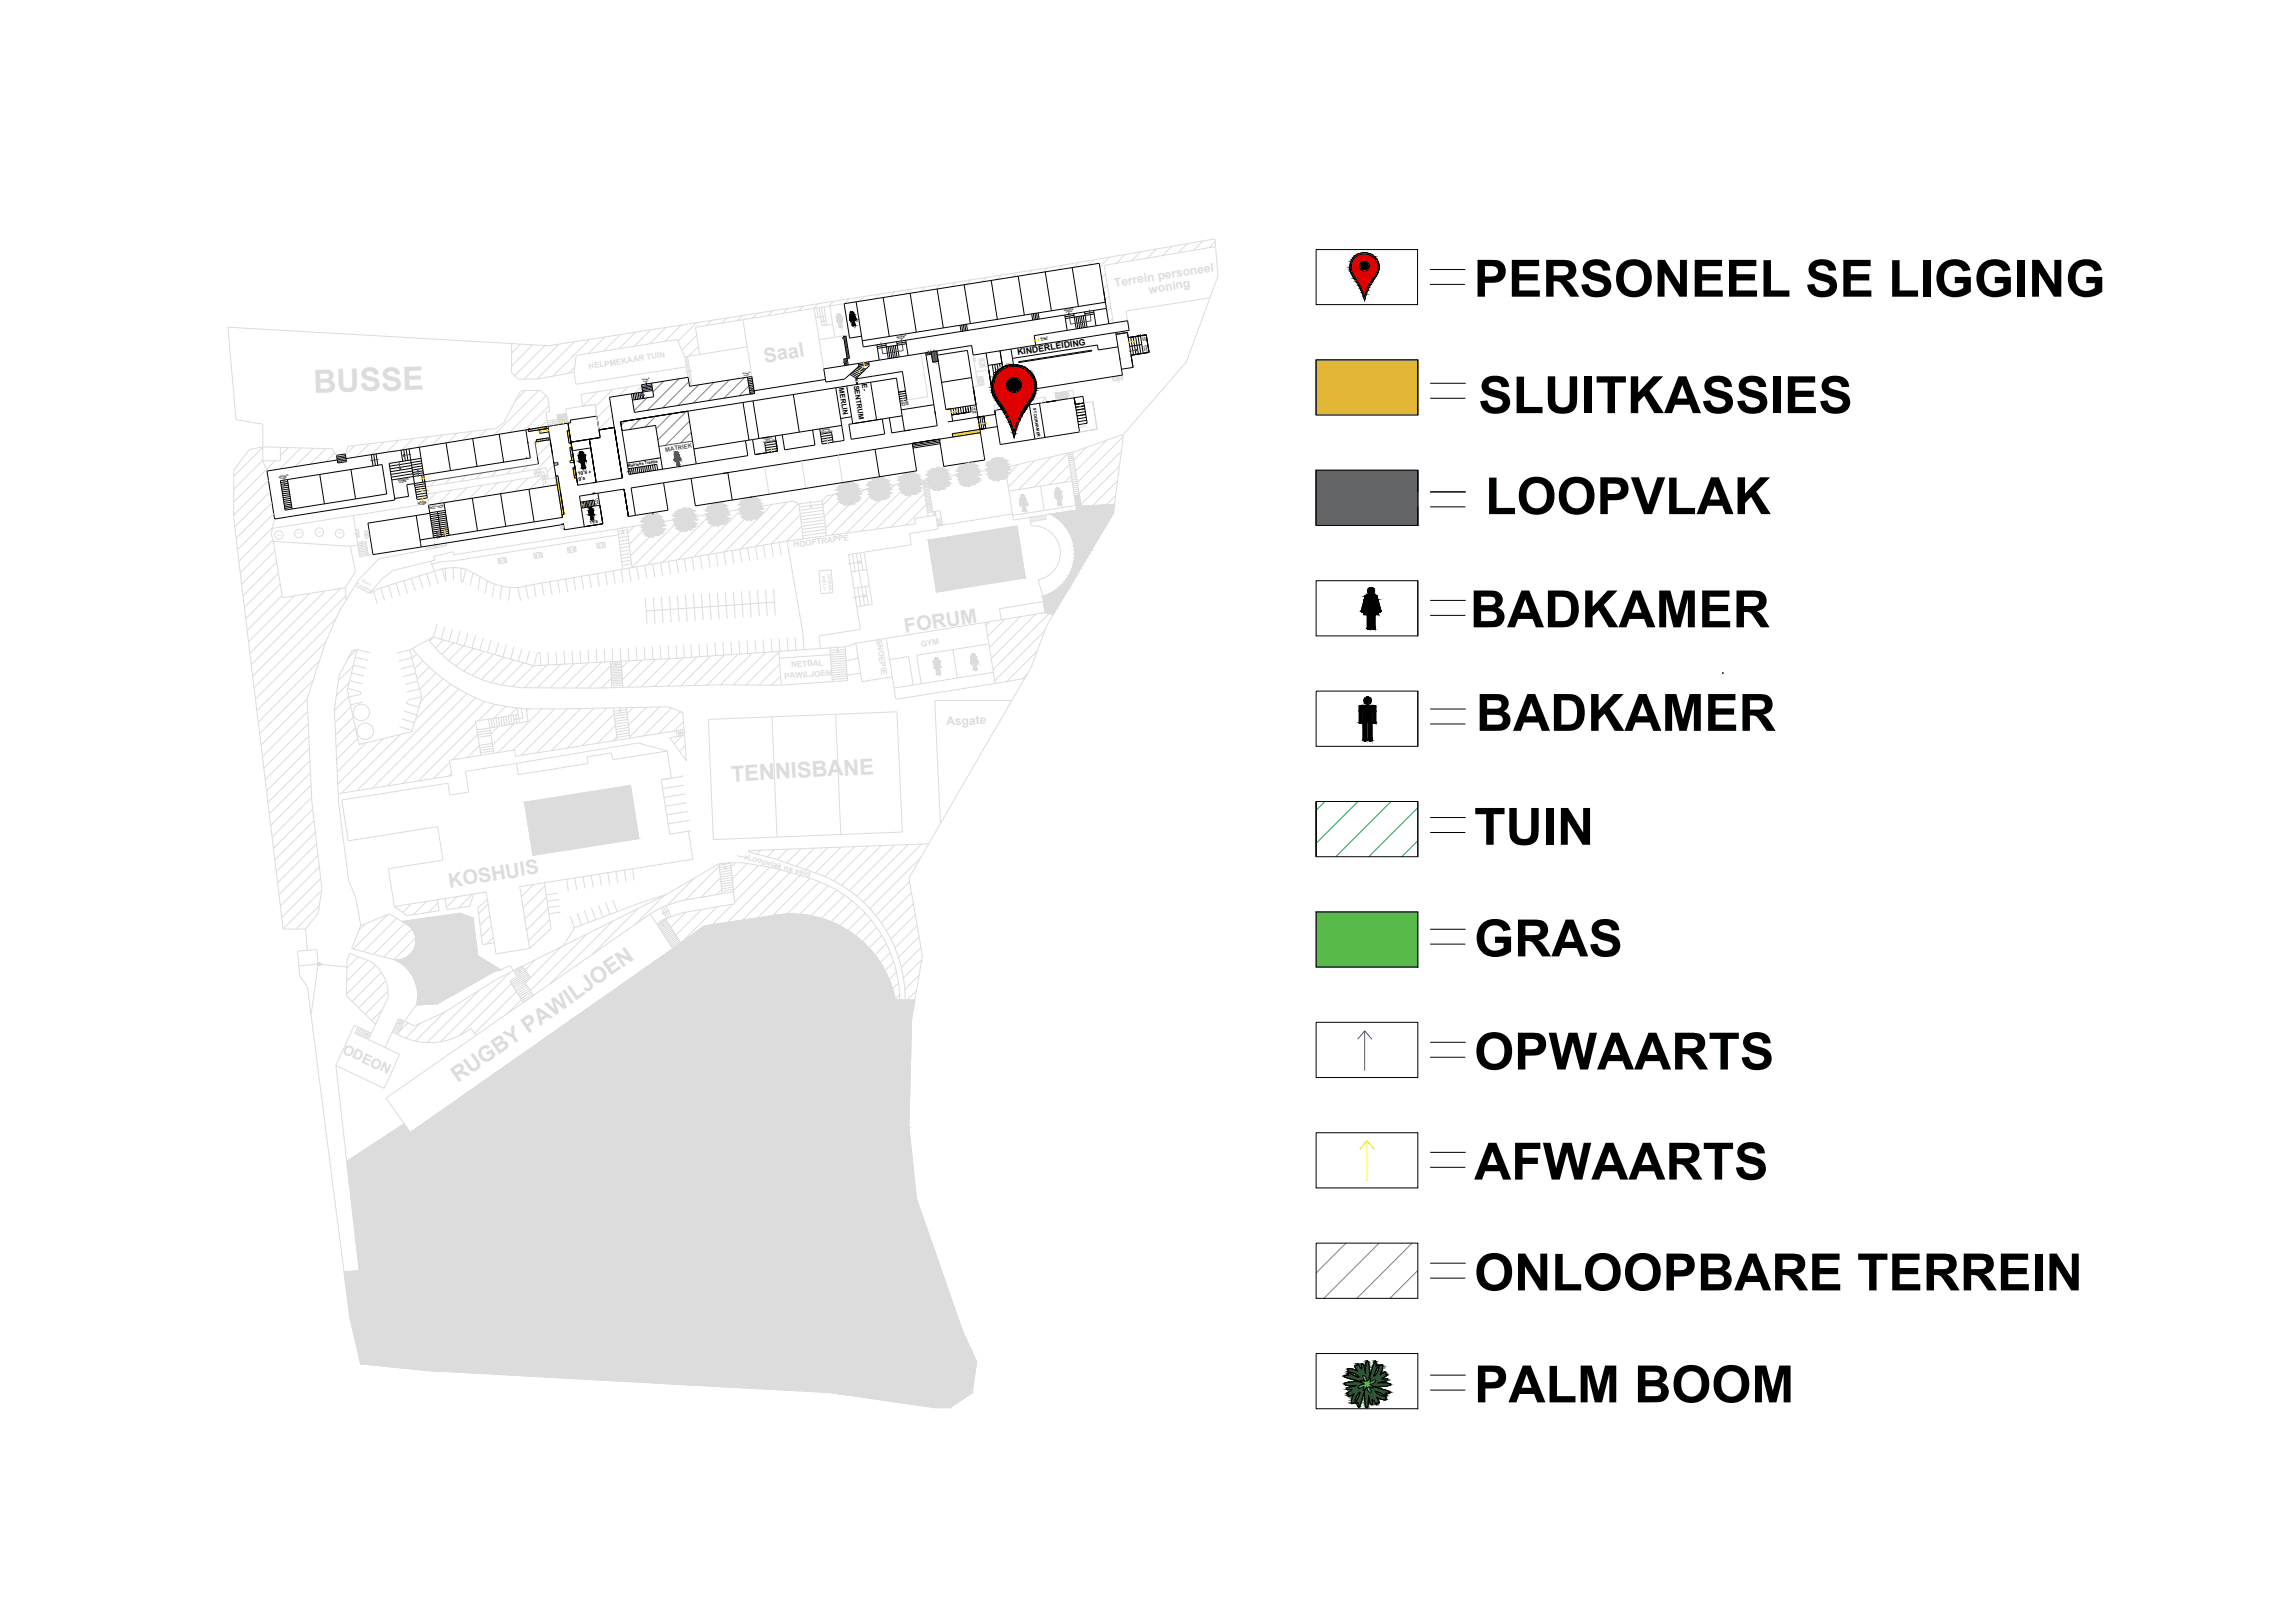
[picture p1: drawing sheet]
<svg xmlns="http://www.w3.org/2000/svg" width="297mm" height="210mm" viewBox="0 0 297 210" stroke-linecap="round" stroke-linejoin="round" font-family="sans-serif">
<defs><g id="words">
<g font-size="6.7">
<text x="190.7" y="38.4">PERSONEEL SE LIGGING</text>
<text x="191.3" y="53.5">SLUITKASSIES</text>
<text x="192.1" y="66.5">LOOPVLAK</text>
<text x="190.2" y="81.2">BADKAMER</text>
<text x="190.9" y="94.6">BADKAMER</text>
<text x="190.7" y="109.3">TUIN</text>
<text x="190.7" y="123.8">GRAS</text>
<text x="190.7" y="138.4">OPWAARTS</text>
<text x="190.7" y="152.7">AFWAARTS</text>
<text x="190.7" y="167">ONLOOPBARE TERREIN</text>
<text x="190.7" y="181.5">PALM BOOM</text>
</g>
<text font-size="1.1" x="131.7" y="46" transform="rotate(-9 131.7 46)">KINDERLEIDING</text>
<g font-size=".9">
<text x="108.5" y="50.3" transform="rotate(81 108.5 50.3)">MERLIN</text>
<text x="110.4" y="49.9" transform="rotate(81 110.4 49.9)">SENTRUM</text>
<text x="111.5" y="49.7" transform="rotate(81 111.5 49.7)">E-</text>
</g>
<text font-size=".8" fill="#545454" x="86.1" y="58.4" transform="rotate(-9 86.1 58.4)">MATRIEK</text>
<g font-size=".6">
<text x="74.8" y="61.5" transform="rotate(-9 74.8 61.5)">10's +</text>
<text x="74.9" y="62.2" transform="rotate(-8 74.9 62.2)">9's</text>
<text x="76.3" y="67.8" transform="rotate(-10 76.3 67.8)">11's</text>
</g>
<g font-size=".5">
<text x="133.6" y="52.9" transform="rotate(81 133.6 52.9)">STOORKAMER</text>
<text x="81.2" y="60.4" transform="rotate(-9 81.2 60.4)">Matrieks Trappe</text>
</g>
<g font-size=".3">
<text x="137.7" y="40.3" transform="rotate(-9 137.7 40.3)">BOONSTE</text>
<text x="137.9" y="40.5" transform="rotate(-9 137.9 40.5)">VLOER</text>
<text x="116" y="43.7" transform="rotate(-9 116 43.7)">BOONSTE</text>
<text x="116.2" y="43.9" transform="rotate(-9 116.2 43.9)">VLOER</text>
<text x="134.6" y="43.9" transform="rotate(-9 134.6 43.9)">GROND</text>
<text x="134.7" y="44.1" transform="rotate(-10 134.7 44.1)">VLOER</text>
<text x="116.5" y="52.3" transform="rotate(-10 116.5 52.3)">GROND</text>
<text x="116.6" y="52.6" transform="rotate(-10 116.6 52.6)">VLOER</text>
<text x="125.7" y="52.6" transform="rotate(80 125.7 52.6)">VLOER</text>
<text x="126" y="52.6" transform="rotate(80 126 52.6)">GROND</text>
<text x="98.7" y="57.3" transform="rotate(-9 98.7 57.3)">VERDIEPING</text>
<text x="98.9" y="57" transform="rotate(-9 98.9 57)">TWEEDE</text>
<text x="106.2" y="56.1" transform="rotate(-9 106.2 56.1)">VERDIEPING</text>
<text x="106.3" y="55.8" transform="rotate(-9 106.3 55.8)">TWEEDE</text>
<text x="36.1" y="61.8" transform="rotate(-10 36.1 61.8)">BOONSTE</text>
<text x="36.2" y="62" transform="rotate(-10 36.2 62)">VLOER</text>
<text x="51.5" y="62.3" transform="rotate(-10 51.5 62.3)">BOONSTE</text>
<text x="51.7" y="62.5" transform="rotate(-10 51.7 62.5)">VLOER</text>
<text x="54.1" y="65.2" transform="rotate(-10 54.1 65.2)">GROND</text>
<text x="54.2" y="65.4" transform="rotate(-10 54.2 65.4)">VLOER</text>
</g>
<g font-size=".3" fill="#dcdcdc">
<text x="139.7" y="55.2" transform="rotate(-9 139.7 55.2)">GROND</text>
<text x="139.8" y="55.4" transform="rotate(-9 139.8 55.4)">VLOER</text>
</g>
<g font-size=".2">
<text x="130" y="47.3" transform="rotate(-8 130 47.3)">GROND</text>
<text x="130.1" y="47.6" transform="rotate(-8 130.1 47.6)">VLOER</text>
<text x="147.8" y="43.5" transform="rotate(81 147.8 43.5)">VLOER</text>
<text x="147.9" y="44.8" transform="rotate(81 147.9 44.8)">VLOER</text>
<text x="148" y="43.4" transform="rotate(81 148 43.4)">GROND</text>
<text x="148.2" y="44.6" transform="rotate(80 148.2 44.6)">BOONSTE</text>
<text x="83.1" y="49.2" transform="rotate(-9 83.1 49.2)">BOONSTE</text>
<text x="83.2" y="49.5" transform="rotate(-8 83.2 49.5)">VLOER</text>
<text x="96.1" y="48.4" transform="rotate(-9 96.1 48.4)">BOONSTE</text>
<text x="96.2" y="48.7" transform="rotate(-9 96.2 48.7)">VLOER</text>
<text x="130.1" y="48.7" transform="rotate(-8 130.1 48.7)">VLOER</text>
<text x="55.5" y="65.7" transform="rotate(-9 55.5 65.7)">BOONSTE GROND</text>
<text x="55.6" y="65.9" transform="rotate(-8 55.6 65.9)">VLOER</text>
<text x="56.7" y="65.8" transform="rotate(-9 56.7 65.8)">VLOER</text>
<text x="77" y="64.6" transform="rotate(81 77 64.6)">VLOER</text>
<text x="77.2" y="64.5" transform="rotate(81 77.2 64.5)">GROND</text>
</g>
</g></defs>
<!-- layer: Mure -->
<g fill="none" stroke="#dcdcdc" stroke-width=".13">
<path d="M101.9 39.9l-.6 .7M103.9 39.6l-.6 .6M105.7 39.9l.1 1.2M105.9 39.3l-.6 .6M106 39.9l.3 2.3M106.3 39.8l.4 2.3M106.6 39.7l.4 2.4M107.4 39.6l-17.4 2.8M107.9 39l-.7 .6M109.8 38.7l-.6 .6M111.8 38.4l-.6 .6M113.8 38.1l-.6 .6"/>
<path d="M115.8 37.7l-.6 .7M117.7 37.4l-.6 .6M119.7 37.1l-.6 .6M121.7 36.8l-.6 .6M123.7 36.5l-.6 .6M125.6 36.2l-.6 .6M127.6 35.9l-.6 .6M129.6 35.6l-.6 .6M131.5 35.3l-.5 .6M133.5 35l-.5 .5M135.5 34.7l-.6 .5M137.5 34.3l-.6 .6"/>
<path d="M139.5 34l-.6 .6M141.5 33.6l-.6 .7M143 35.5l-.5 .5M143.3 36.9l-.6 .5M143.5 38.3l-.5 .5M143.5 33.3l-1.2 1.2M143.7 39.8l-.5 .5M145.6 32.9l-1.2 1.2M147.6 32.6l-1.2 1.1M149.6 32.2l-1.2 1.2M151.6 31.9l-1.2 1.2M153.6 31.5l-1.2 1.2"/>
<path d="M155.6 31.2l-1.2 1.2M157.2 30.9l.1 1M157.2 31.3l-.8 .8M157.3 31.9l-14.4 2.4v.5M157.3 31.9l.3 3.8M34 59.6l.5 1.4M34 59.5l-3.8 3.8M34 57.9l-3.8 3.8M35.6 59.6l-5.4 5.4M37.3 57.9l-1 1M38.9 58l-2.7 2.7M40.5 58l-2.3 2.4"/>
<path d="M42.2 58.1l-2.1 2M43.3 58.6l-1.2 1.2M45.9 57.7l-1.2 1.2M47.8 57.4l-1.7 1.7M49.7 57.2l-1.7 1.6M51.6 57l-1.6 1.5M53.5 56.7l-1.5 1.5M55.4 56.5l-1.4 1.4M57.3 56.3l-1.4 1.3M59.1 56.1l-1.2 1.2M61 55.8l-1.1 1.2M62.9 55.6l-1 1"/>
<path d="M67.3 44.5l-1.1 1.2M68 50.5l-1.3 1.4M68.9 44.6l-2.7 2.8M69.7 50.5l-5.8 5.8M69.8 57.1l-.5 .5M70.5 44.7l-3.9 3.9M70.7 51.2l-4.8 4.8M70.8 54.4l-.9 .9M71 52.5l-3.1 3.2M71.2 57.3l-1.7 1.7M71.5 58.7l-2 2M72.2 54.3l-1.4 .2"/>
<path d="M72.2 54.5l-1.4 .2M72.2 54.7l-1.3 .2M72.3 44.5l-4.5 4.6M73.2 52.9l.3 1.9M73.3 53.5l-1.2 .2 .2 1.2M74.3 44.2l-4.8 4.8M74.4 47.5l-.8 .8M76.3 43.9l-4.8 4.8M77 52.3l.2 1.5M78.3 43.6l-2.2 2.1M80.2 43.3l-2.1 2.1M82.2 43l-2.1 2.1"/>
<path d="M84.2 42.7l-2.1 2.1M86.2 42.4l-2.2 2.1M88.1 42.1l-2.1 2.1M88.8 46.1l.6 3.9M88.9 48.1l-.3-1.9-1-2.3-13.1 2.1-.2 2.2M90.1 41.8l-2.4 2.4M90.1 43.4l-1.9 1.9M90.4 44.8l-1.3 1.3M90.5 45.9l-1.6 .2 .7 3.8M92.1 41.4l-.7 .7M94.1 41.1l-.7 .7M96 40.8l-.6 .7"/>
<path d="M96.7 44.9l.6 3.8M98 40.5l-.7 .7M100 40.2l-.7 .7M106.8 40.9l-1.3 .2M109.9 43.3l-1.9 .3M119.2 45.7l.8 5.6-2.7 .5M125.9 45.9l.5 2.9M129.5 52.3l-.8 .8M131.5 52l-.8 .8M131.7 50.7v.4l-3.2 .5-.1-.4M133.5 51.7l-.8 .8M133.9 59.6l-3.5 3.4"/>
<path d="M135.2 51.6l-.5 .6M135.3 52.1l-.1-.7-6.6 1 .1 .7M136 59.1l-4.2 4.2M138.1 58.7l-4.3 4.3M140.6 57.9l-1.7 1.6M141.4 52l.5 3.5-2.2 .4M143.2 57l-4 4M143.9 41.2l-.5 .5M145.1 58.4l-5.5 5.5M145.3 56.5l-5.9 5.9M145.3 56.2l-6.5 2.3M145.7 40.3l.2 1.2"/>
<path d="M34.7 62.2l-4.5 4.5M35 63.6l-4.6 4.6M35.2 65l-4.6 4.7M35.2 68.4l-.1 .8M35.2 68.3l-4.3 4.3M35.3 69.9l-4.2 4.2M35.4 70.1l1.1 7.3 8.2-1.4M35.4 66.5l-4.7 4.7M35.5 67.2l-.3 1.2M35.6 71.3l-4.3 4.3M35.8 72.7l-4.4 4.4M36 74.2l-4.4 4.4"/>
<path d="M36.3 75.6l-4.5 4.5M36.5 77.1l-4.5 4.5M38.1 77.1l-5.9 6M40.1 76.8l-7.8 7.7M42.1 76.5l-9.6 9.5M44.1 76.2l-11.4 11.3M44.7 76l.1 1.6M44.8 77.1l-11.9 11.9M45.3 70.7l.7 3.3-1.3 2M45.7 66.7l-10.5 1.7M48.3 76.5l.5 1.7M49.3 76.1l.5 1.6"/>
<path d="M49.3 76.1l-1.5 .7M50.2 75.8l.6 1.6M51.2 75.5l.5 1.6M52.2 75.2l.5 1.6M53.2 74.9l.5 1.6M54.2 74.5l.5 1.7M55.2 74.2l.5 1.7M55.3 64.4l.1 1M55.7 72.6l1 3M56.4 62.1l-.8 .8M56.5 63.7l-1.2 1.2M57.2 73.6l-7.9 2.5"/>
<path d="M57.6 73.6l.1 1.6-.5-1.6M57.6 73.6h-.4M57.7 70.5l-2.6 .4M58.4 61.8l-.8 .8M58.4 63.4l-1.7 1.8M58.6 73.4l-1 .2M58.6 73.4l.1 1.7M58.6 73.4l1 .1M59.6 73.5v1.7l.3 .1 .4-1.6M59.6 73.5l.7 .2M60.3 73.7l.9 .4M60.4 61.5l-.8 .8"/>
<path d="M60.4 63.1l-1.7 1.8M61.2 74.1l.9 .5M61.2 74.1l-.4 1.7M62.1 74.6l.9 .5-.2 1.7M62.1 74.6l-.3 1.7M62.3 61.2l-.8 .8M62.4 62.8l-1.8 1.7M64 75.6l-.3 1.7M64.3 60.9l-.8 .8M64.4 62.5l-1.8 1.7M64.9 75.9l-.2 1.7M65.5 72.1l-.2 .1"/>
<path d="M66 76l-.2 1.7M66.3 60.6l-.8 .8M66.4 62.2l-1.8 1.7M68 75.8l.4 1.7M68.3 60.3l-.8 .7M68.3 61.8l-1.7 1.8M69.1 75.6l32.7-5.6 2.1 11.8 .1 2.3M69.1 75.6l.3 1.7M69.1 75.6l-2.1 .4 .3 1.7M70.1 71.4h-.2M70.1 75.4l.3 1.7M70.1 61.7l-1.5 1.6"/>
<path d="M71.1 75.3l.3 1.6M71.7 60.2l-.9 .9M71.9 61.6l-.2 .3M72.1 75.1l.3 1.7M73.2 74.9l.3 1.7M74.2 74.7l.3 1.7M74.4 70.7h-.1M75.2 74.6l.3 1.6M76.2 74.4l.3 1.7M77.3 74.2l.3 1.7M78.2 70.1l-.1 .1M78.3 74l.3 1.7"/>
<path d="M79.3 73.9l.3 1.7M80 69.2l-21.1 3.4-1.7 .1-1.4 .3M80.3 73.7l.3 1.7M81.2 68.6l-1.2 .2M81.2 68.9l-1.2 .2M81.4 73.5l.2 1.7M82.4 73.3l.3 1.7M83.4 73.2l.3 1.7M83.5 77.4l.2 3.4M84.4 73l.3 1.7M84.5 77.3l.3 3.4M85.5 72.8l.2 1.7"/>
<path d="M85.6 77.2l.2 3.4M86.5 72.6l.3 1.7M86.6 77.2l.2 3.4M87.5 72.5l.3 1.7M87.6 77.1l.3 3.4M88.5 72.3l.3 1.7M88.7 77l.2 3.4M89.5 72.1l.3 1.7M89.7 76.9l.2 3.4M90.6 71.9l.3 1.7M90.7 76.9l.3 3.4M91.6 71.8l.3 1.6"/>
<path d="M91.8 76.8l.2 3.4M92.6 71.6l.3 1.7M92.8 76.7l.2 3.4M93.6 71.4l.3 1.7M93.8 76.7l.3 3.4M94.7 71.2l.3 1.7M94.9 76.6l.2 3.4M95.7 71.1l.3 1.6M95.9 76.5l.3 3.4M96.7 70.9l.3 1.7M97 76.4l.2 3.4M97.7 70.7l.3 1.7"/>
<path d="M98 76.4l.2 3.4M98.8 70.5l.2 1.7M99 76.3l.3 3.4M99.8 70.4l.3 1.6M100.1 76.2l.1 1.7M100.2 77.9h.1M100.2 77.9l-16.6 1.2M100.2 77.9l.1 1.7M100.8 70.2l.3 1.7M102.6 64.8l.8 .4M106.9 64.2l-.5 .6M107.8 64l-1.3 1.4"/>
<path d="M109.8 63.7l-3.2 3.2M110.3 71.7l.3 2.2M110.8 71.6l1.1 6.8M111 76l.3 2.4M111.3 71.5l.3 2.3M111.8 63.4l-5 4.9M111.8 71.5l.3 2.2M112 75.9l.3 2.4M112.1 73.7l.4 2.1M112.1 73.7l-2 .3M112.5 75.8l.3 2.4-2 .3M112.5 75.8l-2 .3"/>
<path d="M113.8 63.1l-6.2 6.1M115.7 62.8l-6.2 6.2M117.7 62.4l-6.3 6.3M119.4 62.4l-6.1 6.1M119.6 63.9l-4.3 4.3M119.9 65.3l-2.7 2.7M120 62.1l10-1.6 8.1-1.9 .6 3.5M120.1 66.7l-.1 .1M120.1 66.8l-1.8 .3 .1 .7-9.2 1.2M120.8 66.2l.1 .5M121.9 67.7v.1l-.6 .1M131.7 60.1l-1.5 1.5"/>
<path d="M132 79.8l-4 4M134 79.5l-5.8 5.7M134.9 77.1l.3 2.2M135 77.8l-5.7 1 .2 1.4M135.2 79.3l-7.7 1.2M135.2 79.3l1.1 .2M135.7 79.4l-7.2 7.3M138.4 60.1l-2.6 2.6M138.6 61.6l-.9 .8M139.6 64l.3 1.5 4.3-.2M144.3 64.1l-1.2 1.2M144.6 62.2l-3.2 3.2"/>
<path d="M144.8 60.3l-5 5M39.7 90.5l-5.9 5.9M39.8 92.1l-5.9 5.8M39.9 93.7l-5.8 5.7M39.9 95.2l-5.6 5.7M40 96.8l-5.5 5.6M40.1 98.4l-5.4 5.5M40.5 88l-6.9 6.9M41.3 85.6l-7.9 7.9M42.1 83.1l-8.9 8.9M43.5 80.1l-10.5 10.4M45 89.1l1.6 .4 .1 .4-1.6 .3h.1"/>
<path d="M45.1 90.1l-1.8 1.8M45.2 88.4l-1.7 1.6M45.2 88.1l1.7 .4M45.4 91.5l-2.1 2M45.5 87.1l1.6 .4M45.7 86.2l-1.9 1.9M45.7 92.8l-2.3 2.3M45.7 86.1l1.7 .4M46 85.1l1.6 .4M46 94.2l-2.5 2.5M46.1 84.1l-1 1M46.3 95.6l-2.8 2.7"/>
<path d="M46.8 96.3h-.3M46.9 90.9l-1.6 .3M47.4 96.1l-3.8 3.8M47.9 84.5l-1.7-.5-1.3 5.3M49.6 95.6l-5.9 5.9M51.4 84.5l1.6-.4 1.5 6.1M51.7 94l1.6 .5M51.8 95l-7.6 7.6M52 93l1.6 .5M52.3 92l1.6 .5M53.3 85.1l-1.7 .4M53.5 86.1l-1.6 .4"/>
<path d="M53.8 87.1l-1.7 .5M53.9 84.6l-.6 .6M54 88.1l-1.6 .5M54.2 91.5h.1M54.3 89.2l-1.7 .4M54.4 91h.1M54.4 91v.1M54.5 90.2l-1.6 .4-.3 .4 1.6 .5M54.5 90.2l-.1 .8M54.7 85.5l-1.1 1.1M55.5 86.3l-1.5 1.6M56.1 82.4l-.5 .5"/>
<path d="M56.4 87.1l-2.1 2.1M56.5 80.8l-.4 1.6M57.3 87.8l-2.9 3M57.4 82.8l-1.1 1.1M57.5 81.1l-.4 1.6M58.2 98.7l-2.1 2.1M58.3 88.5l-4.6 4.6M58.5 81.4l-.4 1.6M58.7 83.2l-1.6 1.5M59.3 89.2l-13.1 13.1M59.5 81.6l-.4 1.7M59.9 98.1l-1.8 .3 .4 2-14.8 2.3"/>
<path d="M60 83.6l-2 1.9M60.4 89.8l-12.2 12.2M60.5 81.9l-.4 1.7M61.3 83.9l-2.3 2.3M61.5 90.3l-11.4 11.4M61.5 82.2l-.4 1.7M61.6 93.6l-7.5 7.5M61.8 95l-3.3 3.3M62 96.5l-1.5 1.5M62.5 82.5l-.4 1.6M62.6 84.3l-2.6 2.6M62.7 90.8l-10.6 10.6"/>
<path d="M63.5 82.8l-.4 1.6M63.8 84.7l-2.7 2.7M64 91.2l-2.1 2.1M64.5 94l-1 1M64.5 83.1l-.4 1.6M65.1 85l-2.8 2.9M65.4 91.4l-1.5 1.5M65.5 83.4l-.4 1.6M66.4 85.4l-2.9 2.9M66.5 93.7l-2.8 2.7M66.5 83.7l-.4 1.6M66.9 91.6l-1 1"/>
<path d="M67.5 83.9l-.4 1.7M67.7 85.8l-2.8 2.8M68.4 91.7l-.3 .4M68.5 84.2l-.4 1.7M69 86.1l-2.7 2.8M70.1 91.7l-5.7 5.7M70.8 86.1l-3 2.9M70.9 84.3l.1 1.7M71.8 91.7l-5.4 5.4M71.9 84.3l.1 1.7M72.5 86l-3 3M73 84.2l.1 1.7"/>
<path d="M73.4 91.7l-6 6.1M74 84.2l.1 1.7M74.3 85.9l-3.2 3.1M75 84.1l.1 1.7M75.1 91.7l-5.7 5.7M76 85.8l-3.2 3.2M76.1 84.1l.1 1.7M76.8 91.7l-5.4 5.4M77.1 84l.1 1.7M77.8 85.7l-3.3 3.3M78.2 84v1.7M78.5 91.6l-5.2 5.2"/>
<path d="M79 86.2l-2.9 2.9M79.1 87.7l-1.3 1.3M79.2 83.9l.1 1.7M79.4 92.4l-4.1 4.1M79.6 93.9l-2.3 2.3M79.8 95.4l-.5 .5M80.2 83.9l.1 1.7M80.4 85.8h-1.4M80.4 86h-1.4M80.4 86.2l-1.4 .1M80.4 86.4l-1.4 .1M80.4 86.6l-1.4 .1"/>
<path d="M80.4 86.8l-1.4 .1M80.5 87l-1.5 .1M80.5 87.2l-1.4 .1M80.5 87.4l-1.4 .1M80.5 87.6l-1.4 .1M80.5 87.8l-1.4 .1M80.5 88l-1.4 .1M80.5 88.2l-1.4 .1M80.6 88.4l-1.5 .1M80.6 88.7h-1.4M81 91.6l.5 3.9M81.1 91.8l-1.7 .2"/>
<path d="M81.1 92.1l-1.7 .2M81.1 92.4l-1.6 .3M81.2 92.8l-1.7 .2M81.2 93.1l-1.6 .3M81.3 83.8l.1 1.7M81.3 93.4l-1.7 .3M81.3 93.8l-1.7 .3M81.3 85.5l-.9 .9M81.4 94.1l-1.7 .3M81.4 94.5l-1.7 .2M81.4 94.8l-1.6 .3M81.5 95.2l-1.7 .2"/>
<path d="M81.9 91.6l-.8 .8M82.3 83.8l.1 1.7M82.6 96.1l3.7 1.1M83.1 85.4l-2.6 2.6M83.3 83.7l.1 1.7M83.6 91.5l-2.3 2.3M84.4 83.6l.1 1.7M84.8 85.3l-3.6 3.6M85.3 91.5l-3.8 3.8M85.4 83.6l.1 1.7M86.5 83.5v1.7M86.6 85.2l-3.7 3.7"/>
<path d="M86.9 91.6l-3.7 3.6M87.5 83.5l.1 1.7-18.5 1 .4-1.7 .4-.1 .1 1.7M88 92.1l-2.8 2.8M88.3 95.2l-1.1 1.1M88.4 85.1l-3.8 3.8M88.4 93.4l-1.2 1.2M88.4 83.4l.1 1.7M88.6 95.2l.2 3.3-2.1-3 .9-.2M88.7 96.5l-.8 .7M88.8 98.1l-.2 .1M89.4 83.4l.1 1.7M90.2 85l-3.8 3.8"/>
<path d="M90.4 83.3l.1 1.7M91.4 83.2l.2 1.7M91.9 84.9l-3.8 3.9M92.5 83.2l.1 1.6M93.5 83.1l.1 1.7M93.7 84.8l-3.9 3.9M94.6 83l.1 1.7M95.5 84.6l-4 4.1M95.6 82.9l.1 1.7M96.6 82.9l.1 1.7M97.3 84.5l-4.1 4.1M97.7 82.8l.1 1.7"/>
<path d="M98.7 82.7l.1 1.7M99.1 84.4l-4.3 4.2M99.8 82.7l.1 1.6M100.8 84.4l-4.3 4.2M100.8 82.6l.1 1.7M100.9 85.9l-2.7 2.8M101 87.5l-1.2 1.2M101.8 82.5l.1 1.7M102.9 82.4l.1 1.7M107.5 84.7l-6.7 .5M109.3 83.7l-8.5 .6M123.3 84.1l.6 3.6"/>
<path d="M127.9 83.3l-9.3 1.5M128 80.5l-.4 .4M128.5 87l-9.3 1.5M130 80.1l-2.2 2.2M132.6 87.8l-3.8 .7M132.9 87.2l-.6 .6M134.2 84.3l-3.9 3.9M135.2 81.6l-6.5 6.5M40.2 100l-5.4 5.3M40.2 101.6l-5.2 5.2M40.3 103.2l-5.1 5.1M40.5 104.7l-5.1 5.1"/>
<path d="M40.6 106.2l-5 5.1M40.8 107.7l-5.1 5.1M41 109.2l-5.1 5.1M41.1 110.7l-5 5M41.3 117.2l-3 3M41.3 112.2l-5 5M41.5 113.7l-5.1 5M41.6 115.2l-5 5M47.3 119.5l-.9 .9M50.1 118.4l-4.4 4.4M51.2 117.3l-.1 .1M51.3 118.8l-4.3 4.4"/>
<path d="M52 119.2l7.5-1 1.7 .6 .6 4.9 3 1.8-.9 .3-7.3 4.1-2.7 .2M52.4 119.5l-4.1 4M52.4 119.5a2.5 2.5 0 0 1 1.3 2.9 2.5 2.5 0 0 1-2.6 1.8l-5.6-1.5M52.4 119.5l-2-1.2-3.7 1.5M53.2 117l-1.1 1.1M55.2 116.7l-1.7 1.7M56.6 116.4l.2 1.5-4.1 .6-1.7-1.2M56.6 116.8l-1.2 1.3M58.4 100.1l-.3 .3M59.1 116l-1.3 1.4M61.1 115.7l-1.8 1.8M61.3 115.7l-.6 1.6-2.9 .4-.2-1.4"/>
<path d="M63 116.4l-1.2 1.1 .6 4.7 1.5-.2M63.1 117l-1.2 1.2M63.4 118.5l-1.3 1.2M63.6 119.9l-1.3 1.3M69 114.5l-1.6 1.5M70.4 114.2l.9 6-2.8 2.6M70.5 114.7l-2.8 2.8M70.7 116.1l-2.8 2.8M70.9 117.6l-2.8 2.8M71.1 119l-2.7 2.8M72.2 115.6l-1.5 .2M72.3 116.4l-1.5 .2"/>
<path d="M72.4 117.2l-1.5 .2M72.5 118l-1.5 .3M73.3 113.8l.2 1.5M73.7 118.5l.6 1.6M74.4 113.6l.2 1.5M74.7 118.2l.5 1.5M75.4 113.4l.3 1.6M75.6 117.8l.6 1.6M76.5 113.3l.2 1.5M76.5 117.5l.6 1.5M77.4 117.1l.6 1.6M77.6 113.1l.2 1.5"/>
<path d="M78.3 116.8l.6 1.5M78.6 112.9l.3 1.6M79.3 116.4l.5 1.6M79.3 119.2l-8.1 8.1M79.7 112.8l.2 1.5M80.8 112.6l.2 1.5M81.8 112.4l.3 1.6M82.6 117.5l-5.9 6M85.9 115.9l-3.8 3.8M86.1 118.9v.1M86.1 119l-1 .7M86.1 115.8l-3.4 1.1-8.4 3.2"/>
<path d="M86.2 119.1l-1 .8M86.3 118.8l-.2 .2M86.3 119.3l-1 .7M86.4 119.5l-1 .7M86.5 119.6l-1 .8M86.7 119.8l-1.1 .8M86.8 120l-1.1 .7M88.5 101.6l-2.8 .5M88.7 102.8l-2.8 .4M88.8 118l-2 2M88.9 103.9l-2.8 .4M89.1 105l-2.8 .5"/>
<path d="M89.2 106.1l-2.8 .5M89.8 113.6l-3.5 3.6M90.8 117.7l-3.4 3.3M91.1 119.8l-3 2.2M92.8 117.3l-4.7 4.7M93 112.1l-4.3 4.4M93.2 113.6l-2.5 2.5M93.4 115.1l-.7 .7M94.8 117l-2.7 2.7M95.2 111.6l-.6 .6M96.7 111.8l-2 1.9M98.1 112l-3.2 3.2"/>
<path d="M98.4 110l-.5 .5M99.6 112.2l-4.6 4.6M100.2 110l-.9 .9M100.9 112.6l-6.8 6.8M101.9 109.9l-1.4 1.3M102.2 112.9l-6.1 6.2M103.5 113.3l-5.5 5.5M103.6 109.8l-1.8 1.9M104.8 113.7l-4.8 4.8M105.4 109.8l-2.4 2.3M106 114.1l-4.2 4.2M107.1 109.7l-2.8 2.8"/>
<path d="M107.2 114.6l-3.7 3.7M108.3 115.2l-3.4 3.3M108.8 109.6l-3.3 3.4M109.3 115.9l-3 2.9M110.2 116.6l-2.7 2.7M110.6 109.6l-3.9 3.8M111.1 117.3l-2.5 2.5M111.9 118.2l-2.2 2.2M112.3 109.5l-4.5 4.5M112.7 119.1l-2 2M114 109.4l-5.1 5.2M115.8 109.4l-5.9 5.8"/>
<path d="M117.5 109.3l-6.7 6.7M117.7 114.1l-4.4 4.4M117.9 115.5l-3.9 3.9M118.2 116.9l-3.5 3.5M118.4 118.4l-3.2 3.1M118.7 119.8l-2.9 2.9M119.1 111l-6.6 6.6M119.2 109.2l-7.5 7.5M38.5 123.1l.3 3.2 1 1.4M39.8 123l1.2-.1 .1 1.9M41.1 124.8l-.9 6.6M41.1 124.8l-2.4 .2"/>
<path d="M41.1 124.8l3.8 .3M44.9 124.3l-.1 4.6 3.8 3.6M45.2 123.4l2.9 1.1M46.4 123.8l-1.5 1.5M47.5 124.3l-2.7 2.7M48.6 124.9l-3.8 3.8M49.3 125.8l-3.7 3.8M49.4 130.7l-1.3 1.4M49.9 126.9l-3.5 3.5M50.2 128.3l-2.9 2.9M50.2 129l-.9 2M51.5 133.9a8.7 8.7 0 0 0 8 .1"/>
<path d="M52.8 132.4l-1.1 1.1M53.3 120.2l-3.7 3.6M53.8 121.4l-2.8 2.8M54.4 132.4l-1.9 2M57.5 131l-3.8 3.7M59.5 134l1.4-.9 .7 .9M62 128.2l-6.8 6.7M63.8 121.3l-.8 .9M66 125.9l-9 8.9M66.2 127.3l-6.8 6.7M66.5 127.9l1.3-.9 .2 .3-1.3 .9M67.5 129.3l-1.8 1.8"/>
<path d="M67.7 125.1l-1.1 .7M67.8 125.3l-1.1 .7M67.9 125.5l-1.1 .7M68 125.6l-2.1 1.4M68.1 127.5l-1.3 .8-5.4 5.4M68.2 125.8l-2.1 1.4M68.2 127.7l-1.2 .9M68.3 126l-2.1 1.4M68.4 126.2l-2.1 1.3M68.4 127.9l-1.3 .9M68.5 126.4l-2.1 1.3M68.6 128.1l-1.3 .9"/>
<path d="M68.6 126.6l-.7 .6M68.7 128.4l-1.3 .9M68.9 128.6l-1.3 .9M69 128.8l-1.3 .9M69.3 124.2l-1.3 1.3M72.6 122.5l-4 4M74.3 120.1l-1.4 2.3M75.9 120.9l-7.3 7.3M86.9 120.2l-1.1 .7M87 120.3l-1.1 .8M87.1 120.5l-1.1 .7M87.2 120.7l-1 .7"/>
<path d="M87.3 120.8l-1 .8M87.4 121l-1 .7M87.5 121.2l-1 .7M87.7 121.3l-1.1 .8M87.8 121.5l-1.1 .8M87.9 121.7l-1.1 .7M88 121.9l-1.1 .7M88.1 122l-1.1 .8M113.4 120l-1.8 1.9M114.1 121l-1.7 1.7M114.7 122.1l-1.5 1.5M115.2 123.2l-1.3 1.4"/>
<path d="M115.6 124.5l-1.1 1.1M116 125.8l-1 .9M116.3 127.2l-.8 .8M116.4 128.7l-.6 .6M118.6 128.2l-1.2 1.2M118.9 121.2l-2.7 2.7M118.9 126.2l-1.8 1.8M119.1 122.6l-2.5 2.6M119.2 124.2l-2.3 2.4"/>
<circle cx="36.1" cy="69.2" r=".56"/>
<circle cx="38.7" cy="69" r=".56"/>
<circle cx="41.3" cy="68.9" r=".56"/>
<circle cx="43.9" cy="69" r=".56"/>
<circle cx="46.7" cy="92.2" r="1.06"/>
<circle cx="47.3" cy="94.6" r="1.06"/>
<circle cx="41.3" cy="124.8" r=".14"/>
</g>
<!-- layer: 0 -->
<g fill="none" stroke="#dcdcdc" stroke-width=".13">
<path d="M105.3 39.9l1.3 7.8M109.2 39.3l-1.8 .3 .6 4-2 .4M142.9 34.8l1.1 7M156.5 38.5l-3 8.4-8.2 9.3-1.3 10.2-8.6 14.5-2 5.5-15.8 27.2 1.7 10.1-1.4 8.2-.3 14 1 9.2 6 17.2 1.8 3.9-.6 4.1-2.9 1.9h-1.9l-13.7-2-52.1-2.8-8.5-.9-1.4-5.9-5.5-42.9M156.5 38.5l-10.8 1.8M157.2 30.9l-21.7 3.8-64.5 10-41.5-2.4 1 12 3.5 .6v4.7h2.3v-1.7M157.6 35.7l-1.1 2.8M43.5 58.9l-.6-.9-.5 .1-8.4-.3-1.8 .4-2 2.6v6.3l6.4 53.1h2.9M66.2 44.5v3.8l.9 .8 2.4-.1 4.8-.8 .2 1.5 14.3-2.2M70.9 55.2l-.3-1.9h.5l-.2-1.9-1-.9h-2.2l-.5 .3-2 3.9-1 .8-19.2 2.3-.3 .9M75.3 51l-.1 .2M77 52.3l-3.8 .6"/>
<path d="M77 52.3l-1.6 .3M77 52.3l.5 3.3M77.3 50.7l-1.9 1.9M79 52.3l-1.7 1.8M79.2 53.8l-1.7 1.7M79.3 50.4l-2.3 2.2M79.5 55.2l-.2 .1M81.3 50.1l-1.2 1.1M83 49.8l-7.9 1.2 .3 1.6M83 50l-.9 .9M88.9 48.1l.1 .7M88.9 46.1l-.3 .1"/>
<path d="M96.1 41.4l.6 3.5-6.2 1-.5-3.5M103.7 59.7l.6 3.5M107.7 41.9l-1.4 .3M108.2 41.1l.1 .6M108.4 41.2v.5M108.4 41.2h.1M108.4 41.2l.2 1.1M108.4 41.7h-.1M108.4 58.9l.6 3.5M108.6 41.6h.1M108.6 41.6l.1 .7M108.7 41.6h.1"/>
<path d="M108.7 41.6l.1 .7M108.8 41.2h.1M108.8 41.1l.1 1.1M108.8 40.9l.1 .1v.6l-.1-.5M108.8 40.9l-.5 .1-.1 .1M125.3 60l-.1 .7-.2-.6v.4l-.3-.4v.1h-.2l.2 .4-.6-.2a.22 .22 0 0 0 .1 .3 .22 .22 0 0 0 .2 0l.4 .3-.7-.3v.2h-.2a.49 .49 0 0 0 .5 .2l.5 .2h-.8l-.2 .1 .7 .1-.6 .2 .4 .1-.4 .2h.1v.2l.4-.2-.2 .4 .1 .3a.22 .22 0 0 0 .2-.1 .22 .22 0 0 0 0-.3l.3-.4-.3 .7M125.4 60l.1 .7-.1 .4 .4-1.1 .1 .3 .1-.1M126 46.3h.1l.1 .4-.2 .1zM126.5 48.8l.2 1.1M126.5 49.9l-.1-1.1 .8-.1 .1 1.1-1.4 .2M126.6 46.5l.7-.1v.1l-.7 .1zM126.7 48.8l.1 1.1"/>
<path d="M126.7 46.8l.7-.1v.4l-.7 .1zM126.8 47.4l.7-.1v.1l-.7 .1zM126.8 48.7l.2 1.2M127 48.7l.2 1.1M127.9 60v.1l-.3 .1 1.1 .4h-.5l-.5 .1 .1 .1h.6l-.5 .1-.1 .1 .4 .1-.4 .2h.1v.2l.4-.2-.2 .4 .1 .3a.22 .22 0 0 0 .2-.1 .22 .22 0 0 0 0-.3l.3-.4-.3 .7M127.9 47.9l-1.7 .2M129.8 59.5l-.2 .7 .2-.4a.2 .2 0 0 1 .1-.2 .2 .2 0 0 1 .2-.1l-.2 .6 .4-.1v.1h.1l-.3 .3h.3l-.5 .2a.71 .71 0 0 1 .7 .2l-.8 .1h-.3l1.1 .3-.3 .1v.2M129.8 59.5l-.1 .1-.1-.4-.4 1.2 .1-.6-.2-.6-.1 .8-.2-.6v.4l-.3-.4v.1h-.2l.2 .4-.4-.2-.2 .1a.21 .21 0 0 0 .1 .2 .21 .21 0 0 0 .2 0l.4 .3-.7-.3M131.7 50.7v.4l-3.2 .5-.1-.4M131.7 50.9l-3.2 .5M138.1 58.6l.7-.1 .8 5.5-.6 .1M138.1 50.6l.2 1"/>
<path d="M138.8 58.8l-.6 .1M138.8 59l-.6 .1M138.9 59.3l-.7 .1M138.9 59.5l-.6 .1M139 51.5l-.2-1-2.3 .4 .2 .9M139 59.8l-.7 .1M140.2 52.2l1.2-.2 .5 3.5-2.2 .4M145.2 48.5l.1 .6-1.3 .2-.1-.6M145.2 48.7l-1.3 .2M145.3 48.9l-1.3 .2M35.1 69.2l.3 .9 9.9 .6 1-.2M46 68.6l.4-.1 .1 1-.3 .1"/>
<path d="M46.1 68.5l.2 1M46.3 70.2l1-.1 .3 1.8M47.3 68.7l.2 1M47.4 70.3l-1.1 .1M47.4 70.5l-1.1 .2M47.4 70.7l-1 .2M47.5 70.9l-1.1 .2M47.5 71.1l-1.1 .2M47.5 71.3l-1 .2M47.5 68.7l.2 .9M47.6 71.5l-1.1 .2M47.6 71.7l-1.1 .2"/>
<path d="M47.8 68.7l-.7 .1 .2 .9 .6-.1M48.2 71.8l-.6 .1M54 64.7l.1 .7-8.4 1.3 .9 5.3 1-.1M55.1 70.7l.1 .4M57.7 70.3l.1 .3-8.8 1.7-2.6 2.8-2.5 4-1.8 4.2-2.4 7.2 .6 13.2 1.3 11.3-.4 3.1-1.7 2.1M63 75.1l1.1 .5 1.1 .3 1.7 .1M64.4 72.3h.1l.2 .7h-.2zM64.7 72.2h.4l.2 .7h-.5zM65.5 72.1l.1 .7-.2 .1-.1-.7M67 76l-.1 .1M69 71.6h.2l.1 .7h-.2zM69.1 60.8l.2 .9"/>
<path d="M69.3 71.5h.5l.1 .7h-.5zM69.3 60.7l.2 1M69.6 60.7l.1 .9M69.8 60.7l.1 .9M70 60.6l.2 1.5M70.1 71.4l.1 .7-.2 .1-.1-.8M70.1 61.7l.8-.1-.1-.1-15.6 2.4M70.2 62.1l.1 .9M70.9 61.8l-.7 .1M70.9 62l-.2-1.5-15.6 2.5M70.9 62l-.7 .1M71.8 61.8l.2 1"/>
<path d="M72 61.8l-1.1 .2M72.4 67.9l.1 .6 .5-.1M72.9 68l-.4 .1M72.9 68.1l-.4 .1M73 68.2l-.5 .1M73.4 70.9l.1-.1 .1 .7-.1 .1zM73.7 70.8l.4-.1 .1 .7-.4 .1zM74.4 70.7l.1 .7h-.1l-.1-.7M77.2 70.3h.1l.1 .7h-.1zM77.5 70.2h.4l.1 .7-.4 .1zM78.2 70.1l.1 .7-.1 .1-.1-.7M79.9 68.4l.6 5.3"/>
<path d="M81.1 68.2l.7 5.2M81.3 69.4l-1.3 .2M81.3 69.8l-1.2 .2M81.4 70.3l-1.2 .2M81.4 70.7l-1.2 .2M81.5 71.2l-1.2 .2M81.5 71.6l-1.2 .2M81.6 72.1l-1.2 .2M81.6 72.5l-1.2 .2M81.7 72.9l-1.2 .2M82.1 68.1l-.9 .9M83.2 68.6l-1.8 1.8"/>
<path d="M83.3 67.3v.1l-.3 .1 1.1 .4h-.9l-.2 .1 .3 .1h.4l-.5 .2h.3l-.3 .3h.1v.2l.3-.2-.1 .4v.2a.21 .21 0 0 0 .2-.1 .21 .21 0 0 0 0-.2l.3-.4-.2 .7M84.2 67.4l.2 .1 .1 .3 .2-.2v.2l.3-.1a.24 .24 0 0 1-.1 .3 .24 .24 0 0 1-.2 0l.2 .2h-.3l.1 .3a.26 .26 0 0 1-.2-.3l-.3 .2 .1-.3-.4 .2a.27 .27 0 0 1 .4-.3l-.2-.3 .2 .1zM84.3 69.2l-2.7 2.7M84.4 66.5v.8l-.2-.6-.1 .3-.2-.3-.1 .1h-.1l.2 .4-.4-.2h-.3a.21 .21 0 0 0 .1 .2 .21 .21 0 0 0 .3 .1l.4 .2-.8-.2M84.5 66.5l.1 .8v.3l.4-1.1v.3h.2M84.6 68.9h.1M85.1 68.4l-.1 .1M85.2 66.8l-.3 .7 .3-.4a.2 .2 0 0 1 0-.3 .2 .2 0 0 1 .2 0l-.1 .6 .3-.2v.2h.2l-.4 .2 .4 .1-.6 .2a.72 .72 0 0 1 .8 .1l-.8 .2-.4-.1 1.1 .4-.3 .1 .1 .1M85.4 68.1l-.1 .2M85.7 68.7l-.7-.3 .4 .3a.21 .21 0 0 1 .2 0 .21 .21 0 0 1 .1 .3l-.6-.2 .1 .4h-.1v.1l-.3-.4v.4l-.2-.6-.1 .8-.2-.6v-.5l-.3 1.1-.1-.3h-.2M86 67.5l-.4 .4M87.4 66.5l.1 .2h-.3l1.1 .4h-.9l-.2 .1 .1 .1h.6l-.5 .2-.1 .1h.4l-.4 .2 .1 .1v.1l.4-.1-.2 .3 .1 .3a.21 .21 0 0 0 .2-.1 .21 .21 0 0 0 0-.2l.3-.4-.3 .7"/>
<path d="M88 67.1l-6.2 6.3M88.4 66.7l.1 .1 .1 .3 .3-.3-.1 .3 .4-.1a.24 .24 0 0 1-.1 .2 .24 .24 0 0 1-.3 .1l.2 .2-.2-.1 .1 .4a.25 .25 0 0 1-.3-.1 .25 .25 0 0 1 0-.3l-.2 .3v-.3l-.3 .1a.26 .26 0 0 1 .3-.2l-.2-.3 .3 .1zM89.3 66l-.2 .7 .3-.4a.21 .21 0 0 1 0-.2 .21 .21 0 0 1 .2-.1l-.1 .7 .3-.2v.1l.1 .1-.3 .2h.3l-.1 .1-.5 .2h.6l.2 .1-.8 .1h-.3l1.1 .4h-.3v.2M89.4 66l-.2 .1-.1-.3-.3 1.1-.1-.9-.1-.2-.1 .7-.2-.6v.4l-.3-.4v.2h-.2l.2 .3-.6-.1a.22 .22 0 0 0 .1 .2 .22 .22 0 0 0 .2 0l.4 .3-.7-.3M89.8 68l-.7-.3 .4 .3a.21 .21 0 0 1 .3 0 .21 .21 0 0 1 0 .2l-.6-.1 .2 .3h-.1l-.1 .2-.2-.4-.1 .4-.2-.6-.1 .8-.1-.6v-.6l-.4 1.1-.1-.3-.1 .1M90 66.8l-6.3 6.3M91.6 65.8l.1 .2h-.3l1.1 .4h-.9l-.2 .1 .7 .2-.5 .1-.1 .1h.4l-.4 .2 .1 .1 .1 .1 .3-.1-.1 .3v.3a.21 .21 0 0 0 .2-.1 .21 .21 0 0 0 0-.2l.3-.4-.3 .7M92 66.5l-6.3 6.3M92.6 66l.1 .1 .1 .3 .3-.3-.1 .3 .4-.1a.24 .24 0 0 1-.1 .2 .24 .24 0 0 1-.3 .1l.2 .2-.2-.1 .1 .4a.25 .25 0 0 1-.2-.1 .25 .25 0 0 1-.1-.3l-.2 .3v-.3l-.3 .1a.24 .24 0 0 1 .1-.2 .24 .24 0 0 1 .2 0l-.2-.3 .3 .1zM93.5 65.3l-.2 .7 .3-.4a.21 .21 0 0 1 0-.2 .21 .21 0 0 1 .2-.1l-.1 .7 .3-.2v.1l.1 .1-.3 .2h.3l-.5 .3h.5l.2 .1-.8 .1h-.3l1.1 .4h-.3l.1 .1-.1 .1-.6-.3 .4 .3a.21 .21 0 0 1 .2 0 .21 .21 0 0 1 .1 .2l-.7-.1 .2 .3h-.1l-.1 .2-.2-.4v.4l-.3-.6-.1 .8-.1-.6v-.6l-.4 1.1v-.3l-.2 .1M93.6 65.3l-.2 .1v-.3l-.4 1.1v-.9l-.2-.2-.1 .7-.1-.4-.1-.2v.4l-.3-.3v.1h-.1l.1 .3-.6-.1a.21 .21 0 0 0 .1 .2 .21 .21 0 0 0 .2 0l.4 .3-.7-.3M94 66.2l-6.3 6.2"/>
<path d="M95.9 65.1l.1 .1-.3 .1 1.1 .4h-.9l-.2 .1 .1 .1h.6l-.6 .2 .4 .1-.4 .2h.2v.2l.3-.2-.1 .7a.21 .21 0 0 0 .2-.1 .21 .21 0 0 0 0-.3l.3-.4-.2 .7M95.9 65.9l-6.1 6.2M96.9 65.2l.2 .2 .1 .2 .2-.2-.1 .3 .4-.2a.25 .25 0 0 1-.1 .3 .25 .25 0 0 1-.3 0l.3 .3-.3-.1 .1 .4a.26 .26 0 0 1-.2-.4l-.3 .2 .1-.2-.4 .1a.24 .24 0 0 1 .1-.3 .24 .24 0 0 1 .3 0l-.3-.2h.3zM97.1 64.4v.7l-.1-.5-.2-.1v.4l-.2-.4-.1 .1h-.1l.1 .4-.3-.2-.3 .1a.22 .22 0 0 0 .1 .2 .22 .22 0 0 0 .2 0l.4 .3-.7-.3M97.2 64.4l.1 .6v.5l.4-1.2v.4l.2-.1M97.9 64.6l-.3 .7 .3-.4a.21 .21 0 0 1 0-.2 .21 .21 0 0 1 .2-.1l-.1 .6 .3-.1v.1h.2l-.4 .3h.4l-.6 .2a.71 .71 0 0 1 .7 .2l-.8 .1h-.3l1.1 .3-.3 .1 .1 .2M97.9 65.6l-6.1 6.1M98.4 66.5l-.7-.2 .4 .3a.2 .2 0 0 1 .2 0 .2 .2 0 0 1 .1 .2l-.6-.1 .1 .3h-.1l-.1 .1-.2-.3v.3l-.3-.6-.1 .8-.1-.6v-.5l-.4 1.1v-.3h-.2M98.9 60.4l.6 3.6M99.9 65.3l-6.1 6.1M101.9 65l-6.1 6.1M102.6 64.8l-43.9 7-.1-.4-2.5 .6 .2 .5-5.5 1.3-1.4 1.2-1.6 1.8-1.9-1"/>
<path d="M103.3 65.2l-5.5 5.5M103.5 66.6l-3.7 3.8M103.9 69.6l-.2 .2M106 73.9l1.5-.1 .3 2.9-1.6 .1zM106.4 65.2l-3 .4M106.5 65.6l-3.1 .4M106.5 66l-3 .4M106.6 66.5l-3 .4M106.6 66.9l-3 .4M106.7 67.3l-3.1 .4M106.7 67.7l-3 .4-1.9 1.9 7.4-1M106.8 68.1l-3 .4"/>
<path d="M106.8 68.5l-3 .4M106.9 68.9l-3 .4M106.9 64.2l13.1-2.1 .7 4.6M106.9 69.3l-.5-4.5-3 .4 .5 4.6M108.6 63.2v.1l-.3 .1 1.1 .4h-.9l-.2 .1 .3 .1h.5l-.6 .2h.3l-.3 .3h.1v.2l.3-.2-.1 .3v.3a.21 .21 0 0 0 .2-.1 .21 .21 0 0 0 0-.2l.3-.4-.3 .7h.2l.1 .3 .4-1.1-.1 .3 .2 .8 .1-.8 .1 .5 .1 .1v-.3l.3 .3v-.1h.1l-.1-.4 .4 .2h.2a.22 .22 0 0 0-.1-.3 .22 .22 0 0 0-.2 0l-.4-.3 .7 .3M109.5 63.3a.26 .26 0 0 1 .3 .4l.2-.2v.2l.3-.1a.26 .26 0 0 1-.3 .3l.2 .2h-.3l.1 .3a.26 .26 0 0 1-.2-.3l-.3 .2 .1-.3-.4 .2a.25 .25 0 0 1 .1-.3 .25 .25 0 0 1 .3 0l-.2-.3 .2 .1zM110.5 62.7l-.3 .7 .3-.4a.2 .2 0 0 1 0-.3 .2 .2 0 0 1 .3 0l-.2 .6 .4-.2v.2h.1l-.4 .2 .4 .1-.1 .1-.5 .1h.6l.2 .1-.3 .1h-.9l1.1 .4-.3 .1 .1 .1M110.5 62.7h-.2v-.3l-.4 1.1v-.8l-.1-.3-.1 .8-.2-.6-.1 .3-.2-.3v.1h-.2l.2 .4-.4-.2h-.3a.21 .21 0 0 0 .1 .3 .21 .21 0 0 0 .3 0l.4 .2-.8-.2M112.5 62.6l.1 .1-.3 .1 1.1 .4-.6-.1-.5 .2 .3 .1h.4l-.6 .2h.4l-.4 .3h.2v.2l.3-.2-.1 .4v.2a.21 .21 0 0 0 .2-.1 .21 .21 0 0 0 0-.2l.3-.4-.3 .7M113.5 62.7a.26 .26 0 0 1 .3 .4l.2-.2-.1 .2 .4-.1a.26 .26 0 0 1-.4 .3l.3 .2h-.3l.1 .4a.26 .26 0 0 1-.2-.4l-.3 .2 .1-.2-.4 .1a.24 .24 0 0 1 .1-.3 .24 .24 0 0 1 .3 0l-.3-.2h.3zM114.5 62.1l-.3 .7 .3-.4a.2 .2 0 0 1 0-.3 .2 .2 0 0 1 .2 0l-.1 .6 .3-.2v.2h.2l-.4 .3h.4l-.6 .2a.71 .71 0 0 1 .7 .1l-.7 .2-.4-.1 1.1 .4-.3 .1 .1 .1M114.5 62.1h-.2v-.3l-.4 1.1v-.5l-.1-.6-.1 .8-.3-.6v.3l-.2-.3-.1 .1h-.1l.1 .4-.3-.2h-.3a.22 .22 0 0 0 .1 .3 .22 .22 0 0 0 .2 0l.4 .3-.7-.3"/>
<path d="M115 64l-.7-.2 .4 .2a.21 .21 0 0 1 .2 0 .21 .21 0 0 1 .1 .3l-.6-.2 .1 .4h-.1l-.1 .1-.2-.3v.3l-.1-.1-.2-.5v.6l-.1 .2-.1-.6v-.5l-.4 1.1v-.3h-.2M116.5 61.9l.1 .2h-.3l1.1 .4h-.6l-.5 .1 .2 .1h.5l-.6 .3h.4l-.4 .2 .2 .1v.1l.3-.1-.1 .3v.3a.22 .22 0 0 0 .2-.1 .22 .22 0 0 0 0-.2l.3-.4-.3 .7M117.5 62.1a.26 .26 0 0 1 .2 .3l.3-.2-.1 .3 .4-.1a.26 .26 0 0 1-.4 .2l.2 .3-.2-.1 .1 .4a.26 .26 0 0 1-.3-.4l-.2 .3v-.3l-.3 .1a.24 .24 0 0 1 .1-.2 .24 .24 0 0 1 .2-.1l-.2-.2h.3zM118.4 61.4l-.2 .7 .3-.4a.2 .2 0 0 1 0-.2 .2 .2 0 0 1 .2-.1l-.1 .6 .3-.1v.1h.1l-.3 .3h.3l-.5 .3a.71 .71 0 0 1 .7 .1l-.8 .1h-.3l1.1 .4h-.3v.2M118.5 61.4l-.2 .1-.1-.3-.3 1.1v-.6l-.2-.5-.1 .7-.2-.6v.4l-.3-.4v.2h-.1l.1 .3-.4-.1h-.2a.22 .22 0 0 0 .1 .2 .22 .22 0 0 0 .2 0l.4 .3-.7-.3M119 63.3l-.8-.2 .4 .3a.2 .2 0 0 1 .3 0 .2 .2 0 0 1 0 .2l-.6-.1 .2 .3h-.1l-.1 .2-.2-.4-.1 .4-.2-.6v.6l-.1 .2-.1-.6v-.6l-.4 1.1v-.3l-.2 .1M119.4 62.2l.6 4.1M120 66.3l1.6-.2 .3 1.9-.6 .1M120 66.3l.1 .5 1-.1M120 62.2l-.6 .1M120.1 62.4l-.7 .1M120.1 69.9l11.5-1.8 1 6.7-11.4 1.8z"/>
<path d="M120.1 62.6l-.7 .1M120.1 62.7l-.6 .1M120.1 62.9l-.6 .1M120.2 63.1l-.7 .1M120.2 61.2v.2l-.3 .1 1.1 .3h-.8l-.3 .2 .3 .1h.5l-.6 .2h.3l-.3 .3h.1v.1l.4-.1-.2 .4v.2a.21 .21 0 0 0 .3-.1 .21 .21 0 0 0 0-.2l.3-.4-.3 .7M120.2 63.3h-.7M120.2 63.4l-.6 .1M120.3 63.6l-.7 .1M120.3 63.8l-.7 .1M120.3 64l-.6 .1M120.4 64.2l-.7 .1M120.4 64.4l-.7 .1"/>
<path d="M120.4 64.6l-.6 .1M120.4 64.7l-.6 .1M120.5 64.9l-.7 .1M120.5 65.1l-.7 .1M120.5 65.3l-.6 .1M120.5 65.4l-.6 .1M120.6 65.6l-.7 .1M120.6 65.8l-.7 .1M120.6 66l-.6 .1M121 66.2l.3 1.9M121.1 61.4l.2 .1 .1 .3 .2-.2v.2l.3-.1a.24 .24 0 0 1 0 .2 .24 .24 0 0 1-.3 .1l.2 .2h-.3l.2 .3a.26 .26 0 0 1-.3-.3l-.2 .2v-.3l-.4 .1a.27 .27 0 0 1 .4-.2l-.2-.3 .2 .1zM121.3 68.1l.1 .4-3.7 .6 .2 1.4-8.1 1.3 1.5 9.6-5.3 .9 .1 1.6"/>
<path d="M121.8 67.1l-.6 .1M121.8 67.3l-.6 .1M121.8 67.5l-.6 .1M121.9 67.7l-.7 .1M122.1 60.7l-.2 .8 .2-.4a.2 .2 0 0 1 0-.3 .2 .2 0 0 1 .3 0l-.2 .6 .4-.2v.1l.1 .1-.3 .2 .3 .1-.1 .1-.5 .1h.6l.2 .1-.8 .1h-.3l1.1 .4h-.3v.2M122.1 60.8h-.1l-.1-.3-.4 1.1v-.9l-.1-.2-.1 .7-.2-.5v.3l-.3-.3v.1h-.2l.2 .3-.4-.1h-.2a.21 .21 0 0 0 .1 .2 .21 .21 0 0 0 .2 0l.4 .3-.7-.2M122.6 62.7l-.7-.3 .4 .3a.21 .21 0 0 1 .3 0 .21 .21 0 0 1 0 .2l-.6-.1 .2 .3-.2 .1v.1l-.3-.4v.4l-.2-.6-.1 .8-.2-.6 .1-.6-.4 1.1-.1-.3-.1 .1M125 60.9l.2 .1 .1 .2 .3-.2-.1 .3 .4-.1a.26 .26 0 0 1-.4 .2l.2 .3-.2-.1 .1 .4a.24 .24 0 0 1-.3-.1 .24 .24 0 0 1 0-.3l-.2 .2v-.2l-.3 .1a.26 .26 0 0 1 .3-.3l-.2-.2h.3zM126 60.2l-.2 .7 .2-.4a.2 .2 0 0 1 0-.2 .2 .2 0 0 1 .3-.1l-.2 .6 .4-.2v.2h.1l-.3 .3h.3l-.6 .2h.6l.2 .1-.3 .1-.8 .1 1.1 .3-.3 .1v.2M126.5 62.1l-.7-.2 .4 .3a.2 .2 0 0 1 .3 0 .2 .2 0 0 1 0 .2l-.6-.1 .2 .3h-.2v.1l-.2-.3-.1 .3-.2-.6-.1 .8-.1-.5v-.6l-.4 1.1-.1-.3h-.1M128.9 60.1l.1 .2 .1 .2 .3-.2-.1 .3 .4-.2a.26 .26 0 0 1-.4 .3l.2 .3-.2-.1 .1 .4a.26 .26 0 0 1-.3-.4l-.2 .2v-.2l-.3 .1a.24 .24 0 0 1 .1-.3 .24 .24 0 0 1 .2 0l-.2-.2h.3zM130 60.5l.5 3"/>
<path d="M130.3 61.4l-.7-.2 .4 .3a.21 .21 0 0 1 .3 0 .21 .21 0 0 1 0 .2l-.6-.1 .2 .3h-.2v.1l-.3-.3v.3l-.2-.6v.6l-.1 .2-.1-.6v-.5l-.4 1.1-.1-.3h-.1M131 66.5l-9.7 1.6M132 64.5l-.1 .8h.1M132.1 64.5h-.1M132.1 64.7v.6M132.1 64.7h.1M132.2 64.7l-.1 .8 .2-.1 .1 .7v.1l.1-.1-.1-.7M132.5 65.4h.1M132.5 64.4l.1 .1 .3 .6M132.5 64.4h-.4M132.5 64.6h.1M132.5 64.6l.3 .7-.2 .1 .1 .6v.1h-.1l-.2-.7"/>
<path d="M132.6 64.6l.2 .6 .1-.1M133.2 67l.2 1.1a3.5 3.5 0 0 1 3.8 3 3.5 3.5 0 0 1-2.9 3.9M133.5 66.9l.1 .6M133.7 66.9l.1 .5M134 66.8l.1 .6M134.2 66.8l.1 .5M134.5 66.8l.1 .5M134.8 66.7v.6M135 66.7l.1 .5M135.3 66.6l.1 .6-2.1 .3M135.9 66.5a5.7 5.7 0 0 1 3.1 5.7 5.7 5.7 0 0 1-4.1 4.9l-.6-2.1M136.6 63.9l.1 .5-.1 .1"/>
<path d="M136.6 63.9h.1M136.7 63.9l.2 1.4M136.9 64.4h.1M136.9 64.4l.2 .9M137 64.4h-.1M137 64.4h.1M137 64.4l.1 .9M137.1 63.8l.2 1.4M137.1 63.8h.1M137.1 63.5l.2 .1M137.2 63.5l-.7 .2 .1 .8M137.2 63.8h-.1"/>
<path d="M137.3 63.6v.8l-.1-.6M139 60l-.6 .1M139 60.3l-.6 .1M139.1 60.5l-.7 .1M139.1 60.8l-.6 .1M139.2 61l-.7 .1M139.2 65.4l.1 .6-8.2 1.3-.1-.6M139.2 61.3l-.6 .1M139.2 61.5l-.6 .1M139.3 61.8l-.7 .1M139.3 62l-.6 .1M139.4 62.3l-.7 .1"/>
<path d="M139.4 62.5l-.6 .1M139.4 62.8l-.6 .1M139.5 63l-.7 .1M139.5 63.3l-.6 .1M139.6 63.5l-.7 .1M139.6 63.8l-.6 .1M44.9 89.3l1.6 7 6.8-1.6 1.1-3.7M46.2 84l-.7 .2-1.6 3.3-.6 4.4 .5 12 1.3 10 1 2.4 .6 3.5-1.2 2.9M53 84.1l3.1-1.7 13 3.8M53.3 83.9a20.8 20.8 0 0 0 10.5 7.2l2.1 .4 2.2 .2M55.4 82.8a15.1 15.1 0 0 0 10.5 6M63.2 93.1l.7 4.4"/>
<path d="M63.4 94.5l-1.6 .3M63.5 94.8l-1.7 .3M63.5 93l.2 1.1M63.5 95.2l-1.6 .2M63.7 96.2l-1.7 .3M63.7 96.5l-1.6 .3M63.8 96.8l-1.7 .3M63.8 93l.2 1.1M63.8 97.2l-1.6 .2M64.2 92.9l.1 1.1M64.2 99.2h.1M64.5 92.9l.2 1.1"/>
<path d="M64.8 92.8l.2 1.1M65.1 92.8l.2 1.1M65.4 92.7l.2 1.1M65.8 92.7l.1 1.1M66.1 92.6l.1 1.1M66.4 92.5l.2 1.2M66.7 92.5l.2 1.1M66.9 91.6l.1 .9M67 92.5l-5.5 .8 .7 4.4M67 92.5l.2 1.1M68.1 91.7h4.7l13.7-.2 1.8 .7 .3 3-1 .1-.1-.7M68.1 91.7l.2 1.7-6.6 1.1"/>
<path d="M79 85.6l.2 3.4M79.3 91.6l.6 4.2M80.4 85.6l.2 3.4M82.6 96.1l-15.8 2.7M87.6 85.2l13.2-.9 .3 4.4M87.7 94.5l.2 .8M88 94.5l.1 .7M88.2 94.5l.1 .7M88.5 94.4l-21.8 3.5-.1-.8-6.7 1M91.6 93.1l24.4-1 .7 15.6-24.4 1zM99.9 92.7l.6 15.6M101.1 88.7l-8.3-.1-16 .5-9.5-.1-1.3-.2"/>
<path d="M107.4 83.8l.3 4.4M107.7 88.2l1.9-.1-.3-4.4 1.4-.5 16.8-2.7 1.3 8-12.9 2-.2-1.5M107.7 88.2l-6.6 .5M108.1 92.4l.7 15.6M109.4 84l-2 .2M109.4 84.3l-2 .2M109.4 84.6l-2 .2M109.4 84.9l-1.9 .1M109.4 85.2l-1.9 .1M109.5 85.5l-2 .1M109.5 85.8l-2 .1M109.5 86.1l-2 .1"/>
<path d="M109.5 86.4l-1.9 .1M109.5 86.6l-1.9 .2M109.6 86.9l-2 .2M109.6 87.2l-2 .2M109.6 87.5l-1.9 .1M109.6 87.8l-1.9 .1M111 85.2l-1.5 .3M111.3 87.1l-1.7 .3M120.9 85.6l-.1 .1M120.9 85.9l.1 .5-.1 .1v-.1M120.9 85.8h.1M121 85.8h-.1"/>
<path d="M121 85.8l.2 1.4M121.2 86.3v.1M121.2 86.3l.2 .9M121.3 86.3h.1M121.3 86.3h-.1M121.3 86.3l.2 .9M121.4 85.8l.2 1.4M121.4 85.8h.1M121.5 85.8l.1 .5M121.6 85.6l-.2-.1-.5 .1M121.7 86.3l-.1 .1v-.1M125.6 85.1v.8l.2-.7"/>
<path d="M125.7 85l-.1 .1M125.8 85.2h.1M125.8 85.2l-.1 .8h.2l.1 .6M126.1 86l.1 .6M126.1 85.9v.1M126.1 85.9h.1M126.1 84.9l.1 .1 .3 .7-.3-.5M126.1 85.9l.1 .7h.1h.1M126.1 84.9l-.4 .1M126.1 86.6v.1l-.1-.1M126.2 85.1h.1M126.2 85.1l.3 .8h-.2l.1 .7"/>
<path d="M130.9 90.7h-10l.8 15.9M84.1 118.3l2.9 4.5-33.9 23.8M84.1 118.3l-34.2 23.8 3.2 4.5M85.6 117.4l-1.5 .9M85.6 117.4l.7 1.4M85.7 119.1h.1M85.8 117.3l.7 1.4M86.1 118.9l2 3.1M86.1 118.9l-1.1 .7M86.1 117.2l.7 1.4M88.3 100.5h.1M88.3 100.5l-2.8 .4"/>
<path d="M89.4 107.5l-.3 .1M91.1 119.8l8.9-1.3a13.8 13.8 0 0 1 15.8 10.9M93 111.8l.4 3.9M93.4 115.7l-5.4 .9-2.4 .8M94.5 111.6h1.5l4.1 .7 4 1.2M94.5 111.6l.6 5.4-6.8 1.1-2.2 .8M94.5 111.6l-1.5 .2-6.6 3.9-18.8 9.3M94.5 111.7l-1.5 .3M94.6 112l-1.5 .3M94.6 112.3l-1.5 .3M94.6 112.6l-1.5 .3M94.7 112.9l-1.5 .3"/>
<path d="M94.7 113.2l-1.5 .3M94.7 113.6l-1.5 .2M94.7 113.9l-1.4 .2M94.8 114.2l-1.5 .2M94.8 114.5l-1.5 .2M94.8 115.4h.1M94.8 114.8l-1.4 .2M94.9 115.1l-1.5 .3M94.9 115.4l-1.5 .3M96.9 110.3l3.3 .8 5.8 2.1a17.3 17.3 0 0 1 11.1 16.2M96.9 110.3h.1M104.1 113.5a16.6 16.6 0 0 1 12.3 15.9"/>
<path d="M120.2 109.2l-23.4 .9 .1 .2M39.5 120.2l.3 2.8-1.3 .1M43.5 137.9l1.4 12.4M45.2 123.4l-.3 .9M46.3 132.9l-.4 .8M46.5 133l-.4 .8M46.7 133.1l-.4 .8M46.9 133.2l-.4 .8M47.1 133.3l-.4 .8M47.3 133.4l-.4 .8M47.5 133.4l-.4 .9M47.7 133.5l-.4 .9"/>
<path d="M47.8 133.6l-.3 .8M48.1 124.5a5.5 5.5 0 0 1 2.1 4.5M49.3 131l-1.6 3.5M50.8 133.4l.8 .3M50.9 133.2l.8 .3M51 133l.8 .3M51.1 124.2a5 5 0 0 1 2.8 5.9l-1.6 2.1-.8 1.7-.7-.3M51.1 132.8l.7 .3M51.2 132.6l.7 .3M51.3 132.4l.7 .3M51.4 132.2l.7 .3M51.5 132l.7 .4"/>
<path d="M54.3 122.1l.1 .1-.3 .1 1.1 .4h-.9l-.2 .1 .7 .1-.6 .2 .4 .1-.4 .2h.2v.2l.3-.2-.1 .3v.3a.21 .21 0 0 0 .2 0 .21 .21 0 0 0 0-.3l.3-.4-.3 .7h.2v.3l.4-1.1v.8l.1 .3 .1-.8 .1 .5 .2 .1v-.3l.2 .3 .1-.1h.1l-.2-.4 .4 .2h.3a.22 .22 0 0 0-.1-.3 .22 .22 0 0 0-.3 0l-.3-.2 .7 .2M55.3 122.2l.2 .1v.3l.3-.2-.1 .3 .4-.2a.24 .24 0 0 1-.1 .3 .24 .24 0 0 1-.3 0l.3 .2h-.3l.1 .4a.24 .24 0 0 1-.2-.1 .24 .24 0 0 1-.1-.3l-.2 .2v-.2l-.3 .1a.25 .25 0 0 1 .1-.3 .25 .25 0 0 1 .2 0l-.2-.2h.3zM56.2 121.6l-.2 .7 .3-.4a.2 .2 0 0 1 0-.3 .2 .2 0 0 1 .2 0l-.1 .6 .3-.2v.2h.2l-.4 .3h.4l-.2 .1-.4 .1 .7 .1-.5 .2-.6-.1 1.1 .4-.3 .1v.1M56.3 121.6h-.2l-.1-.2-.3 1v-.8l-.2-.3-.1 .8-.1-.5-.1-.1v.3l-.3-.3v.1h-.1l.1 .4-.4-.2-.2 .1a.21 .21 0 0 0 .1 .2 .21 .21 0 0 0 .2 0l.4 .3-.7-.3M64.8 125.5l1.2-.5 .9 1.4M65.9 127l1.8 2.7M67.6 125l1 1.5-.8 .5 1.2 1.8M67.6 125l-3.2 1.6-6.9 4.4-3.9 1.8-2-1-1.8 3.8M115.8 129.4h2.6M44.9 150.3l1.6 14.1-2 .2M52.3 145.4l-7.4 4.9"/>
<circle cx="108.5" cy="40.8" r=".14"/>
<circle cx="132.3" cy="64.2" r=".16"/>
<circle cx="136.8" cy="63.3" r=".17"/>
<circle cx="121.1" cy="85.3" r=".17"/>
<circle cx="125.9" cy="84.7" r=".16"/>
</g>
<g fill="none" stroke="#000" stroke-width=".13">
<path d="M110.8 39.1l.9 5.8 31.4-5M110.8 39.1l-1.6 .2M110.8 39.1l31.4-5 .9 5.8M114.3 38.5l.7 5M117.7 37.9l.8 5.1M121.2 37.4l.8 5M124.7 36.8l.8 5.1M128.2 36.3l.8 5M131.7 35.7l.8 5.1M135.2 35.2l.8 5M138.7 34.6l.8 5.1M143 39.1l-31.4 5"/>
<path d="M143.1 39.9l.4 2M177.5 36.2l-.7 1.3-.3 1a8 8 0 0 0-1.4-3 1.71 1.71 0 0 1 .4-2.3 1.71 1.71 0 0 1 2.3 .2 1.71 1.71 0 0 1 0 2.3l-.4 .6M177.6 36.4l-.6 1-.5 1.5-.5-1.5-.8-1.3a1.97 1.97 0 0 1 .8-3.3 1.9 1.9 0 0 1 2.1 .8 1.9 1.9 0 0 1-.1 2.2l-.5 .7M43.5 58.9l1.2-.2 .1 1-1.1 .2zM44.7 59l-1.1 .1M44.7 59.2l-1.1 .1M44.8 59.5l-1.1 .2M51.9 58.3l.2 1.4M52.2 58.2l.2 1.4M52.5 58.2l.3 1.4M52.9 58.1l-18.4 2.9M52.9 58.1l.6 3.6-2.8 .4"/>
<path d="M53.2 59.9l-2.8 .4M54.2 57.9l-1.3 .2M54.5 59.3l-4.2 .7 .8 4.7-14.1 2.2M54.5 59.7l-1.3 .2M54.6 60l-1.4 .2M57.7 57.3l.6 3.6M61.1 56.8l.6 3.6M63.8 56.3h.1M64.6 56.2l.6 3.6M68 55.6l.6 3.7-13.8 2.2-.6-3.6M68.1 59.3h.1M68.3 57.3h.1"/>
<path d="M68.4 55.6h.1M69.2 57.2l2-.3 .5 3h.5v.3h-.5M70.7 55.2v.3l-2.3 .3-.1-.2M70.9 55.2l-16.7 2.7M71 56.7l-1.6 .2v.3M71.6 59.7l1.2 7.3M73.7 57.9l.3 1.7 .2-.1M73.7 56.5h.1M74 59.6h-.3l.1 .3 .5-.1M76.2 56.8l.9 5.6M76.2 56.8l1.4-.2-3.7 .6M76.2 56.8l.8 4.8"/>
<path d="M76.4 58l-2.4 .3M79.5 55.3l-2 .3M79.5 55.3l1 6.6-3.4 .5M81.7 51l.1 .8M81.7 51l-2.8 .4 .6 3.9M81.9 50.9l.1 .8M82.1 50.9l.2 .8M82.3 50.9l.2 .8M82.6 50.8l.1 .8M82.8 50.8l.1 .8M83 50.8l.1 .8M84.3 49.6l.3 1.7-2.8 .5"/>
<path d="M85.1 59.3h-.2M85.5 59.2l-4.4 .7M89 53.2l-8.7 1.4 .2 1.1 4.3-.6 .9 5.6M89 53.2l.8 4.9M89 48.8l-6 1 .1 .9-1.4 .3M89.8 58.1l.3 1.9M96.4 57l.3 2-11 1.7M96.7 48.8l-7.5 1.2M97 51l-14.9 2.4-.3-1.6M97.3 48.7l-.6 .1 .3 2.2M97.3 48.9l-.6 .1M97.3 49.2l-.5 .1"/>
<path d="M97.4 49.4l-.6 .1M97.4 49.6l-.6 .1M97.4 49.8l-.5 .1M97.5 50l-.6 .1M97.5 50.3h-.6M97.6 50.5l-.6 .1M97.6 50.7l-.6 .1M97.6 50.9l-.6 .1M97.8 51.8l-8.8 1.4M100.3 56.4l.3 2-2.9 .4-.3-1.9M105.1 55.7l.3 1.9-3.9 .6-.3-1.9M106.6 47.7l.2 1.4"/>
<path d="M106.8 49.1l-9.2 1.5M106.8 49.1v.3M107 50.4l9-1.5 .7 4.9-6.4 1M108.1 50.2l.8 4.9M108.9 55.1l.3 1.9-2.8 .5-.3-2M108.9 55.1l-19.1 3M109.5 50l.8 4.8M110.1 40.7l.4-.1 .3 .7h-.2M110.1 40.7l-.1 .1v.6l.1-.5M110.1 40.9h.1M110.1 40.9l-.1 .6h.2l.1 .6h.1M110.2 53.9l-1.4 .3"/>
<path d="M110.3 54.8l-.5 .1 .3 2 3-.5M110.3 41.5l.1 .6M110.3 41.5h.1M110.4 41.5l.1 .6M110.4 40.8h.1M110.4 40.8l.3 .5M110.4 40.8l.3 .6-.2 .1 .1 .5M110.6 42l-.1 .1v-.1M110.7 49l.1 .7M110.8 49l.1 .7M112.6 49.5l.8 4.8M113.2 58.2l.6 3.5"/>
<path d="M114.1 54.2l.4 2M115.1 54.1l.3 1.9M117 55.6h.1M117.1 50.6l.2 1.2M117.5 46l-3.8 .6M118 57.4l.6 3.5-28.6 4.6-.6-3.6-7.8 1.2 .6 3.6-.9 .1-.6-3.5-3.3 .5M119.7 45.7l.1 .5M119.9 46.9l.9 5.5M120.5 45.5l.2 1.4 .7-.2M120.5 45.7l-.7 .1M120.5 45.8l-.7 .2M120.8 52.4l.4 2.7-3.5 .5"/>
<path d="M120.8 52.4l-4.2 .6M121.2 45.4l.1 .6M121.6 57l-3.6 .6M121.6 57.2l-3.5 .6M121.6 57.4l-3.5 .6M122.6 54.6l4.7-.7 .2 1.5-.7 .2M125.2 45.3l1.1 7.1M125.2 52.6l.1 .7M125.5 52.5l.1 .8M125.7 48.9l-3.9 .6M125.7 44.7l.2 1.2M126.3 52.4l-3.9 .6"/>
<path d="M126.3 52.4l.5 3.2M126.8 53.9l.2 1.6M126.8 55.6v.4M126.8 55.6l-3.6 .5 .1 .5M126.8 56l.6 3.5-5.3 .9-.6-3.6M126.8 56l-33.3 5.3M127 53.9l.3 1.6M127.6 46.1h.1M127.7 46.5h.1M128.4 47.2l.3 2.1M128.7 47.2l.3 2M129 51.1h.1"/>
<path d="M129 47.1l.3 2M129.3 51.1h.1M129.3 47.1l.3 2M129.4 45.4l.5 3.7-1.7 .2M129.6 51h.1M129.6 47l-1.8 .3M129.9 51h.1M130.2 50.9h.1M130.8 45.2l.9 5.5M131.7 50.7h.1M132.6 52.6l-.9 1.6-.5 1.8a11.3 11.3 0 0 0-2.1-4.3 2.63 2.63 0 0 1 .3-3.6 2.63 2.63 0 0 1 3.6 0 2.63 2.63 0 0 1 .2 3.6l-.7 1M132.8 52.9l-.4 .6a9.6 9.6 0 0 0-1.2 3.1 12.5 12.5 0 0 0-2.3-4.7 2.91 2.91 0 0 1 .3-4 2.91 2.91 0 0 1 4 .1 2.91 2.91 0 0 1 .2 4l-.7 1"/>
<path d="M133.2 52.4h.1M133.2 52.4l.7 4.4M134.5 52.2l.7 4.4M135.2 56.6h.1M140.2 52.2l-1.1 .1-.1-.8 .7 4.4-10.3 1.6-.7-4.4 11.4-1.8 .5 3.5-1.1 .2M140.3 52.5l-1.1 .2M140.4 52.9l-1.2 .2M140.4 53.3l-1.1 .2M140.5 53.6l-1.2 .2M140.5 54l-1.1 .2M140.6 54.4l-1.1 .2M141.2 45.3l-9.4 1.5"/>
<path d="M141.8 42.2l-3.7 .6M142 44.6l-11 1.8M144.3 43l.9 5.5-16.8 2.7-.8-5.5M144.9 46.5h.1M146.6 47.5l-1.5 .3M148.7 45.6l-2.4 .4 .1 .7M37.2 62.1l12.2-2 .6 3.8-12.2 2zM37.2 62.1l-.9 .1 .6 3.8M37.2 62.3l-.9 .1M37.3 62.5l-.9 .2M37.3 62.8l-.9 .1M37.3 63l-.9 .2"/>
<path d="M37.4 63.3l-.9 .1M37.4 63.5l-.9 .2M37.5 63.8l-.9 .1M37.5 64l-.9 .2M37.5 64.3l-.9 .1M37.6 64.5l-.9 .2M37.6 64.7l-.9 .2M37.7 65l-1 .1M37.7 65.2l-.9 .2M41.4 61.4l.6 3.8M45.4 60.8l.6 3.8M53.3 60.2l-2.8 .5"/>
<path d="M53.3 60.6l-2.8 .4M53.4 61l-2.8 .4M53.4 61.3l-2.8 .5M53.6 62.6l-1 .1 .3 1.5-1.8 .3M54.6 60.3l-1.3 .2M54.7 60.6l-1.4 .2M54.7 60.9l-1.3 .2M54.8 61.2l-1.4 .2M55 62.4h.1M55 62.6l-1.3 .2M55 62.9l-1.3 .2M55.1 63.2l-1.4 .2"/>
<path d="M55.1 62.3l-.1 .1M55.1 63.5l-1.3 .2M55.2 63.8l-1.4 .2M55.2 64.1l-1.3 .2M55.3 64.4l-1.3 .3M55.4 65.4l2.1-.3 .6 4.2-2 .3zM57.1 69.4l-1 .2M61.1 64.5l.7 4.2M64.8 63.9l.6 4.2M68.4 63.3l.7 4.2M71.9 61.6h.3l.8 5h-.3l.1 .4M72.7 67.9h.1"/>
<path d="M72.8 67l-7.7 1.2M72.9 67.9h.1M72.9 67.9l-18.4 2.9-.7-4.1-6.2 1 .6 4.1M72.9 67.9l.1 .7 2.6-.4M74.4 60.5h.1M74.4 60.5h-.3l.2 1.4 .3-.1M74.7 62.3h.1M74.7 62.5h.1M74.7 62.6h.1M75.1 65l1.7-.3 .2 .8M75.2 65.8l.4 2.4M75.3 65l.1 .7"/>
<path d="M75.5 64.9l.1 .8M75.7 64.9l.1 .8M75.9 64.9l.1 .7M76.1 64.8l.1 .8M76.3 64.8l.1 .8M76.5 64.8l.1 .7M76.6 64.7l.2 .8M76.7 63.9h.1M76.8 63.9h.1M76.9 63.9h.1M77.1 62.4l-2.4 .4M77.4 63.8l-2.4 .4 .2 1.6"/>
<path d="M77.4 63.8l.2 1.6M77.6 65.4l.4 2.4-2.4 .4M77.6 65.4l-2.4 .4M77.9 67.1h.1M81.3 60.7l3.7-.6 .1 .7M81.5 60.6l.1 .8M81.7 60.6l.1 .7M81.9 60.6l.2 .7M82.2 60.5l.1 .8M82.4 60.5l.1 .7M82.7 60.4l.1 .8M82.9 60.4l.1 .7"/>
<path d="M83.1 60.4l.2 .7M83.4 60.3l.1 .8M83.6 60.3l.2 .7M83.9 60.3l.1 .7M84.1 60.2l.1 .8M84.4 60.2l.1 .7M84.4 66.5h.1M84.7 60.1l.1 .8M85.7 60.7l-4.3 .7M85.8 62.5l.6 3.5M94.2 61.2l.5 3.5M97.2 64.4h-.1"/>
<path d="M176.9 77.6l-.5 1.5M176.9 77.6h.1M176.9 77l-.3 .2-.5 1.8 .1 .2 .2-.1M176.9 77h1M176.9 77.6l-.5 1.9h.5v1.8l.2 .2 .2-.2v-1.7M177.4 79.5v.1M177.4 79.5h.1M177.4 79.5l-.1 .1M177.5 79.6v1.7M177.9 77.6l.5 1.9h-.5v1.8l-.2 .2-.3-.2M177.9 77l.3 .2 .5 1.8-.2 .2-.1-.1M177.9 77.6h.1"/>
<path d="M177.9 77.6l.4 1.5M175.9 93.5l.1 .1 .2-.1M175.9 93.5v-2.1l.2-.1h1.6l.2 .1 .1 .2v1.9M176.2 92h.1v3.7M176.2 92.1v1.4M177 93.4h-.2v2.3M177 93.4v2.3M177.6 93.5l.2 .1 .2-.1M177.6 93.5v-1.5h-.1v3.7M174.4 177.6a.17 .17 0 0 0-.1 .2 .17 .17 0 0 0 .2 .2l-.7 .1 .6 .2 1.7 .6a3.8 3.8 0 0 0-2.2 .1v.1a2.02 2.02 0 0 0 1.4 .2h.1l-1.1 .3-.1 .2h.7l-.7 .6h.2v.3h.1l.7-.3-.3 .8v.4h.3l.1-.2a1.74 1.74 0 0 1 .6-1.2l-.5 1.3v.1M176.3 178l.1-.1a.79 .79 0 0 1 .5 .8l.5-.4-.2 .5h.1a.54 .54 0 0 1 .7-.1 .87 .87 0 0 1-.8 .4l.5 .5-.5-.1v.1a.57 .57 0 0 1 .1 .7 .87 .87 0 0 1-.4-.8l-.5 .5 .1-.6-.1 .1a.53 .53 0 0 1-.7 .1 .8 .8 0 0 1 .8-.5 .48 .48 0 0 1-.4-.5l.4 .1-.2-.5zM178.3 176.6v.2l-.5 1.3a1.08 1.08 0 0 0 .6-1l.1-.4h.2l.1-.1a1.76 1.76 0 0 1-.3 1.3l.5-.3h.3v.3h.2l-.7 .5h.5l.2 .1-.2 .2-1 .2a2.72 2.72 0 0 1 1.6 .3 4.6 4.6 0 0 1-2.3 .2l1.2 .4a1.54 1.54 0 0 1 1 .4l-.6 .1 .2 .2-.1 .1"/>
<path d="M178.3 176.7l-.1-.1-.2 .2v-.5l-.1-.2-.3 .6-.5 1.7a3.9 3.9 0 0 0-.1-2.2l-.1-.1a2.86 2.86 0 0 0-.2 1.5l-.3-.9-.2-.2-.1 .2 .1 .5-.6-.7v.2h-.3v.1l.3 .6-.8-.3h-.4v.2v.2l.1 .1a1.7 1.7 0 0 1 1.3 .6l-1.3-.5h-.1M179.3 180.6h-.1l-1.3-.6a1.1 1.1 0 0 0 1 .7l.4 .1v.2l.1 .1h-.5l-.8-.3 .3 .7h-.3v.3l-.5-.7-.1 .7-.1-.1-.4-1.1v.2a2.32 2.32 0 0 1-.1 1.4h-.1a4.4 4.4 0 0 1-.2-2.3l-.5 1.7-.3 .5a.39 .39 0 0 1-.1-.5v-.1l-.2 .2-.1-.1"/>
<circle cx="176.5" cy="34.4" r=".65"/>
<circle cx="110.2" cy="40.5" r=".14"/>
<circle cx="131.2" cy="49.8" r=".99"/>
<circle cx="177.4" cy="76.5" r=".44"/>
<circle cx="176.9" cy="90.7" r=".46"/>
</g>
<!-- layer: Mure -->
<g fill="none" stroke="#808080" stroke-width=".13">
<path d="M83.7 51.5l-1.7 1.7M85.9 49.3l-1.4 1.4M87.8 49l-4 4.1M89.1 49.4l-3.4 3.4M90.4 49.8l-2.7 2.7M92.4 49.5l-2.7 2.7M94.3 49.2l-2.6 2.6M96.3 48.9l-2.7 2.6M96.9 50l-1.3 1.2M174.1 160.9l-3.8 3.8M178.4 160.9l-7.1 7.1M182.7 160.9l-7.2 7.1"/>
<path d="M183.4 164.4l-3.6 3.6"/>
</g>
<!-- layer: Af -->
<path d="M80.9 54.5l-.5 .5M82.9 54.2l-1.4 1.4M84.8 53.9l-1.4 1.4M86.8 53.6l-1.9 1.9M88.8 53.2l-3.7 3.7M89.2 54.5l-3.1 3.1M89.4 56l-1.4 1.3" fill="none" stroke="#808080" stroke-width=".13"/>
<!-- layer: Mure -->
<g fill="#e3b535" stroke="#e3b535" stroke-width=".13">
<path d="M72.7 66.6h.3z"/>
<path d="M72.2 63.6l.8 3h-.3z"/>
<path d="M68.3 55.6h1.7l-1.6 .2z"/>
<path d="M68.3 55.6l.7-.1 1 .1z"/>
<path d="M72.2 63.6l.8 3-.5-3zM72.2 63.6h.3z"/>
<path d="M69.4 56.9h1.6l-1.6 .3zM69.4 56.9h1.6v-.2z"/>
<path d="M69.4 56.9h1.6zM69.4 56.9h1.6z"/>
<path d="M69 55.5l1 .1 .7-.1zM69 55.5l1.7-.3v.3z"/>
<path d="M170.3 46.6v7.1h13.1zM170.3 46.6h13.1v7.1z"/>
</g>
<g fill="#dcdcdc" stroke="#dcdcdc" stroke-width=".13">
<path d="M136.6 51.6h1.7l-1.6 .2z"/>
<path d="M136.5 50.9l1.8 .7h-1.7z"/>
<path d="M108.8 42.3h.1z"/>
<path d="M108.3 41.7h.1z"/>
<path d="M108.9 41.6h.1z"/>
<path d="M108.7 40.9h.1z"/>
<path d="M108.5 40.9h.1z"/>
<path d="M108.4 40.9h.2z"/>
<path d="M50.6 146.6l1-.7 1.5 .7z"/>
<path d="M101.6 118.3h1.5z"/>
<path d="M135.2 79.3h1.2l-.1 .2z"/>
<path d="M139.9 65.5l4.3-.2v.2z"/>
<path d="M139 64.1l.9 1.4h-.7z"/>
<path d="M53.9 129.9h2.7l-2.7 .2z"/>
<path d="M51.1 124.2h.3z"/>
<path d="M52 119.2l3.1-.4 6.2 .4z"/>
<path d="M68.6 108.5h14.1l-13.8 2.2z"/>
<path d="M67.9 103.8l14.8 4.7h-14.1z"/>
<path d="M120.9 74.8h11.7l-11.4 1.8z"/>
<path d="M120.1 69.9l12.5 4.9h-11.7z"/>
<path d="M132.1 65.4h.2z"/>
<path d="M132.8 65.2h.1z"/>
<path d="M132.4 64.4h.2z"/>
<path d="M132.2 64.4h.1z"/>
<path d="M132.2 64.1h.1z"/>
<path d="M136.9 65.3h.1z"/>
<path d="M137.2 65.3h.1z"/>
<path d="M136.6 64.5h.1z"/>
<path d="M137.1 63.5h.1z"/>
<path d="M136.8 63.5h.1z"/>
<path d="M136.8 63.2h.1z"/>
<path d="M125.7 86h.2z"/>
<path d="M125.6 85.9h.1z"/>
<path d="M126.4 85.7h.1z"/>
<path d="M126.1 84.9h.1z"/>
<path d="M121.2 87.3h.1z"/>
<path d="M121.2 87.3h.2z"/>
<path d="M121.5 87.2h.1z"/>
<path d="M121.4 85.5h.1z"/>
<path d="M121.1 85.5h.1z"/>
<path d="M121.1 85.1h.1z"/>
<path d="M41.3 124.8h.1z"/>
<path d="M41.2 124.6h.1z"/>
<path d="M136.5 50.9l1.8 .7-.1-.7zM136.5 50.9l1.6-.3 .1 .3z"/>
<path d="M108.6 42.4h.1zM108.6 42.4h.1z"/>
<path d="M108.6 42.4h.1zM108.6 42.4h.1z"/>
<path d="M108.6 42.4h.1zM108.6 42.4h.1z"/>
<path d="M108.6 42.3l.1 .1zM108.6 42.3h.1z"/>
<path d="M108.6 42.3h.1zM108.6 42.3h.1z"/>
<path d="M108.6 42.3h.1zM108.6 42.3h.1z"/>
<path d="M108.6 42.3h.1zM108.6 42.3h.1z"/>
<path d="M108.8 42.3h.1zM108.8 42.3h.1z"/>
<path d="M108.6 42.3h.1zM108.6 42.3h.1z"/>
<path d="M108.8 42.3h.1zM108.8 42.3h.1z"/>
<path d="M108.6 42.3h.1zM108.6 42.3h.1z"/>
<path d="M108.8 42.3h.1zM108.8 42.3h.1zM108.8 42.3h.1zM108.8 42.3h.1z"/>
<path d="M108.6 42.3h.1zM108.6 42.3h.1z"/>
<path d="M108.6 42.3h.1zM108.6 42.3h.1z"/>
<path d="M108.8 42.3h.1zM108.8 42.3h.1z"/>
<path d="M108.8 42.3h.1zM108.8 42.3h.1z"/>
<path d="M108.6 42.3h.1zM108.6 42.3h.1z"/>
<path d="M108.8 42.3h.1zM108.8 42.3h.1zM108.8 42.3h.1zM108.8 42.3h.1z"/>
<path d="M108.6 42.3h.1zM108.6 42.3h.1z"/>
<path d="M108.8 42.3h.1zM108.8 42.3h.1z"/>
<path d="M108.8 42.3h.1zM108.8 42.3h.1z"/>
<path d="M108.8 42.3h.1zM108.8 42.3h.1z"/>
<path d="M108.8 42.2l.1 .1zM108.8 42.2l.1 .1z"/>
<path d="M108.3 41.7h.1zM108.3 41.7h.1z"/>
<path d="M108.3 41.7h.1zM108.3 41.7h.1zM108.3 41.7h.1zM108.3 41.7h.1z"/>
<path d="M108.3 41.7h.1zM108.3 41.7h.1z"/>
<path d="M108.3 41.7h.1zM108.3 41.7h.1zM108.3 41.7h.1zM108.3 41.7h.1z"/>
<path d="M108.3 41.7h.1zM108.3 41.7h.1z"/>
<path d="M108.3 41.7h.1zM108.3 41.7h.1z"/>
<path d="M108.3 41.7h.1zM108.3 41.7h.1z"/>
<path d="M108.5 41.6l.1 .7h.1zM108.5 41.6h.1l.1 .7z"/>
<path d="M108.5 41.6h.1zM108.5 41.6h.1z"/>
<path d="M108.9 41.6h.1zM108.9 41.6h.1z"/>
<path d="M108.5 41.6h.1zM108.5 41.6h.1z"/>
<path d="M108.9 41.6h.1zM108.9 41.6h.1z"/>
<path d="M108.5 41.6h.1zM108.5 41.6h.1z"/>
<path d="M108.5 41.6h.1zM108.5 41.6h.1z"/>
<path d="M108.9 41.6h.1zM108.9 41.6h.1z"/>
<path d="M108.7 41.6l.1 .6h.1zM108.7 41.6h.1l.1 .6z"/>
<path d="M108.5 41.6h.1zM108.5 41.6h.1z"/>
<path d="M108.7 41.6h.1zM108.7 41.6h.1z"/>
<path d="M108.5 41.6h.1zM108.5 41.6h.1z"/>
<path d="M108.7 41.6h.1zM108.7 41.6h.1z"/>
<path d="M108.5 41.6h.1zM108.5 41.6h.1z"/>
<path d="M108.9 41.6h.1zM108.9 41.6h.1z"/>
<path d="M108.5 41.6h.1zM108.5 41.6h.1z"/>
<path d="M108.7 41.6h.1zM108.7 41.6h.1z"/>
<path d="M108.5 41.6h.1zM108.5 41.6h.1z"/>
<path d="M108.5 41.6h.1zM108.5 41.6h.1z"/>
<path d="M108.7 41.6h.1zM108.7 41.6h.1z"/>
<path d="M108.9 41.6h.1zM108.9 41.6h.1z"/>
<path d="M108.7 41.6h.1zM108.7 41.6h.1zM108.7 41.6h.1zM108.7 41.6h.1z"/>
<path d="M108.7 41.6h.1zM108.7 41.6h.1z"/>
<path d="M108.5 41.6h.1zM108.5 41.6h.2zM108.5 41.6h.2zM108.5 41.6h.2z"/>
<path d="M108.7 41.6h.1zM108.7 41.6h.1z"/>
<path d="M108.5 41.6h.2zM108.5 41.6h.2z"/>
<path d="M108.7 41.6h.1zM108.7 41.6h.1z"/>
<path d="M108.9 41.6h.1zM108.9 41.6h.1z"/>
<path d="M108.9 41.6h.1zM108.9 41.6h.1zM108.9 41.6h.1zM108.9 41.6h.1z"/>
<path d="M108.9 41.6h.1zM108.9 41.6h.1z"/>
<path d="M108.3 41.2v.5h.1zM108.3 41.2h.1v.5zM108.3 41.2h.1zM108.3 41.2h.1zM108.3 41.2h.1zM108.3 41.2h.1z"/>
<path d="M108.4 41.2l.1 .4h.3zM108.4 41.2h.4v.4z"/>
<path d="M108.3 41.2h.1zM108.3 41.2h.1z"/>
<path d="M108.4 41.2h.4zM108.4 41.2h.4z"/>
<path d="M108.3 41.2h.1zM108.3 41.2h.1z"/>
<path d="M108.4 41.2h.4zM108.4 41.2h.4z"/>
<path d="M108.3 41.2h.1zM108.3 41.2h.1z"/>
<path d="M108.4 41.2h.4zM108.4 41.2h.4z"/>
<path d="M108.3 41.2h.1zM108.3 41.2h.1z"/>
<path d="M108.4 41.2h.4zM108.4 41.2h.4z"/>
<path d="M108.3 41.2h.1zM108.3 41.2h.1zM108.3 41.2h.1zM108.3 41.2h.1z"/>
<path d="M108.4 41.2h.4zM108.4 41.2h.4zM108.4 41.2h.4zM108.4 41.2h.4zM108.4 41.2h.4zM108.4 41.2h.4z"/>
<path d="M108.3 41.2h.1zM108.3 41.2h.1z"/>
<path d="M108.4 41.2h.4zM108.4 41.2h.4z"/>
<path d="M108.3 41.2h.1zM108.3 41.2h.1z"/>
<path d="M108.4 41.2h.4zM108.4 41.2h.4z"/>
<path d="M108.3 41.2h.5zM108.3 41.2h.5zM108.3 41.2h.5zM108.3 41.2h.5zM108.3 41.2h.5zM108.3 41.2h.5z"/>
<path d="M108.8 41.2l.1 .4h.1zM108.8 41.2h.1l.1 .4z"/>
<path d="M108.3 41.2h.5zM108.3 41.2h.5z"/>
<path d="M108.8 41.2h.1zM108.8 41.2h.1z"/>
<path d="M108.3 41.2h.5zM108.3 41.2h.5z"/>
<path d="M108.8 41.2h.1zM108.8 41.2h.1z"/>
<path d="M108.3 41.2h.5zM108.3 41.2h.5zM108.3 41.2h.5zM108.3 41.2h.5z"/>
<path d="M108.8 41.2h.1zM108.8 41.2h.1z"/>
<path d="M108.3 41.2h.5zM108.3 41.2h.5z"/>
<path d="M108.8 41.2h.1zM108.8 41.2h.1z"/>
<path d="M108.3 41.2h.5zM108.3 41.2h.5zM108.3 41.2h.5zM108.3 41.2h.5z"/>
<path d="M108.8 41.2h.1zM108.8 41.2h.1zM108.8 41.2h.1zM108.8 41.2h.1z"/>
<path d="M108.8 41.2h.1zM108.8 41.2h.1z"/>
<path d="M108.3 41.2h.5zM108.3 41.2h.5zM108.3 41.2h.5zM108.3 41.2h.5z"/>
<path d="M108.8 41.2h.1zM108.8 41.2h.1z"/>
<path d="M108.2 41.1l.7 .1zM108.2 41.1l.7 .1z"/>
<path d="M108.2 41.1h.7zM108.2 41.1h.7z"/>
<path d="M108.2 41.1h.7zM108.2 41.1h.7z"/>
<path d="M108.3 41.1h.6zM108.3 41.1h.6z"/>
<path d="M108.3 41l.6 .1zM108.3 41l.6 .1z"/>
<path d="M108.3 41h.6zM108.3 41h.6z"/>
<path d="M108.3 41h.6zM108.3 41h.6z"/>
<path d="M108.3 41h.6zM108.3 41h.6z"/>
<path d="M108.3 41h.6zM108.3 41h.6z"/>
<path d="M108.3 41h.6zM108.3 41h.6z"/>
<path d="M108.3 41h.6zM108.3 41h.6z"/>
<path d="M108.3 41h.6zM108.4 41h.5z"/>
<path d="M108.4 41h.5zM108.5 41h.4z"/>
<path d="M108.5 41h.4zM108.6 41h.3z"/>
<path d="M108.6 41h.3zM108.7 41h.2z"/>
<path d="M108.7 41h.1zM108.7 40.9l.1 .1z"/>
<path d="M108.5 40.9h.1zM108.5 40.9h.1z"/>
<path d="M108.4 40.9h.2zM108.4 40.9h.2zM108.4 40.9h.2z"/>
<path d="M108.4 40.9h.2zM108.4 40.9h.2z"/>
<path d="M108.4 40.9h.2zM108.4 40.9h.2z"/>
<path d="M108.4 40.9h.2zM108.4 40.9h.2z"/>
<path d="M108.4 40.9h.2zM108.4 40.9h.2z"/>
<path d="M108.4 40.8l.2 .1zM108.4 40.8h.2z"/>
<path d="M108.4 40.8h.2zM108.4 40.8h.2z"/>
<path d="M108.4 40.8h.2zM108.4 40.8h.3z"/>
<path d="M108.4 40.8h.3zM108.4 40.8h.3z"/>
<path d="M108.4 40.8h.3zM108.4 40.8h.3z"/>
<path d="M108.4 40.8h.3zM108.4 40.8h.3z"/>
<path d="M108.4 40.8h.3zM108.4 40.8h.3z"/>
<path d="M108.4 40.8h.3zM108.4 40.8h.3z"/>
<path d="M108.4 40.8h.3zM108.4 40.7l.3 .1z"/>
<path d="M108.4 40.7h.2zM108.4 40.7h.2z"/>
<path d="M108.4 40.7h.2zM108.4 40.7h.2z"/>
<path d="M108.4 40.7h.2zM108.4 40.7h.2z"/>
<path d="M108.4 40.7h.2zM108.4 40.7h.2z"/>
<path d="M108.4 40.7h.2zM108.4 40.7h.2z"/>
<path d="M108.4 40.7h.2zM108.4 40.7h.2z"/>
<path d="M108.4 40.7h.2zM108.4 40.7h.2z"/>
<path d="M108.4 40.7h.2zM108.5 40.7h.1z"/>
<path d="M108.5 40.7h.1zM108.5 40.7h.1z"/>
<path d="M108.5 40.7h.1zM108.5 40.7h.1z"/>
<path d="M108.5 40.7h.1zM108.5 40.7h.1z"/>
<path d="M107.7 180.3l13.3 1.9h1.9zM107.7 180.3h18.1l-2.9 1.9z"/>
<path d="M107.3 180.2l18.5 .1zM107.3 180.2h18.5z"/>
<path d="M87.6 179.1l19.7 1.1h18.5zM87.6 179.1h38.3l-.1 1.1z"/>
<path d="M55.2 177.4l32.4 1.7h38.3zM55.2 177.4h71l-.3 1.7z"/>
<path d="M46.7 176.5l8.5 .9h71zM46.7 176.5h79.6l-.1 .9z"/>
<path d="M46.6 176.2l.1 .3h79.6zM46.6 176.2h79.8l-.1 .3z"/>
<path d="M45.7 172.3l.9 3.9h79.8zM45.7 172.3h78.9l1.8 3.9z"/>
<path d="M45.3 170.6l.4 1.7h78.9zM45.3 170.6h78.6l.7 1.7z"/>
<path d="M44.5 164.6l.8 6h78.6zM44.5 164.6h77.4l2 6z"/>
<path d="M44.5 164.6h77.4l-75.4-.2zM46.5 164.4h75.3l.1 .2z"/>
<path d="M45.4 155.1l1.1 9.3h75.3zM45.4 155.1h73.2l3.2 9.3z"/>
<path d="M44.9 150.3l.5 4.8h73.2zM44.9 150.3h73.2l.5 4.8z"/>
<path d="M44.9 150.3h73.2l-67.5-3.7zM50.6 146.6h67.1l.4 3.7z"/>
<path d="M51.6 145.9l1.5 .7-.5-.7zM51.6 145.9l.7-.5 .3 .5z"/>
<path d="M53.1 146.6h64.6l-63.6-.7zM54.1 145.9h63.5l.1 .7z"/>
<path d="M54.1 145.9h63.5l-43.6-14zM74 131.9h43.9l-.3 14z"/>
<path d="M74 131.9h43.9l-40.3-2.5zM77.6 129.4h40.8l-.5 2.5z"/>
<path d="M77.6 129.4h38.2l-37.2-.7zM78.6 128.7h37.1l.1 .7z"/>
<path d="M78.6 128.7h37.1l-36-.8zM79.7 127.9h35.8l.2 .8z"/>
<path d="M79.7 127.9h35.8l-34.8-.7zM80.7 127.2h34.5l.3 .7z"/>
<path d="M80.7 127.2h34.5l-33.5-.7zM81.7 126.5h33.2l.3 .7z"/>
<path d="M81.7 126.5h33.2l-32.2-.7zM82.7 125.8h31.9l.3 .7z"/>
<path d="M82.7 125.8h31.9l-31-.6zM83.6 125.2h30.6l.4 .6z"/>
<path d="M83.6 125.2h30.6l-29.6-.7zM84.6 124.5h29.3l.3 .7z"/>
<path d="M84.6 124.5h29.3l-28.4-.6zM85.5 123.9h27.9l.5 .6z"/>
<path d="M85.5 123.9h27.9l-27.1-.6zM86.3 123.3h26.7l.4 .6z"/>
<path d="M86.3 123.3h26.7l-26-.5zM87 122.8h25.5l.5 .5z"/>
<path d="M87 122.8h25.5zM87.1 122.7l25.4 .1z"/>
<path d="M87.1 122.7h25.4l-24.6-.5zM87.9 122.2h24l.6 .5z"/>
<path d="M87.9 122.2h24l-23.8-.2zM88.1 122h23.7l.1 .2z"/>
<path d="M88.1 122h23.7l-23.2-.3zM88.6 121.7h22.8l.4 .3z"/>
<path d="M88.6 121.7h22.8l-22.1-.5zM89.3 121.2h21.5l.6 .5z"/>
<path d="M89.3 121.2h21.5l-20.9-.5zM89.9 120.7h20.3l.6 .5z"/>
<path d="M89.9 120.7h20.3l-19.8-.4zM90.4 120.3h19.1l.7 .4z"/>
<path d="M90.4 120.3h19.1l-18.5-.4zM91 119.9h17.9l.6 .4z"/>
<path d="M91 119.9h17.9l-17.8-.1zM91.1 119.8h17.6l.2 .1z"/>
<path d="M91.1 119.8h17.6l-16-.2zM92.7 119.6h15.5l.5 .2z"/>
<path d="M92.7 119.6h15.5l-13.5-.3zM94.7 119.3h12.8l.7 .3z"/>
<path d="M94.7 119.3h12.8l-11.1-.3zM96.4 119h10.4l.7 .3z"/>
<path d="M96.4 119h10.4l-8.9-.2zM97.9 118.8h8.2l.7 .2z"/>
<path d="M97.9 118.8h8.2l-6.9-.2zM99.2 118.6h6.1l.8 .2z"/>
<path d="M99.2 118.6h6.1l-5.3-.1zM100 118.5h4.6l.7 .1z"/>
<path d="M100 118.5h4.6zM100.1 118.5h4.5z"/>
<path d="M100.1 118.5h4.5l-3.8-.1zM100.8 118.4h3.1l.7 .1z"/>
<path d="M100.8 118.4h3.1zM100.9 118.4h3z"/>
<path d="M100.9 118.4h2.9zM101.6 118.3l2.2 .1z"/>
<path d="M101.7 118.3h1.4zM101.7 118.3h1.4z"/>
<path d="M134.9 77.1l.3 2.2h1.2zM134.9 77.1h2.8l-1.3 2.2z"/>
<path d="M134.9 77.1h2.8l-2.3-.1zM135.4 77h2.4l-.1 .1z"/>
<path d="M135.4 77h2.4l-2-.2zM135.8 76.8h2.1l-.1 .2z"/>
<path d="M135.8 76.8h2.1l-1.6-.2zM136.3 76.6h1.7l-.1 .2z"/>
<path d="M136.3 76.6h1.7l-1.3-.3zM136.7 76.3h1.5l-.2 .3z"/>
<path d="M136.7 76.3h1.5l-1.1-.3zM137.1 76h1.3l-.2 .3z"/>
<path d="M137.1 76h1.3l-1-.4zM137.4 75.6h1.2l-.2 .4z"/>
<path d="M137.7 75.3l-.3 .3h1.2zM137.7 75.3h1.1l-.2 .3z"/>
<path d="M138 74.9l-.3 .4h1.1zM138 74.9h1l-.2 .4z"/>
<path d="M138.3 74.5l-.3 .4h1zM138.3 74.5h1l-.3 .4z"/>
<path d="M138.5 74l-.2 .5h1zM138.5 74h1l-.2 .5z"/>
<path d="M138.7 73.6l-.2 .4h1zM138.7 73.6h1.1l-.3 .4z"/>
<path d="M138.8 73.1l-.1 .5h1.1zM138.8 73.1h1.3l-.3 .5z"/>
<path d="M138.9 72.7l-.1 .4h1.3zM138.9 72.7h1.4l-.2 .4z"/>
<path d="M139 72.2l-.1 .5h1.4zM139 72.2h1.6l-.3 .5z"/>
<path d="M139 71.7v.5h1.6zM139 71.7h1.9l-.3 .5z"/>
<path d="M139 71.2v.5h1.9zM139 71.2h2.2l-.3 .5z"/>
<path d="M139 70.7v.5h2.2zM139 70.7h2.5l-.3 .5z"/>
<path d="M138.8 70.2l.2 .5h2.5zM138.8 70.2h3l-.3 .5z"/>
<path d="M138.7 69.8l.1 .4h3zM138.7 69.8h3.4l-.3 .4z"/>
<path d="M138.5 69.3l.2 .5h3.4zM138.5 69.3h3.8l-.2 .5z"/>
<path d="M138.3 68.9l.2 .4h3.8zM138.3 68.9h4.3l-.3 .4z"/>
<path d="M138.1 68.5l.2 .4h4.3zM138.1 68.5h4.7l-.2 .4z"/>
<path d="M137.8 68.1l.3 .4h4.7zM137.8 68.1h5.3l-.3 .4z"/>
<path d="M137.4 67.7l.4 .4h5.3zM137.4 67.7h5.9l-.2 .4z"/>
<path d="M137.1 67.4l.3 .3h5.9zM137.1 67.4h6.4l-.2 .3z"/>
<path d="M136.7 67.1l.4 .3h6.4zM136.7 67.1h7l-.2 .3z"/>
<path d="M136.3 66.8l.4 .3h7zM136.3 66.8h7.5l-.1 .3z"/>
<path d="M135.9 66.5l.4 .3h7.5zM135.9 66.5h8.1l-.2 .3z"/>
<path d="M135.9 66.5h8.1l-7.4-.1zM136.6 66.4h7.4v.1z"/>
<path d="M136.6 66.4h7.4l-4.7-.4zM139.3 66h4.8l-.1 .4z"/>
<path d="M139.2 65.5l.1 .5h4.8zM139.2 65.5h5l-.1 .5z"/>
<path d="M139 64.1l.9 1.4-.2-1.4zM139 64.1l.6-.1 .1 .1z"/>
<path d="M54 129.6l-.1 .3h2.7zM54 129.6h3.1l-.5 .3z"/>
<path d="M54 129.2v.4h3.1zM54 129.2h3.8l-.7 .4z"/>
<path d="M54 128.8v.4h3.8zM54 128.8h4.6l-.8 .4z"/>
<path d="M54 128.3v.5h4.6zM54 128.3h5.4l-.8 .5z"/>
<path d="M54 127.9v.4h5.4zM54 127.9h6.1l-.7 .4z"/>
<path d="M53.9 127.5l.1 .4h6.1zM53.9 127.5h7l-.8 .4z"/>
<path d="M53.7 127l.2 .5h7zM53.7 127h7.9l-.7 .5z"/>
<path d="M53.5 126.6l.2 .4h7.9zM53.5 126.6h8.8l-.7 .4z"/>
<path d="M53.3 126.3l.2 .3h8.8zM53.3 126.3h9.7l-.7 .3z"/>
<path d="M53.1 125.9l.2 .4h9.7zM53.1 125.9h10.5l-.6 .4z"/>
<path d="M53 125.8l.1 .1h10.5zM53 125.8h10.9l-.3 .1z"/>
<path d="M52.8 125.5l.2 .3h10.9zM52.8 125.5h11.8l-.7 .3z"/>
<path d="M52.8 125.5h11.8zM52.8 125.5h12z"/>
<path d="M52.5 125.2l.3 .3h12zM52.5 125.2h11.8l.5 .3z"/>
<path d="M52.2 124.9l.3 .3h11.8zM52.2 124.9h11.6l.5 .3z"/>
<path d="M51.9 124.7l.3 .2h11.6zM51.9 124.7h11.5l.4 .2z"/>
<path d="M51.5 124.4l.4 .3h11.5zM51.5 124.4h11.5l.4 .3z"/>
<path d="M51.1 124.2l.4 .2h11.5zM51.1 124.2h11.6l.3 .2z"/>
<path d="M51.5 124.2h11.2zM51.4 124.2h11.3z"/>
<path d="M51.5 124.2h11.2zM51.7 124.2h11z"/>
<path d="M51.7 124.2h10.9l-10.6-.1zM52 124.1h10.5l.1 .1z"/>
<path d="M52 124.1h10.5l-10.2-.1zM52.3 124h10l.2 .1z"/>
<path d="M52.3 124h10l-9.7-.1zM52.6 123.9h9.5l.2 .1z"/>
<path d="M52.6 123.9h9.5l-9.3-.2zM52.8 123.7h9l.3 .2z"/>
<path d="M52.8 123.7h9zM52.9 123.7h8.9z"/>
<path d="M52.9 123.7h8.9l-8.7-.2zM53.1 123.5h8.7v.2z"/>
<path d="M53.3 123.2l-.2 .3h8.7zM53.3 123.2h8.5v.3z"/>
<path d="M53.5 123l-.2 .2h8.5zM53.5 123h8.2l.1 .2z"/>
<path d="M53.6 122.7l-.1 .3h8.2zM53.6 122.7h8.1v.3z"/>
<path d="M53.7 122.4l-.1 .3h8.1zM53.7 122.4h7.9l.1 .3z"/>
<path d="M53.8 122.1l-.1 .3h7.9zM53.8 122.1h7.8v.3z"/>
<path d="M53.8 121.8v.3h7.8zM53.8 121.8h7.8v.3z"/>
<path d="M53.8 121.4v.4h7.8zM53.8 121.4h7.7l.1 .4z"/>
<path d="M53.7 121.1l.1 .3h7.7zM53.7 121.1h7.8v.3z"/>
<path d="M53.6 120.8l.1 .3h7.8zM53.6 120.8h7.8l.1 .3z"/>
<path d="M53.5 120.5l.1 .3h7.8zM53.5 120.5h7.9v.3z"/>
<path d="M53.3 120.3l.2 .2h7.9zM53.3 120.3h8.1v.2z"/>
<path d="M53.1 120l.2 .3h8.1zM53.1 120h8.2l.1 .3z"/>
<path d="M52.9 119.8l.2 .2h8.2zM52.9 119.8h8.4v.2z"/>
<path d="M52.6 119.6l.3 .2h8.4zM52.6 119.6h8.7v.2z"/>
<path d="M52.4 119.5l.2 .1h8.7zM52.4 119.5h8.9v.1z"/>
<path d="M52 119.2l.4 .3h8.9zM52 119.2h9.3v.3z"/>
<path d="M55.1 118.8l6.2 .4-.1-.4zM55.1 118.8l4.4-.6 1.7 .6z"/>
<path d="M67.9 103.8l14.8 4.7-.8-4.7zM67.9 103.8l13.7-2.2 .3 2.2z"/>
<path d="M120.1 69.9l12.5 4.9-.7-4.9zM120.1 69.9l11.5-1.8 .3 1.8z"/>
<path d="M132.4 66.2h.1zM132.4 66.2h.1z"/>
<path d="M132.4 66.1l.1 .1zM132.4 66.1h.1z"/>
<path d="M132.4 66.1h.1zM132.4 66.1h.1z"/>
<path d="M132.4 66.1h.1zM132.4 66.1h.1z"/>
<path d="M132.4 66.1h.1zM132.4 66.1h.1z"/>
<path d="M132.4 66.1h.1zM132.4 66.1h.1z"/>
<path d="M132.4 66.1h.1zM132.4 66.1h.1z"/>
<path d="M132.6 66.1h.1zM132.6 66.1h.1z"/>
<path d="M132.6 66.1h.1zM132.6 66.1h.1z"/>
<path d="M132.4 66.1h.1zM132.4 66.1h.1z"/>
<path d="M132.6 66.1h.1zM132.6 66.1h.1z"/>
<path d="M132.4 66.1h.1zM132.4 66.1h.1z"/>
<path d="M132.6 66.1h.1zM132.6 66.1h.1zM132.6 66.1h.1zM132.6 66.1h.1z"/>
<path d="M132.4 66.1h.1zM132.4 66.1h.1z"/>
<path d="M132.6 66.1h.1zM132.6 66.1h.1z"/>
<path d="M132.4 66.1h.1zM132.4 66.1h.1z"/>
<path d="M132.6 66.1h.1zM132.6 66.1h.1z"/>
<path d="M132.4 66.1h.1zM132.4 66.1h.1z"/>
<path d="M132.6 66.1h.1zM132.6 66.1h.1z"/>
<path d="M132.6 66.1h.1zM132.6 66.1h.1z"/>
<path d="M132.4 66.1h.1zM132.4 66.1h.1z"/>
<path d="M132.6 66.1h.1zM132.6 66.1h.1z"/>
<path d="M132.6 66.1h.1zM132.6 66.1h.1z"/>
<path d="M132.6 66l.1 .1zM132.6 66l.1 .1z"/>
<path d="M132.6 66h.1zM132.6 66h.1z"/>
<path d="M132.3 65.4l.1 .7h.1zM132.3 65.4h.1l.1 .7z"/>
<path d="M132.1 65.4h.3zM132.1 65.4h.3zM132.1 65.4h.3zM132.1 65.4h.3z"/>
<path d="M132.1 65.4h.3zM132.1 65.4h.3z"/>
<path d="M132.5 65.4l.1 .6h.1zM132.5 65.4h.1l.1 .6z"/>
<path d="M132.1 65.4h.3zM132.1 65.4h.3z"/>
<path d="M132.5 65.4h.1zM132.5 65.4h.1z"/>
<path d="M132.1 65.4h.3zM132.1 65.4h.3z"/>
<path d="M132.5 65.4h.1zM132.5 65.4h.1z"/>
<path d="M132.1 65.4h.3zM132.1 65.4h.3z"/>
<path d="M132.5 65.4h.1zM132.5 65.4h.1z"/>
<path d="M132.1 65.4h.3zM132.1 65.4h.3zM132.1 65.4h.3zM132.1 65.4h.3z"/>
<path d="M132.5 65.4h.1zM132.5 65.4h.1z"/>
<path d="M132.1 65.4h.3zM132.1 65.4h.3z"/>
<path d="M132.5 65.4h.1zM132.5 65.4h.1zM132.5 65.4h.1zM132.5 65.4h.1z"/>
<path d="M132.1 65.4h.3zM132.1 65.4h.4zM132.1 65.4h.4zM132.1 65.4h.4z"/>
<path d="M132.5 65.4h.1zM132.5 65.4h.1z"/>
<path d="M132.1 65.4h.5zM132.1 65.4h.5z"/>
<path d="M132.1 65.3l.5 .1zM132.1 65.3h.7z"/>
<path d="M131.9 65.3h.1zM131.9 65.3h.1z"/>
<path d="M131.9 65.3h.1zM131.9 65.3h.1z"/>
<path d="M131.9 65.3h.1zM131.9 65.3h.1zM131.9 65.3h.1zM131.9 65.3h.1z"/>
<path d="M131.9 65.3h.1zM131.9 65.3h.1zM131.9 65.3h.1zM131.9 65.3h.1z"/>
<path d="M131.9 65.3h.1zM131.9 65.3h.2zM131.9 65.3h.2zM131.9 65.3h.2z"/>
<path d="M131.9 65.3h.2zM131.9 65.3h.2zM131.9 65.3h.2zM131.9 65.3h.2z"/>
<path d="M131.9 65.3h.2zM131.9 65.3h.2z"/>
<path d="M132.8 65.2h.1zM132.8 65.2h.1z"/>
<path d="M132.8 65.2h.1zM132.8 65.2h.1z"/>
<path d="M132.8 65.2h.1zM132.8 65.2h.1zM132.8 65.2h.1zM132.8 65.2h.1z"/>
<path d="M132.8 65.2h.1zM132.8 65.2h.1zM132.8 65.2h.1z"/>
<path d="M132.8 65.2h.1zM132.8 65.2h.1z"/>
<path d="M132.8 65.1l.1 .1zM132.8 65.1l.1 .1z"/>
<path d="M132.8 65.1h.1zM132.8 65.1h.1z"/>
<path d="M132.8 65.1h.1zM132.8 65.1h.1z"/>
<path d="M132.2 64.7l-.1 .6h.7zM132.2 64.7h.3l.3 .6zM132.2 64.7h.3zM132.2 64.7h.3z"/>
<path d="M132 64.7l-.1 .6h.2zM132 64.7h.1v.6z"/>
<path d="M132.2 64.7h.3zM132.2 64.7h.3z"/>
<path d="M132 64.7h.1zM132 64.7h.1z"/>
<path d="M132.2 64.7h.3zM132.2 64.7h.3z"/>
<path d="M132 64.7h.1zM132 64.7h.1z"/>
<path d="M132.2 64.7h.3zM132.2 64.7h.3z"/>
<path d="M132 64.7h.1zM132 64.7h.1z"/>
<path d="M132.2 64.7h.3zM132.2 64.7h.3z"/>
<path d="M132 64.7h.1zM132 64.7h.1z"/>
<path d="M132.2 64.7h.3zM132.2 64.7h.3z"/>
<path d="M132 64.7h.1zM132 64.7h.1z"/>
<path d="M132.2 64.7h.3zM132.2 64.7h.3z"/>
<path d="M132 64.7h.1zM132 64.7h.1z"/>
<path d="M132 64.7h.1zM132 64.7h.1z"/>
<path d="M132.1 64.7h.4zM132.1 64.7h.4z"/>
<path d="M132 64.7h.1zM132 64.7h.1z"/>
<path d="M132.1 64.7h.4zM132.1 64.7h.4z"/>
<path d="M132 64.7h.1zM132 64.7h.1z"/>
<path d="M132.1 64.7h.4zM132.1 64.7h.4z"/>
<path d="M132 64.6l.5 .1zM132 64.6l.5 .1zM132 64.6h.5zM132 64.6h.5zM132 64.6h.5zM132 64.6h.5z"/>
<path d="M132 64.6h.5zM132 64.6h.5zM132 64.6h.5zM132 64.6h.5z"/>
<path d="M132.6 64.6l.2 .5h.1zM132.6 64.6h.1l.2 .5z"/>
<path d="M132 64.6h.5zM132 64.6h.5z"/>
<path d="M132.6 64.6h.1zM132.6 64.6h.1z"/>
<path d="M132 64.6h.5zM132 64.6h.5z"/>
<path d="M132.6 64.6h.1zM132.6 64.6h.1z"/>
<path d="M132 64.6h.5zM132 64.6h.5z"/>
<path d="M132.6 64.6h.1zM132.6 64.6h.1z"/>
<path d="M132 64.6h.5zM132 64.6h.5z"/>
<path d="M132.6 64.6h.1zM132.6 64.6h.1z"/>
<path d="M132 64.6h.5zM132 64.6h.5zM132 64.6h.5zM132 64.6h.5z"/>
<path d="M132.5 64.6h.2zM132.5 64.6h.2z"/>
<path d="M132 64.6h.5zM132 64.6h.5zM132 64.6h.5zM132 64.6h.5z"/>
<path d="M132.5 64.6h.2zM132.5 64.6h.2z"/>
<path d="M132 64.5v.1h.7zM132 64.5h.7v.1z"/>
<path d="M132 64.5h.7zM132 64.5h.7z"/>
<path d="M132 64.5h.6zM132 64.5h.6z"/>
<path d="M132 64.5h.6zM132 64.5h.6z"/>
<path d="M132 64.5h.6zM132 64.5h.6z"/>
<path d="M132 64.5h.6zM132.1 64.5h.5z"/>
<path d="M132.1 64.5h.5zM132.1 64.5h.5z"/>
<path d="M132.1 64.5h.5zM132.1 64.5h.5z"/>
<path d="M132.1 64.5h.5zM132.1 64.4l.5 .1z"/>
<path d="M132.1 64.4h.5zM132.2 64.4h.4z"/>
<path d="M132.2 64.4h.4zM132.3 64.4h.3z"/>
<path d="M132.3 64.4h.3zM132.4 64.4h.2z"/>
<path d="M132.4 64.4h.2zM132.4 64.4h.2z"/>
<path d="M132.2 64.4h.1zM132.2 64.4h.1z"/>
<path d="M132.2 64.4h.1zM132.2 64.4h.1z"/>
<path d="M132.2 64.4h.1zM132.2 64.4h.2z"/>
<path d="M132.2 64.4h.2zM132.2 64.4h.2z"/>
<path d="M132.2 64.4h.2zM132.2 64.4h.2z"/>
<path d="M132.2 64.3l.2 .1zM132.2 64.3h.2z"/>
<path d="M132.1 64.3h.3zM132.1 64.3h.3z"/>
<path d="M132.1 64.3h.3zM132.1 64.3h.3z"/>
<path d="M132.1 64.3h.3zM132.1 64.3h.3z"/>
<path d="M132.1 64.3h.3zM132.1 64.3h.3z"/>
<path d="M132.1 64.3h.3zM132.1 64.3h.3z"/>
<path d="M132.1 64.3h.3zM132.1 64.3h.3z"/>
<path d="M132.1 64.2l.3 .1zM132.1 64.2l.3 .1z"/>
<path d="M132.1 64.2h.3zM132.1 64.2h.3z"/>
<path d="M132.1 64.2h.3zM132.1 64.2h.3z"/>
<path d="M132.1 64.2h.3zM132.1 64.2h.3z"/>
<path d="M132.1 64.2h.3zM132.1 64.2h.3z"/>
<path d="M132.1 64.2h.3zM132.1 64.2h.3z"/>
<path d="M132.1 64.2h.3zM132.1 64.2h.3z"/>
<path d="M132.1 64.1l.3 .1zM132.1 64.1l.3 .1z"/>
<path d="M132.1 64.1h.3zM132.1 64.1h.3z"/>
<path d="M132.1 64.1h.3zM132.1 64.1h.3z"/>
<path d="M132.1 64.1h.3zM132.2 64.1h.2z"/>
<path d="M132.2 64.1h.2zM132.2 64.1h.2z"/>
<path d="M132.2 64.1h.2zM132.2 64.1h.2z"/>
<path d="M132.2 64.1h.2zM132.2 64.1h.2z"/>
<path d="M132.2 64.1h.2zM132.2 64.1h.2z"/>
<path d="M132.2 64.1h.1zM132.2 64.1h.1z"/>
<path d="M132.2 64.1h.1zM132.2 64.1h.1z"/>
<path d="M136.9 65.4h.1zM136.9 65.4h.1z"/>
<path d="M136.9 65.4h.1zM136.9 65.4h.1z"/>
<path d="M136.9 65.3l.1 .1zM136.9 65.3h.1zM136.9 65.3h.1z"/>
<path d="M136.9 65.3h.1zM136.9 65.3h.1z"/>
<path d="M136.9 65.3h.1zM136.9 65.3h.2z"/>
<path d="M136.9 65.3h.2zM136.9 65.3h.2z"/>
<path d="M137.2 65.3h.1zM137.2 65.3h.1zM137.2 65.3h.1z"/>
<path d="M136.9 65.3h.2zM136.9 65.3h.2z"/>
<path d="M137.2 65.3h.1zM137.2 65.3h.1z"/>
<path d="M136.9 65.3h.2zM136.9 65.3h.2z"/>
<path d="M137.2 65.3h.1zM137.2 65.3h.1z"/>
<path d="M137.2 65.3h.1zM137.2 65.3h.1z"/>
<path d="M136.9 65.3h.2zM136.9 65.3h.2z"/>
<path d="M137.2 65.3h.1zM137.2 65.3h.1z"/>
<path d="M136.9 65.3h.2zM136.9 65.3h.2z"/>
<path d="M137.1 65.3h.2zM137.1 65.3h.2z"/>
<path d="M136.9 65.3h.2zM136.9 65.3h.2z"/>
<path d="M137.1 65.3h.2zM137.1 65.3h.2z"/>
<path d="M137.1 65.3h.2zM137.1 65.3h.2z"/>
<path d="M136.9 65.3h.2zM136.9 65.3h.2z"/>
<path d="M137.1 65.3h.2zM137.1 65.3h.2zM137.1 65.3h.2zM137.1 65.3h.2z"/>
<path d="M137.1 65.2l.2 .1zM137.1 65.2l.2 .1z"/>
<path d="M137.1 65.2h.2zM137.1 65.2h.2z"/>
<path d="M136.6 64.5h.1zM136.6 64.5h.1z"/>
<path d="M136.6 64.5h.1zM136.6 64.5h.1z"/>
<path d="M136.6 64.5h.1zM136.6 64.5h.1zM136.6 64.5h.1zM136.6 64.5h.1z"/>
<path d="M136.6 64.5h.1zM136.6 64.5h.1z"/>
<path d="M136.6 64.5h.1zM136.6 64.5h.1z"/>
<path d="M136.6 64.5h.1zM136.6 64.5h.1zM136.6 64.5h.1z"/>
<path d="M136.6 64.5h.1zM136.6 64.5h.1zM136.6 64.5h.1zM136.6 64.5h.1z"/>
<path d="M136.6 64.5h.1zM136.6 64.5h.1z"/>
<path d="M136.6 64.4l.1 .1zM136.6 64.4l.1 .1z"/>
<path d="M136.8 64.4l.1 .9h.2zM136.8 64.4h.1l.2 .9z"/>
<path d="M137.3 64.4h.1zM137.3 64.4h.1zM137.3 64.4h.1z"/>
<path d="M137.3 64.4h.1zM137.3 64.4h.1z"/>
<path d="M137.3 64.4h.1zM137.3 64.4h.1z"/>
<path d="M136.7 64.4h.2zM136.7 64.4h.2z"/>
<path d="M137.3 64.4h.1zM137.3 64.4h.1z"/>
<path d="M136.7 64.4h.2zM136.7 64.4h.2z"/>
<path d="M136.7 64.4h.2zM136.7 64.4h.2z"/>
<path d="M137.3 64.4h.1zM137.3 64.4h.1z"/>
<path d="M137 64.4l.1 .8h.2zM137 64.4h.2l.1 .8z"/>
<path d="M136.7 64.4h.2zM136.7 64.4h.2z"/>
<path d="M137 64.4h.2zM137 64.4h.2z"/>
<path d="M136.7 64.4h.2zM136.7 64.4h.2z"/>
<path d="M137.3 64.4h.1zM137.3 64.4h.1z"/>
<path d="M137 64.4h.2zM137 64.4h.2z"/>
<path d="M136.7 64.4h.2zM136.7 64.4h.2z"/>
<path d="M136.7 64.4h.2zM136.7 64.4h.2z"/>
<path d="M137 64.4h.2zM137 64.4h.2z"/>
<path d="M137.3 64.4h.1zM137.3 64.4h.1z"/>
<path d="M136.7 64.4h.2zM136.7 64.4h.3zM136.7 64.4h.3zM136.7 64.4h.3z"/>
<path d="M137 64.4h.2zM137 64.4h.2zM137 64.4h.2zM137 64.4h.2zM137 64.4h.2zM137 64.4h.2zM137 64.4h.2zM137 64.4h.2zM137 64.4h.2zM137 64.4h.2z"/>
<path d="M136.7 64.4h.3zM136.7 64.4h.3z"/>
<path d="M137 64.4h.2zM137 64.4h.2z"/>
<path d="M136.7 64.4h.3zM136.7 64.4h.3z"/>
<path d="M137 64.4h.2zM137 64.4h.2z"/>
<path d="M137.3 64.4h.1zM137.3 64.4h.1z"/>
<path d="M137.3 64.4h.1zM137.3 64.4h.1z"/>
<path d="M137.3 64.4h.1zM137.3 64.4h.1z"/>
<path d="M137.3 64.3l.1 .1zM137.3 64.3l.1 .1z"/>
<path d="M136.5 63.9l.1 .5h.1zM136.5 63.9h.1l.1 .5z"/>
<path d="M136.5 63.9h.1zM136.5 63.9h.1zM136.5 63.9h.1zM136.5 63.9h.1z"/>
<path d="M136.7 63.9v.5h.5zM136.7 63.9h.4l.1 .5z"/>
<path d="M136.5 63.9h.1zM136.5 63.9h.1z"/>
<path d="M136.7 63.9h.4zM136.7 63.9h.4z"/>
<path d="M136.5 63.9h.1zM136.5 63.9h.1z"/>
<path d="M136.7 63.9h.4zM136.7 63.9h.4z"/>
<path d="M136.5 63.9h.1zM136.5 63.9h.1z"/>
<path d="M136.7 63.9h.4zM136.7 63.9h.4z"/>
<path d="M136.5 63.9h.1zM136.5 63.9h.1z"/>
<path d="M136.7 63.9h.4zM136.7 63.9h.4z"/>
<path d="M136.5 63.9h.1zM136.5 63.9h.1z"/>
<path d="M136.7 63.9h.4zM136.7 63.9h.4z"/>
<path d="M136.5 63.9h.1zM136.5 63.9h.1z"/>
<path d="M136.7 63.9h.4zM136.7 63.9h.4z"/>
<path d="M136.7 63.9h.4zM136.7 63.9h.4z"/>
<path d="M136.5 63.9h.1zM136.5 63.9h.1z"/>
<path d="M136.7 63.9h.4zM136.7 63.9h.4z"/>
<path d="M136.5 63.9h.1zM136.5 63.9h.1z"/>
<path d="M136.6 63.9h.5zM136.6 63.9h.5z"/>
<path d="M136.5 63.8l.6 .1zM136.5 63.8l.6 .1z"/>
<path d="M136.5 63.8h.6zM136.5 63.8h.6z"/>
<path d="M136.5 63.8h.6zM136.5 63.8h.6z"/>
<path d="M137.2 63.8l.1 .5h.1zM137.2 63.8h.1l.1 .5z"/>
<path d="M136.5 63.8h.6zM136.5 63.8h.6z"/>
<path d="M137.2 63.8h.1zM137.2 63.8h.1z"/>
<path d="M136.5 63.8h.6zM136.5 63.8h.6z"/>
<path d="M137.2 63.8h.1zM137.2 63.8h.1z"/>
<path d="M136.5 63.8h.6zM136.5 63.8h.6z"/>
<path d="M137.2 63.8h.1zM137.2 63.8h.1z"/>
<path d="M136.5 63.8h.6zM136.5 63.8h.6zM136.5 63.8h.6zM136.5 63.8h.6z"/>
<path d="M137.2 63.8h.1zM137.2 63.8h.1z"/>
<path d="M136.5 63.8h.6zM136.5 63.8h.6z"/>
<path d="M137.2 63.8h.1zM137.2 63.8h.1z"/>
<path d="M137.2 63.8h.1zM137.2 63.8h.1z"/>
<path d="M136.5 63.8h.6zM136.5 63.8h.7zM136.5 63.8h.7zM136.5 63.8h.7z"/>
<path d="M137.2 63.8h.1zM137.2 63.8h.1z"/>
<path d="M136.5 63.7l.8 .1zM136.5 63.7l.8 .1z"/>
<path d="M136.5 63.7h.8zM136.5 63.7h.8z"/>
<path d="M136.5 63.7h.8zM136.5 63.7h.8z"/>
<path d="M136.5 63.7h.8zM136.5 63.7h.8z"/>
<path d="M136.5 63.7h.8zM136.5 63.7h.8z"/>
<path d="M136.5 63.7h.8zM136.5 63.7h.8z"/>
<path d="M136.5 63.7h.8zM136.5 63.6l.8 .1z"/>
<path d="M136.5 63.6h.8zM136.5 63.6h.8z"/>
<path d="M136.5 63.6h.8zM136.5 63.6h.8z"/>
<path d="M136.5 63.6h.8zM136.5 63.6h.8z"/>
<path d="M136.5 63.6h.8zM136.6 63.6h.7z"/>
<path d="M136.6 63.6h.7zM136.7 63.6h.6z"/>
<path d="M136.7 63.6h.6zM136.8 63.6h.5z"/>
<path d="M136.8 63.6h.5zM136.9 63.6h.4z"/>
<path d="M136.9 63.6h.4zM137 63.5l.3 .1z"/>
<path d="M137 63.5h.2zM137.1 63.5h.1z"/>
<path d="M137.1 63.5h.1zM137.1 63.5h.1z"/>
<path d="M136.8 63.5h.1zM136.8 63.5h.1z"/>
<path d="M136.7 63.5h.2zM136.7 63.5h.2z"/>
<path d="M136.7 63.5h.2zM136.7 63.5h.2z"/>
<path d="M136.7 63.5h.2zM136.7 63.5h.2z"/>
<path d="M136.7 63.5h.2zM136.7 63.5h.2z"/>
<path d="M136.7 63.5h.2zM136.7 63.5h.2z"/>
<path d="M136.7 63.4l.2 .1zM136.7 63.4h.3z"/>
<path d="M136.7 63.4h.3zM136.7 63.4h.3z"/>
<path d="M136.7 63.4h.3zM136.7 63.4h.3z"/>
<path d="M136.7 63.4h.3zM136.7 63.4h.3z"/>
<path d="M136.6 63.4h.4zM136.6 63.4h.4z"/>
<path d="M136.6 63.4h.4zM136.6 63.4h.4z"/>
<path d="M136.6 63.4h.4zM136.6 63.4h.4z"/>
<path d="M136.6 63.3l.4 .1zM136.6 63.3l.4 .1z"/>
<path d="M136.6 63.3h.4zM136.6 63.3h.4z"/>
<path d="M136.6 63.3h.4zM136.6 63.3h.4z"/>
<path d="M136.6 63.3h.4zM136.6 63.3h.4z"/>
<path d="M136.6 63.3h.4zM136.6 63.3h.4z"/>
<path d="M136.6 63.3h.4zM136.7 63.3h.3z"/>
<path d="M136.7 63.2l.3 .1zM136.7 63.2l.3 .1z"/>
<path d="M136.7 63.2h.3zM136.7 63.2h.3z"/>
<path d="M136.7 63.2h.3zM136.7 63.2h.3z"/>
<path d="M136.7 63.2h.3zM136.7 63.2h.3z"/>
<path d="M136.7 63.2h.2zM136.7 63.2h.2z"/>
<path d="M136.7 63.2h.2zM136.7 63.2h.2z"/>
<path d="M136.7 63.2h.2zM136.7 63.2h.2z"/>
<path d="M136.7 63.2h.2zM136.7 63.2h.2z"/>
<path d="M136.7 63.2h.2zM136.8 63.2h.1z"/>
<path d="M136.8 63.2h.1zM136.8 63.2h.1z"/>
<path d="M126 86.7h.1zM126 86.7h.1zM126 86.7h.1z"/>
<path d="M126 86.7h.1zM126 86.7h.1z"/>
<path d="M126 86.7h.1zM126 86.7h.1z"/>
<path d="M126 86.7h.1zM126 86.7h.1z"/>
<path d="M126 86.7h.1zM126 86.7h.1z"/>
<path d="M126 86.7h.1zM126 86.7h.1z"/>
<path d="M126 86.7h.1zM126 86.7h.1z"/>
<path d="M126.3 86.6v.1zM126.3 86.6h.1z"/>
<path d="M126 86.6l.1 .1zM126 86.6h.2z"/>
<path d="M126.2 86.6h.2zM126.2 86.6h.2z"/>
<path d="M126 86.6h.2zM126 86.6h.2z"/>
<path d="M126.2 86.6h.2zM126.2 86.6h.2zM126.2 86.6h.2zM126.2 86.6h.2z"/>
<path d="M126 86.6h.2zM126 86.6h.2zM126 86.6h.2zM126 86.6h.2z"/>
<path d="M126.2 86.6h.2zM126.2 86.6h.2z"/>
<path d="M126.2 86.6h.2zM126.2 86.6h.2z"/>
<path d="M126 86.6h.2zM126 86.6h.2z"/>
<path d="M126.2 86.6h.2zM126.2 86.6h.2z"/>
<path d="M126.2 86.6h.2zM126.2 86.6h.2z"/>
<path d="M126 86.6h.2zM126 86.6h.2z"/>
<path d="M126.2 86.6h.2zM126.2 86.6h.2zM126.2 86.6h.2zM126.2 86.6h.2z"/>
<path d="M126.2 86.6h.2zM126.2 86.6h.2z"/>
<path d="M126.2 86.6h.2zM126.2 86.6h.2z"/>
<path d="M125.9 86l.1 .6h.2zM125.9 86h.2l.1 .6z"/>
<path d="M125.7 86h.4zM125.7 86h.4zM125.7 86h.4zM125.7 86h.4z"/>
<path d="M125.7 85.9l.4 .1zM125.7 85.9l.4 .1z"/>
<path d="M126.1 85.9l.1 .7h.2zM126.1 85.9h.2l.1 .7z"/>
<path d="M125.7 85.9h.4zM125.7 85.9h.4z"/>
<path d="M126.1 85.9h.2zM126.1 85.9h.2z"/>
<path d="M125.7 85.9h.4zM125.7 85.9h.4z"/>
<path d="M126.1 85.9h.2zM126.1 85.9h.2z"/>
<path d="M125.7 85.9h.4zM125.7 85.9h.4zM125.7 85.9h.4zM125.7 85.9h.4z"/>
<path d="M126.1 85.9h.2zM126.1 85.9h.2z"/>
<path d="M125.7 85.9h.4zM125.7 85.9h.4z"/>
<path d="M126.1 85.9h.2zM126.1 85.9h.2z"/>
<path d="M125.7 85.9h.4zM125.7 85.9h.4zM125.7 85.9h.4zM125.7 85.9h.4z"/>
<path d="M126.1 85.9h.2zM126.1 85.9h.2zM126.1 85.9h.2zM126.1 85.9h.2z"/>
<path d="M126.1 85.9h.2zM126.1 85.9h.2z"/>
<path d="M125.7 85.9h.4zM125.7 85.9h.4zM125.7 85.9h.4zM125.7 85.9h.4z"/>
<path d="M126.1 85.9h.2zM126.1 85.9h.2z"/>
<path d="M125.7 85.9h.6zM125.7 85.9h.6z"/>
<path d="M125.7 85.9h.6zM125.7 85.9h.8z"/>
<path d="M125.6 85.9h.1zM125.6 85.9h.1z"/>
<path d="M125.6 85.9h.1zM125.6 85.9h.1z"/>
<path d="M125.6 85.8l.1 .1zM125.6 85.8l.1 .1zM125.6 85.8h.1zM125.6 85.8h.1z"/>
<path d="M125.6 85.8h.1zM125.6 85.8h.1zM125.6 85.8h.1zM125.6 85.8h.1z"/>
<path d="M125.6 85.8h.1zM125.6 85.8h.1zM125.6 85.8h.1zM125.6 85.8h.1z"/>
<path d="M125.6 85.8h.1zM125.6 85.8h.1zM125.6 85.8h.1zM125.6 85.8h.1z"/>
<path d="M125.6 85.8h.1zM125.6 85.8h.1z"/>
<path d="M126.4 85.7h.1zM126.4 85.7h.1z"/>
<path d="M126.4 85.7h.1zM126.4 85.7h.1zM126.4 85.7h.1zM126.4 85.7h.1zM126.4 85.7h.1zM126.4 85.7h.1z"/>
<path d="M126.4 85.7h.1zM126.4 85.7h.1zM126.4 85.7h.1zM126.4 85.7h.1z"/>
<path d="M126.4 85.7h.1zM126.4 85.7h.1z"/>
<path d="M126.4 85.7h.1zM126.4 85.7h.1z"/>
<path d="M126.4 85.7h.1zM126.4 85.7h.1z"/>
<path d="M126.4 85.6l.1 .1zM126.4 85.6l.1 .1z"/>
<path d="M125.8 85.2l-.1 .7h.8zM125.8 85.2h.4l.3 .7zM125.8 85.2h.4zM125.8 85.2h.4z"/>
<path d="M125.6 85.2v.6h.1zM125.6 85.2h.1v.6z"/>
<path d="M125.8 85.2h.4zM125.8 85.2h.4z"/>
<path d="M125.6 85.2h.1zM125.6 85.2h.1z"/>
<path d="M125.8 85.2h.4zM125.8 85.2h.4z"/>
<path d="M125.6 85.2h.1zM125.6 85.2h.1z"/>
<path d="M125.8 85.2h.4zM125.8 85.2h.4z"/>
<path d="M125.6 85.2h.1zM125.6 85.2h.2z"/>
<path d="M125.8 85.2h.4zM125.8 85.2h.4z"/>
<path d="M125.6 85.2h.2zM125.6 85.2h.2z"/>
<path d="M125.8 85.2h.4zM125.8 85.2h.4z"/>
<path d="M125.6 85.2h.2zM125.6 85.2h.2zM125.6 85.2h.2zM125.6 85.2h.2z"/>
<path d="M125.8 85.2h.4zM125.8 85.2h.4z"/>
<path d="M125.6 85.2h.2zM125.6 85.2h.2z"/>
<path d="M125.8 85.2h.4zM125.8 85.2h.4z"/>
<path d="M125.6 85.2h.2zM125.6 85.2h.2z"/>
<path d="M125.8 85.2h.4zM125.8 85.2h.4z"/>
<path d="M125.6 85.2h.2zM125.6 85.2h.2z"/>
<path d="M125.8 85.2h.4zM125.8 85.2h.4z"/>
<path d="M125.6 85.2h.6zM125.6 85.2h.6zM125.6 85.2h.5zM125.6 85.2h.5z"/>
<path d="M125.6 85.2h.5zM125.6 85.2h.5zM125.6 85.2h.5zM125.6 85.2h.5zM125.6 85.2h.5zM125.6 85.2h.5z"/>
<path d="M126.2 85.2l.2 .4h.1zM126.2 85.2h.1l.2 .4z"/>
<path d="M125.6 85.1l.5 .1zM125.6 85.1l.5 .1z"/>
<path d="M126.2 85.1l.1 .1zM126.2 85.1l.1 .1z"/>
<path d="M125.6 85.1h.5zM125.6 85.1h.5z"/>
<path d="M126.2 85.1h.1zM126.2 85.1h.1z"/>
<path d="M125.6 85.1h.5zM125.6 85.1h.5z"/>
<path d="M126.2 85.1h.1zM126.2 85.1h.1z"/>
<path d="M125.6 85.1h.5zM125.6 85.1h.6z"/>
<path d="M126.2 85.1h.1zM126.2 85.1h.1z"/>
<path d="M125.6 85.1h.6zM125.6 85.1h.6zM125.6 85.1h.6zM125.6 85.1h.6z"/>
<path d="M126.2 85.1h.1zM126.2 85.1h.1z"/>
<path d="M125.6 85.1h.6zM125.6 85.1h.6z"/>
<path d="M125.6 85.1h.6zM125.6 85.1h.6z"/>
<path d="M126.2 85.1h.1zM126.2 85.1h.1z"/>
<path d="M125.6 85.1h.7zM125.6 85.1h.7z"/>
<path d="M125.6 85.1h.7zM125.6 85.1h.7z"/>
<path d="M125.7 85l.6 .1zM125.7 85l.6 .1z"/>
<path d="M125.7 85h.6zM125.7 85h.6z"/>
<path d="M125.7 85h.6zM125.7 85h.6z"/>
<path d="M125.7 85h.6zM125.7 85h.6z"/>
<path d="M125.7 85h.5zM125.7 85h.5z"/>
<path d="M125.7 85h.5zM125.7 85h.5z"/>
<path d="M125.7 85h.5zM125.7 85h.5z"/>
<path d="M125.7 85h.5zM125.8 85h.4z"/>
<path d="M125.8 85h.4zM125.9 84.9l.3 .1z"/>
<path d="M125.9 84.9h.3zM126 84.9h.2z"/>
<path d="M126 84.9h.2zM126.1 84.9h.1z"/>
<path d="M125.8 84.9h.1zM125.8 84.9h.1z"/>
<path d="M125.8 84.9h.1zM125.8 84.9h.2z"/>
<path d="M125.8 84.9h.2zM125.8 84.9h.2z"/>
<path d="M125.8 84.9h.2zM125.8 84.9h.2z"/>
<path d="M125.8 84.9h.2zM125.8 84.9h.2z"/>
<path d="M125.8 84.9h.2zM125.8 84.9h.2z"/>
<path d="M125.8 84.9h.2zM125.8 84.9h.2z"/>
<path d="M125.8 84.8l.2 .1zM125.8 84.8h.2z"/>
<path d="M125.7 84.8h.3zM125.7 84.8h.3z"/>
<path d="M125.7 84.8h.3zM125.7 84.8h.4z"/>
<path d="M125.7 84.8h.4zM125.7 84.8h.4z"/>
<path d="M125.7 84.8h.4zM125.7 84.8h.4z"/>
<path d="M125.7 84.8h.4zM125.7 84.8h.4z"/>
<path d="M125.7 84.8h.4zM125.7 84.8h.4z"/>
<path d="M125.7 84.7l.4 .1zM125.7 84.7l.4 .1z"/>
<path d="M125.7 84.7h.4zM125.7 84.7h.4z"/>
<path d="M125.7 84.7h.4zM125.7 84.7h.4z"/>
<path d="M125.7 84.7h.4zM125.7 84.7h.4z"/>
<path d="M125.7 84.7h.4zM125.7 84.7h.4z"/>
<path d="M125.7 84.7h.4zM125.8 84.7h.3z"/>
<path d="M125.8 84.7h.2zM125.8 84.7h.2z"/>
<path d="M125.8 84.6l.2 .1zM125.8 84.6l.2 .1z"/>
<path d="M125.8 84.6h.2zM125.8 84.6h.2z"/>
<path d="M125.8 84.6h.2zM125.8 84.6h.2z"/>
<path d="M125.8 84.6h.2zM125.8 84.6h.2z"/>
<path d="M125.8 84.6h.2zM125.8 84.6h.2z"/>
<path d="M125.8 84.6h.2zM125.8 84.6h.2z"/>
<path d="M125.8 84.6h.2zM125.9 84.6h.1z"/>
<path d="M121.2 87.3h.1zM121.2 87.3h.1z"/>
<path d="M121.2 87.3h.1zM121.2 87.3h.1z"/>
<path d="M121.2 87.3h.1zM121.2 87.3h.1z"/>
<path d="M121.2 87.3h.1zM121.2 87.3h.2zM121.2 87.3h.2z"/>
<path d="M121.2 87.3h.2zM121.2 87.3h.2z"/>
<path d="M121.2 87.3h.2zM121.2 87.3h.2z"/>
<path d="M121.5 87.3h.1zM121.5 87.3h.1zM121.5 87.3h.1zM121.5 87.3h.1z"/>
<path d="M121.5 87.3h.1zM121.5 87.3h.1z"/>
<path d="M121.2 87.3h.2zM121.2 87.3h.2z"/>
<path d="M121.5 87.3h.1zM121.5 87.3h.1z"/>
<path d="M121.2 87.3h.2zM121.2 87.3h.2z"/>
<path d="M121.5 87.2l.1 .1zM121.5 87.2h.1z"/>
<path d="M121.5 87.2h.1zM121.5 87.2h.1z"/>
<path d="M121.2 87.2l.2 .1zM121.2 87.2h.2z"/>
<path d="M121.2 87.2h.2zM121.2 87.2h.2z"/>
<path d="M121.5 87.2h.1zM121.5 87.2h.1z"/>
<path d="M121.5 87.2h.1zM121.5 87.2h.1z"/>
<path d="M121.2 87.2h.2zM121.2 87.2h.2z"/>
<path d="M121.5 87.2h.1zM121.5 87.2h.1zM121.5 87.2h.1z"/>
<path d="M121.2 87.2h.2zM121.2 87.2h.2z"/>
<path d="M121.5 87.2h.1zM121.5 87.2h.1z"/>
<path d="M121.5 87.2h.1zM121.5 87.2h.1z"/>
<path d="M121.5 87.2h.1zM121.5 87.2h.1z"/>
<path d="M121.5 87.2h.1zM121.5 87.2h.1z"/>
<path d="M120.9 86.5h.1zM120.9 86.5h.1z"/>
<path d="M120.9 86.5h.1zM120.9 86.5h.1z"/>
<path d="M120.9 86.5h.1zM120.9 86.5h.1z"/>
<path d="M120.9 86.4l.1 .1zM120.9 86.4l.1 .1zM120.9 86.4h.1zM120.9 86.4h.1z"/>
<path d="M120.9 86.4h.1zM120.9 86.4h.1zM120.9 86.4h.1zM120.9 86.4h.1z"/>
<path d="M120.9 86.4h.1zM120.9 86.4h.1zM120.9 86.4h.1zM120.9 86.4h.1z"/>
<path d="M120.9 86.4h.1zM120.9 86.4h.1z"/>
<path d="M120.9 86.4h.1zM120.9 86.4h.1z"/>
<path d="M121.1 86.4l.1 .8h.2zM121.1 86.4h.1l.2 .8z"/>
<path d="M121.6 86.4h.1zM121.6 86.4h.1z"/>
<path d="M121.6 86.3l.1 .1zM121.6 86.3l.1 .1z"/>
<path d="M121.6 86.3h.1zM121.6 86.3h.1z"/>
<path d="M121 86.3l.2 .1zM121 86.3l.2 .1z"/>
<path d="M121.6 86.3h.1zM121.6 86.3h.1z"/>
<path d="M121 86.3h.2zM121 86.3h.2zM121 86.3h.2zM121 86.3h.2z"/>
<path d="M121.6 86.3h.1zM121.6 86.3h.1z"/>
<path d="M121 86.3h.2zM121 86.3h.2z"/>
<path d="M121.3 86.3l.2 .9h.1zM121.3 86.3h.2l.1 .9z"/>
<path d="M121.6 86.3h.1zM121.6 86.3h.1z"/>
<path d="M121 86.3h.2zM121 86.3h.2z"/>
<path d="M121.3 86.3h.2zM121.3 86.3h.2z"/>
<path d="M121 86.3h.2zM121 86.3h.2z"/>
<path d="M121.3 86.3h.2zM121.3 86.3h.2z"/>
<path d="M121 86.3h.2zM121 86.3h.2zM121 86.3h.2zM121 86.3h.3z"/>
<path d="M121.3 86.3h.2zM121.3 86.3h.2z"/>
<path d="M121.6 86.3h.1zM121.6 86.3h.1z"/>
<path d="M121 86.3h.3zM121 86.3h.3zM121 86.3h.3zM121 86.3h.3z"/>
<path d="M121.3 86.3h.2zM121.3 86.3h.2z"/>
<path d="M121.6 86.3h.1zM121.6 86.3h.1z"/>
<path d="M121.3 86.3h.2zM121.3 86.3h.2z"/>
<path d="M121.3 86.3h.2zM121.3 86.3h.2zM121.3 86.3h.2zM121.3 86.3h.2z"/>
<path d="M121 86.3h.3zM121 86.3h.3zM121 86.3h.3zM121 86.3h.3z"/>
<path d="M121.3 86.3h.2zM121.3 86.3h.2z"/>
<path d="M121 86.3h.3zM121 86.3h.3z"/>
<path d="M121.3 86.3h.2zM121.3 86.3h.2z"/>
<path d="M121.6 86.3h.1zM121.6 86.3h.1z"/>
<path d="M121.6 86.3h.1zM121.6 86.3h.1z"/>
<path d="M121.6 86.3h.1zM121.6 86.3h.1z"/>
<path d="M121.6 86.3h.1zM121.6 86.3h.1z"/>
<path d="M120.8 85.9l.1 .5h.1zM120.8 85.9h.1l.1 .5z"/>
<path d="M120.8 85.8l.1 .1zM120.8 85.8l.1 .1zM120.8 85.8h.1zM120.8 85.8h.1z"/>
<path d="M121 85.8v.5h.5zM121 85.8h.4l.1 .5z"/>
<path d="M120.8 85.8h.1zM120.8 85.8h.1z"/>
<path d="M121 85.8h.4zM121 85.8h.4z"/>
<path d="M120.8 85.8h.1zM120.8 85.8h.1z"/>
<path d="M121 85.8h.4zM121 85.8h.4z"/>
<path d="M120.8 85.8h.1zM120.8 85.8h.1z"/>
<path d="M121 85.8h.4zM121 85.8h.4z"/>
<path d="M120.8 85.8h.1zM120.8 85.8h.1zM120.8 85.8h.1zM120.8 85.8h.1z"/>
<path d="M121 85.8h.4zM121 85.8h.4z"/>
<path d="M120.8 85.8h.1zM120.8 85.8h.1zM120.8 85.8h.1zM120.8 85.8h.1z"/>
<path d="M121 85.8h.4zM121 85.8h.4z"/>
<path d="M121 85.8h.4zM121 85.8h.4zM121 85.8h.4zM121 85.8h.4z"/>
<path d="M120.8 85.8h.1zM120.8 85.8h.2z"/>
<path d="M121 85.8h.4zM121 85.8h.4z"/>
<path d="M120.8 85.8h.2zM120.8 85.8h.2z"/>
<path d="M121 85.8h.4zM121 85.8h.4z"/>
<path d="M120.8 85.8h.6zM120.8 85.8h.6zM120.8 85.8h.6zM120.8 85.8h.6zM120.8 85.8h.6zM120.8 85.8h.6z"/>
<path d="M121.5 85.8l.1 .5h.1zM121.5 85.8h.1l.1 .5z"/>
<path d="M120.8 85.8h.6zM120.8 85.8h.6z"/>
<path d="M121.5 85.8h.1zM121.5 85.8h.1z"/>
<path d="M120.8 85.8h.6zM120.8 85.8h.6z"/>
<path d="M121.5 85.8h.1zM121.5 85.8h.1z"/>
<path d="M120.8 85.8h.6zM120.8 85.8h.6z"/>
<path d="M120.8 85.8h.6zM120.8 85.8h.6z"/>
<path d="M121.5 85.8h.1zM121.5 85.8h.1z"/>
<path d="M120.8 85.8h.6zM120.8 85.8h.6z"/>
<path d="M121.5 85.8h.1zM121.5 85.8h.1z"/>
<path d="M120.8 85.8h.6zM120.8 85.8h.6zM120.8 85.8h.6zM120.8 85.8h.6z"/>
<path d="M121.5 85.8h.1zM121.5 85.8h.1z"/>
<path d="M121.5 85.8h.1zM121.5 85.8h.1zM121.5 85.8h.1zM121.5 85.8h.1z"/>
<path d="M120.8 85.8h.6zM120.8 85.8h.7zM120.8 85.8h.7zM120.8 85.8h.7z"/>
<path d="M121.5 85.8h.1zM121.5 85.8h.1z"/>
<path d="M120.8 85.7l.8 .1zM120.8 85.7l.8 .1z"/>
<path d="M120.8 85.7h.8zM120.8 85.7h.8z"/>
<path d="M120.8 85.7h.8zM120.8 85.7h.8z"/>
<path d="M120.8 85.6l.8 .1zM120.8 85.6l.8 .1z"/>
<path d="M120.8 85.6h.8zM120.8 85.6h.8z"/>
<path d="M120.8 85.6h.8zM120.8 85.6h.8z"/>
<path d="M120.8 85.6h.8zM120.8 85.6h.8z"/>
<path d="M120.8 85.6h.8zM120.8 85.6h.8z"/>
<path d="M120.8 85.6h.8zM120.8 85.6h.8z"/>
<path d="M120.8 85.6h.8zM120.9 85.6h.7z"/>
<path d="M120.9 85.6h.7zM120.9 85.6h.7z"/>
<path d="M120.9 85.6h.7zM121 85.5l.6 .1z"/>
<path d="M121 85.5h.6zM121.1 85.5h.5z"/>
<path d="M121.1 85.5h.5zM121.2 85.5h.4z"/>
<path d="M121.2 85.5h.4zM121.3 85.5h.3z"/>
<path d="M121.3 85.5h.2zM121.4 85.5h.1z"/>
<path d="M121.4 85.5h.1zM121.4 85.5h.1z"/>
<path d="M121.1 85.4l.1 .1zM121.1 85.4h.1z"/>
<path d="M121 85.4h.2zM121 85.4h.2z"/>
<path d="M121 85.4h.2zM121 85.4h.2z"/>
<path d="M121 85.4h.2zM121 85.4h.2z"/>
<path d="M121 85.4h.2zM121 85.4h.2z"/>
<path d="M121 85.4h.2zM121 85.4h.2z"/>
<path d="M121 85.4h.2zM121 85.4h.2z"/>
<path d="M121 85.4h.2zM121 85.4h.3z"/>
<path d="M121 85.4h.3zM121 85.4h.3z"/>
<path d="M121 85.4h.3zM121 85.4h.3z"/>
<path d="M121 85.3l.3 .1zM121 85.3h.3z"/>
<path d="M120.9 85.3h.4zM120.9 85.3h.4z"/>
<path d="M120.9 85.3h.4zM120.9 85.3h.4z"/>
<path d="M120.9 85.3h.4zM120.9 85.3h.4z"/>
<path d="M120.9 85.3h.4zM120.9 85.3h.4z"/>
<path d="M120.9 85.3h.4zM120.9 85.3h.4z"/>
<path d="M120.9 85.2l.4 .1zM120.9 85.2l.4 .1z"/>
<path d="M121 85.2h.3zM121 85.2h.3z"/>
<path d="M121 85.2h.3zM121 85.2h.3z"/>
<path d="M121 85.2h.3zM121 85.2h.3z"/>
<path d="M121 85.2h.3zM121 85.2h.3z"/>
<path d="M121 85.2h.3zM121 85.2h.3z"/>
<path d="M121 85.2h.2zM121 85.2h.2z"/>
<path d="M121 85.1l.2 .1zM121 85.1l.2 .1z"/>
<path d="M121 85.1h.2zM121 85.1h.2z"/>
<path d="M121 85.1h.2zM121 85.1h.2z"/>
<path d="M121 85.1h.2zM121 85.1h.2z"/>
<path d="M121 85.1h.2zM121.1 85.1h.1z"/>
<path d="M121.1 85.1h.1zM121.1 85.1h.1z"/>
<path d="M41.2 124.8h.2zM41.2 124.8h.2z"/>
<path d="M41.2 124.8h.2zM41.2 124.8h.2z"/>
<path d="M41.2 124.7l.2 .1zM41.2 124.7l.2 .1z"/>
<path d="M41.2 124.7h.2zM41.2 124.7h.2z"/>
<path d="M41.2 124.7h.2zM41.2 124.7h.2z"/>
<path d="M41.2 124.7h.2zM41.2 124.7h.2z"/>
<path d="M41.2 124.7h.2zM41.2 124.7h.2z"/>
<path d="M41.2 124.7h.2zM41.2 124.7h.2z"/>
<path d="M41.2 124.7h.2zM41.2 124.7h.2z"/>
<path d="M41.2 124.7h.2zM41.2 124.7h.2z"/>
<path d="M41.2 124.7h.2zM41.2 124.7h.2z"/>
<path d="M41.2 124.7h.2zM41.2 124.7h.2z"/>
<path d="M41.2 124.7h.1zM41.2 124.6l.1 .1z"/>
<path d="M41.2 124.9h.1zM41.2 124.9h.2z"/>
<path d="M41.2 124.9h.2zM41.2 124.9h.2z"/>
<path d="M41.2 124.9h.2zM41.2 124.9h.2z"/>
<path d="M41.2 124.9h.2zM41.2 124.9h.2z"/>
<path d="M41.2 124.8l.2 .1zM41.2 124.8h.2z"/>
<path d="M41.2 124.8h.2zM41.2 124.8h.2z"/>
<path d="M41.1 124.8h.3zM41.1 124.8h.3z"/>
<path d="M41.2 124.8h.2zM41.2 124.8h.2z"/>
<path d="M41.2 124.7l.2 .1zM41.2 124.7l.2 .1z"/>
<path d="M41.2 124.7h.2zM41.2 124.7h.2z"/>
<path d="M41.2 124.7h.2zM41.2 124.7h.2z"/>
<path d="M41.2 124.7h.2zM41.2 124.7h.2z"/>
<path d="M41.2 124.7h.2zM41.2 124.7h.2z"/>
<path d="M41.2 124.7h.2zM41.3 124.6l.1 .1z"/>
</g>
<!-- layer: 0 -->
<path d="M69.2 57.2l.3 1.9M71 56.7v.2h.2v.5M71.3 57.6v.2M89.6 57.1l-4.4 .7M145.9 43l-1.5 .3M146.4 46.7l.2 .8M50.8 63h.1M51 64.1h.1M69.7 60l-14.6 2.3" fill="none" stroke="#545454" stroke-width=".13"/>
<!-- layer: Pyl -->
<g fill="#f8d731" stroke="#f8d731" stroke-width=".13">
<path d="M73.6 57.3h.3z"/>
<path d="M73.4 55.7l.5 1.6h-.3z"/>
<path d="M72.7 66.6h.3z"/>
<path d="M71.9 61.6l.5 1.1h-.3z"/>
<path d="M74.3 61.8h.3z"/>
<path d="M74.1 60.5l.5 1.3h-.3z"/>
<path d="M74 59.5h.2z"/>
<path d="M73.7 57.9l.5 1.6h-.2z"/>
<path d="M73.4 55.7l.5 1.6-.3-1.6zM73.4 55.7h.2z"/>
<path d="M72.1 62.7l.6 3.9h.3zM72.1 62.7h.3l.6 3.9z"/>
<path d="M71.9 61.6l.5 1.1-.2-1.1zM71.9 61.6h.3z"/>
<path d="M74.1 60.5l.5 1.3-.2-1.3zM74.1 60.5h.3z"/>
<path d="M73.7 57.9l.5 1.6-.2-1.6zM73.7 57.9h.3z"/>
</g>
<!-- layer: 0 -->
<path d="M56.2 70.5h.1" fill="none" stroke="#808080" stroke-width=".13"/>
<path d="M65.2 68.1h.1M68.9 67.6h.1" fill="none" stroke="#fff" stroke-width=".13"/>
<g fill="#f8d731" stroke="#f8d731" stroke-width=".13">
<path d="M123.2 56.1h2.7l-2.6 .5z"/>
<path d="M123.2 56.1l.9-.1 1.8 .1z"/>
<path d="M124.1 56l1.8 .1 .9-.1zM124.1 56l2.7-.4v.4z"/>
</g>
<!-- layer: Pyl -->
<g fill="none" stroke="#f8d731" stroke-width=".13">
<path d="M99.8 58l.1 .7M99.8 58l-.1 .1M99.8 58l.1 .1M107 56.8l.1 .8M107 56.8v.1M107 56.8l.1 .1M116.8 51.4l.1 .6M129.2 47.6l.1 .1M129.3 47.5l-.1 .1M130 47.5l-.8 .1M139.6 52l.2 .8M139.7 52.7l.1 .1"/>
<path d="M139.8 52.7v.1M54.4 63.1l.1 .5 1-.1M54.7 64.3v.5M70.5 62.5h.1M75.4 65.3h.1M75.5 65.3l-.5 .1M75.5 65.3l-.1 .1"/>
</g>
<g fill="none" stroke="#00f" stroke-width=".13">
<path d="M44.2 59.5l.1 .4M44.2 59.5v.1M44.2 59.5l.1 .1M48 59.6l.1 .1M48.1 59.5l-.1 .1M49 59.5l-1 .1M51.6 59.6l.2 1.2M52.1 59l.2 .1M52.3 58.8l-.2 .2M53.2 58.8l-1.1 .2M83.2 51l.2 .1-.1 .2M83.6 49.5v.1"/>
<path d="M83.6 49.5l-.1 .1M83.6 49.5l.1 .1M97.2 50.3v.1M97.2 50.3v.2M97.2 50.3l.1 .1M108.9 43.8l.4-.1 .5 2.8M116.6 43.9l.2 1.5-2.6 .4-.2-1.4M120.1 45.4l.1 .6M120.1 45.4l-.1 .1M120.1 45.4l.1 .1M120.8 45.3l.2 1.6M120.8 45.3l-.1 .1"/>
<path d="M120.8 45.3l.1 .1M129.3 48.6l.2 .1M129.5 48.5l-.2 .1M130.2 48.5l-.9 .1M140.9 40.1l.3 1.4-2.7 .4-.2-1.4M146.9 45.2l.2 .1M147.1 45.3l-1.1 .2M147.1 45.3l-.1 .2M51.6 60.6l.2 .2M51.9 60.6l-.1 .2M54 60.8l.2 .9M54 60.8l.2 .2"/>
<path d="M54 60.8v.2M56.5 68.8l.1 .9M56.5 68.8l.1 .2M56.5 68.8l-.1 .2M81.8 60.9h.1M81.9 60.9l-.8 .2M81.9 60.9l-.1 .1"/>
</g>
<!-- layer: Mure -->
<g fill="none" stroke="#000" stroke-width=".13">
<path d="M109.2 39.3l.7 4.5 1.6-.3M170.3 32.3h13.1v7.1h-13.1zM185 36.8h4.5M185 34.9h4.6M48 58.8l.3 1.5M48.3 58.8l.3 1.5M48.6 58.7l.3 1.5M69.5 59.1l.2 .9M70.9 55.5l-1.1 .1v.5l1.2-.2M73.5 54.8l-2.6 .4 .3 1.7M73.5 54.8l1.2 8M73.5 54.8l.3-.1v-.3l3.4-.6 .4 2.8"/>
<path d="M73.6 55.7h-.2l.2 1.7 .3-.1M74 57.9h-.3M76.2 56.8l.9 5.6-.4 .1M77.3 54.2l.3 2.4M79.5 55.3l1 6.6M79.5 55.3l-2 .3M79.5 55.3l.1 .6M84.3 49.8l-1.3 .2M84.4 50l-1.3 .2M84.4 50.2l-1.3 .2M84.4 50.3l-1.3 .3M84.4 50.5l-1.3 .2 .2 .8"/>
<path d="M89 53.2l-8.7 1.4 1.1 6.8M89 48.8l.2 1.2M96.1 52.1l.8 4.9M97.3 48.7l.3 2.2M97.4 51.9l.8 4.9M97.6 50.5v.4M97.6 50.9l-.6 .1M99.5 56.5l-1 .2M100.4 57.1h.1M100.4 57.1l.2 1.3-2.9 .4M100.4 57.1l-1.5 .2 .2 1.3M100.4 57.4h.1"/>
<path d="M100.5 57.4l-1.5 .2M100.5 57.7h.1M100.5 57.7l-1.5 .3M100.5 58l-1.4 .3M102.6 51.1l.8 4.8M106.2 56.2l1.4-.2 .2 1.2M107 50.4l-9.2 1.4M107.6 56.3l-1.4 .2M107.7 56.6l-1.4 .2M107.7 56.9l-1.4 .2M109.1 43.5l.6 3.7M109.2 43.5h.2l.5 2.8-.7 .2 .1 .8"/>
<path d="M109.3 46.4l.1 .9M109.4 46.4l.2 .9M109.9 48.4l.9 .6M110.1 48.3l.9 .5M110.3 48.2l.8 .4M110.5 48l.8 .4M110.6 47.8l.9 .4M110.8 47.7l.9 .4M111 48.8l-.3 .2 6-.9 .4 2.5-.9 .2M111 47.5l.9 .4M111.1 47v.4M111.1 47.4l-1.8 1.7-2.5 .3"/>
<path d="M111.1 47.4l.9 .4M112.4 46.8l.1 .5-1.5 1.5M112.4 47l-1.3 .2M112.4 47.2l-1.3 .2M113.4 44.6l.3 2-7.1 1.1M114.5 56.2l-1.4 .2M114.6 44.4l.3 2M114.6 44.7l-1.1 .1M114.9 44.9l.2 1.5M115.1 44.8l.3 1.5M115.4 44.8l.2 1.5M115.6 44.7l.2 1.6"/>
<path d="M115.8 44.7l.3 1.5M116 44.2l.3 2M116.7 53.8l.3 2M117.2 44l.3 2 8.2-1.3M117.2 50.9l-.9 .1M117.2 44.3l-1.2 .1M117.2 51.2l-.9 .1M117.2 44.5l-3.7 .6M117.3 51.5l-.9 .1M117.3 51.8l-.9 .1M117.7 55.6l-2.3 .4M119.8 46.2l.1 .7"/>
<path d="M121 53.2v.4M121.6 57l-.1-.2-3.5 .6M123.3 52.8l.1 .9M123.6 52.8l.1 .8M123.9 52.8l.2 .7M124.2 42.1l.1 .8M124.2 52.7l.2 .8M124.4 42.1l.1 .8M124.6 52.7l.1 .8M124.6 42l.2 .8M124.8 42l.2 .8M124.9 52.6l.1 .8-.1-.5"/>
<path d="M125 42l.2 .8M125.2 45.3l-3.9 .7 1.1 7 .6-.1 .2 1.6M125.2 52.8l.1 .5-2.2 .4 2.5-.4M125.9 50l.4 2.4M126.5 54l.3 1.6 .7-.2M126.5 54h-.3M127.3 53.9l-.8 .1M127.3 53.9l.2 1.5M127.9 47.9l.5 3.3M128.7 53.1l.1 .5-1.5 .3M129 55.2l-1.5 .2M129.8 48l-1.3 .2"/>
<path d="M131.7 50.7h.1M133.5 40.6l.1 .8M133.7 40.6l.1 .8M133.9 40.6l.1 .8M134.1 40.5l.1 .8M134.3 40.5l.1 .8M136.7 51.8l-1.4 .3M137.7 40.8l.4 2-4.3 .6 .2 1.3M138.9 40.6l.3 2M138.9 40.8l-1.1 .2M139 51.5l.1 .8 1.1-.1M139.2 41l.3 1.5"/>
<path d="M139.4 41l.3 1.5M139.7 40.9l.2 1.6M139.9 40.9l.2 1.5M140.1 40.9l.3 1.5M140.3 40.4l.3 1.9M141.2 45.3l.1 .1-9.5 1.5v-.1M141.5 40.2l.3 2 4.1-.7 .2 1.3-20.2 3.1M141.5 40.4l-1.1 .2M141.5 40.6l-3.7 .6M142 44.6l.1 .7 2.5-.4M144.4 43.3l1.5-.3 .1 .7M146 43.7l2.3-.4 .4 2.3-2.4 .4"/>
<path d="M146 43.7l.2 1.1M146.2 44.8l.1 1.2M146.3 43.6l.3 2.3M146.3 46l.3 1.5M146.6 43.6l.4 2.3M146.6 43.6h.1M146.9 43.5h.1M146.9 43.5l.4 2.3M147.2 43.5h.1M147.2 43.5l.4 2.3M147.5 43.4h.1M147.5 43.5l.4 2.2"/>
<path d="M147.7 44.6l-1.5 .2M170.3 46.6h13.1v7.1h-13.1zM170.3 46.6v7.1M183.4 46.6v7.1M185 51.5h4.6M185 49.6h4.6M34.5 61l1 6.2 1.5-.3M37.7 65.5l-.9 .1M37.8 65.7l-1 .1M37.8 65.9l-.9 .1M54.5 70.8l-6.3 1M54.6 61.5l.1 .9"/>
<path d="M55 62.4l-.2-.9-1.3 .2 .5 3M55 62.4l.3 2M55 62.4l-1.4 .2M55.6 66.4l-1.8 .3M56.6 66.2l.5 3.2M56.6 66.2l-1 .2M57.6 66l-1 .2M57.6 66.3l-2 .3M57.7 66.5l-2 .4M57.7 66.8l-2 .3M57.8 67l-2.1 .4M57.8 67.3l-2 .3"/>
<path d="M57.8 67.5l-2 .4M57.9 67.8l-2 .3M57.9 68l-2 .4M58 68.3l-2.1 .3M58 68.5l-2 .4M58 68.8l-2 .3M58.1 69l-2 .3M65.1 68.2l-10.8 1.7M72.1 62.7l-14.6 2.4M73 68.4v.2M74.4 60.9h.1M77.6 65.4l.4 2.4-2.4 .4"/>
<path d="M80.7 63.3l.6 3.5M86.4 66l-4.2 .7M94.2 61.2l-4.8 .7M170.3 60.9h13.1v7.1h-13.1zM170.3 75.1h13.1v7.2h-13.1zM170.3 60.9v7.1M183.4 60.9v7.1M183.4 75.1v7.2M185 63.7h4.6M185 65.6h4.6M185 79.6h4.6M185 77.7h4.6"/>
<path d="M170.3 89.4h13.1v7.2h-13.1zM183.4 89.4v7.2M185 93.7h4.6M185 91.8h4.6M222.9 87.2h.1M170.3 103.7h13.1v7.2h-13.1zM170.3 118h13.1v7.2h-13.1zM170.3 103.7v7.2M183.4 103.7v7.2M185 107.7h4.6M185 105.8h4.6M170.3 132.3h13.1v7.1h-13.1z"/>
<path d="M185 122.2h4.6M185 120.3h4.6M185 136.8h4.6M185 134.9h4.6M170.3 146.6h13.1v7.1h-13.1zM185 151.1h4.6M185 149.1h4.6M170.3 160.9h13.1v7.1h-13.1zM170.3 175.2h13.1v7.1h-13.1zM185 165.4h4.6M185 163.5h4.6M185 179.9h4.6"/>
<path d="M185 178h4.6"/>
</g>
<!-- layer: Pyl -->
<g fill="none" stroke="#dcdcdc" stroke-width=".13">
<path d="M106.7 41.5h.1M106.8 41.5l-.7 .1M106.8 41.5l-.1 .1M126.8 49.3l.1 .1M126.9 49.2l-.1 .1M127.4 49.2l-.6 .1M130.1 50.9l.1 .6M138.3 51l.1 .1M138.4 51.1l-1.9 .3M138.4 51.1l-.1 .1M144.6 48.9l.2 .7M144.6 48.9l.1 .1"/>
<path d="M144.6 48.9v.2M45.9 69.1h.1M46 69l-.1 .1M46.5 69l-.6 .1M47.7 69.1h.1M47.8 69.1l-.7 .1M47.8 69.1l-.1 .1M70.5 62l.1 .5M47.3 133.8l.7 .3M47.3 133.8l.1 .2M47.5 133.8h-.2"/>
</g>
<g fill="#dcdcdc" stroke="#dcdcdc" stroke-width=".13">
<path d="M120.1 62h.2z"/>
<path d="M120.6 61.8h.2z"/>
<path d="M122 61.7h.3z"/>
<path d="M121.6 61.7h.3z"/>
<path d="M122.6 61.6h.1z"/>
<path d="M122.5 61.6h.2z"/>
<path d="M121.5 61.6h.1z"/>
<path d="M120.8 61.5h.3z"/>
<path d="M122.3 61.3h.4z"/>
<path d="M122.6 61.3h.1z"/>
<path d="M120.2 61.3h.1z"/>
<path d="M122.5 61.2h.1z"/>
<path d="M120.2 61h.1z"/>
<path d="M120.6 60.8h.1z"/>
<path d="M122.3 60.8h.1z"/>
<path d="M122 60.7h.1z"/>
<path d="M120.8 63.4h.1z"/>
<path d="M121.7 63.2v.1z"/>
<path d="M120.7 63.2h.1z"/>
<path d="M120.4 63.2h.1z"/>
<path d="M121.6 62.9h.1z"/>
<path d="M120.2 62.7h.1z"/>
<path d="M122.5 62.7h.1z"/>
<path d="M120.1 62.6h.1z"/>
<path d="M120.1 62.6h.5z"/>
<path d="M120.1 62.3h.1z"/>
<path d="M121.4 62.2h-.1z"/>
<path d="M121.1 62.2h.1z"/>
<path d="M122 62.1h.1z"/>
<path d="M120.3 62.1h.3z"/>
<path d="M120.7 62h.5z"/>
<path d="M122.2 61.9h.3z"/>
<path d="M121.9 61.8h.5z"/>
<path d="M122.3 61.7h.4z"/>
<path d="M84.5 67.7h.2z"/>
<path d="M84.6 67.6h.1z"/>
<path d="M84.1 67.8h.1z"/>
<path d="M84.3 67.7h.2z"/>
<path d="M84.2 68.3h.1z"/>
<path d="M83.9 68.3h.1z"/>
<path d="M84.9 67.7h.1z"/>
<path d="M84.5 67.7l.2 .1h-.2z"/>
<path d="M83.8 67.8h.3z"/>
<path d="M84.1 67.7h.2z"/>
<path d="M84.7 67.6h.2z"/>
<path d="M83 67.5h.8z"/>
<path d="M85.3 67.4h.5z"/>
<path d="M85.7 67.4h.1z"/>
<path d="M83.2 67.3h.1z"/>
<path d="M83.3 67.1h.4z"/>
<path d="M83.3 67h.1z"/>
<path d="M83.7 66.8h.1z"/>
<path d="M85.4 66.8h.1z"/>
<path d="M85.1 66.8h.1z"/>
<path d="M83.9 69.4h.1z"/>
<path d="M83.8 69.2h.1z"/>
<path d="M83.6 69.2h.1z"/>
<path d="M83.5 69.2h.1z"/>
<path d="M84.6 69h.2z"/>
<path d="M85.6 68.7h.1z"/>
<path d="M83.2 68.6h.1z"/>
<path d="M85.3 68.5h.6z"/>
<path d="M83.3 68.5h.7z"/>
<path d="M84.7 68.4h.3z"/>
<path d="M84.2 68.4h.1z"/>
<path d="M83.2 68.3h.1z"/>
<path d="M84.5 68.2h-.1z"/>
<path d="M84.2 68.2h.1z"/>
<path d="M85.1 68.2h.1z"/>
<path d="M83.4 68.1h.2z"/>
<path d="M83 68h1.1z"/>
<path d="M83 68h1.2z"/>
<path d="M84.9 67.9h.9z"/>
<path d="M85.3 67.9h.3z"/>
<path d="M83.8 67.8h.1z"/>
<path d="M84 67.8h.1z"/>
<path d="M84.7 67.8h.1z"/>
<path d="M85.3 67.6h.2z"/>
<path d="M121.2 62.3h.1z"/>
<path d="M120.8 62.2h.1z"/>
<path d="M121.4 61.9h.5z"/>
<path d="M121.1 61.8h.4z"/>
<path d="M121.7 61.8h.3z"/>
<path d="M121 61.8h.2z"/>
<path d="M121 61.7h.1z"/>
<path d="M121.8 61.7h.2z"/>
<path d="M121.6 61.6h.1z"/>
<path d="M121.1 61.4h.1z"/>
<path d="M124 61.5h.2z"/>
<path d="M124.5 61.3h.3z"/>
<path d="M125.5 61.2h.2z"/>
<path d="M125.9 61.2h.3z"/>
<path d="M126.5 61.1h.1z"/>
<path d="M126.4 61.1h.2z"/>
<path d="M125.5 61h.1z"/>
<path d="M126.2 60.8h.4z"/>
<path d="M126.5 60.8h.1z"/>
<path d="M124.1 60.7h.1z"/>
<path d="M126.4 60.7h.1z"/>
<path d="M124.1 60.6h.5z"/>
<path d="M124.1 60.4h.1z"/>
<path d="M126.2 60.2h.1z"/>
<path d="M125.9 60.2h.1z"/>
<path d="M125.8 60h.1z"/>
<path d="M124.8 62.8v.1z"/>
<path d="M124.6 62.6h.1z"/>
<path d="M124.3 62.6h.1z"/>
<path d="M125.7 62.5h.4z"/>
<path d="M126.4 62.1h.1z"/>
<path d="M125.1 62.1h1z"/>
<path d="M124 62h.1z"/>
<path d="M124 61.8h.1z"/>
<path d="M124 61.8h.2z"/>
<path d="M125.2 61.7h.1z"/>
<path d="M125 61.6h.1z"/>
<path d="M125.9 61.6h.1z"/>
<path d="M124.2 61.5h.3z"/>
<path d="M124.6 61.4h.5z"/>
<path d="M126.1 61.3h.3z"/>
<path d="M126.2 61.2h.4z"/>
<path d="M125.1 61.8h.1z"/>
<path d="M125.5 61.6h.2z"/>
<path d="M125.3 61.3h.5z"/>
<path d="M125 61.3h.4z"/>
<path d="M125.7 61.2h.2z"/>
<path d="M125 60.9h.1z"/>
<path d="M127.8 60.8h.2z"/>
<path d="M128.3 60.6h.3z"/>
<path d="M129.3 60.5h.2z"/>
<path d="M129.7 60.5h.3z"/>
<path d="M130.3 60.4h.1z"/>
<path d="M130.2 60.4h.2z"/>
<path d="M129.4 60.3h.7z"/>
<path d="M129.3 60.3h.1z"/>
<path d="M130.3 60.1h.1z"/>
<path d="M127.9 60h.1z"/>
<path d="M130.2 60h.1z"/>
<path d="M127.9 59.7h.2z"/>
<path d="M128.3 59.5h.1z"/>
<path d="M129.7 59.5h.1z"/>
<path d="M128.8 59.5h.1z"/>
<path d="M129.6 59.3h.1z"/>
<path d="M128.6 62.1v.1z"/>
<path d="M129.4 62h.1z"/>
<path d="M128.4 61.9h.1z"/>
<path d="M128.1 61.9h.1z"/>
<path d="M129.3 61.7h.1z"/>
<path d="M130.2 61.4h.1z"/>
<path d="M127.8 61.3h.1z"/>
<path d="M129 61.2h.2z"/>
<path d="M128.9 61.1h.1z"/>
<path d="M127.8 61.1h.2z"/>
<path d="M129 61h.1z"/>
<path d="M129.1 60.9v.1z"/>
<path d="M128.8 60.9h.1z"/>
<path d="M129.7 60.9h.1z"/>
<path d="M128 60.8h.3z"/>
<path d="M128.4 60.7h.5z"/>
<path d="M129.9 60.6h.3z"/>
<path d="M129.6 60.6h.3z"/>
<path d="M130 60.5h.4z"/>
<path d="M129.1 60.6h.5z"/>
<path d="M128.8 60.6h.4z"/>
<path d="M128.7 60.5h.2z"/>
<path d="M129.5 60.5h.2z"/>
<path d="M87.3 67.3h.2z"/>
<path d="M87.8 67.1h.3z"/>
<path d="M89.2 67h.3z"/>
<path d="M88.9 67h.2z"/>
<path d="M89.8 66.9h.1z"/>
<path d="M88.8 66.9h.1z"/>
<path d="M87.2 66.8h.8z"/>
<path d="M89.5 66.6h.4z"/>
<path d="M89.8 66.6h.1z"/>
<path d="M87.4 66.5h.1z"/>
<path d="M89.7 66.5h.1z"/>
<path d="M87.4 66.4h.5z"/>
<path d="M87.4 66.3h.3z"/>
<path d="M87.5 66.3h.1z"/>
<path d="M87.4 66.3h.2z"/>
<path d="M87.9 66.1h.1z"/>
<path d="M88.1 68.7h.1z"/>
<path d="M87.9 68.5h.1z"/>
<path d="M87.6 68.4h.1z"/>
<path d="M87.9 68.4h.1z"/>
<path d="M87.4 68h.1z"/>
<path d="M87.4 68h.2z"/>
<path d="M87.3 67.9h.1z"/>
<path d="M89.3 67.7h.8z"/>
<path d="M87.4 67.6h.1z"/>
<path d="M87.3 67.6h.3z"/>
<path d="M88.6 67.4v.1z"/>
<path d="M88.3 67.5h.1z"/>
<path d="M89.2 67.4h.1z"/>
<path d="M87.6 67.3h.2z"/>
<path d="M88 67.3h.4z"/>
<path d="M89.4 67.2h.3z"/>
<path d="M89.1 67.1h.3z"/>
<path d="M89.5 67h.4z"/>
<path d="M88.4 67.6h.1z"/>
<path d="M88.1 67.5h.1z"/>
<path d="M88 67.5h.3z"/>
<path d="M88.6 67.1h.5z"/>
<path d="M88.3 67.1h.4z"/>
<path d="M88.2 67h.2z"/>
<path d="M89 67h.2z"/>
<path d="M91.5 66.6h.2z"/>
<path d="M92 66.4h.3z"/>
<path d="M93.4 66.3h.3z"/>
<path d="M93.1 66.3h.2z"/>
<path d="M94 66.2h.1z"/>
<path d="M93 66.2h.1z"/>
<path d="M93.7 65.9h.4z"/>
<path d="M94 65.9h.1z"/>
<path d="M91.6 65.8h.1z"/>
<path d="M93.9 65.8h.1z"/>
<path d="M91.6 65.7h.6z"/>
<path d="M91.6 65.6h.4z"/>
<path d="M91.7 65.6h.1z"/>
<path d="M91.6 65.6h.2z"/>
<path d="M92.1 65.4h.1z"/>
<path d="M93.7 65.4h.1z"/>
<path d="M92.3 68h.1z"/>
<path d="M92.1 67.8h.1z"/>
<path d="M91.8 67.8h.1z"/>
<path d="M94 67.3h.1z"/>
<path d="M91.5 67.2h.1z"/>
<path d="M93.1 67.1h.3z"/>
<path d="M92.6 67h.1z"/>
<path d="M91.6 66.9h.1z"/>
<path d="M92.8 66.7v.1z"/>
<path d="M92.5 66.8h.1z"/>
<path d="M93.4 66.7h.2z"/>
<path d="M91.8 66.7h.2z"/>
<path d="M92.2 66.6h.4z"/>
<path d="M93.7 66.5h.2z"/>
<path d="M93.4 66.4h.4z"/>
<path d="M93.7 66.3h.4z"/>
<path d="M92.6 66.9h.1z"/>
<path d="M92.3 66.8h.1z"/>
<path d="M92.3 66.8h.2z"/>
<path d="M92.6 66.6h.4z"/>
<path d="M92.9 66.4h.4z"/>
<path d="M92.5 66.4h.4z"/>
<path d="M92.4 66.3h.2z"/>
<path d="M93.3 66.3h.1z"/>
<path d="M95.8 65.9h.2z"/>
<path d="M96.4 65.7h.2z"/>
<path d="M97.4 65.6h.1z"/>
<path d="M97.7 65.6h.3z"/>
<path d="M97.4 65.6h.2z"/>
<path d="M98.3 65.5h.1z"/>
<path d="M97.3 65.4h.1z"/>
<path d="M98.4 65.2h.1z"/>
<path d="M95.9 65.1h.1z"/>
<path d="M98.2 65.1h.1z"/>
<path d="M96 64.8h.1z"/>
<path d="M95.9 64.8h.2z"/>
<path d="M96.4 64.6h.1z"/>
<path d="M97.8 64.6h.1z"/>
<path d="M97.1 67.3h.1z"/>
<path d="M96.6 67.3h.1z"/>
<path d="M97.4 67.1h.1z"/>
<path d="M96.3 67h.1z"/>
<path d="M96.2 67h.1z"/>
<path d="M96 66.6h.1z"/>
<path d="M95.8 66.4h.1z"/>
<path d="M97.4 66.3h.3z"/>
<path d="M96.9 66.2h.1z"/>
<path d="M95.9 66.2h.1z"/>
<path d="M97.2 66l-.1 .1z"/>
<path d="M96.9 66h.1z"/>
<path d="M97.8 66h.1z"/>
<path d="M96.1 65.9h.2z"/>
<path d="M96.5 65.8h.5z"/>
<path d="M98 65.7h.3z"/>
<path d="M98 65.6h.4z"/>
<path d="M97.5 66.1h.1z"/>
<path d="M97.2 65.7h.4z"/>
<path d="M96.8 65.7h.5z"/>
<path d="M97.4 65.7h.2z"/>
<path d="M97.4 65.6h.3z"/>
<path d="M97.6 65.6h.1z"/>
<path d="M116.4 62.7h.2z"/>
<path d="M116.9 62.5h.3z"/>
<path d="M117.9 62.4h.2z"/>
<path d="M118.3 62.4h.3z"/>
<path d="M117.7 62.4h.1h-.1z"/>
<path d="M118.9 62.3h.1z"/>
<path d="M118 62.2h.7z"/>
<path d="M117.9 62.2h.1z"/>
<path d="M118.9 62h.1z"/>
<path d="M116.5 61.9h.1z"/>
<path d="M118.8 61.9h.1z"/>
<path d="M116.6 61.7h.1z"/>
<path d="M116.5 61.7h.2z"/>
<path d="M117 61.5h.1z"/>
<path d="M118.6 61.5h.1z"/>
<path d="M117.4 61.4h.1z"/>
<path d="M118.2 61.2h.1z"/>
<path d="M117.7 64.1h.1z"/>
<path d="M117 63.9h.1z"/>
<path d="M116.7 63.8h.1z"/>
<path d="M117.9 63.6h.2z"/>
<path d="M116.4 63.3h.1z"/>
<path d="M116.4 63.3h.5z"/>
<path d="M117.6 63.1h.2z"/>
<path d="M117.5 63h.1z"/>
<path d="M116.5 63h.1z"/>
<path d="M116.4 63h.3z"/>
<path d="M117.7 62.8v.1z"/>
<path d="M117.4 62.9h.1z"/>
<path d="M118.3 62.8h.2z"/>
<path d="M116.7 62.7h.2z"/>
<path d="M117.1 62.6h.4z"/>
<path d="M118.6 62.6h.2z"/>
<path d="M118.2 62.5h.3z"/>
<path d="M118.6 62.4h.4z"/>
<path d="M117.2 62.9h.1z"/>
<path d="M117.8 62.5h.4z"/>
<path d="M117.4 62.5h.5z"/>
<path d="M117.3 62.4h.2z"/>
<path d="M117.3 62.4h.1z"/>
<path d="M118.2 62.4h.1z"/>
<path d="M112.5 63.4h.1z"/>
<path d="M113 63.1h.2z"/>
<path d="M114 63.1h.1z"/>
<path d="M114.3 63.1h.3z"/>
<path d="M114 63h.2z"/>
<path d="M114.9 63h.1z"/>
<path d="M113.9 62.9h.1z"/>
<path d="M115 62.7h.1z"/>
<path d="M112.5 62.6h.1z"/>
<path d="M114.8 62.5h.1z"/>
<path d="M113.4 62.3h.2z"/>
<path d="M112.6 62.3h.1z"/>
<path d="M112.5 62.3h.2z"/>
<path d="M114.6 62.1h.1z"/>
<path d="M113 62.1h.1z"/>
<path d="M114.5 62.1h.1z"/>
<path d="M114.4 62.1h.1z"/>
<path d="M113.4 62h.1z"/>
<path d="M114.2 61.9h.1z"/>
<path d="M113.7 64.8h.1z"/>
<path d="M113 64.5h.1z"/>
<path d="M113.9 64.3h.2z"/>
<path d="M114.9 64h.1z"/>
<path d="M112.4 63.9h.5z"/>
<path d="M113.5 63.7h.1z"/>
<path d="M112.5 63.6h.1z"/>
<path d="M113.8 63.5l-.1 .1z"/>
<path d="M113.5 63.5h.1z"/>
<path d="M114.4 63.5h.1z"/>
<path d="M112.7 63.4h.2z"/>
<path d="M113.1 63.3h.5z"/>
<path d="M114.6 63.2h.3z"/>
<path d="M114.3 63.2h.2z"/>
<path d="M114.3 63.1h.4z"/>
<path d="M114.6 63.1h.4z"/>
<path d="M113.8 63.2h.5z"/>
<path d="M113.4 63.2h.5z"/>
<path d="M114 63.1h.2z"/>
<path d="M113.3 63.1h.1z"/>
<path d="M114.2 63h.1z"/>
<path d="M108.5 64h.2z"/>
<path d="M109 63.7h.2z"/>
<path d="M110 63.7h.1z"/>
<path d="M110.4 63.7h.2z"/>
<path d="M110 63.6h.2z"/>
<path d="M109.8 63.6h.1z"/>
<path d="M110.9 63.5h.1z"/>
<path d="M109.9 63.5h.1z"/>
<path d="M111 63.3h.1z"/>
<path d="M108.5 63.2h.1z"/>
<path d="M110.9 63.1h.1z"/>
<path d="M109.4 62.9h.2z"/>
<path d="M108.6 62.9h.1z"/>
<path d="M109 62.7h.1z"/>
<path d="M110.7 62.7h.1z"/>
<path d="M110.4 62.7h.1z"/>
<path d="M109.7 65.4h.1z"/>
<path d="M109.1 65.1h.1z"/>
<path d="M108.8 65.1h.1z"/>
<path d="M109.9 64.9h.2z"/>
<path d="M110.9 64.6h.1z"/>
<path d="M109.3 64.4h.3z"/>
<path d="M109.5 64.3h.1z"/>
<path d="M108.5 64.2h.1z"/>
<path d="M108.5 64.2h.2z"/>
<path d="M109.7 64.2h.1z"/>
<path d="M109.8 64.1l-.1 .1z"/>
<path d="M109.5 64.1h.1z"/>
<path d="M110.4 64.1h.1z"/>
<path d="M108.7 64h.2z"/>
<path d="M109.1 63.9h.5z"/>
<path d="M110.6 63.8h.3z"/>
<path d="M110.3 63.7h.4z"/>
<path d="M110.7 63.6h.3z"/>
<path d="M109.8 63.8h.5z"/>
<path d="M109.4 63.8h.5z"/>
<path d="M110 63.7h.2z"/>
<path d="M110.2 63.6h.1z"/>
<path d="M54.2 122.9h.2z"/>
<path d="M54.7 122.6h.3z"/>
<path d="M55.7 122.6h.2z"/>
<path d="M56.1 122.6h.3z"/>
<path d="M55.8 122.5h.2z"/>
<path d="M55.8 122.5h1z"/>
<path d="M56.7 122.5h.1z"/>
<path d="M55.7 122.4h.1z"/>
<path d="M56.7 122.2h.1z"/>
<path d="M56.6 122h.1z"/>
<path d="M54.3 121.9h.6z"/>
<path d="M54.4 121.8h.1z"/>
<path d="M54.3 121.8h.2z"/>
<path d="M54.8 121.6h.1z"/>
<path d="M56.4 121.6h.1z"/>
<path d="M56.1 121.6h.1z"/>
<path d="M56 121.4h.1z"/>
<path d="M55.5 124.3h.1z"/>
<path d="M56.7 123.5h.1z"/>
<path d="M55.4 123.5h1z"/>
<path d="M54.2 123.4h.1z"/>
<path d="M55.3 123.2h.1z"/>
<path d="M54.3 123.2h.1z"/>
<path d="M54.3 123.1h.2z"/>
<path d="M55.2 123h.1z"/>
<path d="M55.5 123v.1z"/>
<path d="M56.1 123h.2z"/>
<path d="M54.5 122.9h.2z"/>
<path d="M54.9 122.8h.4z"/>
<path d="M56.4 122.7h.2z"/>
<path d="M56.1 122.7h.4z"/>
<path d="M56.4 122.6h.4z"/>
<path d="M55.9 123.1h.1z"/>
<path d="M55.6 122.7h.4z"/>
<path d="M55.2 122.7h.5z"/>
<path d="M55.1 122.6h.1z"/>
<path d="M56 122.6h.1z"/>
<path d="M120 62h.3zM120 62h.4z"/>
<path d="M120 62h.4zM120 62h.6z"/>
<path d="M119.9 62h.7zM119.9 62h.9z"/>
<path d="M120 61.9l.8 .1zM120 61.9h1.1z"/>
<path d="M120 61.9h1.1zM120 61.9h1.1z"/>
<path d="M120 61.9h1.1zM120 61.9h1.1z"/>
<path d="M120 61.9h1.1zM120.1 61.9h1z"/>
<path d="M120.1 61.9h1zM120.2 61.8l.9 .1z"/>
<path d="M120.2 61.8h.9zM120.2 61.8h.9z"/>
<path d="M120.2 61.8h.9zM120.3 61.8h.8z"/>
<path d="M120.3 61.8h.7zM120.3 61.8h.7z"/>
<path d="M120.3 61.8h.7zM120.3 61.8h.7z"/>
<path d="M120.3 61.8h.7zM120.5 61.8h.5z"/>
<path d="M120.5 61.8h.4zM120.5 61.8h.4z"/>
<path d="M121 61.8h.1zM121 61.8h.1z"/>
<path d="M120.5 61.8h.4zM120.6 61.8h.3z"/>
<path d="M120.7 61.8h.1zM120.7 61.8h.1z"/>
<path d="M120.8 61.8h.2zM120.8 61.8h.2z"/>
<path d="M120.8 61.8h.2zM120.8 61.8h.2z"/>
<path d="M121.1 61.7l.1 .1zM121.1 61.7l.1 .1z"/>
<path d="M120.7 61.7l.3 .1zM120.7 61.7l.3 .1z"/>
<path d="M121.6 61.7l.1 .1zM121.6 61.7h.1z"/>
<path d="M120.7 61.7h.3zM120.7 61.7h.3z"/>
<path d="M121 61.7h.2zM121 61.7h.2z"/>
<path d="M120.7 61.7h.3zM120.7 61.7h.3z"/>
<path d="M120.6 61.7h.4zM120.6 61.7h.4z"/>
<path d="M121 61.7h.2zM121 61.7h.2z"/>
<path d="M122 61.7h.3zM122 61.7h.4z"/>
<path d="M120.6 61.7h.4zM120.6 61.7h.4z"/>
<path d="M121 61.7h.2zM121 61.7h.2z"/>
<path d="M121.6 61.7h.1zM121.6 61.7h.2z"/>
<path d="M121.6 61.7h.2zM121.6 61.7h.3zM121.6 61.7h.3z"/>
<path d="M122 61.7h.4zM122 61.7h.4z"/>
<path d="M121.6 61.7h.3zM121.6 61.7h.3z"/>
<path d="M121.9 61.7h.5zM121.9 61.7h.6z"/>
<path d="M121.4 61.7v.1zM121.4 61.7h.1l-.1 .1z"/>
<path d="M121.4 61.7h.1zM121.4 61.7h.1z"/>
<path d="M120.5 61.7h.7zM120.5 61.7h.7z"/>
<path d="M120.5 61.7h.7zM120.5 61.7h.7z"/>
<path d="M121.6 61.7h.9zM121.6 61.7h1.1z"/>
<path d="M121.6 61.6l1.1 .1zM121.6 61.6l1.1 .1zM121.6 61.6h1.1zM121.6 61.6h1.1z"/>
<path d="M122.4 61.6h.3zM122.4 61.6h.3z"/>
<path d="M121.4 61.6l.1 .1zM121.4 61.6h.1z"/>
<path d="M122.4 61.6h.3zM122.5 61.6h.2z"/>
<path d="M121.6 61.6h.8zM121.7 61.6h.7z"/>
<path d="M120.4 61.6l.8 .1zM120.4 61.6l.8 .1z"/>
<path d="M122.5 61.6h.2zM122.5 61.6h.2z"/>
<path d="M121.7 61.6h.7zM121.7 61.6h.7z"/>
<path d="M121.4 61.6h.1zM121.4 61.6h.2z"/>
<path d="M121.7 61.6h.7zM121.7 61.6h.7z"/>
<path d="M121.4 61.6h.2zM121.4 61.6h.2z"/>
<path d="M121.4 61.6h.1zM121.4 61.6h.1z"/>
<path d="M121.7 61.6h.7zM121.7 61.6h.7z"/>
<path d="M120.2 61.6h1zM120.2 61.6h1z"/>
<path d="M121.7 61.6h.7zM121.7 61.6h.7z"/>
<path d="M121.7 61.6h.7zM121.7 61.6h.7z"/>
<path d="M121.5 61.6h.1zM121.5 61.6h.2z"/>
<path d="M121.7 61.6h.7zM121.7 61.6h.7z"/>
<path d="M121.4 61.6h.1zM121.4 61.6h.1z"/>
<path d="M120.1 61.5l1.1 .1zM120.1 61.5l1.1 .1z"/>
<path d="M121.6 61.5l.8 .1zM121.6 61.5h.9z"/>
<path d="M120.1 61.5h1zM120.1 61.5h1z"/>
<path d="M120 61.5h1.1zM120 61.5h1.1z"/>
<path d="M120 61.5h.9zM120 61.5h.9z"/>
<path d="M120.9 61.5h.2zM120.9 61.5h.2z"/>
<path d="M121.3 61.5l.2 .1zM121.3 61.5h.2z"/>
<path d="M120 61.5h.9zM120 61.5h.9z"/>
<path d="M120.9 61.5h.2zM120.9 61.5h.2z"/>
<path d="M120 61.5h.8zM120 61.5h.8z"/>
<path d="M120.9 61.5h.2zM120.9 61.5h.2z"/>
<path d="M120 61.5h.8zM120 61.5h.8z"/>
<path d="M121.3 61.5h.2zM121.3 61.5h.2z"/>
<path d="M120.9 61.5h.2zM120.9 61.5h.2z"/>
<path d="M120 61.5h.8zM120 61.5h.8zM120 61.5h.7zM120 61.5h.7z"/>
<path d="M119.9 61.5h.8zM119.9 61.5h.8z"/>
<path d="M120.8 61.5h.3zM120.8 61.5h.3zM120.8 61.5h.3z"/>
<path d="M121.6 61.5h.9zM121.6 61.5h1h-.1z"/>
<path d="M121.6 61.5h.3zM121.6 61.5h.3z"/>
<path d="M121.9 61.5h.7zM121.9 61.5h.7z"/>
<path d="M121.9 61.5h.7zM121.9 61.4h.7z"/>
<path d="M119.9 61.4l.8 .1zM119.9 61.4l.8 .1z"/>
<path d="M121.3 61.4l.2 .1zM121.3 61.4h.3z"/>
<path d="M121.6 61.5h.3zM121.6 61.4l.3 .1z"/>
<path d="M121.9 61.4h.7zM121.9 61.4h.7z"/>
<path d="M119.9 61.4h.7zM119.9 61.4h.7z"/>
<path d="M120.8 61.4l.3 .1zM120.8 61.4h.3z"/>
<path d="M121.9 61.4h.7zM121.9 61.4h.8z"/>
<path d="M121.6 61.4h.2zM121.6 61.4h.3zM121.6 61.4h.3zM121.6 61.4h.3z"/>
<path d="M119.9 61.4h.7zM120 61.4h.6z"/>
<path d="M121.9 61.4h.8zM121.9 61.4h.8z"/>
<path d="M121.2 61.4h.4zM121.2 61.4h.4z"/>
<path d="M120.8 61.4h.3zM120.8 61.4h.3z"/>
<path d="M120 61.4h.6zM120.1 61.4h.5z"/>
<path d="M120.8 61.4h.3zM120.8 61.4h.3z"/>
<path d="M120.1 61.4h.4zM120.2 61.4h.3z"/>
<path d="M121.2 61.4h.4zM121.2 61.4h.4z"/>
<path d="M120.2 61.4h.3zM120.2 61.4h.3z"/>
<path d="M120.2 61.4h.3zM120.2 61.4h.3z"/>
<path d="M121.9 61.4h.8zM121.9 61.4h.8z"/>
<path d="M120.8 61.4h.3zM120.8 61.4h.4z"/>
<path d="M121.2 61.4h.4zM121.2 61.4h.4z"/>
<path d="M121.6 61.4h.3zM121.6 61.4h.3z"/>
<path d="M120.2 61.4h.3zM120.2 61.4h.3z"/>
<path d="M121.9 61.4h.8zM121.9 61.4h.8z"/>
<path d="M120.2 61.4h.3zM120.2 61.4h.3z"/>
<path d="M120.7 61.4h.9zM120.7 61.4h.9z"/>
<path d="M121.9 61.4h.8zM122 61.4h.7z"/>
<path d="M122 61.4h.2zM122 61.4h.2z"/>
<path d="M122.2 61.4h.5zM122.2 61.4h.5z"/>
<path d="M122 61.4h.2zM122 61.4h.2z"/>
<path d="M122.2 61.4h.5zM122.3 61.3l.4 .1zM122.3 61.3h.4z"/>
<path d="M122.3 61.3h.3zM122.3 61.3h.3z"/>
<path d="M122 61.4h.2zM122 61.3h.2z"/>
<path d="M120.2 61.3l.3 .1zM120.2 61.3l.3 .1z"/>
<path d="M122.3 61.3h.3zM122.3 61.3h.3zM122.3 61.3h.3zM122.3 61.3h.3z"/>
<path d="M120.7 61.3l.9 .1zM120.7 61.3l.9 .1z"/>
<path d="M120.2 61.3h.2zM120.2 61.3h.2z"/>
<path d="M122 61.3h.2zM122 61.3h.3z"/>
<path d="M120.2 61.3h.2zM120.2 61.3h.2z"/>
<path d="M122.3 61.3h.3zM122.3 61.3h.3z"/>
<path d="M121.6 61.3v.1h.3zM121.6 61.3h.3v.1z"/>
<path d="M122.3 61.3h.3zM122.3 61.3h.3z"/>
<path d="M121.6 61.3h.3zM121.6 61.3h.3z"/>
<path d="M120.2 61.3h.1zM120.2 61.3h.1z"/>
<path d="M120.6 61.3h1zM120.6 61.3h1z"/>
<path d="M120.6 61.3h1zM120.6 61.3h1z"/>
<path d="M120.2 61.3h.1zM120.2 61.3h.1z"/>
<path d="M120.2 61.3h.1zM120.2 61.3h.1z"/>
<path d="M122 61.3h.3zM122 61.3h.3z"/>
<path d="M122.3 61.3h.3zM122.4 61.3h.2z"/>
<path d="M122 61.3h.3zM122 61.3h.3z"/>
<path d="M120.5 61.2l1.1 .1zM120.5 61.2l1.1 .1z"/>
<path d="M122.4 61.3h.2zM122.4 61.2l.2 .1z"/>
<path d="M120.5 61.2h.8zM120.5 61.2h.8z"/>
<path d="M121.3 61.2h.3zM121.3 61.2h.3z"/>
<path d="M120.5 61.2h.8zM120.5 61.2h.8z"/>
<path d="M120.4 61.2h.9zM120.4 61.2h.9z"/>
<path d="M122.4 61.2h.2zM122.5 61.2h.1z"/>
<path d="M120.3 61.2h1zM120.3 61.2h1z"/>
<path d="M120.3 61.2h1zM120.3 61.2h1z"/>
<path d="M122.5 61.2h.1zM122.5 61.2h.1z"/>
<path d="M121.3 61.2h.3zM121.3 61.2h.3z"/>
<path d="M120.2 61.2h1.1zM120.2 61.2h1.1z"/>
<path d="M121.3 61.2h.3zM121.3 61.2h.3z"/>
<path d="M122.1 61.2l-.1 .1h.3zM122.1 61.2h.2v.1z"/>
<path d="M120.2 61.2h1.1zM120.2 61.2h1.1z"/>
<path d="M122.1 61.1l.2 .1zM122.1 61.1h.2z"/>
<path d="M120.2 61.1l1.1 .1zM120.2 61.1l1.1 .1zM120.2 61.1h1.1zM120.2 61.1h1.1zM120.2 61.1h1.1zM120.2 61.1h1.1z"/>
<path d="M120.2 61.1h.6zM120.2 61.1h.6z"/>
<path d="M120.8 61.1h.5zM120.8 61.1h.5z"/>
<path d="M121.3 61.1l.3 .1zM121.3 61.1l.3 .1z"/>
<path d="M120.2 61.1h.6zM120.2 61.1h.6z"/>
<path d="M120.8 61.1h.5zM120.8 61.1h.5z"/>
<path d="M120.2 61.1h.6zM120.2 61.1h.6z"/>
<path d="M120.2 61.1h.5zM120.2 61.1h.5z"/>
<path d="M121.7 61.1l-.1 .2h.3zM121.7 61.1h.3l-.1 .2z"/>
<path d="M121.7 61.1h.3zM121.7 61.1h.3z"/>
<path d="M120.8 61.1h.5zM120.8 61.1h.5z"/>
<path d="M120.2 61.1h.5zM120.2 61.1h.5z"/>
<path d="M122.1 61.1h.2zM122.1 61.1h.3h-.1z"/>
<path d="M120.2 61.1h.4zM120.2 61.1h.4z"/>
<path d="M122.1 61.1h.3zM122.1 61.1h.3z"/>
<path d="M120.7 61.1h.6zM120.7 61.1h.6z"/>
<path d="M121.3 61v.1h.3zM121.3 61h.3v.1z"/>
<path d="M121.3 61h.3zM121.3 61h.3z"/>
<path d="M120.2 61l.4 .1zM120.2 61l.4 .1z"/>
<path d="M120.2 61h.3zM120.2 61h.3z"/>
<path d="M120.7 61l.6 .1zM120.7 61l.6 .1z"/>
<path d="M120.7 61h.4zM120.7 61h.4z"/>
<path d="M121.1 61h.1zM121.1 61h.1z"/>
<path d="M121.1 61h.1zM121.1 61h.1z"/>
<path d="M120.2 61h.3zM120.2 61h.3z"/>
<path d="M120.7 61h.3zM120.7 61h.3z"/>
<path d="M120.2 61h.2zM120.2 61h.2z"/>
<path d="M120.2 61h.2zM120.2 61h.2z"/>
<path d="M121.7 61v.1h.3zM121.7 61h.3v.1z"/>
<path d="M120.7 61h.3zM120.7 61h.3z"/>
<path d="M121.1 61h.1zM121.1 61h.1z"/>
<path d="M122.1 61v.1h.3zM122.1 61h.3v.1z"/>
<path d="M122.1 60.9l.3 .1zM122.1 60.9l.3 .1z"/>
<path d="M120.7 60.9l.3 .1zM120.7 60.9l.3 .1z"/>
<path d="M121.3 60.9v.1h.2zM121.3 60.9h.2v.1z"/>
<path d="M120.7 60.9h.3zM120.7 60.9h.3z"/>
<path d="M121.1 60.9l.1 .1zM121.1 60.9l.1 .1z"/>
<path d="M121.7 60.9v.1h.3zM121.7 60.9h.4z"/>
<path d="M121.7 60.9h.4zM121.7 60.9h.4z"/>
<path d="M122.2 60.9h.2zM122.2 60.9h.2z"/>
<path d="M121.1 60.9h.1zM121.1 60.9h.1z"/>
<path d="M121.8 60.8l-.1 .1h.4zM121.8 60.8h.3v.1z"/>
<path d="M122.2 60.8l.2 .1zM122.2 60.8h.2z"/>
<path d="M120.6 60.8l.1 .1h.3zM120.6 60.8h.3l.1 .1zM120.6 60.8h.3zM120.6 60.8h.3z"/>
<path d="M121.8 60.8h.3zM121.8 60.8h.3z"/>
<path d="M121.1 60.8l.1 .1zM121.1 60.8l.1 .1z"/>
<path d="M121.8 60.8h.2zM121.8 60.8h.2z"/>
<path d="M122 60.8h.1zM122 60.8h.1z"/>
<path d="M122 60.8h.1zM122 60.8h.1z"/>
<path d="M122 60.8h.1zM122 60.8h.1z"/>
<path d="M121.8 60.8h.2zM121.8 60.8h.2z"/>
<path d="M120.6 60.8h.3zM120.6 60.8h.3z"/>
<path d="M122.2 60.8h.2zM122.2 60.8h.2z"/>
<path d="M120.6 60.8h.3zM120.6 60.8h.3z"/>
<path d="M120.6 60.8h.1zM120.6 60.8h.1z"/>
<path d="M120.7 60.8h.2zM120.8 60.8h.1z"/>
<path d="M122.2 60.8h.2zM122.2 60.8h.2z"/>
<path d="M120.8 60.8h.1zM120.8 60.8h.1z"/>
<path d="M122.2 60.8h.1zM122.2 60.8h.1z"/>
<path d="M122.3 60.8h.1zM122.3 60.8h.1zM122.3 60.8h.1zM122.3 60.8h.1z"/>
<path d="M122 60.8h.1zM122 60.8h.1z"/>
<path d="M120.8 60.8h.1zM120.8 60.8h.1z"/>
<path d="M121.1 60.8h.1zM121.1 60.8h.1z"/>
<path d="M121.8 60.8h.2zM121.8 60.8h.2z"/>
<path d="M122.2 60.8h.1zM122.2 60.8h.1z"/>
<path d="M120.8 60.8h.1zM120.8 60.8h.1z"/>
<path d="M121.8 60.8h.2zM121.8 60.8h.2z"/>
<path d="M122 60.8h.1zM122 60.7l.1 .1z"/>
<path d="M121.3 60.7v.2h.2zM121.3 60.7h.2v.2z"/>
<path d="M120.8 60.7l.1 .1zM120.8 60.7l.1 .1z"/>
<path d="M121.3 60.7h.2zM121.3 60.7h.2z"/>
<path d="M121.1 60.7l.1 .1zM121.1 60.7l.1 .1zM121.1 60.7h.1zM121.1 60.7h.1z"/>
<path d="M120.8 60.7h.1zM120.8 60.7h.1z"/>
<path d="M121.1 60.7h.1zM121.1 60.7h.1z"/>
<path d="M121.8 60.6v.2h.2zM121.8 60.6h.2v.2z"/>
<path d="M121.8 60.6h.2zM121.8 60.6h.2z"/>
<path d="M121.3 60.6v.1h.2zM121.3 60.6h.2v.1z"/>
<path d="M121.3 60.6h.2zM121.3 60.6h.2z"/>
<path d="M121.9 60.6h-.1h.2zM121.9 60.6h.1z"/>
<path d="M121.4 60.6h.1zM121.4 60.6h.1z"/>
<path d="M121.9 60.5l.1 .1zM121.9 60.5l.1 .1z"/>
<path d="M121.4 60.5l.1 .1zM121.4 60.5l.1 .1z"/>
<path d="M121.9 60.5h.1zM121.9 60.5h.1z"/>
<path d="M121.4 60.5h.1zM121.4 60.5h.1z"/>
<path d="M121.4 60.5h.1zM121.4 60.5h.1z"/>
<path d="M120.8 63.4h.1zM120.8 63.4h.1z"/>
<path d="M121.3 63.4h.1zM121.3 63.4h.2h-.1z"/>
<path d="M120.8 63.3l.1 .1zM120.8 63.3h.2z"/>
<path d="M120.8 63.3h.2zM120.8 63.3h.2z"/>
<path d="M121.3 63.3v.1h.2zM121.3 63.3h.2v.1z"/>
<path d="M121.3 63.3h.2zM121.3 63.3h.2z"/>
<path d="M121.6 63.2h.1zM121.6 63.2h.1z"/>
<path d="M121.9 63.2h.1zM121.9 63.2h.1z"/>
<path d="M121.3 63.2v.1h.2zM121.3 63.2h.2v.1z"/>
<path d="M120.8 63.2v.1h.2zM120.8 63.2h.2v.1z"/>
<path d="M121.9 63.2h.1zM121.9 63.2h.1z"/>
<path d="M120.8 63.2h.2zM120.8 63.2h.2z"/>
<path d="M121.6 63.2h.1zM121.6 63.2h.1z"/>
<path d="M121.3 63.2h.2zM121.3 63.2h.2z"/>
<path d="M121.9 63.2h.1zM121.9 63.2h.1z"/>
<path d="M120.7 63.2h.1zM120.7 63.2h.1z"/>
<path d="M120.5 63.2h.1zM120.5 63.2h.1z"/>
<path d="M120.4 63.2h.1zM120.4 63.2h.1z"/>
<path d="M120.5 63.2h.1zM120.5 63.2h.1z"/>
<path d="M121.9 63.2h.1zM121.9 63.2h.1z"/>
<path d="M120.4 63.1l.2 .1zM120.4 63.1l.2 .1z"/>
<path d="M121.9 63.1l.1 .1zM121.9 63.1h.2z"/>
<path d="M122.1 63.1l.1 .1zM122.1 63.1h.1z"/>
<path d="M121.9 63.1h.2zM121.9 63.1h.2z"/>
<path d="M122.1 63.1h.1zM122.1 63.1h.1z"/>
<path d="M121.9 63.1h.3zM121.9 63.1h.3z"/>
<path d="M120.8 63.1l.2 .1zM120.8 63.1h.2z"/>
<path d="M120.7 63.1l.1 .1zM120.7 63.1h.1z"/>
<path d="M120.7 63.1h.1zM120.7 63.1h.1z"/>
<path d="M120.7 63.1h.1zM120.7 63.1h.1z"/>
<path d="M120.8 63.1h.2zM120.8 63.1h.2z"/>
<path d="M121.6 63.1l.1 .1zM121.6 63.1l.1 .1z"/>
<path d="M120.7 63.1h.1zM120.7 63.1h.1z"/>
<path d="M120.8 63.1h.2zM120.8 63.1h.2z"/>
<path d="M120.4 63.1h.2zM120.4 63.1h.2z"/>
<path d="M121.9 63.1h.3zM121.9 63.1h.3zM121.9 63.1h.3zM121.9 63.1h.3z"/>
<path d="M120.7 63.1h.3zM120.7 63.1h.3z"/>
<path d="M121.6 63.1h.1zM121.6 63.1h.1z"/>
<path d="M120.4 63.1h.2zM120.4 63.1h.2z"/>
<path d="M120.4 63.1h.2zM120.4 63.1h.2z"/>
<path d="M120.7 63v.1h.3zM120.7 63h.4l-.1 .1z"/>
<path d="M120.7 63h.4zM120.7 63h.4z"/>
<path d="M121.6 63l.1 .1zM121.6 63l.1 .1z"/>
<path d="M121.8 63l.1 .1h.3zM121.8 63h.3l.1 .1z"/>
<path d="M121.8 63h.3zM121.8 63h.3z"/>
<path d="M120.4 63l.2 .1zM120.4 63l.2 .1z"/>
<path d="M120.4 63h.2zM120.4 63h.3z"/>
<path d="M121.6 63h.1zM121.6 63h.1z"/>
<path d="M121.8 63h.3zM121.8 63h.3z"/>
<path d="M121.3 63v.2h.2zM121.3 63h.2v.2z"/>
<path d="M120.8 62.9l-.1 .1h.4zM120.8 62.9h.3v.1z"/>
<path d="M122.5 62.9l.1 .1zM122.5 62.9h.1z"/>
<path d="M122.4 62.9h.2zM122.4 62.9h.2z"/>
<path d="M121.8 62.9l.3 .1zM121.8 62.9l.3 .1z"/>
<path d="M122.4 62.9h.2zM122.4 62.9h.2z"/>
<path d="M121.6 62.9l.1 .1zM121.6 62.9l.1 .1zM121.6 62.9h.1z"/>
<path d="M121.7 62.9h.4zM121.7 62.9h.4z"/>
<path d="M121.5 62.9h.2zM121.5 62.9h.2z"/>
<path d="M121.7 62.9h.4zM121.7 62.9h.4z"/>
<path d="M122.3 62.9h.3zM122.3 62.9h.3z"/>
<path d="M122.3 62.9h.3zM122.3 62.9h.3z"/>
<path d="M121.5 62.9h.6zM121.5 62.9h.6z"/>
<path d="M121.2 62.9l.3 .1zM121.2 62.9l.3 .1z"/>
<path d="M120.4 62.9v.1h.3zM120.4 62.9h.3v.1z"/>
<path d="M122.2 62.9h.4zM122.2 62.9h.4z"/>
<path d="M122.2 62.9h.4zM122.2 62.9h.4z"/>
<path d="M121.5 62.9h.6zM121.5 62.9h.6z"/>
<path d="M121.2 62.9h.3zM121.2 62.9h.3z"/>
<path d="M120.8 62.9h.3zM120.8 62.9h.3z"/>
<path d="M120.8 62.8l.3 .1zM120.8 62.8h.3z"/>
<path d="M120.5 62.8l.2 .1zM120.5 62.8h.2z"/>
<path d="M122.1 62.8l.5 .1zM122.1 62.8h.5z"/>
<path d="M122.1 62.8h.5zM122.1 62.8h.5z"/>
<path d="M121.5 62.8l.5 .1zM121.5 62.8l.5 .1z"/>
<path d="M121.5 62.8h.5zM121.5 62.8h.5z"/>
<path d="M122 62.8h.6zM122 62.8h.6z"/>
<path d="M121.5 62.8h.5zM121.5 62.8h.5z"/>
<path d="M122 62.8h.6zM122 62.8h.6z"/>
<path d="M121.5 62.8h.5zM121.5 62.8h.5z"/>
<path d="M122 62.8h.6zM122 62.8h.6z"/>
<path d="M121.5 62.8h1.1zM121.5 62.8h1.1z"/>
<path d="M120.5 62.8h.2zM120.5 62.8h.2z"/>
<path d="M121.2 62.8v.1h.3zM121.2 62.8h.3v.1z"/>
<path d="M121.5 62.8h1.1zM121.5 62.8h1.1z"/>
<path d="M121.2 62.8h.3zM121.2 62.8h.3z"/>
<path d="M121.5 62.8h1.1zM121.5 62.8h1.1z"/>
<path d="M121.5 62.7l1.1 .1zM121.5 62.7l1.1 .1z"/>
<path d="M121.5 62.7h1zM121.5 62.7h1z"/>
<path d="M121.2 62.7l.3 .1zM121.2 62.7l.3 .1z"/>
<path d="M121.5 62.7h1zM121.5 62.7h1z"/>
<path d="M120.2 62.7h.1zM120.2 62.7h.1zM120.2 62.7h.2z"/>
<path d="M120.5 62.7v.1h.2zM120.5 62.7h.3l-.1 .1z"/>
<path d="M121.5 62.7h.9zM121.5 62.7h.9z"/>
<path d="M121.2 62.7h.3zM121.2 62.7h.3z"/>
<path d="M121.5 62.7h.8zM121.5 62.7h.8z"/>
<path d="M121.2 62.7h.3zM121.2 62.7h.3z"/>
<path d="M121.5 62.7h.8zM121.5 62.7h.8z"/>
<path d="M120.5 62.7h.3zM120.5 62.7h.3z"/>
<path d="M122.5 62.7h.1zM122.5 62.7h.1z"/>
<path d="M121.2 62.7h1.1zM121.2 62.7h1.1z"/>
<path d="M121.2 62.7h1zM121.2 62.7h1z"/>
<path d="M120.5 62.6l.3 .1zM120.5 62.6h.3z"/>
<path d="M120.2 62.6l.2 .1zM120.2 62.6h.3zM120.2 62.6h.3zM120.2 62.6h.3z"/>
<path d="M122.5 62.6l.1 .1zM122.5 62.6h.1z"/>
<path d="M120.9 62.6l-.1 .2h.3zM120.9 62.6h.3l-.1 .2zM120.9 62.6h.3zM120.9 62.6h.3z"/>
<path d="M122.5 62.6h.1zM122.5 62.6h.1z"/>
<path d="M120.2 62.6h.3zM120.2 62.6h.3z"/>
<path d="M122.4 62.6h.2zM122.4 62.6h.2z"/>
<path d="M120.6 62.6h.2zM120.6 62.6h.2z"/>
<path d="M121.2 62.6l1 .1zM121.2 62.6l1 .1z"/>
<path d="M120.2 62.6h.3zM120.2 62.6h.3z"/>
<path d="M122.4 62.6h.2zM122.4 62.6h.2z"/>
<path d="M120.2 62.6h.3zM120.2 62.6h.3z"/>
<path d="M120.6 62.6h.2zM120.6 62.6h.2z"/>
<path d="M120.6 62.6h.2zM120.6 62.6h.2z"/>
<path d="M120.2 62.6h.3zM120.2 62.6h.3z"/>
<path d="M120.1 62.6h.1zM120.1 62.6h.1z"/>
<path d="M120.2 62.6h.3zM120.2 62.6h.3z"/>
<path d="M120.1 62.6h.4zM120.1 62.6h.5zM120.1 62.6h.5z"/>
<path d="M120.6 62.6h.2zM120.6 62.6h.2z"/>
<path d="M120.1 62.6h.5zM120.1 62.6h.5z"/>
<path d="M120.6 62.6h.2zM120.6 62.6h.2z"/>
<path d="M120.1 62.6h.7zM120.1 62.6h.7z"/>
<path d="M121.2 62.6h.9zM121.2 62.6h.9z"/>
<path d="M122.3 62.6h.3zM122.3 62.6h.3z"/>
<path d="M122.3 62.6h.3zM122.3 62.6h.3z"/>
<path d="M120.9 62.6h.3zM120.9 62.6h.3z"/>
<path d="M121.2 62.6h.9zM121.2 62.6h.9z"/>
<path d="M122.3 62.5l.3 .1zM122.3 62.5l.3 .1z"/>
<path d="M120.1 62.5l.7 .1zM120.1 62.5h.8z"/>
<path d="M122.3 62.5h.3zM122.3 62.5h.3z"/>
<path d="M121.6 62.6h.4zM121.7 62.5l.3 .1z"/>
<path d="M122.3 62.5h.3zM122.3 62.5h.3z"/>
<path d="M121.2 62.6h.4zM121.2 62.5l.4 .1z"/>
<path d="M122.3 62.5h.3zM122.3 62.5h.4z"/>
<path d="M121.7 62.5h.3zM121.7 62.5h.3z"/>
<path d="M122.2 62.5h.5zM122.2 62.5h.6z"/>
<path d="M121 62.5l.2 .1zM121 62.5h.2zM121 62.5h.2zM121 62.5h.2z"/>
<path d="M120.1 62.5h.8zM120.1 62.5h.8z"/>
<path d="M121.7 62.5h.3zM121.7 62.5h.3z"/>
<path d="M121.2 62.5h.4zM121.2 62.5h.4z"/>
<path d="M120.1 62.5h.8zM120.2 62.5h.7z"/>
<path d="M122.2 62.5h.6zM122.2 62.5h.7z"/>
<path d="M120.2 62.5h.7zM120.2 62.5h.7z"/>
<path d="M121 62.5h.2zM121 62.5h.2z"/>
<path d="M122.2 62.5h.7zM122.2 62.5h.7z"/>
<path d="M120.2 62.5h.7zM120.2 62.5h.7z"/>
<path d="M121 62.5h.2zM121 62.5h.2z"/>
<path d="M120.2 62.5h.7zM120.2 62.5h.8z"/>
<path d="M121 62.5h.2zM121 62.5h.2z"/>
<path d="M121.7 62.5h.3zM121.7 62.5h.3z"/>
<path d="M121.7 62.5h.3zM121.7 62.5h.3z"/>
<path d="M122.1 62.5h.8zM122.1 62.5h.8z"/>
<path d="M122.1 62.4l.8 .1zM122.1 62.4l.8 .1zM122.1 62.4h.7zM122.1 62.4h.7z"/>
<path d="M121.7 62.4l.2 .1zM121.7 62.4l.2 .1z"/>
<path d="M121.2 62.4v.1h.4zM121.2 62.4l.4 .1z"/>
<path d="M121.2 62.4h.3zM121.2 62.4h.3z"/>
<path d="M122 62.4h.8zM122 62.4h.8z"/>
<path d="M121.7 62.4h.2zM121.7 62.4h.2zM121.7 62.4h.2zM121.7 62.4h.2z"/>
<path d="M120.2 62.5h1zM120.3 62.4h.9z"/>
<path d="M122 62.4h.8zM122 62.4h.8z"/>
<path d="M121.7 62.4h.2zM121.7 62.4h.2z"/>
<path d="M121.9 62.4h.9zM121.9 62.4h.9z"/>
<path d="M121.7 62.4h.2zM121.7 62.4h.2z"/>
<path d="M121.9 62.4h.9zM121.9 62.4h.9z"/>
<path d="M121.7 62.4h1.1zM121.7 62.4h1.1z"/>
<path d="M120.3 62.4h.9zM120.3 62.4h.9z"/>
<path d="M120.3 62.4h.9zM120.4 62.4h.8z"/>
<path d="M121.3 62.4h.2zM121.3 62.4h.2z"/>
<path d="M120.4 62.4h.8zM120.4 62.4h.9z"/>
<path d="M120.4 62.4h.8zM120.4 62.4h.8z"/>
<path d="M120.4 62.4h.7zM120.4 62.4h.7z"/>
<path d="M121.2 62.4h.1zM121.2 62.4h.1z"/>
<path d="M121.7 62.4h1zM121.7 62.4h1z"/>
<path d="M120.4 62.4h.7zM120.4 62.4h.7z"/>
<path d="M121.3 62.3l.2 .1zM121.3 62.3l.2 .1zM121.3 62.3h.1zM121.3 62.3h.1z"/>
<path d="M121.3 62.3h.1zM121.3 62.3h.1z"/>
<path d="M120.4 62.4h.7zM120.4 62.3h.8z"/>
<path d="M121.6 62.3l1 .1zM121.6 62.3l1 .1z"/>
<path d="M121.6 62.3h.9zM121.6 62.3h.9z"/>
<path d="M120.4 62.3h.8zM120.4 62.3h.8z"/>
<path d="M120.1 62.3h.1zM120.1 62.3h.2zM120.1 62.3h.2zM120.1 62.3h.2z"/>
<path d="M120.4 62.3h.8zM120.4 62.3h.8z"/>
<path d="M120.1 62.3h.2zM120.1 62.3h.3z"/>
<path d="M120.4 62.3h.8zM120.4 62.3h.8z"/>
<path d="M120.1 62.3h1.1zM120.1 62.3h1.1z"/>
<path d="M121.2 62.3h.2zM121.3 62.3h.1z"/>
<path d="M120.1 62.3h1.1zM120.1 62.3h1.1z"/>
<path d="M120.1 62.3h1.1zM120.1 62.3h1.1z"/>
<path d="M121.6 62.3h.9zM121.6 62.3h.9z"/>
<path d="M121.3 62.3h.1zM121.3 62.2l.1 .1z"/>
<path d="M120.1 62.3h1.1zM120.1 62.2h1.1z"/>
<path d="M120.9 62.2h.3zM120.9 62.2h.3z"/>
<path d="M120.1 62.2h.8zM120.1 62.2h.8z"/>
<path d="M120.9 62.2h.3zM120.9 62.2h.3z"/>
<path d="M121.6 62.2l.7 .1zM121.6 62.2l.7 .1z"/>
<path d="M121.3 62.2h.1zM121.3 62.2h.1z"/>
<path d="M121.6 62.2h.2zM121.6 62.2h.2z"/>
<path d="M121.8 62.2h.4zM121.8 62.2h.4z"/>
<path d="M121.8 62.2h.4zM121.8 62.2h.4z"/>
<path d="M120.1 62.2h.7zM120.1 62.2h.7z"/>
<path d="M121.6 62.2h.2zM121.6 62.2h.2z"/>
<path d="M120.1 62.2h.7zM120.1 62.2h.7z"/>
<path d="M121.8 62.2h.3zM121.8 62.2h.3z"/>
<path d="M121.6 62.2h.1zM121.6 62.2h.1z"/>
<path d="M120.9 62.2h.3zM121 62.2h.2z"/>
<path d="M121.8 62.2h.3zM121.8 62.2h.3z"/>
<path d="M120.1 62.2h.7zM120.2 62.2h.6z"/>
<path d="M121.6 62.2h.1zM121.6 62.2h.1z"/>
<path d="M120.2 62.2h.6zM120.2 62.2h.6z"/>
<path d="M121 62.2h.2zM121.1 62.2h.1z"/>
<path d="M121.8 62.2h.3zM121.8 62.2h.3z"/>
<path d="M121.6 62.2h.1zM121.6 62.2h.1z"/>
<path d="M120.2 62.2h.6zM120.2 62.2h.6z"/>
<path d="M121.8 62.2h.2zM121.8 62.2h.2z"/>
<path d="M120.2 62.2h.6zM120.3 62.2h.5z"/>
<path d="M122 62.1h.1zM122 62.1h.2z"/>
<path d="M120.3 62.2h.5zM120.4 62.1h.5z"/>
<path d="M120.4 62.1h.5zM120.4 62.1h.5z"/>
<path d="M121.8 62.1l.2 .1zM121.8 62.1l.2 .1z"/>
<path d="M121.9 62.1h.3zM121.9 62.1h.4z"/>
<path d="M121.9 62.1h.4zM121.9 62.1h.4z"/>
<path d="M121.8 62.1h.5zM121.8 62.1h.7z"/>
<path d="M121.7 62.1h.1zM121.7 62.1h.1z"/>
<path d="M121.8 62.1h.7zM121.8 62.1h.8z"/>
<path d="M121.7 62.1h.9zM121.7 62.1h.9z"/>
<path d="M120.4 62.1h.5zM120.6 62.1h.3z"/>
<path d="M121.7 62.1h.9zM121.7 62.1h1z"/>
<path d="M120.6 62.1h.3zM120.6 62.1h.3z"/>
<path d="M121.7 62.1h1zM121.7 62.1h1z"/>
<path d="M120.6 62.1h.3zM120.7 62.1h.2z"/>
<path d="M120.7 62.1h.2zM120.7 62.1h.2z"/>
<path d="M120.3 62.1h.3zM120.3 62.1h.3z"/>
<path d="M120.7 62.1h.2zM120.7 62.1h.2z"/>
<path d="M120.3 62.1h.3zM120.3 62.1h.4z"/>
<path d="M120.7 62.1h.2zM120.7 62.1h.2z"/>
<path d="M121.7 62.1h1zM121.7 62.1h1.1z"/>
<path d="M120.2 62.1h.7zM120.2 62.1h.7z"/>
<path d="M120.2 62.1h.7zM120.2 62l.7 .1z"/>
<path d="M121.7 62l1.1 .1zM121.7 62h1.1z"/>
<path d="M121.7 62h1.1zM121.7 62h1.2z"/>
<path d="M121.7 62h1.2zM121.7 62h1.2z"/>
<path d="M120.2 62h.7zM120.6 62h.4z"/>
<path d="M121.6 62h1.3zM121.6 62h1.3z"/>
<path d="M120.6 62h.4zM120.7 62h.4z"/>
<path d="M120.7 62h.4zM120.7 62h.5z"/>
<path d="M121.6 62h1.3zM121.6 62h1.3z"/>
<path d="M121.6 62h1.3zM121.6 62h1.3z"/>
<path d="M121.6 62h1.3zM121.7 62h1.2z"/>
<path d="M121.7 62h1.2zM121.8 61.9l1.1 .1z"/>
<path d="M121 61.9l.2 .1zM121 61.9h.2z"/>
<path d="M121.8 61.9h1zM121.8 61.9h1z"/>
<path d="M121.8 61.9h1zM121.9 61.9h.9z"/>
<path d="M121.9 61.9h.8zM121.9 61.9h.8z"/>
<path d="M121.9 61.9h.3zM121.9 61.9h.3z"/>
<path d="M122.2 61.9h.3zM122.2 61.9h.3z"/>
<path d="M122.3 61.9h.2zM122.3 61.9h.2z"/>
<path d="M121.9 61.9h.2zM121.9 61.9h.2z"/>
<path d="M121.9 61.9h.2zM121.9 61.9h.2z"/>
<path d="M121.9 61.9h.2zM121.9 61.9h.3z"/>
<path d="M121.9 61.9h.3zM121.9 61.8h.3z"/>
<path d="M121.9 61.8h.3zM121.9 61.8h.4z"/>
<path d="M121.9 61.8h.4zM121.9 61.8h.5zM121.9 61.8h.5z"/>
<path d="M121.9 61.8h.5zM122 61.8h.5z"/>
<path d="M122 61.8h.5zM122 61.8h.6z"/>
<path d="M122 61.8h.6zM122.1 61.8h.5z"/>
<path d="M122.1 61.8h.5zM122.3 61.7h.4z"/>
<path d="M122.5 61.7h.2zM122.5 61.7h.2z"/>
<path d="M84.6 67.6l.1 .1zM84.6 67.6h.1z"/>
<path d="M84.6 67.6h.1zM84.6 67.6h.1z"/>
<path d="M84.1 67.7l.1 .1zM84.1 67.7l.1 .1z"/>
<path d="M84.2 67.6l.3 .1zM84.2 67.6l.3 .1z"/>
<path d="M84.2 67.6h.2zM84.2 67.6h.2z"/>
<path d="M84.2 67.5v.1h.2zM84.2 67.5h.2v.1z"/>
<path d="M84.2 67.5h.2zM84.2 67.5h.2z"/>
<path d="M84.2 67.5h.2zM84.2 67.5h.2z"/>
<path d="M84.2 67.4l.1 .1zM84.2 67.4l.1 .1z"/>
<path d="M84.2 67.4h.1zM84.2 67.4h.1z"/>
<path d="M84.2 67.4h.1zM84.2 67.4h.1z"/>
<path d="M84.6 68.5l.1 .1zM84.6 68.5h.1z"/>
<path d="M84.6 68.5h.1zM84.6 68.5h.1z"/>
<path d="M84.6 68.5h.1zM84.6 68.5h.1z"/>
<path d="M84.5 68.5h.2zM84.5 68.5h.2z"/>
<path d="M84.5 68.4l.2 .1zM84.5 68.4l.2 .1z"/>
<path d="M84.5 68.4h.2zM84.5 68.4h.2z"/>
<path d="M84.5 68.3l.2 .1zM84.5 68.3l.2 .1z"/>
<path d="M84.2 68.3h.1zM84.2 68.3h.1z"/>
<path d="M84.5 68.3h.2zM84.5 68.3h.2z"/>
<path d="M84.2 68.3h.1zM84.2 68.3h.2z"/>
<path d="M83.9 68.3h.1zM83.9 68.3h.1z"/>
<path d="M84.2 68.2l.2 .1zM84.2 68.2h.2z"/>
<path d="M83.9 68.2l.1 .1zM83.9 68.2h.1z"/>
<path d="M84.8 68.2h.1zM84.8 68.2h.1z"/>
<path d="M84.8 68.2h.1zM84.8 68.2h.1z"/>
<path d="M84.5 68.2l.2 .1zM84.5 68.2l.2 .1z"/>
<path d="M83.9 68.2h.1zM83.9 68.2h.2z"/>
<path d="M83.9 68.2h.2zM83.9 68.2h.2z"/>
<path d="M84.7 68.2h.2zM84.7 68.2h.2z"/>
<path d="M84.3 68.2h.1zM84.3 68.2h.2z"/>
<path d="M84.7 68.2h.2zM84.7 68.2h.2zM84.7 68.2h.2zM84.7 68.2h.2z"/>
<path d="M84.5 68.2h.1zM84.5 68.2h.1z"/>
<path d="M83.9 68.2h.2zM83.9 68.2h.3z"/>
<path d="M84.3 68.2h.2zM84.3 68.2h.2z"/>
<path d="M84.5 68.2h.1zM84.5 68.2h.1z"/>
<path d="M84.3 68.2h.2zM84.3 68.2h.2z"/>
<path d="M84.5 68.2h.1zM84.5 68.2h.1z"/>
<path d="M84.3 68.2h.3zM84.3 68.2h.3z"/>
<path d="M84.6 68.2h.3zM84.6 68.2h.3z"/>
<path d="M84.3 68.2h.3zM84.3 68.2h.3z"/>
<path d="M84.6 68.2h.3zM84.6 68.2h.3z"/>
<path d="M83.9 68.2h.3zM83.9 68.2h.3z"/>
<path d="M83.9 68.2h.3zM83.9 68.2h.4z"/>
<path d="M84.3 68.2h.5zM84.3 68.2h.5z"/>
<path d="M83.9 68.2h.4zM83.9 68.1h.4z"/>
<path d="M84.3 68.1l.5 .1zM84.3 68.1l.5 .1z"/>
<path d="M83.9 68.1h.4zM83.9 68.1h.4z"/>
<path d="M84.3 68.1h.5zM84.3 68.1h.5z"/>
<path d="M84 68.1h.8zM84 68.1h.8z"/>
<path d="M84 68.1h.8zM84 68.1h.8z"/>
<path d="M84 68.1h.8zM84 68l.8 .1z"/>
<path d="M84 68h.7zM84.1 68h.6z"/>
<path d="M84.1 68h.6zM84.2 68h.5z"/>
<path d="M84.2 68h.5zM84.3 68h.4zM84.3 68h.4zM84.3 68h.4z"/>
<path d="M84.3 68h.4zM84.3 68h.5z"/>
<path d="M84.2 68h.6zM84.2 68h.7z"/>
<path d="M84.2 67.9l.7 .1zM84.2 67.9h.7z"/>
<path d="M84.2 67.9h.7zM84.2 67.9h.7z"/>
<path d="M84.1 67.9h.8zM84.1 67.9h.9z"/>
<path d="M84.1 67.8l.9 .1zM84.1 67.8h.9z"/>
<path d="M84.1 67.8h.9zM84.1 67.8h.9z"/>
<path d="M84.1 67.8h.6zM84.1 67.8h.6z"/>
<path d="M84.7 67.8h.3zM84.7 67.8h.3z"/>
<path d="M84.7 67.8h.3zM84.7 67.8h.3z"/>
<path d="M84.1 67.8h.6zM84.1 67.8h.6z"/>
<path d="M84.1 67.8h.6zM84.1 67.8h.6z"/>
<path d="M84.3 67.8h.4zM84.3 67.8h.4zM84.3 67.8h.4zM84.3 67.8h.4z"/>
<path d="M84.3 67.8h.2zM84.3 67.8h.2z"/>
<path d="M84.1 67.8h.2zM84.1 67.8h.2z"/>
<path d="M84.7 67.8h.3zM84.8 67.8h.2z"/>
<path d="M84.1 67.8h.2zM84.1 67.8h.2z"/>
<path d="M84.5 67.8h.2zM84.5 67.8h.2z"/>
<path d="M84.8 67.8h.2zM84.8 67.8h.3z"/>
<path d="M84.8 67.8h.3zM84.8 67.7l.3 .1zM84.8 67.7h.2zM84.8 67.7h.2z"/>
<path d="M84.3 67.7l.2 .1zM84.3 67.7l.2 .1z"/>
<path d="M84.8 67.7h.2zM84.9 67.7h.1z"/>
<path d="M84.9 67.7h.1zM84.9 67.7h.1z"/>
<path d="M84.5 67.7l.2 .1v-.1zM84.5 67.7h.2z"/>
<path d="M83.7 67.7l.4 .1zM83.7 67.7l.4 .1z"/>
<path d="M84.1 67.7h.2zM84.1 67.7h.2zM84.1 67.7h.2zM84.1 67.7h.2z"/>
<path d="M83.7 67.7h.4zM83.7 67.7h.4z"/>
<path d="M84.1 67.7h.2zM84.1 67.7h.2z"/>
<path d="M83.7 67.7h.4zM83.7 67.7h.4z"/>
<path d="M84.1 67.7h.2zM84.1 67.7h.2z"/>
<path d="M83.5 67.7h.8zM83.5 67.7h.8z"/>
<path d="M84.4 67.6l.1 .1zM84.4 67.6h.2z"/>
<path d="M83.4 67.6l.9 .1zM83.4 67.6l.9 .1z"/>
<path d="M83.4 67.6h.8zM83.4 67.6h.8z"/>
<path d="M84.7 67.6h.2zM84.7 67.6h.3z"/>
<path d="M84.4 67.6h.2zM84.4 67.6h.2z"/>
<path d="M84.4 67.6h.2zM84.4 67.6h.2z"/>
<path d="M84.4 67.6h.2zM84.4 67.6h.2z"/>
<path d="M83.2 67.6h1zM83.2 67.6h1z"/>
<path d="M84.7 67.6h.3zM84.7 67.6h.5z"/>
<path d="M84.7 67.6h.5zM84.7 67.6h.6z"/>
<path d="M84.4 67.6h.2zM84.4 67.6h.2z"/>
<path d="M84.6 67.6h.7zM84.6 67.6h.8z"/>
<path d="M83.1 67.5l1.1 .1zM83.1 67.5l1.1 .1z"/>
<path d="M83.1 67.5h1.1zM83.1 67.5h1.1z"/>
<path d="M83.1 67.5h.8zM83.1 67.5h.8z"/>
<path d="M83.9 67.5h.3zM83.9 67.5h.3z"/>
<path d="M84 67.5h.2zM83.9 67.5h.3z"/>
<path d="M84.6 67.5l.8 .1zM84.6 67.5h1z"/>
<path d="M83.1 67.5h.8zM83.1 67.5h.8z"/>
<path d="M84.4 67.5l.2 .1zM84.4 67.5h.2z"/>
<path d="M84 67.5h.2zM84 67.5h.2z"/>
<path d="M83.1 67.5h.8zM83.1 67.5h.8z"/>
<path d="M83.9 67.5h.3zM83.9 67.5h.3z"/>
<path d="M84.4 67.5h.2zM84.4 67.5h.2z"/>
<path d="M83.9 67.5h.3zM83.9 67.5h.3z"/>
<path d="M83 67.5h.9zM83 67.5h.9zM83 67.5h.8z"/>
<path d="M83 67.5h.8zM83 67.5h.8z"/>
<path d="M83.9 67.5h.3zM83.9 67.5h.3z"/>
<path d="M84.6 67.5h1zM84.6 67.5h1.1z"/>
<path d="M84.6 67.5h.3zM84.6 67.5h.3z"/>
<path d="M84.9 67.5h.8zM84.9 67.5h.8z"/>
<path d="M83.9 67.5h.3zM83.9 67.5h.3z"/>
<path d="M83 67.5h.7zM83 67.5h.7z"/>
<path d="M84.6 67.5h.3zM84.7 67.5h.2z"/>
<path d="M84.9 67.5h.8zM84.9 67.5h.8z"/>
<path d="M83 67.4l.7 .1zM83 67.4l.7 .1z"/>
<path d="M84.3 67.4l.3 .1zM84.3 67.4h.3v.1z"/>
<path d="M85 67.4l.7 .1zM85 67.4h.7zM85 67.4h.7zM85 67.4h.7z"/>
<path d="M84.7 67.4l.2 .1zM84.7 67.4h.2zM84.7 67.4h.2zM84.7 67.4h.2z"/>
<path d="M83 67.4h.7zM83 67.4h.7z"/>
<path d="M83.9 67.4l.3 .1zM83.9 67.4l.3 .1z"/>
<path d="M83.8 67.4h.4zM83.8 67.4h.4z"/>
<path d="M84.3 67.4h.3zM84.3 67.4h.3z"/>
<path d="M83 67.4h.6zM83.1 67.4h.5z"/>
<path d="M83.1 67.4h.5zM83.3 67.4h.3z"/>
<path d="M83.3 67.4h.3zM83.3 67.4h.3z"/>
<path d="M83.8 67.4h.4zM83.8 67.4h.4z"/>
<path d="M83.3 67.4h.3zM83.3 67.4h.3z"/>
<path d="M83.8 67.4h.4zM83.8 67.4h.4z"/>
<path d="M84.2 67.4h.4zM84.2 67.4h.4z"/>
<path d="M84.7 67.4h.2zM84.7 67.4h.2z"/>
<path d="M83.3 67.4h.3zM83.3 67.4h.3z"/>
<path d="M85 67.4h.7zM85 67.4h.8z"/>
<path d="M83.3 67.4h.3zM83.3 67.4h.3z"/>
<path d="M83.8 67.4h.8zM83.8 67.4h.8z"/>
<path d="M85 67.4h.8zM85 67.4h.8zM85 67.4h.8zM85 67.4h.8zM85 67.4h.3zM85 67.4h.3z"/>
<path d="M85.3 67.4h.5zM85.3 67.4h.5z"/>
<path d="M85.3 67.4h.5zM85.3 67.4h.5zM85.3 67.4h.5z"/>
<path d="M85 67.4h.3zM85 67.4h.3z"/>
<path d="M85 67.4h.3zM85 67.4h.3z"/>
<path d="M83.2 67.4h.3zM83.2 67.4h.3z"/>
<path d="M85.3 67.4h.4zM85.3 67.4h.4z"/>
<path d="M83.8 67.3l.8 .1zM83.8 67.3l.8 .1z"/>
<path d="M85.3 67.4h.3zM85.4 67.3l.2 .1z"/>
<path d="M83.2 67.3l.3 .1zM83.2 67.3l.3 .1z"/>
<path d="M85.1 67.3l.2 .1zM85.1 67.3h.2z"/>
<path d="M85.4 67.3h.2zM85.4 67.3h.2z"/>
<path d="M83.2 67.3h.2zM83.2 67.3h.2z"/>
<path d="M85.4 67.3h.2zM85.4 67.3h.3z"/>
<path d="M84.7 67.3v.1h.2zM84.7 67.3h.2v.1zM84.7 67.3h.2zM84.7 67.3h.2z"/>
<path d="M83.2 67.3h.2zM83.2 67.3h.2z"/>
<path d="M83.6 67.3h1zM83.6 67.3h1z"/>
<path d="M85.1 67.3h.2zM85.1 67.3h.2z"/>
<path d="M83.6 67.3h1zM83.6 67.3h1z"/>
<path d="M83.2 67.3h.2zM83.2 67.3h.2z"/>
<path d="M85.4 67.3h.3zM85.4 67.3h.3z"/>
<path d="M85.1 67.3h.2zM85.1 67.3h.3z"/>
<path d="M83.6 67.3h1zM83.6 67.3h1z"/>
<path d="M83.6 67.3h.8zM83.6 67.3h.8z"/>
<path d="M85.4 67.3h.3zM85.5 67.3h.2z"/>
<path d="M84.4 67.3h.2zM84.4 67.3h.2z"/>
<path d="M83.6 67.3h.8zM83.6 67.3h.8z"/>
<path d="M85.5 67.3h.2zM85.5 67.2l.2 .1z"/>
<path d="M83.5 67.2l.9 .1zM83.5 67.2l.9 .1z"/>
<path d="M85.5 67.2h.2zM85.6 67.2h.1z"/>
<path d="M83.4 67.2h1zM83.4 67.2h1z"/>
<path d="M83.4 67.2h1zM83.4 67.2h1z"/>
<path d="M85.1 67.2l.3 .1zM85.1 67.2h.3z"/>
<path d="M85.6 67.2h.1zM85.6 67.2h.1z"/>
<path d="M84.4 67.2l.2 .1zM84.4 67.2l.2 .1z"/>
<path d="M83.3 67.2h1.1zM83.3 67.2h1.1z"/>
<path d="M84.4 67.2h.2zM84.4 67.2h.2z"/>
<path d="M83.3 67.2h1.1zM83.3 67.2h1.1z"/>
<path d="M85.2 67.2h-.1h.3zM85.2 67.2h.2z"/>
<path d="M83.2 67.2h1.1zM83.2 67.2h1.1zM83.2 67.2h1.1zM83.2 67.2h1.1zM83.2 67.2h1.1zM83.2 67.2h1.1z"/>
<path d="M83.2 67.2h.7zM83.2 67.2h.7z"/>
<path d="M83.9 67.2h.4zM83.9 67.2h.4z"/>
<path d="M85.2 67.2h.2zM85.2 67.2h.2z"/>
<path d="M83.9 67.1l.4 .1zM83.9 67.1l.4 .1z"/>
<path d="M84.4 67.1l.2 .1zM84.4 67.1l.2 .1z"/>
<path d="M83.2 67.2h.7zM83.3 67.1l.6 .1z"/>
<path d="M83.8 67.1h.5zM83.8 67.1h.5z"/>
<path d="M83.3 67.1h.5zM83.3 67.1h.5z"/>
<path d="M83.3 67.1h.5zM83.3 67.1h.5z"/>
<path d="M84.8 67.1l-.1 .2h.2zM84.8 67.1h.2l-.1 .2z"/>
<path d="M84.8 67.1h.2zM84.8 67.1h.2z"/>
<path d="M83.8 67.1h.5zM83.8 67.1h.5z"/>
<path d="M83.3 67.1h.5zM83.3 67.1h.5zM83.3 67.1h.4z"/>
<path d="M85.2 67.1v.1h.2zM85.2 67.1h.2v.1z"/>
<path d="M83.8 67.1h.5zM83.8 67.1h.5z"/>
<path d="M85.2 67.1h.2zM85.2 67.1h.2z"/>
<path d="M84.4 67.1h.2zM84.4 67.1h.2z"/>
<path d="M84.4 67.1h.2zM84.4 67.1h.2z"/>
<path d="M83.2 67l.5 .1zM83.2 67l.5 .1z"/>
<path d="M83.2 67h.4zM83.2 67h.4z"/>
<path d="M83.8 67l.5 .1zM83.8 67l.5 .1z"/>
<path d="M83.8 67h.3zM83.8 67h.3z"/>
<path d="M84.1 67h.2zM84.1 67h.2z"/>
<path d="M84.1 67h.2zM84.1 67h.2z"/>
<path d="M83.2 67h.4zM83.2 67h.4z"/>
<path d="M83.8 67h.3zM83.8 67h.3z"/>
<path d="M83.2 67h.3zM83.2 67h.3z"/>
<path d="M83.2 67h.3zM83.3 67h.2z"/>
<path d="M84.8 67v.1h.2zM84.8 67h.3l-.1 .1z"/>
<path d="M83.8 67h.3zM83.8 67h.3z"/>
<path d="M84.1 67h.2zM84.1 67h.2z"/>
<path d="M85.2 67v.1h.2zM85.2 67h.2v.1z"/>
<path d="M83.7 66.9l.4 .1zM83.7 66.9l.4 .1z"/>
<path d="M84.4 66.9v.2h.2zM84.4 66.9h.2v.2z"/>
<path d="M83.7 66.9h.3zM83.7 66.9h.3z"/>
<path d="M84.1 66.9l.2 .1zM84.1 66.9l.2 .1z"/>
<path d="M84.8 66.9v.1h.3zM84.8 66.9h.3v.1z"/>
<path d="M84.8 66.9h.3zM84.8 66.9h.3z"/>
<path d="M85.2 66.9v.1h.2zM85.2 66.9h.2v.1z"/>
<path d="M85.2 66.9h.2zM85.2 66.9h.3z"/>
<path d="M84.1 66.9h.2zM84.1 66.9h.2z"/>
<path d="M84.8 66.9h.3zM84.8 66.9h.4h-.1z"/>
<path d="M83.7 66.8v.1h.3zM83.7 66.8h.3v.1zM83.7 66.8h.3zM83.7 66.8h.3z"/>
<path d="M84.8 66.8l.4 .1zM84.8 66.8h.4z"/>
<path d="M84.1 66.8l.2 .1zM84.1 66.8l.2 .1z"/>
<path d="M84.8 66.8h.2zM84.8 66.8h.2z"/>
<path d="M85 66.8h.2zM85 66.8h.2z"/>
<path d="M85.2 66.8v.1h.3zM85.2 66.8l.3 .1z"/>
<path d="M85 66.8h.2zM85.1 66.8h.1z"/>
<path d="M85.1 66.8h.1zM85.1 66.8h.1z"/>
<path d="M84.8 66.8h.2zM84.8 66.8h.2z"/>
<path d="M83.7 66.8h.3zM83.7 66.8h.3z"/>
<path d="M83.7 66.8h.3zM83.7 66.8h.3z"/>
<path d="M83.7 66.8h.1zM83.7 66.8h.1z"/>
<path d="M83.8 66.8h.2zM83.8 66.8h.2z"/>
<path d="M85.3 66.8h.2zM85.3 66.8h.2z"/>
<path d="M85.3 66.8h.1zM85.3 66.8h.1z"/>
<path d="M85.4 66.8h.1zM85.4 66.8h.1z"/>
<path d="M85.1 66.8h.1zM85.1 66.8h.1z"/>
<path d="M83.8 66.8h.2zM83.8 66.8h.2z"/>
<path d="M84.1 66.8h.2zM84.1 66.8h.2z"/>
<path d="M84.9 66.8h.1zM84.9 66.8h.1z"/>
<path d="M83.8 66.8h.2zM83.8 66.8h.2z"/>
<path d="M84.9 66.8h.1zM84.9 66.8h.1z"/>
<path d="M85.1 66.8h.1zM85.1 66.8h.1z"/>
<path d="M84.4 66.8v.1h.2zM84.4 66.8h.2v.1z"/>
<path d="M83.8 66.7l.1 .1zM83.8 66.7l.1 .1z"/>
<path d="M84.4 66.7l.2 .1zM84.4 66.7l.2 .1z"/>
<path d="M84.1 66.7l.2 .1zM84.1 66.7l.2 .1zM84.1 66.7h.1zM84.1 66.7h.1z"/>
<path d="M83.8 66.7h.1zM83.8 66.7h.1z"/>
<path d="M84.1 66.7h.1zM84.1 66.7h.1z"/>
<path d="M84.9 66.7v.1h.1zM84.9 66.7h.1v.1z"/>
<path d="M84.9 66.7h.1zM84.9 66.7h.1z"/>
<path d="M84.4 66.6v.1h.2zM84.4 66.6h.2v.1z"/>
<path d="M84.4 66.6h.2zM84.4 66.6h.2z"/>
<path d="M84.9 66.6v.1h.1zM84.9 66.6l.1 .1z"/>
<path d="M84.4 66.6h.2zM84.4 66.6h.2z"/>
<path d="M84.9 66.6h.1zM84.9 66.6h.1z"/>
<path d="M84.4 66.5l.1 .1zM84.4 66.5l.1 .1z"/>
<path d="M84.9 66.5l.1 .1zM84.9 66.5l.1 .1z"/>
<path d="M84.4 66.5h.1zM84.4 66.5h.1z"/>
<path d="M83.9 69.4h.1zM83.9 69.4h.1z"/>
<path d="M83.9 69.4h.1zM83.9 69.4h.1z"/>
<path d="M84.4 69.4l.1 .1zM84.4 69.4h.1v.1z"/>
<path d="M83.9 69.4h.1zM83.9 69.4h.1z"/>
<path d="M83.9 69.4h.1zM83.9 69.4h.1z"/>
<path d="M83.9 69.3l.1 .1zM83.9 69.3h.1z"/>
<path d="M84.4 69.3v.1h.1zM84.4 69.3h.1v.1z"/>
<path d="M84.4 69.3h.1zM84.4 69.3h.1z"/>
<path d="M83.9 69.3h.1zM83.9 69.3h.1z"/>
<path d="M84.7 69.3h.1zM84.7 69.3h.1z"/>
<path d="M84.7 69.3h.1zM84.7 69.3h.1z"/>
<path d="M83.9 69.2l.1 .1zM83.9 69.2h.2z"/>
<path d="M85 69.2l.1 .1zM85 69.2l.1 .1z"/>
<path d="M84.3 69.2l.1 .1h.1zM84.3 69.2h.2v.1z"/>
<path d="M83.9 69.2h.2zM83.9 69.2h.2z"/>
<path d="M85 69.2h.1zM85 69.2h.1z"/>
<path d="M83.9 69.2h.2zM83.9 69.2h.2z"/>
<path d="M84.7 69.2l.1 .1zM84.7 69.2l.1 .1z"/>
<path d="M84.3 69.2h.2zM84.3 69.2h.2z"/>
<path d="M83.6 69.2h.1zM83.6 69.2h.1z"/>
<path d="M85 69.2h.1zM85 69.2h.1z"/>
<path d="M83.5 69.2h.1zM83.5 69.2h.1z"/>
<path d="M83.6 69.2h.1zM83.6 69.2h.1z"/>
<path d="M85 69.2h.1zM85 69.2h.1z"/>
<path d="M85.1 69.2h.1zM85.1 69.2h.1z"/>
<path d="M85 69.2h.1zM85 69.2h.1z"/>
<path d="M85.1 69.2h.1zM85.1 69.2h.1z"/>
<path d="M83.5 69.2h.2zM83.5 69.2h.2z"/>
<path d="M85 69.2h.2zM85 69.2h.2z"/>
<path d="M83.9 69.2h.2zM83.9 69.2h.2z"/>
<path d="M83.7 69.2h.2zM83.7 69.2h.2z"/>
<path d="M83.5 69.2h.2zM83.5 69.2h.2z"/>
<path d="M83.7 69.2h.2zM83.8 69.2h.1z"/>
<path d="M83.9 69.2h.2zM83.9 69.2h.2z"/>
<path d="M83.8 69.1l.1 .1zM83.8 69.1h.1z"/>
<path d="M83.9 69.1l.2 .1zM83.9 69.1l.2 .1z"/>
<path d="M84.7 69.1l.1 .1zM84.7 69.1l.1 .1z"/>
<path d="M83.8 69.1h.1zM83.8 69.1h.1z"/>
<path d="M83.9 69.1h.2zM83.9 69.1h.2z"/>
<path d="M84.9 69.1l.3 .1zM84.9 69.1h.3zM84.9 69.1h.3zM84.9 69.1h.3z"/>
<path d="M83.8 69.1h.3zM83.8 69.1h.3z"/>
<path d="M84.7 69.1h.1zM84.7 69.1h.1z"/>
<path d="M83.5 69.1l.2 .1zM83.5 69.1h.2z"/>
<path d="M83.5 69.1h.2zM83.5 69.1h.2z"/>
<path d="M83.8 69.1h.3zM83.8 69.1h.3z"/>
<path d="M83.8 69.1h.3zM83.8 69l.3 .1z"/>
<path d="M84.6 69l.2 .1zM84.6 69l.2 .1z"/>
<path d="M84.9 69v.1h.3zM84.9 69h.3v.1z"/>
<path d="M84.9 69h.3zM84.9 69h.3z"/>
<path d="M83.5 69v.1h.2zM83.5 69h.2v.1z"/>
<path d="M84.6 69h.2zM84.6 69h.2z"/>
<path d="M84.9 69h.3zM84.9 69h.3z"/>
<path d="M83.5 69h.2zM83.5 69h.2z"/>
<path d="M84.3 69v.2h.2zM84.3 69h.3l-.1 .2z"/>
<path d="M83.8 69h.3zM83.8 69h.3z"/>
<path d="M85.5 69h.1zM85.5 69h.2z"/>
<path d="M85.5 69h.2zM85.5 69h.2z"/>
<path d="M84.8 69h.4zM84.8 69h.4z"/>
<path d="M85.4 69h.3zM85.4 69h.3z"/>
<path d="M84.6 69h.2zM84.6 69h.2zM84.6 69h.2z"/>
<path d="M84.8 69h.4zM84.8 69h.4z"/>
<path d="M84.6 68.9l.2 .1zM84.6 68.9l.2 .1z"/>
<path d="M84.8 68.9l.4 .1zM84.8 68.9l.4 .1z"/>
<path d="M85.4 68.9l.3 .1zM85.4 68.9l.3 .1z"/>
<path d="M85.3 68.9h.4zM85.3 68.9h.4z"/>
<path d="M84.6 68.9h.6zM84.6 68.9h.6z"/>
<path d="M84.3 68.9l.3 .1zM84.3 68.9l.3 .1z"/>
<path d="M83.5 68.9v.1h.2zM83.5 68.9h.2v.1z"/>
<path d="M85.2 68.9h.5zM85.2 68.9h.5z"/>
<path d="M85.2 68.9h.5zM85.2 68.9h.5z"/>
<path d="M84.6 68.9h.5zM84.6 68.9h.5z"/>
<path d="M84.3 68.9h.3zM84.3 68.9h.3z"/>
<path d="M83.9 68.9l-.1 .1h.3zM83.9 68.9h.3l-.1 .1z"/>
<path d="M83.9 68.9h.3zM83.9 68.9h.3z"/>
<path d="M83.5 68.9h.2zM83.5 68.9h.3z"/>
<path d="M85.2 68.9h.4zM85.2 68.9h.5z"/>
<path d="M85.1 68.9h.6zM85.1 68.9h.6z"/>
<path d="M84.6 68.8l.5 .1zM84.6 68.8l.5 .1z"/>
<path d="M84.6 68.8h.5zM84.6 68.8h.5z"/>
<path d="M85.1 68.8l.6 .1zM85.1 68.8h.6z"/>
<path d="M84.6 68.8h.5zM84.6 68.8h.5z"/>
<path d="M85.1 68.8h.6zM85.1 68.8h.6z"/>
<path d="M84.6 68.8h.5zM84.6 68.8h.5z"/>
<path d="M85.1 68.8h.6zM85.1 68.8h.6z"/>
<path d="M84.6 68.8h1.1zM84.6 68.8h1.1z"/>
<path d="M83.5 68.8l.3 .1zM83.5 68.8h.3z"/>
<path d="M84.3 68.8v.1h.3zM84.3 68.8h.3v.1z"/>
<path d="M84.6 68.8h1.1zM84.6 68.8h1.1z"/>
<path d="M84.3 68.8h.3zM84.3 68.8h.3z"/>
<path d="M84.6 68.8h1.1zM84.6 68.8h1.1z"/>
<path d="M83.6 68.8h.2zM83.6 68.8h.2z"/>
<path d="M84.6 68.8h1zM84.6 68.8h1z"/>
<path d="M84.6 68.7l1 .1zM84.6 68.7l1 .1z"/>
<path d="M84.3 68.7l.3 .1zM84.3 68.7l.3 .1z"/>
<path d="M83.3 68.7v.1zM83.3 68.7h.1z"/>
<path d="M84.6 68.7h1zM84.6 68.7h1z"/>
<path d="M83.3 68.7h.1zM83.3 68.7h.1z"/>
<path d="M84.6 68.7h.9zM84.6 68.7h.9z"/>
<path d="M84.3 68.7h.3zM84.3 68.7h.3z"/>
<path d="M84.6 68.7h.8zM84.6 68.7h.8z"/>
<path d="M84.3 68.7h.3zM84.3 68.7h.3z"/>
<path d="M84.6 68.7h.8zM84.6 68.7h.8z"/>
<path d="M83.6 68.7v.1h.2zM83.6 68.7h.2z"/>
<path d="M85.6 68.7h.1zM85.6 68.7h.1z"/>
<path d="M84.3 68.7h1.1zM84.3 68.7h1.1z"/>
<path d="M85.6 68.7h.1zM85.6 68.7h.1z"/>
<path d="M83.3 68.7h.1zM83.3 68.7h.2z"/>
<path d="M84.3 68.7h1zM84.3 68.7h1z"/>
<path d="M83.6 68.7h.2zM83.6 68.7h.2z"/>
<path d="M85.6 68.7h.1zM85.6 68.7h.1z"/>
<path d="M85.6 68.7h.1zM85.6 68.7h.1z"/>
<path d="M85.6 68.7h.1zM85.6 68.7h.1zM85.6 68.7h.1zM85.6 68.7h.1z"/>
<path d="M85.5 68.7h.2zM85.5 68.7h.2z"/>
<path d="M84 68.7l-.1 .2h.3zM84 68.7h.2v.2z"/>
<path d="M85.5 68.7h.2zM85.5 68.7h.2zM85.5 68.7h.2zM85.5 68.7h.2z"/>
<path d="M84 68.7h.2zM84 68.7h.2z"/>
<path d="M85.5 68.7h.2zM85.5 68.7h.2zM85.5 68.7h.2zM85.5 68.7h.2zM85.5 68.7h.2zM85.5 68.7h.2zM85.5 68.7h.2zM85.5 68.7h.2z"/>
<path d="M85.5 68.7h.2zM85.5 68.7h.2zM85.5 68.7h.2zM85.5 68.7h.2zM85.5 68.7h.2zM85.5 68.7h.2z"/>
<path d="M83.3 68.7h.2zM83.3 68.7h.3z"/>
<path d="M85.5 68.7h.2zM85.5 68.7h.2zM85.5 68.7h.2zM85.5 68.7h.2zM85.5 68.7h.2zM85.5 68.7h.2z"/>
<path d="M85.5 68.6l.2 .1zM85.5 68.6l.2 .1zM85.5 68.6h.2zM85.5 68.6h.2z"/>
<path d="M85.5 68.6h.2zM85.5 68.6h.2z"/>
<path d="M83.3 68.6l.3 .1zM83.3 68.6h.3z"/>
<path d="M85.5 68.6h.2zM85.5 68.6h.2z"/>
<path d="M85.5 68.6h.2zM85.5 68.6h.2z"/>
<path d="M85.5 68.6h.2zM85.5 68.6h.2z"/>
<path d="M84.3 68.6l1 .1zM84.3 68.6l1 .1z"/>
<path d="M83.6 68.6v.1h.2zM83.6 68.6h.3z"/>
<path d="M85.5 68.6h.2zM85.5 68.6h.2z"/>
<path d="M85.5 68.6h.2zM85.5 68.6h.2z"/>
<path d="M85.4 68.6h.3zM85.4 68.6h.3z"/>
<path d="M83.3 68.6h.3zM83.3 68.6h.3z"/>
<path d="M83.6 68.6h.3zM83.6 68.6h.3z"/>
<path d="M85.4 68.6h.3zM85.4 68.6h.3z"/>
<path d="M83.3 68.6h.3zM83.3 68.6h.3z"/>
<path d="M83.3 68.6h.3zM83.3 68.6h.3z"/>
<path d="M83.2 68.6h.4zM83.2 68.6h.4z"/>
<path d="M85.4 68.6h.3zM85.4 68.6h.3z"/>
<path d="M83.2 68.6h.4zM83.2 68.6h.4zM83.2 68.6h.4zM83.2 68.6h.4z"/>
<path d="M83.6 68.6h.3zM83.6 68.6h.3z"/>
<path d="M83.2 68.6h.4zM83.2 68.6h.4z"/>
<path d="M83.6 68.6h.3zM83.6 68.6h.3z"/>
<path d="M84.3 68.6h.9zM84.3 68.6h.9z"/>
<path d="M85.4 68.6h.3zM85.4 68.6h.3z"/>
<path d="M83.2 68.6h.7zM83.2 68.6h.7z"/>
<path d="M85.4 68.6h.3zM85.4 68.6h.3z"/>
<path d="M84 68.6v.1h.2zM84 68.6h.3l-.1 .1z"/>
<path d="M84.3 68.6h.8zM84.3 68.6h.8z"/>
<path d="M84.3 68.6h.4zM84.3 68.6h.4z"/>
<path d="M84.7 68.6h.4zM84.7 68.6h.4z"/>
<path d="M85.4 68.6h.2zM85.4 68.6h.2zM85.4 68.6h.2zM85.4 68.6h.2z"/>
<path d="M84.7 68.6h.4zM84.7 68.6h.4z"/>
<path d="M85.4 68.6h.2zM85.4 68.6h.2zM85.4 68.6h.2zM85.4 68.6h.2z"/>
<path d="M85.4 68.6h.2zM85.4 68.6h.3z"/>
<path d="M84.3 68.6h.4zM84.3 68.6h.4z"/>
<path d="M85.3 68.6h.4zM85.3 68.6h.5z"/>
<path d="M83.2 68.6h.7zM83.2 68.6h.7z"/>
<path d="M84.7 68.6h.4zM84.7 68.6h.4z"/>
<path d="M85.3 68.6h.5zM85.3 68.6h.5z"/>
<path d="M85.3 68.5l.5 .1zM85.3 68.5h.6z"/>
<path d="M84 68.5l.3 .1zM84 68.5h.3z"/>
<path d="M85.3 68.5h.6zM85.3 68.5h.6z"/>
<path d="M84 68.5h.3zM84 68.5h.3z"/>
<path d="M83.2 68.6h.7zM83.2 68.5h.8z"/>
<path d="M84.7 68.6h.4zM84.7 68.5l.4 .1z"/>
<path d="M85.3 68.5h.6zM85.3 68.5h.6z"/>
<path d="M84.3 68.5l.4 .1zM84.3 68.5l.4 .1z"/>
<path d="M85.3 68.5h.6zM85.3 68.5h.6zM85.3 68.5h.6zM85.3 68.5h.6z"/>
<path d="M83.2 68.5h.8zM83.2 68.5h.8z"/>
<path d="M85.3 68.5h.6zM85.3 68.5h.6z"/>
<path d="M85.3 68.5h.6zM85.3 68.5h.6z"/>
<path d="M85.3 68.5h.6zM85.3 68.5h.6zM85.3 68.5h.6zM85.3 68.5h.6zM85.3 68.5h.6zM85.3 68.5h.6zM85.3 68.5h.6z"/>
<path d="M85.2 68.5h.7zM85.2 68.5h.7zM85.2 68.5h.7zM85.2 68.5h.7zM85.2 68.5h.7zM85.2 68.5h.7zM85.2 68.5h.7zM85.2 68.5h.7z"/>
<path d="M85.2 68.5h.7zM85.2 68.5h.7z"/>
<path d="M85.2 68.5h.7zM85.2 68.5h.7z"/>
<path d="M83.2 68.5h.8zM83.2 68.5h.8z"/>
<path d="M84 68.5h.3zM84 68.5h.3z"/>
<path d="M85.2 68.5h.7zM85.2 68.5h.7zM85.2 68.5h.7zM85.2 68.5h.7zM85.2 68.5h.7zM85.2 68.5h.7z"/>
<path d="M85.2 68.5h.7zM85.2 68.5h.7zM85.2 68.5h.7zM85.2 68.5h.7zM85.2 68.5h.7zM85.2 68.5h.7zM85.2 68.5h.7zM85.2 68.5h.7z"/>
<path d="M85.2 68.5h.7zM85.2 68.5h.7z"/>
<path d="M85.2 68.5h.7zM85.2 68.5h.7zM85.2 68.5h.7zM85.2 68.5h.7z"/>
<path d="M83.2 68.5h.8zM83.3 68.5h.7zM83.3 68.5h.7z"/>
<path d="M84 68.5h.3zM84 68.5h.3z"/>
<path d="M85.2 68.5h.7zM85.2 68.5h.7zM85.2 68.5h.7zM85.2 68.5h.7z"/>
<path d="M84.7 68.5h.4zM84.7 68.5h.4z"/>
<path d="M85.2 68.5h.7zM85.2 68.5h.7z"/>
<path d="M84.7 68.5h.3zM84.7 68.5h.3z"/>
<path d="M85.2 68.5h.7zM85.2 68.5h.7z"/>
<path d="M85.2 68.5h.7zM85.2 68.5h.7z"/>
<path d="M85.2 68.5h.7zM85.2 68.5h.7z"/>
<path d="M85.2 68.5h.7zM85.2 68.5h.7z"/>
<path d="M85.1 68.5h.8zM85.1 68.5h.8zM85.1 68.5h.8zM85.1 68.5h.8z"/>
<path d="M84.7 68.5h.3zM84.7 68.5h.3z"/>
<path d="M83.3 68.5h1zM83.3 68.5h1z"/>
<path d="M84.3 68.5h.3zM84.3 68.5h.3z"/>
<path d="M85.1 68.5h.8zM85.1 68.5h.8z"/>
<path d="M84.3 68.5h.3zM84.3 68.5h.3z"/>
<path d="M84.7 68.4l.3 .1zM84.7 68.4l.3 .1zM84.7 68.4h.3zM84.7 68.4h.3z"/>
<path d="M85.1 68.4l.8 .1zM85.1 68.4l.8 .1z"/>
<path d="M85.1 68.4h.8zM85.1 68.4h.8z"/>
<path d="M84.7 68.4h.3zM84.7 68.4h.3zM84.7 68.4h.3z"/>
<path d="M85 68.4h.8zM85 68.4h.8z"/>
<path d="M84.7 68.4h.3zM84.7 68.4h.3z"/>
<path d="M85 68.4h.8zM85 68.4h.8z"/>
<path d="M84.7 68.4h1.1zM84.7 68.4h1.1z"/>
<path d="M83.3 68.5h1zM83.4 68.4h.9z"/>
<path d="M83.4 68.4h.9zM83.4 68.4h.9z"/>
<path d="M84.7 68.4h1.1zM84.7 68.4h1.1z"/>
<path d="M84.3 68.4l.2 .1zM84.3 68.4l.2 .1z"/>
<path d="M83.4 68.4h.9zM83.4 68.4h.9z"/>
<path d="M83.4 68.4h.8zM83.4 68.4h.8z"/>
<path d="M83.4 68.4h.8zM83.5 68.4h.7z"/>
<path d="M83.5 68.4h.7zM83.5 68.4h.7z"/>
<path d="M84.7 68.4h1.1zM84.7 68.4h1.1z"/>
<path d="M84.3 68.4h.2zM84.3 68.4h.2z"/>
<path d="M84.3 68.4h.2zM84.3 68.4h.2z"/>
<path d="M84.3 68.4h.2zM84.3 68.4h.2z"/>
<path d="M83.5 68.4h.7zM83.5 68.4h.7z"/>
<path d="M84.7 68.3l1 .1zM84.7 68.3l1 .1z"/>
<path d="M83.5 68.4h.7zM83.5 68.3h.7z"/>
<path d="M84.7 68.3h.8zM84.7 68.3h.8z"/>
<path d="M83.5 68.3h.7zM83.5 68.3h.7z"/>
<path d="M83.2 68.3h.1zM83.2 68.3h.2zM83.2 68.3h.2z"/>
<path d="M83.2 68.3h.2zM83.2 68.3h.2zM83.2 68.3h.2z"/>
<path d="M83.5 68.3h.7zM83.5 68.3h.7z"/>
<path d="M83.2 68.3h.2zM83.2 68.3h.3z"/>
<path d="M83.5 68.3h.7zM83.5 68.3h.7z"/>
<path d="M84.3 68.3v.1h.2zM84.3 68.3l.2 .1z"/>
<path d="M83.2 68.3h1zM83.2 68.3h1z"/>
<path d="M84.7 68.3h.8zM84.7 68.3h.8z"/>
<path d="M83.2 68.3h1zM83.2 68.3h1z"/>
<path d="M84.3 68.3h.2zM84.4 68.3h.1z"/>
<path d="M83.2 68.3h1zM83.2 68.3h1z"/>
<path d="M84 68.3h.2zM84 68.3h.2z"/>
<path d="M83.2 68.3h.8zM83.2 68.3h.8z"/>
<path d="M84 68.3h.2zM84 68.3h.2z"/>
<path d="M84.7 68.2l.6 .1zM84.7 68.2l.6 .1z"/>
<path d="M84.4 68.3h.1zM84.4 68.2l.1 .1z"/>
<path d="M84.7 68.2h.2zM84.7 68.2h.2z"/>
<path d="M84.9 68.2h.3zM84.9 68.2h.3z"/>
<path d="M84.9 68.2h.3zM84.9 68.2h.3z"/>
<path d="M83.2 68.3h.7zM83.2 68.2l.7 .1z"/>
<path d="M84.7 68.2h.2zM84.7 68.2h.2z"/>
<path d="M83.2 68.2h.7zM83.2 68.2h.7z"/>
<path d="M84.9 68.2h.3zM84.9 68.2h.3z"/>
<path d="M84.6 68.2h.2zM84.6 68.2h.2z"/>
<path d="M84 68.3h.2zM84.1 68.2h.2z"/>
<path d="M84.9 68.2h.3zM84.9 68.2h.3z"/>
<path d="M83.2 68.2h.7zM83.2 68.2h.7z"/>
<path d="M84.6 68.2h.2zM84.6 68.2h.2z"/>
<path d="M83.2 68.2h.7zM83.3 68.2h.6z"/>
<path d="M84.1 68.2h.2zM84.2 68.2h.1z"/>
<path d="M84.9 68.2h.2zM84.9 68.2h.2z"/>
<path d="M84.6 68.2h.1zM84.6 68.2h.1z"/>
<path d="M83.3 68.2h.6zM83.3 68.2h.6z"/>
<path d="M84.9 68.2h.1zM84.9 68.2h.1z"/>
<path d="M83.3 68.2h.6zM83.3 68.2h.6z"/>
<path d="M85 68.2h.2zM85 68.2h.3z"/>
<path d="M83.3 68.2h.6zM83.5 68.2h.4z"/>
<path d="M84.8 68.1l.2 .1zM84.8 68.1l.2 .1z"/>
<path d="M84.9 68.1l.4 .1zM84.9 68.1h.5z"/>
<path d="M84.9 68.1h.5zM84.9 68.1h.5z"/>
<path d="M83.5 68.2h.4zM83.5 68.1h.4z"/>
<path d="M84.9 68.1h.5zM84.9 68.1h.6z"/>
<path d="M84.8 68.1h.1zM84.8 68.1h.1z"/>
<path d="M84.8 68.1h.7zM84.8 68.1h.8z"/>
<path d="M84.8 68.1h.8zM84.8 68.1h.8z"/>
<path d="M83.5 68.1h.4zM83.6 68.1h.4z"/>
<path d="M84.8 68.1h.8zM84.8 68.1h.9z"/>
<path d="M84.8 68.1h.9zM84.8 68.1h.9z"/>
<path d="M83.6 68.1h.4zM83.7 68.1h.3z"/>
<path d="M84.8 68.1h.9zM84.8 68.1h1z"/>
<path d="M83.7 68.1h.3zM83.7 68.1h.3z"/>
<path d="M83.7 68.1h.3zM83.7 68.1h.3z"/>
<path d="M83.4 68.1h.2zM83.4 68.1h.3z"/>
<path d="M83.7 68.1h.3zM83.7 68.1h.3z"/>
<path d="M83.4 68.1h.3zM83.4 68.1h.3z"/>
<path d="M83.7 68.1h.3zM83.7 68.1h.3z"/>
<path d="M83.3 68.1h.7zM83.3 68.1h.7z"/>
<path d="M84.8 68.1h1zM84.8 68.1h1.1z"/>
<path d="M83.2 68.1h.8zM83.2 68.1h.8z"/>
<path d="M83.2 68.1h.8zM83.2 68.1h.8z"/>
<path d="M84.7 68.1h1.2zM84.7 68.1h1.2z"/>
<path d="M84.7 68l1.2 .1zM84.7 68h1.2z"/>
<path d="M83.1 68l.9 .1zM83.1 68h.9z"/>
<path d="M84.7 68h1.2zM84.7 68h1.3z"/>
<path d="M83.1 68h.9zM83.1 68h1z"/>
<path d="M83.1 68h1zM83.1 68h1z"/>
<path d="M83 68h1.1zM83 68h1.1zM83 68h1.1z"/>
<path d="M84.7 68h1.3zM84.7 68h1.3z"/>
<path d="M83 68h1.1zM83 68h1.1z"/>
<path d="M83 68h1.1zM83 68h1.2z"/>
<path d="M83 68h1.2zM83 68h1.2zM83 68h1.2z"/>
<path d="M83 68h1.2zM83 68h1.2zM83 68h1.3z"/>
<path d="M83 68h1.3zM83 68h1.3z"/>
<path d="M84.7 68h1.3zM84.7 68h1.3z"/>
<path d="M83 68h1.3zM83 68h1.3z"/>
<path d="M84.7 68h1.2zM84.7 68h1.2z"/>
<path d="M84.7 68h1.2zM84.7 68h1.2z"/>
<path d="M83 68h1.3zM83 68h1.3z"/>
<path d="M84.7 68h1.2zM84.7 68h1.2z"/>
<path d="M83 68h1.3zM83 68h1.3zM83 68h1.3zM83 68h1.3z"/>
<path d="M84.7 68h1.2zM84.8 68h1.1z"/>
<path d="M83 68h1.3zM83 68h1.3z"/>
<path d="M83 68h1.3zM83 68h1.3zM83 68h1.3z"/>
<path d="M83 68h1.3zM83 68h1.3zM83 68h1.3zM83 68h1.3zM83 68h1.3zM83 68h1.3zM83 68h1.3z"/>
<path d="M83 68h1.3zM83 68h1.3z"/>
<path d="M84.8 68h1.1zM84.8 68h1.1z"/>
<path d="M83 68h1.3zM83 68h1.3zM83 68h1.2zM83 68h1.2z"/>
<path d="M84.8 68h1.1zM84.8 68h1.1z"/>
<path d="M83 68h1.2zM83 68h1.2zM83 68h1.2zM83 68h1.2z"/>
<path d="M84.8 68h1.1zM84.8 68h1.1z"/>
<path d="M83 68h1.2zM83 68h1.2zM83 68h1.2zM83 68h1.2zM83 68h1.2zM83 68h1.2z"/>
<path d="M84.8 68h1.1zM84.9 68h1z"/>
<path d="M83 68h1.2zM83 68h1.2z"/>
<path d="M83 68h1.2zM83 67.9l1.2 .1z"/>
<path d="M84.9 68h.9zM84.9 67.9l.9 .1z"/>
<path d="M83 67.9h1.2zM83 67.9h1.2z"/>
<path d="M83 67.9h1.2zM83.1 67.9h1.1z"/>
<path d="M84.9 67.9h.9zM84.9 67.9h.9z"/>
<path d="M84.9 67.9h.9zM84.9 67.9h.9zM84.9 67.9h.9z"/>
<path d="M84.9 67.9h.8zM84.9 67.9h.8z"/>
<path d="M84.9 67.9h.3zM84.9 67.9h.3z"/>
<path d="M85.2 67.9h.4zM85.3 67.9h.3z"/>
<path d="M85.3 67.9h.3zM85.3 67.9h.3z"/>
<path d="M84.9 67.9h.3zM84.9 67.9h.3z"/>
<path d="M83.1 67.9h1.1zM83.3 67.9h.9z"/>
<path d="M84.9 67.9h.3zM84.9 67.9h.3z"/>
<path d="M84.9 67.9h.3zM85 67.9h.2z"/>
<path d="M85 67.9h.2zM85 67.9h.3z"/>
<path d="M85 67.9h.3zM85 67.9h.3z"/>
<path d="M83.3 67.9h.9zM83.5 67.9h.7z"/>
<path d="M83.5 67.9h.6zM83.5 67.9h.6z"/>
<path d="M85 67.9h.3zM85 67.9h.3z"/>
<path d="M83.5 67.9h.6zM83.5 67.9h.6z"/>
<path d="M83.5 67.9h.6zM83.6 67.9h.5z"/>
<path d="M85 67.8l.3 .1zM85 67.8h.4z"/>
<path d="M85 67.8h.4zM85 67.8h.4z"/>
<path d="M84 67.8h.1zM84 67.8h.1z"/>
<path d="M85 67.8h.4zM85 67.8h.4z"/>
<path d="M83.6 67.9h.4zM83.7 67.8l.3 .1z"/>
<path d="M84 67.8h.1zM84 67.8h.1z"/>
<path d="M83.7 67.8h.3zM83.8 67.8h.2z"/>
<path d="M85 67.8h.4zM85 67.8h.5z"/>
<path d="M85 67.8h.5zM85 67.8h.6z"/>
<path d="M85 67.8h.6zM85 67.8h.6z"/>
<path d="M83.9 67.8h.2zM83.9 67.8h.2z"/>
<path d="M85 67.8h.6zM85 67.8h.6z"/>
<path d="M83.9 67.8h.2zM84 67.8h.1z"/>
<path d="M85 67.8h.6zM85 67.8h.7zM85 67.8h.7zM85 67.8h.7z"/>
<path d="M85 67.8h.7zM85 67.8h.7z"/>
<path d="M84.7 67.8h.1zM84.7 67.8h.1z"/>
<path d="M85 67.8h.7zM85.1 67.8h.6z"/>
<path d="M84.7 67.8h.1zM84.7 67.8h.1z"/>
<path d="M85 67.7l.7 .1zM85 67.7h.7zM85 67.7h.7zM85 67.7h.7z"/>
<path d="M84.7 67.7l.1 .1zM84.7 67.7h.2z"/>
<path d="M85 67.7h.7zM85 67.7h.7z"/>
<path d="M84.7 67.7h.2zM84.7 67.7h.2z"/>
<path d="M85 67.7h.7zM85 67.7h.7z"/>
<path d="M85 67.7h.7zM85 67.7h.8z"/>
<path d="M84.7 67.7h.2zM84.7 67.7h.2z"/>
<path d="M85 67.7h.8zM85 67.7h.8z"/>
<path d="M85 67.7h.8zM85 67.7h.8z"/>
<path d="M84.7 67.7h.2zM84.7 67.7h.3zM84.7 67.7h.3zM84.7 67.7h.3z"/>
<path d="M85 67.7h.8zM85 67.7h.8z"/>
<path d="M84.7 67.7h.3zM84.7 67.7h.3z"/>
<path d="M85 67.7h.8zM85 67.7h.8z"/>
<path d="M84.7 67.7h1.1zM84.7 67.7h1.1z"/>
<path d="M84.7 67.7h1.1zM84.7 67.7h1.1zM84.7 67.7h1.1zM84.7 67.7h1.1zM84.7 67.7h1.1zM84.7 67.7h1.1z"/>
<path d="M84.7 67.7h1.1zM84.7 67.7h1.1zM84.7 67.7h1.1zM84.7 67.7h1.1zM84.7 67.7h1.1zM84.7 67.7h1.1z"/>
<path d="M84.7 67.7h1.1zM84.7 67.7h1.1zM84.7 67.7h1.1zM84.7 67.7h1.1zM84.7 67.7h1.1zM84.7 67.7h1.1zM84.7 67.7h1.1zM84.7 67.7h1.1zM84.7 67.7h1.1zM84.7 67.7h1.1zM84.7 67.7h1.1zM84.7 67.7h1.1zM84.7 67.7h1.1zM84.7 67.7h1.1z"/>
<path d="M84.7 67.7h1.1zM84.7 67.7h1.1z"/>
<path d="M84.7 67.7h1.1zM84.7 67.7h1.1zM84.7 67.7h1.1zM84.7 67.7h1.1z"/>
<path d="M84.7 67.7h1.1zM84.7 67.7h1.1z"/>
<path d="M84.7 67.7h1.1zM84.7 67.7h1.1z"/>
<path d="M84.8 67.7h1zM84.8 67.7h1zM84.8 67.7h1zM84.7 67.7h1.1z"/>
<path d="M84.8 67.7h1zM84.8 67.7h1z"/>
<path d="M84.8 67.7h1zM84.8 67.7h1z"/>
<path d="M84.8 67.7h1zM84.8 67.7h1z"/>
<path d="M84.8 67.7h1zM84.8 67.7h1z"/>
<path d="M84.8 67.7h1zM84.8 67.7h1z"/>
<path d="M84.8 67.7h1zM84.8 67.7h1zM84.8 67.7h1zM84.8 67.7h1z"/>
<path d="M85.5 67.7h.3zM85.5 67.7h.3z"/>
<path d="M85.5 67.7h.3zM85.5 67.7h.3z"/>
<path d="M84.8 67.7h.7zM84.8 67.7h.7z"/>
<path d="M85.5 67.7h.3zM85.5 67.7h.3z"/>
<path d="M85.5 67.7h.3zM85.5 67.7h.3zM85.5 67.7h.3zM85.5 67.7h.3z"/>
<path d="M85.5 67.7h.3zM85.5 67.7h.3z"/>
<path d="M85.5 67.7h.3zM85.6 67.6l.2 .1z"/>
<path d="M85.6 67.6h.2zM85.6 67.6h.2zM85.6 67.6h.1zM85.6 67.6h.1z"/>
<path d="M84.8 67.7h.6zM84.9 67.6l.5 .1z"/>
<path d="M85.6 67.6h.1zM85.6 67.6h.1z"/>
<path d="M85.6 67.6h.1zM85.6 67.6h.1z"/>
<path d="M84.9 67.6h.5zM84.9 67.6h.5z"/>
<path d="M84.9 67.6h.5zM85 67.6h.4z"/>
<path d="M85 67.6h.4zM85 67.6h.4z"/>
<path d="M85 67.6h.4zM85 67.6h.4z"/>
<path d="M85 67.6h.4zM85.1 67.6h.4z"/>
<path d="M85.1 67.6h.4zM85.2 67.6h.3z"/>
<path d="M85.2 67.6h.3zM85.3 67.6h.2z"/>
<path d="M85.4 67.6h.1zM85.4 67.6l.2-.1z"/>
<path d="M121.6 62.5h.1zM121.6 62.5h.1z"/>
<path d="M121.6 62.5h.1zM121.6 62.5h.1z"/>
<path d="M121.5 62.5h.2zM121.5 62.5h.2z"/>
<path d="M121.5 62.4l.2 .1zM121.5 62.4l.2 .1zM121.5 62.4h.2zM121.5 62.4h.2z"/>
<path d="M121.4 62.3l.3 .1zM121.4 62.3h.2l.1 .1z"/>
<path d="M121.4 62.3h.2zM121.4 62.3h.2z"/>
<path d="M121.2 62.3h.1zM121.2 62.3h.1z"/>
<path d="M121.4 62.2l.2 .1zM121.4 62.2l.2 .1z"/>
<path d="M121.2 62.2l.1 .1zM121.2 62.2h.1z"/>
<path d="M120.8 62.2h.1zM120.8 62.2h.1z"/>
<path d="M121.2 62.2h.1zM121.2 62.2h.1z"/>
<path d="M120.8 62.2h.1zM120.8 62.2h.2z"/>
<path d="M121.7 62.2h.1zM121.7 62.2h.1z"/>
<path d="M121.7 62.2h.1zM121.7 62.2h.1z"/>
<path d="M121.4 62.2h.2zM121.4 62.2h.2z"/>
<path d="M120.8 62.2h.2zM120.8 62.2h.2z"/>
<path d="M120.8 62.2h.2zM120.8 62.2h.3z"/>
<path d="M121.7 62.2h.1zM121.7 62.2h.1z"/>
<path d="M121.2 62.2h.1zM121.2 62.2h.2z"/>
<path d="M121.6 62.2h.2zM121.6 62.2h.2z"/>
<path d="M121.6 62.2h.2zM121.6 62.2h.2z"/>
<path d="M121.4 62.2h.2zM121.4 62.2h.2z"/>
<path d="M120.8 62.2h.3zM120.8 62.2h.3z"/>
<path d="M121.2 62.2h.2zM121.2 62.2h.2z"/>
<path d="M121.4 62.2h.2zM121.4 62.2h.2z"/>
<path d="M121.2 62.2h.2zM121.2 62.2h.2z"/>
<path d="M121.4 62.2h.1zM121.4 62.2h.1z"/>
<path d="M121.2 62.2h.3zM121.2 62.2h.3z"/>
<path d="M121.6 62.2h.2zM121.6 62.2h.2z"/>
<path d="M121.2 62.2h.3zM121.2 62.2h.4z"/>
<path d="M121.6 62.2h.2zM121.6 62.2h.2z"/>
<path d="M120.8 62.1l.3 .1zM120.8 62.1h.4z"/>
<path d="M120.8 62.1h.4zM120.9 62.1h.3z"/>
<path d="M121.2 62.1l.6 .1zM121.2 62.1l.6 .1z"/>
<path d="M120.9 62.1h.3zM120.9 62.1h.3z"/>
<path d="M121.2 62.1h.6zM121.2 62.1h.6z"/>
<path d="M120.9 62.1h.3zM120.9 62.1h.3z"/>
<path d="M121.2 62.1h.5zM121.2 62.1h.5z"/>
<path d="M120.9 62.1h.8zM120.9 62.1h.8z"/>
<path d="M120.9 62.1h.8zM120.9 62l.8 .1z"/>
<path d="M120.9 62h.8zM121 62h.7z"/>
<path d="M121 62h.7zM121 62h.7z"/>
<path d="M121 62h.6zM121.1 62h.5z"/>
<path d="M121.1 62h.5zM121.2 62h.4zM121.2 62h.4zM121.2 62h.4z"/>
<path d="M121.2 62h.4zM121.2 62h.5z"/>
<path d="M121.2 61.9l.5 .1zM121.2 61.9h.6z"/>
<path d="M121.1 61.9h.7zM121.1 61.9h.7z"/>
<path d="M121.1 61.9h.7zM121.4 61.9h.5z"/>
<path d="M121.7 61.8h.2zM121.7 61.8h.3z"/>
<path d="M121 61.8h.5zM121 61.8h.7z"/>
<path d="M121 61.8h.6zM121 61.8h.6z"/>
<path d="M121.6 61.8h.1zM121.6 61.8h.2z"/>
<path d="M121 61.8h.6zM121 61.8h.6z"/>
<path d="M121 61.8h.6zM121 61.8h.6z"/>
<path d="M121 61.8h.2zM121 61.8h.2z"/>
<path d="M121.2 61.8h.4zM121.2 61.8h.4zM121.2 61.8h.4zM121.2 61.8h.4zM121.2 61.8h.2zM121.2 61.8h.2z"/>
<path d="M121.4 61.8h.2zM121.4 61.8h.2z"/>
<path d="M121.6 61.8h.2zM121.7 61.8h.3zM121.7 61.8h.3z"/>
<path d="M121.2 61.8h.2zM121.2 61.8h.2z"/>
<path d="M121 61.8h.2zM121 61.8h.2zM121 61.8h.2z"/>
<path d="M121.2 61.8h.2zM121.2 61.8h.2z"/>
<path d="M121 61.7l.2 .1zM121 61.7l.2 .1z"/>
<path d="M121.7 61.8h.3zM121.7 61.7h.3z"/>
<path d="M121.8 61.7h.2zM121.7 61.7h.3z"/>
<path d="M121 61.7h.1zM121 61.7h.1zM121 61.7h.1z"/>
<path d="M121.8 61.7h.2zM121.8 61.7h.2z"/>
<path d="M121.8 61.7h.2zM121.8 61.7h.2z"/>
<path d="M121.5 61.7l-.1 .1h.2zM121.5 61.7h.1v.1z"/>
<path d="M121.9 61.7h.1zM121.9 61.7h.1z"/>
<path d="M121.2 61.7l.2 .1zM121.2 61.7l.2 .1z"/>
<path d="M121.5 61.7h.1zM121.5 61.7h.1z"/>
<path d="M121.2 61.7h.2zM121.2 61.7h.2z"/>
<path d="M121.5 61.6l.1 .1zM121.5 61.6h.2z"/>
<path d="M121.2 61.6l.2 .1zM121.2 61.6l.2 .1z"/>
<path d="M121.5 61.6h.2zM121.6 61.6h.1z"/>
<path d="M121.6 61.6h.1zM121.6 61.6h.1z"/>
<path d="M121.1 61.5l.3 .1zM121.1 61.5l.3 .1z"/>
<path d="M121.1 61.5h.2zM121.1 61.5h.2z"/>
<path d="M121.1 61.5h.2zM121.1 61.5h.2z"/>
<path d="M121.1 61.5h.2zM121.1 61.4l.2 .1z"/>
<path d="M121.1 61.4h.2zM121.1 61.4h.2zM121.1 61.4h.1z"/>
<path d="M121.1 61.4h.1zM121.1 61.4h.1z"/>
<path d="M123.9 61.5h.3zM123.9 61.5h.4z"/>
<path d="M123.9 61.4l.4 .1zM123.9 61.4h.6z"/>
<path d="M123.9 61.4h.6zM123.9 61.4h.8z"/>
<path d="M123.9 61.4h.8zM123.9 61.4h1.1z"/>
<path d="M123.9 61.4h1.1zM123.9 61.4h1.1z"/>
<path d="M123.9 61.3l1.1 .1zM123.9 61.3l1.1 .1z"/>
<path d="M123.9 61.3h1.1zM124 61.3h1z"/>
<path d="M124 61.3h1zM124.1 61.3h.9z"/>
<path d="M124.1 61.3h.9zM124.1 61.3h.9z"/>
<path d="M124.2 61.3h.8zM124.1 61.3h.9z"/>
<path d="M124.2 61.3h.7zM124.2 61.3h.7z"/>
<path d="M124.2 61.3h.7zM124.2 61.3h.7z"/>
<path d="M124.2 61.3h.7zM124.4 61.3h.5z"/>
<path d="M124.4 61.3h.4zM124.4 61.3h.4z"/>
<path d="M124.9 61.3h.1zM124.9 61.3h.1z"/>
<path d="M124.4 61.3h.4zM124.5 61.3h.3z"/>
<path d="M124.6 61.3h.2zM124.6 61.3h.1z"/>
<path d="M124.8 61.2l.2 .1zM124.8 61.2l.2 .1z"/>
<path d="M124.7 61.2h.2zM124.7 61.2h.2z"/>
<path d="M125.1 61.2h.1zM125.1 61.2h.1z"/>
<path d="M125.1 61.2h.1zM125.1 61.2h.1z"/>
<path d="M125 61.2h.1zM125 61.2h.1z"/>
<path d="M124.6 61.2h.3zM124.6 61.2h.3z"/>
<path d="M124.6 61.2h.3zM124.6 61.2h.3z"/>
<path d="M125 61.2h.1zM125 61.2h.1z"/>
<path d="M124.6 61.2h.3zM124.6 61.2h.3z"/>
<path d="M124.6 61.2h.3zM124.6 61.2h.3z"/>
<path d="M124.9 61.2h.2zM124.9 61.2h.2z"/>
<path d="M125.9 61.2h.3zM125.9 61.2h.4z"/>
<path d="M124.6 61.2h.3zM124.6 61.2h.3z"/>
<path d="M124.9 61.2h.2zM124.9 61.2h.2z"/>
<path d="M125.5 61.2h.2zM125.5 61.2h.2z"/>
<path d="M125.5 61.2h.2zM125.5 61.2h.3zM125.5 61.2h.3zM125.5 61.2h.3z"/>
<path d="M125.9 61.2h.4zM125.9 61.2h.4z"/>
<path d="M125.5 61.1l.3 .1zM125.5 61.1h.3z"/>
<path d="M125.8 61.1l.5 .1zM125.8 61.1h.6z"/>
<path d="M125.3 61.1v.1zM125.3 61.1h.1l-.1 .1z"/>
<path d="M125.3 61.1h.1zM125.3 61.1h.1z"/>
<path d="M124.4 61.1l.7 .1zM124.4 61.1l.7 .1z"/>
<path d="M124.4 61.1h.7zM124.4 61.1h.7z"/>
<path d="M125.5 61.1h.9zM125.5 61.1h1.1z"/>
<path d="M125.6 61.1h1zM125.6 61.1h1zM125.6 61.1h1zM125.6 61.1h1z"/>
<path d="M126.3 61.1h.3zM126.3 61.1h.3z"/>
<path d="M125.3 61.1h.1zM125.3 61.1h.1z"/>
<path d="M126.3 61.1h.3zM126.4 61.1h.2z"/>
<path d="M125.6 61.1h.7zM125.6 61.1h.7z"/>
<path d="M124.3 61.1h.8zM124.3 61.1h.8z"/>
<path d="M126.4 61.1h.2zM126.4 61.1h.2z"/>
<path d="M125.6 61.1h.7zM125.6 61.1h.7z"/>
<path d="M125.3 61.1h.1zM125.3 61.1h.2z"/>
<path d="M125.6 61.1h.7zM125.6 61.1h.7z"/>
<path d="M125.3 61.1h.2zM125.3 61.1h.2z"/>
<path d="M125.3 61.1h.1zM125.3 61.1h.1z"/>
<path d="M125.6 61.1h.7zM125.6 61.1h.7z"/>
<path d="M124.1 61l1 .1zM124.1 61l1 .1z"/>
<path d="M125.6 61l.7 .1zM125.6 61h.7z"/>
<path d="M125.6 61h.7zM125.6 61h.7z"/>
<path d="M125.6 61h.7zM125.6 61h.8z"/>
<path d="M125.3 61l.1 .1zM125.3 61l.1 .1z"/>
<path d="M124 61h1.1zM124 61h1.1z"/>
<path d="M125.5 61h.9zM125.5 61h.9z"/>
<path d="M124 61h1zM124 61h1z"/>
<path d="M123.9 61h1.1zM123.9 61h1.1z"/>
<path d="M123.9 61h.9zM123.9 61h.9z"/>
<path d="M124.8 61h.2zM124.8 61h.2z"/>
<path d="M125.2 61h.2zM125.2 61h.3z"/>
<path d="M123.9 61h.9zM123.9 61h.9z"/>
<path d="M124.8 61h.2zM124.8 61h.2z"/>
<path d="M123.9 61h.9zM123.9 61h.9z"/>
<path d="M124.8 61h.2zM124.8 61h.2z"/>
<path d="M123.9 61h.8zM123.9 61h.8z"/>
<path d="M125.2 61h.3zM125.2 61h.3z"/>
<path d="M124.8 60.9l.2 .1zM124.8 60.9l.2 .1z"/>
<path d="M123.9 60.9l.8 .1zM123.9 60.9l.8 .1zM123.9 60.9h.7zM123.9 60.9h.7z"/>
<path d="M123.8 60.9h.8zM123.8 60.9h.8z"/>
<path d="M124.8 60.9h.2zM124.8 60.9h.2zM124.8 60.9h.2zM124.8 60.9h.2z"/>
<path d="M125.5 60.9v.1h.9zM125.5 60.9h1l-.1 .1z"/>
<path d="M125.5 60.9h.3zM125.5 60.9h.3z"/>
<path d="M125.8 60.9h.7zM125.8 60.9h.7z"/>
<path d="M125.8 60.9h.7zM125.8 60.9h.7z"/>
<path d="M123.8 60.9h.8zM123.8 60.9h.8z"/>
<path d="M125.2 60.9l.3 .1zM125.2 60.9h.3z"/>
<path d="M125.5 60.9h.3zM125.5 60.9h.3z"/>
<path d="M125.8 60.9h.7zM125.8 60.9h.7z"/>
<path d="M123.8 60.9h.7zM123.8 60.9h.7z"/>
<path d="M124.7 60.9h.3zM124.7 60.9h.3z"/>
<path d="M125.8 60.9h.7zM125.8 60.9h.8z"/>
<path d="M125.5 60.9h.3zM125.5 60.9h.3zM125.5 60.9h.3zM125.5 60.9h.3z"/>
<path d="M123.8 60.9h.7zM123.9 60.9h.6z"/>
<path d="M125.8 60.9h.8zM125.8 60.9h.8z"/>
<path d="M125.1 60.9h.4zM125.1 60.9h.4z"/>
<path d="M124.7 60.9h.3zM124.7 60.9h.3z"/>
<path d="M123.9 60.9h.6zM124 60.9h.5z"/>
<path d="M124.7 60.9h.3zM124.7 60.9h.3z"/>
<path d="M124 60.9h.4zM124.1 60.9h.3z"/>
<path d="M125.1 60.9h.4zM125.1 60.9h.4z"/>
<path d="M124.1 60.9h.3zM124.1 60.9h.3z"/>
<path d="M124.1 60.8l.3 .1zM124.1 60.8l.3 .1z"/>
<path d="M125.8 60.8l.8 .1zM125.8 60.8h.8z"/>
<path d="M124.7 60.8l.3 .1zM124.7 60.8h.4z"/>
<path d="M125.1 60.8l.4 .1zM125.1 60.8l.4 .1z"/>
<path d="M125.5 60.8l.3 .1zM125.5 60.8h.3z"/>
<path d="M124.1 60.8h.3zM124.1 60.8h.3z"/>
<path d="M125.9 60.8h.7zM125.9 60.8h.7z"/>
<path d="M124.1 60.8h.3zM124.1 60.8h.3z"/>
<path d="M124.6 60.8h.9zM124.6 60.8h.9z"/>
<path d="M125.9 60.8h.2zM125.9 60.8h.2zM125.9 60.8h.7zM125.9 60.8h.7z"/>
<path d="M126.1 60.8h.5zM126.1 60.8h.5z"/>
<path d="M125.9 60.8h.2zM125.9 60.8h.2z"/>
<path d="M126.1 60.8h.5zM126.2 60.8h.4zM126.2 60.8h.4z"/>
<path d="M126.2 60.8h.3zM126.2 60.8h.3z"/>
<path d="M125.9 60.8h.2zM125.9 60.8h.2z"/>
<path d="M124.1 60.8h.3zM124.1 60.8h.3z"/>
<path d="M126.2 60.8h.3zM126.2 60.8h.3zM126.2 60.8h.3zM126.2 60.8h.3z"/>
<path d="M124.6 60.8h.9zM124.6 60.8h.9z"/>
<path d="M124.1 60.8h.2zM124.1 60.8h.2z"/>
<path d="M125.9 60.8h.2zM125.9 60.8h.3z"/>
<path d="M124.1 60.8h.2zM124.1 60.8h.2z"/>
<path d="M126.2 60.8h.3zM126.2 60.8h.3z"/>
<path d="M125.5 60.8h.3zM125.5 60.8h.3z"/>
<path d="M126.2 60.8h.3zM126.2 60.8h.3z"/>
<path d="M125.5 60.8h.3zM125.5 60.7l.3 .1z"/>
<path d="M124.1 60.7l.1 .1zM124.1 60.7l.1 .1z"/>
<path d="M124.5 60.7l1 .1zM124.5 60.7l1 .1z"/>
<path d="M124.5 60.7h1zM124.5 60.7h1z"/>
<path d="M124.1 60.7h.1zM124.1 60.7h.1z"/>
<path d="M124.1 60.7h.1zM124.1 60.7h.1z"/>
<path d="M125.9 60.7v.1h.3zM125.9 60.7h.3z"/>
<path d="M126.2 60.8h.3zM126.3 60.7h.2z"/>
<path d="M125.9 60.7h.3zM125.9 60.7h.3z"/>
<path d="M124.4 60.7h1.1zM124.4 60.7h1.1z"/>
<path d="M126.3 60.7h.2zM126.3 60.7h.2z"/>
<path d="M124.4 60.7h.8zM124.4 60.7h.8z"/>
<path d="M125.2 60.7h.3zM125.2 60.7h.3z"/>
<path d="M124.4 60.7h.8zM124.4 60.7h.8z"/>
<path d="M124.3 60.7h.9zM124.3 60.7h.9z"/>
<path d="M126.3 60.7h.2zM126.4 60.7h.1z"/>
<path d="M124.2 60.7h1zM124.2 60.7h1z"/>
<path d="M124.2 60.7h1zM124.2 60.7h1z"/>
<path d="M126.4 60.7h.1zM126.4 60.7h.1z"/>
<path d="M125.2 60.6l.3 .1zM125.2 60.6l.3 .1z"/>
<path d="M124.1 60.6l1.1 .1zM124.1 60.6l1.1 .1z"/>
<path d="M125.2 60.6h.3zM125.2 60.6h.3z"/>
<path d="M126 60.6l-.1 .1h.3zM126 60.6h.2v.1z"/>
<path d="M124.1 60.6h1.1zM124.1 60.6h1.1z"/>
<path d="M126 60.6h.2zM126 60.6h.2z"/>
<path d="M124.1 60.6h1.1zM124.1 60.6h1.1z"/>
<path d="M124.1 60.6h1.1zM124.1 60.6h1.1z"/>
<path d="M124.1 60.6h1.1zM124.1 60.6h1.1z"/>
<path d="M124.1 60.6h.6zM124.1 60.6h.6z"/>
<path d="M124.7 60.6h.5zM124.7 60.6h.5z"/>
<path d="M125.2 60.6h.3zM125.2 60.6h.3z"/>
<path d="M124.1 60.6h.6zM124.1 60.6h.6z"/>
<path d="M124.7 60.6h.5zM124.7 60.6h.5z"/>
<path d="M124.1 60.6h.6zM124.1 60.6h.6zM124.1 60.6h.5z"/>
<path d="M125.6 60.5l-.1 .2h.3zM125.6 60.5h.3l-.1 .2z"/>
<path d="M125.6 60.5h.3zM125.6 60.5h.3z"/>
<path d="M124.7 60.5l.5 .1zM124.7 60.5l.5 .1z"/>
<path d="M124.1 60.5l.5 .1zM124.1 60.5l.5 .1z"/>
<path d="M126 60.5v.1h.2zM126 60.5h.3l-.1 .1z"/>
<path d="M124.1 60.5h.5zM124.1 60.5h.5z"/>
<path d="M126 60.5h.3zM126 60.5h.3z"/>
<path d="M124.6 60.5h.6zM124.6 60.5h.6z"/>
<path d="M125.2 60.5v.1h.3zM125.2 60.5h.3v.1z"/>
<path d="M125.2 60.5h.3zM125.2 60.5h.3z"/>
<path d="M124.1 60.5h.4zM124.1 60.5h.4z"/>
<path d="M124.1 60.5h.3zM124.1 60.5h.3z"/>
<path d="M124.6 60.5h.6zM124.6 60.5h.6z"/>
<path d="M124.6 60.5h.4zM124.6 60.5h.4z"/>
<path d="M125 60.5h.2zM125 60.5h.2z"/>
<path d="M125 60.5h.2zM125 60.4l.2 .1z"/>
<path d="M124.1 60.4l.3 .1zM124.1 60.4l.3 .1z"/>
<path d="M124.6 60.4l.4 .1zM124.6 60.4l.4 .1z"/>
<path d="M124.1 60.4h.2zM124.1 60.4h.2z"/>
<path d="M124.1 60.4h.2zM124.1 60.4h.2z"/>
<path d="M125.6 60.4v.1h.3zM125.6 60.4h.3v.1z"/>
<path d="M124.6 60.4h.3zM124.6 60.4h.3z"/>
<path d="M125 60.4h.2zM125 60.4h.2z"/>
<path d="M126.1 60.4l-.1 .1h.3zM126.1 60.4h.2v.1z"/>
<path d="M126.1 60.4h.2zM126.1 60.4h.2z"/>
<path d="M124.6 60.4h.3zM124.6 60.4h.3z"/>
<path d="M125.2 60.4v.1h.3zM125.2 60.4h.3v.1z"/>
<path d="M124.6 60.4h.3zM124.6 60.4h.3z"/>
<path d="M125 60.4h.2zM125 60.4h.2z"/>
<path d="M125.7 60.4h-.1h.3zM125.7 60.4h.3z"/>
<path d="M125.7 60.4h.3zM125.7 60.4h.3z"/>
<path d="M126.1 60.3l.2 .1zM126.1 60.3h.2z"/>
<path d="M125 60.3l.1 .1zM125 60.3l.1 .1z"/>
<path d="M125.7 60.3v.1h.3zM125.7 60.3h.3v.1z"/>
<path d="M126.1 60.3h.2zM126.1 60.3h.2z"/>
<path d="M124.5 60.3l.1 .1h.3zM124.5 60.3h.3l.1 .1zM124.5 60.3h.3zM124.5 60.3h.3z"/>
<path d="M125.7 60.3h.3zM125.7 60.3h.3z"/>
<path d="M125 60.3h.1zM125 60.3h.1z"/>
<path d="M125.7 60.3h.2zM125.7 60.3h.2z"/>
<path d="M125.9 60.3h.1zM125.9 60.3h.1z"/>
<path d="M125.9 60.3h.1zM125.9 60.3h.1z"/>
<path d="M125.9 60.3h.1zM125.9 60.2h.1z"/>
<path d="M125.7 60.2l.2 .1zM125.7 60.2l.2 .1z"/>
<path d="M124.5 60.2l.3 .1zM124.5 60.2l.3 .1z"/>
<path d="M126.1 60.2l.2 .1zM126.1 60.2l.2 .1z"/>
<path d="M124.5 60.2h.3zM124.5 60.2h.3z"/>
<path d="M124.5 60.2h.1zM124.5 60.2h.1z"/>
<path d="M124.7 60.2h.1zM124.6 60.2h.2z"/>
<path d="M126.1 60.2h.2zM126.1 60.2h.2z"/>
<path d="M124.7 60.2h.1zM124.7 60.2h.1z"/>
<path d="M126.1 60.2h.1zM126.1 60.2h.1z"/>
<path d="M126.2 60.2h.1zM126.2 60.2h.1zM126.2 60.2h.1zM126.2 60.2h.1z"/>
<path d="M125.9 60.2h.1zM125.9 60.2h.1z"/>
<path d="M124.7 60.2h.1zM124.7 60.2h.1z"/>
<path d="M125 60.2l.1 .1zM125 60.2l.1 .1z"/>
<path d="M125.7 60.2h.2zM125.7 60.2h.2z"/>
<path d="M126.1 60.2h.1zM126.1 60.2h.1z"/>
<path d="M124.7 60.2h.1zM124.7 60.2h.1z"/>
<path d="M125.7 60.2h.2zM125.7 60.2h.2z"/>
<path d="M125.9 60.2h.1zM125.9 60.2h.1z"/>
<path d="M125.2 60.2v.2h.3zM125.2 60.2h.2l.1 .2z"/>
<path d="M124.7 60.2h.1zM124.7 60.2h.1z"/>
<path d="M125.2 60.2h.2zM125.2 60.2h.2z"/>
<path d="M125 60.2h.1zM125 60.2h.1z"/>
<path d="M125 60.2h.1zM125 60.2h.1z"/>
<path d="M124.7 60.1l.1 .1zM124.7 60.1l.1 .1z"/>
<path d="M125 60.1l.1 .1zM125 60.1l.1 .1z"/>
<path d="M125.7 60.1v.1h.2zM125.7 60.1h.2v.1z"/>
<path d="M125.7 60.1h.2zM125.7 60.1h.2z"/>
<path d="M125.3 60.1l-.1 .1h.2zM125.3 60.1h.1v.1z"/>
<path d="M125.3 60.1h.1zM125.3 60.1h.1z"/>
<path d="M125.8 60l.1 .1zM125.8 60l.1 .1z"/>
<path d="M125.3 60l.1 .1zM125.3 60l.1 .1z"/>
<path d="M125.8 60h.1zM125.8 60h.1z"/>
<path d="M125.3 60h.1zM125.3 60h.1z"/>
<path d="M125.8 60h.1zM125.8 60h.1z"/>
<path d="M125.3 60h.1zM125.3 60h.1z"/>
<path d="M125.3 60h.1zM125.3 60h.1z"/>
<path d="M125.2 62.8l.1 .1zM125.2 62.8h.2l-.1 .1z"/>
<path d="M124.7 62.8h.1zM124.7 62.8h.2z"/>
<path d="M124.7 62.8h.2zM124.7 62.8h.2z"/>
<path d="M125.2 62.7v.1h.2zM125.2 62.7h.2v.1z"/>
<path d="M125.2 62.7h.2zM125.2 62.7h.2z"/>
<path d="M125.6 62.7h.1zM125.6 62.7h.1zM125.6 62.7h.1z"/>
<path d="M125.2 62.6v.1h.2zM125.2 62.6h.2v.1z"/>
<path d="M124.7 62.6v.2h.2zM124.7 62.6h.2v.2z"/>
<path d="M125.8 62.6l.1 .1zM125.8 62.6l.1 .1z"/>
<path d="M124.7 62.6h.2zM124.7 62.6h.2z"/>
<path d="M125.5 62.6l.2 .1zM125.5 62.6l.2 .1z"/>
<path d="M125.2 62.6h.2zM125.2 62.6h.2z"/>
<path d="M125.8 62.6h.1zM125.8 62.6h.1z"/>
<path d="M124.6 62.6h.1zM124.6 62.6h.1z"/>
<path d="M124.4 62.6h.1zM124.4 62.6h.1z"/>
<path d="M124.3 62.6h.1zM124.3 62.6h.1z"/>
<path d="M124.4 62.6h.1zM124.4 62.6h.1z"/>
<path d="M125.8 62.6h.1zM125.8 62.6h.1z"/>
<path d="M124.3 62.6h.2zM124.3 62.6h.2z"/>
<path d="M125.8 62.6h.1zM125.8 62.6h.2z"/>
<path d="M126 62.6h.1zM126 62.6h.1z"/>
<path d="M125.8 62.6h.2zM125.8 62.6h.2z"/>
<path d="M126 62.6h.1zM126 62.6h.1z"/>
<path d="M125.8 62.6h.3zM125.8 62.6h.3z"/>
<path d="M124.7 62.6h.2zM124.7 62.6h.2z"/>
<path d="M124.6 62.6h.1zM124.6 62.6h.1z"/>
<path d="M124.6 62.6h.1zM124.6 62.6h.1z"/>
<path d="M124.6 62.6h.1zM124.6 62.6h.1z"/>
<path d="M124.7 62.6h.2zM124.7 62.6h.2z"/>
<path d="M125.5 62.6h.2zM125.5 62.6h.2z"/>
<path d="M124.6 62.6h.1zM124.6 62.6h.1z"/>
<path d="M124.7 62.6h.2zM124.7 62.6h.2z"/>
<path d="M124.3 62.6h.2zM124.3 62.6h.2z"/>
<path d="M125.8 62.6h.3zM125.8 62.6h.3zM125.8 62.6h.3zM125.8 62.6h.3z"/>
<path d="M124.6 62.6h.3zM124.6 62.6h.3z"/>
<path d="M125.5 62.5l.2 .1zM125.5 62.5l.2 .1z"/>
<path d="M124.3 62.5l.2 .1zM124.3 62.5h.2z"/>
<path d="M124.3 62.5h.2zM124.3 62.5h.3z"/>
<path d="M124.6 62.5v.1h.3zM124.6 62.5h.4l-.1 .1z"/>
<path d="M124.6 62.5h.4zM124.6 62.5h.4z"/>
<path d="M125.5 62.5h.2zM125.5 62.5h.2z"/>
<path d="M125.7 62.5l.1 .1h.3zM125.7 62.5h.4v.1zM125.7 62.5h.4z"/>
<path d="M124.3 62.5h.3zM124.3 62.5h.3z"/>
<path d="M124.3 62.4l.3 .1zM124.3 62.4l.3 .1z"/>
<path d="M125.5 62.4l.1 .1zM125.5 62.4l.1 .1z"/>
<path d="M125.7 62.4l.3 .1zM125.7 62.4l.3 .1z"/>
<path d="M125.2 62.4v.2h.2zM125.2 62.4h.2v.2z"/>
<path d="M124.7 62.4l-.1 .1h.4zM124.7 62.4h.3v.1z"/>
<path d="M126.4 62.4h.1zM126.4 62.4h.1z"/>
<path d="M126.3 62.4h.2zM126.3 62.4h.2z"/>
<path d="M125.7 62.4h.3zM125.7 62.4h.3z"/>
<path d="M126.3 62.4h.2zM126.3 62.4h.2z"/>
<path d="M125.5 62.4h.1zM125.5 62.4h.1z"/>
<path d="M125.5 62.4h.1zM125.5 62.4h.2z"/>
<path d="M125.7 62.4h.3zM125.7 62.4h.3z"/>
<path d="M125.5 62.4h.2zM125.5 62.4h.2z"/>
<path d="M125.7 62.4h.3zM125.7 62.4h.3z"/>
<path d="M126.2 62.4h.3zM126.2 62.4h.3z"/>
<path d="M126.2 62.4h.3zM126.2 62.4h.3z"/>
<path d="M125.5 62.4h.5zM125.5 62.4h.5z"/>
<path d="M125.2 62.4h.2zM125.2 62.4h.2z"/>
<path d="M124.4 62.3l-.1 .1h.3zM124.4 62.3h.2v.1z"/>
<path d="M126.1 62.3l.4 .1zM126.1 62.3l.4 .1z"/>
<path d="M126.1 62.3h.4zM126.1 62.3h.4z"/>
<path d="M125.4 62.3l.6 .1zM125.4 62.3l.6 .1z"/>
<path d="M125.2 62.3l.2 .1zM125.2 62.3l.2 .1z"/>
<path d="M124.7 62.3v.1h.3zM124.7 62.3h.3v.1z"/>
<path d="M124.7 62.3h.3zM124.7 62.3h.3z"/>
<path d="M124.4 62.3h.2zM124.4 62.3h.2z"/>
<path d="M126 62.3h.5zM126 62.3h.5z"/>
<path d="M126 62.3h.5zM126 62.3h.5z"/>
<path d="M125.4 62.3h.6zM125.4 62.3h.6z"/>
<path d="M125.4 62.3h.5zM125.4 62.3h.5z"/>
<path d="M125.9 62.3h.6zM125.9 62.3h.6z"/>
<path d="M125.4 62.3h.5zM125.4 62.3h.5z"/>
<path d="M125.9 62.3h.6zM125.9 62.3h.6z"/>
<path d="M125.4 62.3h.5zM125.4 62.3h.5z"/>
<path d="M125.9 62.3h.6zM125.9 62.3h.6z"/>
<path d="M125.4 62.3h1.1zM125.4 62.3h1.1z"/>
<path d="M124.4 62.2l.2 .1zM124.4 62.2h.2z"/>
<path d="M125.1 62.2l.1 .1h.2zM125.1 62.2h.3v.1z"/>
<path d="M125.4 62.2l1.1 .1zM125.4 62.2l1.1 .1z"/>
<path d="M125.1 62.2h.3zM125.1 62.2h.3z"/>
<path d="M125.4 62.2h1.1zM125.4 62.2h1.1z"/>
<path d="M125.4 62.2h1.1zM125.4 62.2h1.1z"/>
<path d="M124.1 62.2h.1zM124.1 62.2h.1z"/>
<path d="M125.4 62.2h1zM125.4 62.2h1z"/>
<path d="M125.1 62.2h.3zM125.1 62.2h.3z"/>
<path d="M125.4 62.2h1zM125.4 62.2h1z"/>
<path d="M124.1 62.2h.1zM124.1 62.2h.2z"/>
<path d="M124.1 62.2h.2zM124.1 62.2h.2z"/>
<path d="M124.4 62.2h.2zM124.4 62.2h.3h-.1z"/>
<path d="M125.4 62.2h.9zM125.4 62.2h.9z"/>
<path d="M125.1 62.2h.3zM125.1 62.2h.3z"/>
<path d="M125.4 62.2h.8zM125.4 62.2h.8z"/>
<path d="M125.1 62.1l.3 .1zM125.1 62.1l.3 .1z"/>
<path d="M125.4 62.1l.8 .1zM125.4 62.1l.8 .1z"/>
<path d="M124.4 62.1l.3 .1zM124.4 62.1h.3z"/>
<path d="M126.4 62.1h.1zM126.4 62.1h.1z"/>
<path d="M125.1 62.1h1.1zM125.1 62.1h1.1zM125.1 62.1h1z"/>
<path d="M124.4 62.1h.3zM124.4 62.1h.3z"/>
<path d="M124.1 62.1l.2 .1zM124.1 62.1h.3zM124.1 62.1h.3zM124.1 62.1h.3z"/>
<path d="M126.4 62.1h.1zM126.4 62.1h.2z"/>
<path d="M124.8 62.1l-.1 .2h.3zM124.8 62.1h.3l-.1 .2zM124.8 62.1h.3zM124.8 62.1h.3z"/>
<path d="M126.4 62.1h.2zM126.4 62.1h.2z"/>
<path d="M124.1 62.1h.3zM124.1 62.1h.3z"/>
<path d="M126.3 62.1h.3zM126.3 62.1h.3z"/>
<path d="M124.5 62.1h.2zM124.5 62.1h.2z"/>
<path d="M125.1 62.1h1zM125.1 62.1h1z"/>
<path d="M124.1 62.1h.3zM124.1 62.1h.3z"/>
<path d="M126.3 62l.3 .1zM126.3 62l.3 .1z"/>
<path d="M124.1 62l.3 .1zM124.1 62h.3z"/>
<path d="M124.5 62l.2 .1zM124.5 62h.2z"/>
<path d="M124.5 62h.2zM124.5 62h.2z"/>
<path d="M124.1 62h.3zM124.1 62h.4z"/>
<path d="M124 62h.1zM124 62h.1z"/>
<path d="M124.1 62h.4zM124.1 62h.4z"/>
<path d="M124 62h.5zM124 62h.5z"/>
<path d="M124 62h.5zM124 62h.5z"/>
<path d="M124.5 62h.2zM124.5 62h.3z"/>
<path d="M124 62h.5zM124 62h.5z"/>
<path d="M124.5 62h.3zM124.5 62h.3z"/>
<path d="M124 62h.8zM124 62h.8z"/>
<path d="M125.1 62l.9 .1zM125.1 62l.9 .1z"/>
<path d="M126.2 62h.3zM126.2 62h.3z"/>
<path d="M126.2 62h.3zM126.2 62h.3z"/>
<path d="M124.9 62l-.1 .1h.3zM124.9 62h.2v.1z"/>
<path d="M125.1 62h.9zM125.1 62h.9z"/>
<path d="M126.2 62h.3zM126.2 62h.3z"/>
<path d="M124 62h.8zM124 62h.8z"/>
<path d="M126.2 62h.3zM126.2 62h.3z"/>
<path d="M125.5 62h.4zM125.6 62h.3z"/>
<path d="M126.2 62h.3zM126.2 62h.3z"/>
<path d="M125.1 62h.4zM125.1 62h.4z"/>
<path d="M126.2 62h.3zM126.2 62h.4z"/>
<path d="M125.6 62h.3zM125.6 62h.3z"/>
<path d="M126.1 62h.5zM126.1 62h.6z"/>
<path d="M124.9 62h.2zM124.9 62h.2z"/>
<path d="M124.9 62h.2zM124.9 62h.2z"/>
<path d="M124.1 62h.7zM124.1 62h.7z"/>
<path d="M125.6 62h.3zM125.6 62h.3z"/>
<path d="M125.1 62h.4zM125.1 62h.4z"/>
<path d="M124.1 62h.7zM124.1 62h.7z"/>
<path d="M126.1 62h.6zM126.1 62h.7z"/>
<path d="M124.1 62h.7zM124.1 62h.7z"/>
<path d="M124.9 62h.2zM124.9 62h.2z"/>
<path d="M126.1 62h.7zM126.1 62h.7z"/>
<path d="M124.1 62h.7zM124.1 61.9h.7z"/>
<path d="M124.9 61.9l.2 .1zM124.9 61.9l.2 .1z"/>
<path d="M124.1 61.9h.7zM124.1 61.9h.8z"/>
<path d="M124.9 61.9h.2zM124.9 61.9h.2z"/>
<path d="M125.6 61.9l.3 .1zM125.6 61.9l.3 .1z"/>
<path d="M125.6 61.9h.3zM125.6 61.9h.3z"/>
<path d="M126 61.9l.8 .1zM126 61.9l.8 .1z"/>
<path d="M126 61.9h.8zM126 61.9h.8zM126 61.9h.8zM126 61.9h.8z"/>
<path d="M125.6 61.9h.3zM125.6 61.9h.3z"/>
<path d="M125.2 61.9l-.1 .1h.4zM125.2 61.9l.3 .1z"/>
<path d="M125.2 61.9h.2zM125.2 61.9h.2z"/>
<path d="M125.9 61.9h.9zM125.9 61.9h.9z"/>
<path d="M125.6 61.9h.2zM125.6 61.9h.2zM125.6 61.9h.2zM125.6 61.9h.2z"/>
<path d="M124.1 61.9h1zM124.2 61.9h.9z"/>
<path d="M125.9 61.9h.8zM125.9 61.9h.8z"/>
<path d="M125.6 61.9h.2zM125.6 61.9h.2z"/>
<path d="M125.9 61.9h.8zM125.9 61.9h.8z"/>
<path d="M125.6 61.9h.2zM125.6 61.9h.2z"/>
<path d="M125.8 61.9h.9zM125.8 61.9h.9z"/>
<path d="M125.6 61.9h1.1zM125.6 61.9h1.1z"/>
<path d="M124.2 61.9h.9zM124.2 61.8h1z"/>
<path d="M124.3 61.8h.9zM124.2 61.8h1z"/>
<path d="M125.2 61.8l.2 .1zM125.2 61.8l.2 .1z"/>
<path d="M124.3 61.8h.9zM124.3 61.8h.9z"/>
<path d="M124.3 61.8h.8zM124.3 61.8h.8z"/>
<path d="M124.3 61.8h.7zM124.3 61.8h.7z"/>
<path d="M125.1 61.8h.1zM125.1 61.8h.1z"/>
<path d="M125.6 61.8l1 .1zM125.6 61.8l1 .1z"/>
<path d="M124.3 61.8h.7zM124.3 61.8h.7z"/>
<path d="M125.2 61.8h.2zM125.2 61.8h.2z"/>
<path d="M125.2 61.8h.1zM125.2 61.8h.1z"/>
<path d="M125.2 61.8h.1zM125.2 61.8h.1z"/>
<path d="M124.3 61.8h.7zM124.3 61.8h.8z"/>
<path d="M125.5 61.8h1zM125.5 61.8h1z"/>
<path d="M125.5 61.8h.9zM125.5 61.8h.9z"/>
<path d="M124.3 61.8h.8zM124.3 61.8h.8z"/>
<path d="M124 61.8h.1zM124 61.8h.2zM124 61.8h.3z"/>
<path d="M124.3 61.8h.8zM124.3 61.8h.8z"/>
<path d="M124 61.8h.3zM124 61.8h.3z"/>
<path d="M124.3 61.8h.8zM124.3 61.8h.8z"/>
<path d="M124 61.8h1.1zM124 61.8h1.1z"/>
<path d="M125.1 61.8h.2zM125.2 61.8h.1z"/>
<path d="M124 61.7l1.1 .1zM124 61.7h1.1z"/>
<path d="M124 61.7h1.1zM124 61.7h1.1z"/>
<path d="M125.5 61.7l.9 .1zM125.5 61.7l.9 .1z"/>
<path d="M125.2 61.7l.1 .1zM125.2 61.7l.1 .1z"/>
<path d="M124 61.7h1.1zM124 61.7h1.1z"/>
<path d="M124.8 61.7h.3zM124.8 61.7h.3z"/>
<path d="M124 61.7h.8zM124 61.7h.8z"/>
<path d="M124.8 61.7h.3zM124.8 61.7h.3z"/>
<path d="M125.5 61.7h.7zM125.5 61.7h.7z"/>
<path d="M125.5 61.7h.2zM125.5 61.7h.2z"/>
<path d="M125.7 61.7h.4zM125.7 61.7h.4z"/>
<path d="M125.7 61.7h.4zM125.7 61.7h.4z"/>
<path d="M124 61.7h.8zM124 61.7h.8z"/>
<path d="M125.5 61.7h.2zM125.5 61.7h.2z"/>
<path d="M124 61.7h.7zM124 61.7h.7z"/>
<path d="M125.7 61.7h.4zM125.7 61.7h.4z"/>
<path d="M125.5 61.7h.2zM125.5 61.7h.2z"/>
<path d="M124.8 61.7h.3zM125 61.7h.1z"/>
<path d="M125.7 61.7h.3zM125.7 61.7h.3z"/>
<path d="M124 61.7h.7zM124.1 61.7h.6z"/>
<path d="M125.5 61.6l.1 .1zM125.5 61.6l.1 .1z"/>
<path d="M124.1 61.7h.6zM124.1 61.6h.6z"/>
<path d="M125 61.7h.1zM125 61.6h.1z"/>
<path d="M125.7 61.6l.3 .1zM125.7 61.6l.3 .1z"/>
<path d="M125.5 61.6h.1zM125.5 61.6h.1z"/>
<path d="M124.1 61.6h.6zM124.1 61.6h.6z"/>
<path d="M125.3 61.6v.1zM125.3 61.6v.1z"/>
<path d="M125.7 61.6h.2zM125.7 61.6h.2z"/>
<path d="M124.1 61.6h.6zM124.2 61.6h.5z"/>
<path d="M125.9 61.6h.1zM125.9 61.6h.2z"/>
<path d="M124.2 61.6h.5zM124.3 61.6h.5z"/>
<path d="M124.3 61.6h.5zM124.3 61.6h.5z"/>
<path d="M125.7 61.6h.2zM125.7 61.6h.2z"/>
<path d="M125.8 61.6h.3zM125.8 61.6h.4z"/>
<path d="M125.8 61.6h.4zM125.8 61.6h.4z"/>
<path d="M125.7 61.6h.5zM125.7 61.6h.7z"/>
<path d="M125.7 61.5l.7 .1zM125.7 61.5h.8z"/>
<path d="M125.6 61.5h.9zM125.6 61.5h.9z"/>
<path d="M124.3 61.6h.5zM124.5 61.5h.3z"/>
<path d="M125.6 61.5h.9zM125.6 61.5h1z"/>
<path d="M124.5 61.5h.3zM124.5 61.5h.3z"/>
<path d="M125.6 61.5h1zM125.6 61.5h1z"/>
<path d="M124.5 61.5h.3zM124.6 61.5h.2z"/>
<path d="M124.6 61.5h.2zM124.6 61.5h.2z"/>
<path d="M124.2 61.5h.3zM124.2 61.5h.3z"/>
<path d="M124.6 61.5h.2zM124.6 61.5h.2z"/>
<path d="M124.2 61.5h.3zM124.2 61.5h.4z"/>
<path d="M124.6 61.5h.2zM124.6 61.5h.2z"/>
<path d="M125.6 61.5h1zM125.6 61.5h1.1z"/>
<path d="M124.1 61.5h.7zM124.1 61.5h.7z"/>
<path d="M124.1 61.5h.7zM124.1 61.5h.7z"/>
<path d="M125.6 61.5h1.1zM125.6 61.5h1.2z"/>
<path d="M125.6 61.5h1.2zM125.6 61.5h1.2z"/>
<path d="M125.6 61.5h1.2zM125.6 61.5h1.2z"/>
<path d="M124.1 61.5h.7zM124.5 61.5h.4z"/>
<path d="M125.5 61.4l1.3 .1zM125.5 61.4h1.3z"/>
<path d="M124.5 61.5h.4zM124.6 61.4h.4z"/>
<path d="M124.6 61.4h.4zM124.6 61.4h.5z"/>
<path d="M125.5 61.4h1.3zM125.5 61.4h1.3z"/>
<path d="M125.5 61.4h1.3zM125.5 61.4h1.3z"/>
<path d="M125.5 61.4h1.3zM125.6 61.4h1.2z"/>
<path d="M125.6 61.4h1.2zM125.7 61.4h1.1z"/>
<path d="M124.9 61.4h.2zM124.9 61.4h.2z"/>
<path d="M125.7 61.4h1zM125.7 61.4h1z"/>
<path d="M125.7 61.4h1zM125.8 61.3l.9 .1z"/>
<path d="M125.8 61.3h.8zM125.8 61.3h.8z"/>
<path d="M125.8 61.3h.3zM125.8 61.3h.3z"/>
<path d="M126.1 61.3h.3zM126.1 61.3h.3z"/>
<path d="M126.2 61.3h.2zM126.2 61.3h.2z"/>
<path d="M125.8 61.3h.2zM125.8 61.3h.2z"/>
<path d="M125.8 61.3h.2zM125.8 61.3h.3z"/>
<path d="M125.8 61.3h.3zM125.8 61.3h.3z"/>
<path d="M125.8 61.3h.3zM125.8 61.3h.3z"/>
<path d="M125.8 61.3h.3zM125.8 61.3h.4z"/>
<path d="M125.8 61.3h.4zM125.8 61.3h.5z"/>
<path d="M125.8 61.3h.5zM125.9 61.3h.4z"/>
<path d="M125.9 61.2l.4 .1zM125.9 61.2h.5z"/>
<path d="M125.9 61.2h.5zM125.9 61.2h.6z"/>
<path d="M125.9 61.2h.6zM126 61.2h.5z"/>
<path d="M126 61.2h.5zM126.2 61.2h.4z"/>
<path d="M126.4 61.1h.2zM126.4 61.1h.2z"/>
<path d="M125.5 62h.1zM125.5 62h.1zM125.5 62h.1zM125.5 62h.1z"/>
<path d="M125.4 61.9l.2 .1zM125.4 61.9l.2 .1z"/>
<path d="M125.4 61.9h.2zM125.4 61.9h.2zM125.4 61.9h.2zM125.4 61.9h.2z"/>
<path d="M125.3 61.8l.1 .1h.2zM125.3 61.8h.3v.1z"/>
<path d="M125.3 61.8h.3zM125.3 61.8h.3z"/>
<path d="M125.1 61.8h.1zM125.1 61.8h.1z"/>
<path d="M125.3 61.7l.2 .1zM125.3 61.7l.2 .1z"/>
<path d="M125.1 61.7l.1 .1zM125.1 61.7h.1z"/>
<path d="M125.1 61.7h.1zM125.1 61.7h.2z"/>
<path d="M124.7 61.7h.1zM124.7 61.7h.2z"/>
<path d="M125.6 61.7h.1zM125.6 61.7h.1z"/>
<path d="M125.3 61.7h.2zM125.3 61.7h.2z"/>
<path d="M124.7 61.7h.2zM124.7 61.7h.3z"/>
<path d="M124.7 61.7h.3zM124.7 61.7h.3z"/>
<path d="M125.6 61.6l.1 .1zM125.6 61.6l.1 .1z"/>
<path d="M125.1 61.6l.2 .1zM125.1 61.6h.2z"/>
<path d="M125.5 61.6h.2zM125.5 61.6h.2zM125.5 61.6h.2z"/>
<path d="M125.3 61.6l.2 .1zM125.3 61.6l.2 .1z"/>
<path d="M124.7 61.6l.3 .1zM124.7 61.6h.3z"/>
<path d="M125.1 61.6h.2zM125.1 61.6h.2z"/>
<path d="M125.3 61.6h.2zM125.3 61.6h.2z"/>
<path d="M125.1 61.6h.2zM125.1 61.6h.2z"/>
<path d="M125.3 61.6h.2zM125.3 61.6h.2z"/>
<path d="M125.1 61.6h.4zM125.1 61.6h.4z"/>
<path d="M125.5 61.6h.2zM125.5 61.6h.2z"/>
<path d="M125.1 61.6h.4zM125.1 61.6h.4z"/>
<path d="M125.5 61.6h.2zM125.5 61.6h.2z"/>
<path d="M124.7 61.6h.3zM124.8 61.6h.3z"/>
<path d="M124.8 61.6h.3zM124.8 61.6h.3z"/>
<path d="M125.1 61.6h.6zM125.1 61.6h.6z"/>
<path d="M124.8 61.6h.3zM124.8 61.6h.3z"/>
<path d="M125.1 61.6h.6zM125.1 61.6h.6z"/>
<path d="M124.8 61.6h.3zM124.8 61.6h.3z"/>
<path d="M125.1 61.6h.6zM125.1 61.6h.6z"/>
<path d="M124.8 61.6h.9zM124.8 61.5l.9 .1z"/>
<path d="M124.8 61.5h.8zM124.8 61.5h.8z"/>
<path d="M124.8 61.5h.8zM124.9 61.5h.7z"/>
<path d="M124.9 61.5h.7zM124.9 61.5h.7z"/>
<path d="M124.9 61.5h.6zM125 61.4l.5 .1z"/>
<path d="M125 61.4h.5zM125.1 61.4h.4zM125.1 61.4h.4zM125.1 61.4h.4z"/>
<path d="M125.1 61.4h.4zM125.1 61.4h.5z"/>
<path d="M125.1 61.4h.5zM125.1 61.4h.6z"/>
<path d="M125 61.4h.7zM125 61.4h.7z"/>
<path d="M125 61.4h.7zM125.3 61.3h.5z"/>
<path d="M125.6 61.3h.3zM125.6 61.3l.3-.1z"/>
<path d="M125 61.3h.4zM125 61.3h.6z"/>
<path d="M125 61.3h.5zM125 61.3h.5z"/>
<path d="M125.5 61.3h.1zM125.5 61.3h.2z"/>
<path d="M124.9 61.2l.6 .1zM124.9 61.2h.6z"/>
<path d="M124.9 61.2h.6zM124.9 61.2h.6z"/>
<path d="M124.9 61.2h.3zM124.9 61.2h.3z"/>
<path d="M125.2 61.2h.3zM125.2 61.2h.3zM125.2 61.2h.3zM125.2 61.2h.3zM125.2 61.2h.1zM125.2 61.2h.1z"/>
<path d="M125.3 61.2h.2zM125.3 61.2h.2z"/>
<path d="M125.5 61.3h.2zM125.6 61.2h.3z"/>
<path d="M125.6 61.2h.3zM125.6 61.2h.3z"/>
<path d="M125.2 61.2h.1zM125.2 61.2h.1z"/>
<path d="M124.9 61.2h.2zM124.9 61.2h.2z"/>
<path d="M124.9 61.2h.2zM124.9 61.2h.2z"/>
<path d="M125.1 61.2h.2zM125.1 61.2h.2z"/>
<path d="M124.9 61.2h.2zM124.9 61.2h.2z"/>
<path d="M125.6 61.2h.3zM125.7 61.2h.2z"/>
<path d="M125.7 61.2h.2zM125.7 61.2h.2z"/>
<path d="M124.9 61.2h.1zM124.9 61.2h.1z"/>
<path d="M124.9 61.2h.1zM124.9 61.2h.1z"/>
<path d="M125.7 61.2h.2zM125.7 61.2h.2z"/>
<path d="M125.7 61.2h.2zM125.7 61.2h.2z"/>
<path d="M125.4 61.2h-.1h.2zM125.4 61.2h.1z"/>
<path d="M125.8 61.2h.1zM125.8 61.2h.1z"/>
<path d="M125.1 61.1l.2 .1zM125.1 61.1l.2 .1z"/>
<path d="M125.4 61.2h.1zM125.4 61.1l.1 .1z"/>
<path d="M125.1 61.1h.2zM125.1 61.1h.2z"/>
<path d="M125.4 61.1h.1zM125.4 61.1h.2z"/>
<path d="M125.1 61.1h.2zM125.1 61.1h.2z"/>
<path d="M125.4 61.1h.2zM125.5 61.1h.1z"/>
<path d="M125.5 61.1h.1zM125.5 61l.1 .1z"/>
<path d="M125 61l.3 .1zM125 61l.3 .1z"/>
<path d="M125 61h.3zM125 61h.3z"/>
<path d="M125 60.9l.2 .1zM125 60.9l.2 .1z"/>
<path d="M125 60.9h.2zM125 60.9h.2z"/>
<path d="M125 60.9h.2zM125 60.9h.2zM125 60.9h.1z"/>
<path d="M125 60.9h.1zM125 60.9h.1z"/>
<path d="M127.7 60.8h.3zM127.7 60.8h.4z"/>
<path d="M127.7 60.7l.4 .1zM127.7 60.7h.6z"/>
<path d="M127.7 60.7h.6zM127.7 60.7h.8z"/>
<path d="M127.7 60.7h.8zM127.7 60.7h1.1z"/>
<path d="M127.7 60.7h1.1zM127.7 60.7h1.1z"/>
<path d="M127.7 60.6l1.1 .1zM127.7 60.6l1.1 .1z"/>
<path d="M127.7 60.6h1.1zM127.8 60.6h1z"/>
<path d="M127.8 60.6h1zM127.9 60.6h.9z"/>
<path d="M127.9 60.6h.9zM127.9 60.6h.9z"/>
<path d="M128 60.6h.8zM127.9 60.6h.9z"/>
<path d="M128 60.6h.7zM128 60.6h.7z"/>
<path d="M128 60.6h.7zM128 60.6h.7z"/>
<path d="M128 60.6h.7zM128.2 60.6h.5z"/>
<path d="M128.2 60.6h.4zM128.2 60.6h.4z"/>
<path d="M128.7 60.6h.1zM128.7 60.6h.1z"/>
<path d="M128.2 60.6h.4zM128.3 60.6h.3z"/>
<path d="M128.4 60.5l.2 .1zM128.4 60.5h.1z"/>
<path d="M128.6 60.5l.2 .1zM128.6 60.5l.2 .1z"/>
<path d="M128.5 60.5h.2zM128.5 60.5h.2z"/>
<path d="M128.9 60.5h.1zM128.9 60.5h.1z"/>
<path d="M128.9 60.5h.1zM128.9 60.5h.1z"/>
<path d="M128.8 60.5h.1zM128.8 60.5h.1z"/>
<path d="M128.4 60.5h.3zM128.4 60.5h.3z"/>
<path d="M128.4 60.5h.3zM128.4 60.5h.3z"/>
<path d="M128.8 60.5h.1zM128.8 60.5h.1z"/>
<path d="M128.4 60.5h.3zM128.4 60.5h.3z"/>
<path d="M128.4 60.5h.3zM128.4 60.5h.3z"/>
<path d="M128.7 60.5h.2zM128.7 60.5h.2z"/>
<path d="M129.7 60.5h.3zM129.7 60.5h.4z"/>
<path d="M128.4 60.5h.3zM128.4 60.5h.3z"/>
<path d="M128.7 60.5h.2zM128.7 60.5h.2z"/>
<path d="M129.3 60.5h.2zM129.3 60.5h.2zM129.3 60.5h.3z"/>
<path d="M129.3 60.4l.3 .1zM129.3 60.4h.3z"/>
<path d="M129.7 60.4l.4 .1zM129.7 60.4h.4z"/>
<path d="M129.3 60.4h.3zM129.3 60.4h.3z"/>
<path d="M129.6 60.4h.5zM129.6 60.4h.6z"/>
<path d="M129.1 60.4v.1zM129.1 60.4h.1l-.1 .1z"/>
<path d="M129.1 60.4h.1zM129.1 60.4h.1z"/>
<path d="M128.2 60.4l.7 .1zM128.2 60.4l.7 .1z"/>
<path d="M128.2 60.4h.7zM128.2 60.4h.7z"/>
<path d="M129.3 60.4h.9zM129.3 60.4h1.1z"/>
<path d="M129.4 60.4h1zM129.4 60.4h1zM129.4 60.4h1zM129.4 60.4h1z"/>
<path d="M130.1 60.4h.3zM130.1 60.4h.3z"/>
<path d="M129.1 60.4h.1zM129.1 60.4h.1z"/>
<path d="M130.1 60.4h.3zM130.2 60.4h.2z"/>
<path d="M129.4 60.4h.7zM129.4 60.4h.7z"/>
<path d="M128.1 60.4h.8zM128.1 60.4h.8z"/>
<path d="M130.2 60.4h.2zM130.2 60.4h.2z"/>
<path d="M129.4 60.4h.7zM129.4 60.4h.7z"/>
<path d="M129.1 60.4h.1zM129.1 60.4h.2z"/>
<path d="M129.4 60.4h.7zM129.4 60.4h.7z"/>
<path d="M129.1 60.4h.2zM129.1 60.4h.2z"/>
<path d="M129.1 60.3l.1 .1zM129.1 60.3l.1 .1z"/>
<path d="M129.4 60.3l.7 .1zM129.4 60.3h.7z"/>
<path d="M127.9 60.3l1 .1zM127.9 60.3l1 .1z"/>
<path d="M129.4 60.3h.7zM129.4 60.3h.7zM129.4 60.3h.7z"/>
<path d="M129.4 60.3h.7zM129.4 60.3h.8z"/>
<path d="M129.1 60.3h.1zM129.1 60.3h.2z"/>
<path d="M127.8 60.3h1.1zM127.8 60.3h1.1z"/>
<path d="M129.3 60.3h.9zM129.3 60.3h.9z"/>
<path d="M127.8 60.3h1zM127.8 60.3h1z"/>
<path d="M127.7 60.3h1.1zM127.7 60.3h1.1z"/>
<path d="M127.7 60.3h.9zM127.7 60.3h.9z"/>
<path d="M128.6 60.3h.2zM128.6 60.3h.2z"/>
<path d="M129 60.3h.3zM129 60.3h.3z"/>
<path d="M127.7 60.3h.9zM127.7 60.3h.9z"/>
<path d="M128.6 60.3h.2zM128.6 60.3h.2z"/>
<path d="M127.7 60.3h.9zM127.7 60.3h.9z"/>
<path d="M128.6 60.3h.2zM128.6 60.3h.2z"/>
<path d="M127.7 60.3h.8zM127.7 60.3h.8z"/>
<path d="M129 60.2l.3 .1zM129 60.2h.3z"/>
<path d="M128.6 60.2l.2 .1zM128.6 60.2l.2 .1z"/>
<path d="M127.7 60.2l.8 .1zM127.7 60.2l.8 .1zM127.7 60.2h.7zM127.7 60.2h.7z"/>
<path d="M127.6 60.2h.8zM127.6 60.2h.8z"/>
<path d="M128.6 60.2h.2zM128.6 60.2h.2z"/>
<path d="M128.6 60.2h.2zM128.6 60.2h.2z"/>
<path d="M129.3 60.2v.1h.9zM129.3 60.2h1l-.1 .1z"/>
<path d="M129.3 60.2h.3zM129.3 60.2h.3z"/>
<path d="M129.6 60.2h.7zM129.6 60.2h.7z"/>
<path d="M129.6 60.2h.7zM129.6 60.2h.7z"/>
<path d="M127.6 60.2h.8zM127.6 60.2h.8z"/>
<path d="M129 60.2h.3zM129 60.2h.3z"/>
<path d="M129.3 60.2h.3zM129.3 60.2h.3z"/>
<path d="M129.6 60.2h.7zM129.6 60.2h.7z"/>
<path d="M127.6 60.2h.7zM127.6 60.2h.7z"/>
<path d="M128.5 60.2h.3zM128.5 60.2h.3z"/>
<path d="M129.6 60.2h.7zM129.6 60.2h.8z"/>
<path d="M129.3 60.2h.3zM129.3 60.2h.3z"/>
<path d="M129.3 60.2h.3zM129.3 60.2h.3z"/>
<path d="M127.6 60.2h.7zM127.7 60.2h.6z"/>
<path d="M129.6 60.2h.8zM129.6 60.2h.8z"/>
<path d="M128.9 60.2h.4zM128.9 60.2h.4z"/>
<path d="M128.5 60.2h.3zM128.5 60.2h.3z"/>
<path d="M127.7 60.2h.6zM127.8 60.2h.5z"/>
<path d="M128.5 60.1l.3 .1zM128.5 60.1l.3 .1z"/>
<path d="M127.8 60.2h.4zM127.9 60.1l.3 .1z"/>
<path d="M128.9 60.1l.4 .1zM128.9 60.1l.4 .1z"/>
<path d="M127.9 60.1h.3zM127.9 60.1h.3zM127.9 60.1h.3zM127.9 60.1h.3z"/>
<path d="M129.6 60.2h.8zM129.6 60.1h.8z"/>
<path d="M128.5 60.1h.3zM128.5 60.1h.4z"/>
<path d="M128.9 60.1h.4zM128.9 60.1h.4z"/>
<path d="M129.3 60.1l.3 .1zM129.3 60.1h.3z"/>
<path d="M127.9 60.1h.3zM127.9 60.1h.3z"/>
<path d="M129.6 60.1h.8zM129.7 60.1h.7z"/>
<path d="M127.9 60.1h.3zM127.9 60.1h.3z"/>
<path d="M128.4 60.1h.9zM128.4 60.1h.9z"/>
<path d="M129.7 60.1h.7zM129.7 60.1h.7z"/>
<path d="M129.7 60.1h.2zM129.7 60.1h.2z"/>
<path d="M129.9 60.1h.5zM129.9 60.1h.5z"/>
<path d="M129.7 60.1h.2zM129.7 60.1h.2z"/>
<path d="M130 60.1h.4zM130 60.1h.4zM130 60.1h.4zM129.9 60.1h.5z"/>
<path d="M130 60.1h.3zM130 60.1h.3z"/>
<path d="M129.7 60.1h.2zM129.7 60.1h.2z"/>
<path d="M127.9 60.1h.3zM127.9 60.1h.3z"/>
<path d="M130 60.1h.3zM130 60.1h.3zM130 60.1h.3zM130 60.1h.3z"/>
<path d="M128.4 60.1h.9zM128.4 60.1h.9z"/>
<path d="M127.9 60.1h.2zM127.9 60.1h.2z"/>
<path d="M129.7 60.1h.2zM129.7 60.1h.3z"/>
<path d="M127.9 60.1h.2zM127.9 60.1h.2z"/>
<path d="M130 60.1h.3zM130 60.1h.3z"/>
<path d="M129.3 60v.1h.3zM129.3 60h.3v.1z"/>
<path d="M130 60.1h.3zM130 60l.3 .1z"/>
<path d="M129.3 60h.3zM129.3 60h.3z"/>
<path d="M127.9 60l.1 .1zM127.9 60l.1 .1z"/>
<path d="M128.3 60l1 .1zM128.3 60l1 .1z"/>
<path d="M128.3 60h1zM128.3 60h1z"/>
<path d="M127.9 60h.1zM127.9 60h.1z"/>
<path d="M127.9 60h.1zM127.9 60h.1z"/>
<path d="M129.7 60v.1h.3zM129.7 60h.3z"/>
<path d="M130 60h.3zM130.1 60h.2z"/>
<path d="M129.7 60h.3zM129.7 60h.3z"/>
<path d="M128.2 60h1.1zM128.2 60h1.1z"/>
<path d="M130.1 60h.2zM130.1 60h.2z"/>
<path d="M128.2 60h.8zM128.2 60h.8z"/>
<path d="M129 60h.3zM129 60h.3z"/>
<path d="M128.2 60h.8zM128.2 60h.8z"/>
<path d="M128.1 60h.9zM128.1 60h.9z"/>
<path d="M130.1 60h.2zM130.2 60h.1z"/>
<path d="M128 60h1zM128 60h1zM128 60h1zM128 60h1z"/>
<path d="M130.2 60h.1zM130.2 60h.1z"/>
<path d="M129 60h.3zM129 60h.3z"/>
<path d="M127.9 59.9l1.1 .1zM127.9 59.9l1.1 .1z"/>
<path d="M129 59.9l.3 .1zM129 59.9l.3 .1z"/>
<path d="M129.8 59.9l-.1 .1h.3zM129.8 59.9h.2v.1z"/>
<path d="M127.9 59.9h1.1zM127.9 59.9h1.1z"/>
<path d="M129.8 59.9h.2zM129.8 59.9h.2z"/>
<path d="M127.9 59.9h1.1zM127.9 59.9h1.1z"/>
<path d="M127.9 59.9h1.1zM127.9 59.9h1.1zM127.9 59.9h1.1zM127.9 59.9h1.1z"/>
<path d="M127.9 59.9h.6zM127.9 59.9h.6z"/>
<path d="M128.5 59.9h.5zM128.5 59.9h.5z"/>
<path d="M129 59.9h.3zM129 59.9h.3z"/>
<path d="M127.9 59.9h.6zM127.9 59.9h.6z"/>
<path d="M128.5 59.9h.5zM128.5 59.9h.5z"/>
<path d="M127.9 59.9h.6zM127.9 59.9h.6z"/>
<path d="M127.9 59.9h.5zM127.9 59.8l.5 .1z"/>
<path d="M129.4 59.8l-.1 .2h.3zM129.4 59.8h.3l-.1 .2z"/>
<path d="M129.4 59.8h.3zM129.4 59.8h.3z"/>
<path d="M128.5 59.8l.5 .1zM128.5 59.8l.5 .1z"/>
<path d="M127.9 59.8h.5zM127.9 59.8h.5z"/>
<path d="M129.8 59.8v.1h.2zM129.8 59.8h.3l-.1 .1z"/>
<path d="M127.9 59.8h.5zM127.9 59.8h.5z"/>
<path d="M129.8 59.8h.3zM129.8 59.8h.3z"/>
<path d="M128.4 59.8h.6zM128.4 59.8h.6z"/>
<path d="M129 59.8v.1h.3zM129 59.8h.3v.1z"/>
<path d="M129 59.8h.3zM129 59.8h.3z"/>
<path d="M127.9 59.8h.4zM127.9 59.8h.4z"/>
<path d="M127.9 59.8h.3zM127.9 59.8h.3z"/>
<path d="M128.4 59.8h.6zM128.4 59.8h.6z"/>
<path d="M128.4 59.8h.4zM128.4 59.8h.4z"/>
<path d="M128.8 59.8h.2zM128.8 59.8h.2z"/>
<path d="M128.8 59.7l.2 .1zM128.8 59.7l.2 .1z"/>
<path d="M127.9 59.7l.3 .1zM127.9 59.7l.3 .1z"/>
<path d="M128.4 59.7l.4 .1zM128.4 59.7l.4 .1z"/>
<path d="M127.9 59.7h.2zM127.9 59.7h.2z"/>
<path d="M127.9 59.7h.2zM127.9 59.7h.2z"/>
<path d="M129.4 59.7v.1h.3zM129.4 59.7h.3v.1z"/>
<path d="M128.4 59.7h.3zM128.4 59.7h.3z"/>
<path d="M128.8 59.7h.2zM128.8 59.7h.2z"/>
<path d="M129.9 59.7l-.1 .1h.3zM129.9 59.7h.2v.1z"/>
<path d="M129.9 59.7h.2zM129.9 59.7h.2z"/>
<path d="M128.4 59.7h.3zM128.4 59.7h.3z"/>
<path d="M129 59.7v.1h.3zM129 59.7h.3v.1z"/>
<path d="M128.4 59.7h.3zM128.4 59.7h.3z"/>
<path d="M128.8 59.7h.2zM128.8 59.7h.2z"/>
<path d="M129.5 59.7h-.1h.3zM129.5 59.7h.3h-.1z"/>
<path d="M129.5 59.7h.3zM129.5 59.7h.3z"/>
<path d="M129.9 59.6l.2 .1zM129.9 59.6h.2z"/>
<path d="M128.8 59.6l.1 .1zM128.8 59.6l.1 .1z"/>
<path d="M129.5 59.6v.1h.3zM129.5 59.6h.3v.1z"/>
<path d="M129.9 59.6h.2zM129.9 59.6h.2z"/>
<path d="M128.3 59.6l.1 .1h.3zM128.3 59.6h.3l.1 .1zM128.3 59.6h.3zM128.3 59.6h.3z"/>
<path d="M129.5 59.6h.3zM129.5 59.6h.3z"/>
<path d="M128.8 59.6h.1zM128.8 59.6h.1z"/>
<path d="M129.5 59.6h.2zM129.5 59.6h.2z"/>
<path d="M129.7 59.6h.1zM129.7 59.6h.1z"/>
<path d="M129.7 59.6h.1zM129.7 59.5l.1 .1z"/>
<path d="M129.7 59.5h.1zM129.7 59.5h.1z"/>
<path d="M129.5 59.5l.2 .1zM129.5 59.5l.2 .1z"/>
<path d="M128.3 59.5l.3 .1zM128.3 59.5l.3 .1z"/>
<path d="M129.9 59.5l.2 .1zM129.9 59.5l.2 .1z"/>
<path d="M128.3 59.5h.3zM128.3 59.5h.3z"/>
<path d="M128.3 59.5h.1zM128.3 59.5h.1z"/>
<path d="M128.5 59.5h.1zM128.4 59.5h.2z"/>
<path d="M129.9 59.5h.2zM129.9 59.5h.2z"/>
<path d="M128.5 59.5h.1zM128.5 59.5h.1z"/>
<path d="M129.9 59.5h.1zM129.9 59.5h.1z"/>
<path d="M130 59.5h.1zM130 59.5h.1zM130 59.5h.1zM130 59.5h.1z"/>
<path d="M129.7 59.5h.1zM129.7 59.5h.1z"/>
<path d="M128.5 59.5h.1zM128.5 59.5h.1z"/>
<path d="M128.8 59.5l.1 .1zM128.8 59.5l.1 .1z"/>
<path d="M130 59.5h.1zM130 59.5h.1z"/>
<path d="M129.5 59.5h.2zM129.5 59.5h.2z"/>
<path d="M129.9 59.5h.1zM129.9 59.5h.1z"/>
<path d="M128.5 59.5h.1zM128.5 59.5h.1z"/>
<path d="M129.5 59.5h.2zM129.5 59.5h.2z"/>
<path d="M129.7 59.5h.1zM129.7 59.5h.1z"/>
<path d="M129 59.5v.2h.3zM129 59.5h.2l.1 .2z"/>
<path d="M128.5 59.5h.1zM128.5 59.5h.1z"/>
<path d="M129 59.5h.2zM129 59.5h.2z"/>
<path d="M128.8 59.5h.1zM128.8 59.5h.1zM128.8 59.5h.1z"/>
<path d="M128.5 59.4l.1 .1zM128.5 59.4l.1 .1z"/>
<path d="M128.8 59.4l.1 .1zM128.8 59.4l.1 .1z"/>
<path d="M129.5 59.4v.1h.2zM129.5 59.4h.2v.1z"/>
<path d="M129.5 59.4h.2zM129.5 59.4h.2z"/>
<path d="M129 59.4v.1h.2zM129 59.4l.2 .1z"/>
<path d="M129 59.4h.2zM129 59.4h.2z"/>
<path d="M129.6 59.3l.1 .1zM129.6 59.3l.1 .1z"/>
<path d="M129.1 59.3l.1 .1zM129.1 59.3l.1 .1z"/>
<path d="M129.6 59.3h.1zM129.6 59.3h.1z"/>
<path d="M129.1 59.3h.1zM129.1 59.3h.1z"/>
<path d="M129.1 59.3h.1zM129.1 59.3h.1z"/>
<path d="M129.1 59.3h.1zM129.1 59.3h.1z"/>
<path d="M129 62.1l.1 .1zM129 62.1h.2l-.1 .1z"/>
<path d="M128.5 62.1h.1zM128.5 62.1h.2z"/>
<path d="M128.5 62l.2 .1zM128.5 62h.2z"/>
<path d="M129 62l.2 .1zM129 62h.2v.1z"/>
<path d="M129 62h.2zM129 62h.2z"/>
<path d="M129.4 62h.1zM129.4 62h.1z"/>
<path d="M129 62h.2zM129 62h.2z"/>
<path d="M128.5 61.9v.1h.2zM128.5 61.9h.2v.1z"/>
<path d="M129.6 61.9l.1 .1zM129.6 61.9l.1 .1z"/>
<path d="M128.5 61.9h.2zM128.5 61.9h.2z"/>
<path d="M129.3 61.9l.2 .1zM129.3 61.9l.2 .1z"/>
<path d="M129 61.9l.2 .1zM129 61.9h.2z"/>
<path d="M129.6 61.9h.1zM129.6 61.9h.1z"/>
<path d="M128.4 61.9h.1zM128.4 61.9h.1z"/>
<path d="M128.2 61.9h.1zM128.2 61.9h.1z"/>
<path d="M128.1 61.9h.1zM128.1 61.9h.1z"/>
<path d="M128.2 61.9h.1zM128.2 61.9h.1z"/>
<path d="M129.6 61.9h.1zM129.6 61.9h.1z"/>
<path d="M128.1 61.9h.2zM128.1 61.9h.2z"/>
<path d="M129.6 61.9h.1zM129.6 61.9h.2z"/>
<path d="M129.8 61.9h.1zM129.8 61.9h.1z"/>
<path d="M129.6 61.9h.2zM129.6 61.9h.2z"/>
<path d="M129.8 61.9h.1zM129.8 61.9h.1z"/>
<path d="M129.6 61.9h.3zM129.6 61.9h.3z"/>
<path d="M128.5 61.9h.2zM128.5 61.9h.2z"/>
<path d="M128.4 61.9h.1zM128.4 61.9h.1z"/>
<path d="M128.4 61.9h.1zM128.4 61.9h.1zM128.4 61.9h.1z"/>
<path d="M128.5 61.9h.2zM128.5 61.9h.2z"/>
<path d="M129.3 61.9h.2zM129.3 61.9h.2z"/>
<path d="M128.4 61.9h.1zM128.4 61.9h.1z"/>
<path d="M128.5 61.9h.2zM128.5 61.9h.2z"/>
<path d="M128.1 61.9h.2zM128.1 61.9h.2z"/>
<path d="M129.6 61.9h.3zM129.6 61.9h.3zM129.6 61.9h.3zM129.6 61.9h.3z"/>
<path d="M128.4 61.9h.3zM128.4 61.9h.3z"/>
<path d="M129.3 61.8l.2 .1zM129.3 61.8l.2 .1z"/>
<path d="M128.1 61.8l.2 .1zM128.1 61.8h.2z"/>
<path d="M128.1 61.8h.2zM128.1 61.8h.3z"/>
<path d="M128.4 61.8v.1h.3zM128.4 61.8h.4l-.1 .1z"/>
<path d="M128.4 61.8h.4zM128.4 61.8h.4z"/>
<path d="M129.3 61.8h.2zM129.3 61.8h.2z"/>
<path d="M129.5 61.8l.1 .1h.3zM129.5 61.8h.4v.1z"/>
<path d="M129.5 61.8h.4zM129.5 61.8h.4z"/>
<path d="M128.1 61.8h.3zM128.1 61.8h.3z"/>
<path d="M128.1 61.7l.3 .1zM128.1 61.7l.3 .1z"/>
<path d="M129.3 61.7l.1 .1zM129.3 61.7l.1 .1z"/>
<path d="M129.5 61.7l.3 .1zM129.5 61.7l.3 .1z"/>
<path d="M129 61.7v.2h.2zM129 61.7h.2v.2z"/>
<path d="M128.5 61.7l-.1 .1h.4zM128.5 61.7h.3z"/>
<path d="M130.2 61.7h.1zM130.2 61.7h.1z"/>
<path d="M130.1 61.7h.2zM130.1 61.7h.2z"/>
<path d="M129.5 61.7h.3zM129.5 61.7h.3z"/>
<path d="M130.1 61.7h.2zM130.1 61.7h.2z"/>
<path d="M129.3 61.7h.1zM129.3 61.7h.1zM129.3 61.7h.2z"/>
<path d="M129.5 61.7h.3zM129.5 61.7h.3z"/>
<path d="M129.3 61.7h.2zM129.3 61.7h.2z"/>
<path d="M129.5 61.7h.3zM129.5 61.7h.3z"/>
<path d="M130 61.7h.3zM130 61.7h.3z"/>
<path d="M130 61.7h.3zM130 61.7h.3z"/>
<path d="M129.3 61.7h.5zM129.3 61.7h.5z"/>
<path d="M129 61.6l.2 .1zM129 61.6l.2 .1z"/>
<path d="M128.2 61.6l-.1 .1h.3zM128.2 61.6h.2v.1z"/>
<path d="M129.9 61.6l.4 .1zM129.9 61.6l.4 .1z"/>
<path d="M129.9 61.6h.4zM129.9 61.6h.4z"/>
<path d="M129.2 61.6l.6 .1zM129.2 61.6l.6 .1z"/>
<path d="M129 61.6h.2zM129 61.6h.2z"/>
<path d="M128.5 61.6v.1h.3zM128.5 61.6h.3v.1z"/>
<path d="M128.5 61.6h.3zM128.5 61.6h.3z"/>
<path d="M128.2 61.6h.2zM128.2 61.6h.2z"/>
<path d="M129.8 61.6h.5zM129.8 61.6h.5z"/>
<path d="M129.8 61.6h.5zM129.8 61.6h.5z"/>
<path d="M129.2 61.6h.6zM129.2 61.6h.6z"/>
<path d="M129.2 61.6h.5zM129.2 61.6h.5z"/>
<path d="M129.7 61.6h.6zM129.7 61.6h.6z"/>
<path d="M129.2 61.6h.5zM129.2 61.6h.5z"/>
<path d="M129.7 61.6h.6zM129.7 61.6h.6z"/>
<path d="M129.2 61.6h.5zM129.2 61.6h.5z"/>
<path d="M129.7 61.6h.6zM129.7 61.6h.6z"/>
<path d="M129.2 61.5l1.1 .1zM129.2 61.5l1.1 .1z"/>
<path d="M128.2 61.5l.2 .1zM128.2 61.5h.2z"/>
<path d="M128.9 61.5l.1 .1h.2zM128.9 61.5h.3v.1z"/>
<path d="M129.2 61.5h1.1zM129.2 61.5h1.1z"/>
<path d="M128.9 61.5h.3zM128.9 61.5h.3z"/>
<path d="M129.2 61.5h1.1zM129.2 61.5h1.1z"/>
<path d="M129.2 61.5h1.1zM129.2 61.5h1.1z"/>
<path d="M127.9 61.5h.1zM127.9 61.5h.1z"/>
<path d="M129.2 61.5h1zM129.2 61.5h1z"/>
<path d="M128.9 61.5h.3zM128.9 61.5h.3z"/>
<path d="M129.2 61.5h1zM129.2 61.5h1z"/>
<path d="M127.9 61.5h.1zM127.9 61.5h.2zM127.9 61.5h.2zM127.9 61.5h.2z"/>
<path d="M128.2 61.5h.2zM128.2 61.5h.3h-.1z"/>
<path d="M129.2 61.5h.9zM129.2 61.5h.9z"/>
<path d="M128.9 61.5h.3zM128.9 61.5h.3z"/>
<path d="M129.2 61.5h.8zM129.2 61.5h.8z"/>
<path d="M128.9 61.4l.3 .1zM128.9 61.4l.3 .1z"/>
<path d="M129.2 61.4l.8 .1zM129.2 61.4l.8 .1z"/>
<path d="M128.2 61.4l.3 .1zM128.2 61.4h.3z"/>
<path d="M130.2 61.4h.1zM130.2 61.4h.1z"/>
<path d="M128.9 61.4h1.1zM128.9 61.4h1.1z"/>
<path d="M128.9 61.4h1zM128.9 61.4h1z"/>
<path d="M128.2 61.4h.3zM128.2 61.4h.3z"/>
<path d="M127.9 61.4l.2 .1zM127.9 61.4h.3zM127.9 61.4h.3zM127.9 61.4h.3z"/>
<path d="M130.2 61.4h.1zM130.2 61.4h.2z"/>
<path d="M128.6 61.4l-.1 .2h.3zM128.6 61.4h.3l-.1 .2z"/>
<path d="M128.6 61.4h.3zM128.6 61.4h.3z"/>
<path d="M130.2 61.4h.2zM130.2 61.4h.2z"/>
<path d="M127.9 61.4h.3zM127.9 61.4h.3z"/>
<path d="M130.1 61.4h.3zM130.1 61.4h.3z"/>
<path d="M128.3 61.4h.2zM128.3 61.4h.2z"/>
<path d="M128.9 61.4h1zM128.9 61.4h1z"/>
<path d="M127.9 61.3l.3 .1zM127.9 61.3h.3z"/>
<path d="M130.1 61.3l.3 .1zM130.1 61.3l.3 .1z"/>
<path d="M127.9 61.3h.3zM127.9 61.3h.3z"/>
<path d="M128.3 61.3l.2 .1zM128.3 61.3h.2z"/>
<path d="M128.3 61.3h.2zM128.3 61.3h.2z"/>
<path d="M127.9 61.3h.3zM127.9 61.3h.4z"/>
<path d="M127.8 61.3h.1zM127.8 61.3h.1z"/>
<path d="M127.9 61.3h.4zM127.9 61.3h.4z"/>
<path d="M127.8 61.3h.5zM127.8 61.3h.5z"/>
<path d="M127.8 61.3h.5zM127.8 61.3h.5z"/>
<path d="M128.3 61.3h.2zM128.3 61.3h.3z"/>
<path d="M127.8 61.3h.5zM127.8 61.3h.5z"/>
<path d="M128.3 61.3h.3zM128.3 61.3h.3z"/>
<path d="M127.8 61.3h.8zM127.8 61.3h.8z"/>
<path d="M128.9 61.3l.9 .1zM128.9 61.3l.9 .1z"/>
<path d="M130 61.3h.3zM130 61.3h.3z"/>
<path d="M130 61.3h.3zM130 61.3h.3z"/>
<path d="M128.7 61.3l-.1 .1h.3zM128.7 61.3h.2v.1z"/>
<path d="M128.9 61.3h.9zM128.9 61.3h.9z"/>
<path d="M130 61.3h.3zM130 61.3h.3z"/>
<path d="M127.8 61.3h.8zM127.8 61.3h.8z"/>
<path d="M130 61.3h.3zM130 61.3h.3z"/>
<path d="M129.3 61.3h.5zM129.4 61.3h.4z"/>
<path d="M130 61.3h.3zM130 61.3h.3z"/>
<path d="M128.9 61.3h.4zM128.9 61.3h.4z"/>
<path d="M130 61.3h.3zM130 61.3h.4z"/>
<path d="M129.4 61.3h.3zM129.4 61.3h.3z"/>
<path d="M129.9 61.3h.5zM129.9 61.3h.6z"/>
<path d="M128.7 61.3h.2zM128.7 61.3h.2zM128.7 61.3h.2zM128.7 61.3h.2z"/>
<path d="M127.8 61.3h.8zM127.9 61.3h.7z"/>
<path d="M129.4 61.3h.3zM129.4 61.3h.3z"/>
<path d="M128.9 61.3h.4zM128.9 61.3h.4z"/>
<path d="M127.9 61.3h.7zM127.9 61.3h.7z"/>
<path d="M129.9 61.3h.6zM129.9 61.3h.7z"/>
<path d="M127.9 61.3h.7zM127.9 61.3h.7z"/>
<path d="M128.7 61.3h.2zM128.7 61.3h.2z"/>
<path d="M129.9 61.2l.7 .1zM129.9 61.2h.7z"/>
<path d="M127.9 61.3h.7zM127.9 61.2h.7z"/>
<path d="M128.7 61.2l.2 .1zM128.7 61.2h.2z"/>
<path d="M127.9 61.2h.7zM127.9 61.2h.8z"/>
<path d="M128.7 61.2h.2zM128.7 61.2h.2z"/>
<path d="M129.4 61.2l.3 .1zM129.4 61.2l.3 .1zM129.4 61.2h.3zM129.4 61.2h.3z"/>
<path d="M129.8 61.2h.8zM129.8 61.2h.8z"/>
<path d="M129.8 61.2h.8zM129.8 61.2h.8z"/>
<path d="M129.8 61.2h.8zM129.8 61.2h.8z"/>
<path d="M129.4 61.2h.3zM129.4 61.2h.3z"/>
<path d="M129 61.2l-.1 .1h.4zM129 61.2l.3 .1zM129 61.2h.2z"/>
<path d="M129.7 61.2h.9zM129.7 61.2h.9z"/>
<path d="M129.4 61.2h.2zM129.4 61.2h.2zM129.4 61.2h.2zM129.4 61.2h.2z"/>
<path d="M127.9 61.2h1zM128 61.2h.9z"/>
<path d="M129.7 61.2h.8zM129.7 61.2h.8z"/>
<path d="M129.4 61.2h.2zM129.4 61.2h.2z"/>
<path d="M129.7 61.2h.8zM129.7 61.2h.8z"/>
<path d="M129.4 61.2h.2zM129.4 61.2h.2z"/>
<path d="M129.6 61.2h.9zM129.6 61.2h.9z"/>
<path d="M129.4 61.2h1.1zM129.4 61.2h1.1z"/>
<path d="M128 61.2h.9zM128 61.1h1z"/>
<path d="M128 61.1h1zM128.1 61.1h.9z"/>
<path d="M129 61.1l.2 .1zM129 61.1l.2 .1z"/>
<path d="M128.1 61.1h.9zM128.1 61.1h.9z"/>
<path d="M128.1 61.1h.8zM128.1 61.1h.8z"/>
<path d="M128.1 61.1h.8zM128.1 61.1h.8z"/>
<path d="M128.9 61.1h.1zM128.9 61.1h.1z"/>
<path d="M129.4 61.1l1.1 .1zM129.4 61.1l1.1 .1z"/>
<path d="M128.1 61.1h.7zM128.1 61.1h.7z"/>
<path d="M129 61.1h.2zM129 61.1h.2zM129 61.1h.1zM129 61.1h.1z"/>
<path d="M129 61.1h.1zM129 61.1h.1z"/>
<path d="M128.1 61.1h.7zM128.1 61.1h.8z"/>
<path d="M129.3 61.1h1zM129.3 61.1h1z"/>
<path d="M129.3 61.1h.9zM129.3 61.1h.9z"/>
<path d="M128.1 61.1h.8zM128.1 61.1h.8z"/>
<path d="M127.8 61.1h.2zM127.8 61.1h.2zM127.8 61.1h.3z"/>
<path d="M128.1 61.1h.8zM128.1 61.1h.8z"/>
<path d="M127.8 61.1h.3zM127.8 61.1h.3z"/>
<path d="M128.1 61.1h.8zM128.1 61.1h.8z"/>
<path d="M127.8 61.1h1.1zM127.8 61.1h1.1z"/>
<path d="M128.9 61.1h.2zM129 61l.1 .1z"/>
<path d="M127.8 61l1.1 .1zM127.8 61l1.1 .1z"/>
<path d="M127.8 61h1.1zM127.8 61h1.1z"/>
<path d="M129.3 61l.9 .1zM129.3 61l.9 .1z"/>
<path d="M129 61h.1zM129 61h.1z"/>
<path d="M127.8 61h1.1zM127.8 61h1.1z"/>
<path d="M128.6 61h.3zM128.6 61h.3z"/>
<path d="M127.8 61h.8zM127.8 61h.8z"/>
<path d="M128.6 61h.3zM128.6 61h.3z"/>
<path d="M129.3 61h.7zM129.3 61h.7z"/>
<path d="M129.3 61h.2zM129.3 61h.2z"/>
<path d="M129.5 61h.4zM129.5 61h.4z"/>
<path d="M129.5 61h.4zM129.5 61h.4z"/>
<path d="M127.8 61h.8zM127.8 61h.8z"/>
<path d="M129.3 61h.2zM129.3 61h.2z"/>
<path d="M127.8 61h.7zM127.8 61h.7z"/>
<path d="M129.5 61h.4zM129.5 61h.4z"/>
<path d="M129.3 61h.2zM129.3 61h.2z"/>
<path d="M128.6 61h.3zM128.8 61h.1z"/>
<path d="M129.5 61h.3zM129.5 61h.3z"/>
<path d="M127.8 61h.7zM127.9 61h.6z"/>
<path d="M129.3 60.9l.1 .1zM129.3 60.9l.1 .1z"/>
<path d="M127.9 61h.6zM127.9 60.9h.6z"/>
<path d="M128.8 61h.1zM128.8 60.9h.1z"/>
<path d="M129.5 60.9l.3 .1zM129.5 60.9l.3 .1z"/>
<path d="M129.3 60.9h.1zM129.3 60.9h.1z"/>
<path d="M127.9 60.9h.6zM127.9 60.9h.6z"/>
<path d="M129.5 60.9h.2zM129.5 60.9h.2z"/>
<path d="M128 60.9h.5zM127.9 60.9h.6z"/>
<path d="M129.7 60.9h.1zM129.7 60.9h.2z"/>
<path d="M128 60.9h.5zM128.1 60.9h.5z"/>
<path d="M128.1 60.9h.5zM128.1 60.9h.5z"/>
<path d="M129.5 60.9h.2zM129.5 60.9h.2z"/>
<path d="M129.6 60.9h.3zM129.6 60.9h.4z"/>
<path d="M129.6 60.9h.4zM129.6 60.9h.5z"/>
<path d="M129.5 60.9h.6zM129.5 60.9h.7z"/>
<path d="M129.5 60.9h.7zM129.5 60.9h.8z"/>
<path d="M129.4 60.8l.9 .1zM129.4 60.8h.9z"/>
<path d="M128.1 60.9h.5zM128.3 60.8h.3z"/>
<path d="M129.4 60.8h.9zM129.4 60.8h1z"/>
<path d="M128.3 60.8h.3zM128.3 60.8h.3z"/>
<path d="M129.4 60.8h1zM129.4 60.8h1z"/>
<path d="M128.3 60.8h.3zM128.4 60.8h.2z"/>
<path d="M128.4 60.8h.2zM128.4 60.8h.2z"/>
<path d="M128 60.8h.3zM128 60.8h.3z"/>
<path d="M128.4 60.8h.2zM128.4 60.8h.2z"/>
<path d="M128 60.8h.3zM128 60.8h.4z"/>
<path d="M128.4 60.8h.2zM128.4 60.8h.2z"/>
<path d="M129.4 60.8h1zM129.4 60.8h1.1z"/>
<path d="M127.9 60.8h.7zM127.9 60.8h.7z"/>
<path d="M127.9 60.8h.7zM127.9 60.8h.7z"/>
<path d="M129.4 60.8h1.1zM129.4 60.8h1.2z"/>
<path d="M129.4 60.8h1.2zM129.4 60.8h1.2z"/>
<path d="M129.4 60.8h1.2zM129.4 60.8h1.2z"/>
<path d="M127.9 60.8h.7zM128.3 60.7h.4z"/>
<path d="M129.3 60.7l1.3 .1zM129.3 60.7h1.3z"/>
<path d="M128.3 60.7h.4zM128.4 60.7h.4z"/>
<path d="M128.4 60.7h.4zM128.4 60.7h.5z"/>
<path d="M129.3 60.7h1.3zM129.3 60.7h1.3z"/>
<path d="M129.3 60.7h1.3zM129.3 60.7h1.3z"/>
<path d="M129.4 60.7h1.2zM129.3 60.7h1.3z"/>
<path d="M129.4 60.7h1.2zM129.5 60.7h1.1z"/>
<path d="M128.7 60.7h.2zM128.7 60.7h.2z"/>
<path d="M129.5 60.7h1zM129.5 60.7h1z"/>
<path d="M129.5 60.7h1zM129.6 60.6l.9 .1z"/>
<path d="M129.6 60.6h.8zM129.6 60.6h.8z"/>
<path d="M129.6 60.6h.3zM129.6 60.6h.3z"/>
<path d="M129.9 60.6h.3zM129.9 60.6h.3z"/>
<path d="M130 60.6h.2zM130 60.6h.2z"/>
<path d="M129.6 60.6h.2zM129.6 60.6h.2z"/>
<path d="M129.6 60.6h.2zM129.6 60.6h.3z"/>
<path d="M129.6 60.6h.3zM129.6 60.6h.3zM129.6 60.6h.3z"/>
<path d="M129.6 60.6h.3zM129.6 60.6h.4z"/>
<path d="M129.6 60.6h.4zM129.6 60.6h.5z"/>
<path d="M129.6 60.6h.5zM129.7 60.6h.4z"/>
<path d="M129.7 60.5l.4 .1zM129.7 60.5h.5z"/>
<path d="M129.7 60.5h.5zM129.7 60.5h.6z"/>
<path d="M129.7 60.5h.6zM129.8 60.5h.5z"/>
<path d="M129.8 60.5h.5zM130 60.5h.4z"/>
<path d="M130.2 60.4h.2zM130.2 60.4h.2z"/>
<path d="M129.3 61.3h.1zM129.3 61.3h.1z"/>
<path d="M129.3 61.3h.1zM129.3 61.3h.1z"/>
<path d="M129.2 61.2l.2 .1zM129.2 61.2l.2 .1z"/>
<path d="M129.2 61.2h.2zM129.2 61.2h.2z"/>
<path d="M129.2 61.2h.2zM129.2 61.2h.2z"/>
<path d="M129.1 61.1l.3 .1zM129.1 61.1h.3v.1z"/>
<path d="M129.1 61.1h.3zM129.1 61.1h.3z"/>
<path d="M128.9 61l.1 .1zM128.9 61h.1z"/>
<path d="M129.1 61l.2 .1zM129.1 61l.2 .1z"/>
<path d="M128.9 61h.1zM128.9 61h.1z"/>
<path d="M128.9 61h.1zM128.9 61h.2z"/>
<path d="M128.5 61h.1zM128.5 61h.2z"/>
<path d="M129.4 61h.1zM129.4 61h.1z"/>
<path d="M129.1 61h.2zM129.1 61h.2z"/>
<path d="M128.5 61h.2zM128.5 61h.3z"/>
<path d="M128.5 61h.3zM128.5 61h.3z"/>
<path d="M129.4 60.9l.1 .1zM129.4 60.9l.1 .1z"/>
<path d="M128.9 60.9l.2 .1zM128.9 60.9h.2z"/>
<path d="M129.3 60.9h.2zM129.3 60.9h.2zM129.3 60.9h.2zM129.3 60.9h.2z"/>
<path d="M129.1 60.9l.2 .1zM129.1 60.9l.2 .1z"/>
<path d="M128.5 60.9l.3 .1zM128.5 60.9h.3z"/>
<path d="M128.9 60.9h.2zM128.9 60.9h.2z"/>
<path d="M129.1 60.9h.2zM129.1 60.9h.2z"/>
<path d="M128.9 60.9h.2zM128.9 60.9h.2z"/>
<path d="M129.1 60.9h.2zM129.1 60.9h.2z"/>
<path d="M128.9 60.9h.4zM128.9 60.9h.4z"/>
<path d="M129.3 60.9h.2zM129.3 60.9h.2z"/>
<path d="M128.9 60.9h.4zM128.9 60.9h.4z"/>
<path d="M129.3 60.9h.2zM129.3 60.9h.2z"/>
<path d="M128.5 60.9h.3zM128.6 60.9h.3z"/>
<path d="M128.6 60.9h.3zM128.6 60.9h.3z"/>
<path d="M128.9 60.9h.6zM128.9 60.9h.6z"/>
<path d="M128.6 60.9h.3zM128.6 60.9h.3z"/>
<path d="M128.9 60.9h.6zM128.9 60.9h.6z"/>
<path d="M128.6 60.9h.3zM128.6 60.9h.3z"/>
<path d="M128.9 60.9h.6zM128.9 60.9h.6z"/>
<path d="M128.6 60.8l.9 .1zM128.6 60.8l.9 .1z"/>
<path d="M128.6 60.8h.8zM128.6 60.8h.8z"/>
<path d="M128.6 60.8h.8zM128.7 60.8h.7z"/>
<path d="M128.7 60.8h.7zM128.7 60.7l.7 .1z"/>
<path d="M128.7 60.7h.6zM128.8 60.7h.5z"/>
<path d="M128.8 60.7h.5zM128.9 60.7h.4zM128.9 60.7h.4zM128.9 60.7h.4z"/>
<path d="M128.9 60.7h.4zM128.9 60.7h.5z"/>
<path d="M128.9 60.7h.5zM128.9 60.7h.6z"/>
<path d="M128.8 60.7h.7zM128.8 60.7h.7z"/>
<path d="M128.8 60.7h.7zM129.1 60.6h.5z"/>
<path d="M129.4 60.6h.3zM129.4 60.6l.3-.1z"/>
<path d="M128.8 60.6h.4zM128.8 60.6h.6z"/>
<path d="M128.8 60.6h.5zM128.8 60.6h.5z"/>
<path d="M129.3 60.6h.1zM129.3 60.6h.2z"/>
<path d="M128.7 60.5l.6 .1zM128.7 60.5l.6 .1z"/>
<path d="M128.7 60.5h.6zM128.7 60.5h.6z"/>
<path d="M128.7 60.5h.3zM128.7 60.5h.3z"/>
<path d="M129 60.5h.3zM129 60.5h.3z"/>
<path d="M129 60.5h.3zM129 60.5h.3z"/>
<path d="M129 60.5h.1zM129 60.5h.1z"/>
<path d="M129.1 60.5h.2zM129.1 60.5h.2z"/>
<path d="M129.3 60.6h.2zM129.4 60.5h.3z"/>
<path d="M129.4 60.5h.3zM129.4 60.5h.3z"/>
<path d="M129 60.5h.1zM129 60.5h.1z"/>
<path d="M128.7 60.5h.2zM128.7 60.5h.2zM128.7 60.5h.2z"/>
<path d="M128.9 60.5h.2zM128.9 60.5h.2z"/>
<path d="M128.7 60.5h.2zM128.7 60.5h.2z"/>
<path d="M129.4 60.5h.3zM129.5 60.5h.2z"/>
<path d="M129.5 60.5h.2zM129.5 60.5h.2z"/>
<path d="M128.7 60.5h.1zM128.7 60.5h.1z"/>
<path d="M128.7 60.5h.1zM128.7 60.5h.1z"/>
<path d="M129.5 60.5h.2zM129.5 60.5h.2z"/>
<path d="M129.5 60.5h.2zM129.5 60.5h.2z"/>
<path d="M129.2 60.5h-.1h.2zM129.2 60.5h.1z"/>
<path d="M129.6 60.4l.1 .1zM129.6 60.4h.1z"/>
<path d="M128.9 60.4l.2 .1zM128.9 60.4l.2 .1z"/>
<path d="M129.2 60.5h.1zM129.2 60.4l.1 .1z"/>
<path d="M128.9 60.4h.2zM128.9 60.4h.2z"/>
<path d="M129.2 60.4h.1zM129.2 60.4h.2z"/>
<path d="M128.9 60.4h.2zM128.9 60.4h.2z"/>
<path d="M129.2 60.4h.2zM129.3 60.4h.1z"/>
<path d="M129.3 60.4h.1zM129.3 60.3l.1 .1z"/>
<path d="M128.8 60.3l.3 .1zM128.8 60.3l.3 .1z"/>
<path d="M128.8 60.3h.3zM128.8 60.3h.3z"/>
<path d="M128.8 60.2v.1h.2zM128.8 60.2l.2 .1z"/>
<path d="M128.8 60.2h.2zM128.8 60.2h.2z"/>
<path d="M128.8 60.2h.2zM128.8 60.2h.2z"/>
<path d="M128.8 60.2h.1zM128.8 60.2h.1z"/>
<path d="M128.8 60.1l.1 .1zM128.8 60.1l.1 .1z"/>
<path d="M87.2 67.3h.3zM87.2 67.3h.4z"/>
<path d="M87.2 67.3h.4zM87.2 67.3h.6z"/>
<path d="M87.2 67.2l.6 .1zM87.2 67.2h.9z"/>
<path d="M87.2 67.2h.9zM87.2 67.2h1.1z"/>
<path d="M87.2 67.2h1.1zM87.2 67.2h1.2z"/>
<path d="M87.2 67.2h1.2zM87.2 67.2h1.2z"/>
<path d="M87.2 67.2h1.1zM87.3 67.1l1 .1z"/>
<path d="M87.3 67.1h1zM87.4 67.1h.9z"/>
<path d="M87.4 67.1h.9zM87.4 67.1h.9z"/>
<path d="M87.5 67.1h.8zM87.4 67.1h.9z"/>
<path d="M87.5 67.1h.8zM87.5 67.1h.8z"/>
<path d="M87.5 67.1h.8zM87.6 67.1h.7z"/>
<path d="M87.6 67.1h.6zM87.7 67.1h.5z"/>
<path d="M87.7 67.1h.5zM87.7 67.1h.5z"/>
<path d="M88.2 67.1h.1zM88.2 67.1h.1z"/>
<path d="M87.7 67.1h.4zM87.8 67.1h.3z"/>
<path d="M87.9 67.1h.2zM87.9 67.1h.1z"/>
<path d="M88.1 67.1h.2zM88.1 67.1h.2z"/>
<path d="M88 67l.2 .1zM88 67l.2 .1z"/>
<path d="M88.4 67l.1 .1zM88.4 67l.1 .1z"/>
<path d="M88.4 67h.1zM88.4 67h.1z"/>
<path d="M88.3 67h.2zM88.3 67h.2z"/>
<path d="M88 67h.2zM88 67h.2z"/>
<path d="M88.8 67l.1 .1zM88.8 67h.2z"/>
<path d="M87.9 67h.3zM87.9 67h.3z"/>
<path d="M88.3 67h.2zM88.3 67h.2z"/>
<path d="M87.9 67h.3zM87.9 67h.3z"/>
<path d="M87.9 67h.3zM87.9 67h.3z"/>
<path d="M88.2 67h.2zM88.2 67h.2z"/>
<path d="M89.2 67h.3zM89.2 67h.4z"/>
<path d="M87.9 67h.3zM87.9 67h.3z"/>
<path d="M88.2 67h.2zM88.2 67h.2z"/>
<path d="M88.8 67h.2zM88.8 67h.2z"/>
<path d="M88.8 67h.2zM88.9 67h.2zM88.9 67h.2z"/>
<path d="M89.2 67h.4zM89.2 67h.4z"/>
<path d="M88.9 67h.2zM88.9 67h.2z"/>
<path d="M89.1 67h.5zM89.1 67h.6z"/>
<path d="M88.6 67v.1zM88.6 67h.1l-.1 .1z"/>
<path d="M88.6 67h.1zM88.6 67h.1z"/>
<path d="M87.7 67h.7zM87.7 67h.7z"/>
<path d="M87.7 66.9l.7 .1zM87.7 66.9l.7 .1z"/>
<path d="M88.9 66.9l.8 .1zM88.9 66.9h1z"/>
<path d="M88.9 66.9h1zM88.9 66.9h1z"/>
<path d="M88.9 66.9h1zM88.9 66.9h1z"/>
<path d="M89.6 66.9h.3zM89.6 66.9h.3z"/>
<path d="M88.6 66.9l.1 .1zM88.6 66.9h.2z"/>
<path d="M89.6 66.9h.3zM89.7 66.9h.2z"/>
<path d="M88.9 66.9h.7zM88.9 66.9h.7z"/>
<path d="M87.6 66.9h.8zM87.6 66.9h.8z"/>
<path d="M89.7 66.9h.2zM89.8 66.9h.1z"/>
<path d="M88.9 66.9h.7zM88.9 66.9h.7z"/>
<path d="M88.6 66.9h.2zM88.6 66.9h.2z"/>
<path d="M88.9 66.9h.7zM88.9 66.9h.7z"/>
<path d="M88.6 66.9h.2zM88.6 66.9h.2z"/>
<path d="M88.6 66.9h.2zM88.6 66.9h.2z"/>
<path d="M88.9 66.9h.7zM88.9 66.9h.7z"/>
<path d="M87.4 66.9h1zM87.4 66.9h1z"/>
<path d="M88.9 66.9h.7zM88.9 66.9h.7z"/>
<path d="M88.9 66.9h.7zM88.9 66.9h.7z"/>
<path d="M88.8 66.8l.1 .1zM88.8 66.8h.1z"/>
<path d="M88.9 66.8l.7 .1zM88.9 66.8h.8z"/>
<path d="M88.6 66.8l.2 .1zM88.6 66.8l.2 .1z"/>
<path d="M87.3 66.8l1.1 .1zM87.3 66.8l1.1 .1z"/>
<path d="M88.8 66.8h.9zM88.8 66.8h.9z"/>
<path d="M87.3 66.8h1.1zM87.3 66.8h1.1z"/>
<path d="M87.3 66.8h1.1zM87.3 66.8h1.1z"/>
<path d="M87.3 66.8h.8zM87.3 66.8h.8z"/>
<path d="M88.1 66.8h.3zM88.1 66.8h.3z"/>
<path d="M88.6 66.8h.2zM88.6 66.8h.2z"/>
<path d="M87.3 66.8h.8zM87.3 66.8h.8z"/>
<path d="M88.1 66.8h.3zM88.1 66.8h.3z"/>
<path d="M87.2 66.8h.9zM87.2 66.8h.9z"/>
<path d="M88.1 66.8h.3zM88.1 66.8h.3z"/>
<path d="M87.2 66.8h.8zM87.2 66.8h.8z"/>
<path d="M88.5 66.8h.3zM88.5 66.8h.3z"/>
<path d="M88.1 66.8h.3zM88.1 66.8h.3z"/>
<path d="M87.2 66.8h.8zM87.2 66.8h.8zM87.2 66.8h.8z"/>
<path d="M87.2 66.7l.7 .1zM87.2 66.7l.7 .1z"/>
<path d="M88.1 66.7l.3 .1zM88.1 66.7l.3 .1z"/>
<path d="M88.1 66.7h.3zM88.1 66.7h.3z"/>
<path d="M88.8 66.7v.1h.9zM88.8 66.7h1l-.1 .1z"/>
<path d="M88.8 66.7h.3zM88.8 66.7h.3z"/>
<path d="M89.1 66.7h.7zM89.1 66.7h.7z"/>
<path d="M89.1 66.7h.7zM89.1 66.7h.7z"/>
<path d="M87.2 66.7h.7zM87.2 66.7h.7z"/>
<path d="M88.5 66.7l.3 .1zM88.5 66.7h.3z"/>
<path d="M88.8 66.7h.3zM88.8 66.7h.3z"/>
<path d="M89.1 66.7h.7zM89.1 66.7h.7z"/>
<path d="M87.2 66.7h.7zM87.2 66.7h.7z"/>
<path d="M88 66.7h.4zM88 66.7h.4z"/>
<path d="M89.1 66.7h.7zM89.1 66.7h.8z"/>
<path d="M88.8 66.7h.3zM88.8 66.7h.3zM88.8 66.7h.3zM88.8 66.7h.3z"/>
<path d="M87.2 66.7h.6zM87.2 66.7h.6z"/>
<path d="M89.1 66.7h.8zM89.1 66.7h.8z"/>
<path d="M88.5 66.7h.3zM88.5 66.7h.3z"/>
<path d="M88 66.7h.4zM88 66.7h.4z"/>
<path d="M87.2 66.7h.6zM87.3 66.7h.5z"/>
<path d="M88 66.7h.4zM88 66.7h.4z"/>
<path d="M87.3 66.7h.5zM87.4 66.7h.4z"/>
<path d="M88.4 66.7h.4zM88.4 66.7h.4z"/>
<path d="M87.5 66.7h.2zM87.4 66.7h.3z"/>
<path d="M87.5 66.7h.2zM87.5 66.7h.2z"/>
<path d="M89.2 66.7h.7zM89.2 66.7h.7z"/>
<path d="M88 66.7h.4zM88 66.7h.4z"/>
<path d="M88.4 66.7h.4zM88.4 66.7h.4z"/>
<path d="M88.8 66.7h.3zM88.8 66.7h.3z"/>
<path d="M87.5 66.7h.2zM87.5 66.7h.2z"/>
<path d="M89.2 66.7h.7zM89.2 66.7h.7z"/>
<path d="M87.4 66.7h.3zM87.4 66.7h.3z"/>
<path d="M88 66.7h.8zM88 66.7h.8z"/>
<path d="M89.2 66.7h.3zM89.2 66.7h.3zM89.2 66.7h.7zM89.2 66.7h.7z"/>
<path d="M89.5 66.7h.4zM89.5 66.7h.4z"/>
<path d="M89.2 66.6l.3 .1zM89.2 66.6l.3 .1z"/>
<path d="M89.5 66.7h.4zM89.5 66.6l.4 .1zM89.5 66.6h.4z"/>
<path d="M89.5 66.6h.3zM89.5 66.6h.3z"/>
<path d="M89.2 66.6h.3zM89.2 66.6h.3z"/>
<path d="M87.4 66.6l.3 .1zM87.4 66.6l.3 .1z"/>
<path d="M89.5 66.6h.3zM89.5 66.6h.3zM89.5 66.6h.3zM89.5 66.6h.3z"/>
<path d="M87.9 66.6l.9 .1zM87.9 66.6l.9 .1z"/>
<path d="M87.4 66.6h.2zM87.4 66.6h.2z"/>
<path d="M89.2 66.6h.3zM89.2 66.6h.3z"/>
<path d="M87.4 66.6h.2zM87.4 66.6h.2z"/>
<path d="M89.5 66.6h.3zM89.6 66.6h.2z"/>
<path d="M88.9 66.6l-.1 .1h.3zM88.9 66.6h.2v.1z"/>
<path d="M89.6 66.6h.2zM89.6 66.6h.2z"/>
<path d="M88.9 66.6h.2zM88.9 66.6h.2z"/>
<path d="M87.4 66.6h.2zM87.4 66.6h.2z"/>
<path d="M87.8 66.6h1zM87.8 66.6h1z"/>
<path d="M87.8 66.6h1zM87.8 66.6h1z"/>
<path d="M87.4 66.5l.1 .1zM87.4 66.5l.1 .1z"/>
<path d="M87.4 66.5h.1zM87.4 66.5h.1z"/>
<path d="M89.3 66.5l-.1 .1h.3zM89.3 66.5h.2v.1z"/>
<path d="M89.6 66.6h.2zM89.6 66.5l.2 .1z"/>
<path d="M89.3 66.5h.2zM89.3 66.5h.2z"/>
<path d="M87.7 66.5l1.1 .1zM87.7 66.5l1.1 .1z"/>
<path d="M89.6 66.5h.2zM89.6 66.5h.2z"/>
<path d="M87.7 66.5h.8zM87.7 66.5h.8z"/>
<path d="M88.5 66.5h.3zM88.5 66.5h.3z"/>
<path d="M87.7 66.5h.8zM87.7 66.5h.8z"/>
<path d="M87.6 66.5h.9zM87.6 66.5h.9z"/>
<path d="M89.6 66.5h.2zM89.7 66.5h.1z"/>
<path d="M87.5 66.5h1zM87.5 66.5h1z"/>
<path d="M87.5 66.5h1zM87.5 66.5h1z"/>
<path d="M89.7 66.5h.1zM89.7 66.5h.1z"/>
<path d="M88.5 66.5h.3zM88.5 66.5h.3z"/>
<path d="M87.4 66.5h1.1zM87.4 66.5h1.1z"/>
<path d="M88.5 66.4l.3 .1zM88.5 66.4l.3 .1z"/>
<path d="M89.3 66.4v.1h.2zM89.3 66.4h.2v.1z"/>
<path d="M87.4 66.4l1.1 .1zM87.4 66.4l1.1 .1z"/>
<path d="M89.3 66.4h.2zM89.3 66.4h.3z"/>
<path d="M87.4 66.4h1.1zM87.4 66.4h1.1z"/>
<path d="M87.4 66.4h1.1zM87.4 66.4h1.1zM87.4 66.4h1.1zM87.4 66.4h1.1z"/>
<path d="M87.4 66.4h.6zM87.4 66.4h.6z"/>
<path d="M88 66.4h.5zM88 66.4h.5z"/>
<path d="M88.5 66.4h.3zM88.5 66.4h.3z"/>
<path d="M87.4 66.4h.6zM87.4 66.4h.6z"/>
<path d="M88 66.4h.5zM88 66.4h.5z"/>
<path d="M87.4 66.4h.6zM87.4 66.4h.6zM87.4 66.4h.5z"/>
<path d="M88.9 66.4v.2h.2zM88.9 66.4h.3l-.1 .2z"/>
<path d="M88.9 66.4h.3zM88.9 66.4h.3z"/>
<path d="M88 66.4h.5zM88 66.4h.5z"/>
<path d="M87.4 66.4h.5zM87.4 66.4h.5z"/>
<path d="M89.4 66.3l-.1 .1h.3zM89.4 66.3h.2v.1z"/>
<path d="M87.4 66.3l.5 .1zM87.4 66.3l.5 .1z"/>
<path d="M89.4 66.3h.2zM89.4 66.3h.2z"/>
<path d="M88 66.3l.5 .1zM88 66.3l.5 .1z"/>
<path d="M88.5 66.3v.1h.3zM88.5 66.3h.3v.1z"/>
<path d="M88.5 66.3h.3zM88.5 66.3h.3z"/>
<path d="M87.4 66.3h.4zM87.4 66.3h.4zM87.4 66.3h.3z"/>
<path d="M87.9 66.3h.6zM87.9 66.3h.6z"/>
<path d="M87.9 66.3h.4zM87.9 66.3h.4z"/>
<path d="M88.3 66.3h.2zM88.3 66.3h.2z"/>
<path d="M88.3 66.3h.2zM88.3 66.3h.2z"/>
<path d="M87.4 66.3h.3zM87.4 66.3h.3z"/>
<path d="M87.9 66.3h.4zM87.9 66.3h.4z"/>
<path d="M87.4 66.3h.2zM87.4 66.3h.2z"/>
<path d="M87.4 66.3h.2zM87.4 66.3h.2z"/>
<path d="M88.9 66.3v.1h.3zM88.9 66.3h.4l-.1 .1z"/>
<path d="M87.9 66.2l.4 .1zM87.9 66.2l.4 .1z"/>
<path d="M88.3 66.2l.2 .1zM88.3 66.2l.2 .1z"/>
<path d="M89.4 66.2v.1h.2zM89.4 66.2h.2v.1z"/>
<path d="M89.4 66.2h.2zM89.4 66.2h.2z"/>
<path d="M87.9 66.2h.3zM87.9 66.2h.3z"/>
<path d="M88.5 66.2v.1h.3zM88.5 66.2h.3v.1z"/>
<path d="M87.9 66.2h.3zM87.9 66.2h.3z"/>
<path d="M88.3 66.2h.2zM88.3 66.2h.2z"/>
<path d="M89 66.2l-.1 .1h.4zM89 66.2h.3v.1zM89 66.2h.3zM89 66.2h.3z"/>
<path d="M89.4 66.2h.2zM89.4 66.2h.2z"/>
<path d="M88.3 66.1l.2 .1zM88.3 66.1l.2 .1z"/>
<path d="M89 66.1v.1h.3zM89 66.1h.3v.1z"/>
<path d="M89.4 66.1l.2 .1zM89.4 66.1l.2 .1z"/>
<path d="M87.8 66.1l.1 .1h.3zM87.8 66.1h.3l.1 .1zM87.8 66.1h.3zM87.8 66.1h.3z"/>
<path d="M89 66.1h.3zM89 66.1h.3z"/>
<path d="M88.3 66.1h.1zM88.3 66.1h.1z"/>
<path d="M89 66.1h.2zM89 66.1h.2z"/>
<path d="M89.2 66.1h.1zM89.2 66.1h.1z"/>
<path d="M89.2 66.1h.1zM89.2 66.1h.1zM89.2 66.1h.1zM89.2 66.1h.1z"/>
<path d="M89 66.1h.2zM89 66.1h.2z"/>
<path d="M87.8 66.1h.3zM87.8 66.1h.3z"/>
<path d="M89.4 66.1h.2zM89.4 66.1h.2z"/>
<path d="M87.9 66.1h.2zM87.8 66.1h.3z"/>
<path d="M87.9 66.1h.1zM87.9 66.1h.1z"/>
<path d="M88 66.1h.1zM88 66.1h.1z"/>
<path d="M89.4 66.1h.2zM89.4 66.1h.2z"/>
<path d="M88 66.1h.1zM88 66.1h.1z"/>
<path d="M89.4 66.1h.1zM89.4 66.1h.1z"/>
<path d="M89.5 66.1h.1zM89.5 66.1h.1zM89.5 66.1h.1zM89.5 66.1h.1z"/>
<path d="M89.2 66.1h.1zM89.2 66.1h.1z"/>
<path d="M88 66.1h.1zM88 66.1h.1z"/>
<path d="M88.3 66.1h.1zM88.3 66.1h.1z"/>
<path d="M89.5 66.1h.1zM89.6 66v.1z"/>
<path d="M89 66l.2 .1zM89 66l.2 .1z"/>
<path d="M89.4 66l.1 .1zM89.4 66l.1 .1z"/>
<path d="M88 66l.1 .1zM88 66l.1 .1z"/>
<path d="M89 66h.2zM89 66h.2z"/>
<path d="M89.2 66.1h.1zM89.3 66v.1z"/>
<path d="M88.5 66v.2h.3zM88.5 66h.2l.1 .2z"/>
<path d="M88 66h.1zM88 66h.1z"/>
<path d="M88.5 66h.2zM88.5 66h.2z"/>
<path d="M88.3 66l.1 .1zM88.3 66l.1 .1z"/>
<path d="M88.3 66h.1zM88.3 66h.1z"/>
<path d="M88 66h.1zM88 66h.1z"/>
<path d="M88.3 66h.1zM88.3 66h.1z"/>
<path d="M89.1 65.9l-.1 .1h.2zM89.1 65.9h.1v.1z"/>
<path d="M89.1 65.9h.1zM89.1 65.9h.1z"/>
<path d="M88.6 65.9l-.1 .1h.2zM88.6 65.9h.1v.1z"/>
<path d="M88.6 65.9h.1zM88.6 65.9h.1z"/>
<path d="M89.1 65.9h.1zM89.1 65.9h.1z"/>
<path d="M88.6 65.9h.1zM88.6 65.9h.1z"/>
<path d="M89.1 65.8l.1 .1zM89.1 65.8l.1 .1z"/>
<path d="M88.6 65.8l.1 .1zM88.6 65.8l.1 .1z"/>
<path d="M89.1 65.8h.1zM89.1 65.8h.1z"/>
<path d="M88.6 65.8h.1zM88.6 65.8h.1z"/>
<path d="M88.6 65.8h.1zM88.6 65.8h.1z"/>
<path d="M88.5 68.6l.1 .1zM88.5 68.6h.2l-.1 .1z"/>
<path d="M88.1 68.6l.1 .1zM88.1 68.6h.1z"/>
<path d="M88 68.6h.2zM88 68.6h.2z"/>
<path d="M88.5 68.6h.2zM88.5 68.6h.2z"/>
<path d="M88.5 68.6h.2zM88.5 68.6h.2z"/>
<path d="M88.9 68.5h.1zM88.9 68.5h.1z"/>
<path d="M88.9 68.5h.1zM88.9 68.5h.1z"/>
<path d="M88.5 68.5v.1h.2zM88.5 68.5h.2v.1z"/>
<path d="M88 68.5v.1h.2zM88 68.5h.2v.1z"/>
<path d="M88 68.5h.2zM88 68.5h.2z"/>
<path d="M88.8 68.5h.2zM88.8 68.5h.2z"/>
<path d="M88.5 68.5h.2zM88.5 68.5h.2z"/>
<path d="M89.1 68.4l.1 .1zM89.1 68.4l.1 .1z"/>
<path d="M87.9 68.4l.1 .1zM87.9 68.4h.1z"/>
<path d="M87.7 68.4l.1 .1zM87.7 68.4l.1 .1z"/>
<path d="M87.6 68.4h.1zM87.6 68.4h.1z"/>
<path d="M87.7 68.4h.1zM87.7 68.4h.1z"/>
<path d="M89.1 68.4h.1zM89.1 68.4h.2z"/>
<path d="M87.6 68.4h.2zM87.6 68.4h.2z"/>
<path d="M89.1 68.4h.2zM89.1 68.4h.2z"/>
<path d="M89.3 68.4h.1zM89.3 68.4h.1z"/>
<path d="M89.1 68.4h.2zM89.1 68.4h.2z"/>
<path d="M89.3 68.4h.1zM89.3 68.4h.1z"/>
<path d="M89.1 68.4h.3zM89.1 68.4h.3z"/>
<path d="M88 68.4l.2 .1zM88 68.4h.3z"/>
<path d="M87.9 68.4h.1zM87.9 68.4h.1z"/>
<path d="M87.9 68.4h.1zM87.9 68.4h.1zM87.9 68.4h.1z"/>
<path d="M88 68.4h.3zM88 68.4h.3z"/>
<path d="M88.8 68.4l.2 .1zM88.8 68.4l.2 .1z"/>
<path d="M87.9 68.4h.1zM87.9 68.4h.1z"/>
<path d="M88 68.4h.3zM88 68.4h.3z"/>
<path d="M87.6 68.4h.2zM87.6 68.4h.2z"/>
<path d="M89.1 68.4h.3zM89.1 68.4h.3zM89.1 68.4h.3zM89.1 68.4h.3z"/>
<path d="M87.9 68.4h.4zM87.9 68.4h.4z"/>
<path d="M88.8 68.4h.2zM88.8 68.4h.2z"/>
<path d="M87.6 68.4h.2zM87.6 68.4h.3z"/>
<path d="M87.6 68.3l.3 .1zM87.6 68.3h.3z"/>
<path d="M88 68.3l-.1 .1h.4zM88 68.3h.3v.1z"/>
<path d="M88 68.3h.3zM88 68.3h.3z"/>
<path d="M88.8 68.3l.2 .1zM88.8 68.3l.2 .1z"/>
<path d="M89 68.3l.1 .1h.3zM89 68.3h.4v.1z"/>
<path d="M89 68.3h.4zM89 68.3h.4z"/>
<path d="M87.6 68.3h.3zM87.6 68.3h.3z"/>
<path d="M87.6 68.3h.3zM87.6 68.3h.3z"/>
<path d="M88.8 68.3h.2zM88.8 68.3h.2z"/>
<path d="M89 68.3h.4zM89 68.3h.4z"/>
<path d="M88.5 68.2v.3h.2zM88.5 68.2h.2v.3z"/>
<path d="M88 68.2v.1h.3zM88 68.2h.3v.1z"/>
<path d="M89.7 68.2h.1zM89.7 68.2h.1z"/>
<path d="M89.6 68.2h.2zM89.6 68.2h.2z"/>
<path d="M89 68.2l.3 .1zM89 68.2l.3 .1z"/>
<path d="M89.6 68.2h.2zM89.6 68.2h.3z"/>
<path d="M88.8 68.2l.2 .1zM88.8 68.2l.2 .1z"/>
<path d="M88.8 68.2h.2zM88.8 68.2h.2z"/>
<path d="M89 68.2h.3zM89 68.2h.3z"/>
<path d="M88.8 68.2h.2zM88.8 68.2h.2z"/>
<path d="M89 68.2h.3zM89 68.2h.3z"/>
<path d="M89.5 68.2h.4zM89.5 68.2h.4z"/>
<path d="M89.5 68.2h.4zM89.5 68.2h.4z"/>
<path d="M88.8 68.2h.5zM88.8 68.2h.5z"/>
<path d="M88.5 68.2h.2zM88.5 68.2h.2z"/>
<path d="M87.7 68.2l-.1 .1h.3zM87.7 68.2h.2v.1z"/>
<path d="M89.4 68.2h.4zM89.4 68.2h.4z"/>
<path d="M89.4 68.2h.4zM89.4 68.2h.4z"/>
<path d="M88.8 68.2h.5zM88.8 68.2h.5z"/>
<path d="M88.5 68.1l.2 .1zM88.5 68.1l.2 .1z"/>
<path d="M88 68.1v.1h.3zM88 68.1h.3v.1z"/>
<path d="M88 68.1h.3zM88 68.1h.3z"/>
<path d="M87.7 68.1l.2 .1zM87.7 68.1h.2z"/>
<path d="M89.3 68.1l.5 .1zM89.3 68.1h.5z"/>
<path d="M89.3 68.1h.5zM89.3 68.1h.5z"/>
<path d="M88.7 68.1l.6 .1zM88.7 68.1l.6 .1zM88.7 68.1h.5zM88.7 68.1h.5z"/>
<path d="M89.3 68.1h.5zM89.3 68.1h.5z"/>
<path d="M88.7 68.1h.5zM88.7 68.1h.5z"/>
<path d="M89.2 68.1h.6zM89.2 68.1h.6z"/>
<path d="M88.7 68.1h.5zM88.7 68.1h.5z"/>
<path d="M89.2 68.1h.6zM89.2 68.1h.6z"/>
<path d="M88.7 68.1h1.1zM88.7 68.1h1.1z"/>
<path d="M87.7 68.1h.2zM87.7 68.1h.2z"/>
<path d="M88.5 68.1h.2zM88.5 68.1h.2z"/>
<path d="M88.7 68.1h1.1zM88.7 68.1h1.1z"/>
<path d="M88.5 68.1h.2zM88.5 68.1h.2z"/>
<path d="M88.7 68l1.1 .1zM88.7 68l1.1 .1z"/>
<path d="M88.7 68h1.1zM88.7 68h1.1z"/>
<path d="M88.7 68h1.1zM88.7 68h1.1z"/>
<path d="M88.5 68l.2 .1zM88.5 68l.2 .1z"/>
<path d="M88.7 68h1zM88.7 68h1z"/>
<path d="M87.4 68h.1zM87.4 68h.2zM87.4 68h.2z"/>
<path d="M87.7 68v.1h.2zM87.7 68h.3l-.1 .1z"/>
<path d="M88.7 68h.9zM88.7 68h.9z"/>
<path d="M88.5 68h.2zM88.5 68h.2z"/>
<path d="M88.7 68h.8zM88.7 68h.8z"/>
<path d="M88.5 68h.2zM88.5 68h.2z"/>
<path d="M88.7 68h.8zM88.7 68h.8z"/>
<path d="M87.7 68h.3zM87.7 68h.3z"/>
<path d="M88.5 68h1zM88.5 68h1z"/>
<path d="M88.5 67.9l1 .1zM88.5 67.9l1 .1z"/>
<path d="M87.8 67.9l.2 .1zM87.8 67.9h.2z"/>
<path d="M87.4 67.9l.2 .1zM87.4 67.9h.3zM87.4 67.9h.3zM87.4 67.9h.3z"/>
<path d="M89.7 67.9l.1 .1zM89.7 67.9h.2z"/>
<path d="M88.1 67.9l-.1 .2h.3zM88.1 67.9h.3l-.1 .2z"/>
<path d="M88.1 67.9h.3zM88.1 67.9h.3z"/>
<path d="M89.7 67.9h.2zM89.7 67.9h.2z"/>
<path d="M87.4 67.9h.3zM87.4 67.9h.3z"/>
<path d="M89.7 67.9h.2zM89.7 67.9h.2z"/>
<path d="M87.8 67.9h.2zM87.8 67.9h.2z"/>
<path d="M88.5 67.9h.9zM88.5 67.9h.9z"/>
<path d="M87.4 67.9h.3zM87.4 67.9h.4z"/>
<path d="M89.6 67.9h.3zM89.6 67.9h.3z"/>
<path d="M87.4 67.9h.4zM87.4 67.9h.4z"/>
<path d="M87.8 67.9h.2zM87.8 67.9h.3z"/>
<path d="M87.8 67.9h.3zM87.8 67.9h.3z"/>
<path d="M87.4 67.9h.4zM87.4 67.9h.4z"/>
<path d="M87.3 67.9h.1zM87.3 67.9h.1z"/>
<path d="M87.4 67.9h.4zM87.4 67.9h.4z"/>
<path d="M87.3 67.9h.5zM87.3 67.9h.5z"/>
<path d="M87.3 67.9h.5zM87.3 67.9h.5z"/>
<path d="M87.8 67.9h.3zM87.8 67.9h.3z"/>
<path d="M87.3 67.9h.5zM87.3 67.9h.5z"/>
<path d="M87.8 67.9h.3zM87.8 67.9h.3z"/>
<path d="M87.3 67.9h.8zM87.3 67.9h.8z"/>
<path d="M88.5 67.9h.8zM88.5 67.9h.8z"/>
<path d="M89.6 67.9h.2zM89.6 67.9h.2z"/>
<path d="M89.5 67.8l.3 .1zM89.5 67.8l.3 .1z"/>
<path d="M88.2 67.8l-.1 .1h.3zM88.2 67.8h.2v.1z"/>
<path d="M88.5 67.8l.8 .1zM88.5 67.8l.8 .1z"/>
<path d="M89.5 67.8h.3zM89.5 67.8h.3z"/>
<path d="M87.3 67.8l.8 .1zM87.3 67.8h.8z"/>
<path d="M89.5 67.8h.3zM89.5 67.8h.3z"/>
<path d="M88.9 67.8h.4zM88.9 67.8h.4z"/>
<path d="M89.5 67.8h.3zM89.5 67.8h.3z"/>
<path d="M88.5 67.8h.4zM88.5 67.8h.4z"/>
<path d="M89.5 67.8h.3zM89.5 67.8h.5z"/>
<path d="M88.9 67.8h.4zM88.9 67.8h.4z"/>
<path d="M89.5 67.8h.5zM89.5 67.8h.6z"/>
<path d="M88.2 67.8h.2zM88.2 67.8h.2zM88.2 67.8h.2zM88.2 67.8h.2z"/>
<path d="M87.3 67.8h.8zM87.4 67.8h.7z"/>
<path d="M88.9 67.8h.3zM88.9 67.8h.3z"/>
<path d="M88.5 67.8h.3zM88.5 67.8h.3z"/>
<path d="M87.4 67.8h.7zM87.4 67.8h.7z"/>
<path d="M89.4 67.8h.7zM89.4 67.8h.7z"/>
<path d="M87.4 67.8h.7zM87.4 67.8h.7z"/>
<path d="M88.2 67.8h.2zM88.2 67.8h.2z"/>
<path d="M89.4 67.8h.7zM89.4 67.8h.7z"/>
<path d="M87.4 67.8h.7zM87.4 67.8h.8z"/>
<path d="M88.2 67.8h.2zM88.2 67.8h.2z"/>
<path d="M87.4 67.8h.8zM87.4 67.8h.8z"/>
<path d="M88.2 67.8h.2zM88.2 67.8h.2z"/>
<path d="M88.9 67.8h.3zM88.9 67.8h.3zM88.9 67.8h.3zM88.9 67.8h.3z"/>
<path d="M89.4 67.8h.7zM89.4 67.8h.7z"/>
<path d="M89.3 67.7l.8 .1zM89.3 67.7l.8 .1zM89.3 67.7h.8z"/>
<path d="M88.9 67.7l.3 .1zM88.9 67.7l.3 .1z"/>
<path d="M88.5 67.7v.1h.3zM88.5 67.7l.3 .1z"/>
<path d="M88.5 67.7h.2zM88.5 67.7h.2z"/>
<path d="M89.2 67.7h.9zM89.2 67.7h.9z"/>
<path d="M88.9 67.7h.3zM88.9 67.7h.3zM88.9 67.7h.2zM88.9 67.7h.2z"/>
<path d="M87.4 67.8h1zM87.5 67.7h1z"/>
<path d="M89.2 67.7h.8zM89.2 67.7h.8z"/>
<path d="M88.9 67.7h.2zM88.9 67.7h.2z"/>
<path d="M89.2 67.7h.8zM89.2 67.7h.8z"/>
<path d="M88.9 67.7h.2zM88.9 67.7h.3z"/>
<path d="M89.2 67.7h.8zM89.2 67.7h.8z"/>
<path d="M88.9 67.7h1.1zM88.9 67.7h1.1z"/>
<path d="M87.5 67.7h1zM87.6 67.7h.9z"/>
<path d="M87.6 67.7h.9zM87.6 67.7h.9z"/>
<path d="M88.5 67.7h.2zM88.5 67.7h.2z"/>
<path d="M87.6 67.7h.9zM87.6 67.7h.9z"/>
<path d="M87.6 67.7h.8zM87.6 67.7h.8z"/>
<path d="M87.6 67.7h.8zM87.6 67.6l.8 .1z"/>
<path d="M88.4 67.7h.1zM88.4 67.6l.1 .1z"/>
<path d="M88.9 67.6l1.1 .1zM88.9 67.6l1.1 .1z"/>
<path d="M87.6 67.6h.8zM87.6 67.6h.8z"/>
<path d="M88.5 67.6l.2 .1zM88.5 67.6l.2 .1zM88.5 67.6h.2zM88.5 67.6h.2z"/>
<path d="M88.5 67.6h.2zM88.5 67.6h.2z"/>
<path d="M87.6 67.6h.8zM87.7 67.6h.7z"/>
<path d="M88.9 67.6h.9zM88.9 67.6h.9z"/>
<path d="M88.9 67.6h.8zM88.9 67.6h.8z"/>
<path d="M87.7 67.6h.7zM87.7 67.6h.7z"/>
<path d="M87.3 67.6h.2zM87.3 67.6h.3zM87.3 67.6h.3z"/>
<path d="M87.7 67.6h.7zM87.7 67.6h.7z"/>
<path d="M87.3 67.6h.3zM87.3 67.6h.3z"/>
<path d="M87.6 67.6h.8zM87.6 67.6h.8z"/>
<path d="M87.3 67.6h1.1zM87.3 67.6h1.1z"/>
<path d="M88.5 67.6h.2zM88.5 67.6h.2z"/>
<path d="M87.3 67.6h1.1zM87.3 67.6h1.1z"/>
<path d="M87.3 67.5l1.1 .1zM87.3 67.5l1.1 .1z"/>
<path d="M88.8 67.5l.9 .1zM88.8 67.5l.9 .1z"/>
<path d="M88.5 67.6h.1zM88.5 67.5l.1 .1z"/>
<path d="M87.3 67.5h1.1zM87.3 67.5h1.1z"/>
<path d="M88.1 67.5h.3zM88.1 67.5h.3z"/>
<path d="M87.3 67.5h.8zM87.3 67.5h.8z"/>
<path d="M88.1 67.5h.3zM88.2 67.5h.2z"/>
<path d="M88.8 67.5h.7zM88.8 67.5h.7z"/>
<path d="M88.8 67.5h.2zM88.8 67.5h.2z"/>
<path d="M89 67.5h.4zM89 67.5h.4z"/>
<path d="M89 67.5h.4zM89 67.5h.4z"/>
<path d="M87.3 67.5h.8zM87.4 67.5h.7z"/>
<path d="M88.8 67.5h.2zM88.8 67.5h.2z"/>
<path d="M87.4 67.5h.6zM87.4 67.5h.6z"/>
<path d="M89 67.5h.4zM89 67.5h.4z"/>
<path d="M88.8 67.5h.2zM88.8 67.5h.2z"/>
<path d="M88.2 67.5h.2zM88.3 67.5h.1z"/>
<path d="M89 67.5h.3zM89 67.5h.3z"/>
<path d="M87.4 67.5h.6zM87.4 67.5h.6z"/>
<path d="M88.8 67.5h.1zM88.8 67.5h.1z"/>
<path d="M87.4 67.5h.6zM87.4 67.5h.6z"/>
<path d="M88.3 67.5h.1zM88.3 67.5h.1z"/>
<path d="M89 67.5h.3zM89 67.5h.3z"/>
<path d="M88.8 67.5h.1zM88.8 67.5h.1z"/>
<path d="M87.4 67.5h.6zM87.5 67.5h.5z"/>
<path d="M89 67.4l.2 .1zM89 67.4l.2 .1z"/>
<path d="M87.5 67.5h.5zM87.5 67.4h.6z"/>
<path d="M89.2 67.4h.1zM89.2 67.4h.2z"/>
<path d="M87.5 67.4h.6zM87.6 67.4h.5z"/>
<path d="M87.6 67.4h.5zM87.6 67.4h.5z"/>
<path d="M89 67.4h.2zM89 67.4h.2z"/>
<path d="M89.1 67.4h.3zM89.1 67.4h.5z"/>
<path d="M89.1 67.4h.5zM89.1 67.4h.5z"/>
<path d="M89 67.4h.6zM89 67.4h.7z"/>
<path d="M89 67.4h.1zM89 67.4h.1z"/>
<path d="M89 67.4h.7zM89 67.4h.8z"/>
<path d="M88.9 67.4h.9zM88.9 67.4h.9z"/>
<path d="M87.6 67.4h.5zM87.8 67.4h.3z"/>
<path d="M88.9 67.4h.9zM88.9 67.4h1z"/>
<path d="M87.8 67.4h.3zM87.9 67.4h.2z"/>
<path d="M88.9 67.4h1zM88.9 67.4h1z"/>
<path d="M87.9 67.4h.2zM87.9 67.3h.2z"/>
<path d="M87.9 67.3h.2zM87.9 67.3h.2z"/>
<path d="M87.5 67.3h.3zM87.5 67.3h.3z"/>
<path d="M87.9 67.3h.2zM87.9 67.3h.3z"/>
<path d="M87.5 67.3h.3zM87.5 67.3h.4z"/>
<path d="M87.9 67.3h.3zM87.9 67.3h.3z"/>
<path d="M88.9 67.3l1 .1zM88.9 67.3h1.1z"/>
<path d="M87.4 67.3h.8zM87.4 67.3h.8z"/>
<path d="M87.4 67.3h.8zM87.4 67.3h.8z"/>
<path d="M88.9 67.3h1.1zM88.9 67.3h1.2z"/>
<path d="M88.9 67.3h1.2zM88.9 67.3h1.2z"/>
<path d="M88.9 67.3h1.2zM88.9 67.3h1.2z"/>
<path d="M87.4 67.3h.8zM87.8 67.3h.5z"/>
<path d="M88.8 67.3h1.3zM88.8 67.3h1.3z"/>
<path d="M87.8 67.3h.5zM87.9 67.3h.4z"/>
<path d="M87.9 67.3h.4zM88 67.3h.4z"/>
<path d="M88.8 67.3h1.3zM88.8 67.3h1.3z"/>
<path d="M88.9 67.3h1.2zM88.8 67.3h1.3z"/>
<path d="M88.9 67.3h1.2zM88.9 67.2l1.2 .1z"/>
<path d="M88.9 67.2h1.2zM89 67.2h1.1z"/>
<path d="M88.2 67.2l.2 .1zM88.2 67.2h.2z"/>
<path d="M89 67.2h1.1zM89 67.2h1.1z"/>
<path d="M89 67.2h1zM89.1 67.2h.9z"/>
<path d="M89.1 67.2h.8zM89.1 67.2h.8z"/>
<path d="M89.1 67.2h.3zM89.1 67.2h.3z"/>
<path d="M89.4 67.2h.3zM89.4 67.2h.3z"/>
<path d="M89.5 67.2h.2zM89.5 67.2h.2z"/>
<path d="M89.1 67.2h.3zM89.1 67.2h.3z"/>
<path d="M89.1 67.2h.2zM89.1 67.1h.3zM89.1 67.1h.3z"/>
<path d="M89.1 67.1h.3zM89.1 67.1h.3z"/>
<path d="M89.1 67.1h.3zM89.2 67.1h.3z"/>
<path d="M89.2 67.1h.3zM89.2 67.1h.4z"/>
<path d="M89.2 67.1h.4zM89.2 67.1h.4z"/>
<path d="M89.2 67.1h.4zM89.2 67.1h.6z"/>
<path d="M89.2 67.1h.6zM89.2 67.1h.6z"/>
<path d="M89.2 67.1h.6zM89.3 67h.5z"/>
<path d="M89.3 67h.5zM89.5 67h.4z"/>
<path d="M89.7 67h.2zM89.7 67l.2-.1z"/>
<path d="M88.8 67.8h.1zM88.8 67.8h.1zM88.8 67.8h.1zM88.8 67.8h.1z"/>
<path d="M88.7 67.8h.2zM88.7 67.8h.2z"/>
<path d="M88.7 67.7l.2 .1zM88.7 67.7l.2 .1zM88.7 67.7h.2zM88.7 67.7h.2z"/>
<path d="M88.7 67.6v.1h.2zM88.7 67.6h.2v.1z"/>
<path d="M88.7 67.6h.2zM88.7 67.6h.2z"/>
<path d="M88.4 67.6h.1zM88.4 67.6h.1z"/>
<path d="M88.6 67.5l.3 .1zM88.6 67.5l.3 .1z"/>
<path d="M88.4 67.5l.1 .1zM88.4 67.5h.2z"/>
<path d="M88.1 67.5h.1zM88.1 67.5h.1z"/>
<path d="M88.4 67.5h.2zM88.4 67.5h.2z"/>
<path d="M88 67.5h.2zM88 67.5h.2z"/>
<path d="M88.9 67.5h.1zM88.9 67.5h.1z"/>
<path d="M88.6 67.5h.2zM88.6 67.5h.2z"/>
<path d="M88 67.5h.2zM88 67.5h.3zM88 67.5h.3z"/>
<path d="M88.9 67.5h.1zM88.9 67.5h.1z"/>
<path d="M88.4 67.5h.2zM88.4 67.5h.2z"/>
<path d="M88.8 67.5h.2zM88.8 67.5h.2zM88.8 67.5h.2zM88.8 67.5h.2z"/>
<path d="M88.6 67.5h.2zM88.6 67.5h.2z"/>
<path d="M88 67.5h.3zM88 67.5h.3z"/>
<path d="M88.4 67.5h.2zM88.4 67.5h.2z"/>
<path d="M88.6 67.5h.2zM88.6 67.5h.2z"/>
<path d="M88.4 67.4l.2 .1zM88.4 67.4l.2 .1z"/>
<path d="M88.6 67.4l.2 .1zM88.6 67.4l.2 .1z"/>
<path d="M88.4 67.4h.4zM88.4 67.4h.4z"/>
<path d="M88.8 67.4l.2 .1zM88.8 67.4l.2 .1z"/>
<path d="M88.4 67.4h.4zM88.4 67.4h.4z"/>
<path d="M88.8 67.4h.2zM88.8 67.4h.2z"/>
<path d="M88.1 67.4l.2 .1zM88.1 67.4h.3z"/>
<path d="M88.1 67.4h.3zM88.1 67.4h.3z"/>
<path d="M88.4 67.4h.6zM88.4 67.4h.6z"/>
<path d="M88.1 67.4h.3zM88.1 67.4h.3z"/>
<path d="M88.4 67.4h.6zM88.4 67.4h.6z"/>
<path d="M88.1 67.4h.3zM88.1 67.4h.3z"/>
<path d="M88.4 67.4h.6zM88.4 67.4h.6z"/>
<path d="M88.1 67.4h.9zM88.1 67.4h.9z"/>
<path d="M88.1 67.4h.8zM88.2 67.3l.7 .1z"/>
<path d="M88.2 67.3h.7zM88.2 67.3h.7z"/>
<path d="M88.2 67.3h.7zM88.3 67.3h.6z"/>
<path d="M88.3 67.3h.6zM88.3 67.3h.6z"/>
<path d="M88.3 67.3h.5zM88.4 67.3h.4zM88.4 67.3h.4zM88.4 67.3h.4z"/>
<path d="M88.4 67.2l.4 .1zM88.4 67.2h.5z"/>
<path d="M88.4 67.2h.5zM88.4 67.2h.6z"/>
<path d="M88.4 67.2h.6zM88.4 67.2h.7z"/>
<path d="M88.4 67.2h.7zM88.6 67.1h.5z"/>
<path d="M88.9 67.1h.3zM88.9 67.1h.3z"/>
<path d="M88.3 67.1h.4zM88.3 67.1h.6z"/>
<path d="M88.3 67.1h.5zM88.3 67.1h.5z"/>
<path d="M88.8 67.1h.1zM88.9 67.1h.1z"/>
<path d="M88.3 67.1h.5zM88.3 67.1h.5z"/>
<path d="M88.2 67.1h.6zM88.2 67.1h.6z"/>
<path d="M88.2 67.1h.3zM88.2 67.1h.3z"/>
<path d="M88.5 67.1h.3zM88.5 67.1h.3zM88.5 67.1h.3zM88.5 67.1h.3zM88.5 67.1h.1zM88.5 67.1h.1z"/>
<path d="M88.6 67.1h.2zM88.6 67.1h.2z"/>
<path d="M88.9 67.1h.1zM88.9 67.1h.3z"/>
<path d="M88.9 67.1h.3zM88.9 67.1h.3z"/>
<path d="M88.5 67.1h.1zM88.5 67.1h.1z"/>
<path d="M88.2 67l.3 .1zM88.2 67l.3 .1zM88.2 67h.2z"/>
<path d="M88.5 67l.1 .1zM88.5 67l.1 .1z"/>
<path d="M88.2 67h.2zM88.2 67h.2z"/>
<path d="M88.9 67.1h.3zM89 67h.2z"/>
<path d="M89 67h.2zM89 67h.2z"/>
<path d="M88.2 67h.1zM88.2 67h.1z"/>
<path d="M88.2 67h.1zM88.2 67h.1z"/>
<path d="M89 67h.2zM89 67h.2z"/>
<path d="M89 67h.2zM89 67h.2z"/>
<path d="M88.7 67l-.1 .1h.2zM88.7 67h.2l-.1 .1z"/>
<path d="M89.1 67h.1zM89.1 67h.1z"/>
<path d="M88.4 67h.2zM88.4 67h.2z"/>
<path d="M88.7 67h.2zM88.7 67h.2z"/>
<path d="M88.4 66.9l.2 .1zM88.4 66.9l.2 .1z"/>
<path d="M88.7 67h.2zM88.8 66.9h.1z"/>
<path d="M88.4 66.9h.2zM88.4 66.9h.2z"/>
<path d="M88.8 66.9h.1zM88.8 66.9h.1z"/>
<path d="M88.8 66.9h.1zM88.8 66.9h.1z"/>
<path d="M88.4 66.8l.2 .1zM88.4 66.8l.2 .1z"/>
<path d="M88.4 66.8h.2zM88.4 66.8h.2z"/>
<path d="M88.4 66.7v.1h.2zM88.4 66.7l.2 .1z"/>
<path d="M88.4 66.7h.1zM88.4 66.7h.1z"/>
<path d="M88.4 66.7h.1zM88.4 66.7h.1z"/>
<path d="M88.4 66.7h.1zM88.4 66.7h.1z"/>
<path d="M88.4 66.7h.1zM88.4 66.7h.1z"/>
<path d="M91.4 66.6h.3zM91.4 66.6h.4z"/>
<path d="M91.4 66.6h.4zM91.4 66.6h.7z"/>
<path d="M91.4 66.5l.7 .1zM91.4 66.5h.9z"/>
<path d="M91.4 66.5h.9zM91.4 66.5h1.1z"/>
<path d="M91.4 66.5h1.1zM91.4 66.5h1.2z"/>
<path d="M91.4 66.5h1.2zM91.4 66.5h1.2z"/>
<path d="M91.4 66.5h1.1zM91.5 66.4l1 .1z"/>
<path d="M91.5 66.4h1zM91.6 66.4h.9z"/>
<path d="M91.6 66.4h.9zM91.6 66.4h.9z"/>
<path d="M91.6 66.4h.9zM91.7 66.4h.8z"/>
<path d="M91.7 66.4h.8zM91.7 66.4h.8z"/>
<path d="M91.7 66.4h.8zM91.8 66.4h.7z"/>
<path d="M91.8 66.4h.6zM91.9 66.4h.5z"/>
<path d="M91.9 66.4h.5zM91.9 66.4h.5z"/>
<path d="M92.4 66.4h.1zM92.4 66.4h.1z"/>
<path d="M91.9 66.4h.5zM92 66.4h.4z"/>
<path d="M92.1 66.4h.2zM92.1 66.4h.1z"/>
<path d="M92.3 66.4h.2zM92.3 66.4h.2z"/>
<path d="M92.2 66.3l.3 .1zM92.2 66.3l.3 .1z"/>
<path d="M92.6 66.3l.1 .1zM92.6 66.3l.1 .1z"/>
<path d="M92.6 66.3h.1zM92.6 66.3h.1z"/>
<path d="M92.5 66.3h.2zM92.5 66.3h.2z"/>
<path d="M92.2 66.3h.2zM92.2 66.3h.2z"/>
<path d="M93 66.3l.1 .1zM93 66.3h.2z"/>
<path d="M92.1 66.3h.3zM92.1 66.3h.3z"/>
<path d="M92.5 66.3h.2zM92.5 66.3h.2z"/>
<path d="M92.1 66.3h.3zM92.1 66.3h.3zM92.1 66.3h.3zM92.1 66.3h.3z"/>
<path d="M92.5 66.3h.2zM92.5 66.3h.2z"/>
<path d="M93.4 66.3h.3zM93.4 66.3h.4z"/>
<path d="M92.1 66.3h.3zM92.1 66.3h.3z"/>
<path d="M92.4 66.3h.2zM92.4 66.3h.2z"/>
<path d="M93.1 66.3h.1zM93.1 66.3h.2zM93.1 66.3h.2z"/>
<path d="M93.1 66.3h.2zM93.1 66.3h.2z"/>
<path d="M93.4 66.3h.4zM93.4 66.3h.5z"/>
<path d="M93.1 66.3h.2zM93.1 66.3h.2z"/>
<path d="M93.3 66.3h.6zM93.3 66.3h.6z"/>
<path d="M92.8 66.3v.1zM92.8 66.3h.1l-.1 .1z"/>
<path d="M92.8 66.3h.1zM92.8 66.3h.1z"/>
<path d="M92 66.3h.6zM92 66.3h.6z"/>
<path d="M91.9 66.2l.7 .1zM91.9 66.2l.7 .1z"/>
<path d="M93.1 66.2l.8 .1zM93.1 66.2h1z"/>
<path d="M93.1 66.2h1zM93.1 66.2h1zM93.1 66.2h1zM93.1 66.2h1z"/>
<path d="M93.8 66.2h.3zM93.8 66.2h.3z"/>
<path d="M92.8 66.2l.1 .1zM92.8 66.2h.2z"/>
<path d="M93.8 66.2h.3zM93.9 66.2h.2z"/>
<path d="M93.1 66.2h.7zM93.1 66.2h.7z"/>
<path d="M91.8 66.2h.8zM91.8 66.2h.8z"/>
<path d="M93.9 66.2h.2zM94 66.2h.1z"/>
<path d="M93.1 66.2h.7zM93.1 66.2h.7z"/>
<path d="M92.8 66.2h.2zM92.8 66.2h.2z"/>
<path d="M93.1 66.2h.7zM93.1 66.2h.7z"/>
<path d="M92.8 66.2h.2zM92.8 66.2h.2z"/>
<path d="M92.8 66.2h.2zM92.8 66.2h.2z"/>
<path d="M93.1 66.2h.7zM93.1 66.2h.7z"/>
<path d="M91.6 66.2h1zM91.6 66.2h1z"/>
<path d="M93.1 66.2h.7zM93.1 66.2h.7z"/>
<path d="M93.1 66.2h.7zM93.1 66.2h.8z"/>
<path d="M93 66.1l.1 .1zM93 66.1h.1z"/>
<path d="M93.1 66.1l.8 .1zM93.1 66.1h.8z"/>
<path d="M92.8 66.1l.2 .1zM92.8 66.1h.2z"/>
<path d="M91.5 66.1l1.1 .1zM91.5 66.1l1.1 .1z"/>
<path d="M93 66.1h.9zM93 66.1h.9z"/>
<path d="M91.5 66.1h1.1zM91.5 66.1h1.1z"/>
<path d="M91.5 66.1h1.1zM91.5 66.1h1.1z"/>
<path d="M91.5 66.1h.8zM91.5 66.1h.8z"/>
<path d="M92.3 66.1h.3zM92.3 66.1h.3z"/>
<path d="M92.8 66.1h.2zM92.8 66.1h.2z"/>
<path d="M91.5 66.1h.8zM91.5 66.1h.8z"/>
<path d="M92.3 66.1h.3zM92.3 66.1h.3z"/>
<path d="M91.5 66.1h.8zM91.5 66.1h.8z"/>
<path d="M92.3 66.1h.3zM92.3 66.1h.3z"/>
<path d="M91.4 66.1h.9zM91.4 66.1h.9z"/>
<path d="M92.7 66.1h.3zM92.7 66.1h.3z"/>
<path d="M92.3 66.1h.3zM92.3 66.1h.3z"/>
<path d="M91.4 66.1h.8zM91.4 66.1h.8zM91.4 66.1h.8zM91.4 66.1h.8z"/>
<path d="M91.4 66l.8 .1zM91.4 66l.8 .1z"/>
<path d="M92.3 66l.3 .1zM92.3 66l.3 .1z"/>
<path d="M92.3 66h.3zM92.3 66h.3z"/>
<path d="M93 66v.1h.9zM93 66h1l-.1 .1z"/>
<path d="M93 66h.3zM93 66h.3z"/>
<path d="M93.3 66h.7zM93.3 66h.7z"/>
<path d="M93.3 66h.7zM93.3 66h.8z"/>
<path d="M91.4 66h.7zM91.4 66h.7z"/>
<path d="M92.7 66l.3 .1zM92.7 66h.3z"/>
<path d="M93 66h.3zM93 66h.3z"/>
<path d="M93.3 66h.8zM93.3 66h.8z"/>
<path d="M91.4 66h.7zM91.4 66h.7z"/>
<path d="M92.2 66h.4zM92.2 66h.4z"/>
<path d="M93.3 66h.8zM93.3 66h.8z"/>
<path d="M93 66h.3zM93 66h.3zM93 66h.3zM93 66h.3z"/>
<path d="M91.4 66h.6zM91.4 66h.6z"/>
<path d="M93.3 66h.8zM93.3 66h.8z"/>
<path d="M92.7 66h.3zM92.7 66h.3z"/>
<path d="M92.2 66h.4zM92.2 66h.4z"/>
<path d="M91.4 66h.6zM91.5 66h.5z"/>
<path d="M92.2 66h.4zM92.2 66h.4z"/>
<path d="M91.5 66h.5zM91.6 66h.4z"/>
<path d="M92.6 66h.4zM92.6 66h.4z"/>
<path d="M91.7 66h.3zM91.7 66h.3zM91.7 66h.2zM91.7 66h.2z"/>
<path d="M93.4 66h.7zM93.4 66h.7z"/>
<path d="M92.2 66h.4zM92.2 66h.4z"/>
<path d="M92.6 66h.4zM92.6 66h.4z"/>
<path d="M93 66h.3zM93 66h.3z"/>
<path d="M91.7 66h.2zM91.7 66h.2z"/>
<path d="M93.4 66h.7zM93.4 66h.7z"/>
<path d="M91.6 66h.3zM91.6 66h.3z"/>
<path d="M92.2 66h.8zM92.2 66h.8z"/>
<path d="M93.4 66h.3zM93.4 66h.3zM93.4 66h.7zM93.4 66h.7z"/>
<path d="M93.7 66h.4zM93.7 66h.4z"/>
<path d="M93.4 65.9l.3 .1zM93.4 65.9l.3 .1z"/>
<path d="M93.7 65.9l.4 .1zM93.7 65.9l.4 .1zM93.7 65.9h.4z"/>
<path d="M93.7 65.9h.3zM93.7 65.9h.3z"/>
<path d="M93.4 65.9h.3zM93.4 65.9h.3z"/>
<path d="M91.6 65.9l.3 .1zM91.6 65.9l.3 .1z"/>
<path d="M93.7 65.9h.3zM93.7 65.9h.3zM93.7 65.9h.3zM93.7 65.9h.3z"/>
<path d="M92.1 65.9l.9 .1zM92.1 65.9l.9 .1z"/>
<path d="M91.6 65.9h.2zM91.6 65.9h.2z"/>
<path d="M93.4 65.9h.3zM93.4 65.9h.3z"/>
<path d="M91.6 65.9h.2zM91.6 65.9h.2z"/>
<path d="M93.7 65.9h.3zM93.8 65.9h.2z"/>
<path d="M93.1 65.9l-.1 .1h.3zM93.1 65.9h.2v.1z"/>
<path d="M93.8 65.9h.2zM93.8 65.9h.2z"/>
<path d="M93.1 65.9h.2zM93.1 65.9h.2z"/>
<path d="M91.6 65.9h.2zM91.6 65.9h.2z"/>
<path d="M92 65.9h1zM92 65.9h1z"/>
<path d="M92 65.9h1zM92 65.9h1z"/>
<path d="M91.6 65.8l.2 .1zM91.6 65.8l.2 .1z"/>
<path d="M91.6 65.8h.1zM91.6 65.8h.1z"/>
<path d="M93.5 65.8l-.1 .1h.3zM93.5 65.8h.2z"/>
<path d="M93.8 65.9h.2zM93.8 65.8h.2z"/>
<path d="M93.5 65.8h.2zM93.5 65.8h.2z"/>
<path d="M91.9 65.8l1.1 .1zM91.9 65.8l1.1 .1z"/>
<path d="M93.8 65.8h.2zM93.8 65.8h.2z"/>
<path d="M91.9 65.8h.8zM91.9 65.8h.8z"/>
<path d="M92.7 65.8h.3zM92.7 65.8h.3z"/>
<path d="M91.9 65.8h.8zM91.9 65.8h.8z"/>
<path d="M91.8 65.8h.9zM91.8 65.8h.9z"/>
<path d="M93.8 65.8h.2zM93.9 65.8h.1z"/>
<path d="M91.7 65.8h1zM91.7 65.8h1zM91.7 65.8h1zM91.7 65.8h1z"/>
<path d="M93.9 65.8h.1zM93.9 65.8h.1z"/>
<path d="M92.7 65.8h.3zM92.7 65.8h.3z"/>
<path d="M91.6 65.8h1.1zM91.6 65.8h1.1z"/>
<path d="M92.7 65.8h.3zM92.7 65.8h.3z"/>
<path d="M93.5 65.8h.2zM93.5 65.8h.3h-.1z"/>
<path d="M91.6 65.8h1.1zM91.6 65.8h1.1z"/>
<path d="M93.5 65.8h.3zM93.5 65.7h.3z"/>
<path d="M91.6 65.7l1.1 .1zM91.6 65.7l1.1 .1z"/>
<path d="M91.6 65.7h1.1zM91.6 65.7h1.1zM91.6 65.7h1.1zM91.6 65.7h1.1z"/>
<path d="M91.6 65.7h.6zM91.6 65.7h.6z"/>
<path d="M92.2 65.7h.5zM92.2 65.7h.5z"/>
<path d="M92.7 65.7l.3 .1zM92.7 65.7l.3 .1z"/>
<path d="M91.6 65.7h.6zM91.6 65.7h.6z"/>
<path d="M92.2 65.7h.5zM92.2 65.7h.5z"/>
<path d="M91.6 65.7h.6zM91.6 65.7h.6zM91.6 65.7h.6z"/>
<path d="M93.1 65.7v.2h.2zM93.1 65.7h.3l-.1 .2z"/>
<path d="M93.1 65.7h.3zM93.1 65.7h.3z"/>
<path d="M92.2 65.7h.5zM92.2 65.7h.5z"/>
<path d="M91.6 65.7h.5zM91.6 65.7h.5z"/>
<path d="M93.6 65.7h-.1h.3zM93.6 65.7h.2z"/>
<path d="M91.6 65.6l.5 .1zM91.6 65.6l.5 .1z"/>
<path d="M93.6 65.6l.2 .1zM93.6 65.6h.2z"/>
<path d="M92.2 65.6l.5 .1zM92.2 65.6l.5 .1z"/>
<path d="M92.7 65.6v.1h.3zM92.7 65.6h.3v.1zM92.7 65.6h.3zM92.7 65.6h.3z"/>
<path d="M91.6 65.6h.5zM91.6 65.6h.5zM91.6 65.6h.4z"/>
<path d="M92.1 65.6h.6zM92.1 65.6h.6z"/>
<path d="M92.1 65.6h.4zM92.1 65.6h.4z"/>
<path d="M92.5 65.6h.2zM92.5 65.6h.2z"/>
<path d="M92.5 65.6h.2zM92.5 65.6h.2z"/>
<path d="M91.6 65.6h.3zM91.6 65.6h.3z"/>
<path d="M92.1 65.6h.4zM92.1 65.6h.4z"/>
<path d="M91.6 65.6h.3zM91.6 65.6h.3z"/>
<path d="M91.6 65.6h.2zM91.6 65.6h.2z"/>
<path d="M93.2 65.6l-.1 .1h.3zM93.2 65.6h.3l-.1 .1z"/>
<path d="M92.1 65.5l.4 .1zM92.1 65.5l.4 .1z"/>
<path d="M92.5 65.5l.2 .1zM92.5 65.5l.2 .1z"/>
<path d="M93.6 65.5v.1h.2zM93.6 65.5h.2v.1z"/>
<path d="M93.6 65.5h.2zM93.6 65.5h.2z"/>
<path d="M92.1 65.5h.4zM92.1 65.5h.4z"/>
<path d="M92.7 65.5v.1h.3zM92.7 65.5h.3v.1z"/>
<path d="M92.1 65.5h.3zM92.1 65.5h.3z"/>
<path d="M92.5 65.5h.2zM92.5 65.5h.2z"/>
<path d="M93.2 65.5v.1h.3zM93.2 65.5h.3v.1zM93.2 65.5h.3zM93.2 65.5h.3z"/>
<path d="M93.6 65.5h.2zM93.6 65.5h.2z"/>
<path d="M92.5 65.4l.2 .1zM92.5 65.4l.2 .1z"/>
<path d="M93.2 65.4v.1h.3zM93.2 65.4h.3v.1z"/>
<path d="M93.6 65.4l.2 .1zM93.6 65.4h.2z"/>
<path d="M92.1 65.4v.1h.3zM92.1 65.4h.3v.1zM92.1 65.4h.3zM92.1 65.4h.3z"/>
<path d="M93.2 65.4h.3zM93.2 65.4h.4z"/>
<path d="M92.5 65.4h.2zM92.5 65.4h.2z"/>
<path d="M93.2 65.4h.2zM93.2 65.4h.2z"/>
<path d="M93.4 65.4h.2zM93.4 65.4h.2z"/>
<path d="M93.4 65.4h.2zM93.4 65.4h.2z"/>
<path d="M93.4 65.4h.2zM93.4 65.4h.2z"/>
<path d="M93.2 65.4h.2zM93.2 65.4h.2z"/>
<path d="M92.1 65.4h.3zM92.1 65.4h.3z"/>
<path d="M93.6 65.4h.2zM93.6 65.4h.2z"/>
<path d="M92.1 65.4h.2zM92.1 65.4h.2z"/>
<path d="M92.1 65.4h.1zM92.1 65.4h.1z"/>
<path d="M92.2 65.4h.1zM92.2 65.4h.1z"/>
<path d="M93.6 65.4h.2zM93.6 65.4h.2z"/>
<path d="M92.2 65.4h.1zM92.2 65.4h.1z"/>
<path d="M93.6 65.4h.1zM93.6 65.4h.1z"/>
<path d="M93.7 65.4h.1zM93.7 65.4h.1zM93.7 65.4h.1zM93.7 65.4h.1z"/>
<path d="M93.4 65.4h.2zM93.4 65.4h.2z"/>
<path d="M92.2 65.4h.1zM92.2 65.4h.1z"/>
<path d="M92.5 65.4h.1zM92.5 65.4h.1z"/>
<path d="M93.2 65.3l.2 .1zM93.2 65.3l.2 .1z"/>
<path d="M93.6 65.3l.1 .1zM93.6 65.3l.1 .1z"/>
<path d="M92.2 65.3l.1 .1zM92.2 65.3l.1 .1z"/>
<path d="M93.2 65.3h.2zM93.2 65.3h.2z"/>
<path d="M93.4 65.4h.2zM93.5 65.3l.1 .1z"/>
<path d="M92.7 65.3v.2h.3zM92.7 65.3h.3v.2z"/>
<path d="M92.2 65.3h.1zM92.2 65.3h.1z"/>
<path d="M92.8 65.3h.2zM92.8 65.3h.2z"/>
<path d="M92.5 65.3l.1 .1zM92.5 65.3l.1 .1z"/>
<path d="M92.5 65.3h.1zM92.5 65.3h.1z"/>
<path d="M92.2 65.3h.1zM92.2 65.3h.1z"/>
<path d="M92.5 65.3h.1zM92.5 65.3h.1z"/>
<path d="M93.3 65.2l-.1 .1h.2zM93.3 65.2h.1v.1z"/>
<path d="M93.3 65.2h.1zM93.3 65.2h.1z"/>
<path d="M92.8 65.2v.1h.1zM92.8 65.2h.1v.1z"/>
<path d="M92.8 65.2h.1zM92.8 65.2h.1z"/>
<path d="M93.3 65.2h.1zM93.3 65.2h.1z"/>
<path d="M92.8 65.2h.1zM92.8 65.2h.1z"/>
<path d="M93.3 65.1l.1 .1zM93.3 65.1l.1 .1z"/>
<path d="M92.8 65.1l.1 .1zM92.8 65.1l.1 .1z"/>
<path d="M93.3 65.1h.1zM93.3 65.1h.1z"/>
<path d="M92.8 65.1h.1zM92.8 65.1h.1z"/>
<path d="M92.8 65.1h.1zM92.8 65.1h.1z"/>
<path d="M92.3 68h.1zM92.3 68h.1z"/>
<path d="M92.7 67.9l.2 .1zM92.7 67.9h.2v.1z"/>
<path d="M92.3 67.9l.1 .1zM92.3 67.9h.1z"/>
<path d="M92.3 67.9h.1zM92.3 67.9h.1z"/>
<path d="M92.7 67.9h.2zM92.7 67.9h.2z"/>
<path d="M92.7 67.9h.2zM92.7 67.9h.2z"/>
<path d="M93.1 67.8h.1zM93.1 67.8h.1z"/>
<path d="M93.1 67.8h.1zM93.1 67.8h.1z"/>
<path d="M93.4 67.8h.1zM93.4 67.8h.1z"/>
<path d="M92.7 67.8v.1h.2zM92.7 67.8h.2v.1z"/>
<path d="M92.3 67.8v.1h.1zM92.3 67.8h.2l-.1 .1z"/>
<path d="M92.3 67.8h.2zM92.3 67.8h.2z"/>
<path d="M93 67.8h.2zM93 67.8h.2z"/>
<path d="M92.7 67.8h.2zM92.7 67.8h.2z"/>
<path d="M92.1 67.8h.1zM92.1 67.8h.1z"/>
<path d="M91.8 67.7l.1 .1zM91.8 67.7h.1z"/>
<path d="M91.9 67.7l.1 .1zM91.9 67.7l.1 .1z"/>
<path d="M93.3 67.7l.1 .1zM93.3 67.7h.2z"/>
<path d="M91.8 67.7h.2zM91.8 67.7h.3z"/>
<path d="M93.3 67.7h.2zM93.3 67.7h.2z"/>
<path d="M93.5 67.7l.1 .1zM93.5 67.7h.1z"/>
<path d="M93.3 67.7h.2zM93.3 67.7h.2z"/>
<path d="M93.5 67.7h.1zM93.5 67.7h.1z"/>
<path d="M93.3 67.7h.3zM93.3 67.7h.3z"/>
<path d="M92.3 67.7l.2 .1zM92.3 67.7h.2z"/>
<path d="M92.1 67.7l.1 .1zM92.1 67.7h.1z"/>
<path d="M92.1 67.7h.1zM92.1 67.7h.2z"/>
<path d="M92.1 67.7h.2zM92.1 67.7h.2z"/>
<path d="M92.3 67.7h.2zM92.3 67.7h.2z"/>
<path d="M93 67.7l.2 .1zM93 67.7l.2 .1z"/>
<path d="M92.1 67.7h.2zM92.1 67.7h.2z"/>
<path d="M92.3 67.7h.2zM92.3 67.7h.2z"/>
<path d="M91.8 67.7h.3zM91.8 67.7h.3z"/>
<path d="M93.3 67.7h.3zM93.3 67.7h.3zM93.3 67.7h.3zM93.3 67.7h.3z"/>
<path d="M92.1 67.7h.4zM92.1 67.7h.4z"/>
<path d="M93 67.7h.2zM93 67.7h.2z"/>
<path d="M91.8 67.7h.3zM91.8 67.7h.3z"/>
<path d="M91.8 67.6l.3 .1zM91.8 67.6h.3z"/>
<path d="M92.2 67.6l-.1 .1h.4zM92.2 67.6h.3v.1zM92.2 67.6h.3zM92.2 67.6h.3z"/>
<path d="M93 67.6l.2 .1zM93 67.6h.2v.1z"/>
<path d="M93.3 67.6v.1h.3zM93.3 67.6h.3v.1z"/>
<path d="M93.2 67.6h.4zM93.2 67.6h.4z"/>
<path d="M91.8 67.6h.3zM91.8 67.6h.3z"/>
<path d="M91.9 67.6h.2zM91.9 67.6h.2z"/>
<path d="M93 67.6h.2zM93 67.6h.2z"/>
<path d="M93.2 67.6h.4zM93.2 67.6h.4z"/>
<path d="M92.7 67.5v.3h.2zM92.7 67.5h.2v.3z"/>
<path d="M92.2 67.5v.1h.3zM92.2 67.5h.3v.1z"/>
<path d="M93.9 67.5h.1zM93.9 67.5h.2z"/>
<path d="M93.8 67.5h.3zM93.8 67.5h.3z"/>
<path d="M93.2 67.5l.4 .1zM93.2 67.5l.4 .1z"/>
<path d="M93.8 67.5h.3zM93.8 67.5h.3z"/>
<path d="M93 67.5l.2 .1zM93 67.5l.2 .1z"/>
<path d="M93 67.5h.2zM93 67.5h.2z"/>
<path d="M93.2 67.5h.3zM93.2 67.5h.3z"/>
<path d="M93 67.5h.2zM93 67.5h.2z"/>
<path d="M93.2 67.5h.3zM93.2 67.5h.3z"/>
<path d="M93.7 67.5h.4zM93.7 67.5h.4z"/>
<path d="M93.7 67.5h.4zM93.7 67.5h.4z"/>
<path d="M93 67.5h.5zM93 67.5h.5z"/>
<path d="M92.7 67.5h.2zM92.7 67.5h.2z"/>
<path d="M91.9 67.5v.1h.2zM91.9 67.5h.2v.1z"/>
<path d="M93.6 67.5h.5zM93.6 67.5h.5z"/>
<path d="M93.6 67.5h.4zM93.6 67.5h.4z"/>
<path d="M93 67.5h.5zM93 67.5h.5z"/>
<path d="M92.7 67.4l.2 .1zM92.7 67.4l.2 .1z"/>
<path d="M92.3 67.4l-.1 .1h.3zM92.3 67.4h.2v.1z"/>
<path d="M92.3 67.4h.2zM92.3 67.4h.2z"/>
<path d="M91.9 67.4l.2 .1zM91.9 67.4h.2z"/>
<path d="M93.5 67.4l.5 .1zM93.5 67.4h.5z"/>
<path d="M93.5 67.4h.5zM93.5 67.4h.5z"/>
<path d="M93 67.4l.5 .1zM93 67.4l.5 .1zM93 67.4h.4zM93 67.4h.4z"/>
<path d="M93.5 67.4h.5zM93.5 67.4h.6z"/>
<path d="M93 67.4h.4zM93 67.4h.4z"/>
<path d="M93.5 67.4h.6zM93.5 67.4h.6z"/>
<path d="M93 67.4h.4zM93 67.4h.4z"/>
<path d="M93.4 67.4h.7zM93.4 67.4h.7z"/>
<path d="M93 67.4h1.1zM93 67.4h1.1z"/>
<path d="M91.9 67.4h.2zM91.9 67.4h.2z"/>
<path d="M92.7 67.4h.2zM92.7 67.4h.2z"/>
<path d="M92.9 67.4h1.2zM92.9 67.4h1.2z"/>
<path d="M92.7 67.4h.2zM92.7 67.4h.2z"/>
<path d="M92.9 67.3l1.2 .1zM92.9 67.3l1.2 .1z"/>
<path d="M92.9 67.3h1.1zM92.9 67.3h1.1z"/>
<path d="M91.6 67.3h.1zM91.6 67.3h.1z"/>
<path d="M92.9 67.3h1.1zM92.9 67.3h1.1z"/>
<path d="M92.7 67.3l.2 .1zM92.7 67.3l.2 .1z"/>
<path d="M92.9 67.3h1zM92.9 67.3h1z"/>
<path d="M91.6 67.3h.1zM91.6 67.3h.2z"/>
<path d="M91.6 67.3h.2zM91.6 67.3h.2z"/>
<path d="M91.9 67.3v.1h.2zM91.9 67.3h.3l-.1 .1z"/>
<path d="M92.9 67.3h.9zM92.9 67.3h.9z"/>
<path d="M92.7 67.3h.2zM92.7 67.3h.2z"/>
<path d="M92.9 67.3h.9zM92.9 67.3h.9z"/>
<path d="M92.7 67.3h.2zM92.7 67.3h.2z"/>
<path d="M92.9 67.3h.8zM92.9 67.3h.8z"/>
<path d="M92 67.3h.2zM92 67.3h.2z"/>
<path d="M92.7 67.3h1zM92.7 67.3h1z"/>
<path d="M92.7 67.2l1 .1zM92.7 67.2l1 .1z"/>
<path d="M92 67.2l.2 .1zM92 67.2h.2z"/>
<path d="M91.6 67.2l.2 .1zM91.6 67.2h.3z"/>
<path d="M91.6 67.2h.3zM91.6 67.2h.3z"/>
<path d="M93.9 67.2l.2 .1zM93.9 67.2h.2z"/>
<path d="M92.3 67.2v.2h.2zM92.3 67.2h.3l-.1 .2zM92.3 67.2h.3zM92.3 67.2h.3z"/>
<path d="M93.9 67.2h.2zM93.9 67.2h.2z"/>
<path d="M91.6 67.2h.3zM91.6 67.2h.3z"/>
<path d="M93.9 67.2h.2zM93.9 67.2h.2z"/>
<path d="M92 67.2h.2zM92 67.2h.3z"/>
<path d="M92.7 67.2h1zM92.7 67.2h1z"/>
<path d="M91.6 67.2h.3zM91.6 67.2h.4z"/>
<path d="M93.8 67.2h.3zM93.8 67.2h.3z"/>
<path d="M91.6 67.2h.4zM91.6 67.2h.4z"/>
<path d="M92 67.2h.3zM92 67.2h.3z"/>
<path d="M92 67.2h.3zM92 67.2h.3z"/>
<path d="M91.6 67.2h.4zM91.6 67.2h.4z"/>
<path d="M91.5 67.2h.1zM91.5 67.2h.1z"/>
<path d="M91.6 67.2h.4zM91.6 67.2h.4z"/>
<path d="M91.5 67.2h.5zM91.5 67.2h.5z"/>
<path d="M91.5 67.2h.5zM91.5 67.2h.5z"/>
<path d="M92 67.2h.3zM92 67.2h.3z"/>
<path d="M91.5 67.2h.5zM91.5 67.2h.5z"/>
<path d="M92 67.2h.3zM92 67.2h.3z"/>
<path d="M91.5 67.2h.8zM91.5 67.2h.8z"/>
<path d="M92.7 67.2h.9zM92.7 67.2h.9z"/>
<path d="M93.8 67.2h.3zM93.8 67.2h.3z"/>
<path d="M93.7 67.1l.3 .1zM93.7 67.1l.3 .1z"/>
<path d="M92.4 67.1l-.1 .1h.3zM92.4 67.1h.2v.1z"/>
<path d="M92.7 67.1l.8 .1zM92.7 67.1l.8 .1z"/>
<path d="M93.7 67.1h.3zM93.7 67.1h.3z"/>
<path d="M91.5 67.2h.8zM91.5 67.1h.8z"/>
<path d="M93.7 67.1h.3zM93.7 67.1h.3z"/>
<path d="M93.1 67.1h.4zM93.1 67.1h.4z"/>
<path d="M93.7 67.1h.3zM93.7 67.1h.3z"/>
<path d="M92.7 67.1h.4zM92.7 67.1h.4z"/>
<path d="M93.7 67.1h.3zM93.7 67.1h.5z"/>
<path d="M93.1 67.1h.4zM93.1 67.1h.4z"/>
<path d="M93.7 67.1h.5zM93.7 67.1h.6z"/>
<path d="M92.4 67.1h.2zM92.4 67.1h.2zM92.4 67.1h.2zM92.4 67.1h.2z"/>
<path d="M91.5 67.1h.8zM91.6 67.1h.7z"/>
<path d="M93.1 67.1h.4zM93.1 67.1h.4z"/>
<path d="M92.7 67.1h.3zM92.7 67.1h.3z"/>
<path d="M91.6 67.1h.7zM91.6 67.1h.7z"/>
<path d="M93.6 67.1h.7zM93.6 67.1h.7z"/>
<path d="M91.6 67.1h.7zM91.6 67.1h.8z"/>
<path d="M92.4 67.1h.2zM92.4 67.1h.3z"/>
<path d="M93.6 67.1h.7zM93.6 67.1h.7z"/>
<path d="M91.6 67.1h.8zM91.6 67.1h.8z"/>
<path d="M92.4 67.1h.3zM92.4 67.1h.3z"/>
<path d="M91.6 67.1h.8zM91.6 67.1h.8z"/>
<path d="M92.4 67.1h.3zM92.4 67.1h.3z"/>
<path d="M93.1 67.1h.3zM93.1 67.1h.3zM93.1 67.1h.3z"/>
<path d="M93.6 67.1h.7zM93.6 67.1h.7z"/>
<path d="M93.5 67l.8 .1zM93.5 67l.8 .1zM93.5 67h.8zM93.5 67h.8z"/>
<path d="M93.1 67l.3 .1zM93.1 67l.3 .1z"/>
<path d="M92.7 67v.1h.3zM92.7 67l.3 .1z"/>
<path d="M92.7 67h.2zM92.7 67h.2z"/>
<path d="M93.4 67h.9zM93.4 67h.9z"/>
<path d="M93.1 67h.3zM93.1 67h.3zM93.1 67h.3zM93.1 67h.3z"/>
<path d="M91.6 67.1h1.1zM91.7 67h1z"/>
<path d="M93.4 67h.8zM93.4 67h.8z"/>
<path d="M93.1 67h.3zM93.1 67h.3z"/>
<path d="M93.4 67h.8zM93.4 67h.8z"/>
<path d="M93.1 67h.3zM93.1 67h.3z"/>
<path d="M93.4 67h.8zM93.4 67h.8z"/>
<path d="M93.1 67h1.1zM93.1 67h1.1z"/>
<path d="M91.7 67h1zM91.8 67h.9z"/>
<path d="M91.8 67h.9zM91.8 67h.9z"/>
<path d="M92.7 67h.2zM92.7 67h.2z"/>
<path d="M91.8 67h.9zM91.8 67h.9z"/>
<path d="M91.8 67h.8zM91.8 67h.8z"/>
<path d="M91.8 67h.8zM91.8 66.9l.8 .1z"/>
<path d="M93.1 66.9l1.1 .1zM93.1 66.9l1.1 .1z"/>
<path d="M91.8 66.9h.8zM91.8 66.9h.8z"/>
<path d="M92.7 66.9l.2 .1zM92.7 66.9l.2 .1zM92.7 66.9h.2zM92.7 66.9h.2z"/>
<path d="M92.7 66.9h.2zM92.7 66.9h.2z"/>
<path d="M91.8 66.9h.8zM91.9 66.9h.7z"/>
<path d="M93.1 66.9h1zM93.1 66.9h1z"/>
<path d="M93.1 66.9h.8zM93.1 66.9h.8z"/>
<path d="M91.9 66.9h.7zM91.9 66.9h.7z"/>
<path d="M91.6 66.9h.1zM91.6 66.9h.2zM91.6 66.9h.2zM91.6 66.9h.2z"/>
<path d="M91.9 66.9h.7zM91.9 66.9h.7z"/>
<path d="M91.5 66.9h.3zM91.5 66.9h.3z"/>
<path d="M91.8 66.9h.8zM91.8 66.9h.8z"/>
<path d="M91.5 66.9h1.1zM91.5 66.9h1.1z"/>
<path d="M92.7 66.9h.2zM92.7 66.9h.2z"/>
<path d="M91.5 66.9h1.1zM91.5 66.9h1.1z"/>
<path d="M91.5 66.9h1.1zM91.5 66.9h1.1z"/>
<path d="M93 66.9h.9zM93 66.9h.9z"/>
<path d="M92.7 66.9h.2zM92.8 66.8l.1 .1z"/>
<path d="M91.5 66.8l1.1 .1zM91.5 66.8h1.1z"/>
<path d="M92.3 66.8h.3zM92.3 66.8h.3z"/>
<path d="M91.5 66.8h.8zM91.6 66.8h.7z"/>
<path d="M92.3 66.8h.3zM92.4 66.8h.2z"/>
<path d="M93 66.8l.7 .1zM93 66.8l.7 .1z"/>
<path d="M93 66.8h.2zM93 66.8h.2z"/>
<path d="M93.2 66.8h.4zM93.2 66.8h.4z"/>
<path d="M93.2 66.8h.4zM93.2 66.8h.4z"/>
<path d="M91.6 66.8h.7zM91.6 66.8h.7z"/>
<path d="M93 66.8h.2zM93 66.8h.2z"/>
<path d="M91.6 66.8h.7zM91.6 66.8h.7z"/>
<path d="M93.2 66.8h.4zM93.2 66.8h.4z"/>
<path d="M93 66.8h.2zM93 66.8h.2z"/>
<path d="M92.4 66.8h.2zM92.5 66.8h.1z"/>
<path d="M93.2 66.8h.4zM93.2 66.8h.4z"/>
<path d="M91.6 66.8h.7zM91.6 66.8h.7z"/>
<path d="M93 66.8h.2zM93 66.8h.2z"/>
<path d="M91.6 66.8h.7zM91.6 66.8h.7z"/>
<path d="M92.5 66.8h.1zM92.5 66.8h.1z"/>
<path d="M93.2 66.8h.3zM93.2 66.8h.3z"/>
<path d="M93 66.8h.1zM93 66.8h.1z"/>
<path d="M91.6 66.8h.7zM91.7 66.8h.6z"/>
<path d="M93.2 66.7l.2 .1zM93.2 66.7l.2 .1z"/>
<path d="M91.7 66.8h.6zM91.7 66.7h.6z"/>
<path d="M93.4 66.7h.2zM93.4 66.7h.2z"/>
<path d="M91.7 66.7h.6zM91.8 66.7h.5z"/>
<path d="M91.8 66.7h.5zM91.9 66.7h.4z"/>
<path d="M93.2 66.7h.2zM93.2 66.7h.2z"/>
<path d="M93.3 66.7h.3zM93.3 66.7h.5z"/>
<path d="M93.3 66.7h.5zM93.3 66.7h.5z"/>
<path d="M93.2 66.7h.6zM93.2 66.7h.7z"/>
<path d="M93.2 66.7h.1zM93.2 66.7h.1z"/>
<path d="M93.2 66.7h.7zM93.2 66.7h.8z"/>
<path d="M93.2 66.7h.8zM93.2 66.7h.9z"/>
<path d="M91.9 66.7h.4zM92 66.7h.3z"/>
<path d="M93.2 66.7h.9zM93.2 66.7h.9z"/>
<path d="M92 66.7h.3zM92.1 66.7h.2z"/>
<path d="M93.2 66.7h.9zM93.2 66.7h1z"/>
<path d="M92.1 66.7h.2zM92.1 66.7h.3z"/>
<path d="M92.1 66.7h.3zM92.1 66.7h.3z"/>
<path d="M91.7 66.7h.3zM91.7 66.7h.4z"/>
<path d="M92.1 66.7h.3zM92.1 66.7h.3z"/>
<path d="M91.7 66.7h.4zM91.7 66.7h.4z"/>
<path d="M92.1 66.7h.3zM92.1 66.7h.3z"/>
<path d="M93.1 66.6l1.1 .1zM93.1 66.6h1.1z"/>
<path d="M91.6 66.6l.8 .1zM91.6 66.6h.8z"/>
<path d="M91.6 66.6h.8zM91.6 66.6h.8z"/>
<path d="M93.1 66.6h1.1zM93.1 66.6h1.2z"/>
<path d="M93.1 66.6h1.2zM93.1 66.6h1.2z"/>
<path d="M93.1 66.6h1.2zM93.1 66.6h1.2z"/>
<path d="M91.6 66.6h.8zM92 66.6h.5z"/>
<path d="M93.1 66.6h1.2zM93.1 66.6h1.2z"/>
<path d="M92 66.6h.5zM92.1 66.6h.4z"/>
<path d="M92.1 66.6h.4zM92.2 66.6h.4z"/>
<path d="M93 66.6h1.3zM93 66.6h1.3z"/>
<path d="M93.1 66.6h1.2zM93 66.6h1.3z"/>
<path d="M93.1 66.6h1.2zM93.1 66.5l1.2 .1z"/>
<path d="M93.1 66.5h1.2zM93.2 66.5h1.1z"/>
<path d="M92.4 66.5l.2 .1zM92.4 66.5h.2z"/>
<path d="M93.2 66.5h1.1zM93.2 66.5h1.1z"/>
<path d="M93.2 66.5h1zM93.3 66.5h.9z"/>
<path d="M93.3 66.5h.8zM93.3 66.5h.8z"/>
<path d="M93.3 66.5h.3zM93.3 66.5h.3z"/>
<path d="M93.6 66.5h.4zM93.7 66.5h.3z"/>
<path d="M93.7 66.5h.2zM93.7 66.5h.2z"/>
<path d="M93.3 66.5h.3zM93.3 66.5h.3z"/>
<path d="M93.3 66.5h.3zM93.3 66.4h.3z"/>
<path d="M93.3 66.4h.3zM93.3 66.4h.3z"/>
<path d="M93.3 66.4h.3zM93.3 66.4h.3z"/>
<path d="M93.3 66.4h.3zM93.4 66.4h.3z"/>
<path d="M93.4 66.4h.3zM93.4 66.4h.4zM93.4 66.4h.4z"/>
<path d="M93.4 66.4h.4zM93.4 66.4h.6z"/>
<path d="M93.4 66.4h.6zM93.4 66.4h.6z"/>
<path d="M93.4 66.4h.6zM93.5 66.3h.5z"/>
<path d="M93.5 66.3h.5zM93.7 66.3h.4z"/>
<path d="M94 66.3h.1zM94 66.3l.1-.1z"/>
<path d="M93 67.1h.1zM93 67.1h.1z"/>
<path d="M93 67.1h.1zM93 67.1h.1z"/>
<path d="M93 67.1h.1zM93 67.1h.1z"/>
<path d="M92.9 67l.2 .1zM92.9 67l.2 .1zM92.9 67h.2zM92.9 67h.2z"/>
<path d="M92.9 66.9v.1h.2zM92.9 66.9h.2v.1z"/>
<path d="M92.9 66.9h.2zM92.9 66.9h.2z"/>
<path d="M92.6 66.9h.1zM92.6 66.9h.1z"/>
<path d="M92.8 66.8l.3 .1zM92.8 66.8l.3 .1z"/>
<path d="M92.6 66.8l.1 .1zM92.6 66.8h.2z"/>
<path d="M92.3 66.8h.1zM92.3 66.8h.1z"/>
<path d="M92.6 66.8h.2zM92.6 66.8h.2z"/>
<path d="M92.3 66.8h.1zM92.3 66.8h.1z"/>
<path d="M92.8 66.8h.2zM92.8 66.8h.2z"/>
<path d="M92.3 66.8h.1zM92.3 66.8h.2zM92.3 66.8h.2z"/>
<path d="M93.1 66.8h.1zM93.1 66.8h.1z"/>
<path d="M92.6 66.8h.2zM92.6 66.8h.2z"/>
<path d="M93 66.8h.2zM93 66.8h.2zM93 66.8h.2zM93 66.8h.2z"/>
<path d="M92.8 66.8h.2zM92.8 66.8h.2z"/>
<path d="M92.3 66.8h.2zM92.3 66.8h.3z"/>
<path d="M92.6 66.8h.2zM92.6 66.8h.2z"/>
<path d="M92.8 66.8h.2zM92.8 66.8h.2z"/>
<path d="M92.6 66.7l.2 .1zM92.6 66.7l.2 .1z"/>
<path d="M92.8 66.7l.2 .1zM92.8 66.7l.2 .1z"/>
<path d="M92.6 66.7h.4zM92.6 66.7h.4z"/>
<path d="M93 66.7l.2 .1zM93 66.7l.2 .1z"/>
<path d="M92.6 66.7h.4zM92.6 66.7h.4z"/>
<path d="M93 66.7h.2zM93 66.7h.2z"/>
<path d="M92.3 66.7l.3 .1zM92.3 66.7h.3z"/>
<path d="M92.3 66.7h.3zM92.3 66.7h.3z"/>
<path d="M92.6 66.7h.6zM92.6 66.7h.6z"/>
<path d="M92.3 66.7h.3zM92.3 66.7h.3z"/>
<path d="M92.6 66.7h.6zM92.6 66.7h.6z"/>
<path d="M92.3 66.7h.3zM92.3 66.7h.3z"/>
<path d="M92.6 66.7h.6zM92.6 66.7h.6z"/>
<path d="M92.3 66.7h.9zM92.3 66.7h.9z"/>
<path d="M92.3 66.7h.9zM92.4 66.6l.8 .1z"/>
<path d="M92.4 66.6h.7zM92.4 66.6h.7z"/>
<path d="M92.4 66.6h.7zM92.5 66.6h.6z"/>
<path d="M92.5 66.6h.6zM92.5 66.6h.6z"/>
<path d="M92.5 66.6h.5zM92.6 66.6h.4zM92.6 66.6h.4z"/>
<path d="M92.6 66.5l.4 .1zM92.6 66.5h.5z"/>
<path d="M92.6 66.5h.5zM92.6 66.5h.6z"/>
<path d="M92.6 66.5h.6zM92.6 66.5h.7z"/>
<path d="M92.6 66.5h.7zM92.9 66.4h.4z"/>
<path d="M93.1 66.4h.3zM93.1 66.4h.3z"/>
<path d="M92.5 66.4h.4zM92.5 66.4h.6z"/>
<path d="M92.5 66.4h.5zM92.5 66.4h.5z"/>
<path d="M93 66.4h.1zM93.1 66.4h.1z"/>
<path d="M92.5 66.4h.5zM92.5 66.4h.5z"/>
<path d="M92.5 66.4h.5zM92.5 66.4h.5z"/>
<path d="M92.5 66.4h.2zM92.5 66.4h.2z"/>
<path d="M92.7 66.4h.3zM92.7 66.4h.3zM92.7 66.4h.3zM92.7 66.4h.3zM92.7 66.4h.1zM92.7 66.4h.1z"/>
<path d="M92.8 66.4h.2zM92.8 66.4h.2z"/>
<path d="M93.1 66.4h.1zM93.1 66.4h.3z"/>
<path d="M93.1 66.4h.3zM93.1 66.4h.3z"/>
<path d="M92.7 66.4h.1zM92.7 66.4h.1z"/>
<path d="M92.4 66.3l.3 .1zM92.4 66.3l.3 .1zM92.4 66.3h.2z"/>
<path d="M92.7 66.3l.1 .1zM92.7 66.3l.1 .1z"/>
<path d="M92.4 66.3h.2zM92.4 66.3h.2z"/>
<path d="M93.1 66.4h.3zM93.2 66.3h.2z"/>
<path d="M93.2 66.3h.2zM93.2 66.3h.2z"/>
<path d="M92.4 66.3h.1zM92.4 66.3h.1z"/>
<path d="M92.4 66.3h.1zM92.4 66.3h.1z"/>
<path d="M93.2 66.3h.2zM93.2 66.3h.2z"/>
<path d="M93.2 66.3h.2zM93.3 66.3h.1z"/>
<path d="M92.9 66.3l-.1 .1h.2zM92.9 66.3h.2l-.1 .1z"/>
<path d="M93.3 66.3h.1zM93.3 66.3h.1z"/>
<path d="M92.6 66.3h.2zM92.6 66.3h.2z"/>
<path d="M92.9 66.3h.2zM92.9 66.3h.2z"/>
<path d="M92.6 66.2l.2 .1zM92.6 66.2l.2 .1z"/>
<path d="M93 66.2l-.1 .1h.2zM93 66.2l.1 .1z"/>
<path d="M92.6 66.2h.2zM92.6 66.2h.2z"/>
<path d="M93 66.2h.1zM93 66.2h.1z"/>
<path d="M93 66.2h.1zM93 66.2h.1z"/>
<path d="M92.6 66.1l.2 .1zM92.6 66.1l.2 .1z"/>
<path d="M92.6 66.1h.2zM92.6 66.1h.2z"/>
<path d="M92.6 66v.1h.2zM92.6 66l.2 .1z"/>
<path d="M92.6 66h.1zM92.6 66h.1z"/>
<path d="M92.6 66h.1zM92.6 66h.1z"/>
<path d="M92.6 66h.1zM92.6 66h.1z"/>
<path d="M92.6 66h.1zM92.6 66h.1z"/>
<path d="M95.8 65.9h.2zM95.8 65.9h.4z"/>
<path d="M95.7 65.8l.5 .1zM95.7 65.8h.7z"/>
<path d="M95.7 65.8h.7zM95.7 65.8h.9z"/>
<path d="M95.7 65.8h.9zM95.7 65.8h1.1z"/>
<path d="M95.7 65.8h1.1zM95.7 65.8h1.2z"/>
<path d="M95.7 65.8h1.2zM95.8 65.7l1.1 .1z"/>
<path d="M95.8 65.7h1.1zM95.8 65.7h1.1z"/>
<path d="M95.8 65.7h1zM95.9 65.7h.9z"/>
<path d="M96 65.7h.8zM95.9 65.7h.9z"/>
<path d="M96 65.7h.8zM96 65.7h.8z"/>
<path d="M96 65.7h.8zM96 65.7h.8z"/>
<path d="M96 65.7h.8zM96.1 65.7h.7z"/>
<path d="M96.1 65.7h.6zM96.2 65.7h.5z"/>
<path d="M96.2 65.7h.5zM96.2 65.7h.5z"/>
<path d="M96.7 65.7h.1zM96.7 65.7h.1z"/>
<path d="M96.2 65.7h.5zM96.4 65.7h.3z"/>
<path d="M96.4 65.6l.2 .1zM96.4 65.6h.1z"/>
<path d="M96.6 65.6l.2 .1zM96.6 65.6l.2 .1z"/>
<path d="M96.6 65.6h.2zM96.6 65.6h.2z"/>
<path d="M96.9 65.6h.1zM96.9 65.6h.1z"/>
<path d="M96.9 65.6h.1zM96.9 65.6h.1z"/>
<path d="M96.9 65.6h.1zM96.9 65.6h.1z"/>
<path d="M96.5 65.6h.3zM96.5 65.6h.3z"/>
<path d="M96.4 65.6h.3zM96.4 65.6h.3z"/>
<path d="M96.8 65.6h.2zM96.8 65.6h.2z"/>
<path d="M96.4 65.6h.3zM96.4 65.6h.3z"/>
<path d="M96.4 65.6h.3zM96.4 65.6h.3z"/>
<path d="M96.8 65.6h.2zM96.8 65.6h.2z"/>
<path d="M97.7 65.6h.3zM97.7 65.6h.4z"/>
<path d="M96.4 65.6h.3zM96.4 65.6h.4z"/>
<path d="M96.8 65.6h.2zM96.8 65.6h.2z"/>
<path d="M97.4 65.6h.1zM97.4 65.6h.2zM97.4 65.6h.2z"/>
<path d="M97.4 65.5l.2 .1zM97.4 65.5h.2z"/>
<path d="M97.7 65.5l.4 .1zM97.7 65.5h.5z"/>
<path d="M97.4 65.5h.2zM97.4 65.5h.2z"/>
<path d="M97.6 65.5h.6zM97.6 65.5h.6z"/>
<path d="M97.2 65.5v.1zM97.2 65.5v.1z"/>
<path d="M97.1 65.5h.1zM97.1 65.5h.1z"/>
<path d="M96.3 65.5l.7 .1zM96.3 65.5l.7 .1z"/>
<path d="M96.2 65.5h.7zM96.2 65.5h.7z"/>
<path d="M97.4 65.5h.8zM97.4 65.5h1.1z"/>
<path d="M97.4 65.5h1.1zM97.4 65.5h1.1zM97.4 65.5h1.1zM97.4 65.5h1.1z"/>
<path d="M98.2 65.5h.3zM98.1 65.5h.4z"/>
<path d="M97.1 65.5h.1zM97.1 65.5h.2z"/>
<path d="M98.2 65.5h.3zM98.2 65.5h.3z"/>
<path d="M97.4 65.5h.7zM97.4 65.5h.7z"/>
<path d="M96.1 65.5h.8zM96.1 65.5h.8z"/>
<path d="M98.2 65.5h.2zM98.3 65.5h.1z"/>
<path d="M97.4 65.5h.7zM97.4 65.5h.7z"/>
<path d="M97.1 65.5h.2zM97.1 65.5h.2z"/>
<path d="M97.4 65.5h.7zM97.4 65.5h.7z"/>
<path d="M97.1 65.5h.2zM97.1 65.5h.2z"/>
<path d="M97.1 65.4l.2 .1zM97.1 65.4l.2 .1z"/>
<path d="M97.4 65.4l.7 .1zM97.4 65.4h.7z"/>
<path d="M95.9 65.4l1 .1zM95.9 65.4l1 .1z"/>
<path d="M97.4 65.4h.7zM97.4 65.4h.8z"/>
<path d="M97.4 65.4h.8zM97.4 65.4h.8z"/>
<path d="M97.3 65.4h.1zM97.3 65.4h.1z"/>
<path d="M97.4 65.4h.8zM97.4 65.4h.8z"/>
<path d="M97.1 65.4h.2zM97.1 65.4h.2z"/>
<path d="M95.9 65.4h1zM95.9 65.4h1z"/>
<path d="M97.3 65.4h.9zM97.3 65.4h.9z"/>
<path d="M95.8 65.4h1.1zM95.8 65.4h1.1z"/>
<path d="M95.8 65.4h1.1zM95.8 65.4h1.1z"/>
<path d="M95.8 65.4h.8zM95.8 65.4h.8z"/>
<path d="M96.6 65.4h.3zM96.6 65.4h.3z"/>
<path d="M97.1 65.4h.2zM97.1 65.4h.2z"/>
<path d="M95.8 65.4h.8zM95.8 65.4h.8z"/>
<path d="M96.6 65.4h.3zM96.6 65.4h.3z"/>
<path d="M95.8 65.4h.8zM95.8 65.4h.8z"/>
<path d="M96.6 65.4h.3zM96.6 65.4h.3z"/>
<path d="M95.8 65.4h.8zM95.8 65.4h.8z"/>
<path d="M97.1 65.3l.2 .1zM97.1 65.3l.2 .1z"/>
<path d="M96.6 65.3l.3 .1zM96.6 65.3l.3 .1z"/>
<path d="M95.7 65.3l.8 .1zM95.7 65.3l.8 .1zM95.7 65.3h.8zM95.7 65.3h.8z"/>
<path d="M95.7 65.3h.8zM95.7 65.3h.8z"/>
<path d="M96.6 65.3h.3zM96.6 65.3h.3z"/>
<path d="M96.6 65.3h.3zM96.6 65.3h.3z"/>
<path d="M97.3 65.3v.1h.9zM97.3 65.3h1.1l-.2 .1z"/>
<path d="M97.3 65.3h.3zM97.3 65.3h.3z"/>
<path d="M97.6 65.3h.8zM97.6 65.3h.8z"/>
<path d="M97.6 65.3h.8zM97.6 65.3h.8z"/>
<path d="M95.7 65.3h.7zM95.7 65.3h.7z"/>
<path d="M97 65.3h.3zM97 65.3h.3z"/>
<path d="M97.3 65.3h.3zM97.3 65.3h.3z"/>
<path d="M97.6 65.3h.8zM97.6 65.3h.8z"/>
<path d="M95.7 65.3h.7zM95.7 65.3h.7z"/>
<path d="M96.5 65.3h.4zM96.5 65.3h.4z"/>
<path d="M97.6 65.3h.8zM97.7 65.3h.7z"/>
<path d="M97.3 65.3h.3zM97.3 65.3h.3zM97.3 65.3h.3zM97.3 65.3h.3z"/>
<path d="M95.7 65.3h.6zM95.7 65.3h.6z"/>
<path d="M97.7 65.3h.7zM97.7 65.3h.7z"/>
<path d="M97 65.3h.3zM97 65.3h.3z"/>
<path d="M96.5 65.3h.4zM96.5 65.3h.4z"/>
<path d="M95.7 65.3h.6zM95.8 65.3h.5z"/>
<path d="M96.5 65.2l.4 .1zM96.5 65.2l.4 .1z"/>
<path d="M95.8 65.3h.5zM95.9 65.2l.4 .1z"/>
<path d="M96.9 65.2l.4 .1zM96.9 65.2l.4 .1z"/>
<path d="M96 65.2h.3zM96 65.2h.3zM96 65.2h.3zM96 65.2h.3z"/>
<path d="M97.7 65.3h.7zM97.7 65.2h.7z"/>
<path d="M96.5 65.2h.4zM96.5 65.2h.4z"/>
<path d="M96.9 65.2h.4zM96.9 65.2h.4z"/>
<path d="M97.4 65.2l.2 .1zM97.4 65.2h.2z"/>
<path d="M96 65.2h.3zM96 65.2h.3z"/>
<path d="M97.7 65.2h.7zM97.7 65.2h.8z"/>
<path d="M96 65.2h.3zM96 65.2h.3z"/>
<path d="M96.5 65.2h.8zM96.5 65.2h.8z"/>
<path d="M97.7 65.2h.8zM97.7 65.2h.8z"/>
<path d="M97.7 65.2h.3zM97.7 65.2h.3z"/>
<path d="M98 65.2h.5zM98 65.2h.5z"/>
<path d="M97.7 65.2h.3zM97.7 65.2h.3z"/>
<path d="M98 65.2h.5zM98 65.2h.5z"/>
<path d="M98 65.2h.5zM98 65.2h.5z"/>
<path d="M98 65.2h.4zM98 65.2h.4z"/>
<path d="M97.7 65.2h.3zM97.7 65.2h.3z"/>
<path d="M95.9 65.2h.3zM95.9 65.2h.3z"/>
<path d="M98 65.2h.3zM98 65.2h.3zM98 65.2h.3zM98 65.2h.3z"/>
<path d="M96.4 65.2h.9zM96.4 65.2h.9z"/>
<path d="M95.9 65.2h.3zM95.9 65.2h.3z"/>
<path d="M97.7 65.2h.3zM97.7 65.2h.3z"/>
<path d="M95.9 65.2h.2zM95.9 65.2h.2z"/>
<path d="M98 65.2h.3zM98.1 65.1l.2 .1z"/>
<path d="M97.4 65.1v.1h.2zM97.4 65.1h.2v.1z"/>
<path d="M98.1 65.1h.2zM98.1 65.1h.2z"/>
<path d="M97.4 65.1h.2zM97.4 65.1h.2z"/>
<path d="M95.9 65.1l.2 .1zM95.9 65.1l.2 .1z"/>
<path d="M96.3 65.1l1 .1zM96.3 65.1l1 .1z"/>
<path d="M96.3 65.1h1zM96.3 65.1h1z"/>
<path d="M95.9 65.1h.2zM95.9 65.1h.2z"/>
<path d="M95.9 65.1h.1zM95.9 65.1h.1z"/>
<path d="M97.8 65.1l-.1 .1h.3zM97.8 65.1h.2z"/>
<path d="M98.1 65.1h.2zM98.1 65.1h.2z"/>
<path d="M97.8 65.1h.2zM97.8 65.1h.2z"/>
<path d="M96.3 65.1h1zM96.3 65.1h1z"/>
<path d="M98.1 65.1h.2zM98.2 65.1h.1z"/>
<path d="M96.3 65.1h.8zM96.3 65.1h.8z"/>
<path d="M97.1 65.1h.2zM97.1 65.1h.2z"/>
<path d="M96.2 65.1h.9zM96.2 65.1h.9z"/>
<path d="M96.1 65.1h1zM96.1 65.1h1z"/>
<path d="M98.2 65.1h.1zM98.2 65.1h.1z"/>
<path d="M96.1 65.1h.9zM96.1 65.1h.9zM96.1 65.1h.9zM96.1 65.1h.9z"/>
<path d="M97.1 65.1h.2zM97.1 65.1h.2z"/>
<path d="M96 65l1 .1zM96 65l1 .1z"/>
<path d="M97.1 65l.2 .1zM97.1 65l.2 .1z"/>
<path d="M97.8 65v.1h.2zM97.8 65h.3l-.1 .1z"/>
<path d="M95.9 65h1.1zM95.9 65h1.1z"/>
<path d="M97.8 65h.3zM97.8 65h.3z"/>
<path d="M95.9 65h1.1zM95.9 65h1.1zM95.9 65h1.1zM95.9 65h1.1z"/>
<path d="M95.9 65h1.1zM95.9 65h1.1z"/>
<path d="M95.9 65h.6zM95.9 65h.6z"/>
<path d="M96.5 65h.5zM96.5 65h.5z"/>
<path d="M97.1 65h.2zM97.1 65h.2z"/>
<path d="M95.9 65h.6zM95.9 65h.6z"/>
<path d="M96.5 65h.5zM96.5 65h.5z"/>
<path d="M96 65h.5zM96 65h.5z"/>
<path d="M96 64.9l.5 .1zM96 64.9l.5 .1z"/>
<path d="M97.4 64.9v.2h.2zM97.4 64.9h.3l-.1 .2z"/>
<path d="M97.4 64.9h.3zM97.4 64.9h.3z"/>
<path d="M96.5 64.9l.5 .1zM96.5 64.9l.5 .1z"/>
<path d="M96 64.9h.5zM96 64.9h.5z"/>
<path d="M97.9 64.9l-.1 .1h.3zM97.9 64.9h.2v.1z"/>
<path d="M96 64.9h.4zM96 64.9h.4z"/>
<path d="M97.9 64.9h.2zM97.9 64.9h.2z"/>
<path d="M96.5 64.9h.5zM96.5 64.9h.5z"/>
<path d="M97.1 64.9v.1h.2zM97.1 64.9h.2v.1z"/>
<path d="M97.1 64.9h.2zM97.1 64.9h.2z"/>
<path d="M95.9 64.9h.5zM95.9 64.9h.5z"/>
<path d="M95.9 64.9h.4zM95.9 64.9h.4z"/>
<path d="M96.5 64.9h.5zM96.5 64.9h.5z"/>
<path d="M96.5 64.9h.3zM96.5 64.9h.3z"/>
<path d="M96.8 64.9h.2zM96.8 64.9h.2zM96.8 64.9h.2zM96.8 64.9h.2z"/>
<path d="M95.9 64.9h.3zM95.9 64.9h.3z"/>
<path d="M96.5 64.9h.3zM96.5 64.9h.3z"/>
<path d="M95.9 64.9h.3zM95.9 64.8l.3 .1z"/>
<path d="M95.9 64.8h.3zM95.9 64.8h.3z"/>
<path d="M97.5 64.8l-.1 .1h.3zM97.5 64.8h.3l-.1 .1z"/>
<path d="M96.4 64.8l.4 .1zM96.4 64.8l.4 .1z"/>
<path d="M96.8 64.8l.2 .1zM96.8 64.8l.2 .1z"/>
<path d="M97.9 64.8v.1h.2zM97.9 64.8h.2v.1z"/>
<path d="M97.9 64.8h.2zM97.9 64.8h.2z"/>
<path d="M96.4 64.8h.4zM96.4 64.8h.4z"/>
<path d="M97.1 64.8v.1h.2zM97.1 64.8h.2v.1z"/>
<path d="M96.4 64.8h.3zM96.4 64.8h.3z"/>
<path d="M96.8 64.8h.2zM96.8 64.8h.2z"/>
<path d="M97.5 64.8h.3zM97.5 64.8h.3z"/>
<path d="M97.5 64.8h.3zM97.5 64.8h.3z"/>
<path d="M97.9 64.7l.2 .1zM97.9 64.7l.2 .1z"/>
<path d="M96.8 64.7l.2 .1zM96.8 64.7l.2 .1z"/>
<path d="M97.5 64.7v.1h.3zM97.5 64.7h.4l-.1 .1z"/>
<path d="M97.9 64.7h.2zM97.9 64.7h.2z"/>
<path d="M96.4 64.7v.1h.3zM96.4 64.7h.3v.1zM96.4 64.7h.3zM96.4 64.7h.3z"/>
<path d="M97.5 64.7h.4zM97.5 64.7h.4z"/>
<path d="M96.8 64.7h.2zM96.8 64.7h.2z"/>
<path d="M97.5 64.7h.2zM97.5 64.7h.2z"/>
<path d="M97.7 64.7h.2zM97.7 64.7h.2z"/>
<path d="M97.7 64.7h.2zM97.7 64.7h.2z"/>
<path d="M97.7 64.6l.2 .1zM97.7 64.6l.2 .1z"/>
<path d="M97.5 64.6l.2 .1zM97.5 64.6l.2 .1z"/>
<path d="M96.4 64.6l.3 .1zM96.4 64.6l.3 .1z"/>
<path d="M97.9 64.6l.2 .1zM97.9 64.6l.2 .1z"/>
<path d="M96.4 64.6h.3zM96.4 64.6h.3z"/>
<path d="M96.4 64.6h.1zM96.4 64.6h.1z"/>
<path d="M96.5 64.6h.1zM96.5 64.6h.1z"/>
<path d="M97.9 64.6h.2zM97.9 64.6h.2z"/>
<path d="M96.5 64.6h.1zM96.5 64.6h.1z"/>
<path d="M97.9 64.6h.2zM97.9 64.6h.2z"/>
<path d="M97.7 64.6h.2zM97.8 64.6h.1z"/>
<path d="M96.5 64.6h.1zM96.5 64.6h.1z"/>
<path d="M96.8 64.6l.2 .1zM96.8 64.6l.2 .1z"/>
<path d="M97.5 64.6h.2zM97.5 64.6h.2z"/>
<path d="M98 64.6h.1zM98 64.6h.1z"/>
<path d="M96.5 64.6h.1zM96.5 64.6h.1z"/>
<path d="M97.5 64.6h.2zM97.5 64.6h.2z"/>
<path d="M97.8 64.6h.1zM97.8 64.6h.1z"/>
<path d="M97.1 64.6v.2h.2zM97.1 64.6h.2v.2z"/>
<path d="M96.5 64.6h.1zM96.5 64.6h.1z"/>
<path d="M97.1 64.6h.2zM97.1 64.6h.2z"/>
<path d="M96.8 64.6h.2zM96.8 64.6h.2zM96.8 64.6h.1zM96.8 64.6h.1z"/>
<path d="M96.5 64.5l.1 .1zM96.5 64.5l.1 .1z"/>
<path d="M96.8 64.5l.1 .1zM96.8 64.5l.1 .1z"/>
<path d="M97.6 64.5l-.1 .1h.2zM97.6 64.5h.1v.1z"/>
<path d="M97.6 64.5h.1zM97.6 64.5h.1z"/>
<path d="M97.1 64.5v.1h.2zM97.1 64.5l.2 .1z"/>
<path d="M97.1 64.5h.2zM97.1 64.5h.2z"/>
<path d="M97.6 64.4l.1 .1zM97.6 64.4l.1 .1z"/>
<path d="M97.1 64.4l.1 .1zM97.1 64.4l.1 .1z"/>
<path d="M97.6 64.4h.1zM97.6 64.4h.1z"/>
<path d="M97.1 64.4h.1zM97.1 64.4h.1z"/>
<path d="M97.1 64.4h.1zM97.1 64.4h.1z"/>
<path d="M97.1 64.4h.1zM97.1 64.4h.1z"/>
<path d="M97.1 67.3h.1zM97.1 67.3h.1z"/>
<path d="M96.6 67.2l.1 .1zM96.6 67.2h.1z"/>
<path d="M97.1 67.2l.1 .1zM97.1 67.2h.1v.1z"/>
<path d="M96.6 67.2h.1zM96.6 67.2h.1z"/>
<path d="M96.6 67.1l.1 .1zM96.6 67.1l.1 .1z"/>
<path d="M97 67.1l.2 .1zM97 67.1h.2v.1z"/>
<path d="M97 67.1h.2zM97 67.1h.2z"/>
<path d="M97.4 67.1h.1zM97.4 67.1h.1zM97.4 67.1h.1z"/>
<path d="M97.7 67.1h.1zM97.7 67.1h.1z"/>
<path d="M97 67.1h.2zM97 67.1h.2z"/>
<path d="M96.6 67v.1h.1zM96.6 67h.2l-.1 .1z"/>
<path d="M97.7 67l.1 .1zM97.7 67l.1 .1z"/>
<path d="M96.6 67h.2zM96.6 67h.2z"/>
<path d="M97.4 67l.1 .1zM97.4 67l.1 .1z"/>
<path d="M97 67l.2 .1zM97 67l.2 .1z"/>
<path d="M97.7 67h.1zM97.7 67h.1z"/>
<path d="M96.4 67h.1zM96.4 67h.1z"/>
<path d="M96.3 67h.1zM96.3 67h.1z"/>
<path d="M97.7 67h.1zM97.7 67h.1z"/>
<path d="M96.2 67h.2zM96.2 67h.2z"/>
<path d="M97.7 67h.1zM97.7 67h.1z"/>
<path d="M97.8 67h.1zM97.8 67h.1z"/>
<path d="M97.7 67h.1zM97.7 67h.1z"/>
<path d="M97.8 67h.1zM97.8 67h.1z"/>
<path d="M97.7 67h.2zM97.7 67h.2z"/>
<path d="M96.6 67h.2zM96.6 67h.2z"/>
<path d="M96.4 67h.1zM96.4 67h.2z"/>
<path d="M96.4 67h.2zM96.4 67h.2zM96.4 67h.2zM96.4 67h.2z"/>
<path d="M96.6 67h.2zM96.6 67h.2z"/>
<path d="M97.4 67h.1zM97.4 67h.1z"/>
<path d="M96.4 67h.2zM96.4 67h.2z"/>
<path d="M96.6 67h.2zM96.6 67h.2z"/>
<path d="M96.2 67h.2zM96.2 67h.2z"/>
<path d="M97.6 67h.3zM97.6 67h.3zM97.6 67h.3zM97.6 67h.3z"/>
<path d="M96.4 67h.4zM96.4 67h.4z"/>
<path d="M97.3 66.9l.2 .1zM97.3 66.9l.2 .1z"/>
<path d="M96.2 66.9l.2 .1zM96.2 66.9h.2z"/>
<path d="M96.2 66.9h.2zM96.2 66.9h.2z"/>
<path d="M96.5 66.9l-.1 .1h.4zM96.5 66.9h.3v.1z"/>
<path d="M96.5 66.9h.3zM96.5 66.9h.3z"/>
<path d="M97.3 66.9h.2zM97.3 66.9h.2z"/>
<path d="M97.6 66.9v.1h.3zM97.6 66.9h.3v.1z"/>
<path d="M97.6 66.9h.3zM97.6 66.9h.3z"/>
<path d="M96.2 66.9h.2zM96.2 66.9h.2z"/>
<path d="M96.2 66.8l.2 .1zM96.2 66.8l.2 .1z"/>
<path d="M97.3 66.8l.2 .1zM97.3 66.8l.2 .1z"/>
<path d="M97.5 66.8l.4 .1zM97.5 66.8l.4 .1z"/>
<path d="M97 66.8v.2h.2zM97 66.8h.2v.2z"/>
<path d="M96.5 66.8v.1h.3zM96.5 66.8h.3z"/>
<path d="M98.2 66.8h.1zM98.2 66.8h.2z"/>
<path d="M98.1 66.8h.3zM98.1 66.8h.3z"/>
<path d="M97.5 66.8h.4zM97.5 66.8h.4z"/>
<path d="M98.1 66.8h.3zM98.1 66.8h.3z"/>
<path d="M97.3 66.8h.2zM97.3 66.8h.2zM97.3 66.8h.2zM97.3 66.8h.2z"/>
<path d="M97.5 66.8h.3zM97.5 66.8h.3z"/>
<path d="M97.3 66.8h.2zM97.3 66.8h.2z"/>
<path d="M97.5 66.8h.3zM97.5 66.8h.3z"/>
<path d="M98.1 66.8h.3zM98.1 66.8h.3z"/>
<path d="M98 66.8h.4zM98 66.8h.4z"/>
<path d="M97.3 66.8h.5zM97.3 66.8h.5z"/>
<path d="M97 66.7l.2 .1zM97 66.7l.2 .1z"/>
<path d="M96.2 66.7v.1h.2zM96.2 66.7h.2v.1z"/>
<path d="M97.9 66.7l.5 .1zM97.9 66.7l.5 .1z"/>
<path d="M97.9 66.7h.4zM97.9 66.7h.4z"/>
<path d="M97.3 66.7l.5 .1zM97.3 66.7l.5 .1z"/>
<path d="M97 66.7h.2zM97 66.7h.2z"/>
<path d="M96.6 66.7l-.1 .1h.3zM96.6 66.7h.3l-.1 .1z"/>
<path d="M96.6 66.7h.3zM96.6 66.7h.3z"/>
<path d="M96.2 66.7h.2zM96.2 66.7h.2z"/>
<path d="M97.8 66.7h.5zM97.8 66.7h.5z"/>
<path d="M97.8 66.7h.5zM97.8 66.7h.5z"/>
<path d="M97.3 66.7h.5zM97.3 66.7h.5z"/>
<path d="M97.3 66.7h.5zM97.3 66.7h.5z"/>
<path d="M97.8 66.7h.5zM97.8 66.7h.6z"/>
<path d="M97.3 66.7h.5zM97.3 66.7h.5z"/>
<path d="M97.8 66.7h.6zM97.8 66.7h.6z"/>
<path d="M97.3 66.7h.5zM97.3 66.7h.5z"/>
<path d="M97.8 66.7h.6zM97.8 66.7h.6z"/>
<path d="M97.3 66.7h1.1zM97.3 66.7h1.1z"/>
<path d="M96.2 66.6l.2 .1zM96.2 66.6h.3z"/>
<path d="M97 66.6v.1h.2zM97 66.6h.2v.1z"/>
<path d="M97.3 66.6l1.1 .1zM97.3 66.6l1.1 .1z"/>
<path d="M97 66.6h.2zM97 66.6h.2z"/>
<path d="M97.3 66.6h1.1zM97.3 66.6h1.1z"/>
<path d="M97.3 66.6h1zM97.3 66.6h1z"/>
<path d="M97.3 66.6h1zM97.3 66.6h1z"/>
<path d="M97 66.6h.2zM97 66.6h.2z"/>
<path d="M97.3 66.6h.9zM97.3 66.6h.9z"/>
<path d="M96 66.6h.1zM96 66.6h.1zM96 66.6h.1z"/>
<path d="M96.3 66.6h-.1h.3zM96.3 66.6h.2z"/>
<path d="M97.2 66.6h1zM97.2 66.6h1z"/>
<path d="M97 66.5l.2 .1zM97 66.5l.2 .1z"/>
<path d="M97.2 66.5l.9 .1zM97.2 66.5l.9 .1z"/>
<path d="M97 66.5h.2zM97 66.5h.2z"/>
<path d="M97.2 66.5h.9zM97.2 66.5h.9z"/>
<path d="M96.3 66.5l.2 .1zM96.3 66.5h.2z"/>
<path d="M98.3 66.5h.1zM98.3 66.5h.1z"/>
<path d="M97 66.5h1zM97 66.5h1z"/>
<path d="M97 66.5h1zM97 66.5h1z"/>
<path d="M96.3 66.5h.2zM96.3 66.5h.2z"/>
<path d="M96 66.5l.1 .1zM96 66.5h.2zM96 66.5h.2zM96 66.5h.2z"/>
<path d="M98.2 66.5h.2zM98.2 66.5h.2z"/>
<path d="M96.7 66.5l-.1 .2h.3zM96.7 66.5h.2v.2z"/>
<path d="M96.7 66.5h.2zM96.7 66.5h.2z"/>
<path d="M98.2 66.5h.2zM98.2 66.5h.2z"/>
<path d="M96 66.5h.2zM96 66.5h.3z"/>
<path d="M98.2 66.5h.2zM98.2 66.5h.2z"/>
<path d="M96.3 66.5h.2zM96.3 66.5h.3z"/>
<path d="M97 66.5h1zM97 66.5h1z"/>
<path d="M96 66.4l.3 .1zM96 66.4h.3z"/>
<path d="M98.1 66.4l.3 .1zM98.1 66.4l.3 .1z"/>
<path d="M96 66.4h.3zM96 66.4h.3z"/>
<path d="M96.3 66.4l.3 .1zM96.3 66.4h.3z"/>
<path d="M96.3 66.4h.3zM96.3 66.4h.3z"/>
<path d="M96 66.4h.3zM96 66.4h.3z"/>
<path d="M95.8 66.4h.1zM95.8 66.4h.1z"/>
<path d="M95.9 66.4h.4zM95.9 66.4h.4z"/>
<path d="M95.8 66.4h.5zM95.8 66.4h.5zM95.8 66.4h.5zM95.8 66.4h.5z"/>
<path d="M96.3 66.4h.3zM96.3 66.4h.3z"/>
<path d="M95.8 66.4h.5zM95.8 66.4h.5z"/>
<path d="M96.3 66.4h.3zM96.3 66.4h.3z"/>
<path d="M95.8 66.4h.8zM95.8 66.4h.8z"/>
<path d="M97 66.4l.9 .1zM97 66.4l.9 .1z"/>
<path d="M98.1 66.4h.3zM98.1 66.4h.3z"/>
<path d="M98.1 66.4h.2zM98.1 66.4h.2z"/>
<path d="M96.7 66.4v.1h.2zM96.7 66.4h.3l-.1 .1z"/>
<path d="M97 66.4h.8zM97 66.4h.8z"/>
<path d="M98 66.4h.3zM98 66.4h.3z"/>
<path d="M95.9 66.4h.7zM95.9 66.4h.7z"/>
<path d="M98 66.4h.3zM98 66.4h.3z"/>
<path d="M97.4 66.4h.4zM97.4 66.4h.4z"/>
<path d="M98 66.4h.3zM98 66.4h.3z"/>
<path d="M97 66.4h.4zM97 66.4h.4z"/>
<path d="M98 66.4h.4zM98 66.4h.5z"/>
<path d="M97.4 66.4h.4zM97.4 66.4h.4z"/>
<path d="M98 66.4h.5zM98 66.4h.6z"/>
<path d="M96.7 66.4h.3zM96.7 66.4h.3zM96.7 66.4h.3zM96.7 66.4h.3z"/>
<path d="M95.9 66.4h.7zM95.9 66.4h.7z"/>
<path d="M97.4 66.4h.4zM97.4 66.4h.4z"/>
<path d="M97 66.4h.4zM97 66.4h.4z"/>
<path d="M95.9 66.4h.7zM95.9 66.4h.8z"/>
<path d="M98 66.4h.6zM98 66.4h.6z"/>
<path d="M95.9 66.4h.8zM95.9 66.4h.8z"/>
<path d="M96.7 66.4h.3zM96.7 66.4h.3z"/>
<path d="M97.9 66.3l.7 .1zM97.9 66.3h.7z"/>
<path d="M95.9 66.4h.8zM96 66.3h.7z"/>
<path d="M96.7 66.3l.3 .1zM96.7 66.3l.3 .1z"/>
<path d="M96 66.3h.7zM96 66.3h.7z"/>
<path d="M96.7 66.3h.3zM96.7 66.3h.3z"/>
<path d="M97.4 66.3l.4 .1zM97.4 66.3l.4 .1zM97.4 66.3h.3z"/>
<path d="M97.9 66.3h.7zM97.9 66.3h.7z"/>
<path d="M97.8 66.3h.8zM97.8 66.3h.8zM97.8 66.3h.8zM97.8 66.3h.8z"/>
<path d="M97.4 66.3h.3zM97.4 66.3h.3z"/>
<path d="M97 66.3v.1h.3zM97 66.3l.3 .1zM97 66.3h.2zM97 66.3h.2z"/>
<path d="M97.8 66.3h.8zM97.8 66.3h.8z"/>
<path d="M97.4 66.3h.3zM97.4 66.3h.3zM97.4 66.3h.3zM97.4 66.3h.3z"/>
<path d="M96 66.3h1zM96 66.3h1z"/>
<path d="M97.7 66.3h.8zM97.7 66.3h.8z"/>
<path d="M97.4 66.3h.3zM97.4 66.3h.3z"/>
<path d="M97.7 66.3h.8zM97.7 66.3h.8z"/>
<path d="M97.4 66.3h.3zM97.4 66.3h.3z"/>
<path d="M97.7 66.3h.8zM97.7 66.3h.8z"/>
<path d="M97.4 66.3h1.1zM97.4 66.3h1.1z"/>
<path d="M96 66.3h1zM96.1 66.2h.9z"/>
<path d="M96.1 66.2h.9zM96.1 66.2h.9z"/>
<path d="M97 66.2l.2 .1zM97 66.2l.2 .1z"/>
<path d="M96.1 66.2h.9zM96.1 66.2h.9z"/>
<path d="M96.1 66.2h.8zM96.1 66.2h.8z"/>
<path d="M96.1 66.2h.8zM96.1 66.2h.8z"/>
<path d="M97.4 66.2l1.1 .1zM97.4 66.2l1.1 .1z"/>
<path d="M96.1 66.2h.8zM96.2 66.2h.7z"/>
<path d="M97 66.2h.2zM97 66.2h.2zM97 66.2h.2zM97 66.2h.2z"/>
<path d="M97 66.2h.2zM97 66.2h.2z"/>
<path d="M96.2 66.2h.7zM96.2 66.2h.7z"/>
<path d="M97.4 66.2h1zM97.4 66.2h1z"/>
<path d="M97.4 66.2h.8zM97.4 66.2h.8z"/>
<path d="M96.2 66.2h.7zM96.2 66.2h.7z"/>
<path d="M95.9 66.2h.1zM95.9 66.2h.2z"/>
<path d="M95.9 66.2h.2zM95.9 66.2h.2z"/>
<path d="M96.2 66.2h.7zM96.2 66.2h.7z"/>
<path d="M95.9 66.2h.2zM95.9 66.2h.2z"/>
<path d="M96.1 66.2h.8zM96.1 66.2h.8z"/>
<path d="M95.8 66.2h1.1zM95.8 66.2h1.1z"/>
<path d="M97 66.2h.2zM97 66.1l.2 .1z"/>
<path d="M95.8 66.1l1.1 .1zM95.8 66.1l1.1 .1z"/>
<path d="M95.8 66.1h1.1zM95.8 66.1h1.1z"/>
<path d="M97.4 66.1l.8 .1zM97.4 66.1l.8 .1z"/>
<path d="M97.1 66.1h.1zM97.1 66.1h.1z"/>
<path d="M95.9 66.1h1zM95.9 66.1h1z"/>
<path d="M96.7 66.1h.2zM96.6 66.1h.3z"/>
<path d="M95.9 66.1h.7zM95.9 66.1h.7z"/>
<path d="M96.7 66.1h.2zM96.7 66.1h.2z"/>
<path d="M97.3 66.1h.7zM97.3 66.1h.7z"/>
<path d="M97.1 66.1h.1zM97.1 66.1h.1z"/>
<path d="M97.3 66.1h.2zM97.3 66.1h.2z"/>
<path d="M97.5 66.1h.4zM97.5 66.1h.4z"/>
<path d="M97.5 66.1h.4zM97.6 66.1h.3z"/>
<path d="M95.9 66.1h.7zM95.9 66.1h.7z"/>
<path d="M97.3 66.1h.2zM97.3 66.1h.2z"/>
<path d="M95.9 66.1h.7zM95.9 66.1h.7z"/>
<path d="M97.6 66.1h.3zM97.6 66.1h.3z"/>
<path d="M97.3 66.1h.2zM97.3 66.1h.2z"/>
<path d="M96.7 66.1h.2zM96.8 66.1h.1z"/>
<path d="M97.6 66.1h.3zM97.6 66.1h.3z"/>
<path d="M95.9 66.1h.7zM95.9 66l.7 .1z"/>
<path d="M97.3 66l.2 .1zM97.3 66l.2 .1z"/>
<path d="M95.9 66h.7zM95.9 66h.7z"/>
<path d="M96.8 66.1h.1zM96.9 66h.1z"/>
<path d="M97.5 66l.3 .1zM97.5 66l.3 .1z"/>
<path d="M97.3 66h.1zM97.3 66h.1z"/>
<path d="M95.9 66h.7zM96 66h.6z"/>
<path d="M97.5 66h.2zM97.5 66h.2z"/>
<path d="M96 66h.6zM96 66h.6z"/>
<path d="M97.7 66h.2zM97.7 66h.3z"/>
<path d="M96 66h.6zM96.1 66h.5z"/>
<path d="M96.1 66h.5zM96.2 66h.4z"/>
<path d="M97.5 66h.2zM97.5 66h.2z"/>
<path d="M97.6 66h.4zM97.6 66h.5z"/>
<path d="M97.6 66h.5zM97.6 66h.5z"/>
<path d="M97.6 66h.5zM97.6 66h.6z"/>
<path d="M97.5 66h.1zM97.5 66h.1z"/>
<path d="M97.5 66h.7zM97.5 66h.8z"/>
<path d="M97.5 65.9l.8 .1zM97.5 65.9h.9z"/>
<path d="M96.2 66h.4zM96.3 65.9h.3z"/>
<path d="M97.5 65.9h.9zM97.5 65.9h.9z"/>
<path d="M96.3 65.9h.3zM96.4 65.9h.3z"/>
<path d="M97.5 65.9h.9zM97.5 65.9h1z"/>
<path d="M96.4 65.9h.3zM96.4 65.9h.3z"/>
<path d="M96.4 65.9h.3zM96.4 65.9h.3z"/>
<path d="M96.1 65.9h.2zM96.1 65.9h.3z"/>
<path d="M96.4 65.9h.3zM96.4 65.9h.3z"/>
<path d="M96 65.9h.4zM96 65.9h.4z"/>
<path d="M96.4 65.9h.3zM96.4 65.9h.3z"/>
<path d="M97.4 65.9h1.1zM97.4 65.9h1.1z"/>
<path d="M95.9 65.9h.8zM95.9 65.9h.8z"/>
<path d="M95.9 65.9h.8zM96 65.9h.7z"/>
<path d="M97.4 65.9h1.1zM97.4 65.9h1.2z"/>
<path d="M97.4 65.9h1.2zM97.4 65.9h1.2z"/>
<path d="M97.4 65.9h1.2zM97.4 65.9h1.2z"/>
<path d="M96 65.9h.7zM96.3 65.8h.5z"/>
<path d="M97.4 65.8l1.2 .1zM97.4 65.8h1.2z"/>
<path d="M96.3 65.8h.5zM96.4 65.8h.5z"/>
<path d="M96.4 65.8h.5zM96.5 65.8h.5z"/>
<path d="M97.3 65.8h1.3zM97.3 65.8h1.3z"/>
<path d="M97.3 65.8h1.3zM97.4 65.8h1.2z"/>
<path d="M97.4 65.8h1.2zM97.4 65.8h1.2z"/>
<path d="M97.4 65.8h1.2zM97.5 65.8h1.1z"/>
<path d="M96.7 65.8h.3zM96.7 65.8h.2z"/>
<path d="M97.5 65.8h1.1zM97.5 65.8h1.1z"/>
<path d="M97.5 65.8h1zM97.6 65.7l.9 .1z"/>
<path d="M97.6 65.7h.8zM97.6 65.7h.8z"/>
<path d="M97.6 65.7h.3zM97.6 65.7h.3z"/>
<path d="M97.9 65.7h.4zM98 65.7h.3z"/>
<path d="M98 65.7h.3zM98 65.7h.2z"/>
<path d="M97.6 65.7h.3zM97.6 65.7h.3z"/>
<path d="M97.6 65.7h.3zM97.6 65.7h.3z"/>
<path d="M97.6 65.7h.3zM97.6 65.7h.3z"/>
<path d="M97.6 65.7h.3zM97.7 65.7h.3z"/>
<path d="M97.7 65.7h.3zM97.7 65.7h.3z"/>
<path d="M97.7 65.7h.3zM97.7 65.7h.4z"/>
<path d="M97.7 65.7h.4zM97.7 65.7h.4z"/>
<path d="M97.7 65.7h.4zM97.7 65.6h.6z"/>
<path d="M97.7 65.6h.6zM97.7 65.6h.6z"/>
<path d="M97.7 65.6h.6zM97.8 65.6h.6z"/>
<path d="M97.8 65.6h.6zM98 65.6h.4z"/>
<path d="M98.3 65.5h.2zM98.3 65.5h.2z"/>
<path d="M97.3 66.4h.1zM97.3 66.4h.1z"/>
<path d="M97.3 66.4h.1zM97.3 66.4h.1z"/>
<path d="M97.3 66.3l.1 .1zM97.3 66.3l.1 .1z"/>
<path d="M97.2 66.3h.2zM97.2 66.3h.2z"/>
<path d="M97.2 66.3h.2zM97.2 66.3h.2z"/>
<path d="M97.2 66.2l.2 .1zM97.2 66.2h.2v.1z"/>
<path d="M97.2 66.2h.2zM97.2 66.2h.2z"/>
<path d="M96.9 66.2h.1zM96.9 66.2h.1z"/>
<path d="M96.9 66.1l.1 .1zM96.9 66.1h.1z"/>
<path d="M97.2 66.1l.2 .1zM97.2 66.1l.2 .1z"/>
<path d="M96.9 66.1h.1zM96.9 66.1h.2z"/>
<path d="M96.6 66.1h.1zM96.6 66.1h.1zM96.6 66.1h.1z"/>
<path d="M96.9 66.1h.2zM96.9 66.1h.2z"/>
<path d="M96.6 66.1h.1zM96.6 66.1h.1z"/>
<path d="M97.5 66.1h.1zM97.5 66.1h.1z"/>
<path d="M97.2 66.1h.2zM97.2 66.1h.2z"/>
<path d="M96.6 66.1h.1zM96.6 66.1h.2z"/>
<path d="M96.6 66l.2 .1zM96.6 66h.2z"/>
<path d="M97.4 66l.2 .1zM97.4 66l.2 .1z"/>
<path d="M97 66l.1 .1zM97 66h.1z"/>
<path d="M97.4 66h.2zM97.4 66h.2zM97.4 66h.1zM97.4 66h.1z"/>
<path d="M97.2 66l.1 .1zM97.2 66l.1 .1z"/>
<path d="M96.6 66h.2zM96.6 66h.3z"/>
<path d="M97 66h.1zM97 66h.2z"/>
<path d="M97.2 66h.1zM97.2 66h.1z"/>
<path d="M97 66h.2zM97 66h.2z"/>
<path d="M97.2 66h.1zM97.2 66h.1z"/>
<path d="M97 66h.3zM97 66h.3z"/>
<path d="M97.3 66h.2zM97.3 66h.2z"/>
<path d="M97 66h.3zM97 66h.3z"/>
<path d="M97.3 66h.2zM97.3 66h.2z"/>
<path d="M96.6 66h.3zM96.6 66h.3z"/>
<path d="M96.6 66h.3zM96.6 66h.3z"/>
<path d="M97 66h.5zM97 66h.5z"/>
<path d="M96.6 66h.3zM96.6 66h.4z"/>
<path d="M97 66h.5zM97 66h.5z"/>
<path d="M96.6 66h.4zM96.6 66h.4z"/>
<path d="M97 66h.5zM97 66h.5z"/>
<path d="M96.6 66h.9zM96.7 65.9l.8 .1z"/>
<path d="M96.7 65.9h.8zM96.7 65.9h.8z"/>
<path d="M96.7 65.9h.7zM96.7 65.9h.7z"/>
<path d="M96.7 65.9h.7zM96.8 65.8l.6 .1z"/>
<path d="M96.8 65.8h.6zM96.9 65.8h.5z"/>
<path d="M96.9 65.8h.5zM97 65.8h.4zM97 65.8h.3zM97 65.8h.3z"/>
<path d="M97 65.8h.3zM97 65.8h.4z"/>
<path d="M96.9 65.8h.5zM96.9 65.8h.6z"/>
<path d="M96.9 65.8h.6zM96.9 65.8h.7z"/>
<path d="M96.9 65.8h.7zM97.2 65.7h.4z"/>
<path d="M97.4 65.7h.3zM97.4 65.7l.3-.1z"/>
<path d="M96.8 65.7h.5zM96.8 65.7h.6z"/>
<path d="M96.8 65.7h.6zM96.8 65.7h.6z"/>
<path d="M96.8 65.6l.5 .1zM96.8 65.6l.5 .1z"/>
<path d="M96.8 65.6h.5zM96.8 65.6h.6z"/>
<path d="M96.8 65.6h.2zM96.8 65.6h.2z"/>
<path d="M97 65.6h.4zM97 65.6h.4z"/>
<path d="M97 65.6h.4zM97 65.6h.4z"/>
<path d="M97 65.6h.2zM97 65.6h.2z"/>
<path d="M97.2 65.6h.2zM97.2 65.6h.2z"/>
<path d="M97.4 65.7h.2zM97.4 65.6h.3zM97.4 65.6h.3z"/>
<path d="M97 65.6h.2zM97 65.6h.2z"/>
<path d="M96.8 65.6h.2zM96.8 65.6h.2zM96.8 65.6h.1zM96.8 65.6h.1z"/>
<path d="M97 65.6h.2zM97 65.6h.2z"/>
<path d="M96.7 65.6h.2zM96.7 65.6h.2z"/>
<path d="M97.4 65.6h.3zM97.5 65.6h.2z"/>
<path d="M97.5 65.6h.2zM97.5 65.6h.2z"/>
<path d="M96.7 65.6h.2zM96.7 65.6h.2z"/>
<path d="M96.7 65.6h.1zM96.7 65.6h.1z"/>
<path d="M97.5 65.6h.2zM97.6 65.6h.1z"/>
<path d="M97.6 65.6h.1zM97.6 65.6h.1z"/>
<path d="M97.2 65.6h.2zM97.2 65.6h.2z"/>
<path d="M97.6 65.5l.1 .1zM97.6 65.5h.1z"/>
<path d="M97 65.5l.2 .1zM97 65.5l.2 .1z"/>
<path d="M97.2 65.5l.2 .1zM97.2 65.5h.2z"/>
<path d="M96.9 65.5h.3zM96.9 65.5h.3z"/>
<path d="M97.2 65.5h.2zM97.3 65.5h.1z"/>
<path d="M96.9 65.5h.2zM96.9 65.5h.2z"/>
<path d="M97.3 65.5h.1zM97.3 65.5h.1z"/>
<path d="M97.3 65.5h.1zM97.3 65.4l.1 .1z"/>
<path d="M96.9 65.4l.2 .1zM96.9 65.4l.2 .1z"/>
<path d="M96.9 65.4h.2zM96.9 65.4h.2z"/>
<path d="M96.9 65.3v.1h.2zM96.9 65.3l.2 .1z"/>
<path d="M96.9 65.3h.1zM96.9 65.3h.1z"/>
<path d="M96.9 65.3h.1zM96.9 65.3h.1z"/>
<path d="M96.9 65.3h.1zM96.9 65.3h.1z"/>
<path d="M96.9 65.2l.1 .1zM96.9 65.2l.1 .1z"/>
<path d="M116.3 62.7h.3zM116.3 62.7h.4z"/>
<path d="M116.3 62.7h.4zM116.3 62.7h.7z"/>
<path d="M116.3 62.6l.7 .1zM116.3 62.6h.9z"/>
<path d="M116.3 62.6h.9zM116.3 62.6h1.1z"/>
<path d="M116.3 62.6h1.1zM116.3 62.6h1.2z"/>
<path d="M116.3 62.6h1.2zM116.3 62.6h1.2z"/>
<path d="M116.3 62.6h1.1zM116.4 62.5l1 .1z"/>
<path d="M116.4 62.5h1zM116.5 62.5h.9z"/>
<path d="M116.5 62.5h.9zM116.5 62.5h.9z"/>
<path d="M116.5 62.5h.9zM116.6 62.5h.8z"/>
<path d="M116.6 62.5h.8zM116.6 62.5h.8z"/>
<path d="M116.6 62.5h.8zM116.7 62.5h.7z"/>
<path d="M116.7 62.5h.6zM116.8 62.5h.5z"/>
<path d="M116.8 62.5h.5zM116.8 62.5h.5z"/>
<path d="M117.3 62.5h.1zM117.3 62.5h.1z"/>
<path d="M116.8 62.5h.4zM116.9 62.5h.3z"/>
<path d="M117 62.5h.2zM117 62.5h.1z"/>
<path d="M117.2 62.4l.2 .1zM117.2 62.4l.2 .1z"/>
<path d="M117.1 62.4h.2zM117.1 62.4h.2z"/>
<path d="M117.5 62.4h.1zM117.5 62.4h.1z"/>
<path d="M117.5 62.4h.1zM117.5 62.4h.1z"/>
<path d="M117.4 62.4h.2zM117.4 62.4h.2z"/>
<path d="M117.1 62.4h.2zM117.1 62.4h.2z"/>
<path d="M117 62.4h.3zM117 62.4h.3z"/>
<path d="M117.4 62.4h.2zM117.4 62.4h.2z"/>
<path d="M117 62.4h.3zM117 62.4h.3z"/>
<path d="M117 62.4h.3zM117 62.4h.3z"/>
<path d="M117.3 62.4h.2zM117.3 62.4h.2z"/>
<path d="M118.3 62.4h.3zM118.3 62.4h.4z"/>
<path d="M117 62.4h.3zM117 62.4h.3z"/>
<path d="M117.3 62.4h.2zM117.3 62.4h.2z"/>
<path d="M118 62.4h.1zM118 62.4h.2z"/>
<path d="M118 62.4h.2zM118 62.4h.2zM118 62.4h.2zM118 62.4h.2z"/>
<path d="M118.3 62.4h.4zM118.3 62.4h.5z"/>
<path d="M118 62.4h.2zM118 62.4h.2z"/>
<path d="M118.2 62.4h.6zM118.2 62.4h.6z"/>
<path d="M117.7 62.4h.1zM117.7 62.4h.1z"/>
<path d="M116.9 62.4h.6zM116.9 62.4h.6z"/>
<path d="M116.8 62.3l.7 .1zM116.8 62.3l.7 .1z"/>
<path d="M118 62.3l.8 .1zM118 62.3h1z"/>
<path d="M118 62.3h1zM118 62.3h1zM118 62.3h1zM118 62.3h1z"/>
<path d="M118.8 62.3h.2zM118.7 62.3h.3z"/>
<path d="M117.7 62.3l.1 .1zM117.7 62.3h.2z"/>
<path d="M118.8 62.3h.2zM118.8 62.3h.2z"/>
<path d="M118 62.3h.7zM118 62.3h.7z"/>
<path d="M116.7 62.3h.8zM116.7 62.3h.8z"/>
<path d="M118.8 62.3h.2zM118.9 62.3h.1z"/>
<path d="M118 62.3h.7zM118 62.3h.7z"/>
<path d="M117.7 62.3h.2zM117.7 62.3h.2z"/>
<path d="M118 62.3h.7zM118 62.3h.7z"/>
<path d="M117.7 62.3h.2zM117.7 62.3h.2z"/>
<path d="M117.7 62.3h.2zM117.7 62.3h.2z"/>
<path d="M118 62.3h.7zM118 62.3h.7z"/>
<path d="M116.5 62.3h1zM116.5 62.3h1z"/>
<path d="M118 62.2l.7 .1zM118 62.2h.7zM118 62.2h.8z"/>
<path d="M117.9 62.2h.1zM117.9 62.2h.1z"/>
<path d="M118 62.2h.8zM118 62.2h.8z"/>
<path d="M117.7 62.2l.2 .1zM117.7 62.2l.2 .1z"/>
<path d="M116.4 62.2l1.1 .1zM116.4 62.2l1.1 .1z"/>
<path d="M117.9 62.2h.9zM117.9 62.2h.9z"/>
<path d="M116.4 62.2h1.1zM116.4 62.2h1.1z"/>
<path d="M116.4 62.2h1.1zM116.4 62.2h1.1z"/>
<path d="M116.4 62.2h.8zM116.4 62.2h.8z"/>
<path d="M117.2 62.2h.3zM117.2 62.2h.3z"/>
<path d="M117.7 62.2h.2zM117.7 62.2h.2z"/>
<path d="M116.4 62.2h.8zM116.4 62.2h.8z"/>
<path d="M117.2 62.2h.3zM117.2 62.2h.3z"/>
<path d="M116.3 62.2h.9zM116.3 62.2h.9z"/>
<path d="M117.2 62.2h.3zM117.2 62.2h.3z"/>
<path d="M116.3 62.2h.8zM116.3 62.2h.8z"/>
<path d="M117.6 62.2h.3zM117.6 62.2h.3z"/>
<path d="M117.2 62.2h.3zM117.2 62.2h.3z"/>
<path d="M116.3 62.2h.8zM116.3 62.2h.8zM116.3 62.2h.8zM116.3 62.2h.8z"/>
<path d="M116.3 62.1l.8 .1zM116.3 62.1l.8 .1z"/>
<path d="M117.2 62.1l.3 .1zM117.2 62.1l.3 .1z"/>
<path d="M117.2 62.1h.3zM117.2 62.1h.3z"/>
<path d="M117.9 62.1v.1h.9zM117.9 62.1h1l-.1 .1z"/>
<path d="M117.9 62.1h.3zM117.9 62.1h.3z"/>
<path d="M118.2 62.1h.7zM118.2 62.1h.7z"/>
<path d="M118.2 62.1h.7zM118.2 62.1h.8z"/>
<path d="M116.3 62.1h.7zM116.3 62.1h.7z"/>
<path d="M117.6 62.1l.3 .1zM117.6 62.1h.3z"/>
<path d="M117.9 62.1h.3zM117.9 62.1h.3z"/>
<path d="M118.2 62.1h.8zM118.2 62.1h.8z"/>
<path d="M116.3 62.1h.7zM116.3 62.1h.7z"/>
<path d="M117.1 62.1h.4zM117.1 62.1h.4z"/>
<path d="M118.2 62.1h.8zM118.2 62.1h.8z"/>
<path d="M117.9 62.1h.3zM117.9 62.1h.3zM117.9 62.1h.3zM117.9 62.1h.3z"/>
<path d="M116.3 62.1h.6zM116.3 62.1h.6z"/>
<path d="M118.2 62.1h.8zM118.2 62.1h.8z"/>
<path d="M117.6 62.1h.3zM117.6 62.1h.3z"/>
<path d="M117.1 62.1h.4zM117.1 62.1h.4z"/>
<path d="M116.3 62.1h.6zM116.4 62.1h.5z"/>
<path d="M117.1 62.1h.4zM117.1 62.1h.4z"/>
<path d="M116.4 62.1h.5zM116.5 62.1h.4z"/>
<path d="M117.5 62.1h.4zM117.5 62.1h.4z"/>
<path d="M116.6 62.1h.2zM116.6 62.1h.2zM116.6 62.1h.2zM116.6 62.1h.2z"/>
<path d="M118.2 62.1h.8zM118.3 62.1h.7z"/>
<path d="M117.1 62.1h.4zM117.1 62.1h.4z"/>
<path d="M117.5 62.1h.4zM117.5 62.1h.4z"/>
<path d="M117.9 62.1h.3zM117.9 62.1h.3z"/>
<path d="M116.6 62.1h.2zM116.6 62.1h.2z"/>
<path d="M118.3 62.1h.7zM118.3 62h.7z"/>
<path d="M116.5 62l.3 .1zM116.5 62l.3 .1z"/>
<path d="M117.1 62l.8 .1zM117.1 62l.8 .1z"/>
<path d="M118.3 62h.7zM118.3 62h.7z"/>
<path d="M118.3 62h.3zM118.3 62h.3z"/>
<path d="M118.6 62h.4zM118.6 62h.4z"/>
<path d="M118.3 62h.3zM118.3 62h.3z"/>
<path d="M118.6 62h.4zM118.6 62h.4z"/>
<path d="M118.6 62h.4zM118.6 62h.4z"/>
<path d="M118.6 62h.3zM118.6 62h.3z"/>
<path d="M118.3 62h.3zM118.3 62h.3z"/>
<path d="M116.5 62h.3zM116.5 62h.3z"/>
<path d="M118.6 62h.3zM118.6 62h.3zM118.6 62h.3zM118.6 62h.3z"/>
<path d="M117 62h.9zM117 62h.9z"/>
<path d="M116.5 62h.3zM116.5 62h.3z"/>
<path d="M118.3 62h.3zM118.3 62h.3z"/>
<path d="M116.5 62h.2zM116.5 62h.2z"/>
<path d="M118.6 62h.3zM118.7 62h.2z"/>
<path d="M118 62l-.1 .1h.3zM118 62h.2v.1z"/>
<path d="M118.7 62h.2zM118.7 62h.2z"/>
<path d="M118 62h.2zM118 62h.2z"/>
<path d="M116.5 62h.2zM116.5 62h.2z"/>
<path d="M116.9 62h1zM116.9 62h1z"/>
<path d="M116.9 61.9l1 .1zM116.9 61.9l1 .1z"/>
<path d="M116.5 61.9l.2 .1zM116.5 61.9l.2 .1z"/>
<path d="M116.5 61.9h.1zM116.5 61.9h.1z"/>
<path d="M118.4 61.9l-.1 .1h.3zM118.4 61.9h.2z"/>
<path d="M118.7 62h.2zM118.7 61.9h.2z"/>
<path d="M118.4 61.9h.2zM118.4 61.9h.2z"/>
<path d="M116.8 61.9h1.1zM116.8 61.9h1.1z"/>
<path d="M118.7 61.9h.2zM118.7 61.9h.2z"/>
<path d="M116.8 61.9h.8zM116.8 61.9h.8z"/>
<path d="M117.6 61.9h.3zM117.6 61.9h.3z"/>
<path d="M116.8 61.9h.8zM116.8 61.9h.8z"/>
<path d="M116.7 61.9h.9zM116.7 61.9h.9z"/>
<path d="M118.7 61.9h.2zM118.8 61.9h.1z"/>
<path d="M116.6 61.9h1zM116.6 61.9h1zM116.6 61.9h1zM116.6 61.9h1z"/>
<path d="M118.8 61.9h.1zM118.8 61.9h.1z"/>
<path d="M117.6 61.9h.3zM117.6 61.9h.3z"/>
<path d="M116.6 61.9h1zM116.6 61.9h1z"/>
<path d="M117.6 61.8l.3 .1zM117.6 61.8l.3 .1z"/>
<path d="M118.4 61.8v.1h.2zM118.4 61.8h.3l-.1 .1z"/>
<path d="M116.5 61.8l1.1 .1zM116.5 61.8l1.1 .1z"/>
<path d="M118.4 61.8h.3zM118.4 61.8h.3z"/>
<path d="M116.5 61.8h1.1zM116.5 61.8h1.1zM116.5 61.8h1.1zM116.5 61.8h1.1zM116.5 61.8h1.1zM116.5 61.8h1.1z"/>
<path d="M116.5 61.8h.6zM116.5 61.8h.6z"/>
<path d="M117.1 61.8h.5zM117.1 61.8h.5z"/>
<path d="M117.6 61.8h.3zM117.6 61.8h.3z"/>
<path d="M116.5 61.8h.6zM116.5 61.8h.6z"/>
<path d="M117.1 61.8h.5zM117.1 61.8h.5z"/>
<path d="M116.5 61.8h.6zM116.5 61.8h.6z"/>
<path d="M116.5 61.8h.5zM116.5 61.8h.5z"/>
<path d="M118 61.8v.2h.2zM118 61.8h.3l-.1 .2z"/>
<path d="M118 61.8h.3zM118 61.8h.3z"/>
<path d="M117.1 61.8h.5zM117.1 61.8h.5z"/>
<path d="M116.6 61.7l.4 .1zM116.6 61.7l.4 .1z"/>
<path d="M118.5 61.7l-.1 .1h.3zM118.5 61.7h.2v.1z"/>
<path d="M116.5 61.7h.5zM116.5 61.7h.5z"/>
<path d="M118.5 61.7h.2zM118.5 61.7h.2z"/>
<path d="M117.1 61.7l.5 .1zM117.1 61.7l.5 .1z"/>
<path d="M117.6 61.7v.1h.3zM117.6 61.7h.3v.1z"/>
<path d="M117.6 61.7h.3zM117.6 61.7h.3z"/>
<path d="M116.5 61.7h.5zM116.5 61.7h.5z"/>
<path d="M116.5 61.7h.4zM116.5 61.7h.4z"/>
<path d="M117 61.7h.6zM117 61.7h.6z"/>
<path d="M117 61.7h.4zM117 61.7h.4z"/>
<path d="M117.4 61.7h.2zM117.4 61.7h.2z"/>
<path d="M117.4 61.7h.2zM117.4 61.7h.2z"/>
<path d="M116.5 61.7h.3zM116.5 61.7h.3z"/>
<path d="M117 61.7h.4zM117 61.7h.4z"/>
<path d="M116.5 61.7h.3zM116.5 61.7h.3z"/>
<path d="M116.5 61.7h.2zM116.5 61.7h.2z"/>
<path d="M118.1 61.7l-.1 .1h.3zM118.1 61.7h.3l-.1 .1z"/>
<path d="M117 61.6l.4 .1zM117 61.6l.4 .1z"/>
<path d="M117.4 61.6l.2 .1zM117.4 61.6l.2 .1z"/>
<path d="M118.5 61.6v.1h.2zM118.5 61.6h.2v.1z"/>
<path d="M118.5 61.6h.2zM118.5 61.6h.2z"/>
<path d="M117 61.6h.3zM117 61.6h.3z"/>
<path d="M117.6 61.6v.1h.3zM117.6 61.6h.3v.1z"/>
<path d="M117 61.6h.3zM117 61.6h.3z"/>
<path d="M117.4 61.6h.2zM117.4 61.6h.2z"/>
<path d="M118.1 61.6v.1h.3zM118.1 61.6h.3v.1z"/>
<path d="M118.1 61.6h.3zM118.1 61.6h.3z"/>
<path d="M118.5 61.6h.2zM118.5 61.6h.2z"/>
<path d="M117.4 61.5l.2 .1zM117.4 61.5l.2 .1z"/>
<path d="M118.1 61.5v.1h.3zM118.1 61.5h.3v.1z"/>
<path d="M118.5 61.5l.2 .1zM118.5 61.5l.2 .1z"/>
<path d="M117 61.5v.1h.3zM117 61.5h.2l.1 .1zM117 61.5h.2zM117 61.5h.2z"/>
<path d="M118.1 61.5h.3zM118.1 61.5h.3z"/>
<path d="M117.4 61.5h.1zM117.4 61.5h.1z"/>
<path d="M118.1 61.5h.2zM118.1 61.5h.2z"/>
<path d="M118.3 61.5h.1zM118.3 61.5h.1z"/>
<path d="M118.3 61.5h.1zM118.3 61.5h.1z"/>
<path d="M118.3 61.5h.1zM118.3 61.5h.2z"/>
<path d="M118.1 61.5h.2zM118.1 61.5h.2z"/>
<path d="M117 61.5h.2zM117 61.5h.2z"/>
<path d="M118.5 61.5h.2zM118.5 61.5h.2z"/>
<path d="M117 61.5h.2zM117 61.5h.2z"/>
<path d="M117 61.5h.1zM117 61.5h.1z"/>
<path d="M117.1 61.5h.1zM117.1 61.5h.1z"/>
<path d="M118.5 61.5h.2zM118.5 61.5h.2z"/>
<path d="M117.1 61.5h.1zM117.1 61.5h.1z"/>
<path d="M118.5 61.5h.1zM118.5 61.5h.1z"/>
<path d="M118.6 61.5h.1zM118.6 61.5h.1zM118.6 61.5h.1zM118.6 61.5h.1z"/>
<path d="M118.3 61.5h.2zM118.3 61.5h.2z"/>
<path d="M117.1 61.5h.1zM117.1 61.5h.1z"/>
<path d="M117.4 61.4l.1 .1zM117.4 61.4l.1 .1z"/>
<path d="M118.1 61.4l.2 .1zM118.1 61.4l.2 .1z"/>
<path d="M118.5 61.5h.1zM118.5 61.4l.1 .1z"/>
<path d="M117.1 61.4l.1 .1zM117.1 61.4l.1 .1z"/>
<path d="M118.1 61.4h.2zM118.1 61.4h.2z"/>
<path d="M118.4 61.4v.1zM118.4 61.4v.1z"/>
<path d="M117.7 61.4l-.1 .2h.3zM117.7 61.4h.2v.2z"/>
<path d="M117.1 61.4h.1zM117.1 61.4h.1z"/>
<path d="M117.7 61.4h.2zM117.7 61.4h.2z"/>
<path d="M117.4 61.4h.1zM117.4 61.4h.1zM117.4 61.4h.1z"/>
<path d="M117.1 61.4h.1zM117.1 61.4h.1z"/>
<path d="M117.4 61.3l.1 .1zM117.4 61.3l.1 .1z"/>
<path d="M118.2 61.3l-.1 .1h.2zM118.2 61.3h.1v.1z"/>
<path d="M118.2 61.3h.1zM118.2 61.3h.1z"/>
<path d="M117.7 61.3v.1h.2zM117.7 61.3h.1l.1 .1z"/>
<path d="M117.7 61.3h.1zM117.7 61.3h.1z"/>
<path d="M118.2 61.2v.1h.1zM118.2 61.2l.1 .1z"/>
<path d="M117.7 61.2l.1 .1zM117.7 61.2l.1 .1z"/>
<path d="M118.2 61.2h.1zM118.2 61.2h.1z"/>
<path d="M117.7 61.2h.1zM117.7 61.2h.1z"/>
<path d="M117.7 61.2h.1zM117.7 61.2h.1z"/>
<path d="M117.7 61.2h.1zM117.7 61.2h.1z"/>
<path d="M117.2 64v.1zM117.2 64h.1z"/>
<path d="M117.6 64l.2 .1zM117.6 64h.2v.1z"/>
<path d="M117.2 64h.1zM117.2 64h.1z"/>
<path d="M117.2 64h.1zM117.2 64h.1z"/>
<path d="M117.6 64h.2zM117.6 64h.2z"/>
<path d="M117.6 64h.2zM117.6 64h.2z"/>
<path d="M118 63.9h.1zM118 63.9h.1zM118 63.9h.1zM118 63.9h.1z"/>
<path d="M117.6 63.9v.1h.2zM117.6 63.9h.2v.1z"/>
<path d="M117.2 63.9v.1h.1zM117.2 63.9h.1v.1z"/>
<path d="M117.2 63.9h.1zM117.2 63.9h.1z"/>
<path d="M117.9 63.8l.2 .1zM117.9 63.8l.2 .1z"/>
<path d="M117.6 63.8l.2 .1zM117.6 63.8h.2z"/>
<path d="M118.2 63.8l.1 .1zM118.2 63.8l.1 .1z"/>
<path d="M117 63.8l.1 .1zM117 63.8h.1z"/>
<path d="M116.7 63.8h.1zM116.7 63.8h.1z"/>
<path d="M116.8 63.8h.1zM116.8 63.8h.1z"/>
<path d="M118.2 63.8h.1zM118.2 63.8h.2z"/>
<path d="M116.7 63.8h.2zM116.7 63.8h.2z"/>
<path d="M118.2 63.8h.2zM118.2 63.8h.2z"/>
<path d="M118.4 63.8h.1zM118.4 63.8h.1z"/>
<path d="M118.2 63.8h.2zM118.2 63.8h.2z"/>
<path d="M118.4 63.8h.1zM118.4 63.8h.1z"/>
<path d="M118.2 63.8h.3zM118.2 63.8h.3z"/>
<path d="M117.2 63.8l.1 .1zM117.2 63.8h.2z"/>
<path d="M117 63.8h.1zM117 63.8h.1z"/>
<path d="M117 63.8h.1zM117 63.8h.1z"/>
<path d="M117 63.8h.1zM117 63.8h.2z"/>
<path d="M117.2 63.8h.2zM117.2 63.8h.2z"/>
<path d="M117.9 63.8h.2zM117.9 63.8h.2z"/>
<path d="M117 63.8h.2zM117 63.8h.2z"/>
<path d="M117.2 63.8h.2zM117.2 63.8h.2z"/>
<path d="M116.7 63.8h.2zM116.7 63.8h.3z"/>
<path d="M118.2 63.8h.3zM118.2 63.8h.3zM118.2 63.8h.3zM118.2 63.8h.3z"/>
<path d="M117 63.8h.4zM117 63.8h.4z"/>
<path d="M117.9 63.8h.2zM117.9 63.8h.2z"/>
<path d="M116.7 63.8h.3zM116.7 63.8h.3z"/>
<path d="M116.7 63.7l.3 .1zM116.7 63.7h.3z"/>
<path d="M117.1 63.7l-.1 .1h.4zM117.1 63.7h.3v.1z"/>
<path d="M117.1 63.7h.3zM117.1 63.7h.3z"/>
<path d="M117.9 63.7l.2 .1zM117.9 63.7l.2 .1z"/>
<path d="M118.1 63.7l.1 .1h.3zM118.1 63.7h.4v.1z"/>
<path d="M118.1 63.7h.4zM118.1 63.7h.4z"/>
<path d="M116.8 63.7h.2zM116.8 63.7h.2z"/>
<path d="M116.8 63.6l.2 .1zM116.8 63.6l.2 .1z"/>
<path d="M117.9 63.6l.2 .1zM117.9 63.6l.2 .1z"/>
<path d="M118.1 63.6l.4 .1zM118.1 63.6l.4 .1z"/>
<path d="M117.6 63.6v.2h.2zM117.6 63.6h.2v.2z"/>
<path d="M117.1 63.6v.1h.3zM117.1 63.6h.3v.1z"/>
<path d="M118.8 63.6h.1zM118.8 63.6h.1z"/>
<path d="M118.7 63.6h.2zM118.7 63.6h.3z"/>
<path d="M118.1 63.6h.3zM118.1 63.6h.3z"/>
<path d="M118.7 63.6h.3zM118.7 63.6h.3z"/>
<path d="M117.9 63.6h.2zM117.9 63.6h.2zM117.9 63.6h.2z"/>
<path d="M118.1 63.6h.3zM118.1 63.6h.3z"/>
<path d="M117.9 63.6h.2zM117.9 63.6h.2z"/>
<path d="M118.1 63.6h.3zM118.1 63.6h.3z"/>
<path d="M118.6 63.6h.4zM118.6 63.6h.4z"/>
<path d="M118.6 63.6h.4zM118.6 63.6h.4z"/>
<path d="M117.9 63.6h.5zM117.9 63.6h.5z"/>
<path d="M117.6 63.6h.2zM117.6 63.6h.2z"/>
<path d="M116.8 63.6h.2zM116.8 63.6h.2z"/>
<path d="M118.5 63.5l.5 .1zM118.5 63.5l.5 .1z"/>
<path d="M118.5 63.5h.4zM118.5 63.5h.4z"/>
<path d="M117.9 63.5l.5 .1zM117.9 63.5l.5 .1z"/>
<path d="M117.6 63.5l.2 .1zM117.6 63.5l.2 .1z"/>
<path d="M117.2 63.5l-.1 .1h.3zM117.2 63.5h.2v.1z"/>
<path d="M117.2 63.5h.2zM117.2 63.5h.2z"/>
<path d="M116.8 63.5l.2 .1zM116.8 63.5h.2z"/>
<path d="M118.4 63.5h.5zM118.4 63.5h.5z"/>
<path d="M118.4 63.5h.5zM118.4 63.5h.5z"/>
<path d="M117.9 63.5h.5zM117.9 63.5h.5z"/>
<path d="M117.9 63.5h.4zM117.9 63.5h.4z"/>
<path d="M118.4 63.5h.5zM118.4 63.5h.5z"/>
<path d="M117.9 63.5h.4zM117.9 63.5h.4z"/>
<path d="M118.3 63.5h.6zM118.3 63.5h.6z"/>
<path d="M117.9 63.5h.4zM117.9 63.5h.4z"/>
<path d="M118.3 63.5h.6zM118.3 63.5h.7z"/>
<path d="M117.9 63.5h1.1zM117.9 63.5h1.1z"/>
<path d="M116.8 63.5h.2zM116.8 63.5h.2z"/>
<path d="M117.6 63.5h.2zM117.6 63.5h.2z"/>
<path d="M117.9 63.5h1.1zM117.9 63.5h1.1z"/>
<path d="M117.6 63.4l.2 .1zM117.6 63.4l.2 .1z"/>
<path d="M117.8 63.4l1.1 .1zM117.8 63.4l1.1 .1z"/>
<path d="M117.8 63.4h1.1zM117.8 63.4h1.1z"/>
<path d="M116.5 63.4h.1zM116.5 63.4h.1z"/>
<path d="M117.8 63.4h1.1zM117.8 63.4h1.1z"/>
<path d="M117.6 63.4h.2zM117.6 63.4h.2z"/>
<path d="M117.8 63.4h1zM117.8 63.4h1z"/>
<path d="M116.5 63.4h.1zM116.5 63.4h.2zM116.5 63.4h.2zM116.5 63.4h.2z"/>
<path d="M116.8 63.4v.1h.2zM116.8 63.4h.3l-.1 .1z"/>
<path d="M117.8 63.4h.9zM117.8 63.4h.9z"/>
<path d="M117.6 63.4h.2zM117.6 63.4h.2z"/>
<path d="M117.8 63.4h.8zM117.8 63.4h.8z"/>
<path d="M117.6 63.4h.2zM117.6 63.4h.2z"/>
<path d="M117.8 63.4h.8zM117.8 63.4h.8z"/>
<path d="M116.8 63.4h.3zM116.8 63.4h.3z"/>
<path d="M118.9 63.3v.1zM118.9 63.3h.1z"/>
<path d="M117.6 63.3l1 .1zM117.6 63.3l1 .1z"/>
<path d="M117.6 63.3h1zM117.6 63.3h1z"/>
<path d="M116.9 63.3l.2 .1zM116.9 63.3h.2z"/>
<path d="M116.5 63.3l.2 .1zM116.5 63.3h.3zM116.5 63.3h.3zM116.5 63.3h.3z"/>
<path d="M118.8 63.3h.2zM118.8 63.3h.2z"/>
<path d="M117.2 63.3v.2h.2zM117.2 63.3h.3l-.1 .2zM117.2 63.3h.3zM117.2 63.3h.3z"/>
<path d="M118.8 63.3h.2zM118.8 63.3h.2z"/>
<path d="M116.6 63.3h.2zM116.6 63.3h.2z"/>
<path d="M118.8 63.3h.2zM118.8 63.3h.2z"/>
<path d="M116.9 63.3h.2zM116.9 63.3h.2z"/>
<path d="M117.6 63.3h1zM117.6 63.3h1z"/>
<path d="M116.6 63.3h.2zM116.6 63.3h.3z"/>
<path d="M118.7 63.3h.3zM118.7 63.3h.3z"/>
<path d="M116.5 63.3h.4zM116.5 63.3h.4z"/>
<path d="M116.9 63.3h.2zM116.9 63.3h.3z"/>
<path d="M116.9 63.3h.3zM116.9 63.3h.3z"/>
<path d="M116.5 63.3h.4zM116.5 63.3h.4z"/>
<path d="M116.4 63.3h.1zM116.4 63.3h.1z"/>
<path d="M116.5 63.3h.4zM116.5 63.3h.4z"/>
<path d="M116.4 63.3h.5zM116.4 63.3h.5zM116.4 63.3h.5z"/>
<path d="M116.9 63.3h.3zM116.9 63.3h.3z"/>
<path d="M116.4 63.3h.5zM116.4 63.3h.5z"/>
<path d="M116.9 63.3h.3zM116.9 63.3h.3z"/>
<path d="M116.4 63.3h.8zM116.4 63.3h.8z"/>
<path d="M117.6 63.3h.8zM117.6 63.3h.8z"/>
<path d="M118.7 63.2l.3 .1zM118.7 63.2l.3 .1z"/>
<path d="M118.6 63.2h.3zM118.6 63.2h.3z"/>
<path d="M117.3 63.2l-.1 .1h.3zM117.3 63.2h.2v.1z"/>
<path d="M117.6 63.2l.8 .1zM117.6 63.2l.8 .1z"/>
<path d="M118.6 63.2h.3zM118.6 63.2h.3z"/>
<path d="M116.4 63.2l.8 .1zM116.4 63.2h.8z"/>
<path d="M118.6 63.2h.3zM118.6 63.2h.3z"/>
<path d="M118 63.2h.4zM118 63.2h.4z"/>
<path d="M118.6 63.2h.3zM118.6 63.2h.3z"/>
<path d="M117.6 63.2h.4zM117.6 63.2h.4z"/>
<path d="M118.6 63.2h.3zM118.6 63.2h.5z"/>
<path d="M118 63.2h.4zM118 63.2h.4z"/>
<path d="M118.6 63.2h.5zM118.6 63.2h.6z"/>
<path d="M117.3 63.2h.2zM117.3 63.2h.2zM117.3 63.2h.2zM117.3 63.2h.2z"/>
<path d="M116.4 63.2h.8zM116.5 63.2h.7z"/>
<path d="M118 63.2h.4zM118 63.2h.4z"/>
<path d="M117.6 63.2h.3zM117.6 63.2h.3z"/>
<path d="M116.5 63.2h.7zM116.5 63.2h.7z"/>
<path d="M118.5 63.2h.7zM118.5 63.2h.7z"/>
<path d="M116.5 63.2h.7zM116.5 63.2h.7z"/>
<path d="M117.3 63.2h.2zM117.3 63.2h.2z"/>
<path d="M118.5 63.2h.7zM118.5 63.2h.7z"/>
<path d="M116.5 63.2h.7zM116.5 63.2h.8z"/>
<path d="M117.3 63.2h.2zM117.3 63.2h.3z"/>
<path d="M116.5 63.2h.8zM116.5 63.2h.8z"/>
<path d="M117.3 63.2h.3zM117.3 63.2h.3z"/>
<path d="M118 63.2h.3zM118 63.2h.3zM118 63.2h.3zM118 63.2h.3z"/>
<path d="M118.5 63.1l.7 .1zM118.5 63.1l.7 .1z"/>
<path d="M118.4 63.1h.8zM118.4 63.1h.8z"/>
<path d="M118.4 63.1h.8zM118.4 63.1h.8z"/>
<path d="M118 63.1l.3 .1zM118 63.1l.3 .1z"/>
<path d="M117.6 63.1v.1h.3zM117.6 63.1l.3 .1zM117.6 63.1h.2z"/>
<path d="M118.3 63.1h.9zM118.3 63.1h.9z"/>
<path d="M118 63.1h.3zM118 63.1h.3zM118 63.1h.2zM118 63.1h.2z"/>
<path d="M116.5 63.2h1.1zM116.6 63.1h1z"/>
<path d="M118.3 63.1h.8zM118.3 63.1h.8z"/>
<path d="M118 63.1h.2zM118 63.1h.2z"/>
<path d="M118.3 63.1h.8zM118.3 63.1h.8z"/>
<path d="M118 63.1h.2zM118 63.1h.3z"/>
<path d="M118.3 63.1h.8zM118.3 63.1h.8z"/>
<path d="M118 63.1h1.1zM118 63.1h1.1z"/>
<path d="M116.6 63.1h1zM116.7 63.1h.9z"/>
<path d="M116.7 63.1h.9zM116.7 63.1h.9z"/>
<path d="M117.6 63.1h.2zM117.6 63.1h.2z"/>
<path d="M116.7 63.1h.9zM116.7 63.1h.9z"/>
<path d="M116.7 63.1h.8zM116.7 63.1h.8z"/>
<path d="M116.7 63.1h.8zM116.7 63l.8 .1z"/>
<path d="M117.5 63.1h.1zM117.5 63h.1z"/>
<path d="M118 63l1.1 .1zM118 63l1.1 .1z"/>
<path d="M116.7 63h.8zM116.7 63h.8z"/>
<path d="M117.6 63l.2 .1zM117.6 63l.2 .1zM117.6 63h.2zM117.6 63h.2z"/>
<path d="M117.6 63h.2zM117.6 63h.2z"/>
<path d="M116.7 63h.8zM116.8 63h.7z"/>
<path d="M118 63h.9zM118 63h.9z"/>
<path d="M118 63h.8zM118 63h.8z"/>
<path d="M116.8 63h.7zM116.8 63h.7z"/>
<path d="M116.4 63h.2zM116.4 63h.3zM116.4 63h.3z"/>
<path d="M116.8 63h.7zM116.8 63h.7z"/>
<path d="M116.4 63h.3zM116.4 63h.3z"/>
<path d="M116.7 63h.8zM116.7 63h.8z"/>
<path d="M116.4 63h1.1zM116.4 63h1.1z"/>
<path d="M117.6 63h.2zM117.6 63h.2z"/>
<path d="M116.4 63h1.1zM116.4 63h1.1z"/>
<path d="M116.4 62.9l1.1 .1zM116.4 62.9h1.1z"/>
<path d="M117.9 62.9l.9 .1zM117.9 62.9l.9 .1z"/>
<path d="M117.7 62.9v.1zM117.7 62.9v.1z"/>
<path d="M116.4 62.9h1.1zM116.4 62.9h1.1z"/>
<path d="M117.2 62.9h.3zM117.2 62.9h.3z"/>
<path d="M116.4 62.9h.8zM116.4 62.9h.8z"/>
<path d="M117.3 62.9h.2zM117.2 62.9h.3z"/>
<path d="M117.9 62.9h.7zM117.9 62.9h.7z"/>
<path d="M117.9 62.9h.2zM117.9 62.9h.2z"/>
<path d="M118.1 62.9h.4zM118.1 62.9h.4z"/>
<path d="M118.1 62.9h.4zM118.1 62.9h.4z"/>
<path d="M116.4 62.9h.8zM116.5 62.9h.7z"/>
<path d="M117.9 62.9h.2zM117.9 62.9h.2z"/>
<path d="M116.5 62.9h.7zM116.5 62.9h.7z"/>
<path d="M118.1 62.9h.4zM118.1 62.9h.4z"/>
<path d="M117.9 62.9h.2zM117.9 62.9h.2z"/>
<path d="M117.3 62.9h.2zM117.4 62.9h.1z"/>
<path d="M118.1 62.9h.3zM118.1 62.9h.3z"/>
<path d="M116.5 62.9h.7zM116.5 62.9h.7z"/>
<path d="M117.9 62.9h.1zM117.9 62.9h.1z"/>
<path d="M116.5 62.9h.6zM116.5 62.9h.7z"/>
<path d="M117.4 62.9h.1zM117.4 62.9h.1z"/>
<path d="M118.1 62.9h.3zM118.1 62.9h.3z"/>
<path d="M117.9 62.9h.1zM117.9 62.9h.1z"/>
<path d="M116.5 62.9h.7zM116.6 62.8l.6 .1z"/>
<path d="M118.1 62.8l.2 .1zM118.1 62.8l.2 .1z"/>
<path d="M116.6 62.8h.6zM116.6 62.8h.6z"/>
<path d="M118.3 62.8h.2zM118.3 62.8h.2z"/>
<path d="M116.6 62.8h.6zM116.7 62.8h.5z"/>
<path d="M116.7 62.8h.5zM116.8 62.8h.4z"/>
<path d="M118.1 62.8h.2zM118.1 62.8h.2z"/>
<path d="M118.2 62.8h.3zM118.2 62.8h.5z"/>
<path d="M118.2 62.8h.5zM118.2 62.8h.5z"/>
<path d="M118.1 62.8h.6zM118.1 62.8h.7z"/>
<path d="M118.1 62.8h.1zM118.1 62.8h.1z"/>
<path d="M118.1 62.8h.7zM118.1 62.8h.8z"/>
<path d="M118.1 62.8h.8zM118.1 62.8h.9z"/>
<path d="M116.8 62.8h.4zM116.9 62.8h.3z"/>
<path d="M118.1 62.8h.9zM118.1 62.8h.9z"/>
<path d="M116.9 62.8h.3zM117 62.8h.2z"/>
<path d="M118 62.8h1zM118 62.8h1z"/>
<path d="M117 62.8h.2zM117 62.7h.2z"/>
<path d="M117 62.7h.2zM117 62.7h.3z"/>
<path d="M116.6 62.7h.3zM116.6 62.7h.3z"/>
<path d="M117 62.7h.3zM117 62.7h.3z"/>
<path d="M116.6 62.7h.3zM116.6 62.7h.4z"/>
<path d="M117 62.7h.3zM117 62.7h.3z"/>
<path d="M118 62.7l1 .1zM118 62.7h1.1z"/>
<path d="M116.5 62.7h.8zM116.5 62.7h.8z"/>
<path d="M116.5 62.7h.8zM116.5 62.7h.8z"/>
<path d="M118 62.7h1.1zM118 62.7h1.2z"/>
<path d="M118 62.7h1.2zM118 62.7h1.2z"/>
<path d="M118 62.7h1.2zM118 62.7h1.2z"/>
<path d="M116.5 62.7h.8zM116.9 62.7h.5z"/>
<path d="M117.9 62.7h1.3zM117.9 62.7h1.3z"/>
<path d="M116.9 62.7h.5zM117 62.6h.5z"/>
<path d="M117 62.6h.5zM117.1 62.6h.4z"/>
<path d="M117.9 62.6l1.3 .1zM117.9 62.6l1.3 .1z"/>
<path d="M117.9 62.6h1.3zM118 62.6h1.2z"/>
<path d="M118 62.6h1.2zM118 62.6h1.2z"/>
<path d="M118 62.6h1.2zM118.1 62.6h1.1z"/>
<path d="M117.3 62.6h.2zM117.3 62.6h.2z"/>
<path d="M118.1 62.6h1.1zM118.1 62.6h1.1z"/>
<path d="M118.1 62.6h1zM118.2 62.6h.9z"/>
<path d="M118.2 62.6h.8zM118.2 62.6h.8z"/>
<path d="M118.2 62.6h.3zM118.2 62.6h.3z"/>
<path d="M118.5 62.6h.3zM118.6 62.6h.2z"/>
<path d="M118.6 62.6h.2zM118.6 62.6h.2z"/>
<path d="M118.2 62.6h.3zM118.2 62.6h.3z"/>
<path d="M118.2 62.6h.3zM118.2 62.5h.3z"/>
<path d="M118.2 62.5h.3zM118.2 62.5h.3zM118.2 62.5h.3z"/>
<path d="M118.2 62.5h.3zM118.3 62.5h.3z"/>
<path d="M118.3 62.5h.3zM118.3 62.5h.4z"/>
<path d="M118.3 62.5h.4zM118.3 62.5h.4z"/>
<path d="M118.3 62.5h.4zM118.3 62.5h.6z"/>
<path d="M118.3 62.4l.6 .1zM118.3 62.4h.6z"/>
<path d="M118.3 62.4h.6zM118.4 62.4h.5z"/>
<path d="M118.4 62.4h.5zM118.6 62.4h.4z"/>
<path d="M118.9 62.4h.1zM118.9 62.4l.1-.1z"/>
<path d="M117.9 63.2h.1zM117.9 63.2h.1z"/>
<path d="M117.9 63.2h.1zM117.9 63.2h.1z"/>
<path d="M117.9 63.2h.1zM117.9 63.2h.1z"/>
<path d="M117.8 63.1l.2 .1zM117.8 63.1l.2 .1z"/>
<path d="M117.8 63.1h.2zM117.8 63.1h.2z"/>
<path d="M117.8 63l.2 .1zM117.8 63h.2v.1z"/>
<path d="M117.8 63h.2zM117.8 63h.2z"/>
<path d="M117.5 63h.1zM117.5 63h.1z"/>
<path d="M117.7 62.9l.3 .1zM117.7 62.9l.3 .1z"/>
<path d="M117.5 62.9l.1 .1zM117.5 62.9h.2z"/>
<path d="M117.2 62.9h.1zM117.2 62.9h.1z"/>
<path d="M117.5 62.9h.2zM117.5 62.9h.2z"/>
<path d="M117.2 62.9h.1zM117.2 62.9h.1z"/>
<path d="M117.7 62.9h.2zM117.7 62.9h.2z"/>
<path d="M117.2 62.9h.1zM117.2 62.9h.2z"/>
<path d="M117.1 62.9h.3zM117.1 62.9h.3z"/>
<path d="M118 62.9h.1zM118 62.9h.1z"/>
<path d="M117.5 62.9h.2zM117.5 62.9h.2z"/>
<path d="M117.9 62.9h.2zM117.9 62.9h.2zM117.9 62.9h.2zM117.9 62.9h.2z"/>
<path d="M117.7 62.8l.2 .1zM117.7 62.8l.2 .1z"/>
<path d="M117.2 62.8l.2 .1zM117.2 62.8h.3z"/>
<path d="M117.5 62.8l.2 .1zM117.5 62.8l.2 .1z"/>
<path d="M117.7 62.8h.2zM117.7 62.8h.2z"/>
<path d="M117.5 62.8h.2zM117.5 62.8h.2z"/>
<path d="M117.7 62.8h.2zM117.7 62.8h.2z"/>
<path d="M117.5 62.8h.4zM117.5 62.8h.4z"/>
<path d="M117.9 62.8l.2 .1zM117.9 62.8l.2 .1z"/>
<path d="M117.5 62.8h.4zM117.5 62.8h.4z"/>
<path d="M117.9 62.8h.2zM117.9 62.8h.2z"/>
<path d="M117.2 62.8h.3zM117.2 62.8h.3z"/>
<path d="M117.2 62.8h.3zM117.2 62.8h.3z"/>
<path d="M117.5 62.8h.6zM117.5 62.8h.6z"/>
<path d="M117.2 62.8h.3zM117.2 62.8h.3z"/>
<path d="M117.5 62.8h.6zM117.5 62.8h.6z"/>
<path d="M117.2 62.8h.3zM117.2 62.8h.3z"/>
<path d="M117.5 62.8h.6zM117.5 62.8h.6z"/>
<path d="M117.2 62.8h.9zM117.2 62.8h.9z"/>
<path d="M117.2 62.8h.9zM117.3 62.7l.8 .1z"/>
<path d="M117.3 62.7h.7zM117.3 62.7h.7z"/>
<path d="M117.3 62.7h.7zM117.4 62.7h.6z"/>
<path d="M117.4 62.7h.6zM117.5 62.6l.5 .1z"/>
<path d="M117.5 62.6h.4zM117.5 62.6h.4z"/>
<path d="M117.5 62.6h.4zM117.5 62.6h.4z"/>
<path d="M117.5 62.6h.4zM117.5 62.6h.5z"/>
<path d="M117.5 62.6h.5zM117.5 62.6h.6z"/>
<path d="M117.5 62.6h.6zM117.5 62.6h.7z"/>
<path d="M117.5 62.6h.7zM117.8 62.5h.4z"/>
<path d="M118 62.5h.3zM118 62.5l.3-.1z"/>
<path d="M117.4 62.5h.5zM117.4 62.5h.6z"/>
<path d="M117.4 62.5h.5zM117.4 62.5h.5z"/>
<path d="M117.9 62.5h.1zM118 62.5h.1z"/>
<path d="M117.4 62.5h.5zM117.4 62.5h.5z"/>
<path d="M117.3 62.4l.6 .1zM117.3 62.4l.6 .1z"/>
<path d="M117.3 62.4h.3zM117.3 62.4h.3z"/>
<path d="M117.6 62.4h.3zM117.6 62.4h.3zM117.6 62.4h.3zM117.6 62.4h.3zM117.6 62.4h.1zM117.6 62.4h.1z"/>
<path d="M117.7 62.4h.2zM117.7 62.4h.2z"/>
<path d="M118 62.4l.1 .1zM118 62.4h.3z"/>
<path d="M118 62.4h.3zM118 62.4h.3z"/>
<path d="M117.6 62.4h.1zM117.6 62.4h.1z"/>
<path d="M117.3 62.4h.3zM117.3 62.4h.3zM117.3 62.4h.2z"/>
<path d="M117.6 62.4h.1zM117.6 62.4h.1z"/>
<path d="M117.3 62.4h.2zM117.3 62.4h.2z"/>
<path d="M118 62.4h.3zM118.1 62.4h.2z"/>
<path d="M118.1 62.4h.2zM118.1 62.4h.2z"/>
<path d="M117.3 62.4h.1zM117.3 62.4h.1zM117.3 62.4h.1z"/>
<path d="M118.1 62.4h.2zM118.1 62.4h.2z"/>
<path d="M118.1 62.4h.2zM118.2 62.4h.1z"/>
<path d="M117.8 62.4h-.1h.2zM117.8 62.4h.2h-.1z"/>
<path d="M118.2 62.4h.1zM118.2 62.4h.1z"/>
<path d="M117.5 62.4h.2zM117.5 62.4h.2z"/>
<path d="M117.8 62.4h.2zM117.8 62.4h.2z"/>
<path d="M117.5 62.3l.2 .1zM117.5 62.3l.2 .1z"/>
<path d="M117.8 62.4h.2zM117.9 62.3h.1z"/>
<path d="M117.5 62.3h.2zM117.5 62.3h.2z"/>
<path d="M117.9 62.3h.1zM117.9 62.3h.1z"/>
<path d="M117.9 62.3h.1zM117.9 62.3h.1z"/>
<path d="M117.5 62.2l.2 .1zM117.5 62.2l.2 .1z"/>
<path d="M117.5 62.2h.2zM117.5 62.2h.2z"/>
<path d="M117.5 62.1l.2 .1zM117.5 62.1l.2 .1z"/>
<path d="M117.5 62.1h.1zM117.5 62.1h.1z"/>
<path d="M117.5 62.1h.1zM117.5 62.1h.1z"/>
<path d="M117.5 62.1h.1zM117.5 62.1h.1z"/>
<path d="M117.5 62.1h.1zM117.5 62.1h.1z"/>
<path d="M112.4 63.3l.2 .1zM112.4 63.3h.4z"/>
<path d="M112.3 63.3h.5zM112.3 63.3h.7z"/>
<path d="M112.3 63.3h.7zM112.3 63.3h.9z"/>
<path d="M112.3 63.3h.9zM112.3 63.3h1.1z"/>
<path d="M112.3 63.3h1.1zM112.3 63.2h1.2z"/>
<path d="M112.3 63.2h1.2zM112.4 63.2h1.1z"/>
<path d="M112.4 63.2h1.1zM112.4 63.2h1.1z"/>
<path d="M112.4 63.2h1zM112.5 63.2h.9z"/>
<path d="M112.5 63.2h.9zM112.6 63.2h.8z"/>
<path d="M112.6 63.2h.8zM112.6 63.2h.8z"/>
<path d="M112.6 63.2h.8zM112.6 63.2h.8z"/>
<path d="M112.6 63.2h.8zM112.7 63.2h.7z"/>
<path d="M112.7 63.2h.6zM112.8 63.1l.5 .1z"/>
<path d="M112.8 63.1h.5zM112.8 63.1h.5z"/>
<path d="M113.3 63.1l.1 .1zM113.3 63.1l.1 .1z"/>
<path d="M112.8 63.1h.5zM113 63.1h.3z"/>
<path d="M113 63.1h.2zM113 63.1h.2z"/>
<path d="M113.2 63.1h.2zM113.2 63.1h.2z"/>
<path d="M113.2 63.1h.2zM113.2 63.1h.2z"/>
<path d="M113.5 63.1h.1zM113.5 63.1h.1z"/>
<path d="M113.5 63.1h.1zM113.5 63.1h.1z"/>
<path d="M113.1 63.1h.3zM113.1 63.1h.3z"/>
<path d="M113 63.1h.3zM113 63.1h.3z"/>
<path d="M113.4 63.1h.2zM113.4 63.1h.2z"/>
<path d="M113 63l.3 .1zM113 63l.3 .1z"/>
<path d="M113 63h.3zM113 63h.4z"/>
<path d="M113.4 63l.2 .1zM113.4 63l.2 .1z"/>
<path d="M114.3 63l.3 .1zM114.3 63h.4z"/>
<path d="M113 63h.4zM113 63h.4z"/>
<path d="M113.4 63h.2zM113.4 63h.2z"/>
<path d="M114 63l.1 .1zM114 63h.2z"/>
<path d="M114 63h.2zM114 63h.2zM114 63h.2z"/>
<path d="M114.3 63h.4zM114.3 63h.5z"/>
<path d="M114 63h.2zM114 63h.3z"/>
<path d="M114.3 63h.5zM114.3 63h.5z"/>
<path d="M113.7 63l.1 .1zM113.7 63h.1v.1z"/>
<path d="M113.7 63h.1zM113.7 63h.1z"/>
<path d="M112.9 63h.7zM112.9 63h.7z"/>
<path d="M112.8 63h.7zM112.8 63h.7z"/>
<path d="M114 63h.8zM114 63h1.1z"/>
<path d="M114 63h1.1zM114 63h1.1zM114 63h1zM114 63h1z"/>
<path d="M114.8 63h.2zM114.7 63h.3z"/>
<path d="M113.7 63h.1zM113.7 63h.2z"/>
<path d="M114.8 63h.2zM114.8 63h.2z"/>
<path d="M114 63h.7zM114 63h.7z"/>
<path d="M112.7 63h.8zM112.7 63h.8z"/>
<path d="M114.8 63h.2zM114.9 63h.1z"/>
<path d="M114 63h.7zM114 62.9l.7 .1z"/>
<path d="M113.7 62.9l.2 .1zM113.7 62.9h.2z"/>
<path d="M114 62.9h.7zM114 62.9h.7z"/>
<path d="M113.7 62.9h.2zM113.7 62.9h.2z"/>
<path d="M113.7 62.9h.2zM113.7 62.9h.2z"/>
<path d="M114 62.9h.7zM114 62.9h.7z"/>
<path d="M112.5 62.9l1 .1zM112.5 62.9l1 .1z"/>
<path d="M114 62.9h.7zM114 62.9h.8zM114 62.9h.8zM114 62.9h.8z"/>
<path d="M113.9 62.9h.1zM113.9 62.9h.1z"/>
<path d="M114 62.9h.8zM114 62.9h.8z"/>
<path d="M113.7 62.9h.2zM113.7 62.9h.2z"/>
<path d="M112.5 62.9h1zM112.5 62.9h1z"/>
<path d="M113.9 62.9h.9zM113.9 62.9h.9z"/>
<path d="M112.4 62.9h1.1zM112.4 62.9h1.1z"/>
<path d="M112.4 62.9h1.1zM112.4 62.9h1.1z"/>
<path d="M112.4 62.9h.8zM112.4 62.9h.8z"/>
<path d="M113.2 62.9h.3zM113.2 62.9h.3z"/>
<path d="M113.7 62.9h.2zM113.7 62.9h.2z"/>
<path d="M112.4 62.9h.8zM112.4 62.9h.8z"/>
<path d="M113.2 62.9h.3zM113.2 62.9h.3z"/>
<path d="M112.4 62.9h.8zM112.4 62.9h.8z"/>
<path d="M113.2 62.8l.3 .1zM113.2 62.8l.3 .1z"/>
<path d="M112.4 62.8l.8 .1zM112.4 62.8l.8 .1z"/>
<path d="M113.7 62.8l.2 .1zM113.7 62.8h.2z"/>
<path d="M113.2 62.8h.3zM113.2 62.8h.3z"/>
<path d="M112.3 62.8h.8zM112.3 62.8h.8zM112.3 62.8h.8zM112.3 62.8h.8z"/>
<path d="M112.3 62.8h.8zM112.3 62.8h.8z"/>
<path d="M113.2 62.8h.3zM113.2 62.8h.3z"/>
<path d="M113.2 62.8h.3zM113.2 62.8h.3z"/>
<path d="M113.9 62.8v.1h.9zM113.9 62.8h1.1l-.2 .1z"/>
<path d="M113.9 62.8h.3zM113.9 62.8h.3z"/>
<path d="M114.2 62.8h.8zM114.2 62.8h.8z"/>
<path d="M114.2 62.8h.8zM114.2 62.8h.8z"/>
<path d="M112.3 62.8h.7zM112.3 62.8h.7z"/>
<path d="M113.6 62.8h.3zM113.6 62.8h.3z"/>
<path d="M113.9 62.8h.3zM113.9 62.8h.3z"/>
<path d="M114.2 62.8h.8zM114.2 62.8h.8z"/>
<path d="M112.3 62.8h.7zM112.3 62.8h.7z"/>
<path d="M113.2 62.8h.3zM113.2 62.8h.3z"/>
<path d="M114.2 62.8h.8zM114.3 62.7h.7z"/>
<path d="M113.9 62.7l.3 .1zM113.9 62.7l.3 .1zM113.9 62.7h.3zM113.9 62.7h.3z"/>
<path d="M112.3 62.8h.7zM112.3 62.7l.7 .1z"/>
<path d="M114.3 62.7h.7zM114.3 62.7h.7z"/>
<path d="M113.6 62.7l.3 .1zM113.6 62.7l.3 .1z"/>
<path d="M113.1 62.7l.4 .1zM113.1 62.7h.4z"/>
<path d="M112.3 62.7h.6zM112.4 62.7h.5z"/>
<path d="M113.1 62.7h.4zM113.1 62.7h.4z"/>
<path d="M112.4 62.7h.5zM112.5 62.7h.4z"/>
<path d="M113.5 62.7h.4zM113.5 62.7h.4z"/>
<path d="M112.6 62.7h.3zM112.6 62.7h.3zM112.6 62.7h.3zM112.6 62.7h.3z"/>
<path d="M114.3 62.7h.7zM114.3 62.7h.7z"/>
<path d="M113.1 62.7h.4zM113.1 62.7h.4z"/>
<path d="M113.5 62.7h.4zM113.5 62.7h.4z"/>
<path d="M114 62.7h.2zM114 62.7h.2z"/>
<path d="M112.6 62.7h.3zM112.6 62.7h.3z"/>
<path d="M114.3 62.7h.7zM114.3 62.7h.8z"/>
<path d="M112.6 62.7h.2zM112.6 62.7h.2z"/>
<path d="M113.1 62.7h.8zM113.1 62.7h.8z"/>
<path d="M114.3 62.7h.8zM114.3 62.7h.8z"/>
<path d="M114.3 62.7h.3zM114.3 62.7h.3z"/>
<path d="M114.6 62.7h.5zM114.6 62.7h.5z"/>
<path d="M114.3 62.7h.3zM114.3 62.7h.3z"/>
<path d="M114.6 62.7h.5zM114.6 62.7h.5z"/>
<path d="M114.6 62.7h.5zM114.6 62.7h.5z"/>
<path d="M114.6 62.7h.4zM114.6 62.7h.4z"/>
<path d="M114.3 62.7h.3zM114.3 62.7h.3z"/>
<path d="M112.5 62.7h.3zM112.5 62.7h.3z"/>
<path d="M114.6 62.7h.3zM114.6 62.7h.3zM114.6 62.7h.3zM114.6 62.7h.3z"/>
<path d="M113 62.7h.9zM113 62.7h.9z"/>
<path d="M112.5 62.6l.3 .1zM112.5 62.6l.3 .1z"/>
<path d="M114.3 62.6l.3 .1zM114.3 62.6h.3z"/>
<path d="M112.5 62.6h.2zM112.5 62.6h.2z"/>
<path d="M114.6 62.7h.3zM114.7 62.6l.2 .1z"/>
<path d="M114 62.6v.1h.2zM114 62.6h.2v.1z"/>
<path d="M114.7 62.6h.2zM114.7 62.6h.2z"/>
<path d="M114 62.6h.2zM114 62.6h.2z"/>
<path d="M112.5 62.6h.2zM112.5 62.6h.2z"/>
<path d="M112.9 62.6l1 .1zM112.9 62.6l1 .1z"/>
<path d="M112.9 62.6h1zM112.9 62.6h1z"/>
<path d="M112.5 62.6h.2zM112.5 62.6h.2z"/>
<path d="M112.5 62.6h.1zM112.5 62.6h.1z"/>
<path d="M114.4 62.6h-.1h.3zM114.4 62.6h.2z"/>
<path d="M114.7 62.6h.2zM114.8 62.6h.2z"/>
<path d="M114.4 62.6h.2zM114.4 62.6h.2z"/>
<path d="M112.9 62.6h1zM112.9 62.6h1z"/>
<path d="M114.8 62.6h.2zM114.8 62.6h.2z"/>
<path d="M112.9 62.6h.8zM112.9 62.6h.8z"/>
<path d="M113.7 62.6h.2zM113.7 62.6h.2z"/>
<path d="M112.8 62.6h.9zM112.8 62.6h.9z"/>
<path d="M112.8 62.6h.9zM112.8 62.6h.9z"/>
<path d="M114.8 62.6h.2zM114.8 62.5l.2 .1z"/>
<path d="M112.7 62.5l1 .1zM112.7 62.5l1 .1zM112.7 62.5h1zM112.7 62.5h1z"/>
<path d="M114.8 62.5h.2zM114.8 62.5h.2z"/>
<path d="M113.7 62.5l.2 .1zM113.7 62.5l.2 .1z"/>
<path d="M112.6 62.5h1.1zM112.6 62.5h1.1z"/>
<path d="M113.7 62.5h.2zM113.7 62.5h.2z"/>
<path d="M114.4 62.5v.1h.2zM114.4 62.5h.3l-.1 .1z"/>
<path d="M112.5 62.5h1.1zM112.5 62.5h1.1z"/>
<path d="M114.4 62.5h.3zM114.4 62.5h.3z"/>
<path d="M112.5 62.5h1.1zM112.5 62.5h1.1zM112.5 62.5h1.1zM112.5 62.5h1.1zM112.5 62.5h1.1zM112.5 62.5h1.1z"/>
<path d="M112.5 62.5h.6zM112.5 62.5h.6z"/>
<path d="M113.1 62.5h.5zM113.2 62.5h.4z"/>
<path d="M113.7 62.5h.2zM113.7 62.5h.2z"/>
<path d="M112.5 62.5h.6zM112.5 62.5h.6z"/>
<path d="M113.1 62.4l.5 .1zM113.1 62.4l.5 .1z"/>
<path d="M112.6 62.4l.5 .1zM112.6 62.4l.5 .1z"/>
<path d="M112.6 62.4h.5zM112.6 62.4h.5z"/>
<path d="M114 62.4v.2h.2zM114 62.4h.3l-.1 .2z"/>
<path d="M114.1 62.4h.2zM114.1 62.4h.2z"/>
<path d="M113.1 62.4h.5zM113.1 62.4h.5z"/>
<path d="M112.6 62.4h.5zM112.6 62.4h.5z"/>
<path d="M114.5 62.4l-.1 .1h.3zM114.5 62.4h.2v.1z"/>
<path d="M112.6 62.4h.4zM112.6 62.4h.4z"/>
<path d="M114.5 62.4h.2zM114.5 62.4h.2z"/>
<path d="M113.1 62.4h.5zM113.1 62.4h.5z"/>
<path d="M113.7 62.4v.1h.2zM113.7 62.4h.2v.1z"/>
<path d="M113.7 62.4h.2zM113.7 62.4h.2z"/>
<path d="M112.5 62.4h.5zM112.5 62.4h.5z"/>
<path d="M112.5 62.3l.4 .1zM112.5 62.3l.4 .1z"/>
<path d="M113.1 62.3l.5 .1zM113.1 62.3l.5 .1z"/>
<path d="M113.1 62.3h.3zM113.1 62.3h.3z"/>
<path d="M113.4 62.3h.2zM113.4 62.3h.2zM113.4 62.3h.2z"/>
<path d="M112.5 62.3h.3zM112.5 62.3h.3z"/>
<path d="M113.1 62.3h.3zM113.1 62.3h.3z"/>
<path d="M112.5 62.3h.3zM112.5 62.3h.3z"/>
<path d="M112.5 62.3h.3zM112.5 62.3h.3z"/>
<path d="M114.1 62.3v.1h.2zM114.1 62.3h.3l-.1 .1z"/>
<path d="M113 62.3h.4zM113 62.3h.4z"/>
<path d="M113.4 62.3h.2zM113.4 62.3h.2z"/>
<path d="M114.5 62.3v.1h.2zM114.5 62.3h.2v.1z"/>
<path d="M114.5 62.3h.2zM114.5 62.3h.2z"/>
<path d="M113 62.3h.4zM113 62.3h.4z"/>
<path d="M113.7 62.3v.1h.2zM113.7 62.3h.2v.1z"/>
<path d="M113 62.2l.3 .1zM113 62.2l.3 .1z"/>
<path d="M113.4 62.2l.2 .1zM113.4 62.2l.2 .1z"/>
<path d="M114.1 62.2v.1h.3zM114.1 62.2h.3v.1z"/>
<path d="M114.1 62.2h.3zM114.1 62.2h.3z"/>
<path d="M114.5 62.2l.2 .1zM114.5 62.2h.2z"/>
<path d="M113.4 62.2h.2zM113.4 62.2h.2z"/>
<path d="M114.1 62.2h.3zM114.1 62.2h.4h-.1z"/>
<path d="M114.5 62.2h.2zM114.5 62.2h.2z"/>
<path d="M113 62.2h.3zM113 62.2h.3zM113 62.2h.3zM113 62.2h.3z"/>
<path d="M114.1 62.1l.4 .1zM114.1 62.1l.4 .1z"/>
<path d="M113.4 62.1l.2 .1zM113.4 62.1l.2 .1z"/>
<path d="M114.1 62.1h.2zM114.1 62.1h.2z"/>
<path d="M114.3 62.1h.2zM114.3 62.1h.2z"/>
<path d="M114.3 62.1h.2zM114.3 62.1h.2z"/>
<path d="M114.3 62.1h.2zM114.3 62.1h.2z"/>
<path d="M114.1 62.1h.2zM114.1 62.1h.2z"/>
<path d="M113 62.1l.3 .1zM113 62.1l.3 .1z"/>
<path d="M114.5 62.1l.2 .1zM114.5 62.1l.2 .1z"/>
<path d="M113 62.1h.2zM113 62.1h.2z"/>
<path d="M113 62.1h.1zM113 62.1h.1z"/>
<path d="M113.1 62.1h.1zM113.1 62.1h.1z"/>
<path d="M114.5 62.1h.2zM114.5 62.1h.2z"/>
<path d="M113.1 62.1h.1zM113.1 62.1h.1z"/>
<path d="M114.5 62.1h.1zM114.5 62.1h.1z"/>
<path d="M114.6 62.1h.1zM114.6 62.1h.1z"/>
<path d="M114.3 62.1h.2zM114.4 62.1h.1z"/>
<path d="M113.1 62.1h.1zM113.1 62.1h.1z"/>
<path d="M113.4 62.1h.2zM113.4 62.1h.2z"/>
<path d="M114.1 62.1h.2zM114.1 62.1h.2z"/>
<path d="M113.1 62.1h.1zM113.1 62.1h.1z"/>
<path d="M114.1 62.1h.2zM114.1 62.1h.2z"/>
<path d="M114.4 62.1h.1zM114.4 62.1h.1z"/>
<path d="M113.7 62.1v.2h.2zM113.7 62.1h.2v.2z"/>
<path d="M113.1 62.1h.1zM113.1 62.1h.1z"/>
<path d="M113.7 62l.2 .1zM113.7 62l.2 .1z"/>
<path d="M113.4 62l.1 .1zM113.4 62l.1 .1zM113.4 62h.1z"/>
<path d="M113.1 62l.1 .1zM113.1 62l.1 .1z"/>
<path d="M113.4 62h.1zM113.4 62h.1z"/>
<path d="M114.2 62l-.1 .1h.2zM114.2 62h.1v.1z"/>
<path d="M114.2 62h.1zM114.2 62h.1z"/>
<path d="M113.7 62h.2zM113.7 62h.2z"/>
<path d="M113.7 61.9l.2 .1zM113.7 61.9l.2 .1z"/>
<path d="M114.2 61.9v.1h.1zM114.2 61.9l.1 .1z"/>
<path d="M113.7 61.9h.2zM113.7 61.9h.2z"/>
<path d="M114.2 61.9h.1zM114.2 61.9h.1z"/>
<path d="M113.7 61.9h.1zM113.7 61.9h.1z"/>
<path d="M113.7 61.9h.1zM113.7 61.9h.1z"/>
<path d="M113.7 61.8l.1 .1zM113.7 61.8l.1 .1z"/>
<path d="M113.7 64.8h.1zM113.7 64.8h.1z"/>
<path d="M113.2 64.7h.1zM113.2 64.7h.1z"/>
<path d="M113.2 64.7h.1zM113.2 64.7h.1z"/>
<path d="M113.7 64.7l.1 .1zM113.7 64.7h.1v.1z"/>
<path d="M113.2 64.6l.1 .1zM113.2 64.6h.1z"/>
<path d="M113.2 64.6h.1zM113.2 64.6h.1z"/>
<path d="M113.6 64.6l.2 .1zM113.6 64.6h.2v.1z"/>
<path d="M113.6 64.6h.2zM113.6 64.6h.2z"/>
<path d="M114 64.6h.1zM114 64.6h.1zM114 64.6h.1zM114 64.6h.1z"/>
<path d="M114.3 64.5l.1 .1zM114.3 64.5l.1 .1z"/>
<path d="M113.6 64.5v.1h.2zM113.6 64.5h.2v.1z"/>
<path d="M113.2 64.5v.1h.1zM113.2 64.5h.2l-.1 .1z"/>
<path d="M114.3 64.5h.1zM114.3 64.5h.1z"/>
<path d="M113.2 64.5h.2zM113.2 64.5h.2z"/>
<path d="M114 64.5l.1 .1zM114 64.5l.1 .1z"/>
<path d="M113.6 64.5h.2zM113.6 64.5h.2z"/>
<path d="M114.3 64.5h.1zM114.3 64.5h.1z"/>
<path d="M113 64.5h.1zM113 64.5h.2z"/>
<path d="M112.9 64.5h.1zM112.9 64.5h.1z"/>
<path d="M112.8 64.5h.2zM112.8 64.5h.2z"/>
<path d="M114.3 64.5h.1zM114.3 64.5h.1z"/>
<path d="M112.8 64.5h.2zM112.8 64.5h.2z"/>
<path d="M114.3 64.5h.1zM114.3 64.5h.1z"/>
<path d="M114.4 64.5h.1zM114.4 64.5h.1z"/>
<path d="M114.3 64.5h.1zM114.3 64.5h.1z"/>
<path d="M114.4 64.5h.1zM114.4 64.5h.1z"/>
<path d="M114.3 64.5h.2zM114.3 64.5h.2z"/>
<path d="M113.2 64.5h.2zM113.2 64.5h.2z"/>
<path d="M113 64.5h.2zM113 64.5h.2z"/>
<path d="M113 64.5h.2zM113 64.5h.2z"/>
<path d="M113 64.5h.2zM113 64.5h.2z"/>
<path d="M113.2 64.5h.2zM113.2 64.5h.2z"/>
<path d="M113.9 64.5h.2zM113.9 64.5h.2z"/>
<path d="M113 64.5h.2zM113 64.5h.2z"/>
<path d="M113.2 64.5h.2zM113.2 64.5h.2z"/>
<path d="M112.8 64.5h.2zM112.8 64.5h.2z"/>
<path d="M114.2 64.4l.3 .1zM114.2 64.4l.3 .1zM114.2 64.4h.3zM114.2 64.4h.3z"/>
<path d="M113 64.4l.4 .1zM113 64.4l.4 .1z"/>
<path d="M113.9 64.4l.2 .1zM113.9 64.4l.2 .1z"/>
<path d="M112.8 64.4l.2 .1zM112.8 64.4h.2z"/>
<path d="M112.8 64.4h.2zM112.8 64.4h.2z"/>
<path d="M113.1 64.4h-.1h.4zM113.1 64.4h.3z"/>
<path d="M113.1 64.4h.3zM113.1 64.4h.3z"/>
<path d="M113.9 64.4h.2zM113.9 64.4h.2z"/>
<path d="M114.2 64.4h.3zM114.2 64.4h.3z"/>
<path d="M114.2 64.3l.3 .1zM114.2 64.3l.3 .1z"/>
<path d="M112.8 64.3l.2 .1zM112.8 64.3h.2z"/>
<path d="M112.8 64.3h.2zM112.8 64.3h.2z"/>
<path d="M113.9 64.3l.2 .1zM113.9 64.3l.2 .1z"/>
<path d="M114.1 64.3h.4zM114.1 64.3h.4z"/>
<path d="M113.6 64.3v.2h.2zM113.6 64.3h.3l-.1 .2z"/>
<path d="M113.1 64.3v.1h.3zM113.1 64.3h.3v.1z"/>
<path d="M114.8 64.3h.1zM114.8 64.3h.2z"/>
<path d="M114.8 64.3h.2zM114.8 64.3h.2z"/>
<path d="M114.1 64.3h.4zM114.1 64.3h.4z"/>
<path d="M114.7 64.3h.3zM114.7 64.3h.3z"/>
<path d="M113.9 64.3h.2zM113.9 64.3h.2zM113.9 64.3h.2z"/>
<path d="M114.1 64.3h.4zM114.1 64.3h.4z"/>
<path d="M113.9 64.3h.2zM113.9 64.3h.2z"/>
<path d="M114.1 64.3h.3zM114.1 64.3h.3z"/>
<path d="M114.7 64.3h.3zM114.7 64.3h.3z"/>
<path d="M114.6 64.2l.4 .1zM114.6 64.2l.4 .1z"/>
<path d="M113.9 64.2l.5 .1zM113.9 64.2l.5 .1z"/>
<path d="M113.6 64.2l.3 .1zM113.6 64.2l.3 .1z"/>
<path d="M112.8 64.2v.1h.2zM112.8 64.2h.2v.1z"/>
<path d="M114.5 64.2h.5zM114.5 64.2h.5z"/>
<path d="M114.5 64.2h.5zM114.5 64.2h.5z"/>
<path d="M113.9 64.2h.5zM113.9 64.2h.5z"/>
<path d="M113.6 64.2h.3zM113.6 64.2h.3z"/>
<path d="M113.2 64.2l-.1 .1h.3zM113.2 64.2h.3l-.1 .1z"/>
<path d="M113.2 64.2h.3zM113.2 64.2h.3z"/>
<path d="M112.8 64.2h.2zM112.8 64.2h.2z"/>
<path d="M114.4 64.2h.5zM114.4 64.2h.6z"/>
<path d="M114.4 64.2h.6zM114.4 64.2h.6z"/>
<path d="M113.9 64.2h.5zM113.9 64.2h.5z"/>
<path d="M113.9 64.1l.5 .1zM113.9 64.1l.5 .1z"/>
<path d="M114.4 64.1l.6 .1zM114.4 64.1h.6z"/>
<path d="M113.9 64.1h.5zM113.9 64.1h.5z"/>
<path d="M114.4 64.1h.6zM114.4 64.1h.6z"/>
<path d="M113.9 64.1h.5zM113.9 64.1h.5z"/>
<path d="M114.4 64.1h.6zM114.4 64.1h.6z"/>
<path d="M113.9 64.1h1.1zM113.9 64.1h1.1z"/>
<path d="M112.8 64.1l.2 .1zM112.8 64.1h.3z"/>
<path d="M113.6 64.1v.1h.3zM113.6 64.1h.2l.1 .1z"/>
<path d="M113.9 64.1h1.1zM113.9 64.1h1.1z"/>
<path d="M113.6 64.1h.2zM113.6 64.1h.2z"/>
<path d="M113.9 64.1h1.1zM113.9 64.1h1.1z"/>
<path d="M113.9 64.1h1zM113.9 64.1h1z"/>
<path d="M113.9 64.1h1zM113.9 64.1h1z"/>
<path d="M113.6 64l.2 .1zM113.6 64l.2 .1z"/>
<path d="M113.9 64l.9 .1zM113.9 64l.9 .1z"/>
<path d="M112.6 64v.1zM112.6 64h.1z"/>
<path d="M112.6 64h.1zM112.6 64h.1z"/>
<path d="M112.9 64l-.1 .1h.3zM112.9 64h.2v.1z"/>
<path d="M113.9 64h.9zM113.9 64h.9z"/>
<path d="M113.6 64h.2zM113.6 64h.2z"/>
<path d="M113.9 64h.8zM113.9 64h.8z"/>
<path d="M113.6 64h.2zM113.6 64h.2z"/>
<path d="M113.8 64h.9zM113.8 64h.9z"/>
<path d="M112.9 64h.2zM112.9 64h.2z"/>
<path d="M114.9 64h.1zM114.9 64h.1z"/>
<path d="M113.6 64h1zM113.6 64h1z"/>
<path d="M113.6 64h1zM113.6 64h1z"/>
<path d="M112.9 64h.2zM112.9 64h.2z"/>
<path d="M112.6 64h.1zM112.6 64h.2zM112.6 64h.2zM112.6 64h.2z"/>
<path d="M114.8 64h.2zM114.8 64h.2z"/>
<path d="M113.3 64l-.1 .2h.3zM113.3 64h.2v.2zM113.3 64h.2zM113.3 64h.2z"/>
<path d="M114.8 64h.2zM114.8 64h.2z"/>
<path d="M112.6 64h.2zM112.6 64h.3z"/>
<path d="M114.8 64h.2zM114.8 64h.2z"/>
<path d="M112.9 64h.2zM112.9 64h.3z"/>
<path d="M113.6 63.9l1 .1zM113.6 63.9l1 .1z"/>
<path d="M112.6 63.9l.3 .1zM112.6 63.9h.3z"/>
<path d="M114.7 63.9l.3 .1zM114.7 63.9l.3 .1z"/>
<path d="M112.6 63.9h.3zM112.6 63.9h.3z"/>
<path d="M112.9 63.9l.3 .1zM112.9 63.9h.3z"/>
<path d="M112.9 63.9h.3zM112.9 63.9h.3z"/>
<path d="M112.6 63.9h.3zM112.6 63.9h.3z"/>
<path d="M112.5 63.9h.4zM112.5 63.9h.4z"/>
<path d="M112.4 63.9h.5zM112.4 63.9h.5zM112.4 63.9h.5z"/>
<path d="M112.9 63.9h.3zM112.9 63.9h.3z"/>
<path d="M112.4 63.9h.5zM112.4 63.9h.5z"/>
<path d="M112.9 63.9h.3zM112.9 63.9h.3z"/>
<path d="M112.4 63.9h.8zM112.4 63.9h.8z"/>
<path d="M113.6 63.9h.9zM113.6 63.9h.9z"/>
<path d="M114.7 63.9h.3zM114.7 63.9h.3z"/>
<path d="M114.7 63.9h.3zM114.7 63.9h.3z"/>
<path d="M113.3 63.9v.1h.2zM113.3 63.9h.2v.1z"/>
<path d="M113.6 63.9h.8zM113.6 63.9h.8z"/>
<path d="M114.6 63.9h.3zM114.6 63.9h.3z"/>
<path d="M112.5 63.9h.7zM112.5 63.9h.7z"/>
<path d="M114.6 63.9h.3zM114.6 63.9h.3z"/>
<path d="M114 63.9h.4zM114 63.9h.4z"/>
<path d="M114.6 63.9h.3zM114.6 63.9h.3z"/>
<path d="M113.6 63.9h.4zM113.6 63.9h.4z"/>
<path d="M114.6 63.9h.4zM114.6 63.9h.5z"/>
<path d="M114 63.9h.4zM114 63.9h.4z"/>
<path d="M114.6 63.9h.5zM114.6 63.9h.6z"/>
<path d="M113.3 63.9h.2zM113.3 63.9h.3z"/>
<path d="M113.3 63.9h.3zM113.3 63.9h.3z"/>
<path d="M112.5 63.9h.7zM112.5 63.9h.7z"/>
<path d="M114 63.9h.4zM114 63.9h.4z"/>
<path d="M113.6 63.8l.3 .1zM113.6 63.8l.3 .1z"/>
<path d="M112.5 63.9h.7zM112.5 63.8l.7 .1z"/>
<path d="M114.6 63.8l.6 .1zM114.6 63.8h.6z"/>
<path d="M112.5 63.8h.7zM112.5 63.8h.8z"/>
<path d="M113.3 63.8l.3 .1zM113.3 63.8h.3z"/>
<path d="M114.5 63.8h.7zM114.5 63.8h.7z"/>
<path d="M112.5 63.8h.8zM112.6 63.8h.7z"/>
<path d="M113.3 63.8h.3zM113.3 63.8h.3z"/>
<path d="M112.6 63.8h.7zM112.6 63.8h.7z"/>
<path d="M113.3 63.8h.3zM113.3 63.8h.3z"/>
<path d="M114 63.8l.4 .1zM114 63.8l.4 .1zM114 63.8h.3zM114 63.8h.3z"/>
<path d="M114.5 63.8h.7zM114.5 63.8h.7z"/>
<path d="M114.4 63.8h.8zM114.4 63.8h.8zM114.4 63.8h.8zM114.4 63.8h.8z"/>
<path d="M114 63.8h.3zM114 63.8h.3z"/>
<path d="M113.6 63.8h.3zM113.6 63.8h.3zM113.6 63.8h.2zM113.6 63.8h.2z"/>
<path d="M114.4 63.8h.8zM114.4 63.8h.8z"/>
<path d="M114 63.8h.3zM114 63.8h.3zM114 63.8h.3zM114 63.8h.3z"/>
<path d="M112.6 63.8h1zM112.6 63.8h1z"/>
<path d="M114.3 63.8h.9zM114.3 63.8h.9z"/>
<path d="M114 63.8h.3zM114 63.8h.3z"/>
<path d="M114.3 63.8h.8zM114.3 63.8h.8z"/>
<path d="M114 63.8h.3zM114 63.8h.3z"/>
<path d="M114.3 63.8h.8zM114.3 63.8h.8z"/>
<path d="M114 63.7l1.1 .1zM114 63.7l1.1 .1z"/>
<path d="M112.6 63.8h1zM112.7 63.7h.9z"/>
<path d="M112.7 63.7h.9zM112.7 63.7h.9z"/>
<path d="M113.6 63.7l.2 .1zM113.6 63.7l.2 .1z"/>
<path d="M112.7 63.7h.9zM112.7 63.7h.9z"/>
<path d="M112.7 63.7h.8zM112.7 63.7h.8z"/>
<path d="M112.7 63.7h.8zM112.7 63.7h.8z"/>
<path d="M114 63.7h1.1zM114 63.7h1.1z"/>
<path d="M112.7 63.7h.8zM112.8 63.7h.7z"/>
<path d="M113.6 63.7h.2zM113.6 63.7h.2z"/>
<path d="M113.6 63.7h.2zM113.6 63.7h.2z"/>
<path d="M113.6 63.7h.2zM113.6 63.7h.2z"/>
<path d="M112.8 63.7h.7zM112.8 63.7h.7z"/>
<path d="M114 63.6l1 .1zM114 63.6l1 .1z"/>
<path d="M114 63.6h.8zM114 63.6h.8z"/>
<path d="M112.8 63.7h.7zM112.8 63.6l.7 .1z"/>
<path d="M112.5 63.6h.1zM112.5 63.6h.2z"/>
<path d="M112.5 63.6h.2zM112.5 63.6h.2z"/>
<path d="M112.8 63.6h.7zM112.8 63.6h.7z"/>
<path d="M112.5 63.6h.2zM112.5 63.6h.3z"/>
<path d="M112.8 63.6h.7zM112.8 63.6h.7z"/>
<path d="M112.5 63.6h1zM112.5 63.6h1z"/>
<path d="M113.6 63.7h.2zM113.6 63.6l.2 .1z"/>
<path d="M112.4 63.6h1.1zM112.4 63.6h1.1z"/>
<path d="M112.5 63.6h1zM112.5 63.6h1z"/>
<path d="M114 63.6h.8zM114 63.6h.8z"/>
<path d="M113.6 63.6h.2zM113.7 63.6h.1z"/>
<path d="M112.5 63.6h1zM112.5 63.6h1z"/>
<path d="M113.3 63.6h.2zM113.2 63.6h.3z"/>
<path d="M112.5 63.6h.7zM112.5 63.6h.7z"/>
<path d="M113.3 63.6h.2zM113.3 63.6h.2z"/>
<path d="M113.9 63.6h.7zM113.9 63.6h.7z"/>
<path d="M113.9 63.6h.2zM113.9 63.6h.2z"/>
<path d="M114.1 63.6h.4zM114.1 63.6h.4z"/>
<path d="M114.1 63.6h.4zM114.2 63.6h.3z"/>
<path d="M112.5 63.6h.7zM112.5 63.6h.7z"/>
<path d="M113.9 63.5l.2 .1zM113.9 63.5l.2 .1z"/>
<path d="M112.5 63.6h.7zM112.5 63.5l.7 .1z"/>
<path d="M114.2 63.6h.3zM114.2 63.5l.3 .1z"/>
<path d="M113.9 63.5h.2zM113.9 63.5h.2z"/>
<path d="M113.3 63.6h.2zM113.4 63.5h.1z"/>
<path d="M114.2 63.5h.3zM114.2 63.5h.3z"/>
<path d="M112.5 63.5h.7zM112.5 63.5h.7z"/>
<path d="M113.9 63.5h.2zM113.9 63.5h.2z"/>
<path d="M112.5 63.5h.7zM112.5 63.5h.7z"/>
<path d="M113.4 63.5h.1zM113.5 63.5h.1z"/>
<path d="M114.1 63.5h.3zM114.1 63.5h.3z"/>
<path d="M113.9 63.5h.1zM113.9 63.5h.1z"/>
<path d="M112.5 63.5h.7zM112.6 63.5h.6z"/>
<path d="M114.1 63.5h.2zM114.1 63.5h.2z"/>
<path d="M112.6 63.5h.6zM112.6 63.5h.6z"/>
<path d="M114.3 63.5h.2zM114.3 63.5h.3z"/>
<path d="M112.6 63.5h.6zM112.7 63.5h.5z"/>
<path d="M112.7 63.5h.5zM112.8 63.5h.4z"/>
<path d="M114.1 63.5h.2zM114.1 63.5h.2z"/>
<path d="M114.2 63.5h.4zM114.2 63.5h.5z"/>
<path d="M114.2 63.5h.5zM114.2 63.5h.5z"/>
<path d="M114.2 63.4l.5 .1zM114.2 63.4h.6z"/>
<path d="M114.1 63.4l.1 .1zM114.1 63.4l.1 .1z"/>
<path d="M114.1 63.4h.7zM114.1 63.4h.8z"/>
<path d="M114.1 63.4h.8zM114.1 63.4h.9z"/>
<path d="M112.8 63.5h.4zM112.9 63.4h.3z"/>
<path d="M114.1 63.4h.9zM114.1 63.4h.9z"/>
<path d="M112.9 63.4h.3zM113 63.4h.3z"/>
<path d="M114.1 63.4h.9zM114.1 63.4h1z"/>
<path d="M113 63.4h.3zM113 63.4h.3z"/>
<path d="M113 63.4h.3zM113 63.4h.3z"/>
<path d="M112.7 63.4h.2zM112.7 63.4h.3z"/>
<path d="M113 63.4h.3zM113 63.4h.3z"/>
<path d="M112.6 63.4h.4zM112.6 63.4h.4z"/>
<path d="M113 63.4h.3zM113 63.4h.3z"/>
<path d="M114 63.4h1.1zM114 63.4h1.1z"/>
<path d="M112.6 63.4h.7zM112.6 63.4h.7z"/>
<path d="M112.6 63.4h.7zM112.6 63.4h.7z"/>
<path d="M114 63.4h1.1zM114 63.4h1.2z"/>
<path d="M114 63.3l1.2 .1zM114 63.3h1.2z"/>
<path d="M114 63.3h1.2zM114 63.3h1.2z"/>
<path d="M112.6 63.4h.7zM112.9 63.3h.5z"/>
<path d="M114 63.3h1.2zM114 63.3h1.2z"/>
<path d="M112.9 63.3h.5zM113 63.3h.5z"/>
<path d="M113 63.3h.5zM113.1 63.3h.5z"/>
<path d="M113.9 63.3h1.3zM113.9 63.3h1.3z"/>
<path d="M114 63.3h1.2zM113.9 63.3h1.3z"/>
<path d="M114 63.3h1.2zM114 63.3h1.2z"/>
<path d="M114 63.3h1.2zM114.1 63.3h1.1z"/>
<path d="M113.3 63.3h.3zM113.3 63.3h.2z"/>
<path d="M114.1 63.3h1.1zM114.1 63.3h1.1z"/>
<path d="M114.1 63.3h1zM114.2 63.2l.9 .1z"/>
<path d="M114.2 63.2h.8zM114.2 63.2h.8z"/>
<path d="M114.2 63.2h.3zM114.2 63.2h.3z"/>
<path d="M114.5 63.2h.4zM114.6 63.2h.3z"/>
<path d="M114.6 63.2h.3zM114.6 63.2h.2z"/>
<path d="M114.2 63.2h.3zM114.2 63.2h.3z"/>
<path d="M114.2 63.2h.3zM114.2 63.2h.3z"/>
<path d="M114.2 63.2h.3zM114.3 63.2h.2zM114.3 63.2h.3z"/>
<path d="M114.3 63.2h.3zM114.3 63.2h.3z"/>
<path d="M114.3 63.2h.3zM114.3 63.1h.4zM114.3 63.1h.4z"/>
<path d="M114.3 63.1h.4zM114.3 63.1h.6z"/>
<path d="M114.3 63.1h.6zM114.3 63.1h.6z"/>
<path d="M114.3 63.1h.6zM114.4 63.1h.6z"/>
<path d="M114.4 63.1h.6zM114.6 63.1h.4z"/>
<path d="M114.9 63h.1zM114.9 63h.2z"/>
<path d="M113.9 63.9h.1zM113.9 63.9h.1z"/>
<path d="M113.9 63.8l.1 .1zM113.9 63.8l.1 .1z"/>
<path d="M113.9 63.8h.1zM113.9 63.8h.1z"/>
<path d="M113.8 63.8h.2zM113.8 63.8h.2z"/>
<path d="M113.8 63.8h.2zM113.8 63.8h.2z"/>
<path d="M113.8 63.7l.2 .1zM113.8 63.7h.2v.1z"/>
<path d="M113.8 63.6l.2 .1zM113.8 63.6l.2 .1z"/>
<path d="M113.5 63.6l.1 .1zM113.5 63.6h.1z"/>
<path d="M113.5 63.6h.1zM113.5 63.6h.1z"/>
<path d="M113.8 63.6h.2zM113.8 63.6h.2z"/>
<path d="M113.5 63.6h.1zM113.5 63.6h.2z"/>
<path d="M113.2 63.6h.1zM113.2 63.6h.1zM113.2 63.6h.1z"/>
<path d="M113.5 63.6h.2zM113.5 63.6h.2z"/>
<path d="M113.2 63.6h.1zM113.2 63.6h.1z"/>
<path d="M114.1 63.5h.1zM114.1 63.5h.1z"/>
<path d="M113.8 63.5l.2 .1zM113.8 63.5l.2 .1z"/>
<path d="M113.2 63.5l.1 .1zM113.2 63.5h.2z"/>
<path d="M113.2 63.5h.2zM113.2 63.5h.2z"/>
<path d="M114 63.5h.2zM114 63.5h.2z"/>
<path d="M113.6 63.5l.1 .1zM113.6 63.5h.1z"/>
<path d="M114 63.5h.2zM114 63.5h.2zM114 63.5h.1zM114 63.5h.1z"/>
<path d="M113.8 63.5h.1zM113.8 63.5h.1z"/>
<path d="M113.2 63.5h.2zM113.2 63.5h.3z"/>
<path d="M113.6 63.5h.1zM113.6 63.5h.1z"/>
<path d="M113.8 63.5h.1zM113.8 63.5h.1z"/>
<path d="M113.6 63.5h.1zM113.6 63.5h.2z"/>
<path d="M113.8 63.5h.1zM113.8 63.5h.1z"/>
<path d="M113.6 63.5h.3zM113.6 63.5h.3z"/>
<path d="M113.9 63.5h.2zM113.9 63.5h.2z"/>
<path d="M113.6 63.5h.3zM113.6 63.5h.3z"/>
<path d="M113.9 63.5h.2zM113.9 63.5h.2z"/>
<path d="M113.2 63.5h.3zM113.2 63.5h.3z"/>
<path d="M113.2 63.5h.3zM113.2 63.5h.3z"/>
<path d="M113.6 63.5h.5zM113.6 63.5h.5z"/>
<path d="M113.2 63.5h.3zM113.2 63.5h.4z"/>
<path d="M113.6 63.5h.5zM113.6 63.5h.5z"/>
<path d="M113.2 63.5h.4zM113.2 63.5h.4z"/>
<path d="M113.6 63.5h.5zM113.6 63.5h.5z"/>
<path d="M113.2 63.4l.9 .1zM113.2 63.4l.9 .1z"/>
<path d="M113.2 63.4h.9zM113.3 63.4h.8z"/>
<path d="M113.3 63.4h.7zM113.3 63.3l.7 .1z"/>
<path d="M113.3 63.3h.7zM113.4 63.3h.6z"/>
<path d="M113.4 63.3h.6zM113.5 63.3h.5z"/>
<path d="M113.5 63.3h.5zM113.6 63.3h.4z"/>
<path d="M113.6 63.3h.3zM113.6 63.3h.3z"/>
<path d="M113.5 63.3h.4zM113.5 63.3h.5z"/>
<path d="M113.5 63.3h.5zM113.5 63.3h.6z"/>
<path d="M113.5 63.2l.6 .1zM113.5 63.2h.7z"/>
<path d="M113.5 63.2h.7zM113.8 63.2h.5z"/>
<path d="M114.1 63.1h.2zM114.1 63.1h.2z"/>
<path d="M113.4 63.1l.5 .1zM113.4 63.1h.6z"/>
<path d="M113.4 63.1h.6zM113.4 63.1h.6z"/>
<path d="M113.4 63.1h.5zM113.4 63.1h.5z"/>
<path d="M113.4 63.1h.5zM113.4 63.1h.5z"/>
<path d="M113.4 63.1h.2zM113.4 63.1h.2z"/>
<path d="M113.6 63.1h.3zM113.6 63.1h.3zM113.6 63.1h.3zM113.6 63.1h.3zM113.6 63.1h.2zM113.6 63.1h.2z"/>
<path d="M113.8 63.1h.1zM113.8 63.1h.1z"/>
<path d="M114 63.1h.2zM114 63.1h.3z"/>
<path d="M114 63.1h.3zM114 63.1h.3z"/>
<path d="M113.6 63.1h.2zM113.6 63.1h.2z"/>
<path d="M113.4 63.1h.2zM113.4 63.1h.2zM113.4 63.1h.1zM113.4 63.1h.1z"/>
<path d="M113.6 63.1h.2zM113.6 63.1h.2z"/>
<path d="M113.3 63.1h.2zM113.3 63.1h.2z"/>
<path d="M114 63.1h.3zM114.1 63.1h.2z"/>
<path d="M114.1 63.1h.2zM114.1 63.1h.2z"/>
<path d="M113.3 63.1h.2zM113.3 63.1h.2zM113.3 63.1h.1z"/>
<path d="M114.1 63.1h.2zM114.2 63l.1 .1z"/>
<path d="M114.2 63h.1zM114.2 63h.1z"/>
<path d="M113.8 63v.1h.1zM113.8 63h.2l-.1 .1z"/>
<path d="M114.2 63h.1zM114.2 63h.1z"/>
<path d="M113.6 63l.2 .1zM113.6 63l.2 .1z"/>
<path d="M113.8 63h.2zM113.8 63h.2z"/>
<path d="M113.5 63h.2zM113.5 63h.2z"/>
<path d="M113.8 63h.2zM113.9 63h.1z"/>
<path d="M113.5 62.9l.2 .1zM113.5 62.9l.2 .1z"/>
<path d="M113.9 63h.1zM113.9 62.9h.1z"/>
<path d="M113.9 62.9h.1zM113.9 62.9h.1z"/>
<path d="M113.5 62.9h.2zM113.5 62.9h.2z"/>
<path d="M113.5 62.9h.2zM113.5 62.9h.2z"/>
<path d="M113.5 62.8l.2 .1zM113.5 62.8l.2 .1z"/>
<path d="M113.5 62.8h.1zM113.5 62.8h.1z"/>
<path d="M113.5 62.8h.1zM113.5 62.8h.1z"/>
<path d="M113.5 62.8h.1zM113.5 62.7l.1 .1z"/>
<path d="M113.5 62.7h.1zM113.5 62.7h.1z"/>
<path d="M108.4 63.9l.3 .1zM108.4 63.9h.4z"/>
<path d="M108.3 63.9h.5zM108.3 63.9h.7z"/>
<path d="M108.3 63.9h.7zM108.3 63.9h.9z"/>
<path d="M108.3 63.8l.9 .1zM108.3 63.8h1.1z"/>
<path d="M108.3 63.8h1.1zM108.4 63.8h1.1z"/>
<path d="M108.4 63.8h1.1zM108.4 63.8h1.1z"/>
<path d="M108.4 63.8h1.1zM108.5 63.8h1z"/>
<path d="M108.5 63.8h1zM108.5 63.8h1z"/>
<path d="M108.5 63.8h.9zM108.6 63.8h.8z"/>
<path d="M108.6 63.8h.8zM108.6 63.8h.8z"/>
<path d="M108.6 63.8h.8zM108.6 63.8h.8z"/>
<path d="M108.6 63.8h.8zM108.7 63.8h.7z"/>
<path d="M108.7 63.8h.7zM108.8 63.7l.6 .1z"/>
<path d="M108.8 63.7h.5zM108.8 63.7h.5z"/>
<path d="M109.4 63.7v.1zM109.4 63.7v.1z"/>
<path d="M108.8 63.7h.5zM109 63.7h.3z"/>
<path d="M109.1 63.7h.1zM109.1 63.7h.1z"/>
<path d="M109.2 63.7h.2zM109.2 63.7h.2z"/>
<path d="M109.2 63.7h.2zM109.2 63.7h.2z"/>
<path d="M109.5 63.7h.1zM109.5 63.7h.1z"/>
<path d="M109.5 63.7h.1zM109.5 63.7h.1z"/>
<path d="M109.1 63.7h.3zM109.1 63.7h.3z"/>
<path d="M109.1 63.6l.3 .1zM109.1 63.6l.3 .1z"/>
<path d="M109.4 63.6l.2 .1zM109.4 63.6l.2 .1z"/>
<path d="M109 63.6h.4zM109 63.6h.4z"/>
<path d="M109 63.6h.4zM109 63.6h.4z"/>
<path d="M109.4 63.6h.2zM109.4 63.6h.2z"/>
<path d="M110.3 63.6l.3 .1zM110.3 63.6h.4z"/>
<path d="M109 63.6h.4zM109 63.6h.4z"/>
<path d="M109.4 63.6h.2zM109.4 63.6h.2z"/>
<path d="M110 63.6l.1 .1zM110 63.6h.2z"/>
<path d="M110 63.6h.2zM110 63.6h.2zM110 63.6h.2z"/>
<path d="M110.3 63.6h.4zM110.3 63.6h.5z"/>
<path d="M110 63.6h.2zM110 63.6h.3z"/>
<path d="M110.3 63.6h.5zM110.3 63.6h.5z"/>
<path d="M109.8 63.6v.1zM109.8 63.6v.1z"/>
<path d="M108.9 63.6h.7zM108.9 63.6h.7z"/>
<path d="M108.8 63.6h.8zM108.8 63.6h.8z"/>
<path d="M110 63.6h.8zM110 63.6h1.1z"/>
<path d="M110 63.6h1.1zM110 63.6h1.1zM110 63.6h1.1zM110 63.6h1.1z"/>
<path d="M110.8 63.6h.3zM110.8 63.6h.3z"/>
<path d="M109.8 63.6h.1zM109.8 63.6h.1z"/>
<path d="M110.8 63.6h.3zM110.8 63.6h.3z"/>
<path d="M110 63.5l.8 .1zM110 63.5l.8 .1z"/>
<path d="M108.7 63.5l.9 .1zM108.7 63.5l.9 .1z"/>
<path d="M110.8 63.6h.3zM110.9 63.5l.2 .1z"/>
<path d="M110 63.5h.7zM110 63.5h.7z"/>
<path d="M109.8 63.5l.1 .1zM109.8 63.5h.1z"/>
<path d="M110 63.5h.7zM110 63.5h.8z"/>
<path d="M109.7 63.5h.2zM109.7 63.5h.2z"/>
<path d="M109.7 63.5h.2zM109.7 63.5h.2z"/>
<path d="M110 63.5h.8zM110 63.5h.8z"/>
<path d="M108.6 63.5h.9zM108.6 63.5h.9z"/>
<path d="M110 63.5h.8zM110 63.5h.8zM110 63.5h.8zM110 63.5h.8z"/>
<path d="M109.9 63.5h.1zM109.9 63.5h.1z"/>
<path d="M110 63.5h.8zM110 63.5h.8z"/>
<path d="M109.7 63.5h.2zM109.7 63.5h.2z"/>
<path d="M108.5 63.5h1zM108.5 63.5h1z"/>
<path d="M109.9 63.5h.9zM109.9 63.5h.9z"/>
<path d="M108.4 63.5h1.1zM108.4 63.5h1.1z"/>
<path d="M108.4 63.4l1.1 .1zM108.4 63.4l1.1 .1z"/>
<path d="M108.4 63.4h.8zM108.4 63.4h.8z"/>
<path d="M109.2 63.4h.3zM109.2 63.4h.3z"/>
<path d="M109.7 63.4l.2 .1zM109.7 63.4l.2 .1z"/>
<path d="M108.4 63.4h.8zM108.4 63.4h.8z"/>
<path d="M109.3 63.4h.2zM109.2 63.4h.3z"/>
<path d="M108.4 63.4h.8zM108.4 63.4h.8z"/>
<path d="M109.3 63.4h.2zM109.3 63.4h.2z"/>
<path d="M108.4 63.4h.8zM108.4 63.4h.8z"/>
<path d="M109.7 63.4h.2zM109.7 63.4h.2z"/>
<path d="M109.2 63.4h.3zM109.2 63.4h.3z"/>
<path d="M108.3 63.4h.9zM108.3 63.4h.9z"/>
<path d="M108.3 63.4h.8zM108.3 63.4h.8z"/>
<path d="M108.3 63.4h.8zM108.3 63.4h.8z"/>
<path d="M109.2 63.4h.3zM109.2 63.4h.3z"/>
<path d="M109.2 63.4h.3zM109.2 63.4h.3z"/>
<path d="M110 63.4l-.1 .1h.9zM110 63.4h1l-.2 .1z"/>
<path d="M110 63.4h.2zM110 63.4h.2z"/>
<path d="M110.2 63.4h.8zM110.2 63.4h.8z"/>
<path d="M110.2 63.4h.8zM110.3 63.4h.7z"/>
<path d="M108.3 63.4h.7zM108.3 63.4h.7z"/>
<path d="M109.6 63.4h.3zM109.6 63.4h.3z"/>
<path d="M110 63.4h.2zM110 63.4h.2z"/>
<path d="M110.3 63.4h.7zM110.3 63.4h.7z"/>
<path d="M108.3 63.3l.7 .1zM108.3 63.3l.7 .1z"/>
<path d="M109.2 63.3l.3 .1zM109.2 63.3l.3 .1z"/>
<path d="M110.3 63.4h.7zM110.3 63.3h.7z"/>
<path d="M110 63.3l.2 .1zM110 63.3l.2 .1zM110 63.3h.2zM110 63.3h.2z"/>
<path d="M108.3 63.3h.7zM108.3 63.3h.7z"/>
<path d="M110.3 63.3h.7zM110.3 63.3h.7z"/>
<path d="M109.6 63.3l.3 .1zM109.6 63.3l.3 .1z"/>
<path d="M109.2 63.3h.3zM109.2 63.3h.3z"/>
<path d="M108.3 63.3h.6zM108.4 63.3h.5z"/>
<path d="M109.1 63.3h.4zM109.1 63.3h.4z"/>
<path d="M108.4 63.3h.5zM108.6 63.3h.3z"/>
<path d="M109.6 63.3h.3zM109.6 63.3h.3z"/>
<path d="M108.6 63.3h.3zM108.6 63.3h.3zM108.6 63.3h.3zM108.6 63.3h.3z"/>
<path d="M110.3 63.3h.7zM110.3 63.3h.8z"/>
<path d="M109.1 63.3h.4zM109.1 63.3h.4z"/>
<path d="M109.5 63.3h.4zM109.5 63.3h.4z"/>
<path d="M110 63.3h.2zM110 63.3h.2z"/>
<path d="M108.6 63.3h.3zM108.6 63.3h.3z"/>
<path d="M110.3 63.3h.8zM110.3 63.3h.8z"/>
<path d="M108.6 63.3h.3zM108.6 63.3h.3z"/>
<path d="M109.1 63.3h.8zM109.1 63.3h.8z"/>
<path d="M110.3 63.3h.8zM110.3 63.3h.8z"/>
<path d="M110.3 63.3h.3zM110.3 63.3h.3z"/>
<path d="M110.6 63.3h.5zM110.6 63.3h.5z"/>
<path d="M110.3 63.3h.3zM110.3 63.3h.3z"/>
<path d="M110.6 63.3h.5zM110.6 63.3h.5z"/>
<path d="M110.6 63.3h.5zM110.6 63.3h.5z"/>
<path d="M110.6 63.3h.4zM110.6 63.3h.4z"/>
<path d="M110.3 63.3h.3zM110.3 63.3h.3z"/>
<path d="M108.6 63.3h.2zM108.6 63.3h.2z"/>
<path d="M110.6 63.3h.4zM110.6 63.3h.4z"/>
<path d="M110.7 63.3h.3zM110.6 63.3h.4z"/>
<path d="M109.1 63.3h.8zM109.1 63.3h.8z"/>
<path d="M108.5 63.2l.3 .1zM108.5 63.2l.3 .1z"/>
<path d="M110.4 63.2l.2 .1zM110.4 63.2h.2z"/>
<path d="M108.5 63.2h.3zM108.5 63.2h.3z"/>
<path d="M110.7 63.2l.3 .1zM110.7 63.2l.3 .1z"/>
<path d="M110 63.2v.1h.2zM110 63.2h.3l-.1 .1z"/>
<path d="M110.7 63.2h.3zM110.7 63.2h.3z"/>
<path d="M110 63.2h.3zM110 63.2h.3z"/>
<path d="M108.5 63.2h.2zM108.5 63.2h.2z"/>
<path d="M109 63.2l.9 .1zM109 63.2l.9 .1z"/>
<path d="M108.9 63.2h1zM108.9 63.2h1z"/>
<path d="M108.5 63.2h.2zM108.5 63.2h.2z"/>
<path d="M110.4 63.2h.2zM110.4 63.2h.3z"/>
<path d="M110.7 63.2h.3zM110.8 63.2h.2z"/>
<path d="M110.4 63.2h.3zM110.4 63.2h.3z"/>
<path d="M108.9 63.2h1zM108.9 63.2h1z"/>
<path d="M110.8 63.2h.2zM110.8 63.2h.2z"/>
<path d="M108.9 63.2h.8zM108.9 63.2h.8z"/>
<path d="M109.7 63.2h.2zM109.7 63.2h.2z"/>
<path d="M108.9 63.2h.8zM108.9 63.2h.8z"/>
<path d="M108.8 63.1l.9 .1zM108.8 63.1l.9 .1z"/>
<path d="M110.8 63.2h.2zM110.9 63.1l.1 .1z"/>
<path d="M108.7 63.1h1zM108.7 63.1h1zM108.7 63.1h1zM108.7 63.1h1z"/>
<path d="M110.9 63.1h.1zM110.9 63.1h.1z"/>
<path d="M109.7 63.1l.2 .1zM109.7 63.1l.2 .1z"/>
<path d="M108.6 63.1h1.1zM108.6 63.1h1.1z"/>
<path d="M109.7 63.1h.2zM109.7 63.1h.2z"/>
<path d="M110.5 63.1l-.1 .1h.3zM110.5 63.1h.2v.1z"/>
<path d="M108.6 63.1h1.1zM108.6 63.1h1.1z"/>
<path d="M110.5 63.1h.2zM110.5 63.1h.2z"/>
<path d="M108.6 63.1h1.1zM108.6 63.1h1.1zM108.6 63.1h1.1zM108.6 63.1h1.1zM108.6 63.1h1.1zM108.6 63.1h1.1z"/>
<path d="M108.6 63.1h.6zM108.6 63.1h.6z"/>
<path d="M109.2 63.1h.5zM109.2 63.1h.5z"/>
<path d="M109.7 63.1h.2zM109.7 63.1h.2z"/>
<path d="M108.6 63.1h.6zM108.6 63.1h.6z"/>
<path d="M109.2 63l.5 .1zM109.2 63l.5 .1z"/>
<path d="M108.6 63.1h.5zM108.6 63l.5 .1z"/>
<path d="M108.6 63h.5zM108.6 63h.5z"/>
<path d="M110.1 63l-.1 .2h.3zM110.1 63h.2v.2z"/>
<path d="M110.1 63h.2zM110.1 63h.3z"/>
<path d="M109.1 63h.6zM109.1 63h.6z"/>
<path d="M108.6 63h.5zM108.6 63h.5z"/>
<path d="M110.5 63v.1h.2zM110.5 63h.2v.1z"/>
<path d="M108.6 63h.4zM108.6 63h.4z"/>
<path d="M110.5 63h.2zM110.5 63h.2z"/>
<path d="M109.1 63h.5zM109.1 63h.5z"/>
<path d="M109.7 63v.1h.2zM109.7 63h.2v.1z"/>
<path d="M109.7 63h.2zM109.7 63h.2z"/>
<path d="M108.5 62.9l.5 .1zM108.5 62.9l.5 .1z"/>
<path d="M108.5 62.9h.4zM108.5 62.9h.4z"/>
<path d="M109.1 62.9l.5 .1zM109.1 62.9l.5 .1z"/>
<path d="M109.1 62.9h.3zM109.1 62.9h.3z"/>
<path d="M109.4 62.9h.2zM109.4 62.9h.2zM109.4 62.9h.2z"/>
<path d="M108.5 62.9h.4zM108.5 62.9h.4z"/>
<path d="M109.1 62.9h.3zM109.1 62.9h.3z"/>
<path d="M108.5 62.9h.3zM108.5 62.9h.3z"/>
<path d="M108.5 62.9h.3zM108.6 62.9h.2z"/>
<path d="M110.1 62.9v.1h.3zM110.1 62.9h.3v.1z"/>
<path d="M109.1 62.9h.3zM109.1 62.9h.3z"/>
<path d="M109.4 62.9h.2zM109.4 62.9h.2z"/>
<path d="M110.5 62.9v.1h.2zM110.5 62.9h.3l-.1 .1z"/>
<path d="M110.5 62.9h.3zM110.5 62.9h.3z"/>
<path d="M109 62.9h.4zM109 62.9h.4z"/>
<path d="M109.7 62.9v.1h.2zM109.7 62.9h.2v.1z"/>
<path d="M109 62.8l.4 .1zM109 62.8l.4 .1z"/>
<path d="M109.4 62.8l.2 .1zM109.4 62.8l.2 .1z"/>
<path d="M110.1 62.8v.1h.3zM110.1 62.8h.3z"/>
<path d="M110.1 62.8h.3zM110.1 62.8h.3z"/>
<path d="M110.5 62.8l.3 .1zM110.5 62.8h.3z"/>
<path d="M109.4 62.8h.2zM109.4 62.8h.2z"/>
<path d="M110.1 62.8h.3zM110.1 62.8h.4h-.1z"/>
<path d="M110.5 62.8h.3zM110.5 62.8h.3z"/>
<path d="M109 62.7v.1h.4zM109 62.7h.3l.1 .1zM109 62.7h.3zM109 62.7h.3z"/>
<path d="M110.1 62.7l.4 .1zM110.1 62.7l.4 .1z"/>
<path d="M109.4 62.7l.2 .1zM109.4 62.7l.2 .1z"/>
<path d="M110.1 62.7h.2zM110.1 62.7h.2z"/>
<path d="M110.4 62.7h.1zM110.3 62.7h.2z"/>
<path d="M110.4 62.7h.1zM110.4 62.7h.1z"/>
<path d="M110.4 62.7h.1zM110.4 62.7h.1z"/>
<path d="M110.1 62.7h.2zM110.1 62.7h.2z"/>
<path d="M109 62.7h.3zM109 62.7h.3z"/>
<path d="M110.6 62.7l.2 .1zM110.6 62.7l.2 .1z"/>
<path d="M109 62.7h.3zM109 62.7h.3z"/>
<path d="M109 62.7h.1zM109 62.7h.1z"/>
<path d="M109.2 62.7h.1zM109.1 62.7h.2z"/>
<path d="M110.6 62.7h.2zM110.6 62.7h.2z"/>
<path d="M109.2 62.7h.1zM109.2 62.7h.1z"/>
<path d="M110.6 62.7h.1zM110.6 62.7h.1z"/>
<path d="M110.7 62.7h.1zM110.7 62.7h.1z"/>
<path d="M110.7 62.7h.1zM110.7 62.7h.1z"/>
<path d="M110.4 62.7h.1zM110.4 62.7h.1z"/>
<path d="M109.2 62.7h.1zM109.2 62.7h.1z"/>
<path d="M109.4 62.7h.2zM109.4 62.7h.2z"/>
<path d="M110.2 62.7h.1zM110.2 62.7h.1z"/>
<path d="M110.6 62.7h.1zM110.6 62.7h.1z"/>
<path d="M109.2 62.7h.1zM109.2 62.7h.1z"/>
<path d="M110.2 62.7h.1zM110.2 62.7h.1z"/>
<path d="M110.4 62.7h.1zM110.4 62.7h.1z"/>
<path d="M109.7 62.7v.2h.2zM109.7 62.7h.2v.2z"/>
<path d="M109.2 62.6v.1zM109.2 62.6v.1z"/>
<path d="M109.7 62.6l.2 .1zM109.7 62.6l.2 .1z"/>
<path d="M109.4 62.6l.2 .1zM109.4 62.6l.2 .1zM109.4 62.6h.1zM109.4 62.6h.1z"/>
<path d="M109.4 62.6h.1zM109.4 62.6h.1z"/>
<path d="M110.2 62.6v.1h.1zM110.2 62.6h.1v.1z"/>
<path d="M110.2 62.6h.1zM110.2 62.6h.1z"/>
<path d="M109.7 62.5v.1h.2zM109.7 62.5h.2v.1z"/>
<path d="M109.7 62.5h.2zM109.7 62.5h.2z"/>
<path d="M110.2 62.5v.1h.1zM110.2 62.5l.1 .1z"/>
<path d="M109.7 62.5h.2zM109.7 62.5h.2z"/>
<path d="M109.7 62.4l.2 .1zM109.7 62.4l.2 .1z"/>
<path d="M109.7 62.4h.1zM109.7 62.4h.1z"/>
<path d="M109.7 65.4h.1zM109.7 65.4h.1z"/>
<path d="M109.2 65.3h.1zM109.2 65.3h.1z"/>
<path d="M109.2 65.3h.1zM109.2 65.3h.1z"/>
<path d="M109.7 65.3l.1 .1zM109.7 65.3h.1v.1z"/>
<path d="M109.2 65.2l.1 .1zM109.2 65.2h.1z"/>
<path d="M109.2 65.2h.1zM109.2 65.2h.1z"/>
<path d="M109.7 65.2v.1h.1zM109.7 65.2h.1v.1z"/>
<path d="M109.7 65.2h.1zM109.7 65.2h.2z"/>
<path d="M110 65.2h.1zM110 65.2h.1zM110 65.2h.1zM110 65.2h.1z"/>
<path d="M110.3 65.1l.1 .1zM110.3 65.1l.1 .1z"/>
<path d="M109.7 65.1v.1h.2zM109.7 65.1h.2v.1z"/>
<path d="M109.2 65.1v.1h.1zM109.2 65.1h.2l-.1 .1z"/>
<path d="M110.3 65.1h.1zM110.3 65.1h.1z"/>
<path d="M109.2 65.1h.2zM109.2 65.1h.2z"/>
<path d="M110 65.1l.1 .1zM110 65.1l.1 .1z"/>
<path d="M109.7 65.1h.2zM109.7 65.1h.2z"/>
<path d="M110.3 65.1h.1zM110.3 65.1h.1z"/>
<path d="M108.9 65.1h.1zM108.9 65.1h.1z"/>
<path d="M108.8 65.1h.1zM108.8 65.1h.1z"/>
<path d="M108.9 65.1h.1zM108.9 65.1h.1z"/>
<path d="M110.3 65.1h.1zM110.3 65.1h.1z"/>
<path d="M108.8 65.1h.2zM108.8 65.1h.2z"/>
<path d="M110.3 65.1h.1zM110.3 65.1h.1z"/>
<path d="M110.4 65.1h.1zM110.4 65.1h.1z"/>
<path d="M110.3 65.1h.1zM110.3 65.1h.1z"/>
<path d="M110.4 65.1h.1zM110.4 65.1h.1z"/>
<path d="M110.3 65.1h.2zM110.3 65.1h.2z"/>
<path d="M109.2 65.1h.2zM109.2 65.1h.2z"/>
<path d="M109.1 65.1h.1zM109.1 65.1h.1z"/>
<path d="M109.1 65.1h.1zM109.1 65.1h.1z"/>
<path d="M109.1 65.1h.1zM109.1 65.1h.1z"/>
<path d="M109.2 65.1h.2zM109.2 65.1h.2z"/>
<path d="M110 65.1h.1zM110 65.1h.1z"/>
<path d="M109.1 65.1h.1zM109.1 65.1h.1z"/>
<path d="M109.2 65.1h.2zM109.2 65.1h.2z"/>
<path d="M108.8 65.1h.2zM108.8 65.1h.2z"/>
<path d="M110.3 65l.2 .1zM110.3 65l.2 .1zM110.3 65h.2zM110.3 65h.2z"/>
<path d="M109.1 65l.3 .1zM109.1 65l.3 .1z"/>
<path d="M110 65l.1 .1zM110 65l.1 .1z"/>
<path d="M108.8 65l.2 .1zM108.8 65h.2z"/>
<path d="M108.8 65h.2zM108.8 65h.2z"/>
<path d="M109.1 65h.3zM109.1 65h.3z"/>
<path d="M109.1 64.9l.3 .1zM109.1 64.9l.3 .1z"/>
<path d="M109.9 64.9l.2 .1zM109.9 64.9h.2v.1z"/>
<path d="M110.2 64.9l.1 .1h.2zM110.2 64.9h.3v.1z"/>
<path d="M110.2 64.9h.3zM110.2 64.9h.3z"/>
<path d="M108.8 64.9l.2 .1zM108.8 64.9h.2z"/>
<path d="M108.8 64.9h.2zM108.8 64.9h.2z"/>
<path d="M109.9 64.9h.2zM109.9 64.9h.2z"/>
<path d="M110.2 64.9h.3zM110.2 64.9h.3z"/>
<path d="M109.6 64.9l.1 .2h.2zM109.6 64.9h.3v.2z"/>
<path d="M109.2 64.9h-.1h.3zM109.2 64.9h.2z"/>
<path d="M110.8 64.9h.2zM110.8 64.9h.2z"/>
<path d="M110.8 64.9h.2zM110.8 64.9h.2z"/>
<path d="M110.1 64.9h.4zM110.1 64.9h.4z"/>
<path d="M110.8 64.9h.2zM110.8 64.9h.2z"/>
<path d="M109.9 64.9h.2zM109.9 64.9h.2zM109.9 64.9h.2z"/>
<path d="M110.1 64.9h.4zM110.1 64.9h.4z"/>
<path d="M109.9 64.9h.2zM109.9 64.9h.2z"/>
<path d="M110.1 64.9h.4zM110.1 64.9h.4z"/>
<path d="M110.7 64.9h.3zM110.7 64.9h.3z"/>
<path d="M110.7 64.8l.3 .1zM110.7 64.8l.3 .1z"/>
<path d="M109.9 64.8l.6 .1zM109.9 64.8l.6 .1z"/>
<path d="M109.6 64.8l.3 .1zM109.6 64.8l.3 .1z"/>
<path d="M108.8 64.8v.1h.2zM108.8 64.8h.2v.1z"/>
<path d="M110.5 64.8h.5zM110.5 64.8h.5z"/>
<path d="M110.5 64.8h.5zM110.5 64.8h.5z"/>
<path d="M109.9 64.8h.5zM109.9 64.8h.5z"/>
<path d="M109.6 64.8h.3zM109.6 64.8h.3z"/>
<path d="M109.2 64.8v.1h.2zM109.2 64.8h.3l-.1 .1z"/>
<path d="M109.2 64.8h.3zM109.2 64.8h.3z"/>
<path d="M108.8 64.8h.2zM108.8 64.8h.3z"/>
<path d="M110.5 64.8h.5zM110.5 64.8h.5z"/>
<path d="M110.5 64.8h.5zM110.5 64.8h.5z"/>
<path d="M109.9 64.7l.5 .1zM109.9 64.7l.5 .1z"/>
<path d="M109.9 64.7h.5zM109.9 64.7h.5z"/>
<path d="M110.4 64.7l.6 .1zM110.4 64.7h.6z"/>
<path d="M109.9 64.7h.5zM109.9 64.7h.5z"/>
<path d="M110.4 64.7h.6zM110.4 64.7h.6z"/>
<path d="M109.9 64.7h.5zM109.9 64.7h.5z"/>
<path d="M110.4 64.7h.6zM110.4 64.7h.6z"/>
<path d="M109.9 64.7h1.1zM109.9 64.7h1.1z"/>
<path d="M108.8 64.7l.3 .1zM108.8 64.7h.3z"/>
<path d="M109.6 64.7v.1h.3zM109.6 64.7h.3v.1z"/>
<path d="M109.9 64.7h1.1zM109.9 64.7h1.1z"/>
<path d="M109.6 64.7h.3zM109.6 64.7h.3z"/>
<path d="M109.9 64.7h1.1zM109.9 64.7h1.1z"/>
<path d="M109.9 64.7h1.1zM109.9 64.7h1.1z"/>
<path d="M108.6 64.7h.1zM108.6 64.7h.1z"/>
<path d="M109.9 64.7h1zM109.9 64.7h1z"/>
<path d="M109.6 64.6l.3 .1zM109.6 64.6l.3 .1z"/>
<path d="M109.9 64.6l1 .1zM109.9 64.6l1 .1z"/>
<path d="M108.6 64.6l.1 .1zM108.6 64.6h.1zM108.6 64.6h.1zM108.6 64.6h.1z"/>
<path d="M108.9 64.6l-.1 .1h.3zM108.9 64.6h.2v.1z"/>
<path d="M109.9 64.6h.9zM109.9 64.6h.9z"/>
<path d="M109.6 64.6h.3zM109.6 64.6h.3z"/>
<path d="M109.9 64.6h.8zM109.9 64.6h.8z"/>
<path d="M109.6 64.6h.3zM109.6 64.6h.3z"/>
<path d="M109.9 64.6h.8zM109.9 64.6h.8z"/>
<path d="M108.9 64.6h.2zM108.9 64.6h.2z"/>
<path d="M110.9 64.6h.1zM110.9 64.6h.1z"/>
<path d="M109.6 64.6h1.1zM109.6 64.6h1.1z"/>
<path d="M109.6 64.6h1zM109.6 64.6h1z"/>
<path d="M108.9 64.6h.2zM108.9 64.6h.3z"/>
<path d="M108.6 64.6h.1zM108.6 64.6h.2zM108.6 64.6h.2zM108.6 64.6h.2z"/>
<path d="M110.9 64.6h.1zM110.9 64.6h.1z"/>
<path d="M109.3 64.6l-.1 .2h.3zM109.3 64.6h.2v.2zM109.3 64.6h.2zM109.3 64.6h.2z"/>
<path d="M110.8 64.6h.2zM110.8 64.6h.2z"/>
<path d="M108.6 64.5l.2 .1zM108.6 64.5h.3z"/>
<path d="M110.8 64.5l.2 .1zM110.8 64.5l.2 .1z"/>
<path d="M108.9 64.5l.3 .1zM108.9 64.5h.3z"/>
<path d="M109.6 64.5l1 .1zM109.6 64.5l1 .1z"/>
<path d="M108.6 64.5h.3zM108.6 64.5h.3z"/>
<path d="M110.8 64.5h.2zM110.8 64.5h.2z"/>
<path d="M108.6 64.5h.3zM108.6 64.5h.3z"/>
<path d="M108.9 64.5h.3zM108.9 64.5h.3z"/>
<path d="M108.9 64.5h.3zM108.9 64.5h.3z"/>
<path d="M108.6 64.5h.3zM108.6 64.5h.3z"/>
<path d="M108.5 64.5h.4zM108.5 64.5h.4z"/>
<path d="M108.5 64.5h.4zM108.5 64.5h.4zM108.5 64.5h.4zM108.5 64.5h.4z"/>
<path d="M108.9 64.5h.3zM108.9 64.5h.3z"/>
<path d="M108.5 64.5h.4zM108.5 64.5h.4z"/>
<path d="M108.9 64.5h.3zM108.9 64.5h.3z"/>
<path d="M108.5 64.5h.7zM108.5 64.5h.7z"/>
<path d="M109.6 64.5h.9zM109.6 64.5h.9z"/>
<path d="M110.7 64.5h.3zM110.7 64.5h.3z"/>
<path d="M110.7 64.5h.3zM110.7 64.5h.3z"/>
<path d="M109.3 64.5v.1h.2zM109.3 64.5h.3l-.1 .1z"/>
<path d="M109.6 64.5h.8zM109.6 64.5h.8z"/>
<path d="M110.7 64.5h.2zM110.7 64.5h.2z"/>
<path d="M108.5 64.5h.7zM108.5 64.5h.7z"/>
<path d="M110.7 64.5h.2zM110.7 64.5h.2z"/>
<path d="M110 64.5h.4zM110 64.5h.4z"/>
<path d="M110.7 64.5h.2zM110.7 64.5h.3z"/>
<path d="M109.6 64.5h.4zM109.6 64.5h.4z"/>
<path d="M110.6 64.5h.4zM110.6 64.5h.5z"/>
<path d="M110 64.5h.4zM110 64.5h.4z"/>
<path d="M110.6 64.4l.5 .1zM110.6 64.4h.6z"/>
<path d="M109.3 64.4l.3 .1zM109.3 64.4l.3 .1zM109.3 64.4h.3z"/>
<path d="M108.5 64.5h.7zM108.5 64.4h.8z"/>
<path d="M110 64.5h.4zM110 64.4l.4 .1z"/>
<path d="M109.6 64.4l.4 .1zM109.6 64.4l.4 .1z"/>
<path d="M108.5 64.4h.8zM108.5 64.4h.8z"/>
<path d="M110.6 64.4h.6zM110.6 64.4h.6z"/>
<path d="M108.5 64.4h.8zM108.6 64.4h.7z"/>
<path d="M109.3 64.4h.3zM109.3 64.4h.3z"/>
<path d="M110.5 64.4h.7zM110.5 64.4h.7z"/>
<path d="M108.6 64.4h.7zM108.6 64.4h.7z"/>
<path d="M109.3 64.4h.3zM109.3 64.4h.3z"/>
<path d="M108.6 64.4h.7zM108.6 64.4h.7z"/>
<path d="M109.3 64.4h.3zM109.3 64.4h.3z"/>
<path d="M110.1 64.4h.3zM110.1 64.4h.3z"/>
<path d="M110.1 64.4h.2zM110.1 64.4h.2z"/>
<path d="M110.5 64.4h.7zM110.5 64.4h.7z"/>
<path d="M110.5 64.4h.7zM110.5 64.4h.7zM110.5 64.4h.7zM110.5 64.4h.7z"/>
<path d="M110 64.4h.3zM110 64.4h.3z"/>
<path d="M109.6 64.4h.3zM109.6 64.4h.3z"/>
<path d="M109.6 64.4h.3zM109.6 64.4h.3z"/>
<path d="M110.4 64.4h.8zM110.4 64.4h.8z"/>
<path d="M110 64.4h.3zM110 64.4h.3zM110 64.4h.3zM110 64.4h.3z"/>
<path d="M108.6 64.4h1zM108.7 64.4h.9z"/>
<path d="M110.4 64.3l.8 .1zM110.4 64.3l.8 .1z"/>
<path d="M110 64.3l.3 .1zM110 64.3l.3 .1z"/>
<path d="M110.3 64.3h.9zM110.3 64.3h.9z"/>
<path d="M110 64.3h.3zM110 64.3h.3z"/>
<path d="M110.3 64.3h.8zM110.3 64.3h.8z"/>
<path d="M110 64.3h1.1zM110 64.3h1.1z"/>
<path d="M108.7 64.4h.9zM108.7 64.3h.9z"/>
<path d="M108.7 64.3h.9zM108.7 64.3h.9z"/>
<path d="M109.6 64.3l.3 .1zM109.6 64.3l.3 .1z"/>
<path d="M108.7 64.3h.9zM108.7 64.3h.9z"/>
<path d="M108.7 64.3h.8zM108.7 64.3h.8z"/>
<path d="M108.7 64.3h.8zM108.8 64.3h.7z"/>
<path d="M110 64.3h1.1zM110 64.3h1.1z"/>
<path d="M108.8 64.3h.7zM108.8 64.3h.7z"/>
<path d="M109.7 64.3h.1zM109.7 64.3h.1zM109.7 64.3h.1zM109.7 64.3h.1z"/>
<path d="M109.7 64.3h.1zM109.7 64.3h.1z"/>
<path d="M108.8 64.3h.7zM108.8 64.2h.7z"/>
<path d="M110 64.2l1 .1zM110 64.2l1 .1z"/>
<path d="M110 64.2h.8zM110 64.2h.8z"/>
<path d="M108.8 64.2h.7zM108.8 64.2h.7z"/>
<path d="M108.5 64.2h.1zM108.5 64.2h.2zM108.5 64.2h.2z"/>
<path d="M108.8 64.2h.7zM108.8 64.2h.7z"/>
<path d="M108.5 64.2h.2zM108.5 64.2h.3z"/>
<path d="M108.8 64.2h.7zM108.8 64.2h.7z"/>
<path d="M108.5 64.2h1zM108.5 64.2h1z"/>
<path d="M109.6 64.3h.2zM109.7 64.2l.1 .1z"/>
<path d="M108.5 64.2h1zM108.5 64.2h1z"/>
<path d="M108.5 64.2h1zM108.5 64.2h1z"/>
<path d="M110 64.2h.8zM110 64.2h.8z"/>
<path d="M109.7 64.2h.1zM109.7 64.2h.1z"/>
<path d="M108.5 64.2h1zM108.5 64.2h1z"/>
<path d="M109.3 64.2h.2zM109.3 64.2h.2z"/>
<path d="M108.5 64.2h.8zM108.5 64.2h.8z"/>
<path d="M109.3 64.2h.2zM109.3 64.2h.3z"/>
<path d="M110 64.2h.7zM110 64.2h.7z"/>
<path d="M110 64.2h.2zM110 64.2h.2z"/>
<path d="M110.2 64.2h.3zM110.2 64.2h.3z"/>
<path d="M110.2 64.2h.3zM110.2 64.2h.3z"/>
<path d="M108.5 64.2h.7zM108.5 64.2h.7z"/>
<path d="M110 64.1l.2 .1zM110 64.1l.2 .1z"/>
<path d="M108.5 64.2h.7zM108.5 64.1l.7 .1z"/>
<path d="M110.2 64.1l.3 .1zM110.2 64.1l.3 .1z"/>
<path d="M110 64.1h.1zM110 64.1h.1z"/>
<path d="M109.3 64.2h.3zM109.4 64.1h.2z"/>
<path d="M110.2 64.1h.3zM110.2 64.1h.3z"/>
<path d="M108.5 64.1h.7zM108.5 64.1h.7z"/>
<path d="M109.9 64.1h.2zM109.9 64.1h.2z"/>
<path d="M108.5 64.1h.7zM108.6 64.1h.6z"/>
<path d="M109.4 64.1h.2zM109.5 64.1h.1z"/>
<path d="M110.2 64.1h.2zM110.2 64.1h.2z"/>
<path d="M109.9 64.1h.2zM109.9 64.1h.2z"/>
<path d="M108.6 64.1h.6zM108.6 64.1h.6z"/>
<path d="M110.2 64.1h.2zM110.2 64.1h.2z"/>
<path d="M108.6 64.1h.6zM108.6 64.1h.6z"/>
<path d="M110.3 64.1h.2zM110.3 64.1h.3z"/>
<path d="M108.6 64.1h.6zM108.8 64.1h.4z"/>
<path d="M108.8 64.1h.4zM108.8 64h.4z"/>
<path d="M110.1 64l.2 .1zM110.1 64l.2 .1z"/>
<path d="M110.3 64l.3 .1zM110.3 64h.4z"/>
<path d="M110.2 64h.5zM110.2 64h.5z"/>
<path d="M110.2 64h.5zM110.2 64h.7z"/>
<path d="M110.1 64h.1zM110.1 64h.1z"/>
<path d="M110.1 64h.8zM110.1 64h.8z"/>
<path d="M110.1 64h.8zM110.1 64h.9z"/>
<path d="M108.8 64h.4zM109 64h.3z"/>
<path d="M110.1 64h.9zM110.1 64h.9z"/>
<path d="M109 64h.3zM109 64h.3z"/>
<path d="M110.1 64h.9zM110.1 64h1z"/>
<path d="M109 64h.3zM109 64h.3z"/>
<path d="M109 64h.3zM109.1 64h.2z"/>
<path d="M108.7 64h.2zM108.7 64h.3z"/>
<path d="M109 64h.3zM109 64h.3z"/>
<path d="M108.7 64h.3zM108.7 64h.3z"/>
<path d="M109 64h.3zM109 64h.3z"/>
<path d="M110.1 64h1zM110.1 64h1.1z"/>
<path d="M108.6 64h.7zM108.6 64h.7z"/>
<path d="M108.6 64h.7zM108.6 64h.7z"/>
<path d="M110 64h1.2zM110 64h1.2z"/>
<path d="M110 63.9l1.2 .1zM110 63.9h1.2z"/>
<path d="M110 63.9h1.2zM110 63.9h1.3z"/>
<path d="M108.6 64h.7zM108.9 63.9h.5z"/>
<path d="M110 63.9h1.3zM110 63.9h1.3z"/>
<path d="M108.9 63.9h.5zM109.1 63.9h.4z"/>
<path d="M109.1 63.9h.4zM109.1 63.9h.5z"/>
<path d="M110 63.9h1.3zM110 63.9h1.3z"/>
<path d="M110 63.9h1.2zM110 63.9h1.2z"/>
<path d="M110 63.9h1.2zM110.1 63.9h1.1z"/>
<path d="M110.1 63.9h1.1zM110.1 63.9h1.1z"/>
<path d="M109.4 63.9h.2zM109.4 63.9h.1z"/>
<path d="M110.1 63.9h1.1zM110.2 63.9h1z"/>
<path d="M110.2 63.9h1zM110.2 63.8l1 .1z"/>
<path d="M110.2 63.8h.9zM110.2 63.8h.9z"/>
<path d="M110.2 63.8h.3zM110.2 63.8h.3z"/>
<path d="M110.5 63.8h.4zM110.6 63.8h.3z"/>
<path d="M110.6 63.8h.3zM110.6 63.8h.3z"/>
<path d="M110.2 63.8h.3zM110.3 63.8h.2z"/>
<path d="M110.3 63.8h.2zM110.3 63.8h.2z"/>
<path d="M110.3 63.8h.2zM110.3 63.8h.2z"/>
<path d="M110.3 63.8h.2zM110.3 63.8h.3z"/>
<path d="M110.3 63.8h.3zM110.3 63.8h.4z"/>
<path d="M110.3 63.8h.4zM110.3 63.7h.4zM110.3 63.7h.5z"/>
<path d="M110.3 63.7h.5zM110.3 63.7h.6z"/>
<path d="M110.3 63.7h.6zM110.3 63.7h.6z"/>
<path d="M110.3 63.7h.6zM110.4 63.7h.6z"/>
<path d="M110.4 63.7h.6zM110.7 63.6h.3z"/>
<path d="M110.9 63.6h.2zM110.9 63.6h.2z"/>
<path d="M109.9 64.4l.1 .1zM109.9 64.4h.1z"/>
<path d="M109.9 64.4h.1zM109.9 64.4h.1z"/>
<path d="M109.9 64.4h.1zM109.9 64.4h.2z"/>
<path d="M109.9 64.4h.2zM109.9 64.4h.2z"/>
<path d="M109.9 64.4h.1zM109.9 64.4h.1z"/>
<path d="M109.8 64.3l.1 .1h.1zM109.8 64.3h.2v.1z"/>
<path d="M109.8 64.2l.2 .1zM109.8 64.2l.2 .1z"/>
<path d="M109.5 64.2l.1 .1zM109.5 64.2h.1z"/>
<path d="M109.5 64.2h.1zM109.5 64.2h.2z"/>
<path d="M109.8 64.2h.2zM109.8 64.2h.2z"/>
<path d="M109.5 64.2h.2zM109.5 64.2h.2z"/>
<path d="M109.2 64.2h.1zM109.2 64.2h.1zM109.2 64.2h.1z"/>
<path d="M109.5 64.2h.2zM109.6 64.2h.1z"/>
<path d="M109.2 64.2h.1zM109.2 64.2h.2z"/>
<path d="M110.1 64.1h.1zM110.1 64.1h.1z"/>
<path d="M109.8 64.1l.2 .1zM109.8 64.1l.2 .1z"/>
<path d="M109.2 64.1l.2 .1zM109.2 64.1h.2z"/>
<path d="M109.2 64.1h.2zM109.2 64.1h.2z"/>
<path d="M110.1 64.1h.1zM110.1 64.1h.1z"/>
<path d="M109.6 64.1l.1 .1zM109.6 64.1h.2z"/>
<path d="M110 64.1h.2zM110 64.1h.2z"/>
<path d="M110 64.1h.2zM110 64.1h.2z"/>
<path d="M109.8 64.1h.2zM109.8 64.1h.2z"/>
<path d="M109.2 64.1h.2zM109.2 64.1h.3z"/>
<path d="M109.6 64.1h.2zM109.6 64.1h.2z"/>
<path d="M109.8 64.1h.1zM109.8 64.1h.1z"/>
<path d="M109.6 64.1h.2zM109.6 64.1h.2z"/>
<path d="M109.8 64.1h.1zM109.8 64.1h.1z"/>
<path d="M109.6 64.1h.3zM109.6 64.1h.3z"/>
<path d="M109.9 64.1h.3zM109.9 64.1h.3z"/>
<path d="M109.6 64.1h.3zM109.6 64.1h.3z"/>
<path d="M109.9 64.1h.3zM109.9 64.1h.3z"/>
<path d="M109.2 64.1h.3zM109.2 64.1h.3z"/>
<path d="M109.2 64.1h.3zM109.2 64.1h.4z"/>
<path d="M109.6 64.1h.6zM109.6 64.1h.6z"/>
<path d="M109.2 64.1h.4zM109.2 64h.4z"/>
<path d="M109.6 64l.5 .1zM109.6 64l.5 .1z"/>
<path d="M109.2 64h.4zM109.2 64h.4z"/>
<path d="M109.6 64h.5zM109.6 64h.5z"/>
<path d="M109.3 64h.8zM109.3 64h.8z"/>
<path d="M109.3 64h.8zM109.3 64h.8z"/>
<path d="M109.3 64h.8zM109.4 63.9l.7 .1z"/>
<path d="M109.4 63.9h.6zM109.4 63.9h.6z"/>
<path d="M109.4 63.9h.6zM109.5 63.9h.5z"/>
<path d="M109.5 63.9h.5zM109.6 63.9h.4z"/>
<path d="M109.6 63.9h.4zM109.6 63.9h.4z"/>
<path d="M109.6 63.9h.4zM109.6 63.9h.5z"/>
<path d="M109.5 63.9h.6zM109.5 63.9h.7z"/>
<path d="M109.5 63.8l.7 .1zM109.5 63.8h.7z"/>
<path d="M109.5 63.8h.7zM109.8 63.8h.5z"/>
<path d="M110.1 63.7h.2zM110.1 63.7h.2z"/>
<path d="M109.4 63.7l.5 .1zM109.4 63.7h.7z"/>
<path d="M109.4 63.7h.6zM109.4 63.7h.6z"/>
<path d="M109.4 63.7h.6zM109.4 63.7h.6z"/>
<path d="M109.4 63.7h.6zM109.4 63.7h.6z"/>
<path d="M109.4 63.7h.2zM109.4 63.7h.2z"/>
<path d="M109.6 63.7h.4zM109.6 63.7h.4zM109.6 63.7h.4zM109.6 63.7h.4zM109.6 63.7h.2zM109.6 63.7h.2z"/>
<path d="M109.8 63.7h.2zM109.8 63.7h.2z"/>
<path d="M110 63.7h.2zM110 63.7h.3z"/>
<path d="M110 63.7h.3zM110 63.7h.3z"/>
<path d="M109.6 63.7h.2zM109.6 63.7h.2z"/>
<path d="M109.4 63.7h.2zM109.4 63.7h.2zM109.4 63.7h.2zM109.4 63.7h.2z"/>
<path d="M109.6 63.7h.2zM109.6 63.7h.2z"/>
<path d="M109.4 63.7h.2zM109.4 63.7h.2z"/>
<path d="M110 63.7h.3zM110.1 63.7h.3z"/>
<path d="M110.1 63.7h.3zM110.1 63.7h.3z"/>
<path d="M109.4 63.6l.1 .1zM109.4 63.6l.1 .1z"/>
<path d="M110.1 63.7h.3zM110.2 63.6l.2 .1z"/>
<path d="M110.2 63.6h.1zM110.2 63.6h.1z"/>
<path d="M109.8 63.6v.1h.2zM109.8 63.6h.2v.1z"/>
<path d="M110.2 63.6h.1zM110.2 63.6h.1z"/>
<path d="M109.6 63.6l.2 .1zM109.6 63.6l.2 .1z"/>
<path d="M109.8 63.6h.2zM109.9 63.6h.1z"/>
<path d="M109.6 63.6h.2zM109.6 63.6h.2z"/>
<path d="M109.9 63.6h.1zM109.9 63.6h.1z"/>
<path d="M109.5 63.5l.3 .1zM109.5 63.5l.3 .1z"/>
<path d="M109.9 63.6h.1zM109.9 63.5h.1z"/>
<path d="M109.5 63.5h.3zM109.5 63.5h.3z"/>
<path d="M109.5 63.4l.2 .1zM109.5 63.4l.2 .1z"/>
<path d="M109.5 63.4h.2zM109.5 63.4h.2z"/>
<path d="M109.5 63.4h.2zM109.5 63.4h.2z"/>
<path d="M109.5 63.3l.1 .1zM109.5 63.3l.1 .1z"/>
<path d="M109.5 63.3h.1zM109.5 63.3h.1z"/>
<path d="M109.5 63.3h.1zM109.5 63.3h.1z"/>
<path d="M54.2 122.9h.2zM54.2 122.9h.3z"/>
<path d="M54.1 122.8l.4 .1zM54.1 122.8h.7z"/>
<path d="M54.1 122.8h.7zM54.1 122.8h.9z"/>
<path d="M54.1 122.8h.9zM54.1 122.8h1.1z"/>
<path d="M54.1 122.8h1.1zM54.1 122.7h1.2z"/>
<path d="M54.1 122.7h1.2zM54.2 122.7h1.1z"/>
<path d="M54.2 122.7h1zM54.2 122.7h1z"/>
<path d="M54.2 122.7h1zM54.3 122.7h.9z"/>
<path d="M54.3 122.7h.9zM54.3 122.7h.9z"/>
<path d="M54.3 122.7h.9zM54.4 122.7h.8z"/>
<path d="M54.4 122.7h.8zM54.4 122.7h.8z"/>
<path d="M54.4 122.7h.8zM54.5 122.7h.7z"/>
<path d="M54.5 122.7h.6zM54.6 122.7h.5z"/>
<path d="M54.6 122.7h.5zM54.6 122.7h.5z"/>
<path d="M55.1 122.7h.1zM55.1 122.7h.1z"/>
<path d="M54.6 122.7h.5zM54.7 122.6l.4 .1z"/>
<path d="M54.8 122.6h.2zM54.8 122.6h.1z"/>
<path d="M55 122.6l.2 .1zM55 122.6l.2 .1z"/>
<path d="M54.9 122.6h.3zM54.9 122.6h.3z"/>
<path d="M55.3 122.6h.1zM55.3 122.6h.1z"/>
<path d="M55.3 122.6h.1zM55.3 122.6h.1z"/>
<path d="M55.3 122.6h.1zM55.3 122.6h.1z"/>
<path d="M54.9 122.6h.2zM54.9 122.6h.2z"/>
<path d="M54.8 122.6h.3zM54.8 122.6h.3z"/>
<path d="M55.2 122.6h.2zM55.2 122.6h.2z"/>
<path d="M54.8 122.6h.3zM54.8 122.6h.3z"/>
<path d="M54.8 122.6h.3zM54.8 122.6h.3z"/>
<path d="M55.2 122.6h.2zM55.2 122.6h.2z"/>
<path d="M56.1 122.6h.3zM56.1 122.6h.4z"/>
<path d="M54.8 122.6h.3zM54.8 122.6h.3z"/>
<path d="M55.1 122.6h.2zM55.1 122.6h.2z"/>
<path d="M55.8 122.6h.1zM55.8 122.6h.2z"/>
<path d="M55.8 122.5l.2 .1zM55.8 122.5h.2zM55.8 122.5h.2z"/>
<path d="M56.1 122.5l.4 .1zM56.1 122.5h.5z"/>
<path d="M55.8 122.5h.2zM55.8 122.5h.2z"/>
<path d="M56 122.5h.6zM56 122.5h.6z"/>
<path d="M55.5 122.5v.1zM55.5 122.5h.1l-.1 .1z"/>
<path d="M55.5 122.5h.1zM55.5 122.5h.1z"/>
<path d="M54.7 122.5l.6 .1zM54.7 122.5l.6 .1z"/>
<path d="M54.6 122.5h.7zM54.6 122.5h.7z"/>
<path d="M55.8 122.5h.8zM55.8 122.5h1.1z"/>
<path d="M55.8 122.5h1.1zM55.8 122.5h1.1zM55.8 122.5h1z"/>
<path d="M56.6 122.5h.2zM56.5 122.5h.3z"/>
<path d="M55.5 122.5h.1zM55.5 122.5h.2z"/>
<path d="M56.6 122.5h.2zM56.6 122.5h.2z"/>
<path d="M55.8 122.5h.7zM55.8 122.5h.7z"/>
<path d="M54.5 122.5h.8zM54.5 122.5h.8z"/>
<path d="M56.6 122.5h.2zM56.7 122.5h.1z"/>
<path d="M55.8 122.5h.7zM55.8 122.5h.7z"/>
<path d="M55.5 122.4l.2 .1zM55.5 122.4h.2z"/>
<path d="M55.8 122.4l.7 .1zM55.8 122.4h.7z"/>
<path d="M55.5 122.4h.2zM55.5 122.4h.2z"/>
<path d="M55.5 122.4h.2zM55.5 122.4h.2z"/>
<path d="M55.8 122.4h.7zM55.8 122.4h.7z"/>
<path d="M54.3 122.4l1 .1zM54.3 122.4l1 .1z"/>
<path d="M55.8 122.4h.7zM55.8 122.4h.8z"/>
<path d="M55.8 122.4h.8zM55.8 122.4h.8z"/>
<path d="M55.7 122.4h.1zM55.7 122.4h.1z"/>
<path d="M55.8 122.4h.8zM55.8 122.4h.8z"/>
<path d="M55.5 122.4h.2zM55.5 122.4h.2z"/>
<path d="M54.2 122.4h1.1zM54.2 122.4h1.1z"/>
<path d="M55.7 122.4h.9zM55.7 122.4h.9z"/>
<path d="M54.2 122.4h1.1zM54.2 122.4h1.1z"/>
<path d="M54.2 122.4h1.1zM54.2 122.4h1.1z"/>
<path d="M54.2 122.4h.8zM54.2 122.4h.8z"/>
<path d="M55 122.4h.3zM55 122.4h.3z"/>
<path d="M55.5 122.4h.2zM55.5 122.4h.2z"/>
<path d="M54.2 122.4h.8zM54.2 122.4h.8z"/>
<path d="M55 122.4h.3zM55 122.4h.3z"/>
<path d="M54.2 122.4h.8zM54.2 122.4h.8z"/>
<path d="M55 122.4h.3zM55 122.4h.3z"/>
<path d="M54.1 122.4h.9zM54.1 122.4h.9z"/>
<path d="M55.4 122.3l.3 .1zM55.4 122.3h.3z"/>
<path d="M55 122.3l.3 .1zM55 122.3l.3 .1z"/>
<path d="M54.1 122.3l.8 .1zM54.1 122.3l.8 .1zM54.1 122.3h.8zM54.1 122.3h.8z"/>
<path d="M54.1 122.3h.8zM54.1 122.3h.8z"/>
<path d="M55 122.3h.3zM55 122.3h.3z"/>
<path d="M55 122.3h.3zM55 122.3h.3z"/>
<path d="M55.7 122.3v.1h.9zM55.7 122.3h1l-.1 .1z"/>
<path d="M55.7 122.3h.3zM55.7 122.3h.3z"/>
<path d="M56 122.3h.7zM56 122.3h.7z"/>
<path d="M56 122.3h.7zM56 122.3h.8z"/>
<path d="M54.1 122.3h.7zM54.1 122.3h.7z"/>
<path d="M55.4 122.3h.3zM55.4 122.3h.3z"/>
<path d="M55.7 122.3h.3zM55.7 122.3h.3z"/>
<path d="M56 122.3h.8zM56 122.3h.8z"/>
<path d="M54.1 122.3h.7zM54.1 122.3h.7z"/>
<path d="M54.9 122.3h.4zM54.9 122.3h.4z"/>
<path d="M56 122.3h.8zM56 122.3h.8z"/>
<path d="M55.7 122.3h.3zM55.7 122.3h.3zM55.7 122.3h.3zM55.7 122.3h.3z"/>
<path d="M54.1 122.3h.6zM54.1 122.3h.6z"/>
<path d="M56 122.3h.8zM56 122.3h.8z"/>
<path d="M55.4 122.3h.3zM55.4 122.3h.3z"/>
<path d="M54.9 122.2l.4 .1zM54.9 122.2h.4z"/>
<path d="M54.1 122.3h.6zM54.2 122.2l.5 .1z"/>
<path d="M54.9 122.2h.4zM54.9 122.2h.4z"/>
<path d="M54.2 122.2h.5zM54.3 122.2h.4z"/>
<path d="M55.3 122.2l.4 .1zM55.3 122.2h.4z"/>
<path d="M54.4 122.2h.3zM54.4 122.2h.3z"/>
<path d="M54.4 122.2h.2zM54.4 122.2h.2z"/>
<path d="M56.1 122.2l.7 .1zM56.1 122.2h.7z"/>
<path d="M54.9 122.2h.4zM54.9 122.2h.4z"/>
<path d="M55.3 122.2h.4zM55.3 122.2h.4z"/>
<path d="M55.7 122.2l.3 .1zM55.7 122.2h.3z"/>
<path d="M54.4 122.2h.2zM54.4 122.2h.2z"/>
<path d="M56.1 122.2h.7zM56.1 122.2h.8z"/>
<path d="M54.3 122.2h.3zM54.3 122.2h.3z"/>
<path d="M54.9 122.2h.8zM54.9 122.2h.8z"/>
<path d="M56.1 122.2h.8zM56.1 122.2h.8z"/>
<path d="M56.1 122.2h.3zM56.1 122.2h.3z"/>
<path d="M56.4 122.2h.5zM56.4 122.2h.5z"/>
<path d="M56.1 122.2h.3zM56.1 122.2h.3z"/>
<path d="M56.4 122.2h.5zM56.4 122.2h.5z"/>
<path d="M56.4 122.2h.4zM56.4 122.2h.4z"/>
<path d="M56.4 122.2h.3zM56.4 122.2h.3z"/>
<path d="M56.1 122.2h.3zM56.1 122.2h.3z"/>
<path d="M54.3 122.2h.3zM54.3 122.2h.3z"/>
<path d="M56.4 122.2h.3zM56.4 122.2h.3zM56.4 122.2h.3zM56.4 122.2h.3z"/>
<path d="M54.8 122.2h.9zM54.8 122.2h.9z"/>
<path d="M54.3 122.2h.3zM54.3 122.2h.3z"/>
<path d="M56.1 122.2h.3zM56.1 122.2h.3z"/>
<path d="M54.3 122.1l.2 .1zM54.3 122.1l.2 .1z"/>
<path d="M56.4 122.2h.3zM56.5 122.1l.2 .1z"/>
<path d="M55.8 122.1l-.1 .1h.3zM55.8 122.1h.2v.1z"/>
<path d="M56.5 122.1h.2zM56.5 122.1h.2z"/>
<path d="M55.8 122.1h.2zM55.8 122.1h.2z"/>
<path d="M54.3 122.1h.2zM54.3 122.1h.2z"/>
<path d="M54.7 122.1l1 .1zM54.7 122.1l1 .1z"/>
<path d="M54.7 122.1h1zM54.7 122.1h1z"/>
<path d="M54.3 122.1h.2zM54.3 122.1h.2z"/>
<path d="M54.3 122.1h.1zM54.3 122.1h.1z"/>
<path d="M56.2 122.1l-.1 .1h.3zM56.2 122.1h.2z"/>
<path d="M56.5 122.1h.2zM56.5 122.1h.2z"/>
<path d="M56.2 122.1h.2zM56.2 122.1h.2z"/>
<path d="M54.6 122.1h1.1zM54.6 122.1h1.1z"/>
<path d="M56.5 122.1h.2zM56.5 122.1h.2z"/>
<path d="M54.6 122.1h.8zM54.6 122.1h.8z"/>
<path d="M55.4 122.1h.3zM55.4 122.1h.3z"/>
<path d="M54.6 122.1h.8zM54.6 122.1h.8z"/>
<path d="M54.5 122.1h.9zM54.5 122.1h.9z"/>
<path d="M56.5 122.1h.2zM56.6 122.1h.1z"/>
<path d="M54.4 122.1h1zM54.4 122.1h1zM54.4 122.1h1zM54.4 122.1h1z"/>
<path d="M56.6 122.1h.1zM56.6 122l.1 .1z"/>
<path d="M55.4 122l.3 .1zM55.4 122l.3 .1z"/>
<path d="M54.4 122l1 .1zM54.4 122l1 .1z"/>
<path d="M55.4 122h.3zM55.4 122h.3z"/>
<path d="M56.2 122v.1h.2zM56.2 122h.3l-.1 .1z"/>
<path d="M54.3 122h1.1zM54.3 122h1.1z"/>
<path d="M56.2 122h.3zM56.2 122h.3z"/>
<path d="M54.3 122h1.1zM54.3 122h1.1zM54.3 122h1.1zM54.3 122h1.1z"/>
<path d="M54.3 122h1.1zM54.3 122h1.1z"/>
<path d="M54.3 122h.6zM54.3 122h.6z"/>
<path d="M54.9 122h.5zM54.9 122h.5z"/>
<path d="M55.4 122h.3zM55.4 122h.3z"/>
<path d="M54.3 122h.6zM54.3 122h.6z"/>
<path d="M54.9 122h.5zM54.9 122h.5z"/>
<path d="M54.3 121.9l.6 .1zM54.3 121.9l.6 .1zM54.3 121.9h.6z"/>
<path d="M55.8 121.9v.2h.2zM55.8 121.9h.3l-.1 .2z"/>
<path d="M55.8 121.9h.3zM55.8 121.9h.3z"/>
<path d="M54.9 121.9l.5 .1zM54.9 121.9l.5 .1z"/>
<path d="M54.4 121.9h.4zM54.4 121.9h.4z"/>
<path d="M56.3 121.9l-.1 .1h.3zM56.3 121.9h.2v.1z"/>
<path d="M54.3 121.9h.5zM54.3 121.9h.5z"/>
<path d="M56.3 121.9h.2zM56.3 121.9h.2z"/>
<path d="M54.9 121.9h.5zM54.9 121.9h.5z"/>
<path d="M55.4 121.9v.1h.3zM55.4 121.9h.3v.1z"/>
<path d="M55.4 121.9h.3zM55.4 121.9h.3z"/>
<path d="M54.3 121.9h.5zM54.3 121.9h.5z"/>
<path d="M54.3 121.9h.4zM54.3 121.9h.4z"/>
<path d="M54.8 121.8l.6 .1zM54.8 121.8l.6 .1z"/>
<path d="M54.8 121.8h.4zM54.8 121.8h.4z"/>
<path d="M55.2 121.8h.2zM55.2 121.8h.2zM55.2 121.8h.2zM55.2 121.8h.2z"/>
<path d="M54.3 121.8l.3 .1zM54.3 121.8l.3 .1z"/>
<path d="M54.8 121.8h.4zM54.8 121.8h.4z"/>
<path d="M54.3 121.8h.3zM54.3 121.8h.3z"/>
<path d="M54.3 121.8h.2zM54.3 121.8h.2z"/>
<path d="M55.9 121.8l-.1 .1h.3zM55.9 121.8h.3l-.1 .1z"/>
<path d="M54.8 121.8h.4zM54.8 121.8h.4z"/>
<path d="M55.2 121.8h.2zM55.2 121.8h.2z"/>
<path d="M56.3 121.8v.1h.2zM56.3 121.8h.2v.1z"/>
<path d="M56.3 121.8h.2zM56.3 121.8h.2z"/>
<path d="M54.8 121.8h.3zM54.8 121.8h.3z"/>
<path d="M55.4 121.8v.1h.3zM55.4 121.8h.3v.1z"/>
<path d="M54.8 121.8h.3zM54.8 121.8h.3z"/>
<path d="M55.2 121.8h.2zM55.2 121.8h.2z"/>
<path d="M55.9 121.8h.3zM55.9 121.8h.3z"/>
<path d="M55.9 121.8h.3zM55.9 121.7l.3 .1z"/>
<path d="M56.3 121.7l.2 .1zM56.3 121.7l.2 .1z"/>
<path d="M55.2 121.7l.2 .1zM55.2 121.7l.2 .1z"/>
<path d="M55.9 121.7h.3zM55.9 121.7h.3z"/>
<path d="M56.3 121.7h.2zM56.3 121.7h.2z"/>
<path d="M54.8 121.7v.1h.3zM54.8 121.7h.3v.1zM54.8 121.7h.3zM54.8 121.7h.3z"/>
<path d="M55.9 121.7h.3zM55.9 121.7h.4z"/>
<path d="M55.2 121.6l.2 .1zM55.2 121.6l.2 .1z"/>
<path d="M55.9 121.6l.2 .1zM55.9 121.6l.2 .1z"/>
<path d="M56.1 121.6l.2 .1zM56.1 121.6l.2 .1zM56.1 121.6h.2zM56.1 121.6h.2z"/>
<path d="M56.1 121.6h.2zM56.1 121.6h.2z"/>
<path d="M55.9 121.6h.2zM55.9 121.6h.2z"/>
<path d="M54.8 121.6l.3 .1zM54.8 121.6l.3 .1z"/>
<path d="M56.3 121.6l.2 .1zM56.3 121.6l.2 .1z"/>
<path d="M54.8 121.6h.2zM54.8 121.6h.2z"/>
<path d="M54.8 121.6h.1zM54.8 121.6h.1z"/>
<path d="M54.9 121.6h.1zM54.9 121.6h.1z"/>
<path d="M56.3 121.6h.2zM56.3 121.6h.2z"/>
<path d="M54.9 121.6h.1zM54.9 121.6h.1z"/>
<path d="M56.3 121.6h.1zM56.3 121.6h.1z"/>
<path d="M56.4 121.6h.1zM56.4 121.6h.1zM56.4 121.6h.1zM56.4 121.6h.1z"/>
<path d="M56.1 121.6h.2zM56.1 121.6h.2z"/>
<path d="M54.9 121.6h.1zM54.9 121.6h.1z"/>
<path d="M55.2 121.6h.1zM55.2 121.6h.1z"/>
<path d="M55.9 121.6h.2zM55.9 121.6h.2z"/>
<path d="M56.3 121.6h.1zM56.3 121.6h.1z"/>
<path d="M54.9 121.6h.1zM54.9 121.6h.1z"/>
<path d="M55.9 121.6h.2zM55.9 121.6h.2z"/>
<path d="M55.5 121.6l-.1 .2h.3zM55.5 121.6h.2v.2z"/>
<path d="M54.9 121.6h.1zM54.9 121.6h.1z"/>
<path d="M55.5 121.5l.2 .1zM55.5 121.5l.2 .1z"/>
<path d="M55.2 121.5l.1 .1zM55.2 121.5l.1 .1z"/>
<path d="M55.2 121.5h.1zM55.2 121.5h.1z"/>
<path d="M54.9 121.5l.1 .1zM54.9 121.5l.1 .1z"/>
<path d="M55.2 121.5h.1zM55.2 121.5h.1z"/>
<path d="M56 121.5l-.1 .1h.2zM56 121.5h.1v.1z"/>
<path d="M56 121.5h.1zM56 121.5h.1z"/>
<path d="M55.5 121.5h.2zM55.5 121.5h.1h.1z"/>
<path d="M55.5 121.5h.1zM55.5 121.5h.1z"/>
<path d="M56 121.4l.1 .1zM56 121.4l.1 .1z"/>
<path d="M55.5 121.4l.1 .1zM55.5 121.4l.1 .1z"/>
<path d="M56 121.4h.1zM56 121.4h.1z"/>
<path d="M55.5 121.4h.1zM55.5 121.4h.1z"/>
<path d="M55.5 121.4h.1zM55.5 121.4h.1z"/>
<path d="M55.5 121.3l.1 .1zM55.5 121.3l.1 .1z"/>
<path d="M55.5 124.3h.1zM55.5 124.3h.1z"/>
<path d="M55 124.2h.1zM55 124.2h.1z"/>
<path d="M55.5 124.2l.1 .1zM55.5 124.2h.1v.1z"/>
<path d="M55 124.1l.1 .1zM55 124.1h.1z"/>
<path d="M55 124.1h.1zM55 124.1h.1z"/>
<path d="M55.4 124.1l.1 .1h.1zM55.4 124.1h.2v.1z"/>
<path d="M55.4 124.1h.2zM55.4 124.1h.2z"/>
<path d="M55.8 124.1h.1zM55.8 124.1h.1zM55.8 124.1h.1zM55.8 124.1h.1z"/>
<path d="M56.1 124.1h.1zM56.1 124.1h.1z"/>
<path d="M55.4 124l.2 .1zM55.4 124h.2v.1z"/>
<path d="M54.8 124l.1 .1zM54.8 124h.1z"/>
<path d="M55 124v.1h.1zM55 124h.2l-.1 .1z"/>
<path d="M56.1 124l.1 .1zM56.1 124l.1 .1z"/>
<path d="M55 124h.2zM55 124h.2z"/>
<path d="M55.7 124l.2 .1zM55.7 124l.2 .1z"/>
<path d="M55.4 124h.2zM55.4 124h.2z"/>
<path d="M56 124h.2zM56 124h.2z"/>
<path d="M54.8 124h.1zM54.8 124h.1z"/>
<path d="M54.6 124h.1zM54.6 124h.1z"/>
<path d="M56 124h.2zM56 124h.2z"/>
<path d="M54.6 124h.1zM54.6 124h.1z"/>
<path d="M56 124h.2zM56 124h.2z"/>
<path d="M56.2 124h.1zM56.2 124h.1z"/>
<path d="M56 124h.2zM56 124h.2z"/>
<path d="M56.2 124h.1zM56.2 124h.1z"/>
<path d="M56 124h.3zM56 124h.3z"/>
<path d="M55 124h.2zM55 124h.2z"/>
<path d="M54.8 124h.1zM54.8 124h.1z"/>
<path d="M54.8 124h.1zM54.8 124h.1z"/>
<path d="M54.8 124h.1zM54.8 124h.2z"/>
<path d="M55 124h.2zM55 124h.2z"/>
<path d="M55.7 124h.2zM55.7 124h.2z"/>
<path d="M54.8 124h.2zM54.8 124h.2z"/>
<path d="M55 124h.2zM55 124h.2z"/>
<path d="M54.6 124h.1zM54.6 124h.2z"/>
<path d="M56 123.9l.3 .1zM56 123.9l.3 .1zM56 123.9h.3zM56 123.9h.3z"/>
<path d="M54.8 123.9l.4 .1zM54.8 123.9l.4 .1z"/>
<path d="M55.7 123.9l.2 .1zM55.7 123.9l.2 .1z"/>
<path d="M54.5 123.9l.3 .1zM54.5 123.9h.3z"/>
<path d="M54.6 123.9h.2zM54.6 123.9h.2z"/>
<path d="M54.9 123.9h-.1h.4zM54.9 123.9h.3z"/>
<path d="M54.9 123.9h.3zM54.9 123.9h.3z"/>
<path d="M55.7 123.9h.2zM55.7 123.9h.2z"/>
<path d="M56 123.9h.3zM56 123.9h.3z"/>
<path d="M56 123.9h.3zM56 123.9h.3z"/>
<path d="M54.6 123.8l.2 .1zM54.6 123.8h.2z"/>
<path d="M54.6 123.8h.2zM54.6 123.8h.2z"/>
<path d="M55.7 123.8l.2 .1zM55.7 123.8l.2 .1z"/>
<path d="M55.9 123.8l.4 .1zM55.9 123.8l.4 .1z"/>
<path d="M55.4 123.8v.2h.2zM55.4 123.8h.2v.2z"/>
<path d="M54.9 123.8v.1h.3zM54.9 123.8h.3v.1z"/>
<path d="M56.6 123.8h.1zM56.6 123.8h.2z"/>
<path d="M56.5 123.8h.3zM56.5 123.8h.3z"/>
<path d="M55.9 123.8h.4zM55.9 123.8h.4z"/>
<path d="M56.5 123.8h.3zM56.5 123.8h.3z"/>
<path d="M55.7 123.8h.2zM55.7 123.8h.2z"/>
<path d="M55.7 123.8h.2zM55.7 123.8h.2z"/>
<path d="M55.9 123.8h.3zM55.9 123.8h.3z"/>
<path d="M55.7 123.8h.2zM55.7 123.8h.2z"/>
<path d="M55.9 123.8h.3zM55.9 123.8h.3z"/>
<path d="M56.4 123.8h.4zM56.4 123.8h.4z"/>
<path d="M56.4 123.8h.4zM56.4 123.8h.4z"/>
<path d="M55.7 123.7l.5 .1zM55.7 123.7l.5 .1z"/>
<path d="M55.4 123.7l.2 .1zM55.4 123.7l.2 .1z"/>
<path d="M54.6 123.7v.1h.2zM54.6 123.7h.2v.1z"/>
<path d="M56.3 123.7l.5 .1zM56.3 123.7l.5 .1z"/>
<path d="M56.3 123.7h.4zM56.3 123.7h.4z"/>
<path d="M55.7 123.7h.5zM55.7 123.7h.5z"/>
<path d="M55.4 123.7h.2zM55.4 123.7h.2z"/>
<path d="M55 123.7l-.1 .1h.3zM55 123.7h.2v.1z"/>
<path d="M55 123.7h.2zM55 123.7h.2z"/>
<path d="M54.6 123.7h.2zM54.6 123.7h.2z"/>
<path d="M56.2 123.7h.5zM56.2 123.7h.5z"/>
<path d="M56.2 123.7h.5zM56.2 123.7h.5z"/>
<path d="M55.7 123.7h.5zM55.7 123.7h.5z"/>
<path d="M55.7 123.7h.5zM55.7 123.7h.5z"/>
<path d="M56.2 123.7h.5zM56.2 123.7h.5z"/>
<path d="M55.7 123.7h.4zM55.7 123.7h.4z"/>
<path d="M56.2 123.7h.5zM56.2 123.7h.6z"/>
<path d="M55.7 123.6l.4 .1zM55.7 123.6l.4 .1z"/>
<path d="M56.1 123.6l.7 .1zM56.1 123.6l.7 .1z"/>
<path d="M55.7 123.6h1.1zM55.7 123.6h1.1z"/>
<path d="M54.6 123.6l.2 .1zM54.6 123.6h.2z"/>
<path d="M55.4 123.6v.1h.2zM55.4 123.6h.2v.1z"/>
<path d="M55.7 123.6h1.1zM55.7 123.6h1.1z"/>
<path d="M55.4 123.6h.2zM55.4 123.6h.2z"/>
<path d="M55.7 123.6h1.1zM55.7 123.6h1.1z"/>
<path d="M55.6 123.6h1.1zM55.6 123.6h1.1z"/>
<path d="M54.3 123.6h.1zM54.3 123.6h.1z"/>
<path d="M55.6 123.6h1.1zM55.6 123.6h1.1z"/>
<path d="M55.4 123.6h.2zM55.4 123.6h.2z"/>
<path d="M55.6 123.6h1zM55.6 123.6h1z"/>
<path d="M54.3 123.6h.1zM54.3 123.6h.2z"/>
<path d="M54.3 123.5l.2 .1zM54.3 123.5h.2z"/>
<path d="M54.6 123.5v.1h.2zM54.6 123.5h.3l-.1 .1z"/>
<path d="M55.6 123.5l.9 .1zM55.6 123.5l.9 .1z"/>
<path d="M55.4 123.5l.2 .1zM55.4 123.5h.2z"/>
<path d="M55.6 123.5h.8zM55.6 123.5h.8z"/>
<path d="M55.4 123.5h.2zM55.4 123.5h.2z"/>
<path d="M55.6 123.5h.8zM55.6 123.5h.8z"/>
<path d="M54.6 123.5h.3zM54.6 123.5h.3z"/>
<path d="M55.4 123.5h1zM55.4 123.5h1zM55.4 123.5h1z"/>
<path d="M54.7 123.5h.2zM54.7 123.5h.2z"/>
<path d="M54.4 123.5h.1zM54.4 123.5h.2zM54.4 123.5h.2zM54.4 123.5h.2z"/>
<path d="M56.6 123.5h.2zM56.6 123.5h.2z"/>
<path d="M55.1 123.5l-.1 .2h.2zM55.1 123.5h.2l-.1 .2zM55.1 123.5h.2zM55.1 123.5h.2z"/>
<path d="M56.6 123.5h.2zM56.6 123.5h.2z"/>
<path d="M54.4 123.5h.2zM54.4 123.5h.2z"/>
<path d="M56.6 123.5h.2zM56.6 123.5h.2z"/>
<path d="M54.7 123.5h.2zM54.7 123.5h.3z"/>
<path d="M55.4 123.4l1 .1zM55.4 123.4l1 .1z"/>
<path d="M54.4 123.4l.2 .1zM54.4 123.4h.3z"/>
<path d="M56.5 123.4l.3 .1zM56.5 123.4l.3 .1z"/>
<path d="M54.3 123.4h.4zM54.3 123.4h.4z"/>
<path d="M54.7 123.4l.3 .1zM54.7 123.4h.3z"/>
<path d="M54.7 123.4h.3zM54.7 123.4h.3z"/>
<path d="M54.3 123.4h.4zM54.3 123.4h.4z"/>
<path d="M54.2 123.4h.1zM54.2 123.4h.1z"/>
<path d="M54.3 123.4h.4zM54.3 123.4h.4z"/>
<path d="M54.2 123.4h.5zM54.2 123.4h.5zM54.2 123.4h.5zM54.2 123.4h.5z"/>
<path d="M54.7 123.4h.3zM54.7 123.4h.3z"/>
<path d="M54.2 123.4h.5zM54.2 123.4h.5z"/>
<path d="M54.7 123.4h.3zM54.7 123.4h.3z"/>
<path d="M54.2 123.4h.8zM54.2 123.4h.8z"/>
<path d="M55.4 123.4h.9zM55.4 123.4h.9z"/>
<path d="M56.5 123.4h.3zM56.5 123.4h.3z"/>
<path d="M56.4 123.4h.3zM56.4 123.4h.3z"/>
<path d="M55.1 123.4v.1h.2zM55.1 123.4h.2v.1z"/>
<path d="M55.4 123.4h.8zM55.4 123.4h.8z"/>
<path d="M56.4 123.4h.3zM56.4 123.4h.3z"/>
<path d="M54.2 123.4h.8zM54.2 123.4h.8z"/>
<path d="M56.4 123.4h.3zM56.4 123.4h.3z"/>
<path d="M55.8 123.4h.4zM55.8 123.4h.4z"/>
<path d="M56.4 123.4h.3zM56.4 123.4h.3z"/>
<path d="M55.4 123.4h.4zM55.4 123.4h.4z"/>
<path d="M56.4 123.4h.3zM56.4 123.4h.5z"/>
<path d="M55.8 123.4h.4zM55.8 123.4h.4z"/>
<path d="M56.4 123.4h.5zM56.4 123.4h.6z"/>
<path d="M55.1 123.4h.2zM55.1 123.4h.2z"/>
<path d="M55.1 123.4h.2zM55.1 123.4h.2z"/>
<path d="M54.2 123.4h.8zM54.3 123.4h.7z"/>
<path d="M55.8 123.4h.4zM55.8 123.4h.4z"/>
<path d="M55.4 123.4h.3zM55.4 123.4h.3z"/>
<path d="M54.3 123.4h.7zM54.3 123.4h.7z"/>
<path d="M56.3 123.3l.7 .1zM56.3 123.3h.7z"/>
<path d="M54.3 123.4h.7zM54.3 123.3h.8z"/>
<path d="M55.1 123.3l.2 .1zM55.1 123.3l.2 .1z"/>
<path d="M56.3 123.3h.7zM56.3 123.3h.7z"/>
<path d="M54.3 123.3h.8zM54.3 123.3h.8z"/>
<path d="M55.1 123.3h.2zM55.1 123.3h.3z"/>
<path d="M54.3 123.3h.8zM54.3 123.3h.8z"/>
<path d="M55.1 123.3h.3zM55.1 123.3h.3z"/>
<path d="M55.8 123.3l.3 .1zM55.8 123.3l.3 .1z"/>
<path d="M55.8 123.3h.3zM55.8 123.3h.3z"/>
<path d="M56.3 123.3h.7zM56.3 123.3h.7z"/>
<path d="M56.2 123.3h.8zM56.2 123.3h.8zM56.2 123.3h.8zM56.2 123.3h.8z"/>
<path d="M55.8 123.3h.3zM55.8 123.3h.3z"/>
<path d="M55.4 123.3v.1h.3zM55.4 123.3l.3 .1z"/>
<path d="M55.4 123.3h.2zM55.4 123.3h.2z"/>
<path d="M56.1 123.3h.9zM56.1 123.3h.9z"/>
<path d="M55.8 123.3h.3zM55.8 123.3h.3zM55.8 123.3h.3zM55.8 123.3h.3z"/>
<path d="M54.3 123.3h1.1zM54.4 123.3h1z"/>
<path d="M56.1 123.3h.8zM56.1 123.3h.8z"/>
<path d="M55.8 123.3h.3zM55.8 123.3h.3z"/>
<path d="M56.1 123.2l.8 .1zM56.1 123.2l.8 .1z"/>
<path d="M55.8 123.2l.3 .1zM55.8 123.2h.3z"/>
<path d="M56.1 123.2h.8zM56.1 123.2h.8z"/>
<path d="M55.8 123.2h1.1zM55.8 123.2h1.1z"/>
<path d="M54.4 123.3h1zM54.5 123.2h.9z"/>
<path d="M54.5 123.2h.9zM54.5 123.2h.9z"/>
<path d="M55.4 123.2l.2 .1zM55.4 123.2l.2 .1z"/>
<path d="M54.5 123.2h.9zM54.5 123.2h.9z"/>
<path d="M54.5 123.2h.8zM54.5 123.2h.8z"/>
<path d="M54.5 123.2h.8zM54.5 123.2h.8z"/>
<path d="M55.8 123.2h1.1zM55.8 123.2h1.1z"/>
<path d="M54.5 123.2h.8zM54.5 123.2h.8z"/>
<path d="M55.4 123.2h.2zM55.4 123.2h.2zM55.4 123.2h.2zM55.4 123.2h.2z"/>
<path d="M55.4 123.2h.2zM55.4 123.2h.2z"/>
<path d="M54.5 123.2h.8zM54.6 123.2h.7z"/>
<path d="M55.8 123.2h1zM55.8 123.2h1z"/>
<path d="M55.8 123.2h.8zM55.8 123.2h.8z"/>
<path d="M54.6 123.1l.7 .1zM54.6 123.1l.7 .1z"/>
<path d="M54.3 123.1l.1 .1zM54.3 123.1h.2zM54.3 123.1h.2z"/>
<path d="M54.6 123.1h.7zM54.6 123.1h.7z"/>
<path d="M54.2 123.1h.3zM54.2 123.1h.3z"/>
<path d="M54.5 123.1h.8zM54.5 123.1h.8z"/>
<path d="M54.2 123.1h1.1zM54.2 123.1h1.1z"/>
<path d="M55.4 123.2h.2zM55.4 123.1l.2 .1z"/>
<path d="M54.2 123.1h1.1zM54.2 123.1h1.1z"/>
<path d="M54.2 123.1h1.1zM54.2 123.1h1.1z"/>
<path d="M55.7 123.1l.9 .1zM55.7 123.1l.9 .1z"/>
<path d="M55.4 123.1h.2zM55.5 123.1h.1z"/>
<path d="M54.2 123.1h1.1zM54.2 123.1h1.1z"/>
<path d="M55 123.1h.3zM55 123.1h.3z"/>
<path d="M54.2 123.1h.8zM54.3 123.1h.7z"/>
<path d="M55.1 123.1h.2zM55 123.1h.3z"/>
<path d="M55.7 123.1h.7zM55.7 123.1h.7z"/>
<path d="M55.7 123.1h.2zM55.7 123.1h.2z"/>
<path d="M55.9 123.1h.4zM55.9 123.1h.4z"/>
<path d="M55.9 123.1h.4zM55.9 123.1h.4z"/>
<path d="M54.3 123.1h.7zM54.3 123.1h.7z"/>
<path d="M55.7 123.1h.2zM55.7 123.1h.2z"/>
<path d="M54.3 123.1h.7zM54.3 123.1h.7z"/>
<path d="M55.9 123.1h.4zM56 123l.3 .1z"/>
<path d="M55.7 123l.2 .1zM55.7 123l.2 .1z"/>
<path d="M55.1 123.1h.2zM55.2 123h.1z"/>
<path d="M55.9 123h.3zM55.9 123h.3z"/>
<path d="M54.3 123.1h.7zM54.3 123l.7 .1z"/>
<path d="M55.7 123h.1zM55.7 123h.1z"/>
<path d="M54.3 123h.7zM54.3 123h.7z"/>
<path d="M55.9 123h.3zM55.9 123h.3z"/>
<path d="M55.7 123h.1zM55.7 123h.1z"/>
<path d="M54.3 123h.7zM54.4 123h.6z"/>
<path d="M55.9 123h.2zM55.9 123h.2z"/>
<path d="M54.4 123h.6zM54.4 123h.6z"/>
<path d="M56.1 123h.2zM56.1 123h.2z"/>
<path d="M54.4 123h.6zM54.5 123h.5z"/>
<path d="M54.5 123h.5zM54.6 123h.4z"/>
<path d="M55.9 123h.2zM55.9 123h.2z"/>
<path d="M56 123h.3zM56 123h.5z"/>
<path d="M56 123h.5zM56 123h.5z"/>
<path d="M56 122.9l.5 .1zM56 122.9h.6z"/>
<path d="M55.9 122.9l.1 .1zM55.9 122.9l.1 .1z"/>
<path d="M55.9 122.9h.7zM55.9 122.9h.8z"/>
<path d="M55.9 122.9h.8zM55.9 122.9h.9z"/>
<path d="M54.6 123h.4zM54.7 122.9h.3z"/>
<path d="M55.9 122.9h.9zM55.9 122.9h.9z"/>
<path d="M54.7 122.9h.3zM54.8 122.9h.2z"/>
<path d="M55.9 122.9h.9zM55.9 122.9h1z"/>
<path d="M54.8 122.9h.2zM54.8 122.9h.3z"/>
<path d="M54.8 122.9h.3zM54.8 122.9h.3z"/>
<path d="M54.4 122.9h.3zM54.4 122.9h.4z"/>
<path d="M54.8 122.9h.3zM54.8 122.9h.3z"/>
<path d="M54.4 122.9h.4zM54.4 122.9h.4z"/>
<path d="M54.8 122.9h.3zM54.8 122.9h.3z"/>
<path d="M55.8 122.9h1.1zM55.8 122.9h1.1z"/>
<path d="M54.3 122.9h.8zM54.3 122.9h.8z"/>
<path d="M54.4 122.9h.7zM54.3 122.9h.8z"/>
<path d="M55.8 122.9h1.1zM55.8 122.9h1.2z"/>
<path d="M55.8 122.9h1.2zM55.8 122.9h1.2z"/>
<path d="M55.8 122.8l1.2 .1zM55.8 122.8h1.2z"/>
<path d="M54.4 122.9h.7zM54.7 122.8h.5z"/>
<path d="M55.8 122.8h1.2zM55.8 122.8h1.2z"/>
<path d="M54.7 122.8h.5zM54.8 122.8h.5z"/>
<path d="M54.8 122.8h.5zM54.9 122.8h.4z"/>
<path d="M55.7 122.8h1.3zM55.7 122.8h1.3z"/>
<path d="M55.8 122.8h1.2zM55.7 122.8h1.3z"/>
<path d="M55.8 122.8h1.2zM55.8 122.8h1.2z"/>
<path d="M55.8 122.8h1.2zM55.9 122.8h1.1z"/>
<path d="M55.1 122.8h.2zM55.1 122.8h.2z"/>
<path d="M55.9 122.8h1.1zM55.9 122.8h1.1z"/>
<path d="M55.9 122.8h1zM56 122.7l.9 .1z"/>
<path d="M56 122.7h.8zM56 122.7h.8z"/>
<path d="M56 122.7h.3zM56 122.7h.3z"/>
<path d="M56.3 122.7h.4zM56.4 122.7h.3z"/>
<path d="M56.4 122.7h.2zM56.4 122.7h.2z"/>
<path d="M56 122.7h.3zM56 122.7h.3z"/>
<path d="M56 122.7h.3zM56 122.7h.3z"/>
<path d="M56 122.7h.3zM56 122.7h.3z"/>
<path d="M56 122.7h.3zM56 122.7h.3z"/>
<path d="M56 122.7h.3zM56.1 122.7h.3z"/>
<path d="M56.1 122.7h.3zM56.1 122.7h.4zM56.1 122.7h.4z"/>
<path d="M56.1 122.6l.4 .1zM56.1 122.6h.6z"/>
<path d="M56.1 122.6h.6zM56.1 122.6h.6z"/>
<path d="M56.1 122.6h.6zM56.2 122.6h.5z"/>
<path d="M56.2 122.6h.5zM56.4 122.6h.4z"/>
<path d="M56.7 122.5h.1zM56.7 122.5h.2z"/>
<path d="M55.7 123.4h.1zM55.7 123.4h.1z"/>
<path d="M55.7 123.4h.1zM55.7 123.4h.1z"/>
<path d="M55.7 123.3l.1 .1zM55.7 123.3h.1z"/>
<path d="M55.6 123.3h.2zM55.6 123.3h.2zM55.6 123.3h.2zM55.6 123.3h.2z"/>
<path d="M55.6 123.2l.2 .1zM55.6 123.2h.2v.1z"/>
<path d="M55.6 123.2h.2zM55.6 123.2h.2z"/>
<path d="M55.3 123.1v.1zM55.3 123.1h.1z"/>
<path d="M55.3 123.1h.1zM55.3 123.1h.1z"/>
<path d="M55.5 123.1l.3 .1zM55.5 123.1l.3 .1z"/>
<path d="M55.3 123.1h.1zM55.3 123.1h.2z"/>
<path d="M55 123.1h.1zM55 123.1h.1zM55 123.1h.1z"/>
<path d="M55.3 123.1h.2zM55.3 123.1h.2z"/>
<path d="M55 123.1h.1zM55 123.1h.1z"/>
<path d="M55.9 123l.1 .1zM55.9 123l.1 .1z"/>
<path d="M55.5 123l.2 .1zM55.5 123l.2 .1z"/>
<path d="M55 123l.1 .1zM55 123h.2z"/>
<path d="M55 123h.2zM55 123h.2z"/>
<path d="M55.8 123h.2zM55.8 123h.2z"/>
<path d="M55.3 123l.2 .1zM55.3 123h.2z"/>
<path d="M55.7 123h.2zM55.7 123h.2z"/>
<path d="M55.7 123h.2zM55.7 123h.2z"/>
<path d="M55.5 123h.2zM55.5 123h.2z"/>
<path d="M55 123h.2zM55 123h.3z"/>
<path d="M55.3 123h.2zM55.3 123h.2z"/>
<path d="M55.5 123h.2zM55.5 123h.2z"/>
<path d="M55.3 123h.2zM55.3 123h.2z"/>
<path d="M55.5 123h.2zM55.5 123h.2z"/>
<path d="M55.3 123h.4zM55.3 123h.4z"/>
<path d="M55.7 123h.2zM55.7 123h.2z"/>
<path d="M55.3 123h.4zM55.3 123h.4z"/>
<path d="M55.7 123h.2zM55.7 123h.2z"/>
<path d="M55 123h.3zM55 123h.3z"/>
<path d="M55 123h.3zM55 123h.3z"/>
<path d="M55.3 123h.6zM55.3 123h.6z"/>
<path d="M55 123h.3zM55 123h.3z"/>
<path d="M55.3 123h.6zM55.3 123h.6z"/>
<path d="M55 123h.3zM55 123h.3z"/>
<path d="M55.3 123h.6zM55.3 123h.6z"/>
<path d="M55 123h.9zM55 122.9l.9 .1z"/>
<path d="M55.1 122.9h.8zM55.1 122.9h.8z"/>
<path d="M55.1 122.9h.7zM55.1 122.9h.7z"/>
<path d="M55.1 122.9h.7zM55.2 122.8l.6 .1z"/>
<path d="M55.2 122.8h.6zM55.3 122.8h.5z"/>
<path d="M55.3 122.8h.4zM55.3 122.8h.4zM55.3 122.8h.4zM55.3 122.8h.4z"/>
<path d="M55.3 122.8h.4zM55.3 122.8h.5z"/>
<path d="M55.3 122.8h.5zM55.3 122.8h.6z"/>
<path d="M55.3 122.7l.6 .1zM55.3 122.7h.7z"/>
<path d="M55.3 122.7h.7zM55.6 122.7h.4z"/>
<path d="M55.8 122.7h.3zM55.8 122.7l.3-.1z"/>
<path d="M55.2 122.7h.5zM55.2 122.7h.6z"/>
<path d="M55.2 122.7h.5zM55.2 122.7h.5z"/>
<path d="M55.7 122.7h.1zM55.8 122.6h.1z"/>
<path d="M55.2 122.6l.5 .1zM55.2 122.6l.5 .1z"/>
<path d="M55.2 122.6h.5zM55.2 122.6h.5z"/>
<path d="M55.2 122.6h.2zM55.2 122.6h.2z"/>
<path d="M55.4 122.6h.3zM55.4 122.6h.3zM55.4 122.6h.3zM55.4 122.6h.3zM55.4 122.6h.1zM55.4 122.6h.1z"/>
<path d="M55.5 122.6h.2zM55.5 122.6h.2z"/>
<path d="M55.8 122.6h.1zM55.8 122.6h.3z"/>
<path d="M55.8 122.6h.3zM55.8 122.6h.3z"/>
<path d="M55.4 122.6h.1zM55.4 122.6h.1z"/>
<path d="M55.1 122.6h.3zM55.1 122.6h.3zM55.1 122.6h.2zM55.1 122.6h.2z"/>
<path d="M55.4 122.6h.1zM55.4 122.6h.1z"/>
<path d="M55.1 122.6h.2zM55.1 122.6h.2z"/>
<path d="M55.8 122.6h.3zM55.9 122.6h.2z"/>
<path d="M55.9 122.6h.2zM55.9 122.6h.2z"/>
<path d="M55.1 122.6h.2zM55.1 122.6h.2zM55.1 122.6h.1z"/>
<path d="M55.9 122.6h.2zM56 122.6h.1z"/>
<path d="M56 122.6h.1zM56 122.6h.1z"/>
<path d="M55.6 122.5l-.1 .1h.2zM55.6 122.5h.2l-.1 .1z"/>
<path d="M56 122.5l.1 .1zM56 122.5h.1z"/>
<path d="M55.3 122.5l.2 .1zM55.3 122.5l.2 .1z"/>
<path d="M55.6 122.5h.2zM55.6 122.5h.2z"/>
<path d="M55.3 122.5h.2zM55.3 122.5h.2z"/>
<path d="M55.6 122.5h.2zM55.7 122.5h.1z"/>
<path d="M55.3 122.4l.2 .1zM55.3 122.4l.2 .1z"/>
<path d="M55.7 122.5h.1zM55.7 122.4h.1z"/>
<path d="M55.7 122.4h.1zM55.7 122.4h.1z"/>
<path d="M55.3 122.4h.2zM55.3 122.4h.2z"/>
<path d="M55.3 122.4h.2zM55.3 122.4h.2z"/>
<path d="M55.3 122.3l.2 .1zM55.3 122.3l.2 .1z"/>
<path d="M55.3 122.3h.1zM55.3 122.3h.1z"/>
<path d="M55.3 122.3h.1zM55.3 122.3h.1z"/>
<path d="M55.3 122.3h.1zM55.3 122.3h.1z"/>
<path d="M55.3 122.2l.1 .1zM55.3 122.2l.1 .1z"/>
</g>
<!-- layer: Mure -->
<path d="M144.4 43.3l1.5-.3 .1 .7M146.4 46.7l.2 .8" fill="none" stroke="#545454" stroke-width=".13"/>
<path d="M170.3 60.9v7.1h13.1zM170.3 60.9h13.1v7.1z" fill="#636466" stroke="#636466" stroke-width=".13"/>
<path d="M171.4 103.7l-1.1 1.2M175.7 103.7l-5.4 5.4M180 103.7l-7.2 7.2M183.4 108.8l-2 2.1M183.4 104.5l-6.3 6.4" fill="none" stroke="#139b48" stroke-width=".13"/>
<g fill="#000" stroke="#000" stroke-width=".13">
<path d="M75 59.8h.1zM74.9 59.2h.1zM75.7 59.7h.1zM109.9 41.4h.1zM110 41.5h.2zM110.3 42.1h.1zM110.3 40.6h.1zM75.3 60.6h.2zM75.6 60.6h.1zM76.2 66.6h.1zM76.4 66h.1zM76.3 65.8h.2z"/>
<path d="M76.7 67.2h.1zM76.7 66.6h.1zM176.2 79.2h.1zM176 93.6h.1zM177.8 93.6h.1z"/>
<path d="M74.8 59h.9zM74.8 59h.9z"/>
<path d="M74.8 59h.9zM74.8 59h.9z"/>
<path d="M74.9 59h.8zM74.9 59h.8z"/>
<path d="M74.9 59.1h.6zM74.9 59.1h.6zM74.9 59.1h.6zM74.9 59.1h.6z"/>
<path d="M74.9 59.1h.6zM74.9 59.1h.6z"/>
<path d="M74.9 59.1h.6zM74.9 59.1h.6zM74.9 59.1h.6zM74.9 59.1h.6z"/>
<path d="M74.8 59l.9 .1zM74.8 59l.9 .1z"/>
<path d="M74.9 58.9l.8 .1zM74.9 58.9l.8 .1z"/>
<path d="M74.9 59.2h.1zM74.9 59.2h.1zM74.9 59.2h.1zM74.9 59.2h.1z"/>
<path d="M74.9 59.2h.1zM74.9 59.2h.1zM74.9 59.2h.1z"/>
<path d="M74.9 59.2h.1zM74.9 59.2h.1z"/>
<path d="M74.9 59.2h.1zM74.9 59.2h.1z"/>
<path d="M74.9 59.1l.6 .1zM74.9 59.1l.6 .1zM74.9 59.1h.6zM74.9 59.1h.6z"/>
<path d="M74.9 59.1h.6zM74.9 59.1h.6z"/>
<path d="M74.9 58.9h.8zM74.9 58.9h.8z"/>
<path d="M74.9 59.2h.1zM74.9 59.2h.1z"/>
<path d="M74.9 59.2h.1zM74.9 59.2h.1z"/>
<path d="M74.9 58.9h.8zM74.9 58.9h.8z"/>
<path d="M74.9 58.9h.8zM74.9 58.9h.8z"/>
<path d="M74.9 58.9h.8zM74.9 58.9h.8z"/>
<path d="M74.9 58.9h.8zM74.9 58.9h.8z"/>
<path d="M74.9 58.9h.8zM74.9 58.9h.8z"/>
<path d="M74.9 58.9h.8zM75.1 58.9h.6z"/>
<path d="M75 59.8h.1zM75 59.8h.1z"/>
<path d="M75 59.7l.1 .1zM75 59.7l.1 .1zM75 59.7h.1zM75 59.7h.1z"/>
<path d="M75 59.7h.1zM75 59.7h.1z"/>
<path d="M75 59.7h.1zM75 59.7h.1z"/>
<path d="M74.9 59.2l.1 .5h.1zM74.9 59.2h.1l.1 .5zM74.9 59.2h.1zM74.9 59.2h.1zM74.9 59.2h.1zM74.9 59.2h.1z"/>
<path d="M75 59.8h.1zM75 59.8h.1z"/>
<path d="M75 59.8h.1zM75 59.8h.1zM75 59.8h.1z"/>
<path d="M75 59.8h.1zM75 59.8h.1zM75 59.8h.1z"/>
<path d="M74.9 59.2h.1zM74.9 59.2h.1z"/>
<path d="M75 58.6h.4zM75 58.6h.4z"/>
<path d="M75 58.6h.4zM75 58.6h.4z"/>
<path d="M75 58.6h.4zM75 58.6h.4z"/>
<path d="M75 58.6h.4zM75 58.6h.4z"/>
<path d="M75 58.5l.4 .1zM75 58.5l.4 .1z"/>
<path d="M75 58.6l.4 .1zM75 58.6l.4 .1z"/>
<path d="M75 58.6h.4zM75 58.6h.4z"/>
<path d="M75 58.5h.4zM75 58.5h.4z"/>
<path d="M75 58.5h.4zM75 58.5h.4z"/>
<path d="M75 58.7h.4zM75 58.7h.4zM75 58.7h.4zM75 58.7h.4z"/>
<path d="M75 58.5h.4zM75.1 58.5h.3z"/>
<path d="M75.1 59.2h.4zM75.1 59.2h.4z"/>
<path d="M75 59.2h.5zM75 59.2h.5zM75 59.2h.5zM75 59.2h.5zM75 59.2h.5zM75 59.2h.5z"/>
<path d="M75 58.7h.3zM75 58.7h.4z"/>
<path d="M75.1 58.5h.2zM75.1 58.5h.2z"/>
<path d="M75 59.8h.1zM75 59.8h.1zM75 59.8h.1z"/>
<path d="M75.1 58.7h.2zM75.1 58.7h.2z"/>
<path d="M75.1 58.5h.2zM75.1 58.5h.2z"/>
<path d="M75.1 58.7h.2zM75.1 58.7h.2z"/>
<path d="M75.1 58.5h.2zM75.1 58.5h.2z"/>
<path d="M75.1 58.9h.6zM75.2 58.9h.5z"/>
<path d="M75.1 58.7h.2zM75.1 58.7h.2z"/>
<path d="M75.1 58.7l.2 .1zM75.1 58.7l.2 .1z"/>
<path d="M75.1 58.5h.2zM75.1 58.5h.2z"/>
<path d="M75.1 58.5h.2zM75.1 58.4l.2 .1z"/>
<path d="M75.1 58.8h.2zM75.1 58.8h.2z"/>
<path d="M75.1 58.4h.2zM75.1 58.4h.2z"/>
<path d="M75.1 59.7h.2zM75.1 59.7h.2zM75.1 59.7h.2zM75.1 59.7h.2z"/>
<path d="M75.1 59.6l.2 .1zM75.1 59.6h.3zM75.1 59.6h.3zM75.1 59.6h.3z"/>
<path d="M75.1 59.2v.4h.5zM75.1 59.2h.4l.1 .4z"/>
<path d="M75.1 58.8h.2zM75.1 58.8h.2z"/>
<path d="M75.1 58.4h.2zM75.1 58.4h.2z"/>
<path d="M75.1 59.7h.2zM75.1 59.7h.2z"/>
<path d="M75.1 59.7h.2zM75.1 59.7h.2zM75.1 59.7h.2zM75.1 59.7h.2z"/>
<path d="M75.1 59.7h.2zM75.1 59.7h.2z"/>
<path d="M75.1 59.7h.2zM75.1 59.7h.2zM75.1 59.7h.2zM75.1 59.7h.2z"/>
<path d="M75.1 58.8h.2zM75.1 58.8h.2z"/>
<path d="M75.1 58.4h.2zM75.2 58.4h.1z"/>
<path d="M75.1 58.8h.1zM75.1 58.8h.2z"/>
<path d="M75.2 58.9h.4zM75.3 58.8l.3 .1z"/>
<path d="M75.3 58.8h.3zM75.4 58.8h.2z"/>
<path d="M75.1 59.7h.2zM75.1 59.7h.2z"/>
<path d="M75.1 59.7h.2zM75.1 59.7h.2z"/>
<path d="M75.4 59.6h.2zM75.4 59.6h.2zM75.4 59.6h.2zM75.4 59.6h.2z"/>
<path d="M75.1 59.6h.3zM75.1 59.6h.3z"/>
<path d="M75.4 59.6l.2 .1zM75.4 59.6l.2 .1z"/>
<path d="M75.4 59.7h.2zM75.4 59.7h.2z"/>
<path d="M75.4 58.8h.2zM75.5 58.8h.1z"/>
<path d="M75.5 58.8h.1zM75.5 58.8h.1z"/>
<path d="M75 59.2h.5zM75 59.2h.5z"/>
<path d="M75 59.2h.5zM75 59.2h.5z"/>
<path d="M74.9 59.1h.6zM74.9 59.1h.6z"/>
<path d="M74.9 59.1h.6zM74.9 59.1h.6z"/>
<path d="M75.1 59.2h.4zM75.1 59.2h.4z"/>
<path d="M75.1 59.2h.4zM75.1 59.2h.4z"/>
<path d="M75.1 59.2h.4zM75.1 59.2h.4z"/>
<path d="M74.9 59.1h.6zM74.9 59.1h.6zM74.9 59.1h.6zM74.9 59.1h.6z"/>
<path d="M75.5 59.1h.2zM75.5 59.1h.2z"/>
<path d="M75.6 59.1h.1zM75.6 59.1h.1z"/>
<path d="M75.6 59.1h.1zM75.6 59.1h.1z"/>
<path d="M75.6 59.1h.1zM75.6 59.1h.1z"/>
<path d="M75.4 59.7h.2zM75.4 59.7h.2z"/>
<path d="M75.4 59.7h.2zM75.4 59.7h.2z"/>
<path d="M75.4 59.7h.2zM75.4 59.7h.2z"/>
<path d="M75.4 59.6h.2zM75.4 59.6h.2z"/>
<path d="M75.4 59.6h.2zM75.4 59.6h.2z"/>
<path d="M75.6 59.7h.2zM75.6 59.7h.2z"/>
<path d="M75.6 59.6l.2 .1zM75.6 59.6l.2 .1z"/>
<path d="M75.6 59.6h.2zM75.6 59.6h.2z"/>
<path d="M75.6 59.6h.2zM75.6 59.6h.2z"/>
<path d="M75.6 59.6h.2zM75.6 59.6h.2z"/>
<path d="M75.6 59.1v.5h.2zM75.6 59.1h.1l.1 .5z"/>
<path d="M75.7 59.7h.1zM75.7 59.7h.1z"/>
<path d="M75.7 59.7h.1zM75.7 59.7h.1z"/>
<path d="M75.7 59.7h.1zM75.7 59.7h.1z"/>
<path d="M75.7 59.7h.1zM75.7 59.7h.1z"/>
<path d="M75.6 59.1h.1zM75.6 59.1h.1zM75.6 59.1h.1zM75.6 59.1h.1z"/>
<path d="M75.5 59.1h.2zM75.5 59.1h.2z"/>
<path d="M75.6 59.1h.1zM75.6 59.1h.1z"/>
<path d="M75.7 59.7h.1zM75.7 59.7h.1z"/>
<path d="M75.6 59.6h.2zM75.6 59.6h.2z"/>
<path d="M109.9 41.4h.1zM109.9 41.4h.1z"/>
<path d="M109.9 41.4h.1zM109.9 41.4h.1zM109.9 41.4h.1z"/>
<path d="M109.9 41.4h.1zM109.9 41.4h.1zM109.9 41.4h.1zM109.9 41.4h.1zM109.9 41.4h.1zM109.9 41.4h.1z"/>
<path d="M109.9 41.4h.1zM109.9 41.4h.1z"/>
<path d="M110 40.9l-.1 .5h.1zM110 40.9h.1l-.1 .5z"/>
<path d="M109.9 41.4h.1zM109.9 41.4h.1zM109.9 41.4h.1zM109.9 41.4h.1z"/>
<path d="M109.9 41.4h.1zM109.9 41.4h.1zM109.9 41.4h.1zM109.9 41.4h.1z"/>
<path d="M110 40.9h.1zM110 40.9h.1z"/>
<path d="M110 40.9h.1zM110 40.9h.1zM110 40.9h.1zM110 40.9h.1z"/>
<path d="M110 40.9h.1zM110 40.9h.1z"/>
<path d="M110 40.8l.4 .1zM110 40.8l.4 .1z"/>
<path d="M110 40.8h.4zM110 40.8h.4zM110 40.8h.4zM110 40.8h.4zM110 40.8h.4zM110 40.8h.4z"/>
<path d="M110 40.8h.4zM110 40.8h.4z"/>
<path d="M110 40.8h.4zM110 40.8h.4z"/>
<path d="M110 40.8h.4zM110 40.8h.4z"/>
<path d="M110 40.8h.4zM110 40.8h.4zM110 40.8h.4zM110 40.8h.4z"/>
<path d="M110 40.8h.5zM110 40.8h.5z"/>
<path d="M110 40.8h.5zM110 40.8h.5z"/>
<path d="M110 40.7l.5 .1zM110 40.7l.5 .1z"/>
<path d="M110 40.7h.5zM110 40.7h.5z"/>
<path d="M110 40.7h.5zM110 40.7h.5z"/>
<path d="M110 40.7h.5zM110 40.7h.5z"/>
<path d="M110 41.5h.3zM110 41.5h.3zM110 41.5h.3zM110 41.5h.3z"/>
<path d="M110 41.5h.3zM110 41.5h.3z"/>
<path d="M110 41.5h.3zM110 41.5h.3z"/>
<path d="M110 41.5h.3zM110 41.5h.4zM110 41.5h.4zM110 41.5h.4z"/>
<path d="M110 41.5h.5zM110 41.5h.5z"/>
<path d="M110.1 41.4l.4 .1zM110.1 41.4h.6z"/>
<path d="M110 40.7h.5zM110 40.7h.5z"/>
<path d="M110.1 40.9v.5h.6zM110.1 40.9h.3l.3 .5zM110.1 40.9h.3zM110.1 40.9h.3z"/>
<path d="M110.1 40.7h.4zM110 40.7h.5z"/>
<path d="M110.1 40.7h.4zM110.1 40.7h.4z"/>
<path d="M110.1 40.7h.4zM110.1 40.7h.4z"/>
<path d="M110.1 40.5h.2zM110.1 40.5h.2z"/>
<path d="M110.1 40.5h.2zM110.1 40.5h.2z"/>
<path d="M110.1 40.5h.2zM110.1 40.5h.2zM110.1 40.5h.2zM110.1 40.5h.2z"/>
<path d="M110.1 40.4l.2 .1zM110.1 40.4l.2 .1z"/>
<path d="M110.1 40.5h.2zM110.1 40.5h.2z"/>
<path d="M110.1 40.5h.2zM110.1 40.5h.2zM110.1 40.5h.2zM110.1 40.5h.2z"/>
<path d="M110.1 40.4h.2zM110.1 40.4h.2z"/>
<path d="M110.1 40.4h.2zM110.1 40.4h.2z"/>
<path d="M110 40.9h.1zM110 40.9h.1z"/>
<path d="M110 40.9h.1zM110 40.9h.1z"/>
<path d="M110 40.9h.1zM110 40.9h.1z"/>
<path d="M110.1 40.6h.2zM110.1 40.6h.2z"/>
<path d="M110.1 40.5l.2 .1zM110.1 40.5l.2 .1z"/>
<path d="M110.1 40.4h.2zM110.1 40.4h.2z"/>
<path d="M110.1 40.4h.2zM110.1 40.4h.2zM110.1 40.4h.2zM110.1 40.4h.2z"/>
<path d="M110 40.9h.1zM110 40.9h.1z"/>
<path d="M110 40.9h.1zM110 40.9h.1z"/>
<path d="M110.1 40.6h.2zM110.1 40.6h.2z"/>
<path d="M110.1 40.9h.3zM110.1 40.9h.3z"/>
<path d="M110.1 40.6h.2zM110.1 40.6h.2z"/>
<path d="M110.1 40.4h.2zM110.1 40.4h.2z"/>
<path d="M110.1 40.9h.3zM110.1 40.9h.3z"/>
<path d="M110.1 40.6h.2zM110.1 40.6h.2z"/>
<path d="M110.1 40.4h.2zM110.1 40.4h.2z"/>
<path d="M110.1 40.6h.2zM110.1 40.6h.2z"/>
<path d="M110.1 40.4h.2zM110.1 40.4h.2z"/>
<path d="M110.1 40.6h.2zM110.1 40.6h.2z"/>
<path d="M110.1 40.6h.2zM110.1 40.6h.2z"/>
<path d="M110.1 40.4h.2zM110.1 40.4h.2z"/>
<path d="M110.1 40.7h.4zM110.2 40.7h.3z"/>
<path d="M110.1 40.4h.2zM110.2 40.3l.1 .1z"/>
<path d="M110.1 40.6h.1zM110.1 40.6h.2z"/>
<path d="M110.2 40.7h.3zM110.3 40.6l.2 .1z"/>
<path d="M110.2 41.5l.1 .6h.1zM110.2 41.5h.1l.1 .6z"/>
<path d="M110.3 42.1h.1zM110.3 42.1h.1z"/>
<path d="M110.3 42.1h.1zM110.3 42.1h.1zM110.3 42.1h.1zM110.3 42.1h.1z"/>
<path d="M110.3 42.1h.1zM110.3 42.1h.1z"/>
<path d="M110.3 42.1h.1zM110.3 42.1h.1z"/>
<path d="M110.3 42.1h.1zM110.3 42.1h.1z"/>
<path d="M110.3 42.1h.1zM110.3 42.1h.1z"/>
<path d="M110.3 42.1h.1zM110.3 42.1h.1z"/>
<path d="M110.3 40.6h.2zM110.3 40.6h.2z"/>
<path d="M110.3 42.1h.1zM110.3 42.1h.1z"/>
<path d="M110.3 42.1h.1zM110.3 42.1h.1zM110.3 42.1h.1z"/>
<path d="M110 41.5h.3zM110 41.5h.3z"/>
<path d="M110 41.5h.3zM110 41.5h.3z"/>
<path d="M110 41.5h.3zM110 41.5h.3z"/>
<path d="M110 41.5h.3zM110 41.5h.3zM110 41.5h.3zM110 41.5h.3z"/>
<path d="M110.4 41.5h.1zM110.4 41.5h.1zM110.4 41.5h.1zM110.4 41.5h.1z"/>
<path d="M110.4 41.5h.1zM110.4 41.5h.1z"/>
<path d="M110 40.8h.4zM110 40.8h.4z"/>
<path d="M110 40.8h.4zM110 40.8h.4z"/>
<path d="M110 40.8h.4zM110 40.8h.4z"/>
<path d="M110 40.8h.4zM110 40.8h.4z"/>
<path d="M110.1 40.9h.3zM110.1 40.9h.3z"/>
<path d="M110.1 40.9h.3zM110.1 40.9h.3z"/>
<path d="M110.1 40.9h.3zM110.1 40.9h.3z"/>
<path d="M110.1 40.9h.3zM110.1 40.9h.3z"/>
<path d="M110.1 40.9h.3zM110.1 40.9h.3z"/>
<path d="M110.1 40.9h.3zM110.1 40.9h.3z"/>
<path d="M110.1 40.9h.3zM110.1 40.9h.3z"/>
<path d="M110.4 40.8h.1zM110.4 40.8h.1z"/>
<path d="M110.4 40.8h.2zM110.4 40.8h.2z"/>
<path d="M110.5 42h.1zM110.5 42h.1z"/>
<path d="M110.4 41.5l.1 .5h.1zM110.4 41.5h.1l.1 .5z"/>
<path d="M110.5 42.1h.1zM110.5 42.1h.1z"/>
<path d="M110.5 42.1h.1zM110.5 42.1h.1z"/>
<path d="M110.5 42.1h.1zM110.5 42.1h.1zM110.5 42.1h.1zM110.5 42.1h.1z"/>
<path d="M110.5 42l.1 .1zM110.5 42l.1 .1z"/>
<path d="M110.5 42.1h.1zM110.5 42.1h.1z"/>
<path d="M110.5 42.1h.1zM110.5 42.1h.1z"/>
<path d="M110.5 42.1h.1zM110.5 42.1h.1z"/>
<path d="M110.5 42.1h.1zM110.5 42.1h.1z"/>
<path d="M110.5 42.1h.1zM110.5 42.1h.1z"/>
<path d="M110.5 42.1h.1zM110.5 42.1h.1z"/>
<path d="M110.4 41.5h.1zM110.4 41.5h.1z"/>
<path d="M110.4 41.5h.1zM110.4 41.5h.1z"/>
<path d="M110.4 41.5h.1zM110.4 41.5h.1z"/>
<path d="M110.4 41.5h.1zM110.4 41.5h.1z"/>
<path d="M110.4 41.5h.1zM110.4 41.5h.1z"/>
<path d="M110.4 40.8h.1zM110.4 40.8h.1z"/>
<path d="M110.4 40.8h.2zM110.4 40.8h.2z"/>
<path d="M110.4 40.8h.2zM110.4 40.8h.2z"/>
<path d="M110.4 40.8h.2zM110.4 40.8h.2z"/>
<path d="M110.6 41.3h.2zM110.6 41.3h.2z"/>
<path d="M110.4 40.8l.2 .5h.2zM110.4 40.8h.2l.2 .5z"/>
<path d="M110.6 41.3h.2zM110.6 41.3h.2z"/>
<path d="M110.6 41.3h.2zM110.6 41.3h.2z"/>
<path d="M110.7 41.3h.1zM110.7 41.3h.1zM110.7 41.3h.1z"/>
<path d="M110.6 41.3h.2zM110.6 41.3h.2z"/>
<path d="M75.3 60.6h.2zM75.3 60.6h.2z"/>
<path d="M75.3 60.5l.2 .1zM75.3 60.5l.2 .1z"/>
<path d="M75.1 59.7l.2 .8h.2zM75.1 59.7h.2l.2 .8z"/>
<path d="M75.3 60.6h.2zM75.3 60.6h.2zM75.3 60.6h.2z"/>
<path d="M75.3 60.6h.2zM75.3 60.6h.2z"/>
<path d="M75.3 60.6h.1zM75.3 60.6h.2z"/>
<path d="M75.3 60.6h.2zM75.3 60.6h.2z"/>
<path d="M75.3 60.6h.1zM75.3 60.6h.1z"/>
<path d="M75.3 60.6h.1zM75.3 60.6h.1z"/>
<path d="M75.3 60.6h.1zM75.3 60.6h.1z"/>
<path d="M75.3 60.6h.1zM75.3 60.6h.1z"/>
<path d="M75.3 60.6h.1zM75.3 60.6h.1zM75.3 60.6h.1zM75.3 60.6h.1z"/>
<path d="M75.3 60.6h.2zM75.3 60.6h.2z"/>
<path d="M75.5 60.5h.2zM75.5 60.5h.2z"/>
<path d="M75.5 60.5h.2zM75.5 60.5h.2z"/>
<path d="M75.4 59.7l.1 .8h.2zM75.4 59.7h.2l.1 .8z"/>
<path d="M75.5 60.5l.2 .1zM75.5 60.5l.2 .1z"/>
<path d="M75.5 60.5h.2zM75.5 60.5h.2z"/>
<path d="M75.5 60.5h.2zM75.5 60.5h.2z"/>
<path d="M75.6 60.6h.1zM75.6 60.6h.1z"/>
<path d="M75.5 60.6h.2zM75.5 60.6h.2z"/>
<path d="M75.6 60.6h.1zM75.6 60.6h.1z"/>
<path d="M75.6 60.6h.1zM75.6 60.6h.1zM75.6 60.6h.1zM75.6 60.6h.1z"/>
<path d="M75.6 60.6h.1zM75.6 60.6h.1z"/>
<path d="M75.6 60.6h.1zM75.6 60.6h.1z"/>
<path d="M75.6 60.6h.1zM75.6 60.6h.1z"/>
<path d="M76.2 66.2h.4zM76.2 66.2h.4zM76.2 66.2h.4zM76.2 66.2h.4z"/>
<path d="M76.2 66.2h.4zM76.2 66.2h.4z"/>
<path d="M76.2 66.2h.4zM76.2 66.2h.4zM76.2 66.2h.4zM76.2 66.2h.4z"/>
<path d="M76.2 66.2h.4zM76.2 66.2h.4zM76.2 66.2h.4zM76.2 66.2h.4z"/>
<path d="M76.2 66.1l.5 .1zM76.2 66.1l.5 .1z"/>
<path d="M76.2 66.1h.5zM76.2 66.1h.5z"/>
<path d="M76.2 66.1h.5zM76.2 66.1h.5z"/>
<path d="M76.2 66.1h.5zM76.2 66.1h.5z"/>
<path d="M76.2 66.1h.5zM76.2 66.1h.5z"/>
<path d="M76.2 66.2h.1zM76.2 66.2h.1zM76.2 66.2h.1zM76.2 66.2h.1z"/>
<path d="M76.2 66.2h.1zM76.2 66.2h.1z"/>
<path d="M76.2 66.2h.1zM76.2 66.2h.1z"/>
<path d="M76.2 66.2h.4zM76.2 66.2h.4z"/>
<path d="M76.2 66.1h.5zM76.2 66.1h.5z"/>
<path d="M76.2 66.1h.5zM76.2 66.1h.5z"/>
<path d="M76.2 66.1h.5zM76.2 66.1h.5z"/>
<path d="M76.2 66.1h.5zM76.2 66l.5 .1z"/>
<path d="M76.2 66h.5zM76.2 66h.5z"/>
<path d="M76.2 66.7h.1zM76.2 66.7h.1z"/>
<path d="M76.2 66.6l.1 .1zM76.2 66.6l.1 .1zM76.2 66.6h.1z"/>
<path d="M76.2 66.6h.1zM76.2 66.6h.1zM76.2 66.6h.1zM76.2 66.6h.1z"/>
<path d="M76.2 66.6h.1zM76.2 66.6h.1z"/>
<path d="M76.2 66.2v.4h.1zM76.2 66.2h.1v.4z"/>
<path d="M76.2 66h.5zM76.2 66h.5z"/>
<path d="M76.2 66h.5zM76.3 66h.4z"/>
<path d="M76.2 66.7h.1zM76.2 66.7h.1zM76.2 66.7h.1z"/>
<path d="M76.2 66.2h.1zM76.2 66.2h.1z"/>
<path d="M76.2 66.2h.1zM76.2 66.2h.1z"/>
<path d="M76.2 66.2h.1zM76.2 66.2h.1z"/>
<path d="M76.2 66.2h.1zM76.2 66.2h.1z"/>
<path d="M76.2 66.2h.1zM76.2 66.2h.1zM76.2 66.2h.1zM76.2 66.2h.1z"/>
<path d="M76.3 65.9h.2zM76.3 65.9h.2z"/>
<path d="M76.3 65.8l.2 .1zM76.3 65.8l.2 .1z"/>
<path d="M76.3 65.8h.2zM76.3 65.8h.2zM76.3 65.8h.2zM76.3 65.8h.2z"/>
<path d="M76.3 65.8h.2zM76.3 65.8h.2zM76.3 65.8h.2zM76.3 65.8h.2z"/>
<path d="M76.3 66.2h.3zM76.3 66.2h.3z"/>
<path d="M76.2 66.2h.1zM76.2 66.2h.1z"/>
<path d="M76.3 65.9h.2zM76.3 65.9h.2z"/>
<path d="M76.3 65.9h.2zM76.3 65.9h.2z"/>
<path d="M76.3 65.9h.2zM76.3 65.9h.2z"/>
<path d="M76.3 65.8h.2zM76.3 65.8h.2zM76.3 65.8h.2zM76.3 65.8h.2z"/>
<path d="M76.3 66.2h.3zM76.3 66.2h.3z"/>
<path d="M76.3 65.9h.2zM76.3 65.9h.2z"/>
<path d="M76.3 65.8h.2zM76.3 65.8h.2zM76.3 65.8h.2z"/>
<path d="M76.3 66h.4zM76.4 66h.3z"/>
<path d="M76.3 65.9h.2zM76.3 65.9h.2z"/>
<path d="M76.3 65.9h.2zM76.3 65.9h.2z"/>
<path d="M76.3 65.8h.2zM76.3 65.8h.2zM76.3 65.8h.2zM76.3 65.8h.2z"/>
<path d="M76.3 65.9h.2zM76.3 65.9h.2z"/>
<path d="M76.3 65.9h.2zM76.3 65.9h.2z"/>
<path d="M76.3 65.8h.2zM76.3 65.7l.2 .1z"/>
<path d="M76.3 65.9l.2 .1zM76.3 65.9h.2z"/>
<path d="M76.3 65.7h.2zM76.4 65.7h.1z"/>
<path d="M76.4 66.6h.1zM76.4 66.6h.1z"/>
<path d="M76.4 66.6h.1zM76.4 66.6h.1z"/>
<path d="M76.4 66.6h.1zM76.4 66.6h.1z"/>
<path d="M76.4 66.6h.1zM76.4 66.6h.1zM76.4 66.6h.1zM76.4 66.6h.1z"/>
<path d="M76.4 66.6h.1zM76.4 66.6h.1z"/>
<path d="M76.3 66.2l.1 .4h.3zM76.3 66.2h.3l.1 .4z"/>
<path d="M76.3 66h.2zM76.3 66h.2z"/>
<path d="M76.4 65.7h.1zM76.4 65.7h.1z"/>
<path d="M76.4 66.6h.1zM76.4 66.6h.1z"/>
<path d="M76.4 66.6h.1zM76.4 66.6h.1zM76.4 66.6h.1zM76.4 66.6h.1z"/>
<path d="M76.4 66h.1zM76.4 66h.1z"/>
<path d="M76.4 66h.3zM76.5 66h.2z"/>
<path d="M76.5 67.2h.1zM76.5 67.2h.1zM76.5 67.2h.1zM76.5 67.2h.1z"/>
<path d="M76.5 67.2h.1zM76.5 67.2h.1z"/>
<path d="M76.5 67.2h.1zM76.5 67.2h.1z"/>
<path d="M76.4 66.6l.1 .6h.1zM76.4 66.6h.1l.1 .6z"/>
<path d="M76.5 66h.2zM76.5 66h.2z"/>
<path d="M76.5 67.2h.1zM76.5 67.2h.1z"/>
<path d="M76.5 67.2h.1zM76.5 67.2h.1z"/>
<path d="M76.5 67.2h.1zM76.5 67.2h.1z"/>
<path d="M76.5 67.2h.1zM76.5 67.2h.1z"/>
<path d="M76.5 67.2l.1 .1zM76.5 67.2h.1zM76.5 67.2h.1zM76.5 67.2h.1z"/>
<path d="M76.4 66.6h.1zM76.4 66.6h.1z"/>
<path d="M76.4 66.6h.1zM76.4 66.6h.1zM76.4 66.6h.1zM76.4 66.6h.1z"/>
<path d="M76.5 66h.2zM76.6 66h.1z"/>
<path d="M76.5 66.6h.2zM76.5 66.6h.2z"/>
<path d="M76.5 67.2h.1zM76.5 67.2h.1z"/>
<path d="M76.6 66h.1zM76.6 66h.1z"/>
<path d="M76.5 67.2h.1zM76.5 67.2h.1z"/>
<path d="M76.3 66.2h.3zM76.3 66.2h.3z"/>
<path d="M76.3 66.2h.3zM76.3 66.2h.3z"/>
<path d="M76.3 66.2h.3zM76.3 66.2h.3z"/>
<path d="M76.3 66.2h.3zM76.3 66.2h.3zM76.3 66.2h.3zM76.3 66.2h.3z"/>
<path d="M76.3 66.2h.3zM76.3 66.2h.3z"/>
<path d="M76.3 66.2h.3zM76.3 66.2h.3z"/>
<path d="M76.2 66.2h.4zM76.2 66.2h.4z"/>
<path d="M76.2 66.2h.4zM76.2 66.2h.4z"/>
<path d="M76.2 66.2h.4zM76.2 66.2h.4z"/>
<path d="M76.2 66.2h.4zM76.2 66.2h.4z"/>
<path d="M76.5 66.6l.1 .5h.2zM76.5 66.6h.2l.1 .5z"/>
<path d="M76.6 67.2h.2zM76.6 67.2h.2z"/>
<path d="M76.6 67.2h.2zM76.6 67.2h.2zM76.6 67.2h.2zM76.6 67.2h.2z"/>
<path d="M76.6 67.2h.2zM76.6 67.2h.2z"/>
<path d="M76.6 67.2h.2zM76.6 67.2h.2zM76.6 67.2h.2zM76.6 67.2h.2z"/>
<path d="M76.6 67.1l.2 .1zM76.6 67.1l.2 .1z"/>
<path d="M76.6 66.2h.1zM76.6 66.2h.1z"/>
<path d="M76.7 67.2h.1zM76.7 67.2h.1z"/>
<path d="M76.5 66.6h.2zM76.5 66.6h.2z"/>
<path d="M76.5 66.6h.2zM76.5 66.6h.2z"/>
<path d="M76.5 66.6h.2zM76.5 66.6h.2z"/>
<path d="M76.5 66.6h.2zM76.5 66.6h.2zM76.5 66.6h.2zM76.5 66.6h.2zM76.5 66.6h.2zM76.5 66.6h.2z"/>
<path d="M76.5 66.6h.2zM76.5 66.6h.2z"/>
<path d="M76.5 66.6h.2zM76.5 66.6h.2z"/>
<path d="M76.7 66.6h.1zM76.7 66.6h.1z"/>
<path d="M76.7 66.6h.1zM76.7 66.6h.1z"/>
<path d="M76.7 66.6h.1zM76.7 66.6h.1z"/>
<path d="M76.7 66.6h.1zM76.7 66.6h.1zM76.7 66.6h.1zM76.7 66.6h.1z"/>
<path d="M76.7 66.5l.1 .1zM76.7 66.5l.1 .1z"/>
<path d="M76.7 66.2v.3h.1zM76.7 66.2l.1 .3z"/>
<path d="M76.7 66.6h.1zM76.7 66.6h.1z"/>
<path d="M76.6 66.2h.1zM76.6 66.2h.1z"/>
<path d="M76.7 66.6h.1zM76.7 66.6h.1z"/>
<path d="M176.1 79.1h.3zM176.1 79.1h.3z"/>
<path d="M176.1 79.1h.3zM176.1 79.1h.3z"/>
<path d="M176.1 79l.3 .1zM176.1 79h.3z"/>
<path d="M176.1 79h.3zM176.1 79h.3z"/>
<path d="M176.5 77.6l-.4 1.4h.3zM176.5 77.6h.3l-.4 1.4z"/>
<path d="M176.1 79.1h.3zM176.1 79.1h.3z"/>
<path d="M176.1 79.1h.3zM176.1 79.1h.3z"/>
<path d="M176.1 79.1h.3zM176.1 79.1h.3z"/>
<path d="M176.1 79.1h.3zM176.1 79.1h.3z"/>
<path d="M176.1 79.1l.3 .1zM176.1 79.1l.3 .1z"/>
<path d="M176.2 79.2h.2zM176.2 79.2h.2z"/>
<path d="M176.2 79.2h.2zM176.2 79.2h.2z"/>
<path d="M176.2 79.2h.1zM176.2 79.2h.2z"/>
<path d="M176.2 79.2h.1zM176.2 79.2h.1z"/>
<path d="M176.2 79.2h.1zM176.2 79.2h.1z"/>
<path d="M176.2 79.2h.1zM176.2 79.2h.1z"/>
<path d="M176.9 77.6l-.5 1.9h2zM176.9 77.6h1l.5 1.9z"/>
<path d="M176.5 77.6h.3zM176.5 77.6h.3z"/>
<path d="M176.5 77.6h.3zM176.5 77.6h.3z"/>
<path d="M176.5 77.6h.3zM176.5 77.6h.3z"/>
<path d="M176.5 77.6h.3zM176.5 77.6h.3z"/>
<path d="M176.5 77.6h.3zM176.5 77.6h.4z"/>
<path d="M176.5 77.6h.4zM176.5 77.6h.4z"/>
<path d="M176.6 77.2l-.1 .4h1.8zM176.6 77.2h1.6l.1 .4z"/>
<path d="M176.6 77.2h1.6zM176.6 77.2h1.6z"/>
<path d="M176.6 77.1l1.5 .1zM176.6 77.1l1.5 .1z"/>
<path d="M176.7 77.1h1.4zM176.7 77.1h1.4z"/>
<path d="M176.7 77.1h1.4zM176.7 77l1.4 .1z"/>
<path d="M176.7 77h1.3zM176.8 77h1.2z"/>
<path d="M176.8 77h1.2zM176.8 77h1.2z"/>
<path d="M176.5 77.6h.3zM176.5 77.6h.3z"/>
<path d="M176.8 77h1.1zM176.9 77h1z"/>
<path d="M176.9 79.6h.4zM176.9 79.6h.4z"/>
<path d="M176.9 79.6h.4zM176.9 79.6h.4z"/>
<path d="M176.9 79.6h.4zM176.9 79.6h.4z"/>
<path d="M176.9 79.6h.4zM176.9 79.6h.4z"/>
<path d="M176.9 79.5l.4 .1zM176.9 79.5h.4z"/>
<path d="M176.9 79.5h.4zM176.9 79.5h.5z"/>
<path d="M176.9 79.5h.5zM176.9 79.5h.5z"/>
<path d="M176.9 77.6h1zM176.9 77.6h1z"/>
<path d="M176.9 77.6h1zM176.9 77.6h1z"/>
<path d="M176.9 77.6h1zM176.9 77.6h1z"/>
<path d="M176.9 77.6h1zM176.9 77.6h1z"/>
<path d="M176.9 77.6h1zM176.9 77.6h1z"/>
<path d="M176.9 77.6h1zM176.9 77.6h1z"/>
<path d="M176.9 77.6h1zM176.9 77.6h1z"/>
<path d="M176.9 77.6h1zM176.9 77.6h1z"/>
<path d="M176.9 77.6h1zM176.9 77.6h1z"/>
<path d="M176.9 77.6h1zM176.9 77.6h1z"/>
<path d="M177 76.4l-.1 .1h.9zM177 76.4h.8v.1z"/>
<path d="M176.9 76.5l.1 .1h.8zM176.9 76.5h.9v.1z"/>
<path d="M177 76.3v.1h.8zM177 76.3h.8v.1z"/>
<path d="M177 76.6h.8zM177 76.6h.8z"/>
<path d="M177 76.2v.1h.8zM177 76.2h.8v.1z"/>
<path d="M177 76.6v.1h.8zM177 76.6h.8v.1z"/>
<path d="M177.1 76.2h-.1h.8zM177.1 76.2h.7z"/>
<path d="M177 76.7l.7 .1zM177 76.7h.8z"/>
<path d="M177.1 76.2h.6zM177.1 76.1l.6 .1z"/>
<path d="M177.1 76.8h.5zM177.1 76.8h.6z"/>
<path d="M177.1 76.1h.5zM177.2 76.1h.4z"/>
<path d="M177.1 76.8l.5 .1zM177.1 76.8h.5z"/>
<path d="M177.2 76.1h.4zM177.3 76l.3 .1z"/>
<path d="M177.2 76.9h.3zM177.2 76.9h.4z"/>
<path d="M177.3 76h.2zM177.4 76h.1z"/>
<path d="M176.9 79.6h.4zM176.9 79.6h.4z"/>
<path d="M177.3 76.9h.1zM177.3 76.9h.2z"/>
<path d="M177.4 79.5h.5zM177.4 79.5h.5z"/>
<path d="M177.4 79.5h.5zM177.4 79.5h.5z"/>
<path d="M177.4 79.5h.5zM177.4 79.5h.5z"/>
<path d="M177.4 79.5l.5 .1zM177.4 79.5l.5 .1z"/>
<path d="M177.4 79.6h.5zM177.4 79.6h.5z"/>
<path d="M177.5 79.6h.4zM177.5 79.6h.4z"/>
<path d="M177.4 79.6h.5zM177.4 79.6h.5z"/>
<path d="M177.4 79.6h.5zM177.4 79.6h.5z"/>
<path d="M177.9 77.6h.4zM177.9 77.6h.4z"/>
<path d="M177.9 77.6h.4zM177.9 77.6h.4z"/>
<path d="M177.9 77.6h.4zM177.9 77.6h.4z"/>
<path d="M177.9 77.6h.4zM177.9 77.6h.4z"/>
<path d="M177.9 77.6h.4zM177.9 77.6h.4z"/>
<path d="M178 77.6h.3zM178 77.6h.3z"/>
<path d="M177.9 77.6h.4zM177.9 77.6h.4z"/>
<path d="M178 77.6l.3 1.4h.4zM178 77.6h.3l.4 1.4z"/>
<path d="M178.3 79h.4zM178.3 79h.4z"/>
<path d="M178.3 79.1h.4zM178.3 79.1h.4z"/>
<path d="M178.3 79l.4 .1zM178.3 79l.4 .1z"/>
<path d="M178.4 79.1h.2zM178.4 79.1h.2z"/>
<path d="M178.3 79.1h.3zM178.3 79.1h.4z"/>
<path d="M178.4 79.1h.2zM178.4 79.1h.2z"/>
<path d="M178.4 79.1h.2zM178.4 79.1h.2z"/>
<path d="M178.4 79.1h.2zM178.4 79.1h.2z"/>
<path d="M178.4 79.2h.2zM178.4 79.2h.2z"/>
<path d="M178.4 79.1l.2 .1zM178.4 79.1h.2z"/>
<path d="M178.4 79.2h.2zM178.4 79.2h.2z"/>
<path d="M178.4 79.2h.2zM178.4 79.2h.2z"/>
<path d="M178.4 79.2h.1zM178.4 79.2h.2z"/>
<path d="M175.9 93.5h.3zM175.9 93.5h.3z"/>
<path d="M175.9 92.1v1.4h.3zM175.9 92.1h.3v1.4z"/>
<path d="M175.9 92l.3 .1zM175.9 92l.3 .1z"/>
<path d="M175.9 92h.3zM175.9 92h.3z"/>
<path d="M175.9 92h.3zM175.9 92h.3z"/>
<path d="M175.9 92h.3zM175.9 92h.3z"/>
<path d="M175.9 92h.3zM175.9 92h.3z"/>
<path d="M175.9 92h.3zM175.9 92h.3z"/>
<path d="M175.9 92h.3zM175.9 92h.3z"/>
<path d="M175.9 91.6v.4h2.1zM175.9 91.6h2.1v.4z"/>
<path d="M175.9 91.5l2.1 .1zM175.9 91.5l2.1 .1z"/>
<path d="M175.9 91.5h2.1zM175.9 91.5h2.1z"/>
<path d="M175.9 93.5h.3zM175.9 93.5h.3z"/>
<path d="M175.9 93.5h.3zM175.9 93.5h.3z"/>
<path d="M175.9 91.4l2.1 .1zM175.9 91.4l2.1 .1z"/>
<path d="M175.9 93.5l.3 .1zM175.9 93.5h.3z"/>
<path d="M175.9 91.4h2zM175.9 91.4h2z"/>
<path d="M175.9 93.6h.2zM175.9 93.6h.3z"/>
<path d="M176 91.4h1.9zM176 91.4h1.9z"/>
<path d="M175.9 93.6h.2zM175.9 93.6h.2z"/>
<path d="M176 91.4h1.9zM176 91.3l1.9 .1z"/>
<path d="M176 93.6h.1zM176 93.6h.1z"/>
<path d="M176 91.3h1.8zM176.1 91.3h1.7z"/>
<path d="M176.1 91.3h1.7zM176.1 91.3h1.7z"/>
<path d="M176.1 91.3h1.6zM176.1 91.3h1.6z"/>
<path d="M175.9 92h.3zM175.9 92h.3z"/>
<path d="M176.3 92h1.2zM176.3 92h1.2z"/>
<path d="M176.3 92h1.2zM176.3 92h1.2z"/>
<path d="M176.3 92h1.2zM176.3 92h1.2z"/>
<path d="M176.3 92h1.2zM176.3 92h1.2z"/>
<path d="M176.3 92h1.2zM176.3 92h1.2z"/>
<path d="M176.3 92h1.2zM176.3 92h1.2z"/>
<path d="M176.3 95.7h.5zM176.3 95.7h.5z"/>
<path d="M176.3 93.5v2.2h.5zM176.3 93.5h.5v2.2z"/>
<path d="M176.3 93.4l.5 .1zM176.3 93.4l.5 .1z"/>
<path d="M176.3 93.4h.5zM176.3 93.4h.5z"/>
<path d="M176.3 93.4h.5zM176.3 93.4h.5z"/>
<path d="M176.3 93.4h.5zM176.3 93.4h.5z"/>
<path d="M176.3 93.4h.5zM176.3 93.4h.5z"/>
<path d="M176.3 93.4h.5zM176.3 93.4h.5z"/>
<path d="M176.3 93.4h.5zM176.3 93.4h.5z"/>
<path d="M176.3 93.4h.5zM176.3 93.4h.6z"/>
<path d="M176.3 93.4h.6zM176.3 93.4h.6z"/>
<path d="M176.3 93.4h.6zM176.3 93.4h.6z"/>
<path d="M176.3 92.1v1.3h1.2zM176.3 92.1h1.2v1.3z"/>
<path d="M176.3 92l1.2 .1zM176.3 92l1.2 .1z"/>
<path d="M176.3 92h1.2zM176.3 92h1.2z"/>
<path d="M176.3 92h1.2zM176.3 92h1.2z"/>
<path d="M176.3 95.7h.5zM176.3 95.7h.5z"/>
<path d="M176.3 95.7l.5 .1zM176.3 95.7h.5z"/>
<path d="M176.4 95.8h.4zM176.4 95.8h.4z"/>
<path d="M176.4 95.8h.3zM176.4 95.8h.4z"/>
<path d="M176.4 95.8l.3 .1zM176.4 95.8h.3z"/>
<path d="M176.5 90.7h.9zM176.5 90.7h.9z"/>
<path d="M176.5 90.6v.1h.9zM176.5 90.6h.9v.1z"/>
<path d="M176.5 90.5v.1h.9zM176.5 90.5h.9v.1z"/>
<path d="M176.5 90.7v.1h.9zM176.5 90.7h.9v.1z"/>
<path d="M176.5 90.4v.1h.9zM176.5 90.4h.8l.1 .1z"/>
<path d="M176.5 95.9h.1zM176.5 95.9h.2z"/>
<path d="M176.5 90.8v.1h.8zM176.5 90.8h.9l-.1 .1z"/>
<path d="M176.6 90.4h-.1h.8zM176.6 90.4h.7z"/>
<path d="M176.5 95.9h.1zM176.5 95.9h.1z"/>
<path d="M176.5 90.9l.8 .1zM176.5 90.9h.8z"/>
<path d="M176.6 90.4h.7zM176.7 90.3l.6 .1z"/>
<path d="M176.6 91h.6zM176.6 91h.7z"/>
<path d="M176.7 90.3h.5zM176.7 90.3h.5z"/>
<path d="M176.7 91l.4 .1zM176.7 91h.5z"/>
<path d="M176.7 90.3h.4zM176.8 90.2l.3 .1z"/>
<path d="M176.7 91.1h.4zM176.7 91.1h.4z"/>
<path d="M176.8 90.2h.3zM176.9 90.2h.2z"/>
<path d="M176.8 91.1h.2zM176.8 91.1h.3z"/>
<path d="M176.9 81.3h.4zM176.9 81.3h.4z"/>
<path d="M176.9 79.6v1.7h.4zM176.9 79.6h.4v1.7z"/>
<path d="M176.9 81.3h.4zM176.9 81.3h.4z"/>
<path d="M176.9 81.3l.4 .1zM176.9 81.3h.4z"/>
<path d="M176.9 81.4h.4zM176.9 81.4h.4z"/>
<path d="M177 93.4h.5zM177 93.4h.5z"/>
<path d="M176.9 93.4h.6zM176.9 93.4h.6z"/>
<path d="M177 93.4h.5zM177 93.4h.5z"/>
<path d="M176.9 81.4h.3zM176.9 81.4h.4z"/>
<path d="M177 93.4h.5zM177 93.4h.5z"/>
<path d="M177 95.7h.5zM177 95.7h.5z"/>
<path d="M177 93.5v2.2h.5zM177 93.5h.5v2.2z"/>
<path d="M177 93.4l.5 .1zM177 93.4l.5 .1z"/>
<path d="M177 93.4h.5zM177 93.4h.5z"/>
<path d="M177 93.4h.5zM177 93.4h.5z"/>
<path d="M177 93.4h.5zM177 93.4h.5z"/>
<path d="M177 81.4h.2zM177 81.4h.2z"/>
<path d="M177 95.7h.5zM177 95.7h.5z"/>
<path d="M177 95.7l.5 .1zM177 95.7h.5z"/>
<path d="M177 81.4l.2 .1zM177 81.4h.2z"/>
<path d="M177 95.8h.4zM177 95.8h.5z"/>
<path d="M177 81.5h.1zM177 81.5h.2z"/>
<path d="M177.1 95.8h.3zM177.1 95.8h.3z"/>
<path d="M177.1 95.8l.3 .1zM177.1 95.8h.3z"/>
<path d="M177.1 95.9h.2zM177.1 95.9h.3z"/>
<path d="M177.2 95.9h.1zM177.2 95.9h.1z"/>
<path d="M177.5 81.3h.4zM177.5 81.3h.4z"/>
<path d="M177.5 79.6v1.7h.4zM177.5 79.6h.4v1.7zM177.5 79.6h.4zM177.5 79.6h.4z"/>
<path d="M177.5 81.3h.4zM177.5 81.3h.4z"/>
<path d="M177.5 81.3l.4 .1zM177.5 81.3h.4z"/>
<path d="M177 93.4h.5zM177 93.4h.5z"/>
<path d="M177.5 81.4h.3zM177.5 81.4h.4z"/>
<path d="M177.5 81.4h.3zM177.5 81.4h.3z"/>
<path d="M177.5 81.4h.3zM177.5 81.4h.3z"/>
<path d="M177.6 92h.4zM177.6 92h.4z"/>
<path d="M177.6 92h.4zM177.6 92h.4z"/>
<path d="M177.6 92h.4zM177.6 92h.4z"/>
<path d="M177.6 81.4l.1 .1zM177.6 81.4h.2z"/>
<path d="M177.6 92h.4zM177.6 92h.4z"/>
<path d="M177.6 92h.4zM177.6 92h.4z"/>
<path d="M177.6 92.1v1.4h.4zM177.6 92.1h.4v1.4z"/>
<path d="M177.6 92l.4 .1zM177.6 92l.4 .1z"/>
<path d="M177.6 92h.4zM177.6 92h.4z"/>
<path d="M177.6 92h.4zM177.6 92h.4z"/>
<path d="M177.6 93.5h.4zM177.6 93.5h.4z"/>
<path d="M177.6 93.5h.4zM177.6 93.5h.4z"/>
<path d="M177.6 81.5h.1zM177.6 81.5h.1z"/>
<path d="M177.6 93.5h.4zM177.6 93.5h.4z"/>
<path d="M177.7 93.5l.2 .1zM177.7 93.5h.3z"/>
<path d="M177.7 93.6h.2zM177.7 93.6h.2z"/>
<path d="M177.7 93.6h.2zM177.7 93.6h.2z"/>
<path d="M177.7 93.6h.2zM177.7 93.6h.2z"/>
<path d="M177.6 92h.4zM177.6 92h.4z"/>
</g>
<g fill="#545454" stroke="#545454" stroke-width=".13">
<path d="M87.6 60.2h.1z"/>
<path d="M87.8 60.2h.1z"/>
<path d="M87.3 59.6h.2z"/>
<path d="M87.2 59.5h.1z"/>
<path d="M87.6 58.8h.1z"/>
<path d="M87.4 58.5h.2z"/>
<path d="M87.4 58.5h.1z"/>
<path d="M87.6 60.2h.1zM87.6 60.2h.1z"/>
<path d="M87.6 60.2h.1zM87.6 60.2h.1z"/>
<path d="M87.6 60.2h.1zM87.6 60.2h.1z"/>
<path d="M87.6 60.2h.1zM87.6 60.2h.1z"/>
<path d="M87.6 60.2h.1zM87.6 60.2h.1z"/>
<path d="M87.6 60.2h.1zM87.6 60.2h.1z"/>
<path d="M87.8 60.2h.1zM87.8 60.2h.1z"/>
<path d="M87.6 60.2h.1zM87.6 60.2h.1z"/>
<path d="M87.8 60.2h.1zM87.8 60.2h.1zM87.8 60.2h.1zM87.8 60.2h.1z"/>
<path d="M87.6 60.2h.1zM87.6 60.2h.1z"/>
<path d="M87.6 60.2h.1zM87.6 60.2h.1z"/>
<path d="M87.8 60.2h.1zM87.8 60.2h.1zM87.8 60.2h.1zM87.8 60.2h.1z"/>
<path d="M87.6 60.2h.1zM87.6 60.2h.1z"/>
<path d="M87.8 60.2h.1zM87.8 60.2h.1zM87.8 60.2h.1zM87.8 60.2h.1z"/>
<path d="M87.6 60.2h.1zM87.6 60.2h.1z"/>
<path d="M87.8 60.2h.1zM87.8 60.2h.1zM87.8 60.2h.1zM87.8 60.2h.1z"/>
<path d="M87.8 60.1l.1 .1zM87.8 60.1l.1 .1z"/>
<path d="M87.8 60.1h.1zM87.8 60.1h.1z"/>
<path d="M87.5 59.6l.1 .6h.1zM87.5 59.6h.1l.1 .6z"/>
<path d="M87.3 59.6h.3zM87.3 59.6h.3zM87.3 59.6h.3zM87.3 59.6h.3zM87.3 59.6h.3zM87.3 59.6h.3z"/>
<path d="M87.7 59.6l.1 .5h.1zM87.7 59.6h.1l.1 .5z"/>
<path d="M87.3 59.6h.3zM87.3 59.6h.3z"/>
<path d="M87.7 59.6h.1zM87.7 59.6h.1z"/>
<path d="M87.3 59.6h.3zM87.3 59.6h.3z"/>
<path d="M87.7 59.6h.1zM87.7 59.6h.1z"/>
<path d="M87.4 59.6h.2zM87.3 59.6h.3z"/>
<path d="M87.4 59.6h.2zM87.4 59.6h.2z"/>
<path d="M87.7 59.6h.1zM87.7 59.6h.1z"/>
<path d="M87.4 59.6h.2zM87.4 59.6h.2z"/>
<path d="M87.7 59.6h.1zM87.7 59.6h.1z"/>
<path d="M87.4 59.6h.2zM87.4 59.6h.2z"/>
<path d="M87.7 59.6h.1zM87.7 59.6h.1z"/>
<path d="M87.7 59.6h.1zM87.7 59.6h.1z"/>
<path d="M87.4 59.6h.2zM87.4 59.6h.3zM87.4 59.6h.3zM87.4 59.6h.3z"/>
<path d="M87.7 59.6h.1zM87.7 59.6h.1z"/>
<path d="M87.4 59.6h.4zM87.4 59.6h.4z"/>
<path d="M87.4 59.5l.4 .1zM87.4 59.5h.6z"/>
<path d="M87.2 59.5h.1zM87.2 59.5h.1zM87.2 59.5h.1zM87.2 59.5h.1z"/>
<path d="M87.2 59.5h.1zM87.2 59.5h.1z"/>
<path d="M87.2 59.5h.1zM87.2 59.5h.1zM87.2 59.5h.1zM87.2 59.5h.1z"/>
<path d="M87.2 59.5h.1zM87.2 59.5h.1zM87.2 59.5h.1zM87.2 59.5h.1zM87.2 59.5h.1zM87.2 59.5h.1z"/>
<path d="M87.2 59.5h.1zM87.2 59.5h.1z"/>
<path d="M87.9 59.4h.1zM87.9 59.4h.1zM87.9 59.4h.1zM87.9 59.4h.1z"/>
<path d="M87.9 59.4h.1zM87.9 59.4h.1z"/>
<path d="M87.9 59.4h.1zM87.9 59.4h.1zM87.9 59.4h.1zM87.9 59.4h.1z"/>
<path d="M87.9 59.4h.1zM87.9 59.4h.1z"/>
<path d="M87.9 59.4h.1zM87.9 59.4h.1z"/>
<path d="M87.4 59v.5h.6zM87.4 59h.3l.3 .5z"/>
<path d="M87.3 59l-.1 .5h.1zM87.3 59h.1l-.1 .5z"/>
<path d="M87.4 59h.3zM87.4 59h.3z"/>
<path d="M87.3 59h.1zM87.3 59h.1z"/>
<path d="M87.4 59h.3zM87.4 59h.3z"/>
<path d="M87.3 59h.1zM87.3 59h.1z"/>
<path d="M87.4 59h.3zM87.4 59h.3z"/>
<path d="M87.3 59h.1zM87.3 59h.1z"/>
<path d="M87.4 59h.3zM87.4 59h.3z"/>
<path d="M87.3 59h.1zM87.3 59h.1z"/>
<path d="M87.4 59h.3zM87.4 59h.3z"/>
<path d="M87.3 59h.1zM87.3 59h.1z"/>
<path d="M87.4 59h.3zM87.4 59h.3z"/>
<path d="M87.3 59h.1zM87.3 59h.1z"/>
<path d="M87.4 59h.3zM87.4 59h.3z"/>
<path d="M87.3 59h.1zM87.3 59h.1z"/>
<path d="M87.4 59h.3zM87.4 59h.3z"/>
<path d="M87.3 59h.1zM87.3 59h.1z"/>
<path d="M87.4 59h.3zM87.4 59h.3z"/>
<path d="M87.3 59h.1zM87.3 59h.1z"/>
<path d="M87.4 59h.3zM87.4 59h.3z"/>
<path d="M87.3 59h.4zM87.3 59h.4zM87.3 59h.4z"/>
<path d="M87.3 59h.4zM87.3 59h.4zM87.3 59h.4z"/>
<path d="M87.3 58.9l.4 .1zM87.3 58.9l.4 .1zM87.3 58.9h.4zM87.3 58.9h.4z"/>
<path d="M87.7 58.9l.2 .5h.1zM87.7 58.9h.1l.2 .5z"/>
<path d="M87.3 58.9h.4zM87.3 58.9h.4z"/>
<path d="M87.7 58.9h.1zM87.7 58.9h.1z"/>
<path d="M87.3 58.9h.4zM87.3 58.9h.4z"/>
<path d="M87.7 58.9h.1zM87.7 58.9h.1z"/>
<path d="M87.3 58.9h.4zM87.3 58.9h.4z"/>
<path d="M87.7 58.9h.1zM87.7 58.9h.1z"/>
<path d="M87.3 58.9h.4zM87.3 58.9h.4zM87.3 58.9h.4zM87.3 58.9h.4z"/>
<path d="M87.7 58.9h.1zM87.7 58.9h.1z"/>
<path d="M87.3 58.9h.4zM87.3 58.9h.4z"/>
<path d="M87.7 58.9h.1zM87.7 58.9h.1z"/>
<path d="M87.3 58.9h.4zM87.3 58.9h.4zM87.3 58.9h.4zM87.3 58.9h.4z"/>
<path d="M87.7 58.9h.1zM87.7 58.9h.1z"/>
<path d="M87.3 58.9h.5zM87.3 58.9h.5z"/>
<path d="M87.3 58.9h.5zM87.3 58.9h.5z"/>
<path d="M87.3 58.9h.5zM87.3 58.9h.5z"/>
<path d="M87.3 58.9h.5zM87.3 58.8l.5 .1z"/>
<path d="M87.3 58.8h.5zM87.3 58.8h.5z"/>
<path d="M87.3 58.8h.5zM87.3 58.8h.5z"/>
<path d="M87.3 58.8h.5zM87.3 58.8h.5z"/>
<path d="M87.4 58.8h.4zM87.4 58.8h.4z"/>
<path d="M87.4 58.8h.4zM87.4 58.8h.4z"/>
<path d="M87.4 58.8h.4zM87.5 58.8h.3z"/>
<path d="M87.5 58.8h.3zM87.5 58.8h.3z"/>
<path d="M87.5 58.8h.3zM87.6 58.8h.2z"/>
<path d="M87.6 58.8h.2zM87.6 58.8h.2z"/>
<path d="M87.4 58.7h.1zM87.4 58.7h.1z"/>
<path d="M87.4 58.7h.1zM87.4 58.7h.2z"/>
<path d="M87.4 58.7h.2zM87.4 58.7h.2z"/>
<path d="M87.4 58.7h.2zM87.4 58.7h.2z"/>
<path d="M87.4 58.7h.2zM87.4 58.7h.2z"/>
<path d="M87.4 58.7h.2zM87.4 58.7h.2zM87.4 58.7h.2zM87.4 58.7h.2z"/>
<path d="M87.4 58.7h.2zM87.4 58.7h.2zM87.4 58.7h.2zM87.4 58.7h.2z"/>
<path d="M87.4 58.7h.2zM87.4 58.7h.2z"/>
<path d="M87.4 58.6l.2 .1zM87.4 58.6l.2 .1z"/>
<path d="M87.4 58.6h.2zM87.4 58.6h.2zM87.4 58.6h.2zM87.4 58.6h.2z"/>
<path d="M87.4 58.6h.2zM87.4 58.6h.2zM87.4 58.6h.2zM87.4 58.6h.2z"/>
<path d="M87.4 58.6h.2zM87.4 58.6h.2z"/>
<path d="M87.4 58.6h.2zM87.4 58.6h.2z"/>
<path d="M87.4 58.6h.2zM87.4 58.6h.2zM87.4 58.6h.2zM87.4 58.6h.2z"/>
<path d="M87.4 58.5l.2 .1zM87.4 58.5l.2 .1z"/>
<path d="M87.4 58.5h.2zM87.4 58.5h.2z"/>
<path d="M87.4 58.5h.2zM87.4 58.5h.2z"/>
<path d="M87.4 58.5h.2zM87.4 58.5h.2z"/>
<path d="M87.4 58.5h.2zM87.4 58.5h.2zM87.4 58.5h.2z"/>
<path d="M87.4 58.5h.2zM87.4 58.5h.2zM87.4 58.5h.2zM87.4 58.5h.2z"/>
<path d="M87.4 58.5h.2zM87.4 58.5h.2z"/>
</g>
<path d="M170.3 118v7.2h13.1zM170.3 118h13.1v7.2z" fill="#58ba48" stroke="#58ba48" stroke-width=".13"/>
<!-- layer: 0 -->
<path d="M176.6 133.4v5.2M176.6 133.4l-1 1.1M176.6 133.4l.9 1.1" fill="none" stroke="#00f" stroke-width=".13"/>
<path d="M176.9 147.6v5.2M176.9 147.6l-1 1.1M176.9 147.6l.9 1.1" fill="none" stroke="#ff0" stroke-width=".13"/>
<!-- layer: Af -->
<g fill="none" stroke="#dcdcdc" stroke-width=".13">
<path d="M71.5 54.4l.1 .7M71.5 54.4v.2M71.5 54.4l.1 .2M89.3 47.9l.2 .1M89.5 48l-.8 .1M89.5 48l-.2 .1M138.4 58.5l.1 .8M138.4 59.2l.1 .1M138.6 59.2l-.1 .1M46.7 70.1l.1 .6M46.7 70.6l.1 .1M46.9 70.6l-.1 .1"/>
<path d="M56.3 70.5l.1 .5M56.3 70.5l.1 .2M56.3 70.5v.2M69 61.3l1.4-.3 .1 1M80.4 68.8l.2 .1M80.5 68.1l.1 .8M80.7 68.7l-.1 .2M104.8 65.5l.1 .2M104.8 64.8l.1 .9M105 65.5l-.1 .2M111 72.6l.4 .1M111.4 72.7l-1.7 .3"/>
<path d="M111.4 72.7l-.3 .3M111.7 76.9l.4 .2M112.1 77.1l-1.8 .2M112.1 77.1l-.3 .2M119.6 62l.2 .8M119.7 62.7l.1 .1M119.8 62.6v.2M66.5 93.1l.2 .1M66.7 93l-.2 .1M67.4 91.5l.3 1.4-1.2 .2M79.6 86.1l.1 .1M79.7 85.5v.7"/>
<path d="M79.8 86.1l-.1 .1M80.1 92.1l.2 .1M80.2 91.5l.1 .7M80.3 92v.2M87.8 94.9l.2 .1M88 94.8l-.2 .1M88.7 94.8l-.9 .1M108.2 84.2l.2 .2M108.3 83.6l.1 .8M108.5 84.2l-.1 .2M85.4 119.1l.5 .7M85.7 118.3h.3"/>
<path d="M85.7 119.8h.2M85.8 118l-.1 .3M85.9 119.6v.2M86.6 117.9l-.9 .4M93.7 112.3l.1 .1M93.7 111.6l.1 .8M93.9 112.3l-.1 .1M95.3 110.7l1.3 .3M96.4 110.7l.2 .3M96.6 111h.1M96.6 111l-.3 .2M51.6 132.4l.1 .2"/>
<path d="M51.8 132.5l-.1 .1M52 131.9l-.3 .7M66.9 125.3l.4 .5M67.2 125.8h.1M67.3 125.7v.1"/>
</g>
<g fill="none" stroke="#f8d731" stroke-width=".13">
<path d="M69.6 55.9l.2 .1M69.8 55.8l-.2 .1M71.1 55.7l-1.5 .2M72.8 54.2l.1 .6M72.8 54.2l-.1 .2M72.8 54.2l.1 .1M110.9 49.3l.1 .1M111 49.4h-.3M111 49.4h.1M111.1 47.9v.1M111.3 48h-.2M111.7 46.7l.1 .7-.7 .6"/>
<path d="M117 51.9l-.1 .1-.1-.1M123.7 53.1l.2 .1M123.9 53.2l-1 .2M123.9 53.2l-.1 .1M127.5 54.6l.2 .1M127.7 54.7l-1.2 .2M127.7 54.7l-.2 .3M134.3 43.9l.2 .1M134.5 44l-.8 .1M134.5 44l-.2 .1M146.8 44.1l.1 .1M146.9 44.2l-1 .1"/>
<path d="M146.9 44.2l-.1 .1M54.4 62l.2 .1M54.6 61.9l-.2 .1M54.8 64.7l-.1 .1-.1-.1M55 61.9l-.6 .1M55.3 63.4l.2 .1-.2 .1M57.5 68.7l.2 .9M57.5 68.7l.1 .1M57.5 68.7v.1M70.6 62.4v.1"/>
</g>
<!-- layer: Pyl -->
<g fill="#636466" stroke="#636466" stroke-width=".13">
<path d="M120.7 46.8h.3z"/>
<path d="M120.5 45.5l.5 1.3h-.3z"/>
<path d="M121 46.7h.4z"/>
<path d="M120.8 45.5l.5 .5h-.4z"/>
<path d="M120.5 45.5l.5 1.3-.2-1.3zM120.5 45.5h.3z"/>
<path d="M120.9 46l.1 .7h.4zM120.9 46h.4l.1 .7z"/>
<path d="M120.8 45.5l.5 .5-.1-.5zM120.8 45.5h.4z"/>
</g>
<!-- layer: Mure -->
<g fill="#808080" stroke="#808080" stroke-width=".13">
<path d="M109.6 46.3h.3z"/>
<path d="M109.2 43.5l.7 2.8h-.3z"/>
<path d="M109.2 43.5l.7 2.8-.5-2.8zM109.2 43.5h.2z"/>
</g>
<!-- layer: Af -->
<g fill="#dcdcdc" stroke="#dcdcdc" stroke-width=".13">
<path d="M72.2 54.8h1.3l-1.2 .1z"/>
<path d="M72.1 53.7l1.4 1.1h-1.3z"/>
<path d="M72.1 53.7l1.4 1.1-.2-1.1zM72.1 53.7l1.2-.2v.2z"/>
</g>
<!-- layer: Pyl -->
<g fill="#165524" stroke="#165524" stroke-width=".13">
<path d="M174.2 179.3h.4z"/>
<path d="M175.4 178.8h.2z"/>
<path d="M178 178.7h.3z"/>
<path d="M177.3 178.6h.5z"/>
<path d="M179.2 178.4h.2z"/>
<path d="M177.2 178.3h.1z"/>
<path d="M174.4 178h.1z"/>
<path d="M179.4 177.9h.1z"/>
<path d="M174.4 177.9h.5z"/>
<path d="M174.4 177.7h.1z"/>
<path d="M177.4 177.5h.5z"/>
<path d="M174.4 177.1h.4z"/>
<path d="M174.4 177.1h.3z"/>
<path d="M175.3 176.7h.1z"/>
<path d="M178.5 176.7h.1z"/>
<path d="M176.2 176.5h.1z"/>
<path d="M176.8 176.1h.1z"/>
<path d="M174.9 181.6h.1z"/>
<path d="M179.1 181.1h.1z"/>
<path d="M177.1 180.8h2.2z"/>
<path d="M177.1 180.6h1.6z"/>
<path d="M174.4 180.5h.6z"/>
<path d="M174.2 180.4h.1z"/>
<path d="M174.2 180.4h.9z"/>
<path d="M174.3 179.8h.1z"/>
<path d="M178.1 179.5h.2z"/>
<path d="M176.4 179.5h.1z"/>
<path d="M177.7 179.4h1.3z"/>
<path d="M177.5 179.4h.1z"/>
<path d="M174.8 179.3h.1z"/>
<path d="M175.5 179.1l.7-.1 .3 .1z"/>
<path d="M178.6 178.9h.5z"/>
<path d="M179.1 178.6h.4z"/>
<path d="M174 179.2l.6 .1zM174 179.2h.8z"/>
<path d="M173.9 179.2h.1h.8zM173.9 179.2h1.4h-.5z"/>
<path d="M173.9 179.1l1.4 .1zM173.9 179.1h1.6z"/>
<path d="M173.9 179.1h1.6zM173.9 179.1h1.8z"/>
<path d="M173.9 179.1h1.8zM173.9 179.1h2z"/>
<path d="M173.9 179l2 .1zM173.9 179h2.3z"/>
<path d="M173.9 179h2.3zM174 179h2.3z"/>
<path d="M174 179h2.3zM174 179h2.3z"/>
<path d="M174 179h2.3zM174.2 178.9l2.1 .1z"/>
<path d="M174.2 178.9h2zM174.4 178.9h1.8z"/>
<path d="M174.4 178.9h1.8zM174.4 178.9h1.8z"/>
<path d="M174.4 178.9h1.8zM174.5 178.9h1.7z"/>
<path d="M174.5 178.9h1.6zM174.5 178.9h1.6z"/>
<path d="M176.1 178.9h.1zM176.1 178.9h.1z"/>
<path d="M174.5 178.9h1.6zM174.6 178.9h1.5z"/>
<path d="M176.1 178.9h.1zM176.1 178.9h.1z"/>
<path d="M174.6 178.9h1.5zM174.7 178.9h1.4z"/>
<path d="M174.7 178.9h1.3zM174.7 178.9h1.3z"/>
<path d="M176 178.8l.2 .1zM176 178.8l.2 .1z"/>
<path d="M174.7 178.9h1.3zM174.9 178.8l1.1 .1z"/>
<path d="M174.9 178.8h1zM175 178.8h.9z"/>
<path d="M176 178.8h.1zM176 178.8h.1z"/>
<path d="M175 178.8h.9zM175.1 178.8h.8z"/>
<path d="M175.9 178.8h.2zM175.9 178.8h.2z"/>
<path d="M175.1 178.8h.7zM175.2 178.8h.6z"/>
<path d="M175.2 178.8h.6zM175.2 178.8h.6z"/>
<path d="M177.2 178.8h.1zM177.2 178.8h.1z"/>
<path d="M175.2 178.8h.5zM175.3 178.8h.4z"/>
<path d="M175.3 178.8h.4zM175.4 178.8h.3z"/>
<path d="M175.4 178.8h.2zM175.4 178.8h.2z"/>
<path d="M177.2 178.8h.1zM177.2 178.8h.1z"/>
<path d="M177.3 178.7v.1zM177.3 178.7h.1z"/>
<path d="M175.7 178.7l.4 .1zM175.7 178.7l.4 .1z"/>
<path d="M176.4 178.7h.1zM176.4 178.7h.1z"/>
<path d="M175.6 178.7h.5zM175.6 178.7h.5z"/>
<path d="M176.4 178.7h.1zM176.4 178.7h.1z"/>
<path d="M176.3 178.7h.2zM176.3 178.7h.2z"/>
<path d="M177.3 178.7h.1zM177.3 178.7h.2z"/>
<path d="M175.5 178.7h.6zM175.5 178.7h.6z"/>
<path d="M176.3 178.7h.2zM176.3 178.7h.2z"/>
<path d="M175.5 178.7h.5zM175.5 178.7h.5z"/>
<path d="M177.3 178.7h.2zM177.3 178.7h.2z"/>
<path d="M178 178.6l.3 .1zM178 178.6h.6z"/>
<path d="M175.4 178.6l.6 .1zM175.4 178.6l.6 .1z"/>
<path d="M176.1 178.6l.4 .1zM176.1 178.6l.4 .1z"/>
<path d="M175.3 178.6h.7zM175.3 178.6h.7z"/>
<path d="M178 178.6h.6zM178 178.6h.8z"/>
<path d="M175.3 178.6h.7zM175.3 178.6h.7z"/>
<path d="M176.1 178.6h.4zM176.1 178.6h.4z"/>
<path d="M175.3 178.6h.7zM175.3 178.6h.8z"/>
<path d="M176.1 178.6h.4zM176.1 178.6h.4z"/>
<path d="M175.3 178.6h1.2zM175.3 178.6h1.2z"/>
<path d="M177.3 178.6l.2 .1zM177.3 178.6h.4z"/>
<path d="M175.3 178.6h1.2zM175.3 178.6h1.2z"/>
<path d="M177.3 178.6h.4zM177.3 178.6h.5z"/>
<path d="M178 178.6h.8zM178 178.6h.9z"/>
<path d="M177.3 178.6h.5zM177.3 178.6h.5zM177.3 178.6h.6z"/>
<path d="M177.9 178.6h1zM177.9 178.6h1.1z"/>
<path d="M177.3 178.6h.6zM177.3 178.6h.6z"/>
<path d="M177.9 178.6h1.1zM177.9 178.6h1.1z"/>
<path d="M176.8 178.6l.1 .1zM176.8 178.6h.2l-.1 .1z"/>
<path d="M176.8 178.5l.2 .1zM176.8 178.5h.2z"/>
<path d="M175.1 178.5l1.4 .1zM175.1 178.5l1.4 .1z"/>
<path d="M175 178.5h1.4zM175 178.5h1.4z"/>
<path d="M177.3 178.5v.1h1.7zM177.3 178.5h2.2l-.5 .1z"/>
<path d="M177.3 178.5h2.2zM177.3 178.5h2.2z"/>
<path d="M174.9 178.5h1.5zM174.9 178.5h1.5z"/>
<path d="M177.3 178.5h2.2zM177.4 178.5h2.1z"/>
<path d="M177.4 178.5h2.1zM177.4 178.5h2.1zM177.4 178.5h2.1zM177.4 178.5h2.1z"/>
<path d="M178.9 178.5h.6zM178.8 178.5h.7z"/>
<path d="M177.4 178.5h1.4zM177.4 178.5h1.4z"/>
<path d="M176.8 178.5h.2zM176.8 178.5h.3h-.1z"/>
<path d="M178.9 178.5h.6zM179 178.4l.5 .1z"/>
<path d="M177.4 178.4l1.4 .1zM177.4 178.4l1.4 .1z"/>
<path d="M174.7 178.4l1.7 .1zM174.7 178.4l1.7 .1z"/>
<path d="M179 178.4h.5zM179.2 178.4h.3z"/>
<path d="M177.4 178.4h1.4zM177.4 178.4h1.4z"/>
<path d="M179.2 178.4h.2zM179.2 178.4h.2z"/>
<path d="M177.4 178.4h1.4zM177.4 178.4h1.4z"/>
<path d="M176.8 178.4l.3 .1zM176.8 178.4h.4z"/>
<path d="M177.4 178.4h1.4zM177.4 178.4h1.4z"/>
<path d="M174.6 178.4h1.8zM174.6 178.4h1.8z"/>
<path d="M176.8 178.4h.4zM176.8 178.4h.4z"/>
<path d="M176.8 178.4h.3zM176.8 178.4h.3z"/>
<path d="M177.4 178.4h1.4zM177.4 178.4h1.5z"/>
<path d="M177.1 178.4h.1zM177.1 178.4h.1z"/>
<path d="M177.1 178.3l.1 .1zM177.1 178.3h.1z"/>
<path d="M174.4 178.3l2 .1zM174.4 178.3l2 .1z"/>
<path d="M176.8 178.3l.3 .1zM176.8 178.3l.3 .1z"/>
<path d="M177.4 178.3l1.5 .1zM177.4 178.3h1.5z"/>
<path d="M177.1 178.3h.1zM177.1 178.3h.2z"/>
<path d="M177.4 178.3h1.5zM177.4 178.3h1.5z"/>
<path d="M176.8 178.3h.3zM176.8 178.3h.3z"/>
<path d="M177.1 178.3h.2zM177.1 178.3h.2z"/>
<path d="M177.4 178.3h1.5zM177.4 178.3h1.5z"/>
<path d="M177.1 178.3h.2zM177.2 178.3h.1zM177.2 178.3h.2z"/>
<path d="M177.4 178.3h1.5zM177.4 178.3h1.6z"/>
<path d="M176.8 178.3h.3zM176.8 178.3h.3z"/>
<path d="M174.2 178.3h2.1zM174.2 178.3h2.1z"/>
<path d="M177.2 178.3h1.8zM177.2 178.3h1.8z"/>
<path d="M177.2 178.3h1.8zM177.2 178.3h1.8z"/>
<path d="M174.1 178.2l2.2 .1zM174.1 178.2l2.2 .1z"/>
<path d="M174.1 178.2h2.2zM174.1 178.2h2.2z"/>
<path d="M174.1 178.2h1.7zM174.1 178.2h1.7z"/>
<path d="M175.8 178.2h.5zM175.8 178.2h.5z"/>
<path d="M176.7 178.2l.1 .1h.3zM176.7 178.2h.4v.1z"/>
<path d="M174.1 178.2h1.7zM174.1 178.2h1.7z"/>
<path d="M175.8 178.2h.5zM175.8 178.2h.5z"/>
<path d="M174 178.2h1.7zM174 178.2h1.7z"/>
<path d="M177.2 178.2v.1h1.8zM177.2 178.2h1.9z"/>
<path d="M175.8 178.2h.5zM175.8 178.2h.5z"/>
<path d="M174 178.2h1.7zM174 178.2h1.7z"/>
<path d="M175.8 178.2h.5zM175.8 178.2h.5z"/>
<path d="M174 178.2h1.6zM174 178.2h1.6z"/>
<path d="M176.7 178.2h.4zM176.7 178.2h.5z"/>
<path d="M175.8 178.1l.5 .1zM175.8 178.1l.5 .1z"/>
<path d="M173.9 178.1l1.7 .1zM173.9 178.1l1.7 .1zM173.9 178.1h1.6zM173.9 178.1h1.6z"/>
<path d="M176.7 178.1l.5 .1zM176.7 178.1h.5z"/>
<path d="M173.9 178.1h1.6zM173.9 178.1h1.6z"/>
<path d="M175.7 178.1h.6zM175.7 178.1h.6z"/>
<path d="M175.7 178.1h.6zM175.7 178.1h.6z"/>
<path d="M177.2 178.1v.1h1.9zM177.2 178.1h2.1l-.2 .1z"/>
<path d="M177.2 178.1h.6zM177.2 178.1h.6z"/>
<path d="M177.8 178.1h1.5zM177.8 178.1h1.5z"/>
<path d="M173.9 178.1h1.5zM173.9 178.1h1.5z"/>
<path d="M177.8 178.1h1.5zM177.8 178.1h1.5z"/>
<path d="M173.8 178.1h1.5zM173.8 178.1h1.5z"/>
<path d="M176.6 178.1h.6zM176.6 178.1h.6z"/>
<path d="M177.2 178.1h.6zM177.2 178.1h.6z"/>
<path d="M177.8 178.1h1.5zM177.8 178.1h1.5z"/>
<path d="M173.8 178.1h1.5zM173.9 178.1h1.4z"/>
<path d="M173.9 178l1.4 .1zM173.9 178l1.4 .1z"/>
<path d="M175.7 178l.6 .1zM175.7 178h.6z"/>
<path d="M173.9 178h1.3zM173.9 178h1.3z"/>
<path d="M176.5 178l.7 .1zM176.5 178h.7z"/>
<path d="M175.6 178h.7zM175.6 178h.7z"/>
<path d="M177.8 178.1h1.5zM177.9 178h1.5z"/>
<path d="M177.2 178l.6 .1zM177.2 178h.6zM177.2 178h.6zM177.2 178h.6z"/>
<path d="M173.9 178h1.3zM173.9 178h1.3z"/>
<path d="M177.9 178h1.5zM177.9 178h1.5z"/>
<path d="M176.5 178h.7zM176.5 178h.7z"/>
<path d="M173.9 178h1.3zM174 178h1.2z"/>
<path d="M175.6 178h.7zM175.6 178h.7z"/>
<path d="M174 178h1.1zM174.2 178h.9z"/>
<path d="M175.6 178h.7zM175.6 178h.7z"/>
<path d="M174.2 178h.9zM174.4 178h.7z"/>
<path d="M176.4 178h.8zM176.4 178h.8z"/>
<path d="M174.5 178h.6zM174.5 178h.6z"/>
<path d="M174.5 178h.6zM174.5 178h.6z"/>
<path d="M177.9 178h1.5zM177.9 178h1.6z"/>
<path d="M174.5 177.9l.5 .1zM174.5 177.9l.5 .1z"/>
<path d="M177.9 178h1.6zM177.9 177.9l1.6 .1z"/>
<path d="M175.5 177.9l.8 .1zM175.5 177.9h.9z"/>
<path d="M176.4 177.9l.8 .1zM176.4 177.9l.8 .1z"/>
<path d="M177.3 177.9l-.1 .1h.6zM177.3 177.9h.5v.1z"/>
<path d="M174.5 177.9h.5zM174.5 177.9h.5z"/>
<path d="M177.9 177.9h1.6zM178 177.9h1.5z"/>
<path d="M174.4 177.9h.6zM174.4 177.9h.6z"/>
<path d="M175.5 177.9h1.7zM175.5 177.9h1.7z"/>
<path d="M174.4 177.9h.5zM174.4 177.9h.5z"/>
<path d="M178 177.9h1.5zM178 177.9h1.5z"/>
<path d="M178 177.9h.5zM178 177.9h.5z"/>
<path d="M178.5 177.9h1zM178.6 177.9h.9z"/>
<path d="M178.6 177.9h.9zM178.6 177.9h.9z"/>
<path d="M178 177.9h.5zM178 177.9h.5z"/>
<path d="M178.6 177.9h.9zM178.6 177.9h.9z"/>
<path d="M178.6 177.9h.9zM178.6 177.9h.9zM178.6 177.9h.9zM178.6 177.9h.9z"/>
<path d="M179.3 177.9h.2zM179.4 177.9h.1z"/>
<path d="M179.4 177.9h.1zM179.4 177.9h.1z"/>
<path d="M178.6 177.9h.7zM178.6 177.9h.7z"/>
<path d="M178 177.9h.5zM178 177.9h.6z"/>
<path d="M174.4 177.9h.5zM174.4 177.9h.5zM174.4 177.9h.5z"/>
<path d="M178 177.9h.6zM178 177.8l.6 .1z"/>
<path d="M177.3 177.8v.1h.5zM177.3 177.8h.5v.1z"/>
<path d="M178.6 177.9h.7zM178.6 177.8l.7 .1zM178.6 177.8h.7zM178.6 177.8h.7z"/>
<path d="M175.4 177.8l1.8 .1zM175.4 177.8l1.8 .1z"/>
<path d="M178.6 177.8h.7zM178.7 177.8h.6z"/>
<path d="M174.3 177.8l.6 .1zM174.3 177.8l.6 .1z"/>
<path d="M178.7 177.8h.6zM178.7 177.8h.6z"/>
<path d="M178.1 177.8h.5zM178.1 177.8h.5z"/>
<path d="M175.3 177.8h1.9zM175.3 177.8h1.9z"/>
<path d="M174.3 177.8h.5zM174.3 177.8h.5z"/>
<path d="M174.3 177.8h.4zM174.3 177.8h.4z"/>
<path d="M178.7 177.8h.6zM178.7 177.8h.6z"/>
<path d="M177.3 177.8h.5zM177.3 177.8h.5z"/>
<path d="M178.7 177.8h.6zM178.7 177.8h.6z"/>
<path d="M177.3 177.8h.5zM177.3 177.8h.5z"/>
<path d="M174.3 177.8h.4zM174.3 177.8h.4z"/>
<path d="M178.1 177.8h.5zM178.1 177.8h.5z"/>
<path d="M175.2 177.7l.1 .1h1.9zM175.2 177.7h2v.1z"/>
<path d="M175.2 177.7h2zM175.2 177.7h2z"/>
<path d="M174.4 177.7l-.1 .1h.4zM174.4 177.7l.3 .1z"/>
<path d="M174.4 177.7h.2zM174.4 177.7h.2z"/>
<path d="M178.1 177.7v.1h.5zM178.1 177.7h.5v.1z"/>
<path d="M178.7 177.8h.6l-.4-.1zM178.9 177.7h.4v.1z"/>
<path d="M175.1 177.7h2.1zM175.1 177.7h2.1z"/>
<path d="M178.1 177.7h.5zM178.1 177.7h.5z"/>
<path d="M175.1 177.7h2.1zM175.1 177.7h2.1z"/>
<path d="M178.9 177.7h.4zM178.9 177.7h.4z"/>
<path d="M175 177.7h1.7zM175 177.7h1.7z"/>
<path d="M176.7 177.6l.5 .1zM176.7 177.6l.5 .1z"/>
<path d="M175 177.6l1.7 .1zM175 177.6l1.7 .1z"/>
<path d="M174.9 177.6h1.8zM174.9 177.6h1.8z"/>
<path d="M178.9 177.7h.4zM179 177.6l.3 .1z"/>
<path d="M176.7 177.6h.5zM176.7 177.6h.5z"/>
<path d="M176.7 177.6h.5zM176.7 177.6h.5z"/>
<path d="M174.8 177.6h1.9zM174.8 177.6h1.9z"/>
<path d="M179 177.6h.3zM179 177.6h.3z"/>
<path d="M178.2 177.6l-.1 .1h.5zM178.2 177.6h.5l-.1 .1z"/>
<path d="M174.6 177.6h2zM174.6 177.6h2z"/>
<path d="M174.6 177.6h2zM174.6 177.6h2z"/>
<path d="M179 177.6h.3zM179.1 177.6h.2z"/>
<path d="M179.1 177.6h.2zM179.1 177.6h.2z"/>
<path d="M176.7 177.6h.5zM176.7 177.6h.5z"/>
<path d="M174.5 177.6h2.1zM174.5 177.6h2.1z"/>
<path d="M179.1 177.6h.2zM179.2 177.6h.1z"/>
<path d="M177.4 177.5l-.1 .3h.5zM177.4 177.5h.5l-.1 .3zM177.4 177.5h.5z"/>
<path d="M174.4 177.5l2.2 .1zM174.4 177.5l2.2 .1z"/>
<path d="M174.4 177.5h2.2zM174.4 177.5h2.2z"/>
<path d="M174.4 177.5h2.2zM174.4 177.5h2.2z"/>
<path d="M176.7 177.5l.5 .1zM176.7 177.5l.5 .1z"/>
<path d="M178.2 177.5v.1h.5zM178.2 177.5h.5v.1z"/>
<path d="M176.7 177.5h.5zM176.7 177.5h.5z"/>
<path d="M174.4 177.5h2.2zM174.4 177.5h2.2z"/>
<path d="M178.3 177.5h.4zM178.3 177.5h.4z"/>
<path d="M174.4 177.5h2.2zM174.4 177.5h2.2z"/>
<path d="M174.4 177.4l2.2 .1zM174.4 177.4l2.2 .1z"/>
<path d="M174.4 177.4h2.2zM174.4 177.4h2.2zM174.4 177.4h2.2zM174.4 177.4h2.2z"/>
<path d="M174.4 177.4h1.2zM174.4 177.4h1.2z"/>
<path d="M175.6 177.4h1zM175.6 177.4h1z"/>
<path d="M175.6 177.4h1zM175.6 177.4h1z"/>
<path d="M176.7 177.4v.1h.5zM176.7 177.4h.5v.1z"/>
<path d="M174.4 177.4h1.2zM174.4 177.4h1.2z"/>
<path d="M175.6 177.4h1zM175.6 177.4h1z"/>
<path d="M174.4 177.4h1.2zM174.4 177.4h1.2z"/>
<path d="M176.7 177.4h.5zM176.7 177.4h.5z"/>
<path d="M174.4 177.4h1.1zM174.4 177.4h1.1z"/>
<path d="M178.3 177.4v.1h.4zM178.3 177.4h.5l-.1 .1z"/>
<path d="M175.6 177.4h1zM175.6 177.4h1z"/>
<path d="M174.4 177.4h1.1zM174.4 177.4h1.1z"/>
<path d="M177.4 177.3v.2h.5zM177.4 177.3h.6l-.1 .2z"/>
<path d="M174.4 177.3l1 .1zM174.4 177.3l1 .1z"/>
<path d="M177.5 177.3h.5zM177.5 177.3h.5z"/>
<path d="M174.4 177.3h1zM174.4 177.3h1z"/>
<path d="M175.5 177.3l1.1 .1zM175.5 177.3l1.1 .1z"/>
<path d="M174.4 177.3h1zM174.4 177.3h1z"/>
<path d="M178.3 177.3v.1h.5zM178.3 177.3h.5v.1z"/>
<path d="M174.4 177.3h.9zM174.4 177.3h.9z"/>
<path d="M178.3 177.3h.5zM178.3 177.3h.5z"/>
<path d="M174.4 177.3h.9zM174.4 177.3h.9z"/>
<path d="M175.5 177.3h1.1zM175.5 177.3h1.1z"/>
<path d="M176.7 177.2v.2h.5zM176.7 177.2h.5v.2z"/>
<path d="M175.5 177.2l1.1 .1zM175.5 177.2l1.1 .1z"/>
<path d="M174.4 177.2l.8 .1zM174.4 177.2l.8 .1z"/>
<path d="M176.7 177.2h.5zM176.7 177.2h.5z"/>
<path d="M177.5 177.2v.1h.5zM177.5 177.2h.6l-.1 .1z"/>
<path d="M174.4 177.2h.8zM174.4 177.2h.8z"/>
<path d="M174.4 177.2h.7zM174.4 177.2h.7z"/>
<path d="M174.3 177.2h.8zM174.3 177.2h.8z"/>
<path d="M175.4 177.2h.1h1.1zM175.4 177.2h1.1h.1z"/>
<path d="M175.4 177.2h.8zM175.4 177.2h.8z"/>
<path d="M176.2 177.2h.3zM176.2 177.2h.3z"/>
<path d="M174.3 177.2h.7zM174.3 177.2h.7z"/>
<path d="M175.4 177.2h.7zM175.4 177.2h.7zM175.4 177.2h.7zM175.4 177.2h.7z"/>
<path d="M177.5 177.2h.6zM177.5 177.2h.6z"/>
<path d="M176.2 177.2h.3zM176.2 177.2h.3z"/>
<path d="M174.3 177.2h.6zM174.3 177.2h.6z"/>
<path d="M175.4 177.2h.7zM175.4 177.2h.7z"/>
<path d="M174.3 177.2h.6zM174.4 177.1l.5 .1zM174.4 177.1h.4z"/>
<path d="M174.4 177.1h.4zM174.4 177.1h.4z"/>
<path d="M177.5 177.1l.6 .1zM177.5 177.1h.6z"/>
<path d="M176.2 177.1l.3 .1zM176.2 177.1l.3 .1z"/>
<path d="M174.4 177.1h.3zM174.4 177.1h.3z"/>
<path d="M174.5 177.1h.2zM174.5 177.1h.1z"/>
<path d="M175.4 177.1l.7 .1zM175.4 177.1l.7 .1z"/>
<path d="M176.2 177.1h.3zM176.2 177.1h.3z"/>
<path d="M178.4 177.1l-.1 .2h.5zM178.4 177.1h.4v.2z"/>
<path d="M178.4 177.1h.4zM178.4 177.1h.4z"/>
<path d="M175.4 177v.1h.7zM175.4 177h.6l.1 .1z"/>
<path d="M176.7 177v.2h.5zM176.7 177h.4l.1 .2z"/>
<path d="M175.3 177h.7zM175.3 177h.7z"/>
<path d="M176.2 177v.1h.3zM176.2 177h.3v.1z"/>
<path d="M177.6 177l-.1 .1h.6zM177.6 177h.6l-.1 .1z"/>
<path d="M177.6 177h.6zM177.6 177h.6z"/>
<path d="M176.7 176.9l.4 .1zM176.7 176.9l.4 .1z"/>
<path d="M178.4 176.9v.2h.4zM178.4 176.9h.5l-.1 .2z"/>
<path d="M178.4 176.9h.5zM178.4 176.9h.5z"/>
<path d="M175.3 176.9v.1h.7zM175.3 176.9h.6l.1 .1z"/>
<path d="M176.2 176.9v.1h.3zM176.2 176.9h.3v.1z"/>
<path d="M177.6 176.8v.2h.6zM177.6 176.8h.7l-.1 .2z"/>
<path d="M178.4 176.8v.1h.5zM178.4 176.8h.5v.1zM178.4 176.8h.5zM178.4 176.8h.5z"/>
<path d="M175.3 176.8v.1h.6zM175.3 176.8h.6v.1zM175.3 176.8h.6zM175.3 176.8h.6z"/>
<path d="M176.7 176.8v.1h.4zM176.7 176.8h.4v.1z"/>
<path d="M177.6 176.8h.7zM177.6 176.8h.7z"/>
<path d="M177.6 176.8h.7zM177.6 176.8h.7z"/>
<path d="M177.6 176.8h.4zM177.6 176.8h.4z"/>
<path d="M178 176.8h.3zM178 176.8h.3z"/>
<path d="M176.1 176.8l.1 .1h.3zM176.1 176.8h.4v.1z"/>
<path d="M175.3 176.8h.6zM175.3 176.8h.6z"/>
<path d="M177.6 176.8h.4zM177.6 176.8h.4z"/>
<path d="M178 176.7l.3 .1zM178 176.7l.3 .1z"/>
<path d="M178 176.7h.3zM178.1 176.7h.2z"/>
<path d="M177.6 176.7l.4 .1zM177.6 176.7l.4 .1z"/>
<path d="M175.3 176.7l.5 .1zM175.3 176.7l.5 .1z"/>
<path d="M178.5 176.7l-.1 .1h.5zM178.5 176.7h.4v.1z"/>
<path d="M175.3 176.7h.5zM175.3 176.7h.5z"/>
<path d="M175.3 176.7h.3zM175.3 176.7h.3z"/>
<path d="M175.6 176.7h.2zM175.6 176.7h.2z"/>
<path d="M178.5 176.7h.4zM178.5 176.7h.4z"/>
<path d="M175.6 176.7h.2zM175.6 176.7h.2z"/>
<path d="M178.5 176.7h.2zM178.5 176.7h.2z"/>
<path d="M178.7 176.7h.2zM178.7 176.7h.2z"/>
<path d="M178.7 176.7h.2zM178.7 176.7h.2z"/>
<path d="M178.7 176.7h.2zM178.7 176.7h.2z"/>
<path d="M175.3 176.7h.2zM175.3 176.7h.2z"/>
<path d="M178.1 176.7h.2zM178.1 176.7h.2z"/>
<path d="M175.3 176.7h.1zM175.3 176.7h.1z"/>
<path d="M175.6 176.7h.2zM175.6 176.7h.2z"/>
<path d="M175.6 176.7h.2zM175.6 176.7h.2z"/>
<path d="M176.1 176.7v.1h.4zM176.1 176.7h.3l.1 .1z"/>
<path d="M178.5 176.7h.2zM178.5 176.7h.2z"/>
<path d="M178.7 176.7h.2zM178.7 176.7h.2z"/>
<path d="M177.6 176.7h.4zM177.6 176.7h.4z"/>
<path d="M178.5 176.7h.1zM178.5 176.7h.1z"/>
<path d="M175.6 176.7h.2zM175.6 176.7h.2z"/>
<path d="M177.6 176.7h.4zM177.6 176.7h.4z"/>
<path d="M176.1 176.7h.3zM176.1 176.7h.3z"/>
<path d="M178.7 176.7h.2zM178.8 176.6l.1 .1z"/>
<path d="M178.1 176.6v.1h.2zM178.1 176.6l.2 .1zM178.1 176.6h.2zM178.1 176.6h.2z"/>
<path d="M176.7 176.6v.2h.4zM176.7 176.6h.4v.2z"/>
<path d="M176.1 176.6l.3 .1zM176.1 176.6l.3 .1z"/>
<path d="M175.6 176.6l.2 .1zM175.6 176.6l.2 .1z"/>
<path d="M178.1 176.6h.2zM178.2 176.6h.1z"/>
<path d="M175.6 176.6h.2zM175.6 176.6h.2z"/>
<path d="M176.7 176.6h.4zM176.7 176.6h.4z"/>
<path d="M176.2 176.6h.2zM176.2 176.6h.2z"/>
<path d="M176.2 176.5l.2 .1zM176.2 176.5l.2 .1z"/>
<path d="M175.6 176.5l.1 .1zM175.6 176.5l.1 .1z"/>
<path d="M175.6 176.5h.1zM175.6 176.5h.1z"/>
<path d="M176.2 176.5h.1zM176.2 176.5h.1zM176.2 176.5h.1z"/>
<path d="M175.6 176.5h.1zM175.6 176.5h.1z"/>
<path d="M176.2 176.5h.1zM176.2 176.5h.1z"/>
<path d="M177.7 176.4l-.1 .3h.4zM177.7 176.4h.3v.3z"/>
<path d="M177.7 176.4h.3zM177.7 176.4h.3z"/>
<path d="M176.7 176.4v.2h.4zM176.7 176.4h.4v.2z"/>
<path d="M176.7 176.4h.4zM176.7 176.4h.4z"/>
<path d="M177.8 176.3l-.1 .1h.3zM177.8 176.3h.2v.1z"/>
<path d="M177.8 176.3h.2zM177.8 176.3h.2z"/>
<path d="M176.8 176.3l-.1 .1h.3zM176.8 176.3h.2v.1z"/>
<path d="M177.8 176.2v.1h.2zM177.8 176.2l.2 .1z"/>
<path d="M176.8 176.2v.1h.2zM176.8 176.2l.2 .1z"/>
<path d="M177.8 176.2h.2zM177.8 176.2h.2z"/>
<path d="M176.8 176.2h.2zM176.8 176.2h.2z"/>
<path d="M177.8 176.2h.2zM177.9 176.2h.1z"/>
<path d="M177.9 176.1l.1 .1zM177.9 176.1l.1 .1z"/>
<path d="M176.8 176.1v.1h.2zM176.8 176.1l.2 .1z"/>
<path d="M176.8 176.1h.1zM176.8 176.1h.1z"/>
<path d="M176.7 182.1l.2 .1zM176.7 182.1h.2z"/>
<path d="M176.7 182.1h.2zM176.7 182.1h.2z"/>
<path d="M175.7 182.1h.1zM175.7 182.1h.2z"/>
<path d="M176.7 182.1h.2zM176.7 182.1h.2zM176.7 182.1h.2zM176.7 182.1h.2z"/>
<path d="M175.7 182l.2 .1zM175.7 182h.2z"/>
<path d="M175.7 182h.2zM175.7 182h.2z"/>
<path d="M176.7 182v.1h.2zM176.7 182h.3l-.1 .1z"/>
<path d="M175.7 181.9l.2 .1zM175.7 181.9h.2z"/>
<path d="M175.7 181.9h.2zM175.7 181.9h.3h-.1z"/>
<path d="M175.7 181.8l.3 .1zM175.7 181.8h.3z"/>
<path d="M176.6 181.8l.1 .2h.3zM176.6 181.8h.4v.2z"/>
<path d="M176.6 181.8h.4zM176.6 181.8h.4z"/>
<path d="M177.4 181.8h.1zM177.4 181.8h.1zM177.4 181.8h.1zM177.4 181.8h.1z"/>
<path d="M178 181.8h.1zM178 181.8h.1z"/>
<path d="M178 181.7l.1 .1zM178 181.7l.1 .1z"/>
<path d="M177.4 181.7l.1 .1zM177.4 181.7h.2z"/>
<path d="M177.3 181.7h.3zM177.3 181.7h.3z"/>
<path d="M178 181.7h.1zM178 181.7h.1z"/>
<path d="M178 181.7h.1zM178 181.7h.1z"/>
<path d="M177.3 181.6l.3 .1zM177.3 181.6l.3 .1z"/>
<path d="M176.6 181.6v.2h.4zM176.6 181.6h.4v.2z"/>
<path d="M175.4 181.6l.1 .1zM175.4 181.6h.2zM175.4 181.6h.2zM175.4 181.6h.2z"/>
<path d="M177.3 181.6h.3zM177.3 181.6h.3z"/>
<path d="M175.7 181.6v.2h.3zM175.7 181.6h.4l-.1 .2z"/>
<path d="M177.9 181.6l.2 .1zM177.9 181.6l.2 .1z"/>
<path d="M175.7 181.6h.4zM175.7 181.6h.4z"/>
<path d="M175.1 181.6h.1zM175.1 181.6h.1z"/>
<path d="M177.3 181.6h.3zM177.3 181.6h.3z"/>
<path d="M176.6 181.6h.4zM176.6 181.6h.4z"/>
<path d="M174.9 181.6h.1zM174.9 181.6h.1z"/>
<path d="M177.9 181.6h.2zM177.9 181.6h.2zM177.9 181.6h.2zM177.9 181.6h.2z"/>
<path d="M178.3 181.6h.1zM178.3 181.6h.1z"/>
<path d="M175.4 181.6h.2zM175.4 181.6h.2z"/>
<path d="M178.3 181.6h.1zM178.3 181.6h.1z"/>
<path d="M174.8 181.6h.2zM174.8 181.6h.2z"/>
<path d="M175.1 181.6h.1zM175.1 181.6h.1z"/>
<path d="M174.8 181.5l.2 .1zM174.8 181.5h.2z"/>
<path d="M175 181.5l.2 .1zM175 181.5l.2 .1z"/>
<path d="M177.9 181.5l.2 .1zM177.9 181.5h.2z"/>
<path d="M174.8 181.5h.4zM174.8 181.5h.5z"/>
<path d="M178.2 181.5l.2 .1zM178.2 181.5h.2z"/>
<path d="M174.8 181.5h.5zM174.8 181.5h.5z"/>
<path d="M177.9 181.5h.2zM177.9 181.5h.2z"/>
<path d="M178.2 181.5h.2zM178.2 181.5h.2z"/>
<path d="M177.9 181.5h.2zM177.9 181.5h.3z"/>
<path d="M178.2 181.5h.2zM178.2 181.5h.2z"/>
<path d="M177.9 181.5h.5zM177.9 181.5h.5z"/>
<path d="M175.7 181.5l.4 .1zM175.7 181.5h.4z"/>
<path d="M175.4 181.5l.2 .1zM175.4 181.5h.2z"/>
<path d="M175.4 181.5h.2zM175.4 181.5h.3z"/>
<path d="M175.7 181.5h.4zM175.7 181.5h.4z"/>
<path d="M177.8 181.5h.6zM177.8 181.5h.6z"/>
<path d="M177.2 181.5l.1 .1h.3zM177.2 181.5h.4v.1z"/>
<path d="M175.4 181.5h.3zM175.4 181.5h.3z"/>
<path d="M175.7 181.5h.4zM175.7 181.5h.4z"/>
<path d="M175.4 181.5h.3zM175.4 181.5h.3z"/>
<path d="M175.7 181.5h.4zM175.7 181.5h.4z"/>
<path d="M175.4 181.5h.7zM175.4 181.5h.7z"/>
<path d="M174.8 181.5h.5zM174.8 181.5h.5z"/>
<path d="M174.8 181.5h.5zM174.8 181.5h.5z"/>
<path d="M177.8 181.5h.6zM177.8 181.5h.6zM177.8 181.5h.6zM177.8 181.5h.6z"/>
<path d="M175.4 181.4l.7 .1zM175.4 181.4h.7z"/>
<path d="M177.2 181.4v.1h.4zM177.2 181.4h.3l.1 .1z"/>
<path d="M174.8 181.4v.1h.5zM174.8 181.4h.5v.1z"/>
<path d="M177.8 181.4v.1h.6zM177.8 181.4h.6v.1z"/>
<path d="M174.8 181.3l.5 .1zM174.8 181.3h.5z"/>
<path d="M176.6 181.3v.3h.4zM176.6 181.3h.4v.3z"/>
<path d="M175.5 181.3l-.1 .1h.7zM175.5 181.3h.7l-.1 .1z"/>
<path d="M175.5 181.3h.7zM175.5 181.3h.7z"/>
<path d="M177.2 181.3v.1h.3zM177.2 181.3h.3v.1z"/>
<path d="M177.7 181.3l.1 .1h.6zM177.7 181.3h.7v.1z"/>
<path d="M177.7 181.2l.7 .1zM177.7 181.2l.7 .1z"/>
<path d="M174.9 181.2l-.1 .1h.5zM174.9 181.2h.4v.1z"/>
<path d="M174.9 181.2h.4zM174.9 181.2h.4z"/>
<path d="M177.2 181.2v.1h.3zM177.2 181.2h.3v.1z"/>
<path d="M177.6 181.2h.1h.7zM177.6 181.2h.7h.1z"/>
<path d="M176.6 181.1v.2h.4zM176.6 181.1h.4v.2z"/>
<path d="M179 181.1h.2zM179 181.1h.3z"/>
<path d="M177.2 181.1l.3 .1zM177.2 181.1l.3 .1z"/>
<path d="M175.6 181.1l-.1 .2h.7zM175.6 181.1h.6v.2z"/>
<path d="M179 181.1h.3zM179 181.1h.3z"/>
<path d="M178.9 181.1h.4zM178.9 181.1h.4z"/>
<path d="M178.9 181.1h.4zM178.9 181.1h.5z"/>
<path d="M177.6 181.1l.7 .1zM177.6 181.1l.7 .1z"/>
<path d="M178.8 181.1h.6zM178.8 181.1h.6z"/>
<path d="M177.2 181.1h.3zM177.2 181.1h.3z"/>
<path d="M175.6 181.1h.6zM175.6 181.1h.6z"/>
<path d="M177.6 181.1h.7zM177.6 181.1h.7zM177.6 181.1h.7zM177.6 181.1h.7z"/>
<path d="M178.8 181.1h.6zM178.8 181.1h.6z"/>
<path d="M177.2 181.1h.3zM177.2 181.1h.3z"/>
<path d="M177.6 181.1h.7zM177.6 181.1h.7z"/>
<path d="M177.2 181.1h.3zM177.2 181.1h.4z"/>
<path d="M177.6 181.1h.7zM177.6 181.1h.7z"/>
<path d="M178.7 181.1h.7zM178.7 181.1h.7z"/>
<path d="M174.9 181.1v.1h.4zM174.9 181.1h.5l-.1 .1z"/>
<path d="M178.6 181.1h.8zM178.6 181.1h.8z"/>
<path d="M178.6 181l.7 .1zM178.6 181l.7 .1z"/>
<path d="M175.6 181v.1h.6zM175.6 181h.6z"/>
<path d="M177.1 181l1.2 .1zM177.1 181l1.2 .1z"/>
<path d="M178.5 181h.8zM178.5 181h.8z"/>
<path d="M177.1 181h1.1zM177.1 181h1.1z"/>
<path d="M176.5 181l.1 .1h.4zM176.5 181h.5v.1z"/>
<path d="M178.5 181h.8zM178.5 181h.8z"/>
<path d="M174.9 181v.1h.5zM174.9 181h.5z"/>
<path d="M178.4 181h.9zM178.4 181h.9z"/>
<path d="M178.4 181h.9zM178.4 181h.9z"/>
<path d="M177.1 181h1.1zM177.1 181h1.1z"/>
<path d="M176.5 180.9v.1h.5zM176.5 180.9h.5v.1z"/>
<path d="M178.3 180.9l1 .1zM178.3 180.9l1 .1z"/>
<path d="M175.7 180.9l-.1 .1h.6zM175.7 180.9h.6l-.1 .1z"/>
<path d="M178.3 180.9h1zM178.3 180.9h1z"/>
<path d="M175.7 180.9h.6zM175.7 180.9h.6z"/>
<path d="M174.9 180.9v.1h.5zM174.9 180.9h.5v.1z"/>
<path d="M178.3 180.9h1zM178.3 180.9h1z"/>
<path d="M177.1 180.9l1.1 .1zM177.1 180.9l1.1 .1z"/>
<path d="M174.9 180.9h.5zM174.9 180.9h.5z"/>
<path d="M178.2 180.9h1.1zM178.2 180.9h1.1z"/>
<path d="M176.5 180.9h.5zM176.5 180.9h.5z"/>
<path d="M178.2 180.9h1.1zM178.2 180.9h1.1z"/>
<path d="M177.1 180.9h1zM177.1 180.9h1z"/>
<path d="M177.1 180.8l1 .1zM177.1 180.8l1 .1z"/>
<path d="M178.1 180.8l1.2 .1zM178.1 180.8h1.2z"/>
<path d="M177.1 180.8h1zM177.1 180.8h1z"/>
<path d="M177.1 180.8h1zM177.1 180.8h1z"/>
<path d="M178.1 180.8h1.2zM178.1 180.8h1.2z"/>
<path d="M177.1 180.8h1zM177.1 180.8h1z"/>
<path d="M178.1 180.8h1.2zM178.1 180.8h1.2z"/>
<path d="M177.1 180.8h2.2zM177.1 180.8h2.2z"/>
<path d="M177.1 180.8h2.2zM177.1 180.8h2.2z"/>
<path d="M175 180.8l-.1 .1h.5zM175 180.8h.4v.1z"/>
<path d="M176.5 180.8v.1h.5zM176.5 180.8h.5v.1z"/>
<path d="M177.1 180.8h2.2zM177.1 180.8h2.2zM177.1 180.8h2.2z"/>
<path d="M175 180.8h.4zM175 180.8h.5z"/>
<path d="M176.5 180.7l.5 .1zM176.5 180.7l.5 .1z"/>
<path d="M177.1 180.7l2.2 .1zM177.1 180.7l2.2 .1z"/>
<path d="M177.1 180.7h2.2zM177.1 180.7h2.2z"/>
<path d="M175.8 180.7l-.1 .2h.6zM175.8 180.7h.5v.2zM175.8 180.7h.5zM175.8 180.7h.5z"/>
<path d="M176.5 180.7h.5zM176.5 180.7h.5z"/>
<path d="M177.1 180.7h2.2zM177.1 180.7h2.2zM177.1 180.7h2.1zM177.1 180.7h2.1z"/>
<path d="M174.4 180.7h.1zM174.4 180.7h.2z"/>
<path d="M174.4 180.7h.2zM174.4 180.7h.2z"/>
<path d="M177.1 180.7h2.1zM177.1 180.7h2.1z"/>
<path d="M176.5 180.7h.5zM176.5 180.7h.5z"/>
<path d="M177.1 180.7h2zM177.1 180.7h2z"/>
<path d="M176.5 180.6l.5 .1zM176.5 180.6l.5 .1z"/>
<path d="M174.4 180.6l.2 .1zM174.4 180.6h.3z"/>
<path d="M177.1 180.6l1.8 .1zM177.1 180.6l1.8 .1z"/>
<path d="M174.4 180.6h.3zM174.4 180.6h.3z"/>
<path d="M175 180.6v.2h.5zM175 180.6h.5v.2z"/>
<path d="M176.5 180.6h.5zM176.5 180.6h.5z"/>
<path d="M177.1 180.6h1.8zM177.1 180.6h1.8zM177.1 180.6h1.6z"/>
<path d="M176.5 180.6h.5zM176.5 180.6h.5z"/>
<path d="M176.5 180.6h.5zM176.5 180.6h.5z"/>
<path d="M177 180.6h1.7zM177 180.6h1.7z"/>
<path d="M176.5 180.6h.5zM176.5 180.6h.5z"/>
<path d="M177 180.6h1.7zM177 180.6h1.7z"/>
<path d="M175.1 180.6h.4zM175.1 180.6h.5z"/>
<path d="M174.4 180.6h.3zM174.4 180.6h.4z"/>
<path d="M176.5 180.6h2.2zM176.5 180.6h2.2z"/>
<path d="M179.2 180.6h.1zM179.2 180.6h.1z"/>
<path d="M179.1 180.6h.2zM179.1 180.6h.2z"/>
<path d="M176.5 180.5l2.1 .1zM176.5 180.5l2.1 .1z"/>
<path d="M176.5 180.5h2.1zM176.5 180.5h2.1z"/>
<path d="M175.1 180.5v.1h.5zM175.1 180.5h.5z"/>
<path d="M174.4 180.5l.4 .1zM174.4 180.5h.5zM174.4 180.5h.5zM174.4 180.5h.5z"/>
<path d="M179 180.5l.3 .1zM179 180.5h.4z"/>
<path d="M175.9 180.5l-.1 .2h.5zM175.9 180.5h.5l-.1 .2z"/>
<path d="M175.9 180.5h.5zM175.9 180.5h.5z"/>
<path d="M179 180.5h.4zM179 180.5h.4z"/>
<path d="M179 180.5h.4zM179 180.5h.4z"/>
<path d="M176.5 180.5h2zM176.5 180.5h1.9h.1z"/>
<path d="M174.4 180.5h.5zM174.4 180.5h.6zM174.4 180.5h.6z"/>
<path d="M178.9 180.5h.5zM178.9 180.5h.5z"/>
<path d="M175.1 180.4v.1h.5zM175.1 180.4h.6l-.1 .1z"/>
<path d="M176.5 180.4l1.9 .1zM176.5 180.4l1.9 .1z"/>
<path d="M174.4 180.4l.6 .1zM174.4 180.4h.7z"/>
<path d="M175.9 180.4v.1h.5zM175.9 180.4h.5v.1z"/>
<path d="M178.9 180.4l.5 .1zM178.9 180.4l.5 .1z"/>
<path d="M178.8 180.4h.5zM178.8 180.4h.5z"/>
<path d="M174.4 180.4h.7zM174.4 180.4h.7z"/>
<path d="M175.2 180.4h.5zM175.2 180.4h.5z"/>
<path d="M175.2 180.4h.5zM175.2 180.4h.5z"/>
<path d="M174.2 180.4h.1zM174.2 180.4h.2z"/>
<path d="M174.4 180.4h.7zM174.4 180.4h.7z"/>
<path d="M174.2 180.4h.2zM174.2 180.4h.2z"/>
<path d="M174.4 180.4h.7zM174.4 180.4h.7z"/>
<path d="M174.2 180.4h.9zM174.2 180.4h.9zM174.2 180.4h.9z"/>
<path d="M175.2 180.4h.5zM175.2 180.4h.5z"/>
<path d="M174.2 180.4h.9zM174.2 180.4h1z"/>
<path d="M175.2 180.4h.5zM175.2 180.4h.5z"/>
<path d="M174.2 180.4h1zM174.2 180.4h1z"/>
<path d="M175.2 180.4h.5zM175.2 180.4h.5z"/>
<path d="M178.8 180.4h.5zM178.8 180.4h.5z"/>
<path d="M176.5 180.4h1.8zM176.5 180.4h1.8z"/>
<path d="M178.8 180.4h.5zM178.8 180.4h.5z"/>
<path d="M174.2 180.3l1.5 .1zM174.2 180.3h1.5z"/>
<path d="M178.7 180.3l.6 .1zM178.7 180.3l.6 .1z"/>
<path d="M175.9 180.3v.1h.5zM175.9 180.3h.5v.1z"/>
<path d="M176.5 180.3l1.7 .1zM176.5 180.3l1.7 .1z"/>
<path d="M174.2 180.3h1.5zM174.2 180.3h1.6z"/>
<path d="M177.4 180.3h.8zM177.3 180.3h.9z"/>
<path d="M178.7 180.3h.5zM178.7 180.3h.5z"/>
<path d="M178.7 180.3h.5zM178.7 180.3h.5z"/>
<path d="M174.2 180.3h1.6zM174.2 180.3h1.6z"/>
<path d="M178.7 180.3h.5zM178.7 180.3h.5z"/>
<path d="M177.4 180.3h.8zM177.4 180.3h.8z"/>
<path d="M178.6 180.3h.6zM178.6 180.3h.6z"/>
<path d="M179.2 180.3h.1zM179.2 180.3h.1z"/>
<path d="M176.5 180.3h.8zM176.5 180.3h.8z"/>
<path d="M178.6 180.3h.7zM178.6 180.3h1z"/>
<path d="M177.4 180.3h.7zM177.4 180.3h.7z"/>
<path d="M178.6 180.3h1zM178.6 180.3h1.1z"/>
<path d="M174.2 180.3h1.6zM174.3 180.3h1.5z"/>
<path d="M178.5 180.3h1.2zM178.5 180.3h1.3z"/>
<path d="M175.9 180.3h.5zM175.9 180.3h.6h-.1zM175.9 180.3h.6zM175.9 180.3h.6z"/>
<path d="M174.3 180.3h1.5zM174.3 180.3h1.5z"/>
<path d="M177.4 180.3h.7zM177.4 180.3h.7z"/>
<path d="M176.5 180.2l.8 .1zM176.5 180.2l.8 .1z"/>
<path d="M174.3 180.3h1.5zM174.3 180.2h1.5z"/>
<path d="M176.5 180.2h.7zM176.5 180.2h.7z"/>
<path d="M178.5 180.2l1.3 .1zM178.5 180.2h1.3z"/>
<path d="M177.4 180.2l.7 .1zM177.4 180.2l.7 .1z"/>
<path d="M178.5 180.2h1.3zM178.5 180.2h1.3z"/>
<path d="M178.4 180.2h1.4zM178.4 180.2h1.4z"/>
<path d="M174.3 180.2h1.5zM174.4 180.2h1.5z"/>
<path d="M175.9 180.2l.6 .1zM175.9 180.2h.6z"/>
<path d="M178.4 180.2h1.4zM178.4 180.2h1.4z"/>
<path d="M178.4 180.2h1.4zM178.4 180.2h1.4z"/>
<path d="M174.4 180.2h1.5zM174.4 180.2h1.5z"/>
<path d="M175.9 180.2h.6zM175.9 180.2h.6z"/>
<path d="M174.4 180.2h1.5zM174.4 180.2h1.5z"/>
<path d="M175.9 180.2h.6zM175.9 180.2h.6z"/>
<path d="M177.4 180.2h.6zM177.4 180.2h.6z"/>
<path d="M176.5 180.2h.7zM176.5 180.2h.7z"/>
<path d="M177.4 180.2h.6zM177.4 180.2h.6z"/>
<path d="M178.3 180.2h1.5zM178.3 180.2h1.5z"/>
<path d="M174.4 180.2h2.1zM174.4 180.2h2.1z"/>
<path d="M178.2 180.1l1.6 .1zM178.2 180.1l1.6 .1zM178.2 180.1h1.6zM178.2 180.1h1.6z"/>
<path d="M177.4 180.1l.6 .1zM177.4 180.1l.6 .1z"/>
<path d="M176.5 180.1v.1h.6zM176.5 180.1h.5l.1 .1z"/>
<path d="M178.1 180.1h1.7zM178.1 180.1h1.7z"/>
<path d="M176.5 180.1h.5zM176.5 180.1h.5z"/>
<path d="M178.1 180.1h1.6zM178.1 180.1h1.6z"/>
<path d="M177.4 180.1h.5zM177.4 180.1h.5zM177.4 180.1h.5zM177.4 180.1h.5z"/>
<path d="M174.4 180.2h2.1l-1.9-.1zM174.6 180.1h1.9v.1z"/>
<path d="M178 180.1h1.7zM178 180.1h1.7z"/>
<path d="M177.4 180l.5 .1zM177.4 180l.5 .1z"/>
<path d="M178 180l1.7 .1zM178 180l1.7 .1z"/>
<path d="M177.4 180h.5zM177.4 180h.5z"/>
<path d="M177.9 180h1.7zM177.9 180h1.7z"/>
<path d="M177.4 180h2.2zM177.4 180h2.2z"/>
<path d="M174.6 180.1h1.9l-1.8-.1zM174.7 180h1.8v.1z"/>
<path d="M174.7 180h1.8zM174.7 180h1.8z"/>
<path d="M176.6 180l-.1 .1h.5zM176.6 180h.4v.1z"/>
<path d="M176.6 180h.4zM176.6 180h.4z"/>
<path d="M174.7 180h1.8zM174.7 180h1.9z"/>
<path d="M174.8 180h1.6zM174.8 180h1.6z"/>
<path d="M177.4 180h2.2zM177.4 180h2.2z"/>
<path d="M176.4 180h.2zM176.4 180h.2z"/>
<path d="M176.4 180h.2zM176.4 179.9h.2z"/>
<path d="M174.8 180h1.5zM174.8 179.9l1.5 .1z"/>
<path d="M176.4 179.9h.2zM176.4 179.9h.2z"/>
<path d="M176.6 179.9l.3 .1zM176.6 179.9l.3 .1z"/>
<path d="M177.4 179.9l2 .1zM177.4 179.9l2 .1z"/>
<path d="M174.8 179.9h1.5zM174.8 179.9h1.5z"/>
<path d="M176.4 179.9h.2zM176.5 179.9h.1z"/>
<path d="M176.6 179.9h.3zM176.6 179.9h.3zM176.6 179.9h.3zM176.6 179.9h.3z"/>
<path d="M176.5 179.9h.1zM176.5 179.9h.1z"/>
<path d="M176.6 179.9h.3zM176.6 179.9h.3z"/>
<path d="M174.8 179.9h1.5zM174.9 179.9h1.4z"/>
<path d="M174.9 179.9h1.4zM174.9 179.9h1.4z"/>
<path d="M176.5 179.9h.4zM176.5 179.9h.4z"/>
<path d="M174.9 179.8l1.4 .1zM174.9 179.8l1.4 .1z"/>
<path d="M177.3 179.8l.1 .1h1.9zM177.3 179.8l2 .1z"/>
<path d="M174.9 179.8h1.4zM174.9 179.8h1.4z"/>
<path d="M174.3 179.8h.1zM174.3 179.8h.2z"/>
<path d="M177.3 179.8h1.7zM177.3 179.8h1.7z"/>
<path d="M174.9 179.8h1.4zM174.9 179.8h1.4z"/>
<path d="M174.2 179.8h.3zM174.2 179.8h.5zM174.2 179.8h.5zM174.2 179.8h.5z"/>
<path d="M174.9 179.8h1.4zM174.9 179.8h1.4z"/>
<path d="M174.2 179.8h.5zM174.2 179.8h.6z"/>
<path d="M174.9 179.8h1.4zM174.9 179.8h1.4z"/>
<path d="M174.2 179.8h.6zM174.2 179.8h.6z"/>
<path d="M174.8 179.8h1.5zM174.8 179.8h1.5z"/>
<path d="M174.2 179.8h2.1zM174.2 179.8h2.2z"/>
<path d="M176.5 179.9h.4zM176.6 179.8l.3 .1z"/>
<path d="M176.6 179.8h.3zM176.6 179.8h.3z"/>
<path d="M177.3 179.8h1.7zM177.3 179.8h1.7z"/>
<path d="M174.2 179.8h2.2zM174.2 179.8h2.2z"/>
<path d="M174.2 179.7l2.2 .1zM174.2 179.7h2.2z"/>
<path d="M177.3 179.7l1.5 .1zM177.3 179.7l1.5 .1z"/>
<path d="M177.3 179.7h1.3zM177.3 179.7h1.3z"/>
<path d="M176.7 179.7l-.1 .1h.3zM176.7 179.7h.2v.1z"/>
<path d="M174.2 179.7h2.2zM174.2 179.7h2.2z"/>
<path d="M175.8 179.7h.6zM175.8 179.7h.6z"/>
<path d="M174.2 179.7h1.6zM174.2 179.7h1.6z"/>
<path d="M175.8 179.7h.6zM175.9 179.7h.5z"/>
<path d="M177.2 179.7h1.4zM177.2 179.7h1.4z"/>
<path d="M177.2 179.7h1.2zM177.2 179.7h1.2z"/>
<path d="M176.7 179.7h.2zM176.7 179.7h.2z"/>
<path d="M177.2 179.7h.4zM177.2 179.7h.4z"/>
<path d="M177.6 179.7h.8zM177.6 179.7h.8z"/>
<path d="M175.9 179.7h.5zM176 179.6h.4z"/>
<path d="M177.2 179.6l.4 .1zM177.2 179.6l.4 .1z"/>
<path d="M177.6 179.7h.8zM177.7 179.6l.7 .1z"/>
<path d="M174.3 179.6l1.4 .1zM174.3 179.6l1.4 .1z"/>
<path d="M177.2 179.6h.4zM177.2 179.6h.4z"/>
<path d="M174.3 179.6h1.4zM174.3 179.6h1.4z"/>
<path d="M174.3 179.6h1.4zM174.3 179.6h1.4z"/>
<path d="M177.7 179.6h.7zM177.7 179.6h.7z"/>
<path d="M177.2 179.6h.3zM177.2 179.6h.3z"/>
<path d="M176 179.6h.4zM176.1 179.6h.3z"/>
<path d="M177.7 179.6h.6zM177.7 179.6h.6z"/>
<path d="M174.3 179.6h1.4zM174.3 179.6h1.4z"/>
<path d="M177.2 179.6h.3zM177.2 179.6h.3z"/>
<path d="M177.7 179.6h.5zM177.7 179.6h.5z"/>
<path d="M174.3 179.6h1.4zM174.3 179.6h1.4z"/>
<path d="M177.2 179.6h.2zM177.2 179.6h.2z"/>
<path d="M176.1 179.6h.3zM176.3 179.6h.1z"/>
<path d="M174.3 179.6h1.4zM174.4 179.6h1.3z"/>
<path d="M176.3 179.6h.1zM176.3 179.5l.1 .1z"/>
<path d="M177.6 179.5l.6 .1zM177.6 179.5l.6 .1z"/>
<path d="M177.2 179.5l.2 .1zM177.2 179.5l.2 .1z"/>
<path d="M177.2 179.5h.1zM177.2 179.5h.1z"/>
<path d="M174.4 179.6h1.3zM174.5 179.5h1.2z"/>
<path d="M177.6 179.5h.4zM177.6 179.5h.4z"/>
<path d="M176.9 179.5l-.2 .2h.2zM176.9 179.5v.2z"/>
<path d="M177.2 179.5h.1zM177.2 179.5h.1z"/>
<path d="M174.5 179.5h1.2zM174.5 179.5h1.2z"/>
<path d="M176.3 179.5h.1zM176.4 179.5h.1zM176.4 179.5h.1zM176.4 179.5h.1z"/>
<path d="M178.1 179.5h.2zM178.1 179.5h.2z"/>
<path d="M174.5 179.5h1.2zM174.7 179.5h1z"/>
<path d="M178 179.5h.3zM178 179.5h.4z"/>
<path d="M178 179.5h.4zM178 179.5h.5z"/>
<path d="M178 179.5h.5zM178 179.5h.5z"/>
<path d="M174.7 179.5h1zM174.8 179.5h.9z"/>
<path d="M177.9 179.4l.6 .1zM177.9 179.4h.7z"/>
<path d="M177.6 179.4l.4 .1zM177.6 179.4l.4 .1z"/>
<path d="M174.8 179.5h.9zM174.9 179.4h.9z"/>
<path d="M177.6 179.4h.1zM177.6 179.4h.1z"/>
<path d="M177.8 179.4h.8zM177.8 179.4h.9z"/>
<path d="M177.8 179.4h.9zM177.8 179.4h1z"/>
<path d="M177.6 179.4h.1zM177.6 179.4h.1z"/>
<path d="M177.7 179.4h1.1zM177.7 179.4h1.3zM177.7 179.4h1.3z"/>
<path d="M174.9 179.4h.9zM175 179.4h.8z"/>
<path d="M177.5 179.4h.2zM177.5 179.4h.2z"/>
<path d="M177.6 179.4h1.4zM177.6 179.4h1.5z"/>
<path d="M177.5 179.4h.1zM177.5 179.4h.1zM177.5 179.4h.1z"/>
<path d="M177.6 179.4h1.5zM177.6 179.4h1.6z"/>
<path d="M177.5 179.4h1.7zM177.5 179.4h1.8z"/>
<path d="M175 179.4h.8zM175.2 179.4h.6zM175.2 179.4h.6zM175.2 179.4h.6z"/>
<path d="M177.5 179.4h1.8zM177.5 179.4h1.9z"/>
<path d="M175.2 179.4h.6zM175.3 179.4h.5z"/>
<path d="M177.5 179.3l1.9 .1zM177.5 179.3h2z"/>
<path d="M175.3 179.4h.5zM175.3 179.3h.6z"/>
<path d="M175.3 179.3h.6zM175.4 179.3h.5z"/>
<path d="M175.4 179.3h.5zM175.4 179.3h.5z"/>
<path d="M174.8 179.3h.1zM174.8 179.3h.2z"/>
<path d="M174.7 179.3h.3zM174.7 179.3h.4z"/>
<path d="M175.4 179.3h.5zM175.4 179.3h.5z"/>
<path d="M174.6 179.3h.5zM174.6 179.3h.7z"/>
<path d="M175.4 179.3h.5zM175.4 179.3h.5z"/>
<path d="M174.6 179.3h.7zM174.6 179.3h.7z"/>
<path d="M175.4 179.3h.5zM175.4 179.3h.5z"/>
<path d="M174.6 179.3h.7zM174.6 179.3h.7z"/>
<path d="M175.3 179.3h.6zM175.3 179.3h.6z"/>
<path d="M177.4 179.3h2.1zM177.4 179.3h2.3z"/>
<path d="M174.4 179.3h1.5zM174.4 179.3h1.5z"/>
<path d="M174.4 179.3h1.5zM174.4 179.3h1.5z"/>
<path d="M177.4 179.3h2.3zM177.4 179.3h2.4z"/>
<path d="M177.4 179.2l2.4 .1zM177.4 179.2h2.4z"/>
<path d="M177.4 179.2h2.4zM177.4 179.2h2.4z"/>
<path d="M174.4 179.3h1.5zM174.8 179.2h1.2z"/>
<path d="M177.4 179.2h2.4zM177.4 179.2h2.5z"/>
<path d="M177.3 179.2h2.6zM177.3 179.2h2.6z"/>
<path d="M174.8 179.2h1.2zM175.1 179.2h1z"/>
<path d="M177.3 179.2h2.6zM177.3 179.2h2.6z"/>
<path d="M175.1 179.2h1zM175.3 179.2h.9z"/>
<path d="M177.3 179.2h2.6zM177.3 179.2h2.6z"/>
<path d="M175.3 179.2h.9zM175.4 179.1h.9z"/>
<path d="M175.4 179.1h.9zM175.5 179.1h1z"/>
<path d="M177.2 179.1l2.7 .1zM177.2 179.1l2.7 .1z"/>
<path d="M177.2 179.1h2.6zM177.3 179.1h2.5z"/>
<path d="M177.3 179.1h2.5zM177.4 179.1h2.4z"/>
<path d="M177.4 179.1h2.4zM177.5 179.1h2.3z"/>
<path d="M177.5 179.1h2.3zM177.6 179.1h2.2z"/>
<path d="M177.6 179.1h2.2zM177.6 179.1h2.2z"/>
<path d="M177.6 179.1h2.1zM177.7 179.1h2z"/>
<path d="M176.2 179l.3 .1zM176.2 179h.1z"/>
<path d="M177.7 179.1h2zM177.7 179l2 .1z"/>
<path d="M177.7 179h1.9zM177.8 179h1.8z"/>
<path d="M177.8 179h1.7zM177.8 179h1.7z"/>
<path d="M177.8 179h1.7zM177.8 179h1.7z"/>
<path d="M177.8 179h1.5zM177.8 179h1.5z"/>
<path d="M178.4 179h.8zM178.4 179h.8z"/>
<path d="M177.8 178.9l.6 .1zM177.8 178.9l.6 .1z"/>
<path d="M178.4 179h.8zM178.5 178.9l.7 .1z"/>
<path d="M178.5 178.9h.6zM178.5 178.9h.6z"/>
<path d="M177.8 178.9h.5zM177.8 178.9h.5z"/>
<path d="M178.5 178.9h.6zM178.6 178.9h.5z"/>
<path d="M178.7 178.9h.4zM178.7 178.9h.3z"/>
<path d="M177.8 178.9h.5zM177.8 178.9h.5z"/>
<path d="M177.8 178.9h.5zM177.8 178.9h.5z"/>
<path d="M177.8 178.9h.5zM177.8 178.9h.6z"/>
<path d="M177.8 178.9h.6zM177.9 178.9h.5zM177.9 178.9h.5zM177.9 178.9h.5z"/>
<path d="M177.9 178.9h.5zM177.9 178.9h.6z"/>
<path d="M177.9 178.9h.6zM177.9 178.9h.7z"/>
<path d="M177.9 178.8l.7 .1zM177.9 178.8h.9z"/>
<path d="M177.9 178.8h.9zM178 178.8h.8z"/>
<path d="M178 178.7v.1h.8zM178 178.7h1.2l-.4 .1z"/>
<path d="M178 178.7h1.2zM178 178.7h1.2z"/>
<path d="M178 178.7h1.2zM178.2 178.7h1.1z"/>
<path d="M178.2 178.7h1.1zM178.4 178.7h1z"/>
<path d="M178.4 178.7h1zM178.7 178.6h.7z"/>
<path d="M178.7 178.6h.7h-.3zM179.1 178.6h.4h-.1z"/>
<path d="M179.3 178.5h.2zM179.3 178.5h.2z"/>
</g>
<g fill="#139b48" stroke="#139b48" stroke-width=".13">
<path d="M176.9 178.9l.6-.1 .4 .1z"/>
<path d="M176.2 178.9h.9l-.8 .1z"/>
<path d="M176.1 178.7h.3z"/>
<path d="M176 178.7h.3z"/>
<path d="M176 178.6h.1z"/>
<path d="M177.9 178.6h.1z"/>
<path d="M177.8 178.6h.2z"/>
<path d="M176.3 178h.1z"/>
<path d="M177.3 180.3h.1zM177.3 180.3h.1z"/>
<path d="M177.3 180.3h.1zM177.3 180.3h.1z"/>
<path d="M177.2 180.3h.2zM177.2 180.3h.2z"/>
<path d="M177.2 180.2l.2 .1zM177.2 180.2h.2z"/>
<path d="M177.1 180.2h.3zM177.1 180.2h.3zM177.1 180.2h.3zM177.1 180.2h.3z"/>
<path d="M177 180.1l.1 .1h.3zM177 180.1h.4v.1z"/>
<path d="M177 180.1h.4zM177 180.1h.4z"/>
<path d="M177 180v.1h.4zM177 180h.4v.1z"/>
<path d="M176.9 180h.5zM176.9 180h.5z"/>
<path d="M176.3 179.9l.1 .1zM176.3 179.9h.1zM176.3 179.9h.1zM176.3 179.9h.1z"/>
<path d="M176.9 179.9l.5 .1zM176.9 179.9l.5 .1z"/>
<path d="M176.3 179.9h.1zM176.3 179.9h.2z"/>
<path d="M176.3 179.9h.2zM176.3 179.9h.2z"/>
<path d="M176.9 179.8l.5 .1zM176.9 179.8l.5 .1z"/>
<path d="M176.3 179.8l.2 .1zM176.3 179.8h.3z"/>
<path d="M176.9 179.8h.4zM176.9 179.8h.4z"/>
<path d="M176.4 179.8h.2zM176.4 179.8h.2z"/>
<path d="M176.9 179.7v.1h.4zM176.9 179.7h.4v.1z"/>
<path d="M176.9 179.7h.4zM176.9 179.7h.4z"/>
<path d="M176.4 179.7v.1h.2zM176.4 179.7h.3l-.1 .1z"/>
<path d="M175.7 179.7h.1zM175.7 179.7h.2zM175.7 179.7h.2zM175.7 179.7h.2z"/>
<path d="M176.4 179.7h.3zM176.4 179.7h.3z"/>
<path d="M175.7 179.6l.2 .1zM175.7 179.6h.3z"/>
<path d="M177.6 179.6h.1zM177.6 179.6h.1z"/>
<path d="M175.7 179.6h.3zM175.7 179.6h.3z"/>
<path d="M177.5 179.6h.2zM177.5 179.6h.2z"/>
<path d="M175.7 179.6h.3zM175.7 179.6h.4z"/>
<path d="M177.5 179.6h.2zM177.5 179.6h.2z"/>
<path d="M176.9 179.6v.1h.4zM176.9 179.6h.3l.1 .1z"/>
<path d="M175.7 179.6h.4zM175.7 179.6h.4z"/>
<path d="M175.7 179.6h.4zM175.7 179.6h.5z"/>
<path d="M177.4 179.6h.3zM177.4 179.6h.3zM177.4 179.6h.3zM177.4 179.6h.3z"/>
<path d="M176.9 179.6h.3zM176.9 179.6h.3z"/>
<path d="M175.7 179.6h.5zM175.7 179.6h.6z"/>
<path d="M176.4 179.5v.2h.3zM176.4 179.5h.4l-.1 .2z"/>
<path d="M177.3 179.5l.4 .1zM177.3 179.5l.4 .1z"/>
<path d="M177.3 179.5h.3zM177.3 179.5h.3z"/>
<path d="M176.9 179.5l.3 .1zM176.9 179.5l.3 .1z"/>
<path d="M175.7 179.5l.6 .1zM175.7 179.5h.6z"/>
<path d="M176.5 179.5h.3zM176.5 179.5h.4z"/>
<path d="M176.9 179.5h.3zM176.9 179.5h.3z"/>
<path d="M177.2 179.5h.4zM177.2 179.5h.4z"/>
<path d="M176.5 179.5h.4zM176.5 179.5h.4z"/>
<path d="M176.9 179.5h.3zM176.9 179.5h.3z"/>
<path d="M176.5 179.5h.7zM176.5 179.5h.7z"/>
<path d="M177.2 179.5h.4zM177.2 179.5h.4z"/>
<path d="M176.5 179.5h.7zM176.5 179.5h.7z"/>
<path d="M177.2 179.5h.4zM177.2 179.5h.4z"/>
<path d="M175.7 179.5h.6zM175.7 179.5h.7z"/>
<path d="M176.5 179.5h1.1zM176.5 179.5h1.1z"/>
<path d="M175.7 179.5h.7zM175.7 179.5h.7z"/>
<path d="M175.7 179.5h.7zM175.7 179.5h.7z"/>
<path d="M176.5 179.5h1.1zM176.5 179.5h1.1z"/>
<path d="M176.5 179.4l1.1 .1zM176.5 179.4l1.1 .1z"/>
<path d="M175.8 179.4l.6 .1zM175.8 179.4h.6z"/>
<path d="M176.5 179.4h1.1zM176.5 179.4h1.1z"/>
<path d="M175.8 179.4h.6zM175.8 179.4h.7z"/>
<path d="M176.5 179.4h1.1zM176.5 179.4h1.1z"/>
<path d="M175.8 179.4h1.8zM175.8 179.4h1.8z"/>
<path d="M175.8 179.4h1.7zM175.8 179.4h1.7z"/>
<path d="M175.8 179.4h1.7zM175.9 179.3l1.6 .1z"/>
<path d="M175.9 179.3h1.5zM176 179.2l1.4 .1zM176 179.2h1.4zM176 179.2h1.4z"/>
<path d="M176 179.2h1.4zM176.1 179.2h1.3z"/>
<path d="M176.1 179.2h1.2zM176.2 179.2h1.1z"/>
<path d="M176.2 179.2h1.1zM176.3 179.1l1 .1z"/>
<path d="M176.3 179.1h1zM176.5 179.1h.8z"/>
<path d="M176.5 179.1h.7zM176.5 179.1h.7z"/>
<path d="M176.4 179.1h.8zM176.4 179.1h1z"/>
<path d="M176.4 179.1h1zM176.4 179.1h1.2z"/>
<path d="M176.4 179.1h1.2zM176.4 179.1h1.3z"/>
<path d="M176.3 179l1.4 .1zM176.3 179h1.4z"/>
<path d="M176.3 179h1.4zM176.4 179h1.4z"/>
<path d="M176.4 179h1.4l-.9-.1zM176.9 178.9h1l-.1 .1z"/>
<path d="M177.5 178.8l.4 .1 .1-.1zM177.5 178.8l.5-.1v.1z"/>
<path d="M176.1 178.8l1 .1zM176.1 178.8h1.3z"/>
<path d="M177.2 178.8h.2zM177.3 178.8h.1z"/>
<path d="M176.1 178.8h1.1zM176.1 178.8h1.1z"/>
<path d="M176.1 178.8h1.1zM176.1 178.8h1.1zM176.1 178.8h1.1zM176.1 178.8h1.1z"/>
<path d="M177.3 178.8h.1zM177.3 178.8h.4z"/>
<path d="M176.1 178.8h1.1zM176.1 178.8h1.1z"/>
<path d="M176.1 178.7l1.1 .1zM176.1 178.7h1.2z"/>
<path d="M176.1 178.7h.4zM176.1 178.7h.4z"/>
<path d="M176.5 178.7h.8zM176.5 178.7h.8z"/>
<path d="M176.1 178.7h.4zM176.1 178.7h.4z"/>
<path d="M176.5 178.7h.8zM176.5 178.7h.8z"/>
<path d="M176.5 178.7h.4zM176.5 178.7h.4z"/>
<path d="M176.9 178.7h.4zM176.9 178.7h.4z"/>
<path d="M177.3 178.8h.4zM177.4 178.7h.6z"/>
<path d="M177.4 178.7h.6zM177.4 178.7h.6z"/>
<path d="M176.1 178.7h.4zM176.1 178.7h.4z"/>
<path d="M176.5 178.7h.4zM176.5 178.7h.4z"/>
<path d="M176.1 178.7h.4zM176.1 178.7h.4zM176.1 178.7h.3z"/>
<path d="M176.5 178.7h.4zM176.5 178.7h.4z"/>
<path d="M176.9 178.7h.4zM176.9 178.7h.4z"/>
<path d="M177.4 178.7h.6zM177.5 178.7h.5z"/>
<path d="M176 178.7h.4zM176 178.7h.4zM176 178.7h.3z"/>
<path d="M177.5 178.7h.5zM177.5 178.7h.5z"/>
<path d="M177.5 178.7h.5zM177.6 178.6l.4 .1z"/>
<path d="M176 178.6l.3 .1zM176 178.6l.3 .1z"/>
<path d="M176 178.6h.2zM176 178.6h.2z"/>
<path d="M176 178.6h.1zM176 178.6h.1z"/>
<path d="M177.6 178.6h.4zM177.7 178.6h.3z"/>
<path d="M176.5 178.6v.1h.3zM176.5 178.6h.3v.1z"/>
<path d="M177.7 178.6h.3zM177.7 178.6h.3z"/>
<path d="M177 178.6l-.1 .1h.4zM177 178.6h.3v.1z"/>
<path d="M177.7 178.6h.3zM177.8 178.6h.2z"/>
<path d="M177.8 178.6h.2zM177.8 178.6h.2z"/>
<path d="M176.4 178.6h.4zM176.4 178.6h.4z"/>
<path d="M177 178.6h.3zM177 178.5h.3z"/>
<path d="M176.4 178.5l.4 .1zM176.4 178.5l.4 .1z"/>
<path d="M177.1 178.5h-.1h.3zM177.1 178.5h.2z"/>
<path d="M177.1 178.5h.2zM177.1 178.5h.3z"/>
<path d="M176.4 178.4v.1h.4zM176.4 178.4h.4v.1z"/>
<path d="M177.1 178.5h.3zM177.2 178.4h.2z"/>
<path d="M176.4 178.4h.4zM176.4 178.4h.4z"/>
<path d="M177.2 178.4h.2zM177.2 178.3l.2 .1z"/>
<path d="M177.2 178.3h.2zM177.3 178.3h.1z"/>
<path d="M176.3 178.3l.1 .1h.4zM176.3 178.3h.5v.1z"/>
<path d="M177.3 178.3h.1zM177.3 178.3h.1z"/>
<path d="M176.3 178.3h.5zM176.3 178.3h.5z"/>
<path d="M176.3 178.2l.4 .1zM176.3 178.2l.4 .1z"/>
<path d="M176.3 178.2h.4zM176.3 178.2h.4z"/>
<path d="M176.3 178.1l.4 .1zM176.3 178.1l.4 .1z"/>
<path d="M176.3 178.1h.4zM176.3 178.1h.4z"/>
<path d="M176.3 178.1h.3zM176.3 178.1h.3z"/>
<path d="M176.3 178l.3 .1zM176.3 178l.3 .1z"/>
<path d="M176.3 178h.2zM176.3 178h.2z"/>
<path d="M176.3 178h.2zM176.3 178h.2z"/>
<path d="M176.3 178h.1zM176.3 178h.1z"/>
</g>
<!-- layer: Af -->
<g fill="none" stroke="#00f" stroke-width=".13">
<path d="M83.4 51.1l-.7 .1M83.6 49.6l.1 .6M97.2 50.4l.2 .7M109 43.7l-.1 .1h.1M109.1 46.9l.1 .1M109.1 46.8v.1M109.7 46.8l-.6 .1M114 44.3v.1M116.8 44.1l-.2-.2-.1 .2M138.4 40.6l-.1-.1-.1 .1M36.7 62l.1 .8M36.7 62.6l.1 .2"/>
<path d="M36.9 62.6l-.1 .2"/>
</g>
<!-- layer: Nuwe dikte -->
<path d="M134.6 62.9l.5 3.1M138.7 62.1l.5 3.3-8.2 1.3-.5-3.2 8.2-1.2M110.7 83.2l.8 5 3.9-.6M114.7 82.6l.7 5M115.1 85.4l2.5-.4 .5 3.6M118.6 84.8l.6 3.7-3.5 .5-.3-1.4M44.2 103.5l13.7-2.1 .3 1.5 2.4-.4-.4-2.7 6.6-1 .3 1.4 9-1.4-.2-.9 3.2-.5 .1 .9 7.1-1.1 .6 3.5-1.4 .2 1.2 7 2.4-.3 .5 3.6-22.4 3.5 1.3 8.1-4.3 .6-1.3-8-11.9 1.9-.8-4.9 7.1-1.1-.7-4.3-11.6 1.8zM67.9 103.8l13.7-2.2 1.1 6.9-13.8 2.2zM45.9 133.7l5.8 2.7-2 4.4-6.2-2.9 2.3-5.2 2.2 1" fill="none" stroke="#dcdcdc" stroke-width=".13"/>
<!-- layer: 0 -->
<g fill="#f00" stroke="#f00" stroke-width=".13">
<path d="M176.4 38h.2l-.1 .5z"/>
<path d="M174.9 34.1h1.1z"/>
<path d="M176.1 32.9h.8z"/>
<path d="M131.1 55.4h.2l-.1 .6z"/>
<path d="M130.8 47.4h.7z"/>
<path d="M176.4 35.1h.2zM176.4 35.1h.3z"/>
<path d="M176.2 35l.5 .1zM176.2 35h.6z"/>
<path d="M176.1 35h.7zM176.1 35h.8z"/>
<path d="M176.1 34.9v.1h.8zM176.1 34.9h.9l-.1 .1z"/>
<path d="M176 34.8l.1 .1h.9zM176 34.8h1.1l-.1 .1z"/>
<path d="M175.9 34.7l.1 .1h1.1zM175.9 34.7h1.2v.1z"/>
<path d="M175.9 34.6v.1h1.2zM175.9 34.6h1.3l-.1 .1z"/>
<path d="M175.9 34.4v.2h1.3zM175.9 34.4h1.3v.2z"/>
<path d="M175.9 34.3v.1h1.3zM175.9 34.3h1.3v.1z"/>
<path d="M175.9 34.2v.1h1.3zM175.9 34.2h1.2l.1 .1z"/>
<path d="M176 34.1l-.1 .1h1.2zM176 34.1h1.1v.1z"/>
<path d="M176.1 34l-.1 .1h1.1zM176.1 34h.9l.1 .1z"/>
<path d="M176.1 34h.9l-.9-.1zM176.1 33.9h.8l.1 .1z"/>
<path d="M176.1 33.9h.8zM176.2 33.9h.7z"/>
<path d="M176.2 33.9h.6zM176.4 33.8l.4 .1z"/>
<path d="M176.4 33.8h.3zM176.5 33.8h.2z"/>
<path d="M176.4 38h.2zM176.4 38h.2z"/>
<path d="M176.3 37.6l.1 .4h.2zM176.3 37.6h.5l-.2 .4z"/>
<path d="M176.2 37.5l.6 .1zM176.2 37.5h.6z"/>
<path d="M176.1 37.1l.1 .4h.6zM176.1 37.1h.9l-.2 .4z"/>
<path d="M176.1 37.1h.9zM176.1 37.1h.9z"/>
<path d="M175.8 36.7l.3 .4h.9zM175.8 36.7h1.4l-.2 .4z"/>
<path d="M175.8 36.7h1.4zM175.8 36.7h1.4z"/>
<path d="M175.6 36.3l.2 .4h1.4zM175.6 36.3h1.8l-.2 .4z"/>
<path d="M175.6 36.2l1.8 .1zM175.6 36.2h1.9z"/>
<path d="M175.3 35.9l.3 .3h1.9zM175.3 35.9h2.4l-.2 .3z"/>
<path d="M175.2 35.7l.1 .2h2.4zM175.2 35.7h2.7l-.2 .2z"/>
<path d="M175.1 35.6l2.8 .1zM175.1 35.6h2.8z"/>
<path d="M175 35.4l.1 .2h2.8zM175 35.4h3l-.1 .2z"/>
<path d="M175 35.4h3zM175 35.4h3z"/>
<path d="M174.9 35.1l.1 .3h3zM174.9 35.1h3.2l-.1 .3z"/>
<path d="M174.9 35.1h3.2zM174.9 35.1h3.2z"/>
<path d="M174.9 35.1h3.2zM174.9 35.1h3.2z"/>
<path d="M174.9 35.1h1.6zM174.9 35.1h1.6z"/>
<path d="M176.6 35.1h1.5zM176.7 35.1h1.5z"/>
<path d="M174.9 35l1.5 .1zM174.9 35l1.5 .1z"/>
<path d="M176.7 35.1h1.5zM176.8 35h1.4z"/>
<path d="M174.9 35h1.3zM174.9 35h1.3z"/>
<path d="M176.8 35h1.4zM176.9 35h1.3z"/>
<path d="M174.8 34.9l.1 .1h1.2zM174.8 34.9h1.3v.1z"/>
<path d="M176.9 35h1.3l-1.2-.1zM177 34.9h1.2v.1z"/>
<path d="M177 34.9h1.2zM177 34.9h1.2z"/>
<path d="M174.8 34.9h1.3zM174.8 34.9h1.3z"/>
<path d="M174.8 34.8v.1h1.2zM174.8 34.8h1.2v.1z"/>
<path d="M177.1 34.8l-.1 .1h1.2zM177.1 34.8h1.1v.1z"/>
<path d="M174.8 34.7v.1h1.2zM174.8 34.7h1.1l.1 .1z"/>
<path d="M177.1 34.7v.1h1.1zM177.1 34.7h1.1v.1z"/>
<path d="M174.8 34.6v.1h1.1zM174.8 34.6h1.1v.1z"/>
<path d="M177.2 34.6l-.1 .1h1.1zM177.2 34.6h1.1l-.1 .1z"/>
<path d="M174.8 34.6h1.1zM174.8 34.6h1.1z"/>
<path d="M177.2 34.6h1.1zM177.2 34.6h1.1z"/>
<path d="M174.8 34.4v.2h1.1zM174.8 34.4h1.1v.2z"/>
<path d="M177.2 34.4v.2h1.1zM177.2 34.4h1l.1 .2z"/>
<path d="M174.8 34.4h1.1zM174.8 34.4h1.1z"/>
<path d="M177.2 34.3v.1h1zM177.2 34.3h1v.1z"/>
<path d="M174.8 34.3l1.1 .1zM174.8 34.3h1.1z"/>
<path d="M177.2 34.3h1zM177.2 34.3h1z"/>
<path d="M174.9 34.2l-.1 .1h1.1zM174.9 34.2h1v.1z"/>
<path d="M177.1 34.2l.1 .1h1zM177.1 34.2h1.1v.1z"/>
<path d="M174.9 34.1v.1h1zM174.9 34.1h1.1l-.1 .1zM174.9 34.1h1.1z"/>
<path d="M177.1 34.1v.1h1.1zM177.1 34.1h1.1v.1z"/>
<path d="M177.1 34.1h1.1zM177.1 34.1h1.1z"/>
<path d="M174.9 34v.1h1.1zM174.9 34h1.2l-.1 .1z"/>
<path d="M177 34l.1 .1h1.1zM177 34h1.1l.1 .1z"/>
<path d="M174.9 33.9v.1h1.2zM174.9 33.9h1.2v.1z"/>
<path d="M176.9 33.9l.1 .1h1.1zM176.9 33.9h1.2v.1z"/>
<path d="M174.9 33.9h1.2zM174.9 33.9h1.3z"/>
<path d="M175 33.9h1.2zM175 33.9h1.2z"/>
<path d="M176.8 33.9h1.3zM176.8 33.9h1.3z"/>
<path d="M176.8 33.8l1.3 .1zM176.8 33.8l1.3 .1z"/>
<path d="M175 33.8l1.2 .1zM175 33.8h1.4z"/>
<path d="M176.7 33.8h1.4zM176.7 33.8h1.4z"/>
<path d="M175 33.8h1.4zM175 33.8h1.5z"/>
<path d="M176.6 33.8h1.5zM176.6 33.8h1.5z"/>
<path d="M175.1 33.6l-.1 .2h3.1zM175.1 33.6h2.9l.1 .2z"/>
<path d="M175.1 33.6h2.9zM175.1 33.6h2.9z"/>
<path d="M175.2 33.4l-.1 .2h2.8zM175.2 33.4h2.6l.1 .2z"/>
<path d="M175.2 33.4h2.6zM175.2 33.4h2.6z"/>
<path d="M175.2 33.4h2.6l-2.4-.1zM175.4 33.3h2.2l.2 .1z"/>
<path d="M175.4 33.3h2.2zM175.4 33.2l2.2 .1z"/>
<path d="M175.4 33.2h2.2l-2-.1zM175.6 33.1h1.8l.2 .1z"/>
<path d="M175.6 33.1h1.8zM175.7 33.1h1.7z"/>
<path d="M175.7 33.1h1.7l-1.5-.1zM175.9 33h1.3l.2 .1z"/>
<path d="M175.9 33h1.3zM175.9 33h1.3z"/>
<path d="M175.9 33h1.2zM176.1 32.9l1 .1z"/>
<path d="M176.1 32.9h.8zM176.1 32.9h.8z"/>
<path d="M176.4 32.9h.5zM176.4 32.9h.2z"/>
<path d="M130.9 50.8h.4zM130.9 50.8h.6z"/>
<path d="M130.8 50.7l.7 .1zM130.8 50.7h.8z"/>
<path d="M130.6 50.6l.2 .1h.8zM130.6 50.6h1.2l-.2 .1z"/>
<path d="M130.5 50.5l.1 .1h1.2zM130.5 50.5h1.4l-.1 .1z"/>
<path d="M130.4 50.3l.1 .2h1.4zM130.4 50.3h1.6l-.1 .2z"/>
<path d="M130.3 50.2l.1 .1h1.6zM130.3 50.2h1.8l-.1 .1z"/>
<path d="M130.2 50l.1 .2h1.8zM130.2 50h2l-.1 .2z"/>
<path d="M130.2 49.8v.2h2zM130.2 49.8h2v.2z"/>
<path d="M130.2 49.6v.2h2zM130.2 49.6h2v.2z"/>
<path d="M130.3 49.5l-.1 .1h2zM130.3 49.5h1.8l.1 .1z"/>
<path d="M130.4 49.3l-.1 .2h1.8zM130.4 49.3h1.6l.1 .2z"/>
<path d="M130.5 49.1l-.1 .2h1.6zM130.5 49.1h1.4l.1 .2z"/>
<path d="M130.5 49.1h1.4l-1.3-.1zM130.6 49h1.2l.1 .1z"/>
<path d="M130.6 49h1.2l-1-.1zM130.8 48.9h.8l.2 .1z"/>
<path d="M130.8 48.9h.8zM130.9 48.9h.7z"/>
<path d="M130.9 48.9h.6zM131.1 48.8l.4 .1z"/>
<path d="M131 55.4h.1h.2zM131 55.4h.3z"/>
<path d="M130.9 54.9l.1 .5h.3zM130.9 54.9h.6l-.2 .5z"/>
<path d="M130.8 54.8l.1 .1h.6zM130.8 54.8h.7v.1z"/>
<path d="M130.7 54.4l.1 .4h.7zM130.7 54.4h.9l-.1 .4z"/>
<path d="M130.6 54.2l.1 .2h.9zM130.6 54.2h1.1l-.1 .2z"/>
<path d="M130.5 54l.1 .2h1.1zM130.5 54h1.3l-.1 .2z"/>
<path d="M130.4 53.6l.1 .4h1.3zM130.4 53.6h1.6l-.2 .4z"/>
<path d="M130.3 53.5l.1 .1h1.6zM130.3 53.5h1.8l-.1 .1z"/>
<path d="M130.1 53.1l.2 .4h1.8zM130.1 53.1h2.2l-.2 .4z"/>
<path d="M130 53l.1 .1h2.2zM130 53h2.3v.1z"/>
<path d="M129.7 52.6l.3 .4h2.3zM129.7 52.6h2.9l-.3 .4z"/>
<path d="M129.7 52.6h2.9zM129.7 52.6h2.9z"/>
<path d="M129.4 52.1l.3 .5h2.9zM129.4 52.1h3.6l-.4 .5z"/>
<path d="M129.2 51.7l.2 .4h3.6zM129.2 51.7h4l-.2 .4z"/>
<path d="M129.1 51.7h4.1zM129.1 51.7h4.1z"/>
<path d="M129 51.4l.1 .3h4.1zM129 51.4h4.4l-.2 .3z"/>
<path d="M128.9 51.3l.1 .1h4.4zM128.9 51.3h4.6l-.1 .1z"/>
<path d="M128.8 51.1l.1 .2h4.6zM128.8 51.1h4.8l-.1 .2z"/>
<path d="M128.7 50.8l.1 .3h4.8zM128.7 50.8h5l-.1 .3z"/>
<path d="M128.7 50.8h5zM128.7 50.8h5z"/>
<path d="M128.7 50.8h2.4zM128.7 50.8h2.4z"/>
<path d="M131.3 50.8h2.4zM131.5 50.8h2.2z"/>
<path d="M131.5 50.8h2.2zM131.5 50.8h2.2z"/>
<path d="M128.7 50.7l2.2 .1zM128.7 50.7l2.2 .1z"/>
<path d="M131.5 50.8h2.2zM131.6 50.7h2.1z"/>
<path d="M128.6 50.6l.1 .1h2.1zM128.6 50.6h2l.2 .1z"/>
<path d="M131.6 50.7h2.1l-1.9-.1zM131.8 50.6h1.9v.1z"/>
<path d="M128.6 50.5v.1h2zM128.6 50.5h1.9l.1 .1z"/>
<path d="M128.6 50.5h1.9zM128.6 50.5h1.9z"/>
<path d="M131.8 50.6h1.9l-1.8-.1zM131.9 50.5h1.9l-.1 .1z"/>
<path d="M132 50.4l-.1 .1h1.9zM132 50.4h1.8z"/>
<path d="M128.6 50.3v.2h1.9zM128.6 50.3h1.8l.1 .2z"/>
<path d="M132 50.3v.1h1.8zM132 50.3h1.8v.1z"/>
<path d="M128.6 50.2v.1h1.8zM128.6 50.2h1.7l.1 .1z"/>
<path d="M128.6 50.2h1.7zM128.6 50.2h1.7z"/>
<path d="M132.1 50.2l-.1 .1h1.8zM132.1 50.2h1.7v.1z"/>
<path d="M132.2 50.1l-.1 .1h1.7zM132.2 50.1h1.6v.1z"/>
<path d="M128.6 50v.2h1.7zM128.6 50h1.6l.1 .2z"/>
<path d="M132.2 50v.1h1.6zM132.2 50l1.6 .1z"/>
<path d="M128.6 49.8v.2h1.6zM128.6 49.8h1.6v.2z"/>
<path d="M128.6 49.8h1.6zM128.6 49.8h1.6z"/>
<path d="M132.2 49.8v.2h1.6zM132.2 49.8h1.6v.2z"/>
<path d="M132.2 49.7v.1h1.6zM132.2 49.7h1.6v.1z"/>
<path d="M128.6 49.6v.2h1.6zM128.6 49.6h1.6v.2z"/>
<path d="M132.2 49.6v.1h1.6zM132.2 49.6h1.6v.1z"/>
<path d="M128.6 49.5v.1h1.6zM128.6 49.5h1.7l-.1 .1z"/>
<path d="M128.6 49.5h1.7zM128.6 49.5h1.7z"/>
<path d="M132.1 49.5l.1 .1h1.6zM132.1 49.5h1.7v.1z"/>
<path d="M132.1 49.4l1.7 .1zM132.1 49.4l1.7 .1z"/>
<path d="M128.7 49.3l-.1 .2h1.7zM128.7 49.3h1.7l-.1 .2z"/>
<path d="M132 49.3l.1 .1h1.6zM132 49.3h1.7v.1z"/>
<path d="M128.7 49.2v.1h1.7zM128.7 49.2h1.7v.1z"/>
<path d="M128.7 49.1l1.7 .1zM128.7 49.1h1.8z"/>
<path d="M131.9 49.1l.1 .2h1.7zM131.9 49.1h1.8v.2z"/>
<path d="M131.9 49.1h1.8zM131.9 49.1h1.8z"/>
<path d="M128.8 49l-.1 .1h1.8zM128.8 49h1.8l-.1 .1z"/>
<path d="M131.8 49l.1 .1h1.8zM131.8 49h1.8l.1 .1z"/>
<path d="M128.8 48.9v.1h1.8zM128.8 48.9h2l-.2 .1z"/>
<path d="M131.6 48.9l.2 .1h1.8zM131.6 48.9h2v.1z"/>
<path d="M128.8 48.9h2zM128.8 48.9h2.1z"/>
<path d="M128.8 48.9h2.1zM128.8 48.9h2.1z"/>
<path d="M131.5 48.9h2.1zM131.5 48.9h2.1z"/>
<path d="M128.8 48.8l2.1 .1zM128.8 48.8h2.3z"/>
<path d="M131.3 48.8l2.2 .1zM131.3 48.8l2.2 .1z"/>
<path d="M128.8 48.8h4.7zM128.8 48.8h4.7z"/>
<path d="M128.9 48.6l-.1 .2h4.7zM128.9 48.6h4.5l.1 .2z"/>
<path d="M129 48.5l-.1 .1h4.5zM129 48.5l4.4 .1z"/>
<path d="M129.1 48.3l-.1 .2h4.3zM129.1 48.3h4.1l.1 .2z"/>
<path d="M129.1 48.3h4.1zM129.2 48.3h4z"/>
<path d="M129.4 48.1l-.2 .2h3.9zM129.4 48.1h3.6l.1 .2z"/>
<path d="M129.4 48.1h3.6zM129.4 48.1h3.6z"/>
<path d="M129.4 48.1h3.5l-3.3-.2zM129.6 47.9h3.1l.2 .2z"/>
<path d="M129.6 47.9h3.1zM129.7 47.9h3z"/>
<path d="M129.7 47.9h3l-2.8-.2zM129.9 47.7h2.5l.3 .2z"/>
<path d="M129.9 47.7h2.5zM130 47.7h2.4z"/>
<path d="M130 47.7h2.4l-2.2-.1zM130.2 47.6h1.9l.3 .1z"/>
<path d="M130.2 47.6h1.9zM130.3 47.6h1.8z"/>
<path d="M130.3 47.6h1.8l-1.6-.1zM130.5 47.5l1.6 .1z"/>
<path d="M130.5 47.5h1.3zM130.6 47.5h1.2z"/>
<path d="M130.6 47.5h1.2zM130.8 47.4l1 .1z"/>
<path d="M130.9 47.4h.6zM130.9 47.4h.6z"/>
</g>
<g fill="#000" stroke="#000" stroke-width=".13">
<path d="M176.4 38.5h.2l-.1 .4zM176.2 32.7h.6zM131 56.1h.3l-.1 .5zM130.7 47.2h1z"/>
<path d="M174.6 34.6h.2zM174.6 34.6h.2z"/>
<path d="M174.7 34.4l-.1 .2h.2zM174.7 34.4h.1v.2z"/>
<path d="M174.7 34.4h.1zM174.7 34.4h.1z"/>
<path d="M174.7 34.1v.3h.1zM174.7 34.1h.2l-.1 .3z"/>
<path d="M174.7 34.9h.2zM174.7 34.9h.2z"/>
<path d="M174.6 34.6l.1 .3h.1zM174.6 34.6h.2v.3z"/>
<path d="M174.7 34.9v.2h.2zM174.7 34.9h.2v.2z"/>
<path d="M174.7 34.1h.2zM174.7 34.1h.2z"/>
<path d="M174.8 33.9l-.1 .2h.2zM174.8 33.9h.1v.2z"/>
<path d="M174.7 35.1v.1h.2zM174.7 35.1h.2v.1z"/>
<path d="M174.8 33.8l.1 .1zM174.8 33.8h.2z"/>
<path d="M174.9 33.6l-.1 .2h.2zM174.9 33.6h.2l-.1 .2z"/>
<path d="M174.7 35.2l.2 .3h.2zM174.7 35.2h.2l.2 .3z"/>
<path d="M174.9 35.5h.2zM174.9 35.5h.2z"/>
<path d="M174.9 33.6h.2zM174.9 33.6h.2z"/>
<path d="M175 33.4l-.1 .2h.2zM175 33.4h.2l-.1 .2z"/>
<path d="M175.1 33.4h-.1h.2zM175.1 33.4h.2h-.1z"/>
<path d="M174.9 35.5l.1 .3h.3zM174.9 35.5h.2l.2 .3z"/>
<path d="M175 35.8h.3zM175 35.8h.3z"/>
<path d="M175.1 33.4h.2l-.1-.1zM175.2 33.3h.2l-.1 .1z"/>
<path d="M175.2 33.3h.2l-.1-.1zM175.3 33.2h.2l-.1 .1z"/>
<path d="M175 35.8l.2 .3h.3zM175 35.8h.3l.2 .3z"/>
<path d="M175.2 36.1h.3zM175.2 36.1h.3z"/>
<path d="M175.3 33.2h.2zM175.4 33.1h.2z"/>
<path d="M175.4 33.1h.2l-.1-.1zM175.5 33h.3l-.2 .1z"/>
<path d="M175.5 33h.3zM175.5 33h.4z"/>
<path d="M175.3 36.1l.2 .4h.2zM175.3 36.1h.2l.2 .4z"/>
<path d="M175.5 33h.4l-.2-.1zM175.7 32.9h.4l-.2 .1z"/>
<path d="M175.5 36.5l.3 .1zM175.5 36.5l.3 .1z"/>
<path d="M175.7 32.9h.4zM175.7 32.9h.6z"/>
<path d="M175.7 32.9h.6zM175.8 32.9h.6z"/>
<path d="M175.8 32.9h.6zM175.8 32.9h.8z"/>
<path d="M175.8 32.9h1.4l-1.2-.1zM176 32.8l1.2 .1z"/>
<path d="M175.6 36.6l.2 .3h.2zM175.6 36.6h.2l.2 .3z"/>
<path d="M175.8 36.9l.2 .1zM175.8 36.9l.2 .1z"/>
<path d="M175.9 34.3v.1h1.3zM175.9 34.3h1.3v.1z"/>
<path d="M175.9 34.4v.2h1.3zM175.9 34.4h1.3v.2z"/>
<path d="M175.9 34.2v.1h1.3zM175.9 34.2h1.2l.1 .1z"/>
<path d="M175.9 34.6v.1h1.2zM175.9 34.6h1.3l-.1 .1z"/>
<path d="M176 34.1l-.1 .1h1.2zM176 34.1h1.1v.1z"/>
<path d="M176 32.8h1.1zM176 32.8h1.1z"/>
<path d="M176 32.8h1zM176.2 32.7l.8 .1z"/>
<path d="M175.9 34.7l.1 .1h1.1zM175.9 34.7h1.2v.1z"/>
<path d="M176.1 34l-.1 .1h1.1zM176.1 34h.9l.1 .1z"/>
<path d="M175.8 37l.2 .4h.2zM175.8 37h.2l.2 .4z"/>
<path d="M176 37.4l.2 .1zM176 37.4l.2 .1z"/>
<path d="M176 34.8l.1 .1h.9zM176 34.8h1.1l-.1 .1z"/>
<path d="M176.1 34h.9l-.9-.1zM176.1 33.9h.8l.1 .1z"/>
<path d="M176.1 34.9v.1h.8zM176.1 34.9h.9l-.1 .1z"/>
<path d="M176.1 33.9h.8zM176.2 33.9h.7z"/>
<path d="M176.1 37.5l.1 .4h.2zM176.1 37.5h.1l.2 .4z"/>
<path d="M176.1 35h.7zM176.1 35h.8z"/>
<path d="M176.2 33.9h.6zM176.4 33.8l.4 .1z"/>
<path d="M176.2 37.9l.2 .1zM176.2 37.9l.2 .1z"/>
<path d="M176.2 35l.5 .1zM176.2 35h.6z"/>
<path d="M176.4 33.8h.3zM176.5 33.8h.2z"/>
<path d="M176.3 38l.1 .4h.1zM176.3 38h.1l.1 .4z"/>
<path d="M176.4 38.4l.1 .1zM176.4 38.4l.1 .1z"/>
<path d="M176.4 35.1h.2zM176.4 35.1h.3z"/>
<path d="M176.6 38l-.1 .5h.1zM176.6 38h.2l-.2 .5z"/>
<path d="M176.6 32.9h.6zM176.6 32.9h.6z"/>
<path d="M176.5 38.5h.1zM176.5 38.5h.1z"/>
<path d="M176.6 38h.2zM176.6 38h.2z"/>
<path d="M176.8 37.6l-.2 .4h.2zM176.8 37.6h.1l-.1 .4z"/>
<path d="M176.8 37.6h.1zM176.8 37.6h.1z"/>
<path d="M176.9 37.2l-.1 .4h.1zM176.9 37.2h.2l-.2 .4z"/>
<path d="M176.3 32.7h.5zM176.3 32.7h.4z"/>
<path d="M176.6 32.9h.7zM176.6 32.9h.7z"/>
<path d="M176.8 32.9h.5zM176.8 32.9h.5z"/>
<path d="M176.9 37.1v.1h.2zM176.9 37.1h.3l-.1 .1z"/>
<path d="M177.1 36.8l-.2 .3h.3zM177.1 36.8h.2l-.1 .3z"/>
<path d="M177.2 36.7l-.1 .1h.2zM177.2 36.7h.2l-.1 .1z"/>
<path d="M176.9 32.9l.6 .1zM176.9 32.9l.6 .1z"/>
<path d="M177.3 36.4l-.1 .3h.2zM177.3 36.4h.3l-.2 .3z"/>
<path d="M177.1 33h.5zM177.1 33h.5z"/>
<path d="M177.4 36.3l-.1 .1h.3zM177.4 36.3h.2v.1z"/>
<path d="M177.2 33l.4 .1zM177.2 33l.4 .1z"/>
<path d="M177.8 35.7l-.4 .6h.2zM177.8 35.7h.3l-.5 .6z"/>
<path d="M177.4 33.1l.4 .1zM177.4 33.1l.4 .1z"/>
<path d="M177.5 33.2h.3zM177.5 33.2h.3z"/>
<path d="M177.6 33.2l.1 .2h.3zM177.6 33.2h.2l.2 .2z"/>
<path d="M177.7 33.4h.3zM177.7 33.4h.3z"/>
<path d="M177.8 35.7h.3zM177.8 35.7h.3z"/>
<path d="M178 35.5l-.2 .2h.3zM178 35.5h.2l-.1 .2z"/>
<path d="M177.8 33.4l.1 .2h.2zM177.8 33.4h.2l.1 .2z"/>
<path d="M177.9 33.6h.2zM177.9 33.6h.2z"/>
<path d="M178 35.4l.2 .1zM178 35.4h.2z"/>
<path d="M178.1 35.2l-.1 .2h.2zM178.1 35.2h.2l-.1 .2z"/>
<path d="M177.9 33.6l.2 .2h.2zM177.9 33.6h.2l.2 .2z"/>
<path d="M178.1 35.2h.2zM178.1 35.2h.2z"/>
<path d="M178.2 34.9l-.1 .3h.2zM178.2 34.9h.2l-.1 .3z"/>
<path d="M178.1 33.8l.1 .3h.1zM178.1 33.8h.2v.3zM178.1 33.8h.2zM178.1 33.8h.2z"/>
<path d="M178.2 34.1h.1zM178.2 34.1h.1z"/>
<path d="M178.2 34.9h.2zM178.2 34.9h.2z"/>
<path d="M178.2 34.6v.3h.2zM178.2 34.6h.2v.3z"/>
<path d="M178.2 34.3l.2 .1zM178.2 34.3l.2 .1z"/>
<path d="M178.2 34.1v.2h.2zM178.2 34.1h.1l.1 .2z"/>
<path d="M178.3 34.6h.1zM178.3 34.6h.1z"/>
<path d="M178.2 34.4l.1 .2h.1zM178.2 34.4h.2v.2z"/>
<path d="M128.3 50.2h.3zM128.3 50.2h.3z"/>
<path d="M128.3 49.9v.3h.3zM128.3 49.9h.3v.3z"/>
<path d="M128.3 49.8l.3 .1zM128.3 49.8l.3 .1z"/>
<path d="M128.4 49.5l-.1 .3h.3zM128.4 49.5h.2v.3zM128.4 49.5h.2zM128.4 49.5h.2z"/>
<path d="M128.3 50.2v.3h.3zM128.3 50.2h.3v.3z"/>
<path d="M128.3 50.5l.1 .1h.2zM128.3 50.5h.3v.1z"/>
<path d="M128.4 49.2v.3h.2zM128.4 49.2h.3l-.1 .3z"/>
<path d="M128.4 50.6v.2h.3zM128.4 50.6h.2l.1 .2z"/>
<path d="M128.4 49.2h.3zM128.4 49.2h.3z"/>
<path d="M128.4 50.8v.2h.4zM128.4 50.8h.3l.1 .2z"/>
<path d="M128.5 48.9l-.1 .3h.3zM128.5 48.9h.3l-.1 .3z"/>
<path d="M128.6 48.8l-.1 .1h.3zM128.6 48.8h.2v.1z"/>
<path d="M128.7 48.6l-.1 .2h.2zM128.7 48.6h.2l-.1 .2z"/>
<path d="M128.4 51l.2 .3h.3zM128.4 51h.4l.1 .3z"/>
<path d="M128.6 51.3l.1 .1h.3zM128.6 51.3h.3l.1 .1z"/>
<path d="M128.7 48.5v.1h.2zM128.7 48.5h.3l-.1 .1z"/>
<path d="M128.8 48.3l-.1 .2h.3zM128.8 48.3h.3l-.1 .2z"/>
<path d="M128.7 51.4l.1 .3h.3zM128.7 51.4h.3l.1 .3z"/>
<path d="M128.9 48.2l-.1 .1h.3zM128.9 48.2h.4l-.2 .1z"/>
<path d="M128.8 51.7l.1 .2h.4zM128.8 51.7h.3l.2 .2z"/>
<path d="M129 48.1l-.1 .1h.4zM129 48.1h.4l-.1 .1z"/>
<path d="M128.9 51.9l.1 .2h.4zM128.9 51.9h.4l.1 .2z"/>
<path d="M129.2 48l-.2 .1h.4zM129.2 48h.3l-.1 .1z"/>
<path d="M129.2 48h.3l-.3-.1zM129.2 47.9h.4l-.1 .1z"/>
<path d="M129 52.1l.2 .2h.3zM129 52.1h.4l.1 .2z"/>
<path d="M129.2 47.9h.4l-.2-.1zM129.4 47.8h.4l-.2 .1z"/>
<path d="M129.2 52.3l.2 .3h.3zM129.2 52.3h.3l.2 .3z"/>
<path d="M129.4 47.8h.4zM129.5 47.7h.4z"/>
<path d="M129.5 47.7h.4l-.2-.1zM129.7 47.6h.5l-.3 .1z"/>
<path d="M129.4 52.6l.2 .3h.3zM129.4 52.6h.3l.2 .3z"/>
<path d="M129.7 47.6h.5zM129.7 47.6h.6z"/>
<path d="M129.6 52.9l.1 .2h.4zM129.6 52.9h.3l.2 .2z"/>
<path d="M129.7 47.6h.6l-.4-.1zM129.9 47.5h.6l-.2 .1z"/>
<path d="M129.9 47.5h.6zM130 47.4h.8z"/>
<path d="M129.7 53.1l.2 .4h.4zM129.7 53.1h.4l.2 .4z"/>
<path d="M130 47.4h.8zM130 47.4h1z"/>
<path d="M130 47.4h1zM130 47.4h1.1z"/>
<path d="M129.9 53.5l.1 .1h.4zM129.9 53.5h.4l.1 .1z"/>
<path d="M130 47.4h2.3l-2-.1zM130.3 47.3h1.7l.3 .1z"/>
<path d="M130.2 49.6v.2h2zM130.2 49.6h2v.2z"/>
<path d="M130.2 49.8v.2h2zM130.2 49.8h2v.2z"/>
<path d="M130.3 49.5l-.1 .1h2zM130.3 49.5h1.8l.1 .1z"/>
<path d="M130 53.6l.3 .5h.3zM130 53.6h.4l.2 .5z"/>
<path d="M130.2 50l.1 .2h1.8zM130.2 50h2l-.1 .2z"/>
<path d="M130.4 49.3l-.1 .2h1.8zM130.4 49.3h1.6l.1 .2z"/>
<path d="M130.3 47.3h1.7zM130.3 47.3h1.7z"/>
<path d="M130.3 54.1v.1h.3zM130.3 54.1h.3v.1z"/>
<path d="M130.3 47.3h1.7l-1.4-.1zM130.6 47.2l1.4 .1z"/>
<path d="M130.3 50.2l.1 .1h1.6zM130.3 50.2h1.8l-.1 .1z"/>
<path d="M130.5 49.1l-.1 .2h1.6zM130.5 49.1h1.4l.1 .2z"/>
<path d="M130.4 50.3l.1 .2h1.4zM130.4 50.3h1.6l-.1 .2z"/>
<path d="M130.5 49.1h1.4l-1.3-.1zM130.6 49h1.2l.1 .1z"/>
<path d="M130.3 54.2l.3 .5h.2zM130.3 54.2h.3l.2 .5z"/>
<path d="M130.6 54.7v.1h.2zM130.6 54.7h.2v.1z"/>
<path d="M130.5 50.5l.1 .1h1.2zM130.5 50.5h1.4l-.1 .1z"/>
<path d="M130.6 49h1.2l-1-.1zM130.8 48.9h.8l.2 .1z"/>
<path d="M130.6 47.2h1.1zM130.7 47.2h1z"/>
<path d="M130.6 50.6l.2 .1h.8zM130.6 50.6h1.2l-.2 .1z"/>
<path d="M130.8 48.9h.8zM130.9 48.9h.7z"/>
<path d="M130.6 54.8l.2 .5h.2zM130.6 54.8h.2l.2 .5z"/>
<path d="M130.8 55.3l.2 .1zM130.8 55.3l.2 .1z"/>
<path d="M130.8 50.7l.7 .1zM130.8 50.7h.8z"/>
<path d="M130.9 48.9h.6zM131.1 48.8l.4 .1z"/>
<path d="M131 47.2h.3zM131 47.2h.7z"/>
<path d="M130.8 55.4l.2 .6h.2zM130.8 55.4h.2l.2 .6z"/>
<path d="M131 56v.1h.3zM131 56h.4l-.1 .1zM131 56h.4zM131 56h.4z"/>
<path d="M130.9 50.8h.4zM130.9 50.8h.6z"/>
<path d="M131.3 55.5l-.1 .5h.2zM131.3 55.5h.2l-.1 .5z"/>
<path d="M131.3 55.4v.1h.2zM131.3 55.4h.2v.1z"/>
<path d="M131.5 54.9l-.2 .5h.2zM131.5 54.9h.2l-.2 .5z"/>
<path d="M131.4 47.4h.9zM131.4 47.4h.9z"/>
<path d="M131.1 47.4h1.2zM131.1 47.4h1.2z"/>
<path d="M131.5 54.8v.1h.2zM131.5 54.8h.2v.1z"/>
<path d="M131.5 47.4h.8zM131.5 47.4h.8z"/>
<path d="M131.7 54.4l-.2 .4h.2zM131.7 54.4h.2l-.2 .4z"/>
<path d="M131.7 54.3v.1h.2zM131.7 54.3h.3l-.1 .1z"/>
<path d="M131.9 53.9l-.2 .4h.3zM131.9 53.9h.3l-.2 .4z"/>
<path d="M131.5 47.4l.9 .1zM131.5 47.4l.9 .1z"/>
<path d="M131.9 53.7v.2h.3zM131.9 53.7h.4l-.1 .2z"/>
<path d="M132.1 53.4l-.2 .3h.4zM132.1 53.4h.4l-.2 .3z"/>
<path d="M131.8 47.5l.8 .1zM131.8 47.5h.6l.2 .1z"/>
<path d="M132.1 47.6h.5zM132.1 47.6h.5z"/>
<path d="M132.2 53.2l-.1 .2h.4zM132.2 53.2h.4l-.1 .2z"/>
<path d="M132.4 52.9l-.2 .3h.4zM132.4 52.9h.4l-.2 .3z"/>
<path d="M132.1 47.6l.3 .1h.4zM132.1 47.6h.5l.2 .1z"/>
<path d="M132.5 52.7l-.1 .2h.4zM132.5 52.7h.4l-.1 .2z"/>
<path d="M132.4 47.7l.5 .1zM132.4 47.7l.5 .1z"/>
<path d="M133.1 52l-.6 .7h.4zM133.1 52h.3l-.5 .7z"/>
<path d="M132.5 47.8l.2 .1h.3zM132.5 47.8h.4l.1 .1z"/>
<path d="M132.7 47.9l.1 .1h.4zM132.7 47.9h.3l.2 .1z"/>
<path d="M132.8 48l.5 .1zM132.8 48l.5 .1z"/>
<path d="M133.2 51.7l-.1 .3h.3zM133.2 51.7h.4l-.2 .3z"/>
<path d="M132.9 48.1l.2 .1h.3zM132.9 48.1h.4l.1 .1z"/>
<path d="M133.1 48.2l.4 .1zM133.1 48.2l.4 .1z"/>
<path d="M133.3 51.6l-.1 .1h.4zM133.3 51.6h.3v.1z"/>
<path d="M133.4 51.4l-.1 .2h.3zM133.4 51.4h.3l-.1 .2z"/>
<path d="M133.1 48.3l.2 .2h.3zM133.1 48.3h.4l.1 .2z"/>
<path d="M133.3 48.5h.3zM133.3 48.5h.3z"/>
<path d="M133.5 51.3l-.1 .1h.3zM133.5 51.3h.3l-.1 .1z"/>
<path d="M133.6 51.1l-.1 .2h.3zM133.6 51.1h.3l-.1 .2z"/>
<path d="M133.3 48.5l.2 .3h.3zM133.3 48.5h.3l.2 .3z"/>
<path d="M133.5 48.8h.3zM133.5 48.8h.3z"/>
<path d="M133.6 50.9v.2h.3zM133.6 50.9h.3v.2z"/>
<path d="M133.7 50.8l-.1 .1h.3zM133.7 50.8h.3l-.1 .1z"/>
<path d="M133.5 48.8l.2 .3h.2zM133.5 48.8h.3l.1 .3z"/>
<path d="M133.7 50.5v.3h.3zM133.7 50.5h.3v.3z"/>
<path d="M133.8 50.4l-.1 .1h.3zM133.8 50.4h.3l-.1 .1z"/>
<path d="M133.7 49.4h.3zM133.7 49.4h.3z"/>
<path d="M133.7 49.1v.3h.3zM133.7 49.1h.2l.1 .3zM133.7 49.1h.2zM133.7 49.1h.2z"/>
<path d="M133.8 50.1v.3h.3zM133.8 50.1h.3v.3z"/>
<path d="M133.8 49.7l.3 .1zM133.8 49.7l.3 .1z"/>
<path d="M133.7 49.4l.1 .3h.3zM133.7 49.4h.3l.1 .3z"/>
<path d="M133.8 50.1h.3zM133.8 50.1h.3z"/>
<path d="M133.8 49.8v.3h.3zM133.8 49.8h.3v.3z"/>
</g>
<use href="#words"/>
</svg>
